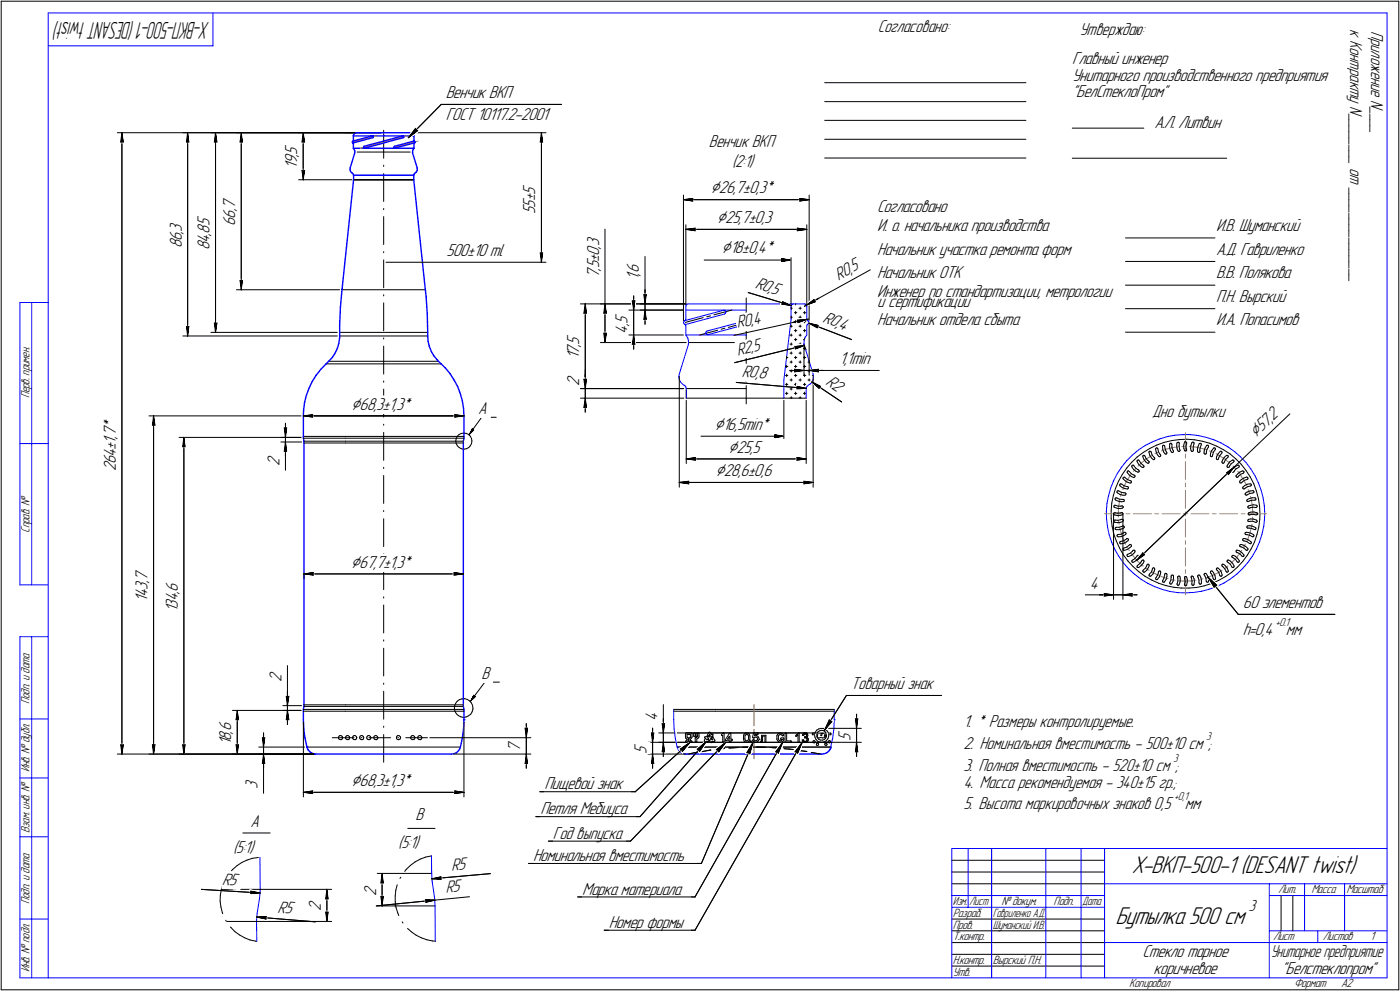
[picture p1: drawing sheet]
<svg xmlns="http://www.w3.org/2000/svg" width="595mm" height="421mm" viewBox="0 0 595 421" stroke-linecap="round" stroke-linejoin="round" font-family="sans-serif">
<defs><g id="words">
<g font-size="10.9">
<text x="481" y="371.1">X-BKП-500-1 (DESANT twist)</text>
<text x="474" y="392.7">Бутылка 500 см</text>
</g>
<text font-size="10.6" x="89.1" y="9.3" transform="rotate(180 89.1 9.3)">X-BKП-500-1 (DESANT twist)</text>
<g font-size="8.5">
<text x="302" y="82.2">Ç26,7±0,3*</text>
<text x="304.7" y="94.8">Ç25,7±0,3</text>
<text x="306.7" y="107.5">Ç18±0,4*</text>
<text x="149.3" y="174.1">Ç68,3±1,3*</text>
<text x="303.6" y="182.6">Ç16,5min*</text>
<text x="533.7" y="186.1" transform="rotate(-44 533.7 186.1)">Ç57,</text>
<text x="309.5" y="192.3">Ç25,5</text>
<text x="304" y="202.4">Ç28,6±0,6</text>
<text x="149.1" y="241.2">Ç67,7±1,3*</text>
<text x="149.3" y="334">Ç68,3±1,3*</text>
</g>
<g font-size="7.8">
<text x="373.1" y="13.5">Согласовано:</text>
<text x="458.8" y="15.1">Утверждаю:</text>
<text x="573.8" y="12.3" transform="rotate(90 573.8 12.3)">к</text>
<text x="573.8" y="16.9" transform="rotate(90 573.8 16.9)">К</text>
<text x="582.8" y="13" transform="rotate(90 582.8 13)">П</text>
<text x="582.8" y="16.1" transform="rotate(90 582.8 16.1)">р</text>
<text x="573.8" y="20" transform="rotate(90 573.8 20)">о</text>
<text x="573.8" y="22.6" transform="rotate(90 573.8 22.6)">н</text>
<text x="582.8" y="18.7" transform="rotate(90 582.8 18.7)">и</text>
<text x="582.8" y="21.4" transform="rotate(90 582.8 21.4)">л</text>
<text x="455.7" y="27.1">Главный инженер</text>
<text x="573.8" y="25.2" transform="rotate(90 573.8 25.2)">т</text>
<text x="573.8" y="29" transform="rotate(90 573.8 29)">р</text>
<text x="582.8" y="24" transform="rotate(90 582.8 24)">о</text>
<text x="582.8" y="26.7" transform="rotate(90 582.8 26.7)">ж</text>
<text x="582.8" y="30" transform="rotate(90 582.8 30)">е</text>
<text x="455.7" y="34.2">Унитарного производственного предприятия</text>
<text x="573.8" y="31.6" transform="rotate(90 573.8 31.6)">а</text>
<text x="573.8" y="34.2" transform="rotate(90 573.8 34.2)">к</text>
<text x="582.8" y="32.7" transform="rotate(90 582.8 32.7)">н</text>
<text x="582.8" y="35.3" transform="rotate(90 582.8 35.3)">и</text>
<text x="189.5" y="41.7">Венчик ВКП</text>
<text x="455.7" y="41.4">&quot;БелСтеклоПром&quot;</text>
<text x="573.8" y="36.9" transform="rotate(90 573.8 36.9)">т</text>
<text x="573.8" y="40.6" transform="rotate(90 573.8 40.6)">у</text>
<text x="582.8" y="37.9" transform="rotate(90 582.8 37.9)">е</text>
<text x="573.8" y="45.2" transform="rotate(90 573.8 45.2)">N</text>
<text x="582.8" y="42.6" transform="rotate(90 582.8 42.6)">N</text>
<text x="582.8" y="45.6" transform="rotate(90 582.8 45.6)">_</text>
<text x="189.5" y="50.9">ГОСТ 10117.2-2001</text>
<text x="573.8" y="48.3" transform="rotate(90 573.8 48.3)">_</text>
<text x="573.8" y="50.9" transform="rotate(90 573.8 50.9)">_</text>
<text x="573.8" y="53.5" transform="rotate(90 573.8 53.5)">_</text>
<text x="582.8" y="48.3" transform="rotate(90 582.8 48.3)">_</text>
<text x="582.8" y="50.9" transform="rotate(90 582.8 50.9)">_</text>
<text x="582.8" y="53.5" transform="rotate(90 582.8 53.5)">_</text>
<text x="490.6" y="54.4">А.Л. Литвин</text>
<text x="573.8" y="56.2" transform="rotate(90 573.8 56.2)">_</text>
<text x="573.8" y="58.8" transform="rotate(90 573.8 58.8)">_</text>
<text x="126.3" y="65.8" transform="rotate(-90 126.3 65.8)">5</text>
<text x="301.3" y="62.6">Венчик ВКП</text>
<text x="573.8" y="61.5" transform="rotate(90 573.8 61.5)">_</text>
<text x="573.8" y="64.1" transform="rotate(90 573.8 64.1)">_</text>
<text x="126.3" y="71.9" transform="rotate(-90 126.3 71.9)">1</text>
<text x="126.3" y="69.8" transform="rotate(-90 126.3 69.8)">9</text>
<text x="126.3" y="66.8" transform="rotate(-90 126.3 66.8)">,</text>
<text x="311.1" y="71.1">(2:1)</text>
<text x="573.8" y="66.8" transform="rotate(90 573.8 66.8)">_</text>
<text x="573.8" y="71.4" transform="rotate(90 573.8 71.4)">о</text>
<text x="573.8" y="74.1" transform="rotate(90 573.8 74.1)">т</text>
<text x="227.5" y="83" transform="rotate(-90 227.5 83)">5</text>
<text x="573.8" y="79.8" transform="rotate(90 573.8 79.8)">_</text>
<text x="573.8" y="82.4" transform="rotate(90 573.8 82.4)">_</text>
<text x="100" y="89.8" transform="rotate(-90 100 89.8)">,</text>
<text x="100" y="88.7" transform="rotate(-90 100 88.7)">7</text>
<text x="227.5" y="88.3" transform="rotate(-90 227.5 88.3)">5</text>
<text x="227.5" y="85.6" transform="rotate(-90 227.5 85.6)">±</text>
<text x="573.8" y="85" transform="rotate(90 573.8 85)">_</text>
<text x="573.8" y="87.7" transform="rotate(90 573.8 87.7)">_</text>
<text x="100" y="95.9" transform="rotate(-90 100 95.9)">6</text>
<text x="100" y="92.9" transform="rotate(-90 100 92.9)">6</text>
<text x="227.5" y="90.9" transform="rotate(-90 227.5 90.9)">5</text>
<text x="372.9" y="90.3">Согласовано</text>
<text x="573.8" y="90.3" transform="rotate(90 573.8 90.3)">_</text>
<text x="573.8" y="93" transform="rotate(90 573.8 93)">_</text>
<text x="573.8" y="95.6" transform="rotate(90 573.8 95.6)">_</text>
<text x="77.2" y="99.5" transform="rotate(-90 77.2 99.5)">,</text>
<text x="77.2" y="98.4" transform="rotate(-90 77.2 98.4)">3</text>
<text x="89.1" y="100.3" transform="rotate(-90 89.1 100.3)">,</text>
<text x="89.1" y="99.2" transform="rotate(-90 89.1 99.2)">8</text>
<text x="89.1" y="96.2" transform="rotate(-90 89.1 96.2)">5</text>
<text x="372.9" y="98.3">И. о. начальника производства</text>
<text x="516.9" y="98.3">И.В. Шуманский</text>
<text x="573.8" y="98.3" transform="rotate(90 573.8 98.3)">_</text>
<text x="573.8" y="100.9" transform="rotate(90 573.8 100.9)">_</text>
<text x="77.2" y="105.6" transform="rotate(-90 77.2 105.6)">8</text>
<text x="77.2" y="102.5" transform="rotate(-90 77.2 102.5)">6</text>
<text x="89.1" y="106.4" transform="rotate(-90 89.1 106.4)">8</text>
<text x="89.1" y="103.4" transform="rotate(-90 89.1 103.4)">4</text>
<text x="254.6" y="105.7" transform="rotate(-90 254.6 105.7)">,</text>
<text x="254.6" y="104.6" transform="rotate(-90 254.6 104.6)">3</text>
<text x="573.8" y="103.5" transform="rotate(90 573.8 103.5)">_</text>
<text x="573.8" y="106.2" transform="rotate(90 573.8 106.2)">_</text>
<text x="189.8" y="109">500±10 ml</text>
<text x="254.6" y="114" transform="rotate(-90 254.6 114)">5</text>
<text x="254.6" y="111.3" transform="rotate(-90 254.6 111.3)">±</text>
<text x="254.6" y="108.7" transform="rotate(-90 254.6 108.7)">0</text>
<text x="372.9" y="108.3">Начальник участка ремонта форм</text>
<text x="516.9" y="108.3">А.Д. Гавриленко</text>
<text x="573.8" y="108.9" transform="rotate(90 573.8 108.9)">_</text>
<text x="573.8" y="111.5" transform="rotate(90 573.8 111.5)">_</text>
<text x="254.6" y="118.1" transform="rotate(-90 254.6 118.1)">7</text>
<text x="254.6" y="115.1" transform="rotate(-90 254.6 115.1)">,</text>
<text x="271.5" y="119" transform="rotate(-90 271.5 119)">1</text>
<text x="271.5" y="117.1" transform="rotate(-90 271.5 117.1)">,</text>
<text x="271.5" y="116.1" transform="rotate(-90 271.5 116.1)">6</text>
<text x="356.4" y="119.2" transform="rotate(-29 356.4 119.2)">R0,</text>
<text x="362.6" y="115.7" transform="rotate(-29 362.6 115.7)">5</text>
<text x="372.9" y="118.3">Начальник ОТК</text>
<text x="516.9" y="118.3">В.В. Полякова</text>
<text x="573.8" y="114.1" transform="rotate(90 573.8 114.1)">_</text>
<text x="573.8" y="116.8" transform="rotate(90 573.8 116.8)">_</text>
<text x="320.6" y="122.4" transform="rotate(17 320.6 122.4)">R0,</text>
<text x="327.4" y="124.5" transform="rotate(17 327.4 124.5)">5</text>
<text x="372.9" y="126.3">Инженер по стандартизации, метрологии</text>
<text x="372.9" y="130.3">и сертификации</text>
<text x="516.9" y="128.3">П.Н. Вырский</text>
<text x="266.7" y="137.6" transform="rotate(-90 266.7 137.6)">5</text>
<text x="349.3" y="136.7" transform="rotate(21 349.3 136.7)">R0,</text>
<text x="266.7" y="141.7" transform="rotate(-90 266.7 141.7)">4</text>
<text x="266.7" y="138.7" transform="rotate(-90 266.7 138.7)">,</text>
<text x="313.4" y="139.5" transform="rotate(-12 313.4 139.5)">R0,</text>
<text x="320.4" y="138" transform="rotate(-12 320.4 138)">4</text>
<text x="356" y="139.3" transform="rotate(21 356 139.3)">4</text>
<text x="372.9" y="138.3">Начальник отдела сбыта</text>
<text x="516.9" y="138.3">И.А. Попасимов</text>
<text x="246.1" y="147.6" transform="rotate(-90 246.1 147.6)">,</text>
<text x="246.1" y="146.5" transform="rotate(-90 246.1 146.5)">5</text>
<text x="320.5" y="149.4" transform="rotate(-14 320.5 149.4)">5</text>
<text x="246.1" y="152.6" transform="rotate(-90 246.1 152.6)">1</text>
<text x="246.1" y="150.6" transform="rotate(-90 246.1 150.6)">7</text>
<text x="313.6" y="151.1" transform="rotate(-14 313.6 151.1)">R2,</text>
<text x="356.9" y="154.9">1,1min</text>
<text x="315.1" y="160.1" transform="rotate(5 315.1 160.1)">R0,</text>
<text x="322.2" y="160.7" transform="rotate(5 322.2 160.7)">8</text>
<text x="246.1" y="164.1" transform="rotate(-90 246.1 164.1)">2</text>
<text x="350.6" y="163" transform="rotate(34 350.6 163)">R2</text>
<text x="203.2" y="175.8">А</text>
<text x="489.7" y="177.3">Дно бутылки</text>
<text x="541.2" y="179" transform="rotate(-44 541.2 179)">2</text>
<text x="49.3" y="185.4" transform="rotate(-90 49.3 185.4)">7</text>
<text x="49.3" y="182.4" transform="rotate(-90 49.3 182.4)">*</text>
<text x="49.3" y="191.1" transform="rotate(-90 49.3 191.1)">±</text>
<text x="49.3" y="188.5" transform="rotate(-90 49.3 188.5)">1</text>
<text x="49.3" y="186.4" transform="rotate(-90 49.3 186.4)">,</text>
<text x="49.3" y="197.2" transform="rotate(-90 49.3 197.2)">6</text>
<text x="49.3" y="194.1" transform="rotate(-90 49.3 194.1)">4</text>
<text x="118.8" y="197.8" transform="rotate(-90 118.8 197.8)">2</text>
<text x="49.3" y="200.2" transform="rotate(-90 49.3 200.2)">2</text>
<text x="62.7" y="250.5" transform="rotate(-90 62.7 250.5)">3</text>
<text x="62.7" y="247.9" transform="rotate(-90 62.7 247.9)">,</text>
<text x="62.7" y="246.9" transform="rotate(-90 62.7 246.9)">7</text>
<text x="75.5" y="251.4" transform="rotate(-90 75.5 251.4)">6</text>
<text x="463.2" y="250.1">4</text>
<text x="62.7" y="255.6" transform="rotate(-90 62.7 255.6)">1</text>
<text x="62.7" y="253.6" transform="rotate(-90 62.7 253.6)">4</text>
<text x="75.5" y="255.5" transform="rotate(-90 75.5 255.5)">4</text>
<text x="75.5" y="252.5" transform="rotate(-90 75.5 252.5)">,</text>
<text x="75.5" y="260.2" transform="rotate(-90 75.5 260.2)">1</text>
<text x="75.5" y="258.1" transform="rotate(-90 75.5 258.1)">3</text>
<text x="528.2" y="258.5">60 элементов</text>
<text x="528.2" y="269.7">h=0,4</text>
<text x="546.5" y="269.7">мм</text>
<text x="119.6" y="289.7" transform="rotate(-90 119.6 289.7)">2</text>
<text x="204.6" y="288.3">В</text>
<text x="361.7" y="292.9">Товарный знак</text>
<text x="98.3" y="311.7" transform="rotate(-90 98.3 311.7)">,</text>
<text x="98.3" y="310.6" transform="rotate(-90 98.3 310.6)">6</text>
<text x="279.4" y="306.4" transform="rotate(-90 279.4 306.4)">4</text>
<text x="409.4" y="308.9">1. * Размеры контролируемые.</text>
<text x="98.3" y="316.7" transform="rotate(-90 98.3 316.7)">1</text>
<text x="98.3" y="314.8" transform="rotate(-90 98.3 314.8)">8</text>
<text x="361.4" y="314.7" transform="rotate(-90 361.4 314.7)">5</text>
<text x="221.1" y="319.4" transform="rotate(-90 221.1 319.4)">7</text>
<text x="274.8" y="320.2" transform="rotate(-90 274.8 320.2)">5</text>
<text x="409.4" y="318.2">2. Номинальная вместимость - 500±10 см ;</text>
<text x="409.4" y="327.5">3. Полная вместимость - 520±10 см ;</text>
<text x="109.5" y="335" transform="rotate(-90 109.5 335)">3</text>
<text x="231.4" y="335.4">Пищевой знак</text>
<text x="409.4" y="334.6">4. Масса рекомендуемая - 340±15 гр.;</text>
<text x="229.7" y="345.9">Петля Мебиуса</text>
<text x="409.4" y="343.9">5. Высота маркировочных знаков 0,5</text>
<text x="503.6" y="343.9">мм</text>
<text x="106.4" y="351.4">А</text>
<text x="176.5" y="348.4">В</text>
<text x="235" y="356.4">Год выпуска</text>
<text x="99.1" y="362.5">(5:1)</text>
<text x="169.2" y="360.4">(5:1)</text>
<text x="226.6" y="365.8">Номинальная вместимость</text>
<text x="191.9" y="370.1" transform="rotate(-5 191.9 370.1)">R5</text>
<text x="94.2" y="375.8" transform="rotate(5 94.2 375.8)">R5</text>
<text x="159.9" y="380.5" transform="rotate(-90 159.9 380.5)">2</text>
<text x="189.5" y="379.4" transform="rotate(-5 189.5 379.4)">R5</text>
<text x="247.5" y="380.1">Марка материала</text>
<text x="117.9" y="387.8" transform="rotate(5 117.9 387.8)">R5</text>
<text x="136.4" y="387.2" transform="rotate(-90 136.4 387.2)">2</text>
<text x="258.7" y="394.2">Номер формы</text>
<text x="485.6" y="406.7">Стекло тарное</text>
<text x="490.3" y="413.7">коричневое</text>
<text x="544.7" y="413.7">&quot;Белстеклопром&quot;</text>
</g>
<text font-size="7.6" x="540.1" y="406.7">Унитарное предприятие</text>
<text font-size="7.3" x="530.7" y="387.3">3</text>
<g font-size="5.4">
<text x="12.5" y="169.2" transform="rotate(-90 12.5 169.2)">Перв. примен.</text>
<text x="12.5" y="226.3" transform="rotate(-90 12.5 226.3)">Справ. №</text>
<text x="12.5" y="299.1" transform="rotate(-90 12.5 299.1)">Подп. и дата</text>
<text x="12.5" y="328.2" transform="rotate(-90 12.5 328.2)">Инв. № дубл.</text>
<text x="12.5" y="353.9" transform="rotate(-90 12.5 353.9)">Взам. инв. №</text>
<text x="543.3" y="379.5">Лит.</text>
<text x="557.4" y="379.5">Масса</text>
<text x="572.3" y="379.5">Масштаб</text>
<text x="12.5" y="384.1" transform="rotate(-90 12.5 384.1)">Подп. и дата</text>
<text x="405" y="389.6">Разраб.</text>
<text x="425.6" y="384.5">№ докум.</text>
<text x="447.8" y="384.5">Подп.</text>
<text x="405" y="394.5">Пров.</text>
<text x="405" y="399.5">Т.контр.</text>
<text x="541.1" y="399.5">Лист</text>
<text x="562.3" y="399.5">Листов</text>
<text x="582.4" y="399.5">1</text>
<text x="12.5" y="413.2" transform="rotate(-90 12.5 413.2)">Инв. № подл.</text>
<text x="405" y="409.5">Н.контр.</text>
<text x="422" y="409.5">Вырский П.Н.</text>
<text x="405" y="414.5">Утв.</text>
<text x="480" y="419.5">Копировал</text>
<text x="550" y="419.5">Формат</text>
<text x="570" y="419.5">A2</text>
</g>
<g font-size="5.3">
<text x="405" y="384.5">Изм.</text>
<text x="412" y="384.5">Лист</text>
<text x="422" y="389.6">Гавриленко А.Д.</text>
<text x="460" y="384.5">Дата</text>
<text x="422" y="394.5">Шуманский И.В.</text>
</g>
<g font-size="5.1">
<text x="542.1" y="265.9">+0.1</text>
<text x="512.7" y="314.4">3</text>
<text x="498.6" y="323.6">3</text>
<text x="499" y="340">+0,1</text>
</g>
</g></defs>
<g fill="#000" stroke="#000" stroke-width=".43">
<path d="M332.1 109.9h.6zM332.1 110h1.1zM332.1 110.1h1.6zM332.1 110.2h2.1zM332.1 110.2h2.6zM332.1 110.3h3.1zM332.1 110.4h3.6zM332.1 110.5h4.1zM332.1 110.6h3.6zM332.1 110.7h3.1zM332.1 110.7h2.6zM332.1 110.8h2.1zM332.1 110.9h1.6zM332.1 111h1.1zM332.1 111.1h.6z"/>
<path d="M200.6 182.2h.3zM200.6 182.3h.5zM200.5 182.4h.7zM200.5 182.5h.8zM200.4 182.5h1zM200.4 182.6h1.1zM200.3 182.7h1.1zM200.3 182.8h1zM200.2 182.9h1.1zM200.2 183h1zM200.2 183h.9zM200.2 183.1h.8zM200.1 183.2h.8zM200.1 183.3h.7zM200 183.4h.7zM200 183.5h.7zM199.9 183.6h.7zM199.9 183.6h.6zM199.8 183.7h.6zM199.8 183.8h.5zM199.7 183.9h.5zM199.7 184h.5zM199.6 184.1h.5zM199.6 184.1h.4zM199.6 184.2h.3zM199.6 184.3h.2zM199.5 184.4h.2z"/>
<path d="M329.2 184.7h.5zM329.2 184.8h1zM329.2 184.9h1.5zM329.2 185h2zM329.2 185.1h2.5zM329.2 185.2h3zM329.2 185.3h3.5zM329.2 185.3h4zM329.2 185.4h3.5zM329.2 185.5h3zM329.2 185.6h2.5zM329.2 185.7h2zM329.2 185.8h1.5zM329.2 185.8h1zM329.2 185.9h.5z"/>
<path d="M201.2 295.5h.3zM201.2 295.6h.4zM201.1 295.7h.6zM201.1 295.7h.7zM201 295.8h.9zM201 295.9h1zM200.9 296h1.2zM200.9 296.1h1.1zM200.8 296.2h1.1zM200.8 296.2h1zM200.7 296.3h1.1zM200.7 296.4h1zM200.7 296.5h.9zM200.7 296.6h.8zM200.6 296.7h.8zM200.6 296.8h.7zM200.5 296.8h.8zM200.5 296.9h.7zM200.4 297h.6zM200.4 297.1h.5zM200.3 297.2h.5zM200.3 297.3h.4zM200.2 297.3h.5zM200.2 297.4h.4zM200.2 297.5h.3zM200.2 297.6h.2zM200.1 297.7h.2z"/>
</g>
<g fill="none" stroke="#000" stroke-width=".43">
<path d="M163.1 55.4v11.8zM163.1 70.2v.5zM163.1 73.7v11.9zM163.1 88.6v.5zM163.1 92v11.9zM163.1 106.9v.5zM163.1 110.4v11.9zM163.1 125.2v.5zM163.1 128.7v11.8zM163.1 143.6v.4zM163.1 147.1v11.8zM163.1 161.9v.5z"/>
<path d="M163.1 165.4v11.8zM204.7 177.3l-5.4 7.4zM204.7 177.3h6.2zM163.1 180.3v.4zM163.1 183.7v11.9zM163.1 198.5v.6zM193.7 187.4l.2 1.1zM193.9 186.4l-.2 1zM193.9 188.5l.5 .9zM194.4 185.3l-.5 1.1zM194.4 189.4l.8 .8zM195.2 184.6l.9-.5z"/>
<path d="M195.2 184.6l-.8 .7zM195.2 190.2l.9 .5zM196.1 184.1l1.1-.1zM196.1 190.7l1.1 .1zM197.2 184l1 .1zM197.2 190.8l1-.1zM198.2 184.1l.9 .5zM198.2 190.7l1-.5zM199.1 184.6l.8 .7zM199.9 185.3l.5 1.1zM199.9 189.4l-.7 .8zM200.4 186.4l.2 1z"/>
<path d="M200.4 188.5l-.5 .9zM200.6 187.4l-.2 1.1zM163.1 202v11.9zM163.1 216.9v.4zM163.1 220.4v11.8zM163.1 235.2v.5zM163.1 238.7v11.8zM163.1 253.6v.5zM163.1 257v11.9zM163.1 271.9v.5zM163.1 275.4v11.8zM163.1 290.2v.5z"/>
<path d="M163.1 293.7v11.9zM193.2 300l-.1 1.2zM193.6 298.9l-.4 1.1zM194.3 297.9l.9-.6zM194.3 297.9l-.7 1zM195.2 297.3l1.1-.4zM196.3 296.9l1.2-.1zM197.5 296.8l1.1 .4zM198.6 297.2l1 .6zM199.6 297.8l.7 .8zM200.3 298.6l.5 1zM200.8 299.6l.2 1.2z"/>
<path d="M206.1 289.8l-6.2 8.2zM206.1 289.8h6.2zM141.2 313.4h9.3zM143.8 313.4l.1 .5zM143.9 313.9l.5 .3zM144 312.8l.4-.3zM144 312.8l-.2 .6zM144.4 314.2l.5 .1zM144.4 312.5l.6 .1zM144.9 314.3l.5-.3zM145 312.6l.5 .3zM145.5 312.9l.1 .5z"/>
<path d="M145.6 313.5l-.2 .5zM145.6 313.5h.1M146.8 313.4l.2 .5zM147 313.9l.4 .3zM147.1 312.8l.4-.3zM147.1 312.8l-.3 .6zM147.4 314.2l.5 .1zM147.5 312.5l.5 .1zM147.9 314.3l.5-.3zM148 312.6l.5 .3zM148.5 312.9l.1 .5zM148.6 313.5l-.2 .5z"/>
<path d="M148.6 313.5h.1M149.9 313.4v.5zM149.9 313.9l.5 .3zM150 312.8l.5-.3zM150 312.8l-.1 .6zM150.4 314.2l.6 .1zM150.5 312.5l.5 .1zM151 314.3l.4-.3zM151 312.6l.5 .3zM151.5 312.9l.1 .5zM151.6 313.5l-.2 .5zM151.6 313.5h.1"/>
<path d="M152.8 313.4l.2 .5zM153 312.8l.5-.3zM153 312.8l-.2 .6zM153 313.9l.4 .3zM153.4 313.4h.4zM153.4 314.2l.5 .1zM153.5 312.5l.5 .1zM153.9 314.3l.5-.3zM154 312.6l.4 .3zM154.4 312.9l.2 .5zM154.6 313.5l-.2 .5zM154.6 313.5h.1"/>
<path d="M155.9 313.4l.1 .5zM156 313.9l.4 .3zM156 312.8l.5-.3zM156 312.8l-.1 .6zM156.4 314.2l.5 .1zM156.5 312.5l.6 .1zM156.8 313.4h9.2zM156.9 314.3l.5-.3zM157.1 312.6l.4 .3zM157.5 312.9l.1 .5zM157.6 313.5l-.2 .5zM157.6 313.5h.1"/>
<path d="M158.8 313.4l.2 .5zM159 312.8l.5-.3zM159 312.8l-.2 .6zM159 313.9l.3 .3zM159.3 314.2l.6 .1zM159.5 312.5l.5 .1zM159.9 314.3l.5-.3zM160 312.6l.4 .3zM160.4 312.9l.2 .5zM160.6 313.5l-.2 .5zM160.6 313.5h.1M163.1 308.5v.5z"/>
<path d="M163.1 312.1v11.7zM168.5 313.4l.1 .5zM168.6 313.9l.4 .3zM168.7 312.8l.4-.3zM168.7 312.8l-.2 .6zM169 314.2l.5 .1zM169.1 313.4h.3zM169.1 312.5l.6 .1zM169.5 314.3l.5-.3zM169.7 312.6l.4 .3zM170.1 312.9l.2 .5zM170.3 313.5l-.3 .5z"/>
<path d="M170.3 313.5h.1M172.5 313.4h9.2zM174.5 313.4l.2 .5zM174.7 313.9l.4 .3zM174.8 312.8l.4-.3zM174.8 312.8l-.3 .6zM175.1 314.2l.5 .1zM175.2 312.5l.6 .1zM175.6 314.3l.5-.3zM175.8 312.6l.4 .3zM176.2 312.9l.2 .5zM176.4 313.5l-.3 .5z"/>
<path d="M176.4 313.5h.1M177.5 313.4l.1 .5zM177.6 313.9l.5 .3zM177.7 312.8l.5-.3zM177.7 312.8l-.2 .6zM178.1 314.2l.5 .1zM178.2 312.5l.5 .1zM178.6 314.3l.5-.3zM178.7 312.6l.5 .3zM179.2 312.9l.1 .5zM179.3 313.5l-.2 .5zM179.3 313.5h.1"/>
<path d="M193.1 301.2l.3 1.1zM193.4 302.3l.6 1zM194 303.3l.8 .7zM194.8 304l1 .5zM195.8 304.5l1.1 .3zM196.9 304.8l1.2-.2zM198.1 304.6l1-.5zM199.1 304.1l1-.7zM200.7 302.4l-.6 1zM201 301.3l-.3 1.1zM201 300.8v.5z"/>
</g>
<path d="M197.2 176.7v8.7zM196.9 187.5v.7zM196.9 188.2v111.3zM197.2 185.4v.8zM197.2 186.2l-.3 1.3zM196.9 299.5v.6zM196.5 313.6l-.8 3.8zM196.9 300.1l.3 1.3zM197 309.7l-.5 3.9zM197.2 301.4v.8zM197.2 302.2v3.6zM197.2 305.8l-.2 3.9z" fill="none" stroke="#00f" stroke-width=".59"/>
<circle cx="197.2" cy="305.8" r=".3" fill="#00f"/>
<path d="M130.5 317.4h65.2z" fill="none" stroke="#000" stroke-width=".43"/>
<path d="M128.9 305.8l.2 3.9zM129.1 309.7l.5 3.9zM129.6 313.6l.9 3.8z" fill="none" stroke="#00f" stroke-width=".59"/>
<circle cx="130.5" cy="317.4" r=".3" fill="#00f"/>
<g fill="none" stroke="#00f" stroke-width=".59">
<path d="M150.3 76.4l-4.9 46.5zM175.9 76.4l4.9 46.5zM144.4 138.1v3zM144.7 130.5l-.3 7.6zM145.4 122.9l-.7 7.6zM180.8 122.9l.3 3zM181.1 125.9l.5 7.6zM181.6 133.5l.2 7.6zM134.4 159.4l-1.7 2.7zM136.4 156.9l-2 2.5zM138.6 154.6l-2.2 2.3zM138.6 154.6l1.1-1.1z"/>
<path d="M141.2 151.9l-1.5 1.6zM142.5 149.9l-1.3 2zM143.4 147.9l-.9 2zM144 145.8l-.6 2.1zM144.4 141.1v1.6zM144.4 143.5l-.4 2.3zM144.4 142.7v.8zM181.8 141.1v1.6zM181.8 142.7l.1 2.2zM181.9 144.9l.6 2.3zM182.5 147.2l.8 2.1zM183.3 149.3l1.1 1.9z"/>
<path d="M184.4 151.2l1.4 1.7zM185.8 152.9l.6 .6zM186.4 153.5l1.1 1.1zM187.5 154.6l1.8 1.8zM189.3 156.4l2 2.4zM191.3 158.8l1.7 2.7zM128.9 176.7v8.7zM129 174.2l-.1 2.5zM129.5 171l-.5 3.2zM130.2 168l-.7 3zM131.3 165l-1.1 3zM132.7 162.1l-1.4 2.9z"/>
<path d="M193 161.5l1.6 2.8zM194.6 164.3l1.1 3zM195.7 167.3l.8 3zM196.5 170.3l.5 3.3zM197 173.6l.2 3.1zM128.9 186.2l.3 1.3zM128.9 185.4v.8zM129.2 188.2v111.3zM129.2 187.5v.7zM129.2 299.5v.6zM128.9 302.2v3.6zM128.9 301.4v.8z"/>
<path d="M129.2 300.1l-.3 1.3zM130.5 317.4l.4 1.1zM130.9 318.5l.8 .9zM131.7 319.4l.9 .6zM194.1 319.8l.8-.9zM195.5 318l-.6 .9zM195.7 317.4l-.2 .6zM132.6 320l1.1 .4zM133.7 320.4h.6zM134.3 320.4h57.6zM191.9 320.4l1.1-.2zM193 320.2l1.1-.4z"/>
</g>
<g fill="none" stroke="#000" stroke-width=".43">
<path d="M145.3 123.1h35.5zM138.6 154.6h48.9zM139.7 153.5h46.7zM144.4 141.2h37.4zM144.4 142.7h37.4zM128.9 176.7h68.3zM128.9 185.4h17.8zM128.9 186.2h17.8zM129.2 187.5h17.6zM129.2 188.2h17.6zM146.7 185.4h50.5zM146.7 186.2h50.5z"/>
<path d="M146.8 187.5h50.1zM146.8 188.2h50.1zM478.9 198.9l-1.9 2.7zM481 196.4l2.4-2.3zM481 196.4l-2.1 2.5zM481 198l.1 .4zM481.1 198.4l.7 1zM481.2 197.7l.5-.1zM481.2 197.7l-.2 .3zM481.7 197.6l.2 .3zM481.8 199.4l1 .8zM481.9 197.9l.7 .9z"/>
<path d="M482.6 198.8l.9 .7zM483.3 195.7v.4zM483.3 196.1l.6 1.1zM483.4 194.1l2.6-1.9zM483.5 195.5l.5-.1zM483.5 195.5l-.2 .2zM483.5 199.5l.5 .1zM483.9 197.2l.9 .9zM484 195.4l.2 .3zM484 199.6l.1 .3zM484.1 199.9l.1 .4zM484.2 195.7l.6 1z"/>
<path d="M484.8 196.7l.8 .7zM484.8 198.1l.7 .4zM485.5 198.5l.4 .1zM485.6 197.4l.4 .3zM485.7 193.7v.4zM485.7 194.1l.5 1.1zM485.9 198.6l.3-.3zM486 192.2l2.8-1.7zM486 193.5h.4zM486 193.5l-.3 .2zM486 197.7l.2 .3zM486.2 198v.3z"/>
<path d="M486.2 195.2l.8 1.1zM486.4 193.5l.3 .3zM486.7 193.8l.4 1zM487 196.3l.7 .5zM487.1 194.8l.7 .9zM487.7 196.8h.4zM487.8 195.7l.4 .2zM488.1 196.8l.3-.2zM488.2 195.9l.2 .3zM488.4 191.9l.3-.2zM488.4 191.9v.4zM488.4 192.3l.3 1.2z"/>
<path d="M488.4 196.2v.4zM488.7 191.7l.4 .1zM488.7 193.5l.7 1.1zM488.8 190.5l2.9-1.4zM489.1 191.8l.2 .3zM489.3 192.1l.3 1.1zM489.4 194.6l.7 .6zM489.6 193.2l.7 .9zM490.1 195.2l.3 .1zM490.3 194.1l.3 .3zM490.4 195.3l.3-.2zM490.6 194.4l.2 .2z"/>
<path d="M490.8 194.6l-.1 .5zM491.2 190.8l.2 1.2zM491.2 190.5l.4-.3zM491.2 190.5v.3zM491.4 192l.5 1.2zM491.6 190.2l.3 .2zM491.7 189.1l3.1-1.1zM491.9 190.4l.3 .4zM491.9 193.2l.6 .7zM492.2 190.8l.1 1.1zM492.3 191.9l.6 1zM492.5 193.9l.3 .2z"/>
<path d="M492.8 194.1l.5-.3zM492.9 192.9l.3 .2zM493.2 193.1l.2 .4zM493.4 193.5l-.1 .3zM494.1 189.7l.1 1.2zM494.2 189.3l.3-.2zM494.2 189.3l-.1 .4zM494.2 190.9l.4 1.2zM494.5 189.1l.5 .2zM494.6 192.1l.5 .7zM494.8 188l3.2-.8zM495 189.3v.4z"/>
<path d="M495 189.7l.2 1.1zM495.1 192.8l.4 .2zM495.2 190.8l.4 1.1zM495.5 193l.3-.1zM495.6 191.9l.3 .3zM495.9 192.2l.1 .2zM496 192.4l-.2 .5zM497.1 190l.3 1.3zM497.2 188.7l-.1 1.3zM497.2 188.5l.5-.2zM497.2 188.5v.2zM497.4 191.3l.4 .7z"/>
<path d="M497.7 188.3l.3 .3zM497.8 192l.4 .3zM498 187.2l3.2-.4zM498 188.6l.1 .3zM498.1 188.9v1.1zM498.1 190l.3 1.1zM498.2 192.3l.3-.1zM498.4 191.1l.3 .4zM498.7 191.5l.1 .3zM498.8 191.8l-.3 .4zM500.1 189.5l.2 1.3zM500.2 188.2l-.1 1.3z"/>
<path d="M500.3 190.8l.3 .7zM500.5 188l.3-.1zM500.5 188l-.3 .2zM500.6 191.5l.3 .3zM500.8 187.9l.3 .1zM500.9 191.8h.4zM501.1 188l.1 .5zM501.1 189.6l.2 1.1zM501.2 186.8l3.2-.2zM501.2 188.5l-.1 1.1zM501.3 190.7l.2 .4zM501.5 191.1l.1 .3z"/>
<path d="M501.6 191.4l-.3 .4zM503.1 189.2l.1 1.3zM503.2 190.5l.2 .8zM503.4 191.3l.3 .3zM503.4 188l-.3 1.2zM503.6 187.7h.4zM503.6 187.7l-.2 .3zM503.7 191.6h.4zM504 187.7l.4 .3zM504.1 191.6l.3-.3zM504.1 189.5l.1 1.1zM504.2 190.6l.2 .4z"/>
<path d="M504.4 188v.4zM504.4 191v.3zM504.4 188.4l-.3 1.1zM504.4 186.6l3.3 .3zM506.1 190.6l.1 .8zM506.1 189.3v1.3zM506.2 191.4l.3 .4zM506.5 191.8h.4zM506.6 188.1l-.5 1.2zM506.8 187.9h.4zM506.8 187.9l-.2 .2zM506.9 191.8l.3-.3z"/>
<path d="M507.2 189.7v1.1zM507.2 190.8v.4zM507.2 187.9l.3 .2zM507.2 191.2v.3zM507.5 188.1v.5zM507.5 188.6l-.3 1.1zM507.7 186.9l3.3 .6zM508.9 190.9l.1 1zM509 191.9l.3 .3zM509.2 189.7l-.3 1.2zM509.3 192.2l.3 .1zM509.6 192.3l.3-.3z"/>
<path d="M509.7 188.6l.2-.2zM509.7 188.6l-.5 1.1zM509.9 188.4h.5zM509.9 191.3l.1 .4zM510 191.7l-.1 .3zM510.1 190.2l-.2 1.1zM510.4 188.4l.2 .3zM510.5 189.1l-.4 1.1zM510.6 188.7l-.1 .4zM511 187.5l3.1 .8zM511.7 192.5l.3 .4zM511.8 191.6l-.1 .9z"/>
<path d="M512 192.9l.3 .1zM512.1 190.4l-.3 1.2zM512.3 193l.4-.2zM512.7 192.4v.4zM512.7 192v.4zM512.8 189.3l.3-.2zM512.8 189.3l-.7 1.1zM513 190.9l-.3 1.1zM513.1 189.1l.4 .1zM513.5 189.2l.2 .4zM513.6 190l-.6 .9zM513.7 189.6l-.1 .4z"/>
<path d="M514.1 188.3l3 1.3zM514.4 193.5l.1 .4zM514.5 193.9l.4 .2zM514.5 192.6l-.1 .9zM514.9 194.1l.4-.3zM515 191.4l-.5 1.2zM515.4 193.5l-.1 .3zM515.5 193.1l-.1 .4zM515.8 190.4l.2-.2zM515.8 192l-.3 1.1zM515.8 190.4l-.8 1zM516 190.2l.5 .2z"/>
<path d="M516.5 190.4l.1 .4zM516.5 191.1l-.7 .9zM516.6 190.8l-.1 .3zM517 194.7l.1 .4zM517.1 195.1l.3 .2zM517.1 189.6l2.9 1.5zM517.1 193.9l-.1 .8zM517.4 195.3l.3-.1zM517.7 192.8l-.6 1.1zM517.9 194.9l-.2 .3zM518 194.5l-.1 .4zM518.5 193.5l-.5 1z"/>
<path d="M518.6 191.9l.3-.2zM518.6 191.9l-.9 .9zM518.9 191.7l.4 .2zM519.3 191.9l.1 .3zM519.3 192.6l-.8 .9zM519.3 196.2l.1 .4zM519.4 196.6l.3 .2zM519.4 192.2l-.1 .4zM519.7 196.8h.4zM519.7 195.4l-.4 .8zM520 191.1l2.8 1.8zM520.3 196.5l-.2 .3z"/>
<path d="M520.4 194.3l.9-.8zM520.4 194.3l-.7 1.1zM520.4 196.1l-.1 .4zM521 195.1l.9-.8zM521 195.1l-.6 1zM521.3 193.5h.3zM521.5 198v.4zM521.5 198.4l.4 .2zM521.6 193.5l.4 .1zM521.9 198.6l.4-.1zM522 197.2l-.5 .8zM522 193.6l.1 .4z"/>
<path d="M522.1 194l-.2 .3zM522.5 198.3l-.2 .2zM522.6 198l-.1 .3zM522.7 196.2l1.1-.7zM522.7 196.2l-.7 1zM522.8 192.9l2.5 2.1zM523.3 197l1-.7zM523.3 197l-.7 1zM523.6 199.9v.4zM523.8 195.5l.3-.1zM524.1 199.1l-.5 .8zM524.1 195.4l.3 .3z"/>
<path d="M524.4 195.7l.1 .3zM524.5 196l-.2 .3zM524.7 200l-.2 .4zM524.9 198.3l1.1-.6zM524.9 198.3l-.8 .8zM525.3 195l2.3 2.3zM525.4 199.1l1.1-.5zM525.4 199.1l-.7 .9zM526 197.7l.4-.1zM526.4 197.6l.3 .4zM526.7 198.3l-.2 .3zM526.7 198v.3z"/>
<path d="M527.6 197.3l2 2.6zM529.6 199.9l1.8 2.7zM472.3 217.1v3.2zM472.5 213.8l-.2 3.3zM473.2 210.6l-.7 3.2zM473.3 218.2l.1 .3zM473.4 218.5l.2 .3zM473.5 215v.4zM473.5 215.4l.2 .2zM473.5 217.8h.5zM473.5 217.8l-.2 .4zM473.6 218.8l1.2 .2z"/>
<path d="M473.7 215.6l1.2 .4zM473.8 214.6l.3 .1zM473.8 214.6l-.3 .4zM474 211.8l.3-.3zM474 211.8v.4zM474 212.2l.1 .2zM474 217.8l1.1 .2zM474.1 207.4l-.9 3.2zM474.1 212.4l1.2 .5zM474.1 214.7l1.1 .4zM474.3 211.5l.4 .1zM474.7 209.1l.2 .3z"/>
<path d="M474.7 211.6l1 .5zM474.8 208.7l.3-.3zM474.8 208.7l-.1 .4zM474.8 219l1.3-.1zM474.9 209.4l1.1 .7zM474.9 216l1.3 .1zM475.1 218l1.1-.1zM475.1 208.4l.5 .2zM475.2 215.1h1.1zM475.3 212.9l1.3 .3zM475.4 204.5l-1.3 2.9zM475.6 208.6l.9 .5z"/>
<path d="M475.7 212.1l1.1 .1zM475.9 206.1l.1 .3zM476 205.7l.3-.1zM476 205.7l-.1 .4zM476 206.4l1 .8zM476 210.1l1.3 .3zM476.1 218.9l.8-.1zM476.2 216.1l.8-.2zM476.2 217.9l.4-.1zM476.3 205.6l.5 .1zM476.3 215.1l.5-.1zM476.5 209.1l1.1 .3z"/>
<path d="M476.6 213.2l.8-.1zM476.6 217.8h.3zM476.8 205.7l.8 .6zM476.8 215h.3zM476.8 212.2h.5zM476.9 218.8l.4-.4zM476.9 217.8l.4 .3zM477 201.6l-1.6 2.9zM477 207.2l1.2 .4zM477 215.9l.4-.3zM477.1 215l.3 .3zM477.3 203.2l.1 .3z"/>
<path d="M477.3 210.4h.8zM477.3 212.2h.3zM477.3 218.1v.3zM477.4 202.9l.5-.2zM477.4 202.9l-.1 .3zM477.4 203.5l1 .9zM477.4 213.1l.4-.2zM477.4 215.3v.3zM477.6 206.3l1.1 .4zM477.6 209.4h.5zM477.6 212.2l.3 .3zM477.9 202.7l.3 .2z"/>
<path d="M477.9 212.5l-.1 .4zM478.1 210.4l.4-.2zM478.1 209.4l.3 .1zM478.2 202.9l.8 .7zM478.2 207.6l.9 .2zM478.4 204.4l1.1 .6zM478.4 209.5l.2 .3zM478.6 209.8l-.1 .4zM478.7 206.7l.4 .1zM479 200.6l.1 .2zM479 203.6l1.1 .5zM479.1 200.8l.9 1z"/>
<path d="M479.1 207.8l.4-.2zM479.1 206.8h.4zM479.2 200.2l.4-.1zM479.2 200.2l-.2 .4zM479.5 205l.8 .2zM479.5 206.8l.1 .5zM479.6 200.1l.4 .2zM479.6 207.3l-.1 .3zM480 200.3l.7 .9zM480 201.8l1 .7zM480.1 204.1l.4 .1zM480.3 205.2l.4-.1z"/>
<path d="M480.5 204.2l.2 .2zM480.7 201.2l1 .6zM480.7 204.4l.2 .3zM480.9 204.7l-.2 .4zM481 202.5l.8 .4zM481.7 201.8h.4zM481.8 202.9l.4-.1zM482.1 201.8l.2 .2zM482.3 202l.1 .4zM482.4 202.4l-.2 .4zM482.8 200.2l.7 .4zM483.5 200.6h.5z"/>
<path d="M484 200.6l.2-.3zM523.6 200.3l.2 .3zM523.8 200.6h.5zM524.3 200.6l.2-.2zM525.4 202.1v.3zM525.4 202.4l.2 .4zM525.6 202.8h.3zM525.9 202.8l.3-.2zM525.9 201.4l1.1-.8zM525.9 201.4l-.5 .7zM526.5 202.3l.8-.8zM526.5 202.3l-.3 .3z"/>
<path d="M526.9 204.8l.1 .3zM527 204.4l-.1 .4zM527 200.6l1.1-.5zM527 205.1l.5 .1zM527.3 201.5l1.1-.4zM527.5 205.2l.2-.1zM527.6 203.8l1.1-.7zM527.6 203.8l-.6 .6zM528.1 204.7l.9-.7zM528.1 204.7l-.4 .4zM528.1 200.1l.3 .1zM528.2 207.3l.1 .3z"/>
<path d="M528.3 206.9l-.1 .4zM528.3 207.6l.4 .2zM528.3 206.9l.7-.6zM528.4 201.1l.3-.3zM528.4 200.2l.3 .2zM528.7 203.1l1.1-.4zM528.7 207.8l.3-.2zM528.7 200.4v.4zM529 207.6l.3-.3zM529 206.3l1.1-.6zM529 204l1-.3zM529.2 209.9l.1 .3z"/>
<path d="M529.3 209.5l-.1 .4zM529.3 210.2l.4 .2zM529.3 209.5l.8-.5zM529.3 207.3l1.1-.5zM529.7 210.4l.3-.1zM529.8 202.7l.4 .1zM529.9 212.6l.1 .3zM530 212.9l.4 .2zM530 210.3l.4-.2zM530 203.7l.4-.2zM530.1 212.3l-.2 .3zM530.1 212.3l.8-.5z"/>
<path d="M530.1 209l1.2-.4zM530.1 205.7l1.3-.1zM530.2 202.8l.2 .3zM530.4 215.3v.4zM530.4 213.1l.3-.1zM530.4 210.1l1-.5zM530.4 206.8l1.1-.3zM530.4 215.7l.4 .2zM530.4 203.1v.4zM530.5 218.1l.3-.3zM530.5 218.1v.4zM530.5 218.5l.4 .3z"/>
<path d="M530.6 215l-.2 .3zM530.6 215l.9-.3zM530.7 213l.3-.1zM530.8 217.8l.8-.2zM530.8 215.9h.2zM530.9 218.8h.3zM530.9 211.8l1.2-.3zM531 215.9l.5-.2zM531 212.9l1.1-.4zM531.2 218.8l.4-.2zM531.3 208.6l1.3-.2zM531.4 202.6l1.5 3z"/>
<path d="M531.4 209.6l1.1-.1zM531.4 205.6l.3 .1zM531.5 215.7l1.1-.2zM531.5 214.7l1.2-.2zM531.5 206.5l.3-.2zM531.6 218.6l1.1-.1zM531.6 217.6l1.3-.1zM531.7 205.7l.2 .3zM531.9 206l-.1 .3zM532.1 212.5h1.1zM532.1 211.5h1.3zM532.5 209.5l.4-.2z"/>
<path d="M532.6 215.5l1.1 .1zM532.6 208.4l.2 .2zM532.7 218.5l1.1 .3zM532.7 214.5l1.2 .1zM532.8 208.6l.2 .4zM532.9 205.6l1.1 3zM532.9 217.5l1.3 .3zM533 209l-.1 .3zM533.2 212.5l.5-.1zM533.4 211.5l.3 .2zM533.7 211.7l.1 .4zM533.7 215.6h.4z"/>
<path d="M533.8 218.8l.4-.1zM533.8 212.1l-.1 .3zM533.9 214.6l.3 .2zM534 208.6l.8 3.2zM534.2 217.8l.2 .2zM534.2 218.7l.3-.3zM534.2 214.8l.1 .4zM534.3 215.2l-.2 .4zM534.4 218l.1 .4zM534.8 211.8l.5 3.2zM535.3 215l.2 3.3zM535.5 218.3l-.1 2.3z"/>
<path d="M472.3 220.3l.4 3.3zM472.7 223.6l.7 3.2zM473.4 226.8l1.1 3.1zM473.5 221.3v.4zM473.5 221.7l.3 .2zM473.6 221h.4zM473.6 221l-.1 .3zM473.8 221.9l1.3 .2zM474 224.5v.4zM474 221l1.1 .1zM474 224.9l.4 .1zM474.1 224.1l.4-.1z"/>
<path d="M474.1 224.1l-.1 .4zM474.4 225h1.3zM474.5 229.9l1.3 2.9zM474.5 224h1.2zM474.7 227.6l.2 .3zM474.9 227.2l.3-.1zM474.9 227.2l-.2 .4zM474.9 227.9l.3 .2zM475.1 222.1l1.2-.2zM475.1 221.1l1.1-.3zM475.2 227.1l1.2-.1zM475.2 228.1l1.3-.1z"/>
<path d="M475.7 224l1-.3zM475.7 225l1.1-.3zM475.8 232.8l1.6 2.9zM475.9 230.6l.2 .4zM476 230.2l.3-.2zM476 230.2l-.1 .4zM476.1 231l.3 .1zM476.2 220.8l.5-.2zM476.3 221.9l.9-.3zM476.3 230l1.1-.2zM476.4 227l1-.5zM476.4 231.1l1.3-.3z"/>
<path d="M476.5 228l1.2-.5zM476.7 220.6h.3zM476.7 223.7l.4-.2zM476.8 224.7l.8-.3zM477 220.6l.4 .2zM477.1 223.5l.3-.1zM477.4 220.8v.4zM477.4 233.1l.3-.3zM477.4 233.1v.3zM477.4 233.4l.2 .4zM477.4 235.7l2 2.6zM477.4 221.2l-.2 .4z"/>
<path d="M477.4 223.4l.4 .2zM477.4 226.5l.4-.3zM477.4 229.8l1.1-.5zM477.6 233.8h.3zM477.7 227.5l.8-.4zM477.7 230.8l1.1-.6zM477.7 232.8l1.1-.3zM477.8 223.6l.1 .4zM477.8 226.2l.3-.1zM477.9 224l-.3 .4zM477.9 233.8l1.2-.4zM478.1 226.1l.4 .2z"/>
<path d="M478.5 226.3l.1 .4zM478.5 229.3l.3-.4zM478.6 226.7l-.1 .4zM478.8 228.9l.2-.1zM478.8 230.2l.7-.5zM478.8 232.5l.9-.7zM479 228.8l.5 .1zM479 235.7l.4-.2zM479 235.7v.4zM479 236.1l.3 .4zM479.1 233.4l1-.7zM479.3 236.5h.3z"/>
<path d="M479.4 238.3l2.2 2.4zM479.4 235.5l1-.5zM479.5 228.9l.1 .4zM479.6 229.3l-.1 .4zM479.6 236.5l1.2-.5zM479.7 231.8l.4-.3zM480.1 231.5l.2-.2zM480.1 232.7l.7-.5zM480.3 231.3l.4 .1zM480.4 235l.8-.7zM480.7 231.4l.2 .3zM480.8 236l1-.8z"/>
<path d="M480.9 231.7l-.1 .5zM481.1 238.3l.2-.3zM481.1 238.3v.4zM481.1 238.7l.2 .2zM481.3 238.9h.4zM481.3 238l1-.6zM481.5 233.9l.3-.1zM481.5 233.9l-.3 .4zM481.7 238.9l1.1-.6zM481.8 233.8h.4zM482.2 233.8l.2 .3zM482.3 234.5l-.5 .7z"/>
<path d="M482.4 234.1l-.1 .4zM482.8 238.3l.9-.9zM483 236.6l-.7 .8zM483.3 236.2l-.3 .4zM483.5 236h.5zM483.5 236l-.2 .2zM484 236l.2 .2zM484.2 236.2v.4zM484.2 236.6l-.5 .8zM485.1 238.7l-.7 .8zM485.3 238.3l-.2 .4zM485.5 238l.4-.1z"/>
<path d="M485.5 238l-.2 .3zM485.8 239.4l-.8 1zM485.9 237.9l.3 .3zM486.2 238.2v.4zM486.2 238.6l-.4 .8zM487.7 239.8l.3-.1zM487.7 239.8l-.3 .3zM488 239.7l.4 .2zM488.4 239.9v.5zM519.3 239.9l.4-.2zM519.3 239.9v.5zM519.7 239.7l.4 .1z"/>
<path d="M520.1 239.8l.7 .6zM521.5 238.3v.4zM521.5 238.7l.3 .1zM521.8 238.8l.3 .3zM521.9 237.9l.3 .1zM521.9 237.9l-.4 .4zM522.1 239.1l.9 .8zM522.2 238l.8 .4zM523 239.9l.6 1zM523 238.4l.9 1zM523.6 236.3v.3zM523.6 236.6l.2 .3z"/>
<path d="M523.8 236h.4zM523.8 236l-.2 .3zM523.8 236.9l.5 .2zM523.9 239.4l.6 1.1zM524.2 236l.8 .3zM524.3 237.1l.9 .6zM525 236.3l.9 .9zM525.2 237.7l.6 1zM525.4 234.1v.4zM525.4 234.5l.3 .2zM525.5 233.8h.4zM525.5 233.8l-.1 .3z"/>
<path d="M525.7 234.7l.4 .2zM525.8 238.7l.3 .2zM525.9 237.2l.8 1zM525.9 233.8l.9 .2zM526.1 238.9l.4-.1zM526.1 234.9l.9 .5zM526.7 238.5l-.2 .3zM526.7 238.2v.3zM526.8 234l1 .8zM526.9 231.8l.1 .4zM527 232.2l.3 .1zM527 235.4l.8 .8z"/>
<path d="M527 231.5l.5-.2zM527 231.5l-.1 .3zM527.3 232.3l.4 .1zM527.5 231.3l.8 .3zM527.7 232.4l1 .5zM527.8 236.2l.4 .3zM527.8 234.8l.9 .9zM528.2 238.6l-2.3 2.4zM528.2 236.5l.4-.1zM528.2 229.3l.1 .4zM528.3 231.6l1.1 .6zM528.3 228.9l.4-.1z"/>
<path d="M528.3 228.9l-.1 .4zM528.3 229.7l.3 .1zM528.6 229.8l.5 .1zM528.7 235.7v.4zM528.7 228.8l.8 .1zM528.7 236.1l-.1 .3zM528.7 232.9l.9 .8zM529.1 229.9l1 .3zM529.2 226.7l.1 .4zM529.3 226.3l.4-.2zM529.3 226.3l-.1 .4zM529.3 227.1l.4 .1z"/>
<path d="M529.4 232.2l1 .8zM529.5 228.9l1.2 .5zM529.6 233.7l.3 .1zM529.7 227.2h.4zM529.7 226.1l.8 .1zM529.9 233.8l.4-.1zM529.9 224l.3 .4zM530 223.6l.4-.2zM530 223.6l-.1 .4zM530.1 236l-1.9 2.6zM530.1 230.2l.9 .7zM530.1 227.2l1.1 .2z"/>
<path d="M530.2 224.4h.2zM530.4 233v.3zM530.4 223.4h.8zM530.4 221.3l.2 .3zM530.4 233.3l-.1 .4zM530.4 224.4h.5zM530.4 220.9l.3-.3zM530.4 220.9v.4zM530.5 226.2l1.2 .4zM530.6 221.6h.3zM530.7 229.4l1 .8zM530.7 220.6l.9-.1z"/>
<path d="M530.9 224.4l1.1 .1zM530.9 221.6l.5-.1zM531 230.9l.5 .2zM531.2 227.4l1 .6zM531.2 223.4l1.3 .2zM531.4 221.5h1.2zM531.5 231.1l.3-.3zM531.6 220.5l1.2 .1zM531.7 230.2l.2 .3zM531.7 226.6l1.1 .6zM531.8 233.2l-1.7 2.8zM531.9 230.5l-.1 .3z"/>
<path d="M532 224.5l1.1 .5zM532.2 228l.4 .1zM532.5 223.6l1.1 .5zM532.6 228.1l.3-.3zM532.6 221.5l1 .4zM532.8 227.2l.2 .3zM532.8 220.6l1.3 .4zM533 227.5l-.1 .3zM533.1 225h.4zM533.2 230.2l-1.4 3zM533.5 225l.2-.2zM533.6 224.1l.2 .3z"/>
<path d="M533.6 221.9h.4zM533.8 224.4l-.1 .4zM534 221.9l.3-.3zM534.1 221l.1 .2zM534.2 227.1l-1 3.1zM534.2 221.2l.1 .4zM535 223.9l-.8 3.2zM535.4 220.6l-.4 3.3zM481.6 240.7l2.4 2.2zM483.3 240.5v.5zM483.3 241l.3 .1zM483.5 240.2l-.2 .3z"/>
<path d="M483.5 240.2l.9-.7zM483.6 241.1h.4zM484 241.1l1-.7zM484 242.9l2.7 2zM485.7 242.6l.1 .3zM485.8 242.9l.4 .3zM485.9 242.2l-.2 .4zM485.9 242.2l.8-.7zM486.2 243.2l.3-.1zM486.5 243.1l.9-.9zM486.7 244.9l2.8 1.6zM487.3 240.5l-.6 1z"/>
<path d="M487.4 240.1l-.1 .4zM488.1 241.1l-.7 1.1zM488.4 244.3v.4zM488.4 240.4l-.3 .7zM488.4 244.7l.5 .2zM488.5 243.9l-.1 .4zM488.5 243.9l.8-.7zM488.9 244.9l.2-.1zM489.1 244.8l1-1zM489.5 246.5l3 1.3zM489.7 242.1l-.4 1.1zM489.8 241.6l-.1 .5z"/>
<path d="M490 241.4l.4-.2zM490 241.4l-.2 .2zM490.4 241.2l.3 .3zM490.6 242.7l-.5 1.1zM490.7 241.5l.1 .3zM490.8 241.8l-.2 .9zM491.2 245.8l.1 .4zM491.3 245.4l-.1 .4zM491.3 246.2l.4 .1zM491.7 246.3l.3-.2zM491.9 244.5l-.6 .9zM492.3 243.4l-.4 1.1z"/>
<path d="M492.3 243v.4zM492.5 247.8l3.1 1zM492.5 242.7l.3-.1zM492.5 242.7l-.2 .3zM492.8 245.1l-.8 1zM492.8 242.6l.4 .1zM493.2 242.7l.2 .4zM493.2 243.9l-.4 1.2zM493.4 243.1l-.2 .8zM494.1 247l.2 .3zM494.2 246.6l-.1 .4zM494.3 247.3l.4 .1z"/>
<path d="M494.7 247.4l.3-.2zM494.7 245.6l-.5 1zM495 244.5l-.3 1.1zM495 244.1v.4zM495.1 243.8l.4-.2zM495.1 243.8l-.1 .3zM495.5 243.6l.3 .1zM495.6 248.8l3.3 .7zM495.6 246.1l-.6 1.1zM495.8 243.7l.2 .3zM496 244.9l-.4 1.2zM496 244v.9z"/>
<path d="M497.2 247.5v.3zM497.2 247.8l.2 .4zM497.4 248.2h.4zM497.7 246.5l-.5 1zM497.8 248.2l.2-.2zM497.8 245.3l-.1 1.2zM497.8 244.9v.4zM497.8 244.5l.3-.2zM497.8 244.5v.4zM498.1 244.3h.4zM498.5 244.3l.3 .4zM498.6 246.9l-.6 1.1z"/>
<path d="M498.8 245.6l-.2 1.3zM498.8 244.7v.9zM498.9 249.5l3.2 .4zM500.3 248v.4zM500.3 248.4l.2 .3zM500.5 248.7h.5zM500.5 245l.4-.2zM500.5 245v.4zM500.5 245.4l.1 .4zM500.6 246.9l-.3 1.1zM500.6 245.8v1.1zM500.9 244.8h.4z"/>
<path d="M501.1 248.4l-.1 .3zM501.3 244.8l.3 .3zM501.6 247.2l-.5 1.2zM501.6 245.1v.9zM501.6 246v1.2zM502.1 249.9h3.3zM503.4 248.2v.4zM503.4 248.6l.4 .2zM503.4 245.3v.2zM503.4 245.5l.1 .5zM503.5 246l.2 1.1zM503.7 244.9h.4z"/>
<path d="M503.7 244.9l-.3 .4zM503.7 247.1l-.3 1.1zM503.8 248.8h.3zM504.1 248.8l.3-.2zM504.1 244.9l.3 .3zM504.4 245.2l.2 .8zM504.6 247.3l-.2 1.3zM504.6 246v1.3zM505.4 249.9l3.2-.3zM506.2 245.1l.1 .3zM506.3 245.4l.2 .5zM506.5 244.8h.3z"/>
<path d="M506.5 244.8l-.3 .3zM506.5 245.9l.1 1.1zM506.6 248.1v.4zM506.6 248.5l.4 .3zM506.6 247v1.1zM506.8 244.8l.4 .2zM507 248.8l.3-.2zM507.2 245l.3 .9zM507.5 248.3l-.2 .3zM507.5 245.9l.2 1.2zM507.7 247.1l-.2 1.2zM508.6 249.6l3.2-.7z"/>
<path d="M509 244.8l.1 .2zM509.1 245l.2 .4zM509.2 244.4l.4-.1zM509.2 244.4l-.2 .4zM509.3 245.4l.3 1.1zM509.6 247.6l.2 .5zM509.6 244.3l.3 .2zM509.6 246.5v1.1zM509.8 248.1l.3 .1zM509.9 244.5l.5 .8zM510.1 248.2l.4-.1zM510.4 245.3l.2 1.2z"/>
<path d="M510.6 247.8l-.1 .3zM510.6 246.5v1.3zM511.7 244.1l.2 .2zM511.8 248.9l3.1-1zM511.9 243.7l.4-.1zM511.9 243.7l-.2 .4zM511.9 244.3l.2 .5zM512.1 244.8l.5 1zM512.3 243.6l.4 .2zM512.6 245.8l.1 1.1zM512.7 246.9l.1 .3zM512.7 243.8l.5 .7z"/>
<path d="M512.8 247.2l.4 .2zM513.2 247.4l.4-.2zM513.2 244.5l.4 1.2zM513.6 245.7l.1 1.3zM513.7 247l-.1 .2zM514.4 243.1l.1 .3zM514.5 242.7l.4-.1zM514.5 242.7l-.1 .4zM514.5 243.4l.4 .4zM514.9 242.6l.4 .1zM514.9 243.8l.5 .9zM514.9 247.9l3-1.3z"/>
<path d="M515.3 242.7l.5 .6zM515.4 244.7l.2 1.1zM515.6 245.8l.2 .4zM515.8 246.2l.4 .1zM515.8 243.3l.6 1.2zM516.2 246.3l.4-.3zM516.4 244.5l.2 1.3zM516.6 245.8v.2zM517 241.9l.1 .2zM517.1 241.5l.3-.2zM517.1 241.5l-.1 .4zM517.1 242.1l.4 .3z"/>
<path d="M517.4 241.3l.3 .1zM517.5 242.4l.6 .9zM517.7 241.4l.7 .6zM517.9 246.6l2.9-1.6zM518.1 243.3l.3 1.1zM518.4 244.4l.3 .4zM518.4 242l.7 1.1zM518.7 244.8l.4 .1zM519.1 244.9l.2-.3zM519.1 243.1l.3 1.2zM519.3 240.4l.2 .2zM519.4 244.3l-.1 .3z"/>
<path d="M519.5 240.6l.4 .3zM519.9 240.9l.7 .8zM520.6 241.7l.5 1zM520.8 245l2.7-1.8zM520.8 240.4l.7 .9zM521.1 242.7l.3 .4zM521.4 243.1h.3zM521.5 241.3l.6 1.2zM521.7 243.1l.4-.3zM522.1 242.5v.3zM523.5 243.2l2.4-2.2zM523.6 240.9l.2 .2z"/>
<path d="M523.8 241.1h.5zM524.5 240.8l-.2 .3zM524.5 240.5v.3zM129.2 299.5h17.6zM146.8 299.5h50.1zM128.9 301.4h17.8zM128.9 302.2h17.8zM129.2 300.1h17.6zM146.7 301.4h50.5zM146.7 302.2h50.5zM146.8 300.1h50.1zM103.2 353.9h11.6z"/>
<path d="M173.3 352h11.6zM94.1 378l-.5 2.4zM94.1 377.9h16.5zM94.8 375.6l-.7 2.4zM94.9 375.5h.1M96.5 372.4l-.2 .4zM98.9 369.4l1.9-1.6zM98.9 369.4l-.5 .6zM100.8 367.8l2-1.4zM102.8 366.4l2.2-1zM105 365.4l2.4-.7zM107.4 364.7l2.4-.4z"/>
<path d="M168.2 378.2l-.2 2.5zM168.8 375.9l-.6 2.3zM170.3 372.7l-.3 .5zM171.3 371.1h11.8zM172.6 369.4l1.8-1.7zM172.6 369.4l-.6 .8zM174.4 367.7l2-1.5zM176.4 366.2l2.2-1.2zM178.6 365l2.3-.8zM180.9 364.2l2.5-.6zM93.6 382.9l.3 2.4zM93.6 380.4v2.5z"/>
<path d="M93.9 385.3l.6 2.4zM94.5 387.7l.2 .5zM95.9 391l.3 .4zM96.4 391.5h12.7zM98 393.9l.1 .1zM98.1 394l1.7 1.8zM99.8 395.8l2.1 1.5zM101.9 397.3l2.1 1.1zM104 398.4l2.3 1zM106.3 399.4l2.4 .5zM108.7 399.9l.4 .1zM167.8 384.9h17.1z"/>
<path d="M168 380.7v2.4zM168 383.1l.3 2.5zM168.3 385.6l.8 2.3zM169.1 387.9l.4 1.1zM170.9 391.7l.4 .5zM173.2 394.5l1.6 1.4zM174.8 395.9l2.1 1.4zM176.9 397.3l2.2 1.1zM179.1 398.4l2.3 .9zM181.4 399.3l2.5 .5zM183.9 399.8l1.3 .1z"/>
</g>
<g fill="none" stroke="#00f" stroke-width=".43">
<path d="M476.8 198.4l-1.9 2.8zM478.9 195.7l-2.1 2.7zM481.2 193.4l2.7-2.2zM481.2 193.4l-2.3 2.3zM483.9 191.2l2.8-1.9zM486.7 189.3l3-1.5zM489.7 187.8l3.1-1.3zM492.8 186.5l3.3-1zM496.1 185.5l3.3-.6zM499.4 184.9l3.4-.2zM502.8 184.7h3.3zM506.1 184.7l3.3 .4z"/>
<path d="M509.4 185.1l3.3 .7zM512.7 185.8l3.3 1.1zM516 186.9l3 1.3zM519 188.2l3 1.7zM522 189.9l2.7 2zM524.7 191.9l2.5 2.2zM527.2 194.1l2.4 2.4zM529.6 196.5l2 2.7zM531.6 199.2l1.8 2.9zM470.2 217.3l.1 3.3zM470.5 213.9l-.3 3.4zM471.2 210.6l-.7 3.3z"/>
<path d="M472.1 207.3l-.9 3.3zM473.4 204.1l-1.3 3.2zM474.9 201.2l-1.5 2.9zM533.4 202.1l1.4 3zM534.8 205.1l1.2 3.2zM536 208.3l.9 3.3zM536.9 211.6l.5 3.3zM537.4 214.9l.1 3.4zM537.5 218.3v2.1zM470.3 220.6l.4 3.3zM470.7 223.9l.7 3.3zM471.4 227.2l1.1 3.3z"/>
<path d="M472.5 230.5l1.4 3zM473.9 233.5l1.7 3zM475.6 236.5l1.9 2.7zM477.5 239.2l2.2 2.5zM530.4 239l-2.2 2.6zM532.3 236.3l-1.9 2.7zM534 233.3l-1.7 3zM535.3 230.2l-1.3 3.1zM536.4 227l-1.1 3.2zM537.1 223.7l-.7 3.3zM537.5 220.4l-.4 3.3zM479.7 241.7l2.6 2.3z"/>
<path d="M482.3 244l2.6 2zM484.9 246l2.9 1.8zM487.8 247.8l3 1.5zM490.8 249.3l3.2 1.1zM494 250.4l3.2 .9zM497.2 251.3l3.4 .5zM500.6 251.8l3.4 .1zM504 251.9l3.3-.2zM507.3 251.7l3.4-.5zM510.7 251.2l3.2-.8zM513.9 250.4l3.2-1.2zM517.1 249.2l3.1-1.5z"/>
<path d="M520.2 247.7l2.8-1.7zM523 246l2.7-2.1zM525.7 243.9l2.5-2.3zM353.9 313.6l-.8 3.8zM354.4 309.7l-.5 3.9zM354.6 301.4v.8zM354.6 302.2v3.6zM354.6 305.8l-.2 3.9zM110.5 364.2l.1 13.7zM110.6 378.7l-.3 2.9zM110.6 377.9v.8zM183.4 363.6l.1 7.6z"/>
<path d="M183.5 371.2l.1 2.9zM183.6 374.1l.1 .7zM183.7 374.8l1 6.4zM109.1 391.7v8.3zM109.1 390.8v.9zM109.3 387.9l-.2 2.9zM110.3 381.6l-1 6.3zM184.7 381.2v.7zM184.7 381.9l.2 3zM184.9 384.9l.1 15z"/>
</g>
<g fill="none" stroke="#ff8000" stroke-width=".43">
<path d="M482.7 199.1l-1 1.2zM483.7 198l1.4-1.3zM485.1 196.7l2.5-2zM487.6 194.7l1.9-1.2zM490.9 192.8l1.4-.6zM493.7 191.6l2.3-.8zM496 190.8l3-.7zM499 190.1l1.9-.2zM502.3 189.7h1.6zM503.9 183.8v7.7zM503.9 193v1.6zM503.9 196.1v7.6z"/>
<path d="M505.5 189.7l2.8 .3zM508.3 190l3.1 .7zM511.4 190.7l1.3 .4zM514.1 191.6l.2 .1zM514.3 191.7l1.2 .5zM516.9 192.8l.2 .2zM517.1 193l2.8 1.6zM519.9 194.6l2.4 1.8zM522.3 196.4l.7 .6zM524.1 198l.5 .5zM524.6 198.5l.6 .7zM469.5 218.3h7.6z"/>
<path d="M475.3 218.7v1zM475.4 215.6l-.1 3.1zM475.9 212.3h.1M475.9 212.5l-.5 3.1zM476.7 209.4h.1M476.7 209.5l-.5 1.4zM477.8 206.6l-.5 1.4zM478.6 218.3h1.6zM479.2 203.8l-1.4 2.8zM480.7 201.5l-1.5 2.3zM481.7 218.3h7.7zM490.8 218.3h1.6z"/>
<path d="M493.9 218.3h7.7zM503.1 218.3h1.6zM503.9 205.2v1.6zM503.9 208.4v7.6zM503.9 217.5v1.6zM506.2 218.3h7.6zM515.3 218.3h1.6zM518.4 218.3h7.6zM526.1 200.3l.5 .6zM526.6 200.9l1.7 2.6zM527.6 218.3h1.6zM528.3 203.5l1.5 2.7z"/>
<path d="M529.8 206.2l.2 .5zM530.5 208l.4 1.1zM530.7 218.3h7.6zM530.9 209.1l.2 .4zM531.5 210.9l.3 1.2zM531.8 212.1l.5 3zM532.3 215.1l.2 3.2zM532.4 219.7v.9zM475.5 221.2v.6zM475.5 221.8l.2 1zM475.9 224.3l.2 .6zM476.1 224.9l.8 2.9z"/>
<path d="M476.9 227.8l1.2 2.9zM478.1 230.7l.4 .5zM479.1 232.6l.5 .8zM479.6 233.4l.4 .4zM480.8 235.1l.6 .9zM481.4 236l2 2.3zM483.4 238.3l2.3 2.1zM503.9 220.6v7.6zM503.9 229.7v1.6zM503.9 232.8v7.7zM523.1 239.4l2-2zM527.1 234.9l-2 2.5z"/>
<path d="M527.8 233.8l-.7 1.1zM528.7 232.3v.3zM529.3 231.1l-.6 1.2zM530.2 229.5l-.2 .3zM531.2 226.7l-1 2.8zM532 223.6l-.8 3.1zM532.1 222.8l-.1 .8zM532.4 220.6l-.1 .6zM485.7 240.4h.1M487.1 241.4l1.2 .8zM488.3 242.2h.1M489.6 243l1.4 .8z"/>
<path d="M491 243.8l2.9 1.2zM493.9 245l2.6 .9zM497.9 246.2l1.5 .3zM501 246.7l1.9 .2zM502.9 246.9l3.2-.1zM503.9 242v1.6zM503.9 245.1v7.6zM506.1 246.8l2.2-.3zM509.9 246.2l1.4-.3zM512.7 245.4l2.4-.8zM515.1 244.6l2.8-1.4zM517.9 243.2l1.5-1z"/>
<path d="M520.7 241.4l1.2-.9z"/>
</g>
<circle cx="354.6" cy="305.8" r=".21" fill="#00f"/>
<g fill="none" stroke="#000" stroke-width=".43">
<path d="M.5 .5v420zM.5 .5h594zM594.5 .5v420zM350.5 35.1h85.5zM49.9 56.4h100.6zM51.8 56.4l.6 4zM51.8 56.4l-.5 4zM51.8 56.4v264zM77.7 56.4h84.4zM79.8 56.4l.5 4zM79.8 56.4l-.6 4zM79.8 56.4v86.3z"/>
<path d="M89.7 56.4h72.4zM91.6 56.4l.6 4zM91.6 56.4l-.5 4zM91.6 56.4v84.8zM100.5 56.4h61.6zM102.5 56.4l.5 4zM102.5 56.4l-.5 4zM102.5 56.4v66.7zM126.9 56.4h23.6zM128.9 56.4l.6 4zM128.9 56.4l-.5 4zM128.9 56.4v20z"/>
<path d="M146.9 56.4h4zM173.6 58.5l3.9-3zM174.9 56.4h57.2zM176.6 54.5l-3 4zM176.6 54.5l.2 .8zM176.8 55.3l.7 .2zM187.5 44.4l-13.9 14.1zM187.5 44.4h51.2zM230.1 56.4l.5 4zM230.1 56.4l-.5 4zM230.1 56.4v55zM350.5 43.2h85.5z"/>
<path d="M350.5 51.1h85.5zM350.5 59.2h85.5zM455.8 54.4h30.4zM51.3 60.4l.5-.4zM51.8 60l.6 .4zM79.2 60.4l.6-.4zM79.8 60l.5 .4zM91.1 60.4l.5-.4zM91.6 60l.6 .4zM102 60.4l.5-.4zM102.5 60l.5 .4zM126.9 76.4h22.7z"/>
<path d="M128.4 72.4l.5 4zM128.4 72.4l.5 .4zM128.4 60.4l.5-.4zM128.9 72.8l.6-.4zM128.9 60l.6 .4zM129.5 72.4l-.6 4zM150.3 76.4h12.8zM150.5 76.4h25.1zM151.8 64.6h11.3zM163.1 76.4h12.8zM163.1 64.6h11.2zM229.6 60.4l.5-.4z"/>
<path d="M230.1 60l.5 .4zM350.5 67.1h85.5zM455.8 67.2h65.6zM257.1 97.4v31.7zM290.5 82.9v53.3zM290.5 84.8l4-.5zM290.5 84.8l4 .6zM290.5 84.8h53.4zM291.5 95.5v33.6zM291.5 97.5l4-.6zM291.5 97.5l4 .5zM291.5 97.5h51.4z"/>
<path d="M294.1 84.8l.4 .6zM294.5 84.3l-.4 .5zM295.1 97.5l.4 .5zM295.5 96.9l-.4 .6zM338.8 98l4.1-.5zM338.8 96.9l.5 .6zM338.8 96.9l4.1 .6zM339.3 97.5l-.5 .5zM339.9 85.4l4-.6zM339.9 84.3l.4 .5zM339.9 84.3l4 .5zM340.3 84.8l-.4 .6z"/>
<path d="M342.9 95.5v33.6zM343.9 82.9v53.2zM102 119.1l.5 4zM102 119.1l.5 .4zM102.5 119.5l.5-.4zM103 119.1l-.5 4zM164.1 111.4h68zM229.6 107.4l.5 4zM229.6 107.4l.5 .4zM230.1 107.8l.5-.4zM230.6 107.4l-.5 4zM274.2 109v20.1z"/>
<path d="M299.3 110.5h32.8zM336.2 109.5v19.6zM478.4 101.1h38zM478.4 111.1h38zM79.2 138.7l.6 4zM79.2 138.7l.6 .4zM79.8 139.1l.5-.4zM80.3 138.7l-.5 4zM91.1 137.2l.5 4zM91.1 137.2l.5 .5zM91.6 137.7l.6-.5zM92.2 137.2l-.6 4z"/>
<path d="M100.5 123.1h43.9zM246.7 129.1h44.8zM248.2 133.1l.6-.3zM248.8 129.1l.5 4zM248.8 132.8l.5 .3zM248.8 129.1l-.6 4zM248.8 129.1v36zM255.2 129.1h36.3zM256.6 133.1l.5-.3zM257.1 129.1l.6 4zM257.1 132.8l.6 .3zM257.1 129.1l-.5 4z"/>
<path d="M257.1 129.1v16.4zM267.3 131.7h23.2zM268.7 127.8l.6 .3zM268.7 127.8l.6 3.9zM269.3 128.1l.5-.3zM269.3 125.7v6zM269.3 131.7v10.6zM269.8 127.8l-.5 3.9zM272.1 131.7h18.4zM272.1 129.1h19.4zM273.6 135.7l.6-.4zM273.6 125.1l.6 .5z"/>
<path d="M273.6 125.1l.6 4zM274.2 131.7l-.6 4zM274.2 135.3l.5 .4zM274.2 131.7l.5 4zM274.2 131.7v6.1zM274.2 125.6l.5-.5zM274.2 123.1v6zM274.2 129.1v2.6zM274.7 125.1l-.5 4zM291.3 137l7.6-2zM300.4 134.6l1.6-.4zM303.4 133.8l7.7-2.1z"/>
<path d="M306.5 139.9l1.6-.5zM309.5 139.1l7.7-2.1zM317.2 126.6v7.8zM317.2 135.9v1.6zM317.2 139v7.8zM318 124.3l18.2 5.5zM332.2 129.2l4 .6zM332.2 129.2l.5-.4zM332.6 128.2l.1 .6zM332.6 128.2l3.6 1.6zM335.9 138.6h.8zM336.2 134.8h.5z"/>
<path d="M336.2 131h.5zM336.3 138.1v.9zM336.3 134.3v.9zM336.3 130.5v.9zM337.1 137l5.8-1.3zM337.7 136.7h1zM337.7 132.8h1zM338.2 140v1zM338.2 136.1v1.1zM338.2 132.3v1zM338.2 129.1v.4zM338.8 136.1l4.1-.4z"/>
<path d="M338.8 136.1l.5 .4zM339.1 137.1l3.8-1.4zM339.3 136.5l-.2 .6zM339.6 138.6h.9zM339.6 134.8h.9zM339.6 131h.9zM340.1 138.1v.9zM340.1 134.3v.9zM340.1 130.5v.9zM341.5 136.7h1zM341.5 132.8h1zM341.9 130.1l.8-.5z"/>
<path d="M342 140v1zM342 136.1v1.1zM342 132.3v1zM342.7 129.6l3.8-1.4zM342.7 129.6l3.3-2.3zM342.7 129.6l5.3-2.9zM342.7 129.6l27.2-15zM342.9 135.7l.8-.1zM343.8 137.3l3.9 1zM343.8 137.3l3.6 2zM343.8 137.3l18.1 7zM343.9 138v21.4z"/>
<path d="M345.9 127.9l.6 .3zM346 127.3l-.1 .6zM347.2 138.6l.5-.3zM347.2 138.6l.2 .7zM478.4 121.2h38zM478.4 131.1h38zM77.7 142.7h65.6zM89.7 141.2h53.6zM248.8 159.1v6zM248.8 157.1v8zM255.2 145.5h36.5zM256.6 141.6l.5 3.9z"/>
<path d="M256.6 141.6l.5 .4zM257.1 142l.6-.4zM257.7 141.6l-.6 3.9zM267.3 142.3h23.2zM268.7 146.3l.6-.3zM269.3 142.3l-.6 4zM269.3 146l.5 .3zM269.3 142.3l.5 4zM269.3 142.3v6zM288.7 159.9v47.1zM292.7 145.5h24.5zM297.4 142.3l7.7-2z"/>
<path d="M312 142.5l30.9-6.8zM312.3 154.1l29.5-7.3zM317.2 148.3v1.6zM317.2 151.4v7.8zM333.8 159.5h1.1zM333.8 155.7h1.1zM334.3 151.9h.6zM334.3 159v1zM334.3 155.2v1zM334.3 151.5v.9zM334.8 148.1h.1M335.7 157.4h6z"/>
<path d="M335.8 157.6h.9zM335.8 153.8h.9zM335.8 150h.9zM335.8 146.2h.9zM335.8 142.4h.9zM336.3 157.1v1zM336.3 153.3v1zM336.3 149.5v1zM336.3 145.7v.9zM336.3 141.9v.9zM337.7 159.5h1zM337.7 155.7h1z"/>
<path d="M337.7 151.9h1zM337.7 148.1h1zM337.7 144.3h1zM337.7 140.5h1zM337.7 156.9l4 .5zM337.7 156.9l.4 .5zM337.7 158l4-.6zM337.8 147.2l.5 .5zM337.8 147.2l4-.4zM338.1 148.3l3.7-1.5zM338.1 157.4l-.4 .6zM338.2 159v1z"/>
<path d="M338.2 155.2v1zM338.2 151.4v1zM338.2 147.6v1zM338.2 143.8v1zM338.3 147.7l-.2 .6zM339.6 157.6h.9zM339.6 153.8h.9zM339.6 150h.9zM339.6 146.2h.9zM339.6 142.4h.9zM340.1 157.1v1zM340.1 153.3v1z"/>
<path d="M340.1 149.5v1zM340.1 145.7v.9zM340.1 141.9v.9zM341.5 159.5h1zM341.5 155.7h1zM341.5 151.9h1zM341.5 148.1h.8zM341.5 144.3h.4zM341.5 140.5h1zM341.7 146.3l.4 1.2zM341.7 146.6v12.8zM341.7 157.4h2.2z"/>
<path d="M342 159v1zM342 155.2v1zM342 151.4v1zM342 147.6v1zM342 143.8h.1M342.1 147.5l.5 1.1zM343.4 157.6h.9zM343.4 153.8h.6zM343.9 157.1v1zM343.9 153.3v1zM343.9 157.4l4 .6zM343.9 157.4l4-.5z"/>
<path d="M343.9 157.4h5.9zM343.9 157.4h29.8zM345.3 159.5h.4zM345.6 159.9v47.1zM347.5 157.4l.4 .6zM347.9 156.9l-.4 .5zM478.4 141.1h38zM63.3 176.7h64.6zM65.3 176.7l.6 4zM65.3 176.7l-.5 4zM65.3 176.7v143.7zM121.3 179.8v6z"/>
<path d="M128.9 176.7l4-.5zM128.9 176.7l4 .5zM128.9 176.7h68.3zM132.5 176.7l.4 .5zM132.9 176.2l-.4 .5zM193.2 177.2l4-.5zM193.2 176.2l.4 .5zM193.2 176.2l4 .5zM193.6 176.7l-.4 .5zM246.7 165.1h43.9zM246.7 169.2h44zM248.2 161.1l.6 4z"/>
<path d="M248.2 161.1l.6 .4zM248.2 173.1l.6-.4zM248.8 161.5l.5-.4zM248.8 169.2l-.6 3.9zM248.8 172.7l.5 .4zM248.8 169.2l.5 3.9zM248.8 169.2v5.9zM248.8 165.1v4.1zM249.3 161.1l-.5 4zM291.6 165.1h25.6zM291.7 169.2h25.5zM291.7 165.5v3.7z"/>
<path d="M291.7 170.1v26.8zM312.9 162.5l29.7 2.5zM317.2 160.7v1.6zM317.2 163.8v7.8zM317.2 169.2h25.4zM333.2 170.1v16.3zM333.8 167.1h1.1zM333.8 163.3h1.1zM334.3 166.6v1zM334.3 162.8v1zM335.8 169.1h.9zM335.8 165.3h.9z"/>
<path d="M335.8 161.5h.9zM336.3 168.6v.6zM336.3 164.8v.9zM336.3 161v.9zM337.7 167.1h1zM337.7 163.3h1zM338.2 166.6v1zM338.2 162.8v1zM338.7 165.2l3.9-.2zM338.8 164.2l.3 .5zM338.8 164.2l3.8 .8zM339.1 164.7l-.4 .5z"/>
<path d="M339.6 169.1h.9zM339.6 165.3h.9zM339.6 161.5h.9zM340.1 168.6v.6zM340.1 164.8v.9zM340.1 161v.9zM341.5 167.1h1zM341.5 163.3h1zM342 166.6v1zM342 162.8v1zM342.6 170.1v26.8zM343.4 161.5h.9z"/>
<path d="M343.9 161v.9zM345.1 162.3l3.6 1.9zM345.1 162.3l3 2.7zM345.1 162.3l12.6 8.5zM348.1 164.3l.6-.1zM348.1 164.3v.7zM64.8 180.7l.5-.4zM65.3 180.3l.6 .4zM76.1 185.8h51.8zM77.6 189.8l.5-.4zM78.1 185.8l.6 4zM78.1 189.4l.6 .4z"/>
<path d="M78.1 185.8l-.5 4zM78.1 185.8v134.6zM119.4 187.8h8.8zM119.4 185.8h8.5zM120.8 191.8l.5-.4zM120.8 181.8l.5 .4zM120.8 181.8l.5 4zM121.3 187.8l-.5 4zM121.3 191.4l.5 .4zM121.3 187.8l.5 4zM121.3 187.8v6zM121.3 182.2l.5-.4z"/>
<path d="M121.3 185.8v2zM121.3 187.8v12zM121.8 181.8l-.5 4zM291.7 195l4-.6zM291.7 195l4 .5zM291.7 195h50.9zM295.2 195l.5 .5zM295.7 194.4l-.5 .6zM297.9 185.3h31.3zM338.7 195.5l3.9-.5zM338.7 194.4l.4 .6zM338.7 194.4l3.9 .6z"/>
<path d="M339.1 195l-.4 .5zM524.5 198.5l-2.4 3.2zM524.5 198.5l23.7-22.6zM288.7 205l4.1-.5zM288.7 205l4.1 .6zM288.7 205h56.9zM292.4 205l.4 .6zM292.8 204.5l-.4 .5zM341.6 205.6l4-.6zM341.6 204.5l.4 .5zM341.6 204.5l4 .5zM342 205l-.4 .6z"/>
<path d="M473.3 218.3v36.4zM477.3 218.3v36.4zM521.3 200.9l.7 .1zM521.3 200.9l3.2-2.4zM522 201l.1 .7zM483.2 238l3.3-2.4zM483.2 238l41.3-39.5zM485.7 234.9l-2.5 3.1zM485.7 234.9l.1 .6zM485.8 235.5l.7 .1zM129.2 243.8l4-.6zM129.2 243.8l4 .5z"/>
<path d="M129.2 243.8h67.7zM129.2 243.8v2zM132.8 243.8l.4 .5zM133.2 243.2l-.4 .6zM193 244.3l3.9-.5zM193 243.2l.3 .6zM193 243.2l3.9 .6zM193.3 243.8l-.3 .5zM461.3 252.7h12zM467.3 252.7h6zM469.3 252.2l4 .5zM469.3 252.2l.3 .5z"/>
<path d="M469.3 253.2l4-.5zM469.6 252.7l-.3 .5zM473.3 252.7h4zM477.3 252.7l3.9 .5zM477.3 252.7l3.9-.5zM477.3 252.7h6zM480.9 252.7l.3 .5zM481.2 252.2l-.3 .5zM513.4 245.2l3.7 3.5zM513.4 245.2l2.6 4.3zM513.4 245.2l12.9 15.8zM516.3 248.8l.8-.1z"/>
<path d="M516.3 248.8l-.3 .7zM526.3 261h41.1zM120.2 299.8h8zM121.7 295.8l.5 .4zM121.7 295.8l.5 4zM122.2 296.2l.6-.4zM122.2 293.8v6zM122.2 299.8v2zM122.2 282.8v17zM122.8 295.8l-.6 4zM281.9 299.4v12zM359.7 295.5l-9.3 14.9z"/>
<path d="M359.7 295.5h40.4zM51.3 316.4l.5 4zM51.3 316.4l.5 .4zM51.8 316.8l.6-.4zM52.4 316.4l-.6 4zM64.8 316.4l.5 4zM64.8 316.4l.5 .4zM65.3 316.8l.6-.4zM65.9 316.4l-.6 4zM77.6 316.4l.5 4zM77.6 316.4l.5 .4zM78.1 316.8l.6-.4z"/>
<path d="M78.7 316.4l-.6 4zM98.8 301.8h29.1zM100.3 305.8l.5-.4zM100.3 316.4l.5 4zM100.3 316.4l.5 .4zM100.8 301.8l.5 4zM100.8 305.4l.5 .4zM100.8 301.8l-.5 4zM100.8 316.8l.5-.4zM100.8 301.8v18.6zM101.3 316.4l-.5 4zM110 317.4h19.5z"/>
<path d="M111.5 313.4l.5 .4zM111.5 313.4l.5 4zM112 313.8l.5-.4zM112 311.4v6zM112 317.4v3zM112.5 313.4l-.5 4zM120.2 301.8h7.7zM121.7 305.8l.5-.4zM122.2 301.8l-.5 4zM122.2 305.4l.6 .4zM122.2 301.8l.6 4zM122.2 301.8v6z"/>
<path d="M128.9 306.8v31.8zM182.7 313.4h42.9zM197.2 306.8v31.8zM223.2 309.4l.5 .4zM223.2 309.4l.5 4zM223.7 309.8l.5-.4zM223.7 307.4v6zM223.7 313.4v7zM224.2 309.4l-.5 4zM275.4 315.4h11.5zM276.9 311.4l.5 .4zM276.9 311.4l.5 4z"/>
<path d="M277.4 311.8l.5-.4zM277.4 309.4v6zM277.4 315.4v5zM277.9 311.4l-.5 4zM280 311.4h6.9zM280 315.4h6.9zM281.4 307.4l.5 .4zM281.4 307.4l.5 4zM281.4 319.4l.5-.4zM281.9 307.8l.5-.4zM281.9 305.4v6zM281.9 315.4l-.5 4z"/>
<path d="M281.9 319l.5 .4zM281.9 315.4l.5 4zM281.9 315.4v6zM281.9 311.4v4zM282.4 307.4l-.5 4zM286.3 301.4h17.8zM286.3 302.2h17.8zM287.9 317.4h65.2zM287.9 315.4h65.1zM287.9 311.4h55.3zM288 317.4h65.3zM288.1 315.4h65.1z"/>
<path d="M289.1 318.3l.8 .1zM289.1 318.3l4.2-2.9zM289.9 318.4l.1 .9zM291.3 311.7v1.4zM291.3 313.1l.2 .6zM291.3 315.1l.2 .3zM291.4 311.5l.3-.1zM291.4 311.5l-.1 .2zM291.4 314.9l.3-.1zM291.4 314.9l-.1 .2zM291.5 313.7l.4 .3zM291.5 315.4h.1"/>
<path d="M291.7 311.4h55.4zM291.7 311.4h1zM291.7 315.4l.5-.2zM291.7 314.8l.2-.2zM291.9 314h.1M292 312.1v1zM292 312.1h.7zM292 314v.4zM292 313.1l.1 .3zM292 314.4l-.1 .2zM292.1 313.4h.3zM292.2 315.2l.4-.4z"/>
<path d="M292.5 313.5h.1M292.5 313.5l.2 .3zM292.7 311.4h1.1zM292.7 312.1h.8zM292.7 313.8v.6zM292.7 314.4l-.1 .4zM292.8 313.8v.6zM292.8 314.4l.1 .6zM292.9 313.6l.2-.2zM292.9 313.6h.1M292.9 315l.5 .3zM293.1 313.4h.3z"/>
<path d="M293.3 315.4l-3.3 3.9zM293.4 315.3l.4 .1zM293.5 312.1v1zM293.5 314v.4zM293.5 313.1l-.1 .3zM293.5 314l.4-.3zM293.5 314.4v.3zM293.5 314.7l.3 .1zM294 311.5h.1M293.8 315.4l.2-.1zM294 314.8h.1M294 311.5l.1 .2z"/>
<path d="M294 314.8l.1 .2zM294.1 311.7v1.4zM294.1 313.2l-.2 .5zM294.1 313.2h.1M294.1 315l-.1 .3zM294.8 311.7v1zM294.8 311.6l.3-.2zM294.8 311.6h.1M294.8 312.7l.2 .2zM295 312.9l.2 .1zM295.1 311.4l.2 .1zM295.2 319.8l1-.1z"/>
<path d="M295.2 313l.2-.2zM295.3 311.5l.2 .2zM295.5 319.8l.9-.1zM295.5 311.7v1zM295.4 312.8h.1M295.5 313.7v1.3zM295.5 315l.1 .3zM295.6 315.3l.3 .1zM295.6 313.4h.2zM295.6 313.4l-.1 .3zM295.7 311.7v1zM295.7 311.6l.2-.2z"/>
<path d="M295.7 311.6h.1M295.7 312.7v.2zM295.7 312.9l.4 .1zM295.8 313.4l.4-.2zM295.9 311.4l.3 .1zM295.9 315.4l.2-.2zM296.1 313l.1-.2zM296.2 311.5v.2zM296.2 313.9v1.1zM296.1 315.2h.1M296.2 313.9l.6-.3zM296.2 311.7v1z"/>
<path d="M296.2 312.8h.1M296.3 318.3l.9 .1zM296.3 318.3l3.8-3.3zM296.5 311.7v1zM296.5 311.6l.3-.2zM296.5 311.6h.1M296.5 312.8l-.3 .4zM296.5 312.8h.1M296.8 311.4l.2 .1zM297 311.5l.1 .2zM297.1 311.7v1zM297.1 313.1l-.3 .5z"/>
<path d="M297.1 312.7v.4zM297.2 318.4l.1 .9zM298.1 319.4l3.7-.7zM298.4 319.4l3.7-.7zM299.4 314.5v.3zM299.4 314.8l.2 .2zM299.5 313.4l.2 .3zM299.6 313.1l.2-.1zM299.6 313.1l-.1 .3zM299.6 315h.1M299.7 315h1.3zM299.7 313.7h.1"/>
<path d="M299.8 313h.7zM299.9 313.7h.1M299.9 313.7l-.5 .8zM300.1 315l-2.8 4.3zM300.1 315l-28.1 32zM300.3 314.3h.7zM300.5 314l-.2 .3zM300.6 313h.1M300.5 314h.1M300.5 314l.2 .2zM300.6 313l.2 .2zM300.6 312.7l.2 .1z"/>
<path d="M300.7 312.3l-.1 .4zM300.7 314.2l.4-.1zM300.8 313.2l.3 .5zM300.8 312.8h.4zM301 315l.3-.1zM301.2 314.4h.1M301.2 313.9h.1M301.2 314.4l.2 .1zM301.2 313.9l-.1 .2zM301.2 312.8h.1M301.3 311.2l-.6 1.1zM301.3 311.1h.4z"/>
<path d="M301.3 311.1h.1M301.4 314.5l-.1 .4zM301.4 312.5l.4-.2zM301.4 312.5v.3zM301.4 312.8l.2 .2zM301.6 312.1l-.4 .6zM301.6 312.1l.2 .2zM301.6 313h.1M301.7 314.5v.3zM301.7 314.8h.1M301.7 314.9l.3 .5zM301.7 311.1l.2 .1z"/>
<path d="M301.8 313.1h.5zM301.8 312.3h.1M301.9 318.7h.1M301.9 311.2l.4 .8zM302 313.9l-.3 .6zM302 315.4l.3 .2zM302.2 318.7h.1M302.1 313.9l.2-.1zM302.1 313.9h.1M302.3 315.6l.2-.1zM302.3 313.8l.3 .1zM302.3 313.1l.4-.2z"/>
<path d="M302.3 312h.1M302.3 312l.2-.2zM302.5 313.7l.4 .6zM302.5 313.5h.1M302.5 311.8h.3zM302.6 315h.9zM302.6 314.3h.3zM302.6 313.3l.3-.1zM302.6 313.3l-.1 .2zM302.6 314.3h.1M302.6 313.9v.4zM302.6 315h.1"/>
<path d="M302.6 315.2l-.1 .3zM302.6 315.2h.1M302.7 312.9h.1M302.8 311.8l.2 .2zM302.9 313.2l.2 .2zM303 312.3l-.3 .6zM303 312v.3zM303.1 313.4l.7 1.1zM303.5 315l.3-.1zM303.9 314.5h.1M303.9 314.5l-.1 .4zM304 318.5l3.8-.5z"/>
<path d="M304.1 301.4h50.5zM304.1 302.2h50.5zM304.2 318.5l3.8-.5zM304.5 318.5l.8 .2zM304.5 318.5l3.9-3.1zM305.3 318.7l.2 .7zM306.7 312.3l.1 .2zM306.7 312v.3zM306.8 312.5h.3zM307.1 312.5h.1M307.2 312.5v2.6zM307.2 315.1h.1"/>
<path d="M307.3 311.5l-.6 .5zM307.4 311.4h.1M307.3 315.3l.2 .1zM307.4 311.4l.3 .1zM307.5 315.4l.3-.2zM307.7 311.5l.1 .2zM307.8 315.2h.1M307.8 311.7v3.4zM308.3 314.5l.2 .2zM308.4 314.2l-.1 .3zM308.4 315.4l-2.9 4zM308.4 315.4l-40.4 42z"/>
<path d="M308.5 314.7h.1M308.6 314.7h1.4zM309.2 314h.8zM309.7 317.8l3.9-.2zM310 317.8l3.9-.2zM310 315.1l.1 .2zM310 314.7v.4zM310 312.8l-.8 1.2zM310 312.8v1.2zM310 311.6l-1.6 2.6zM310 311.6l.2-.2zM310.1 315.3l.3 .1z"/>
<path d="M310.2 311.4l.3 .1zM310.4 315.4l.2-.2zM310.5 311.5l.1 .2zM310.6 311.7v2.3zM310.6 314h.4zM310.6 314.7h.4zM310.6 314.7v.4zM310.6 315.2h.1M311 314.7l.2-.2zM311.1 314.1h.1M311.1 314.1l.2 .2zM311.3 314.3l-.1 .2z"/>
<path d="M315.6 317.5l3.8-.1zM315.8 317.5l3.9-.1zM316 313.7l.1 .6zM316.1 314.3l.2 .7zM316.1 312.5l-.1 1.2zM316.1 312.2v.3zM316.3 315l.6 .3zM316.6 313.8l.1 .4zM316.6 311.7l.6-.3zM316.6 311.7l-.5 .5zM316.7 312.6l-.1 1.2zM316.7 314.2l.2 .4z"/>
<path d="M316.9 312.3l.4-.2zM316.9 312.3l-.2 .3zM316.9 314.6l.4 .2zM316.9 315.3l.6 .1zM317.2 311.4l.6 .1zM317.3 312.1l.5 .1zM317.3 314.8l.5-.2zM317.4 319.8l.9-.3zM317.5 315.4l.7-.3zM317.8 312.2l.3 .4zM317.8 311.5l.6 .4zM318.1 312.6l.1 .5z"/>
<path d="M318.1 314.2l-.3 .4zM318.2 313.1l-.1 1.1zM318.3 319.5l.4 .8zM318.4 311.9l.3 .6zM318.6 314.6l-.4 .5zM318.7 314.3l-.1 .3zM318.7 312.5l.1 .6zM318.8 315l.2-.2zM318.8 315l.1 .2zM318.8 313.1l-.1 1.2zM318.9 315.2l.1 .2zM319 314.8l.3 .1z"/>
<path d="M319 315.4l.3-.1zM319.3 314.9l.1 .2zM319.3 315.3l.1-.2zM319.9 314.6h.1M319.9 313.2l.1 .2zM320 314.4l.2-.1zM320 314.4l-.1 .2zM320 314.8l.5 .4zM320 313.4l.3 .2zM320 315.4l-1.3 4.9zM320 315.4l-2.6 4.4zM320 315.4l-21.9 51.5z"/>
<path d="M320.2 314.3l.3 .1zM320.2 311.7l-.3 1.5zM320.3 311.5l.2-.1zM320.3 311.5h.1M320.3 313.6l.2-.2zM320.5 315.2l.6 .2zM320.5 314.4l.4 .3zM320.5 311.4h1.5zM320.5 313.4l.5-.2zM320.8 312.6h.1M320.8 312.1h1.2zM320.8 312.1l-.1 .5z"/>
<path d="M320.8 312.6l.7-.1zM320.9 314.7h.5zM321 313.2h.5zM321.1 315.4l.7-.2zM321.4 314.7l.4-.2zM321.5 317.4h.4zM321.5 312.5l.7 .3zM321.5 313.2l.4 .3zM321.7 317.4h.5zM321.8 315.2l.5-.4zM321.9 317.4l3.4 .1zM321.9 313.5l.1 .5z"/>
<path d="M322 312.1l.2-.2zM322.1 311.4h.1M322 314l-.2 .5zM322.1 311.4l.1 .3zM322.2 317.4l3.3 .1zM322.2 312.8l.3 .6zM322.2 311.7v.2zM322.5 313.4l.2 .7zM322.7 314.1l-.4 .7zM322.7 314.1h.1M323.3 315.4h.1M323.3 315l-.1 .4z"/>
<path d="M323.3 315h.1M323.3 315l.3-.1zM323.3 315.4l.5-.2zM323.7 312.4h1.8zM323.7 312.4v2.3zM323.6 314.9h.1M324.1 312.8h1zM324.1 312.8v1.9zM324.1 314.8l-.3 .4zM324.1 314.8h.1M325.1 315.4h.4zM325.1 312.8v2.6z"/>
<path d="M325.5 312.4v3zM327.3 317.6l1.3 .1zM327.6 317.6l1.2 .1zM328.6 317.7l2.5 .1zM328.8 317.7l2.6 .1zM329.7 319.4h.8zM330.2 312.6h.1M330.2 312.7v1.2zM330.2 313.9v.3zM330.2 314.2l.3 .6zM330.5 319.4l.3 .6zM330.5 311.9l.6-.4z"/>
<path d="M330.5 311.9l-.3 .7zM330.5 314.8l.5 .5zM330.8 313.9h.1M330.9 314l.2 .5zM330.9 312.8l-.1 1.1zM331 312.3l.6-.2zM331 312.3l-.1 .5zM331 315.3l.7 .1zM331.1 311.5l.7-.1zM331.1 314.5l.5 .3zM331.6 312.1l.5 .1zM331.6 314.8l.5-.1z"/>
<path d="M331.7 315.4l.7-.2zM331.7 313.9l.2 .2zM331.8 311.4l.7 .3zM331.8 313.7l.3-.2zM331.8 313.7l-.1 .2zM331.9 314.1h.1M332.1 312.2l.4 .3zM332.1 313.5h.8zM332.1 314.7l.4-.4zM332.1 314.2h.5zM332.4 315.2l.6-.4zM332.5 312.5l.2 .2z"/>
<path d="M332.5 311.7l.5 .5zM332.5 314.3h.1M332.7 315.4l-1.9 4.6zM332.7 315.4l-3 4zM332.7 315.4l-37.3 65.7zM332.7 312.7l.2-.1zM333.1 313.6h.1M333.1 312.3h.1M333.1 312.3l-.2 .3zM333.1 313.6l.1 .3zM333.2 318.1l2.1 .2zM333.2 314.1l-.2 .7z"/>
<path d="M333.2 313.9v.2zM333.4 318.1l2.1 .2zM333.7 311.7v3.4zM333.7 315.1l.1 .3zM333.8 311.6h.1M333.8 315.4h.1M333.9 311.4l.3 .1zM333.9 311.4l-.1 .2zM334 315.4h2zM334.2 311.5l.1 .2zM334.3 311.7v3.1zM334.3 314.8h1.7z"/>
<path d="M335.3 318.3l1.7 .1zM335.5 318.3l1.7 .1zM336 315.4l.3-.1zM336.2 314.8h.1M336.2 314.8l.2 .2zM336.4 315l-.1 .3zM337.9 319.4l.8-.1zM338.4 312.8h.1M338.2 312.4v.4zM338.2 312.4h.1M338.6 312.8h.1M338.4 312.3l.2-.1z"/>
<path d="M338.6 312.2h.1M338.7 319.3l.3 .7zM338.9 312.5h.1M338.8 312.6l-.2 .2zM338.9 318.8l3.1 .4zM339.1 312.4h.1M338.9 311.9l-.1 .2zM338.9 311.9l.3-.2zM339.2 318.8l3 .4zM339.2 315.4h.5zM339.2 312.3v3.1zM339.2 312.3h.1"/>
<path d="M339.2 311.7h.1M339.3 311.6l.1-.2zM339.4 311.4h.3zM339.7 311.4v4zM341 315.4l-2 4.6zM341 315.4l-3.1 4zM341 315.4l-45.6 79.8zM341 314.4l.5-.1zM341 314.5h.1M341 312.4l.5 .1zM341 314.5l.1 .3zM341 312.4h.1"/>
<path d="M341.2 315h.1M341.2 312l-.1 .3zM341.2 315l.2 .1zM341.2 312h.1M341.3 311.8l.2-.1zM341.4 315.1l.1 .2zM341.5 314.3v.2zM341.5 311.7h.1M341.5 314.5h.1M341.5 315.3l.3 .1zM341.6 314.7h.1M341.6 312.2h.1"/>
<path d="M341.6 312.3h.1M341.6 311.6h.1M341.7 314.9h.1M342 311.9h.1M341.8 312l-.2 .2zM341.8 311.5h.1M342 315.5h.1M341.9 315h.1M342 319.2l.8 .1zM342.1 313.4h.1M342 313.1v.4zM342 313.1h.1"/>
<path d="M342 311.9l.2-.1zM342 311.4h.2zM342 315.5h.2zM342.1 315h.1M342.1 313.1h.1M342.3 313.4h.1M342.2 319.2l.8 .1zM342.2 315h.3zM342.2 313h.3zM342.2 311.8l.3 .1zM342.2 311.4h.1M342.2 315.5h.3z"/>
<path d="M342.5 313.5h.1M342.4 311.4h.1M342.5 315h.1M342.6 313.5h.1M342.5 313h.1M342.6 312h.1M342.6 315.4h.1M342.6 312.9l.1-.1zM342.6 311.5l.2 .1zM342.6 314.9h.1M342.6 313.5l.2 .2zM342.6 312l.2 .2z"/>
<path d="M342.8 315.3h.1M342.7 312.8h.1M342.8 314.8l.2-.2zM342.8 313.7l.2 .2zM342.8 312.4v.3zM342.8 312.2v.2zM342.8 311.6h.1M342.8 313.3h.1M343 315.2h.1M342.9 311.7h.1M343.1 313h.1M342.9 313.1h.1"/>
<path d="M343 314.6h.1M343.1 314.2h.1M343 314h.1M343 313.3l.2 .1zM343.2 315.1h.1M343.1 314.2l-.1 .3zM343.1 311.7h.1M343.2 311.9h.1M343.2 312.9h.1M343.2 313.4l.1 .2zM343.2 312.1h.1M343.3 312.3h.1"/>
<path d="M343.3 312.4v.3zM343.3 312.7l-.1 .2zM343.3 313.6l.2 .2zM343.3 314.9l-.1 .2zM343.5 313.8h.1M343.5 313.9l.1 .3zM343.5 314.5v.2zM343.5 314.7l-.2 .2zM343.6 314.2l-.1 .3zM344.8 319.7l3.8 .7zM345 319.7l3.7 .7zM345.4 311.6h.1"/>
<path d="M345.3 312.1h.1M345.3 311.6v.5zM345.4 312.2h.1M345.4 311.5h.1M345.4 311.5h1zM345.4 312.2h.8zM345.5 315.2l.2 .4zM345.6 314.9l.3-.3zM345.6 314.9l-.1 .3zM345.7 315.6h.4zM345.9 314.6l.4 .2zM346.1 315.6l.4-.2z"/>
<path d="M346.2 312.2l.2 1zM346.3 314.8l.2 .3zM346.4 313.2l.4 .9zM346.5 315.1v.3zM346.5 311.1l-.1 .4zM346.8 314.1l.7 .8zM347 316.3l.1 .4zM347 316l.4-.3zM347 316v.3zM347.1 310.2l.9-.5zM347.1 310.2l-.6 .9zM347.1 316.7h.5z"/>
<path d="M347.1 312.2h.5zM347.1 312.2l.1 .8zM347.2 313h.1M347.3 311.5h1.7zM347.4 313.4l.6 .7zM347.4 315.7l.4 .2zM347.4 313.4l.7 .1zM347.5 314.9l.9 .4zM347.6 311.1l.6-.5zM347.6 311.1l-.3 .4zM347.6 316.7l.3-.2zM347.6 312.2l-.3 1z"/>
<path d="M347.8 315.9l.1 .3zM347.9 316.2v.3zM348 314.1l.7 .4zM348 309.7l1-.2zM348.1 313.5l.7-.1zM348.2 310.6l.9-.3zM348.4 315.3l.9 .1zM348.7 314.5h.9zM348.8 313.4l.8 .1zM348.9 312.3h.1M348.9 312.5h.1M349 309.5h1z"/>
<path d="M349.1 311.6h.1M349 311.5h.1M349.1 310.3l.7 .1zM349.1 312.6h.1M349.1 311.7l-.2 .6zM349.1 311.7h.1M349.2 312.5h.1M349.3 315.4l1.1-.2zM349.5 311.6h.1M349.5 311.6l-.3 .9zM349.6 314.5l.8-.3zM349.6 313.5l.8-.1z"/>
<path d="M349.6 311.5h1.5zM349.6 311.5h.1M349.8 310.4l.8 .4zM350 309.5h16.1zM350 309.5l.9 .4zM350.1 315.4h16zM350.4 314.2l.5-.6zM350.4 315.2l.8-.5zM350.4 313.4l.6-.4zM350.4 312.8l.3-.2zM350.5 316.3l.3 .4zM350.5 312.2h.8z"/>
<path d="M350.5 312.2l-.1 .6zM350.6 310.8l.5 .7zM350.6 316l.3-.3zM350.6 316l-.1 .3zM350.8 316.7h.4zM350.9 312.6h.1M350.8 312.5h.1M350.9 309.9l.7 .7zM350.9 315.7l.5 .2zM350.9 312.6l.2 .2zM351 313h.1M351 312.9h.1"/>
<path d="M351.2 316.7l.3-.2zM351.3 312.8l-.4 .8zM351.3 312.2v.6zM351.4 315.9l.1 .3zM351.5 316.2v.3zM351.6 310.6l.5 .9zM351.9 313.9l-.7 .8zM352 315.2l.2 .4zM352.1 314.9l.4-.3zM352.1 314.9l-.1 .3zM352.1 311.5h1zM352.2 312.9l-.3 1z"/>
<path d="M352.2 312.2v.7zM352.2 315.6h.4zM352.2 312.2h.9zM352.5 305.8l-2.1 4.6zM352.5 305.8l.3 .8zM352.5 314.6l.3 .2zM352.6 315.6l.3-.2zM352.8 306.6l.8-.1zM352.8 314.8l.2 .3zM353 315.1l-.1 .3zM353.1 312.2h.1M353.1 311.5h.1"/>
<path d="M353.1 311.6v.5zM353.1 311.6h.1M353.6 306.5l-3.2 3.9zM363.6 305.4l.5 .4zM363.6 305.4l.5 4.1zM363.6 319.4l.5-.4zM364.1 305.8l.5-.4zM364.1 303.4v6.1zM364.1 315.4l-.5 4zM364.1 319l.5 .4zM364.1 315.4l.5 4zM364.1 315.4v6z"/>
<path d="M364.1 309.5v5.9zM364.6 305.4l-.5 4.1zM49.9 320.4h83.4zM63.3 320.4h70zM76.1 320.4h57.2zM98.8 320.4h34.5zM110 320.4h23.3zM111.5 324.4l.5-.4zM112 320.4l-.5 4zM112 324l.5 .4zM112 320.4l.5 4zM112 320.4v6z"/>
<path d="M112 320.4v16.7zM128.9 336.6l4-.6zM128.9 336.6l4 .5zM128.9 336.6h68.3zM132.5 336.6l.4 .5zM132.9 336l-.4 .6zM192.8 320.4h32.8zM193.2 337.1l4-.5zM193.2 336l.4 .6zM193.2 336l4 .6zM193.6 336.6l-.4 .5zM223.2 324.4l.5-.4z"/>
<path d="M223.7 320.4l-.5 4zM223.7 324l.5 .4zM223.7 320.4l.5 4zM223.7 320.4v6zM229.4 336.4h40.6zM270 336.4l23.3-21zM275.4 320.4h16zM276.9 324.4l.5-.4zM277.4 320.4l-.5 4zM277.4 324l.5 .4zM277.4 320.4l.5 4zM277.4 320.4v6z"/>
<path d="M292.4 320.4l2.8-.6zM292.6 320.4l2.9-.6zM227.8 347h44.2zM233.1 357.4h34.9zM85.6 377.9l24.9 1.5zM106.5 379.6l4-.2zM106.5 378.6l.4 .5zM106.5 378.6l4 .8zM106.9 379.1l-.4 .5zM110.6 377.9h30.4zM138.9 377.9l.5 4zM138.9 377.9l-.5 4z"/>
<path d="M138.9 377.9v13.6zM160.4 371.1h10.9zM161.9 375.2l.5-.5zM162.4 371.1l.5 4.1zM162.4 374.7l.5 .5zM162.4 371.1l-.5 4.1zM162.4 371.1v13.8zM183.6 373.4l3.9-.9zM183.6 373.4l3.9 .1zM183.6 373.4l24.8-2.2zM187.1 373l.4 .5zM187.5 372.5l-.4 .5z"/>
<path d="M224.6 366.9h73.5zM404.5 370.5h65zM404.5 375.5h65zM404.5 365.5h65zM109.1 391.5h31.9zM109.1 389.6l4.1-.2zM109.1 389.6l4 .9zM109.1 389.6l24.9 2.1zM112.7 389.9l.4 .6zM113.2 389.4l-.5 .5zM138.4 381.9l.5-.4zM138.4 387.5l.5 4z"/>
<path d="M138.4 387.5l.5 .4zM138.9 381.5l.5 .4zM138.9 387.9l.5-.4zM139.4 387.5l-.5 4zM159.9 384.9l24.9-2.5zM160.4 384.9h7.8zM161.9 380.8l.5 4.1zM161.9 380.8l.5 .5zM162.4 381.3l.5-.5zM162.9 380.8l-.5 4.1zM180.8 382.3l.5 .5zM180.8 382.3l4 .1z"/>
<path d="M180.9 383.4l3.9-1zM181.3 382.8l-.4 .6zM184.8 382.4l14.8-1.4zM245.5 381.1h49.9zM256.8 395.2h38.6zM404.5 390.5h65zM404.5 395.5h65zM544.5 380.5v15zM549.5 380.5v15zM404.5 400.5h65zM404.5 405.5h65zM404.5 410.5h65z"/>
<path d="M.5 420.5h594z"/>
</g>
<g fill="none" stroke="#00f" stroke-width=".43">
<path d="M20.5 5.5v410zM20.5 5.5h569zM20.5 19.5h70zM90.5 5.5v14zM589.5 5.5v410zM8.5 128.5v120zM8.5 128.5h12zM13.5 128.5v120zM290.5 137l.2 .5zM290.7 136.6l.4-.4zM290.7 136.6l-.2 .4zM290.7 137.5l.4 .3z"/>
<path d="M291 136.3l.3-.3zM291 137.8l.3 .2zM291.1 136.2l16.4-4.4zM291.1 137.8h.4zM291.3 138l.2 .5zM291.5 130.1v5.5zM291.5 138.5v3.8zM291.5 131.7h25.7zM291.5 137.8l16.4-4.4zM291.5 135.6l-.2 .4zM291.6 129.7l-.1 .4zM291.9 129.3l.5-.2z"/>
<path d="M291.9 129.3l-.3 .4zM292.4 129.1h24.8zM307.5 131.8h.4zM307.9 133.4l.5-.3zM307.9 131.8l.5 .4zM308.4 132.2l.1 .4zM308.5 132.6l-.1 .5zM317.2 129.1h24.7zM336.2 130.1v5.8zM336.2 135.9l-3 25.6zM336.3 129.7l-.1 .4zM336.6 129.3l.5-.2z"/>
<path d="M336.6 129.3l-.3 .4zM341.9 129.1l.4 .1zM342.3 129.2l.4 .3zM342.7 129.5l.2 .6zM342.9 130.1v5.5zM342.9 138.5v3.8zM342.9 135.6l.2 .5zM343 138.1l.4-.3zM343 138.1l-.1 .4zM343.1 136.1l.3 .2zM343.3 137.8l.4-.3zM343.3 136.2l.4 .3z"/>
<path d="M343.7 136.5l.2 .5zM343.9 137l-.2 .5zM288.7 158.9l-.2 1.2zM291.5 142.3l.2 .3zM291.5 142.3h25.7zM291.7 142.6l.7 1.1zM292.4 143.7l.2 1.2zM292.6 144.9v1.4zM292.6 146.3l-3.9 12.6zM300 141.4l.1 .5zM300.1 141l.5-.4zM300.1 141l-.1 .4z"/>
<path d="M300.1 141.9l.5 .3zM300.6 142.2h.4zM300.6 140.6l16.6-4.4zM301 142.2l16.2-4.4zM341.7 146v.3zM341.7 146.3l3.9 12.6zM341.8 144.6l-.1 1.4zM342.1 143.4l-.3 1.2zM342.9 142.3l-.8 1.1zM345.6 158.9l.2 1zM345.8 159.9l-.1 1.1zM288.5 160.1l.2 1.2z"/>
<path d="M288.7 161.3l.5 1zM289.2 162.3l.8 .9zM290 163.2l.7 .5zM290.7 163.7l.4 .1zM291.1 163.8l.4 .6zM291.5 164.4l.2 .7zM291.7 165.5v3.7zM333.2 161.5v7.7zM342.6 165.1v4.1zM342.7 164.8l-.1 .3zM343 164.2l.6-.5zM343 164.2l-.3 .6z"/>
<path d="M343.6 163.7l.9-.6zM345.3 162.1l-.8 1zM345.7 161l-.4 1.1zM8.5 188.5h12zM8.5 248.5h12zM8.5 270.5v145zM8.5 270.5h12zM13.5 270.5v145zM8.5 305.5h12zM286.3 305.8l.2 3.9zM286.3 302.2v3.6zM286.3 301.4v.8z"/>
<path d="M286.5 309.7l.5 3.9zM287 313.6l.8 3.8zM287.8 317.4h.1M287.9 317.4l.4 1.1zM288 317.4l.5 1.1zM288.3 318.5l.8 .9zM288.5 318.5l.7 .9zM289.1 319.4l.9 .6zM289.2 319.4l1 .6zM351.4 319.8l.9-.9zM351.6 319.8l1-.9zM352.9 318l-.6 .9z"/>
<path d="M353.1 317.4l-.2 .6zM353.1 318l-.5 .9zM353.3 317.4l-.2 .6zM8.5 330.5h12zM290 320l1.1 .4zM290.2 320l1.1 .4zM291.1 320.4h.6zM291.3 320.4h.6zM291.7 320.4h57.5zM291.9 320.4h57.5zM349.2 320.4l1.2-.2zM349.4 320.4l1.2-.2z"/>
<path d="M350.4 320.2l1-.4zM350.6 320.2l1-.4zM8.5 355.5h12zM404.5 360.5h185zM404.5 360.5v55zM411.5 360.5v25zM421.5 360.5v55zM444.5 360.5v55zM459.5 360.5v55zM469.5 360.5v55zM469.5 375.5h120zM539.5 375.5v40z"/>
<path d="M554.5 375.5v20zM571.5 375.5v20zM8.5 390.5h12zM404.5 380.5h65zM404.5 385.5h65zM539.5 380.5h15zM539.5 395.5h50zM554.5 380.5h35zM560.1 395.5v5zM8.5 415.5h12zM20.5 415.5h569zM469.5 400.5h70z"/>
<path d="M539.5 400.5h50z"/>
</g>
<path d="M150.1 60.4l9.9-2.7zM153.2 63l9.9-2.6zM163.1 60.4l9.9-2.7zM167.8 62.6l9.9-2.7zM320.5 299.3v9.1zM320.5 309.9v1.9zM320.5 313.3v9.1z" fill="none" stroke="#ff8000" stroke-width=".43"/>
<g fill="#fff" stroke="#fff" stroke-width=".43">
<path d="M101.4 118.6h2.2zM101.5 118.7h2.1zM101.5 118.8h2.1zM101.5 118.9h2.1zM101.5 119h2.1zM101.5 119h2.1zM101.5 119.1h2.1zM101.5 119.2h2.1zM101.5 119.3h2zM101.6 119.4h1.9zM101.6 119.5h1.9zM101.6 119.5h1.9zM101.6 119.6h1.9zM101.6 119.7h1.9zM101.6 119.8h1.9zM101.6 119.9h1.9zM101.6 120h1.9zM101.7 120.1h1.8zM101.7 120.1h1.8zM101.7 120.2h1.8zM101.7 120.3h1.8zM101.7 120.4h1.8zM101.7 120.5h1.8zM101.7 120.6h1.8zM101.7 120.6h1.7zM101.8 120.7h1.6zM101.8 120.8h1.6zM101.8 120.9h1.6zM101.8 121h1.6zM101.8 121.1h1.6zM101.8 121.2h1.6zM101.8 121.2h1.6zM101.8 121.3h1.5zM101.9 121.4h1.4zM101.9 121.5h1.4zM101.9 121.6h1.3zM101.9 121.7h1.3zM102 121.8h1.1zM102 121.8h1.1zM102 121.9h1zM102.1 122h.9zM102.1 122.1h.9zM102.2 122.2h.8zM102.2 122.3h.8zM102.3 122.3h.6zM102.3 122.4h.6zM102.3 122.5h.5zM102.4 122.6h.4zM102.4 122.7h.4zM102.4 122.8h.3zM102.4 122.9h.3z"/>
<path d="M102.4 56.6h.3zM102.4 56.7h.3zM102.4 56.8h.4zM102.4 56.9h.4zM102.3 57h.5zM102.3 57.1h.6zM102.3 57.1h.6zM102.2 57.2h.8zM102.2 57.3h.8zM102.1 57.4h.9zM102.1 57.5h.9zM102 57.6h1zM102 57.7h1.1zM102 57.7h1.1zM101.9 57.8h1.3zM101.9 57.9h1.3zM101.9 58h1.4zM101.9 58.1h1.4zM101.8 58.2h1.5zM101.8 58.3h1.6zM101.8 58.3h1.6zM101.8 58.4h1.6zM101.8 58.5h1.6zM101.8 58.6h1.6zM101.8 58.7h1.6zM101.8 58.8h1.6zM101.7 58.8h1.7zM101.7 58.9h1.8zM101.7 59h1.8zM101.7 59.1h1.8zM101.7 59.2h1.8zM101.7 59.3h1.8zM101.7 59.4h1.8zM101.7 59.4h1.8zM101.6 59.5h1.9zM101.6 59.6h1.9zM101.6 59.7h1.9zM101.6 59.8h1.9zM101.6 59.9h1.9zM101.6 59.9h1.9zM101.6 60h1.9zM101.6 60.1h1.9zM101.5 60.2h2zM101.5 60.3h2.1zM101.5 60.4h2.1zM101.5 60.5h2.1zM101.5 60.5h2.1zM101.5 60.6h2.1zM101.5 60.7h2.1zM101.5 60.8h2.1z"/>
<path d="M90.5 136.7h2.2zM90.6 136.8h2.1zM90.6 136.9h2.1zM90.6 137h2.1zM90.6 137.1h2.1zM90.6 137.2h2.1zM90.6 137.2h2.1zM90.7 137.3h2zM90.7 137.4h1.9zM90.7 137.5h1.9zM90.7 137.6h1.9zM90.7 137.7h1.9zM90.7 137.8h1.9zM90.8 137.8h1.8zM90.8 137.9h1.8zM90.8 138h1.8zM90.8 138.1h1.7zM90.8 138.2h1.7zM90.8 138.3h1.7zM90.8 138.3h1.7zM90.8 138.4h1.7zM90.8 138.5h1.7zM90.8 138.6h1.7zM90.8 138.7h1.7zM90.8 138.8h1.7zM90.8 138.9h1.7zM90.9 138.9h1.6zM90.9 139h1.6zM90.9 139.1h1.6zM90.9 139.2h1.6zM90.9 139.3h1.6zM90.9 139.4h1.6zM90.9 139.4h1.5zM91 139.5h1.4zM91 139.6h1.4zM91.1 139.7h1.2zM91.1 139.8h1.2zM91.1 139.9h1.1zM91.2 140h1zM91.2 140h.9zM91.3 140.1h.8zM91.3 140.2h.8zM91.3 140.3h.7zM91.4 140.4h.6zM91.4 140.5h.5zM91.4 140.5h.5zM91.4 140.6h.5zM91.4 140.7h.5zM91.5 140.8h.4zM91.5 140.9h.3zM91.5 141h.3z"/>
<path d="M91.5 56.6h.3zM91.5 56.7h.3zM91.5 56.8h.4zM91.4 56.9h.5zM91.4 57h.5zM91.4 57.1h.5zM91.4 57.1h.5zM91.4 57.2h.6zM91.3 57.3h.7zM91.3 57.4h.8zM91.3 57.5h.8zM91.2 57.6h.9zM91.2 57.7h1zM91.1 57.7h1.1zM91.1 57.8h1.2zM91.1 57.9h1.2zM91 58h1.4zM91 58.1h1.4zM90.9 58.2h1.5zM90.9 58.3h1.6zM90.9 58.3h1.6zM90.9 58.4h1.6zM90.9 58.5h1.6zM90.9 58.6h1.6zM90.9 58.7h1.6zM90.8 58.8h1.7zM90.8 58.8h1.7zM90.8 58.9h1.7zM90.8 59h1.7zM90.8 59.1h1.7zM90.8 59.2h1.7zM90.8 59.3h1.7zM90.8 59.4h1.7zM90.8 59.4h1.7zM90.8 59.5h1.7zM90.8 59.6h1.8zM90.8 59.7h1.8zM90.8 59.8h1.8zM90.7 59.9h1.9zM90.7 59.9h1.9zM90.7 60h1.9zM90.7 60.1h1.9zM90.7 60.2h1.9zM90.7 60.3h2zM90.6 60.4h2.1zM90.6 60.5h2.1zM90.6 60.5h2.1zM90.6 60.6h2.1zM90.6 60.7h2.1zM90.6 60.8h2.1z"/>
<path d="M78.7 138.2h2.2zM78.7 138.3h2.2zM78.7 138.3h2.2zM78.7 138.4h2.2zM78.7 138.5h2.2zM78.7 138.6h2.2zM78.7 138.7h2.2zM78.7 138.8h2.2zM78.7 138.9h2.1zM78.8 138.9h2zM78.8 139h2zM78.8 139.1h2zM78.8 139.2h2zM78.8 139.3h2zM78.8 139.4h2zM78.8 139.4h2zM78.8 139.5h1.9zM78.9 139.6h1.8zM78.9 139.7h1.8zM78.9 139.8h1.8zM78.9 139.9h1.8zM78.9 140h1.8zM78.9 140h1.8zM78.9 140.1h1.8zM78.9 140.2h1.7zM79 140.3h1.6zM79 140.4h1.6zM79 140.5h1.6zM79 140.5h1.6zM79 140.6h1.6zM79 140.7h1.6zM79 140.8h1.6zM79 140.9h1.5zM79.1 141h1.4zM79.1 141.1h1.4zM79.2 141.1h1.2zM79.2 141.2h1.2zM79.2 141.3h1.1zM79.2 141.4h1.1zM79.2 141.5h1.1zM79.3 141.6h1zM79.3 141.6h1zM79.4 141.7h.8zM79.4 141.8h.8zM79.4 141.9h.8zM79.5 142h.6zM79.5 142.1h.6zM79.6 142.2h.4zM79.6 142.2h.4zM79.6 142.3h.4zM79.7 142.4h.2zM79.7 142.5h.2z"/>
<path d="M79.7 56.6h.2zM79.7 56.7h.2zM79.6 56.8h.4zM79.6 56.9h.4zM79.5 57h.5zM79.5 57.1h.6zM79.5 57.1h.6zM79.4 57.2h.8zM79.4 57.3h.8zM79.3 57.4h1zM79.3 57.5h1zM79.2 57.6h1.1zM79.2 57.7h1.1zM79.2 57.7h1.1zM79.2 57.8h1.2zM79.2 57.9h1.2zM79.1 58h1.4zM79.1 58.1h1.4zM79 58.2h1.5zM79 58.3h1.6zM79 58.3h1.6zM79 58.4h1.6zM79 58.5h1.6zM79 58.6h1.6zM79 58.7h1.6zM79 58.8h1.6zM78.9 58.8h1.7zM78.9 58.9h1.8zM78.9 59h1.8zM78.9 59.1h1.8zM78.9 59.2h1.8zM78.9 59.3h1.8zM78.9 59.4h1.8zM78.9 59.4h1.8zM78.8 59.5h1.9zM78.8 59.6h2zM78.8 59.7h2zM78.8 59.8h2zM78.8 59.9h2zM78.8 59.9h2zM78.8 60h2zM78.8 60.1h2zM78.7 60.2h2.1zM78.7 60.3h2.2zM78.7 60.4h2.2zM78.7 60.5h2.2zM78.7 60.5h2.2zM78.7 60.6h2.2zM78.7 60.7h2.2zM78.7 60.8h2.2z"/>
<path d="M65.2 177h.2zM65.2 177h.2zM65.2 177.1h.3zM65.1 177.2h.4zM65.1 177.3h.4zM65 177.4h.6zM65 177.5h.6zM65 177.5h.7zM64.9 177.6h.8zM64.9 177.7h.9zM64.9 177.8h.9zM64.9 177.9h.9zM64.9 178h1zM64.8 178.1h1.1zM64.8 178.1h1.2zM64.8 178.2h1.2zM64.7 178.3h1.3zM64.7 178.4h1.3zM64.6 178.5h1.4zM64.6 178.6h1.5zM64.6 178.6h1.5zM64.6 178.7h1.5zM64.6 178.8h1.5zM64.6 178.9h1.5zM64.6 179h1.5zM64.5 179.1h1.6zM64.5 179.2h1.6zM64.5 179.2h1.7zM64.5 179.3h1.7zM64.5 179.4h1.7zM64.5 179.5h1.7zM64.4 179.6h1.8zM64.4 179.7h1.8zM64.4 179.7h1.8zM64.4 179.8h1.8zM64.4 179.9h1.9zM64.4 180h1.9zM64.4 180.1h1.9zM64.3 180.2h2zM64.3 180.3h2zM64.3 180.3h2zM64.3 180.4h2zM64.3 180.5h2zM64.3 180.6h2.1zM64.3 180.7h2.1zM64.3 180.8h2.1zM64.3 180.8h2.1zM64.3 180.9h2.1zM64.3 181h2.1zM64.3 181.1h2.1z"/>
<path d="M64.2 315.9h2.2zM64.3 316h2.1zM64.3 316.1h2.1zM64.3 316.1h2.1zM64.3 316.2h2.1zM64.3 316.3h2.1zM64.3 316.4h2.1zM64.3 316.5h2.1zM64.3 316.6h2zM64.3 316.7h2zM64.3 316.7h2zM64.3 316.8h2zM64.3 316.9h2zM64.4 317h1.9zM64.4 317.1h1.9zM64.4 317.2h1.9zM64.4 317.2h1.8zM64.4 317.3h1.8zM64.4 317.4h1.8zM64.4 317.5h1.8zM64.5 317.6h1.7zM64.5 317.7h1.7zM64.5 317.8h1.7zM64.5 317.8h1.7zM64.5 317.9h1.6zM64.5 318h1.6zM64.6 318.1h1.5zM64.6 318.2h1.5zM64.6 318.3h1.5zM64.6 318.3h1.5zM64.6 318.4h1.5zM64.6 318.5h1.5zM64.6 318.6h1.4zM64.7 318.7h1.3zM64.7 318.8h1.3zM64.8 318.9h1.2zM64.8 318.9h1.2zM64.8 319h1.1zM64.9 319.1h1zM64.9 319.2h.9zM64.9 319.3h.9zM64.9 319.4h.9zM64.9 319.4h.8zM65 319.5h.7zM65 319.6h.6zM65 319.7h.6zM65.1 319.8h.4zM65.1 319.9h.4zM65.2 320h.3zM65.2 320h.2zM65.2 320.1h.2z"/>
<path d="M78.1 186.1h.2zM78.1 186.2h.2zM78 186.3h.4zM78 186.4h.4zM77.9 186.4h.5zM77.9 186.5h.6zM77.9 186.6h.6zM77.8 186.7h.8zM77.8 186.8h.8zM77.7 186.9h1zM77.7 186.9h1zM77.6 187h1.1zM77.6 187.1h1.1zM77.6 187.2h1.1zM77.6 187.3h1.2zM77.6 187.4h1.2zM77.5 187.5h1.4zM77.5 187.5h1.4zM77.4 187.6h1.5zM77.4 187.7h1.6zM77.4 187.8h1.6zM77.4 187.9h1.6zM77.4 188h1.6zM77.4 188h1.6zM77.4 188.1h1.6zM77.4 188.2h1.6zM77.3 188.3h1.7zM77.3 188.4h1.8zM77.3 188.5h1.8zM77.3 188.6h1.8zM77.3 188.6h1.8zM77.3 188.7h1.8zM77.3 188.8h1.8zM77.3 188.9h1.8zM77.2 189h1.9zM77.2 189.1h2zM77.2 189.1h2zM77.2 189.2h2zM77.2 189.3h2zM77.2 189.4h2zM77.2 189.5h2zM77.2 189.6h2zM77.1 189.7h2.1zM77.1 189.7h2.1zM77.1 189.8h2.1zM77.1 189.9h2.1zM77.1 190h2.1zM77.1 190.1h2.1zM77.1 190.2h2.1zM77.1 190.2h2.1z"/>
<path d="M77 315.9h2.2zM77.1 316h2.1zM77.1 316.1h2.1zM77.1 316.1h2.1zM77.1 316.2h2.1zM77.1 316.3h2.1zM77.1 316.4h2.1zM77.1 316.5h2.1zM77.1 316.6h2.1zM77.2 316.7h2zM77.2 316.7h2zM77.2 316.8h2zM77.2 316.9h2zM77.2 317h2zM77.2 317.1h2zM77.2 317.2h2zM77.2 317.2h1.9zM77.3 317.3h1.8zM77.3 317.4h1.8zM77.3 317.5h1.8zM77.3 317.6h1.8zM77.3 317.7h1.8zM77.3 317.8h1.8zM77.3 317.8h1.8zM77.3 317.9h1.7zM77.4 318h1.6zM77.4 318.1h1.6zM77.4 318.2h1.6zM77.4 318.3h1.6zM77.4 318.3h1.6zM77.4 318.4h1.6zM77.4 318.5h1.6zM77.4 318.6h1.5zM77.5 318.7h1.4zM77.5 318.8h1.4zM77.6 318.9h1.2zM77.6 318.9h1.2zM77.6 319h1.1zM77.6 319.1h1.1zM77.6 319.2h1.1zM77.7 319.3h1zM77.7 319.4h1zM77.8 319.4h.8zM77.8 319.5h.8zM77.9 319.6h.6zM77.9 319.7h.6zM77.9 319.8h.5zM78 319.9h.4zM78 320h.4zM78.1 320h.2zM78.1 320.1h.2z"/>
<path d="M121.2 188h.3zM121.2 188.1h.3zM121.2 188.2h.4zM121.2 188.3h.4zM121.1 188.4h.5zM121.1 188.5h.6zM121.1 188.6h.6zM121 188.6h.8zM121 188.7h.8zM120.9 188.8h.9zM120.9 188.9h.9zM120.8 189h1zM120.8 189.1h1.1zM120.8 189.1h1.1zM120.7 189.2h1.3zM120.7 189.3h1.3zM120.6 189.4h1.5zM120.6 189.5h1.5zM120.6 189.6h1.5zM120.6 189.7h1.6zM120.6 189.7h1.6zM120.6 189.8h1.6zM120.6 189.9h1.6zM120.6 190h1.6zM120.6 190.1h1.6zM120.6 190.2h1.6zM120.5 190.2h1.7zM120.5 190.3h1.8zM120.5 190.4h1.8zM120.5 190.5h1.8zM120.5 190.6h1.8zM120.5 190.7h1.8zM120.5 190.8h1.8zM120.5 190.8h1.8zM120.4 190.9h1.9zM120.4 191h1.9zM120.4 191.1h1.9zM120.4 191.2h1.9zM120.4 191.3h1.9zM120.4 191.3h1.9zM120.4 191.4h1.9zM120.4 191.5h1.9zM120.3 191.6h2zM120.3 191.7h2.1zM120.3 191.8h2.1zM120.3 191.9h2.1zM120.3 191.9h2.1zM120.3 192h2.1zM120.3 192.1h2.1zM120.3 192.2h2.1z"/>
<path d="M120.2 181.3h2.2zM120.3 181.4h2.1zM120.3 181.4h2.1zM120.3 181.5h2.1zM120.3 181.6h2.1zM120.3 181.7h2.1zM120.3 181.8h2.1zM120.3 181.9h2.1zM120.3 181.9h2zM120.4 182h1.9zM120.4 182.1h1.9zM120.4 182.2h1.9zM120.4 182.3h1.9zM120.4 182.4h1.9zM120.4 182.5h1.9zM120.4 182.5h1.9zM120.4 182.6h1.9zM120.5 182.7h1.8zM120.5 182.8h1.8zM120.5 182.9h1.8zM120.5 183h1.8zM120.5 183h1.8zM120.5 183.1h1.8zM120.5 183.2h1.8zM120.5 183.3h1.7zM120.6 183.4h1.6zM120.6 183.5h1.6zM120.6 183.6h1.6zM120.6 183.6h1.6zM120.6 183.7h1.6zM120.6 183.8h1.6zM120.6 183.9h1.6zM120.6 184h1.5zM120.6 184.1h1.5zM120.6 184.1h1.5zM120.7 184.2h1.3zM120.7 184.3h1.3zM120.8 184.4h1.1zM120.8 184.5h1.1zM120.8 184.6h1.1zM120.9 184.7h.9zM120.9 184.7h.9zM121 184.8h.8zM121 184.9h.8zM121 185h.8zM121.1 185.1h.6zM121.1 185.2h.6zM121.2 185.3h.4zM121.2 185.3h.4zM121.2 185.4h.4zM121.2 185.5h.3zM121.2 185.6h.3z"/>
<path d="M122.1 302.1h.2zM122.1 302.2h.2zM122.1 302.3h.3zM122 302.3h.4zM122 302.4h.4zM121.9 302.5h.6zM121.9 302.6h.6zM121.9 302.7h.7zM121.8 302.8h.8zM121.8 302.9h.9zM121.8 302.9h.9zM121.8 303h.9zM121.8 303.1h1zM121.7 303.2h1.1zM121.7 303.3h1.2zM121.7 303.4h1.2zM121.6 303.4h1.3zM121.6 303.5h1.3zM121.5 303.6h1.4zM121.5 303.7h1.5zM121.5 303.8h1.5zM121.5 303.9h1.5zM121.5 304h1.5zM121.5 304h1.5zM121.5 304.1h1.5zM121.4 304.2h1.6zM121.4 304.3h1.6zM121.4 304.4h1.7zM121.4 304.5h1.7zM121.4 304.5h1.7zM121.4 304.6h1.7zM121.3 304.7h1.8zM121.3 304.8h1.8zM121.3 304.9h1.8zM121.3 305h1.8zM121.3 305.1h1.9zM121.3 305.1h1.9zM121.3 305.2h1.9zM121.2 305.3h2zM121.2 305.4h2zM121.2 305.5h2zM121.2 305.6h2zM121.2 305.6h2zM121.2 305.7h2.1zM121.2 305.8h2.1zM121.2 305.9h2.1zM121.2 306h2.1zM121.2 306.1h2.1zM121.2 306.2h2.1zM121.2 306.2h2.1z"/>
<path d="M121.1 295.3h2.2zM121.2 295.4h2.1zM121.2 295.5h2.1zM121.2 295.6h2.1zM121.2 295.7h2.1zM121.2 295.7h2.1zM121.2 295.8h2.1zM121.2 295.9h2.1zM121.2 296h2zM121.2 296.1h2zM121.2 296.2h2zM121.2 296.2h2zM121.2 296.3h2zM121.3 296.4h1.9zM121.3 296.5h1.9zM121.3 296.6h1.9zM121.3 296.7h1.8zM121.3 296.8h1.8zM121.3 296.8h1.8zM121.3 296.9h1.8zM121.4 297h1.7zM121.4 297.1h1.7zM121.4 297.2h1.7zM121.4 297.3h1.7zM121.4 297.3h1.6zM121.4 297.4h1.6zM121.5 297.5h1.5zM121.5 297.6h1.5zM121.5 297.7h1.5zM121.5 297.8h1.5zM121.5 297.9h1.5zM121.5 297.9h1.5zM121.5 298h1.4zM121.6 298.1h1.3zM121.6 298.2h1.3zM121.7 298.3h1.2zM121.7 298.4h1.2zM121.7 298.4h1.1zM121.8 298.5h1zM121.8 298.6h.9zM121.8 298.7h.9zM121.8 298.8h.9zM121.8 298.9h.8zM121.9 299h.7zM121.9 299h.6zM121.9 299.1h.6zM122 299.2h.4zM122 299.3h.4zM122.1 299.4h.3zM122.1 299.5h.2zM122.1 299.6h.2z"/>
<path d="M100.8 302.1h.2zM100.8 302.2h.2zM100.7 302.3h.4zM100.7 302.3h.4zM100.6 302.4h.5zM100.6 302.5h.6zM100.6 302.6h.6zM100.5 302.7h.8zM100.5 302.8h.8zM100.4 302.9h.9zM100.4 302.9h.9zM100.3 303h1zM100.3 303.1h1.1zM100.3 303.2h1.1zM100.2 303.3h1.3zM100.2 303.4h1.3zM100.2 303.4h1.4zM100.2 303.5h1.4zM100.1 303.6h1.5zM100.1 303.7h1.6zM100.1 303.8h1.6zM100.1 303.9h1.6zM100.1 304h1.6zM100.1 304h1.6zM100.1 304.1h1.6zM100.1 304.2h1.6zM100 304.3h1.7zM100 304.4h1.8zM100 304.5h1.8zM100 304.5h1.8zM100 304.6h1.8zM100 304.7h1.8zM100 304.8h1.8zM100 304.9h1.8zM99.9 305h1.9zM99.9 305.1h2zM99.9 305.1h2zM99.9 305.2h2zM99.9 305.3h2zM99.9 305.4h2zM99.9 305.5h2zM99.9 305.6h2zM99.8 305.6h2.1zM99.8 305.7h2.1zM99.8 305.8h2.1zM99.8 305.9h2.1zM99.8 306h2.1zM99.8 306.1h2.1zM99.8 306.2h2.1zM99.8 306.2h2.1z"/>
<path d="M99.7 315.9h2.2zM99.8 316h2.1zM99.8 316.1h2.1zM99.8 316.1h2.1zM99.8 316.2h2.1zM99.8 316.3h2.1zM99.8 316.4h2.1zM99.8 316.5h2.1zM99.8 316.6h2.1zM99.9 316.7h2zM99.9 316.7h2zM99.9 316.8h2zM99.9 316.9h2zM99.9 317h2zM99.9 317.1h2zM99.9 317.2h2zM99.9 317.2h1.9zM100 317.3h1.8zM100 317.4h1.8zM100 317.5h1.8zM100 317.6h1.8zM100 317.7h1.8zM100 317.8h1.8zM100 317.8h1.8zM100 317.9h1.7zM100.1 318h1.6zM100.1 318.1h1.6zM100.1 318.2h1.6zM100.1 318.3h1.6zM100.1 318.3h1.6zM100.1 318.4h1.6zM100.1 318.5h1.6zM100.1 318.6h1.5zM100.2 318.7h1.4zM100.2 318.8h1.4zM100.2 318.9h1.3zM100.2 318.9h1.3zM100.3 319h1.1zM100.3 319.1h1.1zM100.3 319.2h1zM100.4 319.3h.9zM100.4 319.4h.9zM100.5 319.4h.8zM100.5 319.5h.8zM100.6 319.6h.6zM100.6 319.7h.6zM100.6 319.8h.5zM100.7 319.9h.4zM100.7 320h.4zM100.8 320h.2zM100.8 320.1h.2z"/>
<path d="M110.9 312.9h2.2zM111 313h2.1zM111 313.1h2.1zM111 313.2h2.1zM111 313.3h2.1zM111 313.4h2.1zM111 313.4h2.1zM111 313.5h2.1zM111 313.6h2zM111.1 313.7h1.9zM111.1 313.8h1.9zM111.1 313.9h1.9zM111.1 313.9h1.9zM111.1 314h1.9zM111.1 314.1h1.9zM111.1 314.2h1.9zM111.1 314.3h1.8zM111.2 314.4h1.7zM111.2 314.5h1.7zM111.2 314.5h1.7zM111.2 314.6h1.7zM111.2 314.7h1.7zM111.2 314.8h1.7zM111.2 314.9h1.7zM111.2 315h1.7zM111.3 315h1.6zM111.3 315.1h1.6zM111.3 315.2h1.6zM111.3 315.3h1.6zM111.3 315.4h1.6zM111.3 315.5h1.6zM111.3 315.6h1.6zM111.3 315.6h1.5zM111.3 315.7h1.5zM111.3 315.8h1.5zM111.4 315.9h1.3zM111.4 316h1.3zM111.5 316.1h1.1zM111.5 316.1h1.1zM111.5 316.2h1zM111.6 316.3h.9zM111.6 316.4h.9zM111.7 316.5h.7zM111.7 316.6h.7zM111.8 316.7h.6zM111.8 316.7h.6zM111.8 316.8h.5zM111.8 316.9h.5zM111.8 317h.5zM111.9 317.1h.3zM111.9 317.2h.3z"/>
<path d="M111.9 320.6h.3zM111.9 320.7h.3zM111.8 320.8h.5zM111.8 320.9h.5zM111.8 321h.5zM111.8 321.1h.6zM111.8 321.1h.6zM111.7 321.2h.7zM111.7 321.3h.7zM111.6 321.4h.9zM111.6 321.5h.9zM111.5 321.6h1zM111.5 321.6h1.1zM111.5 321.7h1.1zM111.4 321.8h1.3zM111.4 321.9h1.3zM111.3 322h1.5zM111.3 322.1h1.5zM111.3 322.2h1.5zM111.3 322.2h1.6zM111.3 322.3h1.6zM111.3 322.4h1.6zM111.3 322.5h1.6zM111.3 322.6h1.6zM111.3 322.7h1.6zM111.3 322.7h1.6zM111.2 322.8h1.7zM111.2 322.9h1.7zM111.2 323h1.7zM111.2 323.1h1.7zM111.2 323.2h1.7zM111.2 323.3h1.7zM111.2 323.3h1.7zM111.2 323.4h1.7zM111.1 323.5h1.8zM111.1 323.6h1.9zM111.1 323.7h1.9zM111.1 323.8h1.9zM111.1 323.8h1.9zM111.1 323.9h1.9zM111.1 324h1.9zM111.1 324.1h1.9zM111 324.2h2zM111 324.3h2.1zM111 324.4h2.1zM111 324.4h2.1zM111 324.5h2.1zM111 324.6h2.1zM111 324.7h2.1zM111 324.8h2.1z"/>
<path d="M222.6 308.9h2.2zM222.7 309h2.1zM222.7 309.1h2.1zM222.7 309.2h2.1zM222.7 309.3h2.1zM222.7 309.4h2.1zM222.7 309.5h2.1zM222.7 309.5h2.1zM222.7 309.6h2zM222.8 309.7h1.9zM222.8 309.8h1.9zM222.8 309.9h1.9zM222.8 310h1.9zM222.8 310h1.9zM222.8 310.1h1.9zM222.8 310.2h1.9zM222.8 310.3h1.8zM222.8 310.4h1.8zM222.8 310.5h1.8zM222.8 310.6h1.8zM222.8 310.6h1.8zM222.8 310.7h1.8zM222.8 310.8h1.8zM222.8 310.9h1.8zM222.8 311h1.7zM222.9 311.1h1.6zM222.9 311.1h1.6zM222.9 311.2h1.6zM222.9 311.3h1.6zM222.9 311.4h1.6zM222.9 311.5h1.6zM222.9 311.6h1.6zM222.9 311.7h1.6zM223 311.7h1.5zM223 311.8h1.5zM223.1 311.9h1.3zM223.1 312h1.3zM223.2 312.1h1.1zM223.2 312.2h1.1zM223.2 312.3h1zM223.3 312.3h.9zM223.3 312.4h.9zM223.4 312.5h.7zM223.4 312.6h.7zM223.4 312.7h.6zM223.4 312.8h.6zM223.4 312.8h.5zM223.5 312.9h.4zM223.5 313h.4zM223.6 313.1h.3zM223.6 313.2h.3z"/>
<path d="M223.6 320.6h.3zM223.6 320.7h.3zM223.5 320.8h.4zM223.5 320.9h.4zM223.4 321h.5zM223.4 321.1h.6zM223.4 321.1h.6zM223.4 321.2h.7zM223.4 321.3h.7zM223.3 321.4h.9zM223.3 321.5h.9zM223.2 321.6h1zM223.2 321.6h1.1zM223.2 321.7h1.1zM223.1 321.8h1.3zM223.1 321.9h1.3zM223 322h1.5zM223 322.1h1.5zM222.9 322.2h1.6zM222.9 322.2h1.6zM222.9 322.3h1.6zM222.9 322.4h1.6zM222.9 322.5h1.6zM222.9 322.6h1.6zM222.9 322.7h1.6zM222.9 322.7h1.6zM222.8 322.8h1.7zM222.8 322.9h1.8zM222.8 323h1.8zM222.8 323.1h1.8zM222.8 323.2h1.8zM222.8 323.3h1.8zM222.8 323.3h1.8zM222.8 323.4h1.8zM222.8 323.5h1.8zM222.8 323.6h1.9zM222.8 323.7h1.9zM222.8 323.8h1.9zM222.8 323.8h1.9zM222.8 323.9h1.9zM222.8 324h1.9zM222.8 324.1h1.9zM222.7 324.2h2zM222.7 324.3h2.1zM222.7 324.4h2.1zM222.7 324.4h2.1zM222.7 324.5h2.1zM222.7 324.6h2.1zM222.7 324.7h2.1zM222.7 324.8h2.1z"/>
<path d="M50.7 315.9h2.2zM50.8 316h2.1zM50.8 316.1h2.1zM50.8 316.1h2.1zM50.8 316.2h2.1zM50.8 316.3h2.1zM50.8 316.4h2.1zM50.9 316.5h2zM50.9 316.6h1.9zM50.9 316.7h1.9zM50.9 316.7h1.9zM50.9 316.8h1.9zM50.9 316.9h1.9zM51 317h1.8zM51 317.1h1.8zM51 317.2h1.8zM51 317.2h1.7zM51 317.3h1.7zM51 317.4h1.7zM51 317.5h1.7zM51.1 317.6h1.6zM51.1 317.7h1.6zM51.1 317.8h1.6zM51.1 317.8h1.6zM51.1 317.9h1.6zM51.1 318h1.6zM51.1 318.1h1.6zM51.1 318.2h1.6zM51.1 318.3h1.6zM51.1 318.3h1.6zM51.1 318.4h1.6zM51.1 318.5h1.6zM51.1 318.6h1.5zM51.2 318.7h1.4zM51.2 318.8h1.4zM51.3 318.9h1.2zM51.3 318.9h1.2zM51.3 319h1.1zM51.4 319.1h1zM51.4 319.2h.9zM51.5 319.3h.8zM51.5 319.4h.8zM51.5 319.4h.7zM51.6 319.5h.6zM51.6 319.6h.6zM51.6 319.7h.6zM51.6 319.8h.5zM51.6 319.9h.5zM51.7 320h.4zM51.7 320h.3zM51.7 320.1h.3z"/>
<path d="M51.7 56.6h.3zM51.7 56.7h.3zM51.7 56.8h.4zM51.6 56.9h.5zM51.6 57h.5zM51.6 57.1h.6zM51.6 57.1h.6zM51.6 57.2h.6zM51.5 57.3h.7zM51.5 57.4h.8zM51.5 57.5h.8zM51.4 57.6h.9zM51.4 57.7h1zM51.3 57.7h1.1zM51.3 57.8h1.2zM51.3 57.9h1.2zM51.2 58h1.4zM51.2 58.1h1.4zM51.1 58.2h1.5zM51.1 58.3h1.6zM51.1 58.3h1.6zM51.1 58.4h1.6zM51.1 58.5h1.6zM51.1 58.6h1.6zM51.1 58.7h1.6zM51.1 58.8h1.6zM51.1 58.8h1.6zM51.1 58.9h1.6zM51.1 59h1.6zM51.1 59.1h1.6zM51.1 59.2h1.6zM51 59.3h1.7zM51 59.4h1.7zM51 59.4h1.7zM51 59.5h1.7zM51 59.6h1.8zM51 59.7h1.8zM51 59.8h1.8zM50.9 59.9h1.9zM50.9 59.9h1.9zM50.9 60h1.9zM50.9 60.1h1.9zM50.9 60.2h1.9zM50.9 60.3h2zM50.8 60.4h2.1zM50.8 60.5h2.1zM50.8 60.5h2.1zM50.8 60.6h2.1zM50.8 60.7h2.1zM50.8 60.8h2.1z"/>
<path d="M192.7 335.6h.7zM192.7 335.7h1.4zM192.7 335.8h2zM192.7 335.9h2.7zM192.7 336h3zM192.7 336h3.1zM192.7 336.1h3.3zM192.7 336.2h3.6zM192.7 336.3h3.7zM192.7 336.4h3.9zM192.7 336.5h4.1zM192.7 336.5h4.3zM192.7 336.6h4.5zM192.7 336.7h4.3zM192.7 336.8h4.1zM192.7 336.9h3.9zM192.7 337h3.6zM192.7 337.1h3.4zM192.7 337.1h3.2zM192.7 337.2h3zM192.7 337.3h2.7zM192.7 337.4h2.2zM192.7 337.5h1.7zM192.7 337.6h1.1zM192.7 337.7h.6z"/>
<path d="M132.8 335.6h.6zM132.1 335.7h1.3zM131.4 335.8h2zM130.7 335.9h2.7zM130.6 336h2.8zM130.4 336h3zM130.1 336.1h3.3zM130 336.2h3.4zM129.8 336.3h3.6zM129.5 336.4h3.9zM129.4 336.5h4zM129.2 336.5h4.2zM128.9 336.6h4.5zM129.2 336.7h4.2zM129.5 336.8h3.9zM129.6 336.9h3.8zM129.9 337h3.5zM130.1 337.1h3.3zM130.3 337.1h3.1zM130.6 337.2h2.8zM130.7 337.3h2.7zM131.3 337.4h2.1zM131.8 337.5h1.6zM132.4 337.6h1zM132.9 337.7h.5z"/>
<path d="M280.8 306.9h2.2zM280.9 307h2.1zM280.9 307.1h2.1zM280.9 307.2h2.1zM280.9 307.3h2.1zM280.9 307.3h2.1zM280.9 307.4h2.1zM281 307.5h2zM281 307.6h2zM281 307.7h2zM281 307.8h2zM281 307.8h2zM281 307.9h2zM281.1 308h1.9zM281.1 308.1h1.9zM281.1 308.2h1.9zM281.1 308.3h1.8zM281.1 308.4h1.8zM281.1 308.4h1.8zM281.1 308.5h1.8zM281.2 308.6h1.7zM281.2 308.7h1.7zM281.2 308.8h1.7zM281.2 308.9h1.7zM281.2 308.9h1.6zM281.2 309h1.6zM281.3 309.1h1.5zM281.3 309.2h1.5zM281.3 309.3h1.5zM281.3 309.4h1.5zM281.3 309.5h1.5zM281.3 309.5h1.5zM281.3 309.6h1.4zM281.3 309.7h1.4zM281.3 309.8h1.4zM281.4 309.9h1.2zM281.4 310h1.2zM281.4 310h1.1zM281.5 310.1h1zM281.5 310.2h.9zM281.6 310.3h.8zM281.6 310.4h.8zM281.6 310.5h.8zM281.7 310.6h.7zM281.7 310.6h.6zM281.7 310.7h.6zM281.8 310.8h.4zM281.8 310.9h.4zM281.9 311h.3zM281.9 311.1h.2zM281.9 311.1h.2z"/>
<path d="M281.9 315.6h.2zM281.9 315.7h.2zM281.9 315.8h.3zM281.8 315.9h.4zM281.8 316h.4zM281.7 316.1h.6zM281.7 316.1h.6zM281.7 316.2h.7zM281.6 316.3h.8zM281.6 316.4h.8zM281.6 316.5h.8zM281.5 316.6h.9zM281.5 316.7h1zM281.4 316.7h1.1zM281.4 316.8h1.2zM281.4 316.9h1.2zM281.3 317h1.4zM281.3 317.1h1.4zM281.3 317.2h1.4zM281.3 317.2h1.5zM281.3 317.3h1.5zM281.3 317.4h1.5zM281.3 317.5h1.5zM281.3 317.6h1.5zM281.3 317.7h1.5zM281.2 317.8h1.6zM281.2 317.8h1.6zM281.2 317.9h1.7zM281.2 318h1.7zM281.2 318.1h1.7zM281.2 318.2h1.7zM281.1 318.3h1.8zM281.1 318.3h1.8zM281.1 318.4h1.8zM281.1 318.5h1.8zM281.1 318.6h1.9zM281.1 318.7h1.9zM281.1 318.8h1.9zM281 318.9h2zM281 318.9h2zM281 319h2zM281 319.1h2zM281 319.2h2zM281 319.3h2zM280.9 319.4h2.1zM280.9 319.4h2.1zM280.9 319.5h2.1zM280.9 319.6h2.1zM280.9 319.7h2.1zM280.9 319.8h2.1z"/>
<path d="M363 304.9h2.2zM363.1 305h2.1zM363.1 305.1h2.1zM363.1 305.1h2.1zM363.1 305.2h2.1zM363.1 305.3h2.1zM363.1 305.4h2.1zM363.1 305.5h2.1zM363.1 305.6h2zM363.1 305.6h2zM363.1 305.7h2zM363.1 305.8h2zM363.1 305.9h2zM363.1 306h2zM363.1 306.1h2zM363.1 306.2h2zM363.1 306.2h1.9zM363.2 306.3h1.8zM363.2 306.4h1.8zM363.2 306.5h1.8zM363.2 306.6h1.8zM363.2 306.7h1.8zM363.2 306.7h1.8zM363.2 306.8h1.8zM363.2 306.9h1.7zM363.3 307h1.6zM363.3 307.1h1.6zM363.3 307.2h1.6zM363.3 307.3h1.6zM363.3 307.3h1.6zM363.3 307.4h1.6zM363.3 307.5h1.6zM363.3 307.6h1.5zM363.4 307.7h1.4zM363.4 307.8h1.4zM363.5 307.8h1.2zM363.5 307.9h1.2zM363.6 308h1.1zM363.6 308.1h1.1zM363.6 308.2h1.1zM363.6 308.3h1zM363.6 308.4h1zM363.7 308.4h.8zM363.7 308.5h.8zM363.7 308.6h.8zM363.8 308.7h.6zM363.8 308.8h.6zM363.9 308.9h.4zM363.9 308.9h.4zM363.9 309h.4zM364 309.1h.2zM364 309.2h.2z"/>
<path d="M364 315.6h.2zM364 315.7h.2zM363.9 315.8h.4zM363.9 315.9h.4zM363.8 316h.5zM363.8 316.1h.6zM363.8 316.1h.6zM363.7 316.2h.8zM363.7 316.3h.8zM363.6 316.4h1zM363.6 316.5h1zM363.6 316.6h1zM363.6 316.7h1.1zM363.6 316.7h1.1zM363.5 316.8h1.2zM363.5 316.9h1.2zM363.4 317h1.4zM363.4 317.1h1.4zM363.3 317.2h1.5zM363.3 317.2h1.6zM363.3 317.3h1.6zM363.3 317.4h1.6zM363.3 317.5h1.6zM363.3 317.6h1.6zM363.3 317.7h1.6zM363.3 317.8h1.6zM363.2 317.8h1.7zM363.2 317.9h1.8zM363.2 318h1.8zM363.2 318.1h1.8zM363.2 318.2h1.8zM363.2 318.3h1.8zM363.2 318.3h1.8zM363.2 318.4h1.8zM363.1 318.5h1.9zM363.1 318.6h2zM363.1 318.7h2zM363.1 318.8h2zM363.1 318.9h2zM363.1 318.9h2zM363.1 319h2zM363.1 319.1h2zM363.1 319.2h2zM363.1 319.3h2.1zM363.1 319.4h2.1zM363.1 319.4h2.1zM363.1 319.5h2.1zM363.1 319.6h2.1zM363.1 319.7h2.1zM363.1 319.8h2.1z"/>
<path d="M276.3 310.9h2.2zM276.4 311h2.1zM276.4 311.1h2.1zM276.4 311.1h2.1zM276.4 311.2h2.1zM276.4 311.3h2.1zM276.4 311.4h2.1zM276.4 311.5h2.1zM276.4 311.6h2zM276.4 311.7h2zM276.4 311.7h2zM276.4 311.8h2zM276.4 311.9h2zM276.4 312h2zM276.4 312.1h2zM276.4 312.2h2zM276.4 312.3h1.9zM276.5 312.3h1.8zM276.5 312.4h1.8zM276.5 312.5h1.8zM276.5 312.6h1.8zM276.5 312.7h1.8zM276.5 312.8h1.8zM276.5 312.8h1.8zM276.5 312.9h1.7zM276.6 313h1.6zM276.6 313.1h1.6zM276.6 313.2h1.6zM276.6 313.3h1.6zM276.6 313.4h1.6zM276.6 313.4h1.6zM276.6 313.5h1.6zM276.6 313.6h1.5zM276.7 313.7h1.4zM276.7 313.8h1.4zM276.8 313.9h1.2zM276.8 313.9h1.2zM276.9 314h1.1zM276.9 314.1h1.1zM276.9 314.2h1zM276.9 314.3h1zM276.9 314.4h1zM277 314.5h.8zM277 314.5h.8zM277.1 314.6h.6zM277.1 314.7h.6zM277.1 314.8h.5zM277.2 314.9h.4zM277.2 315h.4zM277.3 315h.2zM277.3 315.1h.2z"/>
<path d="M277.3 320.6h.2zM277.3 320.7h.2zM277.2 320.8h.4zM277.2 320.9h.4zM277.1 321h.5zM277.1 321.1h.6zM277.1 321.1h.6zM277 321.2h.8zM277 321.3h.8zM276.9 321.4h1zM276.9 321.5h1zM276.9 321.6h1zM276.9 321.6h1.1zM276.9 321.7h1.1zM276.8 321.8h1.2zM276.8 321.9h1.2zM276.7 322h1.4zM276.7 322.1h1.4zM276.6 322.2h1.5zM276.6 322.2h1.6zM276.6 322.3h1.6zM276.6 322.4h1.6zM276.6 322.5h1.6zM276.6 322.6h1.6zM276.6 322.7h1.6zM276.6 322.7h1.6zM276.5 322.8h1.7zM276.5 322.9h1.8zM276.5 323h1.8zM276.5 323.1h1.8zM276.5 323.2h1.8zM276.5 323.3h1.8zM276.5 323.3h1.8zM276.5 323.4h1.8zM276.4 323.5h1.9zM276.4 323.6h2zM276.4 323.7h2zM276.4 323.8h2zM276.4 323.8h2zM276.4 323.9h2zM276.4 324h2zM276.4 324.1h2zM276.4 324.2h2zM276.4 324.3h2.1zM276.4 324.4h2.1zM276.4 324.4h2.1zM276.4 324.5h2.1zM276.4 324.6h2.1zM276.4 324.7h2.1zM276.4 324.8h2.1z"/>
<path d="M229 106.9h2.2zM229.1 107h2.1zM229.1 107.1h2.1zM229.1 107.2h2.1zM229.1 107.3h2.1zM229.1 107.4h2.1zM229.1 107.4h2.1zM229.1 107.5h2zM229.1 107.6h2zM229.2 107.7h1.9zM229.2 107.8h1.9zM229.2 107.9h1.9zM229.2 107.9h1.9zM229.2 108h1.9zM229.2 108.1h1.9zM229.2 108.2h1.9zM229.2 108.3h1.9zM229.3 108.4h1.8zM229.3 108.5h1.8zM229.3 108.5h1.8zM229.3 108.6h1.7zM229.3 108.7h1.7zM229.3 108.8h1.7zM229.3 108.9h1.7zM229.3 109h1.7zM229.4 109.1h1.6zM229.4 109.1h1.5zM229.4 109.2h1.5zM229.4 109.3h1.5zM229.4 109.4h1.5zM229.4 109.5h1.5zM229.4 109.6h1.5zM229.4 109.6h1.4zM229.4 109.7h1.4zM229.4 109.8h1.4zM229.5 109.9h1.2zM229.5 110h1.2zM229.6 110.1h1.1zM229.6 110.2h1zM229.6 110.2h1zM229.7 110.3h.8zM229.7 110.4h.8zM229.8 110.5h.7zM229.8 110.6h.7zM229.9 110.7h.6zM229.9 110.7h.6zM229.9 110.8h.5zM230 110.9h.4zM230 111h.3zM230 111.1h.3zM230 111.2h.3z"/>
<path d="M230 56.6h.3zM230 56.7h.3zM230 56.8h.3zM230 56.9h.4zM229.9 57h.5zM229.9 57.1h.6zM229.9 57.1h.6zM229.8 57.2h.7zM229.8 57.3h.7zM229.7 57.4h.8zM229.7 57.5h.8zM229.6 57.6h1zM229.6 57.7h1zM229.6 57.7h1.1zM229.5 57.8h1.2zM229.5 57.9h1.2zM229.4 58h1.4zM229.4 58.1h1.4zM229.4 58.2h1.4zM229.4 58.3h1.5zM229.4 58.3h1.5zM229.4 58.4h1.5zM229.4 58.5h1.5zM229.4 58.6h1.5zM229.4 58.7h1.5zM229.4 58.8h1.6zM229.3 58.8h1.7zM229.3 58.9h1.7zM229.3 59h1.7zM229.3 59.1h1.7zM229.3 59.2h1.7zM229.3 59.3h1.8zM229.3 59.4h1.8zM229.3 59.4h1.8zM229.2 59.5h1.9zM229.2 59.6h1.9zM229.2 59.7h1.9zM229.2 59.8h1.9zM229.2 59.9h1.9zM229.2 59.9h1.9zM229.2 60h1.9zM229.2 60.1h1.9zM229.1 60.2h2zM229.1 60.3h2zM229.1 60.4h2.1zM229.1 60.5h2.1zM229.1 60.5h2.1zM229.1 60.6h2.1zM229.1 60.7h2.1zM229.1 60.8h2.1z"/>
<path d="M341.1 204h.6zM341.1 204h1.1zM341.1 204.1h1.7zM341.1 204.2h2.2zM341.1 204.3h2.7zM341.1 204.4h3zM341.1 204.5h3.2zM341.1 204.6h3.4zM341.1 204.6h3.7zM341.1 204.7h3.9zM341.1 204.8h4.1zM341.1 204.9h4.3zM341.1 205h4.5zM341.1 205.1h4.3zM341.1 205.1h4.2zM341.1 205.2h3.9zM341.1 205.3h3.7zM341.1 205.4h3.6zM341.1 205.5h3.3zM341.1 205.6h3.2zM341.1 205.7h3zM341.1 205.7h2.7zM341.1 205.8h2.1zM341.1 205.9h1.4zM341.1 206h.7z"/>
<path d="M292.8 204h.5zM292.2 204h1.1zM291.7 204.1h1.6zM291.1 204.2h2.2zM290.5 204.3h2.8zM290.3 204.4h3zM290.1 204.5h3.2zM289.9 204.6h3.4zM289.6 204.6h3.7zM289.4 204.7h3.9zM289.2 204.8h4.1zM289 204.9h4.3zM288.7 205h4.6zM289 205.1h4.3zM289.1 205.1h4.2zM289.3 205.2h4zM289.6 205.3h3.7zM289.7 205.4h3.6zM289.9 205.5h3.4zM290.2 205.6h3.1zM290.3 205.7h3zM290.5 205.7h2.8zM291.3 205.8h2zM291.9 205.9h1.4zM292.6 206h.7z"/>
<path d="M338.2 194h.6zM338.2 194.1h1.3zM338.2 194.1h2zM338.2 194.2h2.7zM338.2 194.3h2.9zM338.2 194.4h3.1zM338.2 194.5h3.3zM338.2 194.6h3.5zM338.2 194.6h3.7zM338.2 194.7h3.9zM338.2 194.8h4.1zM338.2 194.9h4.3zM338.2 195h4.4zM338.2 195.1h4.3zM338.2 195.2h4zM338.2 195.2h3.9zM338.2 195.3h3.6zM338.2 195.4h3.3zM338.2 195.5h3.2zM338.2 195.6h2.9zM338.2 195.7h2.7zM338.2 195.7h2.2zM338.2 195.8h1.7zM338.2 195.9h1.1zM338.2 196h.6z"/>
<path d="M295.5 194h.7zM294.8 194.1h1.4zM294.1 194.1h2.1zM293.5 194.2h2.7zM293.3 194.3h2.9zM293.1 194.4h3.1zM292.9 194.5h3.3zM292.7 194.6h3.5zM292.5 194.6h3.7zM292.3 194.7h3.9zM292.1 194.8h4.1zM291.9 194.9h4.3zM291.7 195h4.5zM291.9 195.1h4.3zM292.2 195.2h4zM292.4 195.2h3.8zM292.6 195.3h3.6zM292.9 195.4h3.3zM293 195.5h3.2zM293.3 195.6h2.9zM293.5 195.7h2.7zM294 195.7h2.2zM294.6 195.8h1.6zM295.1 195.9h1.1zM295.7 196h.5z"/>
<path d="M295.5 96.4h.5zM295 96.5h1zM294.4 96.6h1.6zM293.9 96.7h2.1zM293.3 96.8h2.7zM293.1 96.9h2.9zM292.9 96.9h3.1zM292.7 97h3.3zM292.4 97.1h3.6zM292.2 97.2h3.8zM292 97.3h4zM291.8 97.4h4.2zM291.5 97.5h4.5zM291.8 97.5h4.2zM291.9 97.6h4.1zM292.1 97.7h3.9zM292.4 97.8h3.6zM292.5 97.9h3.5zM292.7 98h3.3zM292.9 98h3.1zM293.1 98.1h2.9zM293.3 98.2h2.7zM294 98.3h2zM294.6 98.4h1.4zM295.3 98.5h.7z"/>
<path d="M338.4 96.4h.6zM338.4 96.5h1.1zM338.4 96.6h1.7zM338.4 96.7h2.2zM338.4 96.8h2.7zM338.4 96.9h3zM338.4 96.9h3.2zM338.4 97h3.4zM338.4 97.1h3.7zM338.4 97.2h3.9zM338.4 97.3h4.1zM338.4 97.4h4.3zM338.4 97.5h4.5zM338.4 97.5h4.3zM338.4 97.6h4.2zM338.4 97.7h3.9zM338.4 97.8h3.7zM338.4 97.9h3.6zM338.4 98h3.3zM338.4 98h3.1zM338.4 98.1h3zM338.4 98.2h2.7zM338.4 98.3h2zM338.4 98.4h1.4zM338.4 98.5h.7z"/>
<path d="M294.3 83.9h.7zM293.6 84h1.4zM292.9 84.1h2.1zM292.3 84.2h2.7zM292.1 84.2h2.9zM291.8 84.3h3.2zM291.7 84.4h3.3zM291.4 84.5h3.6zM291.2 84.6h3.8zM291 84.7h4zM290.7 84.8h4.3zM290.5 84.8h4.5zM290.7 84.9h4.3zM290.9 85h4.1zM291.1 85.1h3.9zM291.3 85.2h3.7zM291.5 85.3h3.5zM291.7 85.3h3.3zM291.9 85.4h3.1zM292.1 85.5h2.9zM292.3 85.6h2.7zM292.9 85.7h2.1zM293.6 85.8h1.4zM294.3 85.9h.7z"/>
<path d="M339.3 83.9h.7zM339.3 84h1.4zM339.3 84.1h2.1zM339.3 84.2h2.8zM339.3 84.2h3zM339.3 84.3h3.3zM339.3 84.4h3.5zM339.3 84.5h3.7zM339.3 84.6h3.9zM339.3 84.7h4.2zM339.3 84.8h4.4zM339.3 84.8h4.6zM339.3 84.9h4.4zM339.3 85h4.3zM339.3 85.1h4zM339.3 85.2h3.9zM339.3 85.3h3.6zM339.3 85.3h3.4zM339.3 85.4h3.2zM339.3 85.5h3zM339.3 85.6h2.8zM339.3 85.7h2.1zM339.3 85.8h1.4zM339.3 85.9h.7z"/>
<path d="M274.1 132h.2zM274.1 132.1h.2zM274 132.2h.4zM274 132.2h.4zM273.9 132.3h.5zM273.9 132.4h.6zM273.9 132.5h.6zM273.8 132.6h.8zM273.8 132.7h.8zM273.7 132.8h1zM273.7 132.8h1zM273.6 132.9h1.1zM273.6 133h1.1zM273.6 133.1h1.1zM273.6 133.2h1.2zM273.6 133.3h1.2zM273.5 133.3h1.4zM273.5 133.4h1.4zM273.4 133.5h1.5zM273.4 133.6h1.6zM273.4 133.7h1.6zM273.4 133.8h1.6zM273.4 133.9h1.6zM273.4 133.9h1.6zM273.4 134h1.6zM273.4 134.1h1.6zM273.3 134.2h1.7zM273.3 134.3h1.8zM273.3 134.4h1.8zM273.3 134.5h1.8zM273.3 134.5h1.8zM273.3 134.6h1.8zM273.3 134.7h1.8zM273.3 134.8h1.8zM273.2 134.9h1.9zM273.2 135h2zM273.2 135h2zM273.2 135.1h2zM273.2 135.2h2zM273.2 135.3h2zM273.2 135.4h2zM273.2 135.5h2zM273.1 135.6h2.1zM273.1 135.6h2.2zM273.1 135.7h2.2zM273.1 135.8h2.2zM273.1 135.9h2.2zM273.1 136h2.2zM273.1 136.1h2.2zM273.1 136.1h2.2z"/>
<path d="M273 124.6h2.3zM273.1 124.7h2.2zM273.1 124.8h2.2zM273.1 124.9h2.2zM273.1 125h2.2zM273.1 125.1h2.2zM273.1 125.1h2.2zM273.1 125.2h2.2zM273.1 125.3h2.1zM273.2 125.4h2zM273.2 125.5h2zM273.2 125.6h2zM273.2 125.6h2zM273.2 125.7h2zM273.2 125.8h2zM273.2 125.9h2zM273.2 126h1.9zM273.3 126.1h1.8zM273.3 126.2h1.8zM273.3 126.2h1.8zM273.3 126.3h1.8zM273.3 126.4h1.8zM273.3 126.5h1.8zM273.3 126.6h1.8zM273.3 126.7h1.7zM273.4 126.7h1.6zM273.4 126.8h1.6zM273.4 126.9h1.6zM273.4 127h1.6zM273.4 127.1h1.6zM273.4 127.2h1.6zM273.4 127.3h1.6zM273.4 127.3h1.5zM273.5 127.4h1.4zM273.5 127.5h1.4zM273.6 127.6h1.2zM273.6 127.7h1.2zM273.6 127.8h1.1zM273.6 127.8h1.1zM273.6 127.9h1.1zM273.7 128h1zM273.7 128.1h1zM273.8 128.2h.8zM273.8 128.3h.8zM273.9 128.4h.6zM273.9 128.4h.6zM273.9 128.5h.5zM274 128.6h.4zM274 128.7h.4zM274.1 128.8h.2zM274.1 128.9h.2z"/>
<path d="M269.2 142.6h.3zM269.2 142.7h.3zM269.2 142.7h.3zM269.2 142.8h.4zM269.1 142.9h.5zM269.1 143h.6zM269.1 143.1h.6zM269 143.2h.7zM269 143.3h.7zM268.9 143.3h.8zM268.9 143.4h.8zM268.8 143.5h1zM268.8 143.6h1zM268.8 143.7h1.1zM268.7 143.8h1.2zM268.7 143.8h1.2zM268.6 143.9h1.4zM268.6 144h1.4zM268.6 144.1h1.4zM268.6 144.2h1.5zM268.6 144.3h1.5zM268.6 144.4h1.5zM268.6 144.4h1.5zM268.6 144.5h1.5zM268.6 144.6h1.5zM268.6 144.7h1.6zM268.5 144.8h1.7zM268.5 144.9h1.7zM268.5 144.9h1.7zM268.5 145h1.7zM268.5 145.1h1.7zM268.5 145.2h1.8zM268.5 145.3h1.8zM268.5 145.4h1.8zM268.4 145.5h1.9zM268.4 145.5h1.9zM268.4 145.6h1.9zM268.4 145.7h1.9zM268.4 145.8h1.9zM268.4 145.9h1.9zM268.4 146h1.9zM268.4 146h1.9zM268.3 146.1h2zM268.3 146.2h2zM268.3 146.3h2.1zM268.3 146.4h2.1zM268.3 146.5h2.1zM268.3 146.6h2.1zM268.3 146.6h2.1zM268.3 146.7h2.1z"/>
<path d="M268.2 127.3h2.2zM268.3 127.3h2.1zM268.3 127.4h2.1zM268.3 127.5h2.1zM268.3 127.6h2.1zM268.3 127.7h2.1zM268.3 127.8h2.1zM268.3 127.8h2zM268.3 127.9h2zM268.4 128h1.9zM268.4 128.1h1.9zM268.4 128.2h1.9zM268.4 128.3h1.9zM268.4 128.4h1.9zM268.4 128.4h1.9zM268.4 128.5h1.9zM268.4 128.6h1.9zM268.5 128.7h1.8zM268.5 128.8h1.8zM268.5 128.9h1.8zM268.5 128.9h1.7zM268.5 129h1.7zM268.5 129.1h1.7zM268.5 129.2h1.7zM268.5 129.3h1.7zM268.6 129.4h1.6zM268.6 129.5h1.5zM268.6 129.5h1.5zM268.6 129.6h1.5zM268.6 129.7h1.5zM268.6 129.8h1.5zM268.6 129.9h1.5zM268.6 130h1.4zM268.6 130h1.4zM268.6 130.1h1.4zM268.7 130.2h1.2zM268.7 130.3h1.2zM268.8 130.4h1.1zM268.8 130.5h1zM268.8 130.6h1zM268.9 130.6h.8zM268.9 130.7h.8zM269 130.8h.7zM269 130.9h.7zM269.1 131h.6zM269.1 131.1h.6zM269.1 131.1h.5zM269.2 131.2h.4zM269.2 131.3h.3zM269.2 131.4h.3zM269.2 131.5h.3z"/>
<path d="M247.6 160.6h2.3zM247.7 160.7h2.2zM247.7 160.8h2.2zM247.7 160.9h2.2zM247.7 161h2.2zM247.7 161h2.2zM247.7 161.1h2.2zM247.7 161.2h2.1zM247.7 161.3h2.1zM247.8 161.4h2zM247.8 161.5h2zM247.8 161.5h2zM247.8 161.6h2zM247.8 161.7h1.9zM247.8 161.8h1.9zM247.8 161.9h1.9zM247.8 162h1.9zM247.9 162.1h1.8zM247.9 162.1h1.8zM247.9 162.2h1.8zM247.9 162.3h1.7zM247.9 162.4h1.7zM247.9 162.5h1.7zM247.9 162.6h1.7zM247.9 162.6h1.7zM248 162.7h1.6zM248 162.8h1.5zM248 162.9h1.5zM248 163h1.5zM248 163.1h1.5zM248 163.2h1.5zM248 163.2h1.5zM248 163.3h1.4zM248.1 163.4h1.3zM248.1 163.5h1.3zM248.2 163.6h1.1zM248.2 163.7h1.1zM248.2 163.7h1.1zM248.2 163.8h1.1zM248.2 163.9h1.1zM248.3 164h.9zM248.3 164.1h.9zM248.4 164.2h.8zM248.4 164.3h.7zM248.5 164.3h.6zM248.5 164.4h.6zM248.5 164.5h.5zM248.6 164.6h.4zM248.6 164.7h.3zM248.7 164.8h.2zM248.7 164.8h.2z"/>
<path d="M248.7 129.4h.2zM248.7 129.5h.2zM248.6 129.5h.3zM248.6 129.6h.4zM248.5 129.7h.5zM248.5 129.8h.6zM248.5 129.9h.6zM248.4 130h.7zM248.4 130h.8zM248.3 130.1h.9zM248.3 130.2h.9zM248.2 130.3h1.1zM248.2 130.4h1.1zM248.2 130.5h1.1zM248.2 130.6h1.1zM248.2 130.6h1.1zM248.1 130.7h1.3zM248.1 130.8h1.3zM248 130.9h1.4zM248 131h1.5zM248 131.1h1.5zM248 131.1h1.5zM248 131.2h1.5zM248 131.3h1.5zM248 131.4h1.5zM248 131.5h1.6zM247.9 131.6h1.7zM247.9 131.7h1.7zM247.9 131.7h1.7zM247.9 131.8h1.7zM247.9 131.9h1.7zM247.9 132h1.8zM247.9 132.1h1.8zM247.9 132.2h1.8zM247.8 132.2h1.9zM247.8 132.3h1.9zM247.8 132.4h1.9zM247.8 132.5h1.9zM247.8 132.6h2zM247.8 132.7h2zM247.8 132.8h2zM247.8 132.8h2zM247.7 132.9h2.1zM247.7 133h2.1zM247.7 133.1h2.2zM247.7 133.2h2.2zM247.7 133.3h2.2zM247.7 133.3h2.2zM247.7 133.4h2.2zM247.7 133.5h2.2z"/>
<path d="M247.6 160.6h2.3zM247.7 160.7h2.2zM247.7 160.8h2.2zM247.7 160.9h2.2zM247.7 161h2.2zM247.7 161h2.2zM247.7 161.1h2.2zM247.7 161.2h2.1zM247.7 161.3h2.1zM247.8 161.4h2zM247.8 161.5h2zM247.8 161.5h2zM247.8 161.6h2zM247.8 161.7h1.9zM247.8 161.8h1.9zM247.8 161.9h1.9zM247.8 162h1.9zM247.9 162.1h1.8zM247.9 162.1h1.8zM247.9 162.2h1.8zM247.9 162.3h1.7zM247.9 162.4h1.7zM247.9 162.5h1.7zM247.9 162.6h1.7zM247.9 162.6h1.7zM248 162.7h1.6zM248 162.8h1.5zM248 162.9h1.5zM248 163h1.5zM248 163.1h1.5zM248 163.2h1.5zM248 163.2h1.5zM248 163.3h1.4zM248.1 163.4h1.3zM248.1 163.5h1.3zM248.2 163.6h1.1zM248.2 163.7h1.1zM248.2 163.7h1.1zM248.2 163.8h1.1zM248.2 163.9h1.1zM248.3 164h.9zM248.3 164.1h.9zM248.4 164.2h.8zM248.4 164.3h.7zM248.5 164.3h.6zM248.5 164.4h.6zM248.5 164.5h.5zM248.6 164.6h.4zM248.6 164.7h.3zM248.7 164.8h.2zM248.7 164.8h.2z"/>
<path d="M248.7 169.4h.2zM248.7 169.5h.2zM248.6 169.6h.3zM248.6 169.7h.4zM248.5 169.8h.5zM248.5 169.8h.6zM248.5 169.9h.6zM248.4 170h.7zM248.4 170.1h.8zM248.3 170.2h.9zM248.3 170.3h.9zM248.2 170.3h1.1zM248.2 170.4h1.1zM248.2 170.5h1.1zM248.2 170.6h1.1zM248.2 170.7h1.1zM248.1 170.8h1.3zM248.1 170.9h1.3zM248 170.9h1.4zM248 171h1.5zM248 171.1h1.5zM248 171.2h1.5zM248 171.3h1.5zM248 171.4h1.5zM248 171.4h1.5zM248 171.5h1.6zM247.9 171.6h1.7zM247.9 171.7h1.7zM247.9 171.8h1.7zM247.9 171.9h1.7zM247.9 172h1.7zM247.9 172h1.8zM247.9 172.1h1.8zM247.9 172.2h1.8zM247.8 172.3h1.9zM247.8 172.4h1.9zM247.8 172.5h1.9zM247.8 172.6h1.9zM247.8 172.6h2zM247.8 172.7h2zM247.8 172.8h2zM247.8 172.9h2zM247.7 173h2.1zM247.7 173.1h2.1zM247.7 173.1h2.2zM247.7 173.2h2.2zM247.7 173.3h2.2zM247.7 173.4h2.2zM247.7 173.5h2.2zM247.7 173.6h2.2z"/>
<path d="M256 141.1h2.2zM256.1 141.1h2.1zM256.1 141.2h2.1zM256.1 141.3h2.1zM256.1 141.4h2.1zM256.1 141.5h2.1zM256.1 141.6h2.1zM256.2 141.6h2zM256.2 141.7h1.9zM256.2 141.8h1.9zM256.2 141.9h1.9zM256.2 142h1.9zM256.2 142.1h1.9zM256.3 142.2h1.8zM256.3 142.2h1.8zM256.3 142.3h1.8zM256.3 142.4h1.8zM256.3 142.5h1.8zM256.3 142.6h1.8zM256.3 142.7h1.8zM256.4 142.7h1.7zM256.4 142.8h1.7zM256.4 142.9h1.7zM256.4 143h1.7zM256.4 143.1h1.6zM256.4 143.2h1.6zM256.5 143.3h1.5zM256.5 143.3h1.5zM256.5 143.4h1.5zM256.5 143.5h1.5zM256.5 143.6h1.5zM256.5 143.7h1.5zM256.5 143.8h1.4zM256.5 143.8h1.4zM256.5 143.9h1.4zM256.6 144h1.2zM256.6 144.1h1.2zM256.6 144.2h1.1zM256.7 144.3h1zM256.7 144.4h.9zM256.8 144.4h.8zM256.8 144.5h.8zM256.8 144.6h.8zM256.9 144.7h.7zM256.9 144.8h.6zM256.9 144.9h.6zM257 144.9h.4zM257 145h.4zM257 145.1h.4zM257 145.2h.3zM257 145.3h.3z"/>
<path d="M257 129.4h.3zM257 129.5h.3zM257 129.5h.4zM257 129.6h.4zM257 129.7h.4zM256.9 129.8h.6zM256.9 129.9h.6zM256.9 130h.7zM256.8 130h.8zM256.8 130.1h.8zM256.8 130.2h.8zM256.7 130.3h.9zM256.7 130.4h1zM256.6 130.5h1.1zM256.6 130.6h1.2zM256.6 130.6h1.2zM256.5 130.7h1.4zM256.5 130.8h1.4zM256.5 130.9h1.4zM256.5 131h1.5zM256.5 131.1h1.5zM256.5 131.1h1.5zM256.5 131.2h1.5zM256.5 131.3h1.5zM256.5 131.4h1.5zM256.4 131.5h1.6zM256.4 131.6h1.6zM256.4 131.7h1.7zM256.4 131.7h1.7zM256.4 131.8h1.7zM256.4 131.9h1.7zM256.3 132h1.8zM256.3 132.1h1.8zM256.3 132.2h1.8zM256.3 132.2h1.8zM256.3 132.3h1.8zM256.3 132.4h1.8zM256.3 132.5h1.8zM256.2 132.6h1.9zM256.2 132.7h1.9zM256.2 132.8h1.9zM256.2 132.8h1.9zM256.2 132.9h1.9zM256.2 133h2zM256.1 133.1h2.1zM256.1 133.2h2.1zM256.1 133.3h2.1zM256.1 133.3h2.1zM256.1 133.4h2.1zM256.1 133.5h2.1z"/>
<path d="M338.3 163.6h.5zM338.3 163.7h.8zM338.3 163.7h1.2zM338.3 163.8h1.6zM338.3 163.9h2zM338.3 164h2.3zM338.2 164.1h2.8zM338.2 164.2h2.9zM338.2 164.3h3.1zM338.2 164.3h3.3zM338.2 164.4h3.4zM338.2 164.5h3.6zM338.2 164.6h3.7zM338.2 164.7h3.9zM338.2 164.8h4zM338.2 164.8h4.2zM338.2 164.9h4.4zM338.2 165h4.4zM338.2 165.1h4.2zM338.2 165.2h3.9zM338.2 165.3h3.7zM338.2 165.4h3.4zM338.2 165.4h3.2zM338.2 165.5h2.9zM338.2 165.6h2.7z"/>
<path d="M345.2 162.4h.3zM345.3 162.5h.6zM345.4 162.6h.9zM345.4 162.6h1.2zM345.4 162.7h1.6zM345.5 162.8h1.7zM345.5 162.9h1.9zM345.6 163h2zM345.7 163.1h2zM345.7 163.2h2.2zM345.8 163.2h2.3zM345.9 163.3h2.3zM345.9 163.4h2.5zM345.9 163.5h2.7zM346 163.6h2.7zM346 163.7h2.9zM346.1 163.7h3zM346.2 163.8h3zM346.2 163.9h3.2zM346.4 164h3zM346.5 164.1h2.8zM346.5 164.2h2.8zM346.6 164.3h2.6zM346.7 164.3h2.5zM346.8 164.4h2.4zM346.9 164.5h2.2zM347 164.6h2zM347 164.7h2zM347.1 164.8h1.8zM347.2 164.8h1.6zM347.4 164.9h1.4zM347.5 165h1.2zM347.6 165.1h1.1zM347.6 165.2h1.1zM347.7 165.3h.9zM347.8 165.4h.8zM347.9 165.4h.6zM348 165.5h.4zM348.1 165.6h.3z"/>
<path d="M343.8 137.3h2.3zM344 137.4h2.5zM344.1 137.5h2.7zM344.2 137.6h2.9zM344.3 137.7h3.2zM344.3 137.8h3.5zM344.4 137.8h3.7zM344.5 137.9h3.9zM344.6 138h3.8zM344.7 138.1h3.7zM344.8 138.2h3.5zM344.8 138.3h3.5zM344.9 138.3h3.3zM345 138.4h3.2zM345.1 138.5h3.1zM345.2 138.6h2.9zM345.4 138.7h2.7zM345.5 138.8h2.6zM345.7 138.9h2.4zM345.9 138.9h2.1zM346 139h2zM346.1 139.1h1.9zM346.3 139.2h1.6zM346.5 139.3h1.4zM346.6 139.4h1.3zM346.8 139.4h1zM346.9 139.5h.9zM347 139.6h.8zM347.2 139.7h.5zM347.4 139.8h.3z"/>
<path d="M340.1 135.5h1.4zM339.2 135.6h2.8zM338.2 135.6h4.3zM338.3 135.7h4.6zM338.3 135.8h4.5zM338.3 135.9h4.4zM338.3 136h4.3zM338.4 136.1h4.1zM338.4 136.1h3.9zM338.4 136.2h3.8zM338.4 136.3h3.7zM338.5 136.4h3.5zM338.5 136.5h3.3zM338.5 136.6h3.2zM338.5 136.7h3zM338.6 136.7h2.9zM338.6 136.8h2.7zM338.6 136.9h2.5zM338.6 137h2.3zM338.7 137.1h1.9zM338.7 137.2h1.7zM338.7 137.2h1.5zM338.7 137.3h1.2zM338.8 137.4h.9zM338.8 137.5h.7zM338.8 137.6h.5zM338.8 137.7h.2z"/>
<path d="M332.2 127.6h.3zM332.2 127.7h.5zM332.1 127.8h.7zM332.1 127.8h.9zM332.1 127.9h1.1zM332.1 128h1.3zM332.1 128.1h1.5zM332.1 128.2h1.7zM332 128.3h2zM332 128.4h2.2zM332 128.4h2.3zM331.9 128.5h2.6zM331.9 128.6h2.8zM331.9 128.7h3zM331.8 128.8h3.1zM331.8 128.9h3.2zM331.8 128.9h3.4zM331.7 129h3.6zM331.7 129.1h3.7zM331.7 129.2h3.7zM331.6 129.3h4zM331.6 129.4h4.1zM331.6 129.5h4.2zM331.6 129.5h4.4zM332.1 129.6h3.9zM332.5 129.7h3.6zM332.9 129.8h3.3zM333.4 129.9h2.2zM333.8 130h1.1z"/>
<path d="M339.3 146.6h1.1zM338.6 146.6h2.3zM337.9 146.7h3.5zM337.2 146.8h4.6zM337.3 146.9h4.4zM337.3 147h4.3zM337.3 147.1h4.2zM337.3 147.2h4.1zM337.4 147.2h3.9zM337.4 147.3h3.7zM337.4 147.4h3.6zM337.4 147.5h3.5zM337.5 147.6h3.3zM337.5 147.7h3.2zM337.5 147.7h3zM337.5 147.8h2.9zM337.6 147.9h2.7zM337.6 148h2.5zM337.6 148.1h2.3zM337.6 148.2h2.1zM337.7 148.3h1.7zM337.7 148.3h1.6zM337.7 148.4h1.3zM337.7 148.5h1.1zM337.7 148.6h.9zM337.7 148.7h.7zM337.7 148.8h.5zM337.7 148.8h.3z"/>
<path d="M346 126.7h.3zM345.9 126.7h.5zM345.8 126.8h.6zM345.6 126.9h.9zM345.5 127h1zM345.4 127.1h1.1zM345.3 127.2h1.2zM345.2 127.3h1.4zM345 127.3h1.6zM344.9 127.4h1.8zM344.8 127.5h1.9zM344.7 127.6h2.1zM344.6 127.7h2.3zM344.4 127.8h2.5zM344.3 127.8h2.7zM344.2 127.9h2.8zM344.1 128h2.9zM343.9 128.1h3.1zM343.9 128.2h3.2zM343.8 128.3h3.3zM343.7 128.4h3.5zM343.7 128.4h3.5zM343.7 128.5h3.3zM343.6 128.6h3.2zM343.5 128.7h3.1zM343.4 128.8h3zM343.3 128.9h2.9zM343.3 128.9h2.6zM343.2 129h2.6zM343.2 129.1h2.3zM343.1 129.2h2.3zM343.1 129.3h2zM343 129.4h1.9zM342.9 129.5h1.8zM342.8 129.5h.9z"/>
<path d="M337.1 156.5h.7zM337.1 156.5h1.4zM337.1 156.6h2.1zM337.1 156.7h2.8zM337.1 156.8h3zM337.1 156.9h3.3zM337.1 157h3.5zM337.1 157.1h3.7zM337.1 157.1h3.9zM337.1 157.2h4.2zM337.1 157.3h4.4zM337.1 157.4h4.6zM337.1 157.5h4.4zM337.1 157.6h4.3zM337.1 157.6h4zM337.1 157.7h3.9zM337.1 157.8h3.6zM337.1 157.9h3.4zM337.1 158h3.2zM337.1 158.1h3zM337.1 158.2h2.8zM337.1 158.2h2.1zM337.1 158.3h1.4zM337.1 158.4h.7z"/>
<path d="M347.7 156.5h.7zM347 156.5h1.4zM346.4 156.6h2zM345.7 156.7h2.7zM345.5 156.8h2.9zM345.3 156.9h3.1zM345.1 157h3.3zM344.8 157.1h3.6zM344.6 157.1h3.8zM344.4 157.2h4zM344.2 157.3h4.2zM343.9 157.4h4.5zM344.2 157.5h4.2zM344.3 157.6h4.1zM344.5 157.6h3.9zM344.8 157.7h3.6zM344.9 157.8h3.5zM345.1 157.9h3.3zM345.4 158h3zM345.5 158.1h2.9zM345.7 158.2h2.7zM346.4 158.2h2zM347 158.3h1.4zM347.7 158.4h.7z"/>
<path d="M127.8 71.9h2.2zM127.8 72h2.2zM127.8 72.1h2.2zM127.8 72.1h2.2zM127.8 72.2h2.2zM127.8 72.3h2.2zM127.8 72.4h2.2zM127.9 72.5h2.1zM127.9 72.6h2zM127.9 72.6h2zM127.9 72.7h2zM127.9 72.8h2zM127.9 72.9h2zM128 73h1.9zM128 73.1h1.9zM128 73.2h1.9zM128 73.2h1.8zM128 73.3h1.8zM128 73.4h1.8zM128 73.5h1.8zM128.1 73.6h1.7zM128.1 73.7h1.7zM128.1 73.7h1.7zM128.1 73.8h1.7zM128.1 73.9h1.6zM128.1 74h1.6zM128.2 74.1h1.5zM128.2 74.2h1.5zM128.2 74.3h1.5zM128.2 74.3h1.5zM128.2 74.4h1.5zM128.2 74.5h1.5zM128.2 74.6h1.4zM128.3 74.7h1.3zM128.3 74.8h1.3zM128.4 74.8h1.1zM128.4 74.9h1.1zM128.4 75h1.1zM128.4 75.1h1.1zM128.4 75.2h1zM128.5 75.3h.9zM128.5 75.4h.9zM128.5 75.4h.8zM128.6 75.5h.7zM128.6 75.6h.6zM128.6 75.7h.6zM128.7 75.8h.4zM128.7 75.9h.4zM128.8 75.9h.3zM128.8 76h.2zM128.8 76.1h.2z"/>
<path d="M128.8 56.6h.2zM128.8 56.7h.2zM128.8 56.8h.3zM128.7 56.9h.4zM128.7 57h.4zM128.6 57.1h.6zM128.6 57.1h.6zM128.6 57.2h.7zM128.5 57.3h.8zM128.5 57.4h.9zM128.5 57.5h.9zM128.4 57.6h1zM128.4 57.7h1.1zM128.4 57.7h1.1zM128.4 57.8h1.1zM128.4 57.9h1.1zM128.3 58h1.3zM128.3 58.1h1.3zM128.2 58.2h1.4zM128.2 58.3h1.5zM128.2 58.3h1.5zM128.2 58.4h1.5zM128.2 58.5h1.5zM128.2 58.6h1.5zM128.2 58.7h1.5zM128.1 58.8h1.6zM128.1 58.8h1.6zM128.1 58.9h1.7zM128.1 59h1.7zM128.1 59.1h1.7zM128.1 59.2h1.7zM128 59.3h1.8zM128 59.4h1.8zM128 59.4h1.8zM128 59.5h1.8zM128 59.6h1.9zM128 59.7h1.9zM128 59.8h1.9zM127.9 59.9h2zM127.9 59.9h2zM127.9 60h2zM127.9 60.1h2zM127.9 60.2h2zM127.9 60.3h2.1zM127.8 60.4h2.2zM127.8 60.5h2.2zM127.8 60.5h2.2zM127.8 60.6h2.2zM127.8 60.7h2.2zM127.8 60.8h2.2z"/>
<path d="M192.7 175.7h.7zM192.7 175.8h1.4zM192.7 175.9h2zM192.7 175.9h2.7zM192.7 176h3zM192.7 176.1h3.1zM192.7 176.2h3.3zM192.7 176.3h3.6zM192.7 176.4h3.7zM192.7 176.4h3.9zM192.7 176.5h4.1zM192.7 176.6h4.3zM192.7 176.7h4.5zM192.7 176.8h4.3zM192.7 176.9h4.1zM192.7 177h3.9zM192.7 177h3.7zM192.7 177.1h3.6zM192.7 177.2h3.3zM192.7 177.3h3.1zM192.7 177.4h3zM192.7 177.5h2.7zM192.7 177.5h2zM192.7 177.6h1.4zM192.7 177.7h.7z"/>
<path d="M132.8 175.7h.6zM132.1 175.8h1.3zM131.4 175.9h2zM130.7 175.9h2.7zM130.6 176h2.8zM130.4 176.1h3zM130.1 176.2h3.3zM130 176.3h3.4zM129.8 176.4h3.6zM129.5 176.4h3.9zM129.4 176.5h4zM129.2 176.6h4.2zM128.9 176.7h4.5zM129.2 176.8h4.2zM129.4 176.9h4zM129.5 177h3.9zM129.8 177h3.6zM130 177.1h3.4zM130.1 177.2h3.3zM130.4 177.3h3zM130.6 177.4h2.8zM130.7 177.5h2.7zM131.4 177.5h2zM132.1 177.6h1.3zM132.8 177.7h.6z"/>
<path d="M192.4 242.8h.7zM192.4 242.9h1.4zM192.4 243h2.1zM192.4 243.1h2.8zM192.4 243.2h3zM192.4 243.2h3.2zM192.4 243.3h3.3zM192.4 243.4h3.6zM192.4 243.5h3.8zM192.4 243.6h3.9zM192.4 243.7h4.2zM192.4 243.8h4.4zM192.4 243.8h4.5zM192.4 243.9h4.4zM192.4 244h4.1zM192.4 244.1h3.9zM192.4 244.2h3.7zM192.4 244.3h3.4zM192.4 244.3h3.3zM192.4 244.4h3zM192.4 244.5h2.8zM192.4 244.6h2.2zM192.4 244.7h1.7zM192.4 244.8h1.1zM192.4 244.9h.6z"/>
<path d="M133 242.8h.7zM132.3 242.9h1.4zM131.7 243h2zM131 243.1h2.7zM130.8 243.2h2.9zM130.6 243.2h3.1zM130.4 243.3h3.3zM130.2 243.4h3.5zM130 243.5h3.7zM129.8 243.6h3.9zM129.6 243.7h4.1zM129.5 243.8h4.2zM129.2 243.8h4.5zM129.5 243.9h4.2zM129.7 244h4zM129.9 244.1h3.8zM130.1 244.2h3.6zM130.4 244.3h3.3zM130.6 244.3h3.1zM130.8 244.4h2.9zM131 244.5h2.7zM131.6 244.6h2.1zM132.1 244.7h1.6zM132.7 244.8h1zM133.2 244.9h.5z"/>
<path d="M485.6 234.3h.3zM485.6 234.4h.4zM485.5 234.4h.6zM485.4 234.5h.8zM485.4 234.6h.8zM485.3 234.7h1zM485.2 234.8h1.2zM485.1 234.9h1.4zM485.1 234.9h1.4zM485.1 235h1.5zM485 235.1h1.7zM484.9 235.2h1.8zM484.8 235.3h2zM484.7 235.4h2.2zM484.7 235.5h2.3zM484.6 235.5h2.5zM484.5 235.6h2.7zM484.5 235.7h2.8zM484.4 235.8h2.8zM484.4 235.9h2.7zM484.3 236h2.6zM484.2 236.1h2.6zM484.1 236.1h2.6zM484 236.2h2.6zM484 236.3h2.5zM484 236.4h2.4zM484 236.5h2.2zM483.9 236.6h2.3zM483.9 236.6h2.1zM483.8 236.7h2.1zM483.8 236.8h2zM483.7 236.9h1.9zM483.7 237h1.9zM483.6 237.1h1.9zM483.6 237.2h1.7zM483.6 237.2h1.6zM483.5 237.3h1.6zM483.5 237.4h1.4zM483.4 237.5h1.2zM483.4 237.6h1zM483.4 237.7h.7zM483.4 237.7h.6zM483.3 237.8h.4z"/>
<path d="M524.2 198.6h.3zM523.9 198.7h.5zM523.7 198.8h.7zM523.6 198.9h.7zM523.3 199h1zM523.2 199.1h1.1zM523 199.1h1.3zM522.7 199.2h1.6zM522.6 199.3h1.6zM522.6 199.4h1.6zM522.4 199.5h1.7zM522.3 199.6h1.8zM522.2 199.6h1.8zM522.1 199.7h1.9zM522 199.8h2zM521.9 199.9h2zM521.7 200h2.2zM521.6 200.1h2.2zM521.5 200.2h2.3zM521.4 200.2h2.3zM521.3 200.3h2.4zM521.1 200.4h2.6zM521 200.5h2.6zM521 200.6h2.5zM520.8 200.7h2.7zM520.7 200.7h2.7zM520.5 200.8h2.8zM520.6 200.9h2.6zM520.7 201h2.5zM520.8 201.1h2.4zM520.9 201.2h2.2zM521 201.3h2zM521 201.3h1.9zM521.1 201.4h1.8zM521.2 201.5h1.6zM521.3 201.6h1.4zM521.4 201.7h1.2zM521.5 201.8h1.1zM521.5 201.8h1.1zM521.6 201.9h.9zM521.7 202h.7zM521.8 202.1h.6zM521.9 202.2h.4zM522 202.3h.2z"/>
<path d="M468.8 251.7h.7zM468.8 251.8h1.4zM468.8 251.9h2zM468.8 252h2.7zM468.8 252.1h3zM468.8 252.1h3.1zM468.8 252.2h3.3zM468.8 252.3h3.6zM468.8 252.4h3.7zM468.8 252.5h3.9zM468.8 252.6h4.1zM468.8 252.6h4.3zM468.8 252.7h4.5zM468.8 252.8h4.3zM468.8 252.9h4.1zM468.8 253h3.9zM468.8 253.1h3.6zM468.8 253.2h3.4zM468.8 253.2h3.2zM468.8 253.3h3zM468.8 253.4h2.7zM468.8 253.5h2.2zM468.8 253.6h1.7zM468.8 253.7h1.1zM468.8 253.7h.6z"/>
<path d="M481.1 251.7h.7zM480.4 251.8h1.4zM479.7 251.9h2.1zM479 252h2.8zM478.9 252.1h2.9zM478.7 252.1h3.1zM478.5 252.2h3.3zM478.3 252.3h3.5zM478.1 252.4h3.7zM477.9 252.5h3.9zM477.7 252.6h4.1zM477.5 252.6h4.3zM477.3 252.7h4.5zM477.5 252.8h4.3zM477.8 252.9h4zM477.9 253h3.9zM478.2 253.1h3.6zM478.5 253.2h3.3zM478.6 253.2h3.2zM478.9 253.3h2.9zM479 253.4h2.8zM479.6 253.5h2.2zM480.1 253.6h1.7zM480.7 253.7h1.1zM481.2 253.7h.6z"/>
<path d="M513.5 245.4h.3zM513.5 245.4h.4zM513.6 245.5h.5zM513.6 245.6h.7zM513.6 245.7h.7zM513.7 245.8h.8zM513.7 245.9h1zM513.7 246h1.2zM513.8 246h1.2zM513.8 246.1h1.3zM513.8 246.2h1.5zM513.8 246.3h1.6zM513.8 246.4h1.7zM513.8 246.5h1.7zM513.9 246.5h1.7zM513.9 246.6h1.8zM513.9 246.7h1.9zM514 246.8h1.9zM514 246.9h2zM514 247h2zM514 247.1h2.1zM514.1 247.1h2.1zM514.2 247.2h2.1zM514.2 247.3h2.2zM514.3 247.4h2.2zM514.3 247.5h2.3zM514.3 247.6h2.3zM514.4 247.6h2.3zM514.4 247.7h2.4zM514.5 247.8h2.4zM514.6 247.9h2.4zM514.6 248h2.5zM514.7 248.1h2.4zM514.7 248.2h2.5zM514.8 248.2h2.5zM514.9 248.3h2.5zM514.9 248.4h2.6zM514.9 248.5h2.7zM514.9 248.6h2.8zM515 248.7h2.7zM515.1 248.8h2.7zM515.1 248.8h2.6zM515.2 248.9h2.5zM515.2 249h2.4zM515.3 249.1h2.2zM515.4 249.2h1.9zM515.4 249.3h1.8zM515.5 249.3h1.6zM515.5 249.4h1.6zM515.5 249.5h1.4zM515.6 249.6h1.2zM515.6 249.7h1.1zM515.7 249.8h.9zM515.7 249.9h.9zM515.8 249.9h.6zM515.9 250h.4zM515.9 250.1h.3z"/>
<path d="M299.8 315.2h.3zM299.6 315.3h.5zM299.5 315.4h.6zM299.3 315.5h.8zM299.1 315.6h.9zM299 315.6h1zM298.8 315.7h1.2zM298.6 315.8h1.3zM298.4 315.9h1.5zM298.3 316h1.5zM298.2 316.1h1.6zM298.1 316.1h1.7zM298 316.2h1.7zM297.9 316.3h1.8zM297.9 316.4h1.8zM297.8 316.5h1.8zM297.6 316.6h2zM297.5 316.7h2.1zM297.4 316.7h2.2zM297.3 316.8h2.3zM297.3 316.9h2.2zM297.2 317h2.3zM297.1 317.1h2.3zM296.9 317.2h2.5zM296.8 317.2h2.5zM296.8 317.3h2.4zM296.7 317.4h2.5zM296.6 317.5h2.5zM296.5 317.6h2.5zM296.4 317.7h2.6zM296.2 317.8h2.8zM296.2 317.8h2.7zM296.1 317.9h2.8zM296 318h2.8zM295.9 318.1h2.8zM295.8 318.2h2.9zM295.7 318.3h2.9zM295.6 318.3h2.9zM295.7 318.4h2.8zM295.8 318.5h2.6zM295.9 318.6h2.5zM296 318.7h2.4zM296.1 318.8h2.2zM296.2 318.9h2.1zM296.2 318.9h2zM296.3 319h1.8zM296.4 319.1h1.7zM296.5 319.2h1.5zM296.7 319.3h1.2zM296.8 319.4h1.1zM296.8 319.4h1.1zM296.9 319.5h.9zM297 319.6h.8zM297.1 319.7h.6zM297.2 319.8h.4zM297.3 319.9h.3z"/>
<path d="M292.9 315.6h.4zM292.6 315.6h.6zM292.4 315.7h.8zM292.2 315.8h.9zM291.9 315.9h1.2zM291.7 316h1.3zM291.4 316.1h1.6zM291.3 316.1h1.6zM291.3 316.2h1.6zM291.1 316.3h1.8zM291 316.4h1.9zM290.8 316.5h2zM290.7 316.6h2.1zM290.6 316.7h2.1zM290.5 316.7h2.2zM290.4 316.8h2.2zM290.2 316.9h2.4zM290.2 317h2.3zM290 317.1h2.5zM289.9 317.2h2.5zM289.7 317.2h2.7zM289.6 317.3h2.8zM289.5 317.4h2.8zM289.4 317.5h2.8zM289.3 317.6h2.8zM289.1 317.7h2.9zM289.1 317.8h2.9zM288.9 317.8h3zM288.8 317.9h3zM288.6 318h3.2zM288.5 318.1h3.2zM288.4 318.2h3.2zM288.5 318.3h3zM288.5 318.3h3zM288.6 318.4h2.8zM288.7 318.5h2.6zM288.8 318.6h2.5zM288.9 318.7h2.3zM289 318.8h2.1zM289.1 318.9h1.9zM289.1 318.9h1.9zM289.2 319h1.7zM289.2 319.1h1.6zM289.3 319.2h1.4zM289.4 319.3h1.3zM289.5 319.4h1.1zM289.6 319.4h.9zM289.6 319.5h.9zM289.6 319.6h.8zM289.7 319.7h.6zM289.8 319.8h.4zM289.9 319.9h.3z"/>
<path d="M308.1 315.6h.3zM307.8 315.6h.6zM307.7 315.7h.7zM307.5 315.8h.9zM307.3 315.9h1zM307.1 316h1.2zM306.9 316.1h1.4zM306.7 316.1h1.5zM306.6 316.2h1.6zM306.5 316.3h1.6zM306.4 316.4h1.7zM306.2 316.5h1.9zM306.2 316.6h1.8zM306.1 316.7h1.9zM306 316.7h2zM305.8 316.8h2.1zM305.7 316.9h2.2zM305.6 317h2.3zM305.6 317.1h2.2zM305.4 317.2h2.4zM305.3 317.2h2.5zM305.2 317.3h2.6zM305.1 317.4h2.6zM305 317.5h2.6zM304.9 317.6h2.6zM304.8 317.7h2.7zM304.7 317.8h2.7zM304.5 317.8h2.8zM304.5 317.9h2.8zM304.4 318h2.9zM304.3 318.1h2.9zM304.1 318.2h3zM304 318.3h3zM304 318.3h2.9zM303.9 318.4h3zM303.7 318.5h3.1zM303.9 318.6h2.8zM304 318.7h2.7zM304 318.8h2.7zM304.1 318.9h2.5zM304.2 318.9h2.3zM304.3 319h2.1zM304.4 319.1h2zM304.5 319.2h1.8zM304.5 319.3h1.7zM304.6 319.4h1.6zM304.7 319.4h1.4zM304.8 319.5h1.3zM304.9 319.6h1.1zM305 319.7h.9zM305.1 319.8h.7zM305.1 319.9h.7zM305.2 320h.5zM305.3 320h.3z"/>
<path d="M319.8 315.6h.2zM319.7 315.7h.3zM319.6 315.8h.4zM319.5 315.9h.5zM319.4 316h.6zM319.4 316.1h.6zM319.3 316.1h.7zM319.2 316.2h.8zM319.1 316.3h.9zM319 316.4h1zM318.9 316.5h1.1zM318.9 316.6h1.1zM318.8 316.7h1.2zM318.6 316.7h1.4zM318.6 316.8h1.4zM318.5 316.9h1.5zM318.5 317h1.5zM318.4 317.1h1.6zM318.4 317.2h1.6zM318.3 317.2h1.7zM318.3 317.3h1.7zM318.3 317.4h1.7zM318.2 317.5h1.8zM318.2 317.6h1.8zM318.1 317.7h1.8zM318.1 317.8h1.8zM318 317.8h1.9zM317.9 317.9h2zM317.9 318h1.9zM317.8 318.1h2zM317.8 318.2h2zM317.8 318.3h2zM317.7 318.3h2zM317.7 318.4h2zM317.6 318.5h2.1zM317.6 318.6h2.1zM317.5 318.7h2.1zM317.5 318.8h2.1zM317.4 318.9h2.2zM317.3 318.9h2.3zM317.3 319h2.2zM317.2 319.1h2.3zM317.2 319.2h2.3zM317.2 319.3h2.3zM317.2 319.4h2.2zM317.1 319.4h2.3zM317 319.5h2.4zM317 319.6h2.4zM316.9 319.7h2.5zM316.9 319.8h2.5zM316.8 319.9h2.6zM316.7 320h2.7zM317 320h2.3zM317.2 320.1h2.1zM317.3 320.2h2zM317.5 320.3h1.8zM317.7 320.4h1.5zM317.8 320.5h1.4zM318.1 320.5h1.1zM318.3 320.6h.9zM318.4 320.7h.7zM318.7 320.8h.4zM318.9 320.9h.2z"/>
<path d="M332.4 315.6h.3zM332.2 315.7h.5zM332.1 315.8h.6zM332.1 315.9h.6zM331.9 316h.8zM331.8 316.1h.9zM331.7 316.1h1zM331.6 316.2h1.1zM331.5 316.3h1.2zM331.4 316.4h1.2zM331.3 316.5h1.3zM331.1 316.6h1.5zM331.1 316.7h1.5zM331 316.7h1.6zM331 316.8h1.6zM331 316.9h1.6zM330.9 317h1.7zM330.8 317.1h1.8zM330.7 317.2h1.9zM330.7 317.2h1.9zM330.6 317.3h1.9zM330.5 317.4h2zM330.5 317.5h2zM330.5 317.6h1.9zM330.4 317.7h2zM330.3 317.8h2zM330.3 317.8h2zM330.2 317.9h2.1zM330.1 318h2.1zM330 318.1h2.2zM330 318.2h2.1zM329.9 318.3h2.2zM329.9 318.3h2.2zM329.9 318.4h2.2zM329.8 318.5h2.3zM329.7 318.6h2.3zM329.6 318.7h2.4zM329.6 318.8h2.3zM329.5 318.9h2.4zM329.4 318.9h2.5zM329.4 319h2.4zM329.4 319.1h2.4zM329.3 319.2h2.4zM329.2 319.3h2.5zM329.2 319.4h2.5zM329.1 319.4h2.5zM329 319.5h2.6zM328.9 319.6h2.7zM329.1 319.7h2.5zM329.3 319.8h2.2zM329.4 319.9h2.1zM329.5 320h2zM329.7 320h1.7zM329.9 320.1h1.5zM329.9 320.2h1.4zM330.1 320.3h1.2zM330.3 320.4h1zM330.5 320.5h.7zM330.6 320.5h.6zM330.8 320.6h.3z"/>
<path d="M340.7 315.6h.3zM340.5 315.7h.5zM340.4 315.8h.6zM340.4 315.9h.6zM340.2 316h.8zM340.1 316.1h.8zM340 316.1h.9zM339.9 316.2h1zM339.8 316.3h1.1zM339.7 316.4h1.2zM339.6 316.5h1.3zM339.4 316.6h1.5zM339.4 316.7h1.5zM339.3 316.7h1.5zM339.3 316.8h1.5zM339.2 316.9h1.6zM339.2 317h1.6zM339.1 317.1h1.7zM339 317.2h1.8zM338.9 317.2h1.9zM338.9 317.3h1.8zM338.8 317.4h1.9zM338.8 317.5h1.9zM338.7 317.6h1.9zM338.7 317.7h1.9zM338.6 317.8h1.9zM338.5 317.8h2zM338.4 317.9h2.1zM338.4 318h2zM338.3 318.1h2.1zM338.2 318.2h2.2zM338.2 318.3h2.2zM338.2 318.3h2.2zM338.1 318.4h2.2zM338 318.5h2.3zM337.9 318.6h2.3zM337.9 318.7h2.3zM337.8 318.8h2.3zM337.7 318.9h2.4zM337.7 318.9h2.4zM337.7 319h2.3zM337.6 319.1h2.4zM337.5 319.2h2.4zM337.4 319.3h2.5zM337.4 319.4h2.5zM337.3 319.4h2.6zM337.2 319.5h2.7zM337.1 319.6h2.7zM337.3 319.7h2.5zM337.5 319.8h2.2zM337.7 319.9h2zM337.7 320h2zM337.9 320h1.7zM338.1 320.1h1.5zM338.2 320.2h1.3zM338.3 320.3h1.2zM338.5 320.4h1zM338.7 320.5h.7zM338.8 320.5h.6zM339 320.6h.3z"/>
<path d="M352.2 305.3h.4zM352.1 305.4h.6zM352.1 305.5h.8zM352 305.6h1.1zM352 305.6h1.2zM352 305.7h1.3zM352 305.8h1.5zM351.9 305.9h1.7zM351.9 306h1.8zM351.9 306.1h1.9zM351.8 306.2h2.2zM351.8 306.2h2.3zM351.7 306.3h2.5zM351.7 306.4h2.6zM351.6 306.5h2.7zM351.6 306.6h2.6zM351.5 306.7h2.7zM351.5 306.7h2.6zM351.5 306.8h2.5zM351.5 306.9h2.5zM351.5 307h2.4zM351.4 307.1h2.4zM351.4 307.2h2.3zM351.3 307.3h2.4zM351.3 307.3h2.3zM351.2 307.4h2.4zM351.2 307.5h2.3zM351.1 307.6h2.3zM351.1 307.7h2.2zM351.1 307.8h2.1zM351 307.8h2.1zM351 307.9h2.1zM350.9 308h2.2zM350.9 308.1h2.1zM350.9 308.2h2zM350.9 308.3h1.9zM350.8 308.4h2zM350.8 308.4h1.9zM350.7 308.5h1.9zM350.7 308.6h1.9zM350.7 308.7h1.8zM350.7 308.8h1.7zM350.7 308.9h1.7zM350.7 308.9h1.6zM350.6 309h1.6zM350.6 309.1h1.5zM350.6 309.2h1.4zM350.6 309.3h1.4zM350.6 309.4h1.3zM350.5 309.5h1.3zM350.5 309.5h1.1zM350.5 309.6h1zM350.5 309.7h.9zM350.5 309.8h.8zM350.5 309.9h.6zM350.4 310h.6zM350.4 310h.5zM350.4 310.1h.4z"/>
<path d="M138.9 378.1h.2zM138.9 378.2h.2zM138.8 378.3h.4zM138.8 378.4h.4zM138.7 378.5h.5zM138.7 378.5h.6zM138.7 378.6h.6zM138.6 378.7h.8zM138.6 378.8h.8zM138.5 378.9h.9zM138.5 379h.9zM138.4 379.1h1zM138.4 379.1h1.1zM138.4 379.2h1.1zM138.3 379.3h1.3zM138.3 379.4h1.3zM138.3 379.5h1.4zM138.3 379.6h1.4zM138.2 379.6h1.5zM138.2 379.7h1.6zM138.2 379.8h1.6zM138.2 379.9h1.6zM138.2 380h1.6zM138.2 380.1h1.6zM138.2 380.2h1.6zM138.2 380.2h1.6zM138.2 380.3h1.6zM138.1 380.4h1.8zM138.1 380.5h1.8zM138.1 380.6h1.8zM138.1 380.7h1.8zM138.1 380.7h1.8zM138.1 380.8h1.8zM138.1 380.9h1.8zM138.1 381h1.8zM138 381.1h2zM138 381.2h2zM138 381.3h2zM138 381.3h2zM138 381.4h2zM138 381.5h2zM138 381.6h2zM138 381.7h2zM137.9 381.8h2.1zM137.9 381.8h2.1zM137.9 381.9h2.1zM137.9 382h2.1zM137.9 382.1h2.1zM137.9 382.2h2.1zM137.9 382.3h2.1zM137.9 382.4h2.1z"/>
<path d="M137.8 387h2.2zM137.9 387.1h2.1zM137.9 387.2h2.1zM137.9 387.3h2.1zM137.9 387.3h2.1zM137.9 387.4h2.1zM137.9 387.5h2.1zM137.9 387.6h2.1zM137.9 387.7h2.1zM138 387.8h2zM138 387.9h2zM138 387.9h2zM138 388h2zM138 388.1h2zM138 388.2h2zM138 388.3h2zM138 388.4h1.9zM138.1 388.5h1.8zM138.1 388.5h1.8zM138.1 388.6h1.8zM138.1 388.7h1.8zM138.1 388.8h1.8zM138.1 388.9h1.8zM138.1 389h1.8zM138.1 389h1.7zM138.2 389.1h1.6zM138.2 389.2h1.6zM138.2 389.3h1.6zM138.2 389.4h1.6zM138.2 389.5h1.6zM138.2 389.6h1.6zM138.2 389.6h1.6zM138.2 389.7h1.5zM138.3 389.8h1.4zM138.3 389.9h1.4zM138.3 390h1.3zM138.3 390.1h1.3zM138.4 390.1h1.1zM138.4 390.2h1.1zM138.4 390.3h1zM138.5 390.4h.9zM138.5 390.5h.9zM138.6 390.6h.8zM138.6 390.7h.8zM138.7 390.7h.6zM138.7 390.8h.6zM138.7 390.9h.5zM138.8 391h.4zM138.8 391.1h.4zM138.9 391.2h.2zM138.9 391.2h.2z"/>
<path d="M106.1 378.1h.5zM106.1 378.2h.9zM106.1 378.3h1.3zM106.1 378.4h1.8zM106.1 378.5h2.3zM106.1 378.5h2.7zM106.1 378.6h2.9zM106.1 378.7h3zM106.1 378.8h3.2zM106.1 378.9h3.4zM106.1 379h3.5zM106.1 379.1h3.7zM106 379.1h4zM106 379.2h4.2zM106 379.3h4.3zM106 379.4h4.5zM106 379.5h4.2zM106 379.6h4zM106 379.6h3.7zM106 379.7h3.5zM106 379.8h3.2zM106 379.9h3zM106 380h2.7zM106 380.1h1.8zM106 380.2h.8z"/>
<path d="M112.4 389h1.3zM111 389h2.7zM110.7 389.1h3zM110.5 389.2h3.2zM110.2 389.3h3.5zM110 389.4h3.7zM109.7 389.5h4zM109.5 389.6h4.2zM109.1 389.6h4.6zM109.3 389.7h4.4zM109.5 389.8h4.2zM109.6 389.9h4.1zM109.8 390h3.8zM110 390.1h3.6zM110.2 390.1h3.4zM110.3 390.2h3.3zM110.5 390.3h3.1zM110.7 390.4h2.9zM110.8 390.5h2.8zM111.3 390.6h2.3zM111.7 390.7h1.9zM112 390.7h1.6zM112.4 390.8h1.2zM112.8 390.9h.8zM113.2 391h.4z"/>
<path d="M162.3 371.3h.3zM162.3 371.4h.3zM162.2 371.5h.4zM162.2 371.6h.4zM162.1 371.7h.5zM162.1 371.8h.6zM162.1 371.9h.6zM162.1 371.9h.7zM162.1 372h.7zM162 372.1h.9zM162 372.2h.9zM161.9 372.3h1zM161.9 372.4h1.1zM161.9 372.4h1.1zM161.8 372.5h1.3zM161.8 372.6h1.3zM161.7 372.7h1.5zM161.7 372.8h1.5zM161.6 372.9h1.6zM161.6 373h1.6zM161.6 373h1.6zM161.6 373.1h1.6zM161.6 373.2h1.6zM161.6 373.3h1.6zM161.6 373.4h1.6zM161.6 373.5h1.6zM161.6 373.5h1.6zM161.5 373.6h1.8zM161.5 373.7h1.8zM161.5 373.8h1.8zM161.5 373.9h1.8zM161.5 374h1.8zM161.5 374.1h1.8zM161.5 374.1h1.8zM161.5 374.2h1.8zM161.5 374.3h1.9zM161.5 374.4h1.9zM161.5 374.5h1.9zM161.5 374.6h1.9zM161.5 374.6h1.9zM161.5 374.7h1.9zM161.5 374.8h1.9zM161.5 374.9h1.9zM161.4 375h2.1zM161.4 375.1h2.1zM161.4 375.2h2.1zM161.4 375.2h2.1zM161.4 375.3h2.1zM161.4 375.4h2.1zM161.4 375.5h2.1zM161.4 375.6h2.1z"/>
<path d="M161.3 380.4h2.2zM161.4 380.5h2.1zM161.4 380.6h2.1zM161.4 380.7h2.1zM161.4 380.7h2.1zM161.4 380.8h2.1zM161.4 380.9h2.1zM161.4 381h2.1zM161.4 381.1h2zM161.5 381.2h1.9zM161.5 381.3h1.9zM161.5 381.3h1.9zM161.5 381.4h1.9zM161.5 381.5h1.9zM161.5 381.6h1.9zM161.5 381.7h1.9zM161.5 381.8h1.8zM161.5 381.8h1.8zM161.5 381.9h1.8zM161.5 382h1.8zM161.5 382.1h1.8zM161.5 382.2h1.8zM161.5 382.3h1.8zM161.5 382.4h1.8zM161.5 382.4h1.7zM161.6 382.5h1.6zM161.6 382.6h1.6zM161.6 382.7h1.6zM161.6 382.8h1.6zM161.6 382.9h1.6zM161.6 382.9h1.6zM161.6 383h1.6zM161.6 383.1h1.6zM161.7 383.2h1.5zM161.7 383.3h1.5zM161.8 383.4h1.3zM161.8 383.5h1.3zM161.9 383.5h1.1zM161.9 383.6h1.1zM161.9 383.7h1zM162 383.8h.9zM162 383.9h.9zM162.1 384h.7zM162.1 384h.7zM162.1 384.1h.6zM162.1 384.2h.6zM162.1 384.3h.5zM162.2 384.4h.4zM162.2 384.5h.4zM162.3 384.6h.3zM162.3 384.6h.3z"/>
<path d="M187.6 371.9h.4zM187.2 372h.8zM186.9 372.1h1.1zM186.4 372.2h1.6zM186.1 372.3h1.9zM185.7 372.4h2.3zM185.3 372.4h2.7zM185.2 372.5h2.8zM185 372.6h3zM184.8 372.7h3.2zM184.7 372.8h3.3zM184.5 372.9h3.5zM184.4 373h3.6zM184.2 373h3.9zM184.1 373.1h4zM183.9 373.2h4.2zM183.7 373.3h4.4zM183.6 373.4h4.5zM183.9 373.5h4.2zM184.1 373.5h4zM184.4 373.6h3.7zM184.7 373.7h3.4zM184.9 373.8h3.2zM185.2 373.9h2.9zM185.4 374h2.7z"/>
<path d="M180.3 381.8h2.7zM180.3 381.9h3zM180.3 382h3.3zM180.3 382.1h3.5zM180.3 382.2h3.8zM180.3 382.3h4zM180.3 382.4h4.3zM180.3 382.4h4.5zM180.3 382.5h4.4zM180.3 382.6h4.3zM180.3 382.7h4.1zM180.3 382.8h3.9zM180.3 382.9h3.8zM180.4 382.9h3.6zM180.4 383h3.4zM180.4 383.1h3.2zM180.4 383.2h3.1zM180.4 383.3h2.9zM180.4 383.4h2.7zM180.4 383.5h2.4zM180.4 383.5h2zM180.4 383.6h1.6zM180.4 383.7h1.2zM180.4 383.8h.9zM180.4 383.9h.4z"/>
<path d="M176.4 53.9h.4zM176.4 54h.5zM176.4 54.1h.6zM176.3 54.2h.7zM176.2 54.3h.9zM176.1 54.4h1.1zM176.1 54.4h1.2zM176 54.5h1.4zM175.9 54.6h1.6zM175.9 54.7h1.6zM175.9 54.8h1.7zM175.8 54.9h1.9zM175.7 54.9h2.1zM175.6 55h2.3zM175.6 55.1h2.4zM175.5 55.2h2.6zM175.4 55.3h2.7zM175.3 55.4h2.9zM175.3 55.5h3zM175.3 55.5h2.9zM175.2 55.6h2.9zM175.1 55.7h3zM175.1 55.8h2.8zM175 55.9h2.8zM174.9 56h2.8zM174.8 56h2.7zM174.8 56.1h2.7zM174.8 56.2h2.6zM174.7 56.3h2.6zM174.6 56.4h2.5zM174.6 56.5h2.4zM174.5 56.6h2.5zM174.4 56.6h2.4zM174.3 56.7h2.4zM174.3 56.8h2.3zM174.3 56.9h2.1zM174.2 57h2.2zM174.2 57.1h2.1zM174.2 57.1h2zM174.2 57.2h1.8zM174.1 57.3h1.8zM174.1 57.4h1.8zM174.1 57.5h1.6zM174 57.6h1.6zM174 57.7h1.5zM173.9 57.7h1.4zM173.9 57.8h1.3zM173.8 57.9h1.2zM173.8 58h1zM173.8 58.1h.8zM173.7 58.2h.7zM173.7 58.3h.5zM173.7 58.3h.3z"/>
<path d="M101.4 118.6h2.2zM101.5 118.7h2.1zM101.5 118.8h2.1zM101.5 118.9h2.1zM101.5 119h2.1zM101.5 119h2.1zM101.5 119.1h2.1zM101.5 119.2h2.1zM101.5 119.3h2zM101.6 119.4h1.9zM101.6 119.5h1.9zM101.6 119.5h1.9zM101.6 119.6h1.9zM101.6 119.7h1.9zM101.6 119.8h1.9zM101.6 119.9h1.9zM101.6 120h1.9zM101.7 120.1h1.8zM101.7 120.1h1.8zM101.7 120.2h1.8zM101.7 120.3h1.8zM101.7 120.4h1.8zM101.7 120.5h1.8zM101.7 120.6h1.8zM101.7 120.6h1.7zM101.8 120.7h1.6zM101.8 120.8h1.6zM101.8 120.9h1.6zM101.8 121h1.6zM101.8 121.1h1.6zM101.8 121.2h1.6zM101.8 121.2h1.6zM101.8 121.3h1.5zM101.9 121.4h1.4zM101.9 121.5h1.4zM101.9 121.6h1.3zM101.9 121.7h1.3zM102 121.8h1.1zM102 121.8h1.1zM102 121.9h1zM102.1 122h.9zM102.1 122.1h.9zM102.2 122.2h.8zM102.2 122.3h.8zM102.3 122.3h.6zM102.3 122.4h.6zM102.3 122.5h.5zM102.4 122.6h.4zM102.4 122.7h.4zM102.4 122.8h.3zM102.4 122.9h.3z"/>
<path d="M102.4 56.6h.3zM102.4 56.7h.3zM102.4 56.8h.4zM102.4 56.9h.4zM102.3 57h.5zM102.3 57.1h.6zM102.3 57.1h.6zM102.2 57.2h.8zM102.2 57.3h.8zM102.1 57.4h.9zM102.1 57.5h.9zM102 57.6h1zM102 57.7h1.1zM102 57.7h1.1zM101.9 57.8h1.3zM101.9 57.9h1.3zM101.9 58h1.4zM101.9 58.1h1.4zM101.8 58.2h1.5zM101.8 58.3h1.6zM101.8 58.3h1.6zM101.8 58.4h1.6zM101.8 58.5h1.6zM101.8 58.6h1.6zM101.8 58.7h1.6zM101.8 58.8h1.6zM101.7 58.8h1.7zM101.7 58.9h1.8zM101.7 59h1.8zM101.7 59.1h1.8zM101.7 59.2h1.8zM101.7 59.3h1.8zM101.7 59.4h1.8zM101.7 59.4h1.8zM101.6 59.5h1.9zM101.6 59.6h1.9zM101.6 59.7h1.9zM101.6 59.8h1.9zM101.6 59.9h1.9zM101.6 59.9h1.9zM101.6 60h1.9zM101.6 60.1h1.9zM101.5 60.2h2zM101.5 60.3h2.1zM101.5 60.4h2.1zM101.5 60.5h2.1zM101.5 60.5h2.1zM101.5 60.6h2.1zM101.5 60.7h2.1zM101.5 60.8h2.1z"/>
<path d="M94.4 83.6h7.1zM94.4 83.7h7.1zM94.4 83.7h7.1zM94.4 83.8h7.1zM94.4 83.9h7.1zM94.4 84h7.1zM94.4 84.1h7.1zM94.4 84.2h7.1zM94.4 84.2h7.1zM94.4 84.3h7.1zM94.4 84.4h7.1zM94.4 84.5h7.1zM94.4 84.6h7.1zM94.4 84.7h7.1zM94.4 84.8h7.1zM94.4 84.8h7.1zM94.4 84.9h7.1zM94.4 85h7.1zM94.4 85.1h7.1zM94.4 85.2h7.1zM94.4 85.3h7.1zM94.4 85.3h7.1zM94.4 85.4h7.1zM94.4 85.5h7.1zM94.4 85.6h7.1zM94.4 85.7h7.1zM94.4 85.8h7.1zM94.4 85.9h7.1zM94.4 85.9h7.1zM94.4 86h7.1zM94.4 86.1h7.1zM94.4 86.2h7.1zM94.4 86.3h7.1zM94.4 86.4h7.1zM94.4 86.4h7.1zM94.4 86.5h7.1zM94.4 86.6h7.1zM94.4 86.7h7.1zM94.4 86.8h7.1zM94.4 86.9h7.1zM94.4 87h7.1zM94.4 87h7.1zM94.4 87.1h7.1zM94.4 87.2h7.1zM94.4 87.3h7.1zM94.4 87.4h7.1zM94.4 87.5h7.1zM94.4 87.5h7.1zM94.4 87.6h7.1zM94.4 87.7h7.1zM94.4 87.8h7.1zM94.4 87.9h7.1zM94.4 88h7.1zM94.4 88.1h7.1zM94.4 88.1h7.1zM94.4 88.2h7.1zM94.4 88.3h7.1zM94.4 88.4h7.1zM94.4 88.5h7.1zM94.4 88.6h7.1zM94.4 88.6h7.1zM94.4 88.7h7.1zM94.4 88.8h7.1zM94.4 88.9h7.1zM94.4 89h7.1zM94.4 89.1h7.1zM94.4 89.2h7.1zM94.4 89.2h7.1zM94.4 89.3h7.1zM94.4 89.4h7.1zM94.4 89.5h7.1zM94.4 89.6h7.1zM94.4 89.7h7.1zM94.4 89.7h7.1zM94.4 89.8h7.1zM94.4 89.9h7.1zM94.4 90h7.1zM94.4 90.1h7.1zM94.4 90.2h7.1zM94.4 90.3h7.1zM94.4 90.3h7.1zM94.4 90.4h7.1zM94.4 90.5h7.1zM94.4 90.6h7.1zM94.4 90.7h7.1zM94.4 90.8h7.1zM94.4 90.8h7.1zM94.4 90.9h7.1zM94.4 91h7.1zM94.4 91.1h7.1zM94.4 91.2h7.1zM94.4 91.3h7.1zM94.4 91.4h7.1zM94.4 91.4h7.1zM94.4 91.5h7.1zM94.4 91.6h7.1zM94.4 91.7h7.1zM94.4 91.8h7.1zM94.4 91.9h7.1zM94.4 91.9h7.1zM94.4 92h7.1zM94.4 92.1h7.1zM94.4 92.2h7.1zM94.4 92.3h7.1zM94.4 92.4h7.1zM94.4 92.5h7.1zM94.4 92.5h7.1zM94.4 92.6h7.1zM94.4 92.7h7.1zM94.4 92.8h7.1zM94.4 92.9h7.1zM94.4 93h7.1zM94.4 93h7.1zM94.4 93.1h7.1zM94.4 93.2h7.1zM94.4 93.3h7.1zM94.4 93.4h7.1zM94.4 93.5h7.1zM94.4 93.6h7.1zM94.4 93.6h7.1zM94.4 93.7h7.1zM94.4 93.8h7.1zM94.4 93.9h7.1zM94.4 94h7.1zM94.4 94.1h7.1zM94.4 94.1h7.1zM94.4 94.2h7.1zM94.4 94.3h7.1zM94.4 94.4h7.1zM94.4 94.5h7.1zM94.4 94.6h7.1zM94.4 94.7h7.1zM94.4 94.7h7.1zM94.4 94.8h7.1zM94.4 94.9h7.1zM94.4 95h7.1zM94.4 95.1h7.1zM94.4 95.2h7.1zM94.4 95.2h7.1zM94.4 95.3h7.1zM94.4 95.4h7.1zM94.4 95.5h7.1zM94.4 95.6h7.1zM94.4 95.7h7.1zM94.4 95.8h7.1zM94.4 95.8h7.1z"/>
<path d="M90.5 136.7h2.2zM90.6 136.8h2.1zM90.6 136.9h2.1zM90.6 137h2.1zM90.6 137.1h2.1zM90.6 137.2h2.1zM90.6 137.2h2.1zM90.7 137.3h2zM90.7 137.4h1.9zM90.7 137.5h1.9zM90.7 137.6h1.9zM90.7 137.7h1.9zM90.7 137.8h1.9zM90.8 137.8h1.8zM90.8 137.9h1.8zM90.8 138h1.8zM90.8 138.1h1.7zM90.8 138.2h1.7zM90.8 138.3h1.7zM90.8 138.3h1.7zM90.8 138.4h1.7zM90.8 138.5h1.7zM90.8 138.6h1.7zM90.8 138.7h1.7zM90.8 138.8h1.7zM90.8 138.9h1.7zM90.9 138.9h1.6zM90.9 139h1.6zM90.9 139.1h1.6zM90.9 139.2h1.6zM90.9 139.3h1.6zM90.9 139.4h1.6zM90.9 139.4h1.5zM91 139.5h1.4zM91 139.6h1.4zM91.1 139.7h1.2zM91.1 139.8h1.2zM91.1 139.9h1.1zM91.2 140h1zM91.2 140h.9zM91.3 140.1h.8zM91.3 140.2h.8zM91.3 140.3h.7zM91.4 140.4h.6zM91.4 140.5h.5zM91.4 140.5h.5zM91.4 140.6h.5zM91.4 140.7h.5zM91.5 140.8h.4zM91.5 140.9h.3zM91.5 141h.3z"/>
<path d="M91.5 56.6h.3zM91.5 56.7h.3zM91.5 56.8h.4zM91.4 56.9h.5zM91.4 57h.5zM91.4 57.1h.5zM91.4 57.1h.5zM91.4 57.2h.6zM91.3 57.3h.7zM91.3 57.4h.8zM91.3 57.5h.8zM91.2 57.6h.9zM91.2 57.7h1zM91.1 57.7h1.1zM91.1 57.8h1.2zM91.1 57.9h1.2zM91 58h1.4zM91 58.1h1.4zM90.9 58.2h1.5zM90.9 58.3h1.6zM90.9 58.3h1.6zM90.9 58.4h1.6zM90.9 58.5h1.6zM90.9 58.6h1.6zM90.9 58.7h1.6zM90.8 58.8h1.7zM90.8 58.8h1.7zM90.8 58.9h1.7zM90.8 59h1.7zM90.8 59.1h1.7zM90.8 59.2h1.7zM90.8 59.3h1.7zM90.8 59.4h1.7zM90.8 59.4h1.7zM90.8 59.5h1.7zM90.8 59.6h1.8zM90.8 59.7h1.8zM90.8 59.8h1.8zM90.7 59.9h1.9zM90.7 59.9h1.9zM90.7 60h1.9zM90.7 60.1h1.9zM90.7 60.2h1.9zM90.7 60.3h2zM90.6 60.4h2.1zM90.6 60.5h2.1zM90.6 60.5h2.1zM90.6 60.6h2.1zM90.6 60.7h2.1zM90.6 60.8h2.1z"/>
<path d="M83.5 91.2h7.2zM83.5 91.3h7.2zM83.5 91.4h7.2zM83.5 91.4h7.2zM83.5 91.5h7.2zM83.5 91.6h7.2zM83.5 91.7h7.2zM83.5 91.8h7.2zM83.5 91.9h7.2zM83.5 91.9h7.2zM83.5 92h7.2zM83.5 92.1h7.2zM83.5 92.2h7.2zM83.5 92.3h7.2zM83.5 92.4h7.2zM83.5 92.5h7.2zM83.5 92.5h7.2zM83.5 92.6h7.2zM83.5 92.7h7.2zM83.5 92.8h7.2zM83.5 92.9h7.2zM83.5 93h7.2zM83.5 93h7.2zM83.5 93.1h7.2zM83.5 93.2h7.2zM83.5 93.3h7.2zM83.5 93.4h7.2zM83.5 93.5h7.2zM83.5 93.6h7.2zM83.5 93.6h7.2zM83.5 93.7h7.2zM83.5 93.8h7.2zM83.5 93.9h7.2zM83.5 94h7.2zM83.5 94.1h7.2zM83.5 94.1h7.2zM83.5 94.2h7.2zM83.5 94.3h7.2zM83.5 94.4h7.2zM83.5 94.5h7.2zM83.5 94.6h7.2zM83.5 94.7h7.2zM83.5 94.7h7.2zM83.5 94.8h7.2zM83.5 94.9h7.2zM83.5 95h7.2zM83.5 95.1h7.2zM83.5 95.2h7.2zM83.5 95.2h7.2zM83.5 95.3h7.2zM83.5 95.4h7.2zM83.5 95.5h7.2zM83.5 95.6h7.2zM83.5 95.7h7.2zM83.5 95.8h7.2zM83.5 95.8h7.2zM83.5 95.9h7.2zM83.5 96h7.2zM83.5 96.1h7.2zM83.5 96.2h7.2zM83.5 96.3h7.2zM83.5 96.4h7.2zM83.5 96.4h7.2zM83.5 96.5h7.2zM83.5 96.6h7.2zM83.5 96.7h7.2zM83.5 96.8h7.2zM83.5 96.9h7.2zM83.5 96.9h7.2zM83.5 97h7.2zM83.5 97.1h7.2zM83.5 97.2h7.2zM83.5 97.3h7.2zM83.5 97.4h7.2zM83.5 97.5h7.2zM83.5 97.5h7.2zM83.5 97.6h7.2zM83.5 97.7h7.2zM83.5 97.8h7.2zM83.5 97.9h7.2zM83.5 98h7.2zM83.5 98h7.2zM83.5 98.1h7.2zM83.5 98.2h7.2zM83.5 98.3h7.2zM83.5 98.4h7.2zM83.5 98.5h7.2zM83.5 98.6h7.2zM83.5 98.6h7.2zM83.5 98.7h7.2zM83.5 98.8h7.2zM83.5 98.9h7.2zM83.5 99h7.2zM83.5 99.1h7.2zM83.5 99.1h7.2zM83.5 99.2h7.2zM83.5 99.3h7.2zM83.5 99.4h7.2zM83.5 99.5h7.2zM83.5 99.6h7.2zM83.5 99.7h7.2zM83.5 99.7h7.2zM83.5 99.8h7.2zM83.5 99.9h7.2zM83.5 100h7.2zM83.5 100.1h7.2zM83.5 100.2h7.2zM83.5 100.2h7.2zM83.5 100.3h7.2zM83.5 100.4h7.2zM83.5 100.5h7.2zM83.5 100.6h7.2zM83.5 100.7h7.2zM83.5 100.8h7.2zM83.5 100.8h7.2zM83.5 100.9h7.2zM83.5 101h7.2zM83.5 101.1h7.2zM83.5 101.2h7.2zM83.5 101.3h7.2zM83.5 101.3h7.2zM83.5 101.4h7.2zM83.5 101.5h7.2zM83.5 101.6h7.2zM83.5 101.7h7.2zM83.5 101.8h7.2zM83.5 101.9h7.2zM83.5 101.9h7.2zM83.5 102h7.2zM83.5 102.1h7.2zM83.5 102.2h7.2zM83.5 102.3h7.2zM83.5 102.4h7.2zM83.5 102.4h7.2zM83.5 102.5h7.2zM83.5 102.6h7.2zM83.5 102.7h7.2zM83.5 102.8h7.2zM83.5 102.9h7.2zM83.5 103h7.2zM83.5 103h7.2zM83.5 103.1h7.2zM83.5 103.2h7.2zM83.5 103.3h7.2zM83.5 103.4h7.2zM83.5 103.5h7.2zM83.5 103.5h7.2zM83.5 103.6h7.2zM83.5 103.7h7.2zM83.5 103.8h7.2zM83.5 103.9h7.2zM83.5 104h7.2zM83.5 104.1h7.2zM83.5 104.1h7.2zM83.5 104.2h7.2zM83.5 104.3h7.2zM83.5 104.4h7.2zM83.5 104.5h7.2zM83.5 104.6h7.2zM83.5 104.6h7.2zM83.5 104.7h7.2zM83.5 104.8h7.2zM83.5 104.9h7.2zM83.5 105h7.2zM83.5 105.1h7.2zM83.5 105.2h7.2zM83.5 105.2h7.2zM83.5 105.3h7.2zM83.5 105.4h7.2zM83.5 105.5h7.2zM83.5 105.6h7.2zM83.5 105.7h7.2zM83.5 105.7h7.2zM83.5 105.8h7.2zM83.5 105.9h7.2zM83.5 106h7.2zM83.5 106.1h7.2zM83.5 106.2h7.2zM83.5 106.3h7.2zM83.5 106.3h7.2z"/>
<path d="M78.7 138.2h2.2zM78.7 138.3h2.2zM78.7 138.3h2.2zM78.7 138.4h2.2zM78.7 138.5h2.2zM78.7 138.6h2.2zM78.7 138.7h2.2zM78.7 138.8h2.2zM78.7 138.9h2.1zM78.8 138.9h2zM78.8 139h2zM78.8 139.1h2zM78.8 139.2h2zM78.8 139.3h2zM78.8 139.4h2zM78.8 139.4h2zM78.8 139.5h1.9zM78.9 139.6h1.8zM78.9 139.7h1.8zM78.9 139.8h1.8zM78.9 139.9h1.8zM78.9 140h1.8zM78.9 140h1.8zM78.9 140.1h1.8zM78.9 140.2h1.7zM79 140.3h1.6zM79 140.4h1.6zM79 140.5h1.6zM79 140.5h1.6zM79 140.6h1.6zM79 140.7h1.6zM79 140.8h1.6zM79 140.9h1.5zM79.1 141h1.4zM79.1 141.1h1.4zM79.2 141.1h1.2zM79.2 141.2h1.2zM79.2 141.3h1.1zM79.2 141.4h1.1zM79.2 141.5h1.1zM79.3 141.6h1zM79.3 141.6h1zM79.4 141.7h.8zM79.4 141.8h.8zM79.4 141.9h.8zM79.5 142h.6zM79.5 142.1h.6zM79.6 142.2h.4zM79.6 142.2h.4zM79.6 142.3h.4zM79.7 142.4h.2zM79.7 142.5h.2z"/>
<path d="M79.7 56.6h.2zM79.7 56.7h.2zM79.6 56.8h.4zM79.6 56.9h.4zM79.5 57h.5zM79.5 57.1h.6zM79.5 57.1h.6zM79.4 57.2h.8zM79.4 57.3h.8zM79.3 57.4h1zM79.3 57.5h1zM79.2 57.6h1.1zM79.2 57.7h1.1zM79.2 57.7h1.1zM79.2 57.8h1.2zM79.2 57.9h1.2zM79.1 58h1.4zM79.1 58.1h1.4zM79 58.2h1.5zM79 58.3h1.6zM79 58.3h1.6zM79 58.4h1.6zM79 58.5h1.6zM79 58.6h1.6zM79 58.7h1.6zM79 58.8h1.6zM78.9 58.8h1.7zM78.9 58.9h1.8zM78.9 59h1.8zM78.9 59.1h1.8zM78.9 59.2h1.8zM78.9 59.3h1.8zM78.9 59.4h1.8zM78.9 59.4h1.8zM78.8 59.5h1.9zM78.8 59.6h2zM78.8 59.7h2zM78.8 59.8h2zM78.8 59.9h2zM78.8 59.9h2zM78.8 60h2zM78.8 60.1h2zM78.7 60.2h2.1zM78.7 60.3h2.2zM78.7 60.4h2.2zM78.7 60.5h2.2zM78.7 60.5h2.2zM78.7 60.6h2.2zM78.7 60.7h2.2zM78.7 60.8h2.2z"/>
<path d="M71.6 93.6h7.1zM71.6 93.6h7.1zM71.6 93.7h7.1zM71.6 93.8h7.1zM71.6 93.9h7.1zM71.6 94h7.1zM71.6 94.1h7.1zM71.6 94.1h7.1zM71.6 94.2h7.1zM71.6 94.3h7.1zM71.6 94.4h7.1zM71.6 94.5h7.1zM71.6 94.6h7.1zM71.6 94.7h7.1zM71.6 94.7h7.1zM71.6 94.8h7.1zM71.6 94.9h7.1zM71.6 95h7.1zM71.6 95.1h7.1zM71.6 95.2h7.1zM71.6 95.2h7.1zM71.6 95.3h7.1zM71.6 95.4h7.1zM71.6 95.5h7.1zM71.6 95.6h7.1zM71.6 95.7h7.1zM71.6 95.8h7.1zM71.6 95.8h7.1zM71.6 95.9h7.1zM71.6 96h7.1zM71.6 96.1h7.1zM71.6 96.2h7.1zM71.6 96.3h7.1zM71.6 96.4h7.1zM71.6 96.4h7.1zM71.6 96.5h7.1zM71.6 96.6h7.1zM71.6 96.7h7.1zM71.6 96.8h7.1zM71.6 96.9h7.1zM71.6 96.9h7.1zM71.6 97h7.1zM71.6 97.1h7.1zM71.6 97.2h7.1zM71.6 97.3h7.1zM71.6 97.4h7.1zM71.6 97.5h7.1zM71.6 97.5h7.1zM71.6 97.6h7.1zM71.6 97.7h7.1zM71.6 97.8h7.1zM71.6 97.9h7.1zM71.6 98h7.1zM71.6 98h7.1zM71.6 98.1h7.1zM71.6 98.2h7.1zM71.6 98.3h7.1zM71.6 98.4h7.1zM71.6 98.5h7.1zM71.6 98.6h7.1zM71.6 98.6h7.1zM71.6 98.7h7.1zM71.6 98.8h7.1zM71.6 98.9h7.1zM71.6 99h7.1zM71.6 99.1h7.1zM71.6 99.1h7.1zM71.6 99.2h7.1zM71.6 99.3h7.1zM71.6 99.4h7.1zM71.6 99.5h7.1zM71.6 99.6h7.1zM71.6 99.7h7.1zM71.6 99.7h7.1zM71.6 99.8h7.1zM71.6 99.9h7.1zM71.6 100h7.1zM71.6 100.1h7.1zM71.6 100.2h7.1zM71.6 100.2h7.1zM71.6 100.3h7.1zM71.6 100.4h7.1zM71.6 100.5h7.1zM71.6 100.6h7.1zM71.6 100.7h7.1zM71.6 100.8h7.1zM71.6 100.8h7.1zM71.6 100.9h7.1zM71.6 101h7.1zM71.6 101.1h7.1zM71.6 101.2h7.1zM71.6 101.3h7.1zM71.6 101.3h7.1zM71.6 101.4h7.1zM71.6 101.5h7.1zM71.6 101.6h7.1zM71.6 101.7h7.1zM71.6 101.8h7.1zM71.6 101.9h7.1zM71.6 101.9h7.1zM71.6 102h7.1zM71.6 102.1h7.1zM71.6 102.2h7.1zM71.6 102.3h7.1zM71.6 102.4h7.1zM71.6 102.4h7.1zM71.6 102.5h7.1zM71.6 102.6h7.1zM71.6 102.7h7.1zM71.6 102.8h7.1zM71.6 102.9h7.1zM71.6 103h7.1zM71.6 103h7.1zM71.6 103.1h7.1zM71.6 103.2h7.1zM71.6 103.3h7.1zM71.6 103.4h7.1zM71.6 103.5h7.1zM71.6 103.5h7.1zM71.6 103.6h7.1zM71.6 103.7h7.1zM71.6 103.8h7.1zM71.6 103.9h7.1zM71.6 104h7.1zM71.6 104.1h7.1zM71.6 104.1h7.1zM71.6 104.2h7.1zM71.6 104.3h7.1zM71.6 104.4h7.1zM71.6 104.5h7.1zM71.6 104.6h7.1zM71.6 104.6h7.1zM71.6 104.7h7.1zM71.6 104.8h7.1zM71.6 104.9h7.1zM71.6 105h7.1zM71.6 105.1h7.1zM71.6 105.2h7.1zM71.6 105.2h7.1zM71.6 105.3h7.1zM71.6 105.4h7.1zM71.6 105.5h7.1z"/>
<path d="M65.2 177h.2zM65.2 177h.2zM65.2 177.1h.3zM65.1 177.2h.4zM65.1 177.3h.4zM65 177.4h.6zM65 177.5h.6zM65 177.5h.7zM64.9 177.6h.8zM64.9 177.7h.9zM64.9 177.8h.9zM64.9 177.9h.9zM64.9 178h1zM64.8 178.1h1.1zM64.8 178.1h1.2zM64.8 178.2h1.2zM64.7 178.3h1.3zM64.7 178.4h1.3zM64.6 178.5h1.4zM64.6 178.6h1.5zM64.6 178.6h1.5zM64.6 178.7h1.5zM64.6 178.8h1.5zM64.6 178.9h1.5zM64.6 179h1.5zM64.5 179.1h1.6zM64.5 179.2h1.6zM64.5 179.2h1.7zM64.5 179.3h1.7zM64.5 179.4h1.7zM64.5 179.5h1.7zM64.4 179.6h1.8zM64.4 179.7h1.8zM64.4 179.7h1.8zM64.4 179.8h1.8zM64.4 179.9h1.9zM64.4 180h1.9zM64.4 180.1h1.9zM64.3 180.2h2zM64.3 180.3h2zM64.3 180.3h2zM64.3 180.4h2zM64.3 180.5h2zM64.3 180.6h2.1zM64.3 180.7h2.1zM64.3 180.8h2.1zM64.3 180.8h2.1zM64.3 180.9h2.1zM64.3 181h2.1zM64.3 181.1h2.1z"/>
<path d="M64.2 315.9h2.2zM64.3 316h2.1zM64.3 316.1h2.1zM64.3 316.1h2.1zM64.3 316.2h2.1zM64.3 316.3h2.1zM64.3 316.4h2.1zM64.3 316.5h2.1zM64.3 316.6h2zM64.3 316.7h2zM64.3 316.7h2zM64.3 316.8h2zM64.3 316.9h2zM64.4 317h1.9zM64.4 317.1h1.9zM64.4 317.2h1.9zM64.4 317.2h1.8zM64.4 317.3h1.8zM64.4 317.4h1.8zM64.4 317.5h1.8zM64.5 317.6h1.7zM64.5 317.7h1.7zM64.5 317.8h1.7zM64.5 317.8h1.7zM64.5 317.9h1.6zM64.5 318h1.6zM64.6 318.1h1.5zM64.6 318.2h1.5zM64.6 318.3h1.5zM64.6 318.3h1.5zM64.6 318.4h1.5zM64.6 318.5h1.5zM64.6 318.6h1.4zM64.7 318.7h1.3zM64.7 318.8h1.3zM64.8 318.9h1.2zM64.8 318.9h1.2zM64.8 319h1.1zM64.9 319.1h1zM64.9 319.2h.9zM64.9 319.3h.9zM64.9 319.4h.9zM64.9 319.4h.8zM65 319.5h.7zM65 319.6h.6zM65 319.7h.6zM65.1 319.8h.4zM65.1 319.9h.4zM65.2 320h.3zM65.2 320h.2zM65.2 320.1h.2z"/>
<path d="M57.1 241.5h7.2zM57.1 241.6h7.2zM57.1 241.6h7.2zM57.1 241.7h7.2zM57.1 241.8h7.2zM57.1 241.9h7.2zM57.1 242h7.2zM57.1 242.1h7.2zM57.1 242.1h7.2zM57.1 242.2h7.2zM57.1 242.3h7.2zM57.1 242.4h7.2zM57.1 242.5h7.2zM57.1 242.6h7.2zM57.1 242.7h7.2zM57.1 242.7h7.2zM57.1 242.8h7.2zM57.1 242.9h7.2zM57.1 243h7.2zM57.1 243.1h7.2zM57.1 243.2h7.2zM57.1 243.2h7.2zM57.1 243.3h7.2zM57.1 243.4h7.2zM57.1 243.5h7.2zM57.1 243.6h7.2zM57.1 243.7h7.2zM57.1 243.8h7.2zM57.1 243.8h7.2zM57.1 243.9h7.2zM57.1 244h7.2zM57.1 244.1h7.2zM57.1 244.2h7.2zM57.1 244.3h7.2zM57.1 244.3h7.2zM57.1 244.4h7.2zM57.1 244.5h7.2zM57.1 244.6h7.2zM57.1 244.7h7.2zM57.1 244.8h7.2zM57.1 244.9h7.2zM57.1 244.9h7.2zM57.1 245h7.2zM57.1 245.1h7.2zM57.1 245.2h7.2zM57.1 245.3h7.2zM57.1 245.4h7.2zM57.1 245.4h7.2zM57.1 245.5h7.2zM57.1 245.6h7.2zM57.1 245.7h7.2zM57.1 245.8h7.2zM57.1 245.9h7.2zM57.1 246h7.2zM57.1 246h7.2zM57.1 246.1h7.2zM57.1 246.2h7.2zM57.1 246.3h7.2zM57.1 246.4h7.2zM57.1 246.5h7.2zM57.1 246.5h7.2zM57.1 246.6h7.2zM57.1 246.7h7.2zM57.1 246.8h7.2zM57.1 246.9h7.2zM57.1 247h7.2zM57.1 247.1h7.2zM57.1 247.1h7.2zM57.1 247.2h7.2zM57.1 247.3h7.2zM57.1 247.4h7.2zM57.1 247.5h7.2zM57.1 247.6h7.2zM57.1 247.6h7.2zM57.1 247.7h7.2zM57.1 247.8h7.2zM57.1 247.9h7.2zM57.1 248h7.2zM57.1 248.1h7.2zM57.1 248.2h7.2zM57.1 248.2h7.2zM57.1 248.3h7.2zM57.1 248.4h7.2zM57.1 248.5h7.2zM57.1 248.6h7.2zM57.1 248.7h7.2zM57.1 248.8h7.2zM57.1 248.8h7.2zM57.1 248.9h7.2zM57.1 249h7.2zM57.1 249.1h7.2zM57.1 249.2h7.2zM57.1 249.3h7.2zM57.1 249.3h7.2zM57.1 249.4h7.2zM57.1 249.5h7.2zM57.1 249.6h7.2zM57.1 249.7h7.2zM57.1 249.8h7.2zM57.1 249.9h7.2zM57.1 249.9h7.2zM57.1 250h7.2zM57.1 250.1h7.2zM57.1 250.2h7.2zM57.1 250.3h7.2zM57.1 250.4h7.2zM57.1 250.4h7.2zM57.1 250.5h7.2zM57.1 250.6h7.2zM57.1 250.7h7.2zM57.1 250.8h7.2zM57.1 250.9h7.2zM57.1 251h7.2zM57.1 251h7.2zM57.1 251.1h7.2zM57.1 251.2h7.2zM57.1 251.3h7.2zM57.1 251.4h7.2zM57.1 251.5h7.2zM57.1 251.5h7.2zM57.1 251.6h7.2zM57.1 251.7h7.2zM57.1 251.8h7.2zM57.1 251.9h7.2zM57.1 252h7.2zM57.1 252.1h7.2zM57.1 252.1h7.2zM57.1 252.2h7.2zM57.1 252.3h7.2zM57.1 252.4h7.2zM57.1 252.5h7.2zM57.1 252.6h7.2zM57.1 252.6h7.2zM57.1 252.7h7.2zM57.1 252.8h7.2zM57.1 252.9h7.2zM57.1 253h7.2zM57.1 253.1h7.2zM57.1 253.2h7.2zM57.1 253.2h7.2zM57.1 253.3h7.2zM57.1 253.4h7.2zM57.1 253.5h7.2zM57.1 253.6h7.2zM57.1 253.7h7.2zM57.1 253.7h7.2zM57.1 253.8h7.2zM57.1 253.9h7.2zM57.1 254h7.2zM57.1 254.1h7.2zM57.1 254.2h7.2zM57.1 254.3h7.2zM57.1 254.3h7.2zM57.1 254.4h7.2zM57.1 254.5h7.2zM57.1 254.6h7.2zM57.1 254.7h7.2zM57.1 254.8h7.2zM57.1 254.8h7.2zM57.1 254.9h7.2zM57.1 255h7.2zM57.1 255.1h7.2zM57.1 255.2h7.2zM57.1 255.3h7.2zM57.1 255.4h7.2zM57.1 255.4h7.2zM57.1 255.5h7.2z"/>
<path d="M78.1 186.1h.2zM78.1 186.2h.2zM78 186.3h.4zM78 186.4h.4zM77.9 186.4h.5zM77.9 186.5h.6zM77.9 186.6h.6zM77.8 186.7h.8zM77.8 186.8h.8zM77.7 186.9h1zM77.7 186.9h1zM77.6 187h1.1zM77.6 187.1h1.1zM77.6 187.2h1.1zM77.6 187.3h1.2zM77.6 187.4h1.2zM77.5 187.5h1.4zM77.5 187.5h1.4zM77.4 187.6h1.5zM77.4 187.7h1.6zM77.4 187.8h1.6zM77.4 187.9h1.6zM77.4 188h1.6zM77.4 188h1.6zM77.4 188.1h1.6zM77.4 188.2h1.6zM77.3 188.3h1.7zM77.3 188.4h1.8zM77.3 188.5h1.8zM77.3 188.6h1.8zM77.3 188.6h1.8zM77.3 188.7h1.8zM77.3 188.8h1.8zM77.3 188.9h1.8zM77.2 189h1.9zM77.2 189.1h2zM77.2 189.1h2zM77.2 189.2h2zM77.2 189.3h2zM77.2 189.4h2zM77.2 189.5h2zM77.2 189.6h2zM77.1 189.7h2.1zM77.1 189.7h2.1zM77.1 189.8h2.1zM77.1 189.9h2.1zM77.1 190h2.1zM77.1 190.1h2.1zM77.1 190.2h2.1zM77.1 190.2h2.1z"/>
<path d="M77 315.9h2.2zM77.1 316h2.1zM77.1 316.1h2.1zM77.1 316.1h2.1zM77.1 316.2h2.1zM77.1 316.3h2.1zM77.1 316.4h2.1zM77.1 316.5h2.1zM77.1 316.6h2.1zM77.2 316.7h2zM77.2 316.7h2zM77.2 316.8h2zM77.2 316.9h2zM77.2 317h2zM77.2 317.1h2zM77.2 317.2h2zM77.2 317.2h1.9zM77.3 317.3h1.8zM77.3 317.4h1.8zM77.3 317.5h1.8zM77.3 317.6h1.8zM77.3 317.7h1.8zM77.3 317.8h1.8zM77.3 317.8h1.8zM77.3 317.9h1.7zM77.4 318h1.6zM77.4 318.1h1.6zM77.4 318.2h1.6zM77.4 318.3h1.6zM77.4 318.3h1.6zM77.4 318.4h1.6zM77.4 318.5h1.6zM77.4 318.6h1.5zM77.5 318.7h1.4zM77.5 318.8h1.4zM77.6 318.9h1.2zM77.6 318.9h1.2zM77.6 319h1.1zM77.6 319.1h1.1zM77.6 319.2h1.1zM77.7 319.3h1zM77.7 319.4h1zM77.8 319.4h.8zM77.8 319.5h.8zM77.9 319.6h.6zM77.9 319.7h.6zM77.9 319.8h.5zM78 319.9h.4zM78 320h.4zM78.1 320h.2zM78.1 320.1h.2z"/>
<path d="M70 246h7.1zM70 246.1h7.1zM70 246.2h7.1zM70 246.3h7.1zM70 246.4h7.1zM70 246.5h7.1zM70 246.5h7.1zM70 246.6h7.1zM70 246.7h7.1zM70 246.8h7.1zM70 246.9h7.1zM70 247h7.1zM70 247.1h7.1zM70 247.1h7.1zM70 247.2h7.1zM70 247.3h7.1zM70 247.4h7.1zM70 247.5h7.1zM70 247.6h7.1zM70 247.6h7.1zM70 247.7h7.1zM70 247.8h7.1zM70 247.9h7.1zM70 248h7.1zM70 248.1h7.1zM70 248.2h7.1zM70 248.2h7.1zM70 248.3h7.1zM70 248.4h7.1zM70 248.5h7.1zM70 248.6h7.1zM70 248.7h7.1zM70 248.8h7.1zM70 248.8h7.1zM70 248.9h7.1zM70 249h7.1zM70 249.1h7.1zM70 249.2h7.1zM70 249.3h7.1zM70 249.3h7.1zM70 249.4h7.1zM70 249.5h7.1zM70 249.6h7.1zM70 249.7h7.1zM70 249.8h7.1zM70 249.9h7.1zM70 249.9h7.1zM70 250h7.1zM70 250.1h7.1zM70 250.2h7.1zM70 250.3h7.1zM70 250.4h7.1zM70 250.4h7.1zM70 250.5h7.1zM70 250.6h7.1zM70 250.7h7.1zM70 250.8h7.1zM70 250.9h7.1zM70 251h7.1zM70 251h7.1zM70 251.1h7.1zM70 251.2h7.1zM70 251.3h7.1zM70 251.4h7.1zM70 251.5h7.1zM70 251.5h7.1zM70 251.6h7.1zM70 251.7h7.1zM70 251.8h7.1zM70 251.9h7.1zM70 252h7.1zM70 252.1h7.1zM70 252.1h7.1zM70 252.2h7.1zM70 252.3h7.1zM70 252.4h7.1zM70 252.5h7.1zM70 252.6h7.1zM70 252.6h7.1zM70 252.7h7.1zM70 252.8h7.1zM70 252.9h7.1zM70 253h7.1zM70 253.1h7.1zM70 253.2h7.1zM70 253.2h7.1zM70 253.3h7.1zM70 253.4h7.1zM70 253.5h7.1zM70 253.6h7.1zM70 253.7h7.1zM70 253.7h7.1zM70 253.8h7.1zM70 253.9h7.1zM70 254h7.1zM70 254.1h7.1zM70 254.2h7.1zM70 254.3h7.1zM70 254.3h7.1zM70 254.4h7.1zM70 254.5h7.1zM70 254.6h7.1zM70 254.7h7.1zM70 254.8h7.1zM70 254.8h7.1zM70 254.9h7.1zM70 255h7.1zM70 255.1h7.1zM70 255.2h7.1zM70 255.3h7.1zM70 255.4h7.1zM70 255.4h7.1zM70 255.5h7.1zM70 255.6h7.1zM70 255.7h7.1zM70 255.8h7.1zM70 255.9h7.1zM70 255.9h7.1zM70 256h7.1zM70 256.1h7.1zM70 256.2h7.1zM70 256.3h7.1zM70 256.4h7.1zM70 256.5h7.1zM70 256.5h7.1zM70 256.6h7.1zM70 256.7h7.1zM70 256.8h7.1zM70 256.9h7.1zM70 257h7.1zM70 257h7.1zM70 257.1h7.1zM70 257.2h7.1zM70 257.3h7.1zM70 257.4h7.1zM70 257.5h7.1zM70 257.6h7.1zM70 257.6h7.1zM70 257.7h7.1zM70 257.8h7.1zM70 257.9h7.1zM70 258h7.1zM70 258.1h7.1zM70 258.1h7.1zM70 258.2h7.1zM70 258.3h7.1zM70 258.4h7.1zM70 258.5h7.1zM70 258.6h7.1zM70 258.7h7.1zM70 258.7h7.1zM70 258.8h7.1zM70 258.9h7.1zM70 259h7.1zM70 259.1h7.1zM70 259.2h7.1zM70 259.2h7.1zM70 259.3h7.1zM70 259.4h7.1zM70 259.5h7.1zM70 259.6h7.1zM70 259.7h7.1zM70 259.8h7.1zM70 259.8h7.1zM70 259.9h7.1zM70 260h7.1zM70 260.1h7.1z"/>
<path d="M121.2 188h.3zM121.2 188.1h.3zM121.2 188.2h.4zM121.2 188.3h.4zM121.1 188.4h.5zM121.1 188.5h.6zM121.1 188.6h.6zM121 188.6h.8zM121 188.7h.8zM120.9 188.8h.9zM120.9 188.9h.9zM120.8 189h1zM120.8 189.1h1.1zM120.8 189.1h1.1zM120.7 189.2h1.3zM120.7 189.3h1.3zM120.6 189.4h1.5zM120.6 189.5h1.5zM120.6 189.6h1.5zM120.6 189.7h1.6zM120.6 189.7h1.6zM120.6 189.8h1.6zM120.6 189.9h1.6zM120.6 190h1.6zM120.6 190.1h1.6zM120.6 190.2h1.6zM120.5 190.2h1.7zM120.5 190.3h1.8zM120.5 190.4h1.8zM120.5 190.5h1.8zM120.5 190.6h1.8zM120.5 190.7h1.8zM120.5 190.8h1.8zM120.5 190.8h1.8zM120.4 190.9h1.9zM120.4 191h1.9zM120.4 191.1h1.9zM120.4 191.2h1.9zM120.4 191.3h1.9zM120.4 191.3h1.9zM120.4 191.4h1.9zM120.4 191.5h1.9zM120.3 191.6h2zM120.3 191.7h2.1zM120.3 191.8h2.1zM120.3 191.9h2.1zM120.3 191.9h2.1zM120.3 192h2.1zM120.3 192.1h2.1zM120.3 192.2h2.1z"/>
<path d="M120.2 181.3h2.2zM120.3 181.4h2.1zM120.3 181.4h2.1zM120.3 181.5h2.1zM120.3 181.6h2.1zM120.3 181.7h2.1zM120.3 181.8h2.1zM120.3 181.9h2.1zM120.3 181.9h2zM120.4 182h1.9zM120.4 182.1h1.9zM120.4 182.2h1.9zM120.4 182.3h1.9zM120.4 182.4h1.9zM120.4 182.5h1.9zM120.4 182.5h1.9zM120.4 182.6h1.9zM120.5 182.7h1.8zM120.5 182.8h1.8zM120.5 182.9h1.8zM120.5 183h1.8zM120.5 183h1.8zM120.5 183.1h1.8zM120.5 183.2h1.8zM120.5 183.3h1.7zM120.6 183.4h1.6zM120.6 183.5h1.6zM120.6 183.6h1.6zM120.6 183.6h1.6zM120.6 183.7h1.6zM120.6 183.8h1.6zM120.6 183.9h1.6zM120.6 184h1.5zM120.6 184.1h1.5zM120.6 184.1h1.5zM120.7 184.2h1.3zM120.7 184.3h1.3zM120.8 184.4h1.1zM120.8 184.5h1.1zM120.8 184.6h1.1zM120.9 184.7h.9zM120.9 184.7h.9zM121 184.8h.8zM121 184.9h.8zM121 185h.8zM121.1 185.1h.6zM121.1 185.2h.6zM121.2 185.3h.4zM121.2 185.3h.4zM121.2 185.4h.4zM121.2 185.5h.3zM121.2 185.6h.3z"/>
<path d="M113.2 192.8h7.1zM113.2 192.9h7.1zM113.2 193h7.1zM113.2 193h7.1zM113.2 193.1h7.1zM113.2 193.2h7.1zM113.2 193.3h7.1zM113.2 193.4h7.1zM113.2 193.5h7.1zM113.2 193.5h7.1zM113.2 193.6h7.1zM113.2 193.7h7.1zM113.2 193.8h7.1zM113.2 193.9h7.1zM113.2 194h7.1zM113.2 194.1h7.1zM113.2 194.1h7.1zM113.2 194.2h7.1zM113.2 194.3h7.1zM113.2 194.4h7.1zM113.2 194.5h7.1zM113.2 194.6h7.1zM113.2 194.6h7.1zM113.2 194.7h7.1zM113.2 194.8h7.1zM113.2 194.9h7.1zM113.2 195h7.1zM113.2 195.1h7.1zM113.2 195.2h7.1zM113.2 195.2h7.1zM113.2 195.3h7.1zM113.2 195.4h7.1zM113.2 195.5h7.1zM113.2 195.6h7.1zM113.2 195.7h7.1zM113.2 195.7h7.1zM113.2 195.8h7.1zM113.2 195.9h7.1zM113.2 196h7.1zM113.2 196.1h7.1zM113.2 196.2h7.1zM113.2 196.3h7.1zM113.2 196.3h7.1zM113.2 196.4h7.1zM113.2 196.5h7.1zM113.2 196.6h7.1zM113.2 196.7h7.1zM113.2 196.8h7.1zM113.2 196.8h7.1zM113.2 196.9h7.1zM113.2 197h7.1zM113.2 197.1h7.1zM113.2 197.2h7.1zM113.2 197.3h7.1zM113.2 197.4h7.1zM113.2 197.4h7.1zM113.2 197.5h7.1zM113.2 197.6h7.1zM113.2 197.7h7.1z"/>
<path d="M122.1 302.1h.2zM122.1 302.2h.2zM122.1 302.3h.3zM122 302.3h.4zM122 302.4h.4zM121.9 302.5h.6zM121.9 302.6h.6zM121.9 302.7h.7zM121.8 302.8h.8zM121.8 302.9h.9zM121.8 302.9h.9zM121.8 303h.9zM121.8 303.1h1zM121.7 303.2h1.1zM121.7 303.3h1.2zM121.7 303.4h1.2zM121.6 303.4h1.3zM121.6 303.5h1.3zM121.5 303.6h1.4zM121.5 303.7h1.5zM121.5 303.8h1.5zM121.5 303.9h1.5zM121.5 304h1.5zM121.5 304h1.5zM121.5 304.1h1.5zM121.4 304.2h1.6zM121.4 304.3h1.6zM121.4 304.4h1.7zM121.4 304.5h1.7zM121.4 304.5h1.7zM121.4 304.6h1.7zM121.3 304.7h1.8zM121.3 304.8h1.8zM121.3 304.9h1.8zM121.3 305h1.8zM121.3 305.1h1.9zM121.3 305.1h1.9zM121.3 305.2h1.9zM121.2 305.3h2zM121.2 305.4h2zM121.2 305.5h2zM121.2 305.6h2zM121.2 305.6h2zM121.2 305.7h2.1zM121.2 305.8h2.1zM121.2 305.9h2.1zM121.2 306h2.1zM121.2 306.1h2.1zM121.2 306.2h2.1zM121.2 306.2h2.1z"/>
<path d="M121.1 295.3h2.2zM121.2 295.4h2.1zM121.2 295.5h2.1zM121.2 295.6h2.1zM121.2 295.7h2.1zM121.2 295.7h2.1zM121.2 295.8h2.1zM121.2 295.9h2.1zM121.2 296h2zM121.2 296.1h2zM121.2 296.2h2zM121.2 296.2h2zM121.2 296.3h2zM121.3 296.4h1.9zM121.3 296.5h1.9zM121.3 296.6h1.9zM121.3 296.7h1.8zM121.3 296.8h1.8zM121.3 296.8h1.8zM121.3 296.9h1.8zM121.4 297h1.7zM121.4 297.1h1.7zM121.4 297.2h1.7zM121.4 297.3h1.7zM121.4 297.3h1.6zM121.4 297.4h1.6zM121.5 297.5h1.5zM121.5 297.6h1.5zM121.5 297.7h1.5zM121.5 297.8h1.5zM121.5 297.9h1.5zM121.5 297.9h1.5zM121.5 298h1.4zM121.6 298.1h1.3zM121.6 298.2h1.3zM121.7 298.3h1.2zM121.7 298.4h1.2zM121.7 298.4h1.1zM121.8 298.5h1zM121.8 298.6h.9zM121.8 298.7h.9zM121.8 298.8h.9zM121.8 298.9h.8zM121.9 299h.7zM121.9 299h.6zM121.9 299.1h.6zM122 299.2h.4zM122 299.3h.4zM122.1 299.4h.3zM122.1 299.5h.2zM122.1 299.6h.2z"/>
<path d="M114 284.8h7.2zM114 284.9h7.2zM114 285h7.2zM114 285.1h7.2zM114 285.2h7.2zM114 285.2h7.2zM114 285.3h7.2zM114 285.4h7.2zM114 285.5h7.2zM114 285.6h7.2zM114 285.7h7.2zM114 285.7h7.2zM114 285.8h7.2zM114 285.9h7.2zM114 286h7.2zM114 286.1h7.2zM114 286.2h7.2zM114 286.3h7.2zM114 286.3h7.2zM114 286.4h7.2zM114 286.5h7.2zM114 286.6h7.2zM114 286.7h7.2zM114 286.8h7.2zM114 286.9h7.2zM114 286.9h7.2zM114 287h7.2zM114 287.1h7.2zM114 287.2h7.2zM114 287.3h7.2zM114 287.4h7.2zM114 287.4h7.2zM114 287.5h7.2zM114 287.6h7.2zM114 287.7h7.2zM114 287.8h7.2zM114 287.9h7.2zM114 288h7.2zM114 288h7.2zM114 288.1h7.2zM114 288.2h7.2zM114 288.3h7.2zM114 288.4h7.2zM114 288.5h7.2zM114 288.5h7.2zM114 288.6h7.2zM114 288.7h7.2zM114 288.8h7.2zM114 288.9h7.2zM114 289h7.2zM114 289.1h7.2zM114 289.1h7.2zM114 289.2h7.2zM114 289.3h7.2zM114 289.4h7.2zM114 289.5h7.2zM114 289.6h7.2zM114 289.6h7.2zM114 289.7h7.2z"/>
<path d="M100.8 302.1h.2zM100.8 302.2h.2zM100.7 302.3h.4zM100.7 302.3h.4zM100.6 302.4h.5zM100.6 302.5h.6zM100.6 302.6h.6zM100.5 302.7h.8zM100.5 302.8h.8zM100.4 302.9h.9zM100.4 302.9h.9zM100.3 303h1zM100.3 303.1h1.1zM100.3 303.2h1.1zM100.2 303.3h1.3zM100.2 303.4h1.3zM100.2 303.4h1.4zM100.2 303.5h1.4zM100.1 303.6h1.5zM100.1 303.7h1.6zM100.1 303.8h1.6zM100.1 303.9h1.6zM100.1 304h1.6zM100.1 304h1.6zM100.1 304.1h1.6zM100.1 304.2h1.6zM100 304.3h1.7zM100 304.4h1.8zM100 304.5h1.8zM100 304.5h1.8zM100 304.6h1.8zM100 304.7h1.8zM100 304.8h1.8zM100 304.9h1.8zM99.9 305h1.9zM99.9 305.1h2zM99.9 305.1h2zM99.9 305.2h2zM99.9 305.3h2zM99.9 305.4h2zM99.9 305.5h2zM99.9 305.6h2zM99.8 305.6h2.1zM99.8 305.7h2.1zM99.8 305.8h2.1zM99.8 305.9h2.1zM99.8 306h2.1zM99.8 306.1h2.1zM99.8 306.2h2.1zM99.8 306.2h2.1z"/>
<path d="M99.7 315.9h2.2zM99.8 316h2.1zM99.8 316.1h2.1zM99.8 316.1h2.1zM99.8 316.2h2.1zM99.8 316.3h2.1zM99.8 316.4h2.1zM99.8 316.5h2.1zM99.8 316.6h2.1zM99.9 316.7h2zM99.9 316.7h2zM99.9 316.8h2zM99.9 316.9h2zM99.9 317h2zM99.9 317.1h2zM99.9 317.2h2zM99.9 317.2h1.9zM100 317.3h1.8zM100 317.4h1.8zM100 317.5h1.8zM100 317.6h1.8zM100 317.7h1.8zM100 317.8h1.8zM100 317.8h1.8zM100 317.9h1.7zM100.1 318h1.6zM100.1 318.1h1.6zM100.1 318.2h1.6zM100.1 318.3h1.6zM100.1 318.3h1.6zM100.1 318.4h1.6zM100.1 318.5h1.6zM100.1 318.6h1.5zM100.2 318.7h1.4zM100.2 318.8h1.4zM100.2 318.9h1.3zM100.2 318.9h1.3zM100.3 319h1.1zM100.3 319.1h1.1zM100.3 319.2h1zM100.4 319.3h.9zM100.4 319.4h.9zM100.5 319.4h.8zM100.5 319.5h.8zM100.6 319.6h.6zM100.6 319.7h.6zM100.6 319.8h.5zM100.7 319.9h.4zM100.7 320h.4zM100.8 320h.2zM100.8 320.1h.2z"/>
<path d="M92.7 305.5h7.1zM92.7 305.6h7.1zM92.7 305.6h7.1zM92.7 305.7h7.1zM92.7 305.8h7.1zM92.7 305.9h7.1zM92.7 306h7.1zM92.7 306.1h7.1zM92.7 306.2h7.1zM92.7 306.2h7.1zM92.7 306.3h7.1zM92.7 306.4h7.1zM92.7 306.5h7.1zM92.7 306.6h7.1zM92.7 306.7h7.1zM92.7 306.7h7.1zM92.7 306.8h7.1zM92.7 306.9h7.1zM92.7 307h7.1zM92.7 307.1h7.1zM92.7 307.2h7.1zM92.7 307.3h7.1zM92.7 307.3h7.1zM92.7 307.4h7.1zM92.7 307.5h7.1zM92.7 307.6h7.1zM92.7 307.7h7.1zM92.7 307.8h7.1zM92.7 307.8h7.1zM92.7 307.9h7.1zM92.7 308h7.1zM92.7 308.1h7.1zM92.7 308.2h7.1zM92.7 308.3h7.1zM92.7 308.4h7.1zM92.7 308.4h7.1zM92.7 308.5h7.1zM92.7 308.6h7.1zM92.7 308.7h7.1zM92.7 308.8h7.1zM92.7 308.9h7.1zM92.7 308.9h7.1zM92.7 309h7.1zM92.7 309.1h7.1zM92.7 309.2h7.1zM92.7 309.3h7.1zM92.7 309.4h7.1zM92.7 309.5h7.1zM92.7 309.5h7.1zM92.7 309.6h7.1zM92.7 309.7h7.1zM92.7 309.8h7.1zM92.7 309.9h7.1zM92.7 310h7.1zM92.7 310h7.1zM92.7 310.1h7.1zM92.7 310.2h7.1zM92.7 310.3h7.1zM92.7 310.4h7.1zM92.7 310.5h7.1zM92.7 310.6h7.1zM92.7 310.6h7.1zM92.7 310.7h7.1zM92.7 310.8h7.1zM92.7 310.9h7.1zM92.7 311h7.1zM92.7 311.1h7.1zM92.7 311.1h7.1zM92.7 311.2h7.1zM92.7 311.3h7.1zM92.7 311.4h7.1zM92.7 311.5h7.1zM92.7 311.6h7.1zM92.7 311.7h7.1zM92.7 311.7h7.1zM92.7 311.8h7.1zM92.7 311.9h7.1zM92.7 312h7.1zM92.7 312.1h7.1zM92.7 312.2h7.1zM92.7 312.3h7.1zM92.7 312.3h7.1zM92.7 312.4h7.1zM92.7 312.5h7.1zM92.7 312.6h7.1zM92.7 312.7h7.1zM92.7 312.8h7.1zM92.7 312.8h7.1zM92.7 312.9h7.1zM92.7 313h7.1zM92.7 313.1h7.1zM92.7 313.2h7.1zM92.7 313.3h7.1zM92.7 313.4h7.1zM92.7 313.4h7.1zM92.7 313.5h7.1zM92.7 313.6h7.1zM92.7 313.7h7.1zM92.7 313.8h7.1zM92.7 313.9h7.1zM92.7 313.9h7.1zM92.7 314h7.1zM92.7 314.1h7.1zM92.7 314.2h7.1zM92.7 314.3h7.1zM92.7 314.4h7.1zM92.7 314.5h7.1zM92.7 314.5h7.1zM92.7 314.6h7.1zM92.7 314.7h7.1zM92.7 314.8h7.1zM92.7 314.9h7.1zM92.7 315h7.1zM92.7 315h7.1zM92.7 315.1h7.1zM92.7 315.2h7.1zM92.7 315.3h7.1zM92.7 315.4h7.1zM92.7 315.5h7.1zM92.7 315.6h7.1zM92.7 315.6h7.1zM92.7 315.7h7.1zM92.7 315.8h7.1zM92.7 315.9h7.1zM92.7 316h7.1zM92.7 316.1h7.1zM92.7 316.1h7.1zM92.7 316.2h7.1zM92.7 316.3h7.1zM92.7 316.4h7.1zM92.7 316.5h7.1zM92.7 316.6h7.1zM92.7 316.7h7.1z"/>
<path d="M110.9 312.9h2.2zM111 313h2.1zM111 313.1h2.1zM111 313.2h2.1zM111 313.3h2.1zM111 313.4h2.1zM111 313.4h2.1zM111 313.5h2.1zM111 313.6h2zM111.1 313.7h1.9zM111.1 313.8h1.9zM111.1 313.9h1.9zM111.1 313.9h1.9zM111.1 314h1.9zM111.1 314.1h1.9zM111.1 314.2h1.9zM111.1 314.3h1.8zM111.2 314.4h1.7zM111.2 314.5h1.7zM111.2 314.5h1.7zM111.2 314.6h1.7zM111.2 314.7h1.7zM111.2 314.8h1.7zM111.2 314.9h1.7zM111.2 315h1.7zM111.3 315h1.6zM111.3 315.1h1.6zM111.3 315.2h1.6zM111.3 315.3h1.6zM111.3 315.4h1.6zM111.3 315.5h1.6zM111.3 315.6h1.6zM111.3 315.6h1.5zM111.3 315.7h1.5zM111.3 315.8h1.5zM111.4 315.9h1.3zM111.4 316h1.3zM111.5 316.1h1.1zM111.5 316.1h1.1zM111.5 316.2h1zM111.6 316.3h.9zM111.6 316.4h.9zM111.7 316.5h.7zM111.7 316.6h.7zM111.8 316.7h.6zM111.8 316.7h.6zM111.8 316.8h.5zM111.8 316.9h.5zM111.8 317h.5zM111.9 317.1h.3zM111.9 317.2h.3z"/>
<path d="M111.9 320.6h.3zM111.9 320.7h.3zM111.8 320.8h.5zM111.8 320.9h.5zM111.8 321h.5zM111.8 321.1h.6zM111.8 321.1h.6zM111.7 321.2h.7zM111.7 321.3h.7zM111.6 321.4h.9zM111.6 321.5h.9zM111.5 321.6h1zM111.5 321.6h1.1zM111.5 321.7h1.1zM111.4 321.8h1.3zM111.4 321.9h1.3zM111.3 322h1.5zM111.3 322.1h1.5zM111.3 322.2h1.5zM111.3 322.2h1.6zM111.3 322.3h1.6zM111.3 322.4h1.6zM111.3 322.5h1.6zM111.3 322.6h1.6zM111.3 322.7h1.6zM111.3 322.7h1.6zM111.2 322.8h1.7zM111.2 322.9h1.7zM111.2 323h1.7zM111.2 323.1h1.7zM111.2 323.2h1.7zM111.2 323.3h1.7zM111.2 323.3h1.7zM111.2 323.4h1.7zM111.1 323.5h1.8zM111.1 323.6h1.9zM111.1 323.7h1.9zM111.1 323.8h1.9zM111.1 323.8h1.9zM111.1 323.9h1.9zM111.1 324h1.9zM111.1 324.1h1.9zM111 324.2h2zM111 324.3h2.1zM111 324.4h2.1zM111 324.4h2.1zM111 324.5h2.1zM111 324.6h2.1zM111 324.7h2.1zM111 324.8h2.1z"/>
<path d="M103.9 330.4h7.1zM103.9 330.5h7.1zM103.9 330.5h7.1zM103.9 330.6h7.1zM103.9 330.7h7.1zM103.9 330.8h7.1zM103.9 330.9h7.1zM103.9 331h7.1zM103.9 331h7.1zM103.9 331.1h7.1zM103.9 331.2h7.1zM103.9 331.3h7.1zM103.9 331.4h7.1zM103.9 331.5h7.1zM103.9 331.6h7.1zM103.9 331.6h7.1zM103.9 331.7h7.1zM103.9 331.8h7.1zM103.9 331.9h7.1zM103.9 332h7.1zM103.9 332.1h7.1zM103.9 332.1h7.1zM103.9 332.2h7.1zM103.9 332.3h7.1zM103.9 332.4h7.1zM103.9 332.5h7.1zM103.9 332.6h7.1zM103.9 332.7h7.1zM103.9 332.7h7.1zM103.9 332.8h7.1zM103.9 332.9h7.1zM103.9 333h7.1zM103.9 333.1h7.1zM103.9 333.2h7.1zM103.9 333.2h7.1zM103.9 333.3h7.1zM103.9 333.4h7.1zM103.9 333.5h7.1zM103.9 333.6h7.1zM103.9 333.7h7.1zM103.9 333.8h7.1zM103.9 333.8h7.1zM103.9 333.9h7.1zM103.9 334h7.1zM103.9 334.1h7.1zM103.9 334.2h7.1zM103.9 334.3h7.1zM103.9 334.3h7.1zM103.9 334.4h7.1zM103.9 334.5h7.1zM103.9 334.6h7.1zM103.9 334.7h7.1zM103.9 334.8h7.1zM103.9 334.9h7.1zM103.9 334.9h7.1z"/>
<path d="M222.6 308.9h2.2zM222.7 309h2.1zM222.7 309.1h2.1zM222.7 309.2h2.1zM222.7 309.3h2.1zM222.7 309.4h2.1zM222.7 309.5h2.1zM222.7 309.5h2.1zM222.7 309.6h2zM222.8 309.7h1.9zM222.8 309.8h1.9zM222.8 309.9h1.9zM222.8 310h1.9zM222.8 310h1.9zM222.8 310.1h1.9zM222.8 310.2h1.9zM222.8 310.3h1.8zM222.8 310.4h1.8zM222.8 310.5h1.8zM222.8 310.6h1.8zM222.8 310.6h1.8zM222.8 310.7h1.8zM222.8 310.8h1.8zM222.8 310.9h1.8zM222.8 311h1.7zM222.9 311.1h1.6zM222.9 311.1h1.6zM222.9 311.2h1.6zM222.9 311.3h1.6zM222.9 311.4h1.6zM222.9 311.5h1.6zM222.9 311.6h1.6zM222.9 311.7h1.6zM223 311.7h1.5zM223 311.8h1.5zM223.1 311.9h1.3zM223.1 312h1.3zM223.2 312.1h1.1zM223.2 312.2h1.1zM223.2 312.3h1zM223.3 312.3h.9zM223.3 312.4h.9zM223.4 312.5h.7zM223.4 312.6h.7zM223.4 312.7h.6zM223.4 312.8h.6zM223.4 312.8h.5zM223.5 312.9h.4zM223.5 313h.4zM223.6 313.1h.3zM223.6 313.2h.3z"/>
<path d="M223.6 320.6h.3zM223.6 320.7h.3zM223.5 320.8h.4zM223.5 320.9h.4zM223.4 321h.5zM223.4 321.1h.6zM223.4 321.1h.6zM223.4 321.2h.7zM223.4 321.3h.7zM223.3 321.4h.9zM223.3 321.5h.9zM223.2 321.6h1zM223.2 321.6h1.1zM223.2 321.7h1.1zM223.1 321.8h1.3zM223.1 321.9h1.3zM223 322h1.5zM223 322.1h1.5zM222.9 322.2h1.6zM222.9 322.2h1.6zM222.9 322.3h1.6zM222.9 322.4h1.6zM222.9 322.5h1.6zM222.9 322.6h1.6zM222.9 322.7h1.6zM222.9 322.7h1.6zM222.8 322.8h1.7zM222.8 322.9h1.8zM222.8 323h1.8zM222.8 323.1h1.8zM222.8 323.2h1.8zM222.8 323.3h1.8zM222.8 323.3h1.8zM222.8 323.4h1.8zM222.8 323.5h1.8zM222.8 323.6h1.9zM222.8 323.7h1.9zM222.8 323.8h1.9zM222.8 323.8h1.9zM222.8 323.9h1.9zM222.8 324h1.9zM222.8 324.1h1.9zM222.7 324.2h2zM222.7 324.3h2.1zM222.7 324.4h2.1zM222.7 324.4h2.1zM222.7 324.5h2.1zM222.7 324.6h2.1zM222.7 324.7h2.1zM222.7 324.8h2.1z"/>
<path d="M215.6 314.5h7.1zM215.6 314.5h7.1zM215.6 314.6h7.1zM215.6 314.7h7.1zM215.6 314.8h7.1zM215.6 314.9h7.1zM215.6 315h7.1zM215.6 315h7.1zM215.6 315.1h7.1zM215.6 315.2h7.1zM215.6 315.3h7.1zM215.6 315.4h7.1zM215.6 315.5h7.1zM215.6 315.6h7.1zM215.6 315.6h7.1zM215.6 315.7h7.1zM215.6 315.8h7.1zM215.6 315.9h7.1zM215.6 316h7.1zM215.6 316.1h7.1zM215.6 316.1h7.1zM215.6 316.2h7.1zM215.6 316.3h7.1zM215.6 316.4h7.1zM215.6 316.5h7.1zM215.6 316.6h7.1zM215.6 316.7h7.1zM215.6 316.7h7.1zM215.6 316.8h7.1zM215.6 316.9h7.1zM215.6 317h7.1zM215.6 317.1h7.1zM215.6 317.2h7.1zM215.6 317.2h7.1zM215.6 317.3h7.1zM215.6 317.4h7.1zM215.6 317.5h7.1zM215.6 317.6h7.1zM215.6 317.7h7.1zM215.6 317.8h7.1zM215.6 317.8h7.1zM215.6 317.9h7.1zM215.6 318h7.1zM215.6 318.1h7.1zM215.6 318.2h7.1zM215.6 318.3h7.1zM215.6 318.3h7.1zM215.6 318.4h7.1zM215.6 318.5h7.1zM215.6 318.6h7.1zM215.6 318.7h7.1zM215.6 318.8h7.1zM215.6 318.9h7.1zM215.6 318.9h7.1zM215.6 319h7.1zM215.6 319.1h7.1zM215.6 319.2h7.1zM215.6 319.3h7.1z"/>
<path d="M50.7 315.9h2.2zM50.8 316h2.1zM50.8 316.1h2.1zM50.8 316.1h2.1zM50.8 316.2h2.1zM50.8 316.3h2.1zM50.8 316.4h2.1zM50.9 316.5h2zM50.9 316.6h1.9zM50.9 316.7h1.9zM50.9 316.7h1.9zM50.9 316.8h1.9zM50.9 316.9h1.9zM51 317h1.8zM51 317.1h1.8zM51 317.2h1.8zM51 317.2h1.7zM51 317.3h1.7zM51 317.4h1.7zM51 317.5h1.7zM51.1 317.6h1.6zM51.1 317.7h1.6zM51.1 317.8h1.6zM51.1 317.8h1.6zM51.1 317.9h1.6zM51.1 318h1.6zM51.1 318.1h1.6zM51.1 318.2h1.6zM51.1 318.3h1.6zM51.1 318.3h1.6zM51.1 318.4h1.6zM51.1 318.5h1.6zM51.1 318.6h1.5zM51.2 318.7h1.4zM51.2 318.8h1.4zM51.3 318.9h1.2zM51.3 318.9h1.2zM51.3 319h1.1zM51.4 319.1h1zM51.4 319.2h.9zM51.5 319.3h.8zM51.5 319.4h.8zM51.5 319.4h.7zM51.6 319.5h.6zM51.6 319.6h.6zM51.6 319.7h.6zM51.6 319.8h.5zM51.6 319.9h.5zM51.7 320h.4zM51.7 320h.3zM51.7 320.1h.3z"/>
<path d="M51.7 56.6h.3zM51.7 56.7h.3zM51.7 56.8h.4zM51.6 56.9h.5zM51.6 57h.5zM51.6 57.1h.6zM51.6 57.1h.6zM51.6 57.2h.6zM51.5 57.3h.7zM51.5 57.4h.8zM51.5 57.5h.8zM51.4 57.6h.9zM51.4 57.7h1zM51.3 57.7h1.1zM51.3 57.8h1.2zM51.3 57.9h1.2zM51.2 58h1.4zM51.2 58.1h1.4zM51.1 58.2h1.5zM51.1 58.3h1.6zM51.1 58.3h1.6zM51.1 58.4h1.6zM51.1 58.5h1.6zM51.1 58.6h1.6zM51.1 58.7h1.6zM51.1 58.8h1.6zM51.1 58.8h1.6zM51.1 58.9h1.6zM51.1 59h1.6zM51.1 59.1h1.6zM51.1 59.2h1.6zM51 59.3h1.7zM51 59.4h1.7zM51 59.4h1.7zM51 59.5h1.7zM51 59.6h1.8zM51 59.7h1.8zM51 59.8h1.8zM50.9 59.9h1.9zM50.9 59.9h1.9zM50.9 60h1.9zM50.9 60.1h1.9zM50.9 60.2h1.9zM50.9 60.3h2zM50.8 60.4h2.1zM50.8 60.5h2.1zM50.8 60.5h2.1zM50.8 60.6h2.1zM50.8 60.7h2.1zM50.8 60.8h2.1z"/>
<path d="M43.7 176.5h7.2zM43.7 176.6h7.2zM43.7 176.7h7.2zM43.7 176.8h7.2zM43.7 176.9h7.2zM43.7 177h7.2zM43.7 177h7.2zM43.7 177.1h7.2zM43.7 177.2h7.2zM43.7 177.3h7.2zM43.7 177.4h7.2zM43.7 177.5h7.2zM43.7 177.5h7.2zM43.7 177.6h7.2zM43.7 177.7h7.2zM43.7 177.8h7.2zM43.7 177.9h7.2zM43.7 178h7.2zM43.7 178.1h7.2zM43.7 178.1h7.2zM43.7 178.2h7.2zM43.7 178.3h7.2zM43.7 178.4h7.2zM43.7 178.5h7.2zM43.7 178.6h7.2zM43.7 178.6h7.2zM43.7 178.7h7.2zM43.7 178.8h7.2zM43.7 178.9h7.2zM43.7 179h7.2zM43.7 179.1h7.2zM43.7 179.2h7.2zM43.7 179.2h7.2zM43.7 179.3h7.2zM43.7 179.4h7.2zM43.7 179.5h7.2zM43.7 179.6h7.2zM43.7 179.7h7.2zM43.7 179.7h7.2zM43.7 179.8h7.2zM43.7 179.9h7.2zM43.7 180h7.2zM43.7 180.1h7.2zM43.7 180.2h7.2zM43.7 180.3h7.2zM43.7 180.3h7.2zM43.7 180.4h7.2zM43.7 180.5h7.2zM43.7 180.6h7.2zM43.7 180.7h7.2zM43.7 180.8h7.2zM43.7 180.8h7.2zM43.7 180.9h7.2zM43.7 181h7.2zM43.7 181.1h7.2zM43.7 181.2h7.2zM43.7 181.3h7.2zM43.7 181.4h7.2zM43.7 181.4h7.2zM43.7 181.5h7.2zM43.7 181.6h7.2zM43.7 181.7h7.2zM43.7 181.8h7.2zM43.7 181.9h7.2zM43.7 181.9h7.2zM43.7 182h7.2zM43.7 182.1h7.2zM43.7 182.2h7.2zM43.7 182.3h7.2zM43.7 182.4h7.2zM43.7 182.5h7.2zM43.7 182.5h7.2zM43.7 182.6h7.2zM43.7 182.7h7.2zM43.7 182.8h7.2zM43.7 182.9h7.2zM43.7 183h7.2zM43.7 183h7.2zM43.7 183.1h7.2zM43.7 183.2h7.2zM43.7 183.3h7.2zM43.7 183.4h7.2zM43.7 183.5h7.2zM43.7 183.6h7.2zM43.7 183.6h7.2zM43.7 183.7h7.2zM43.7 183.8h7.2zM43.7 183.9h7.2zM43.7 184h7.2zM43.7 184.1h7.2zM43.7 184.1h7.2zM43.7 184.2h7.2zM43.7 184.3h7.2zM43.7 184.4h7.2zM43.7 184.5h7.2zM43.7 184.6h7.2zM43.7 184.7h7.2zM43.7 184.7h7.2zM43.7 184.8h7.2zM43.7 184.9h7.2zM43.7 185h7.2zM43.7 185.1h7.2zM43.7 185.2h7.2zM43.7 185.3h7.2zM43.7 185.3h7.2zM43.7 185.4h7.2zM43.7 185.5h7.2zM43.7 185.6h7.2zM43.7 185.7h7.2zM43.7 185.8h7.2zM43.7 185.8h7.2zM43.7 185.9h7.2zM43.7 186h7.2zM43.7 186.1h7.2zM43.7 186.2h7.2zM43.7 186.3h7.2zM43.7 186.4h7.2zM43.7 186.4h7.2zM43.7 186.5h7.2zM43.7 186.6h7.2zM43.7 186.7h7.2zM43.7 186.8h7.2zM43.7 186.9h7.2zM43.7 186.9h7.2zM43.7 187h7.2zM43.7 187.1h7.2zM43.7 187.2h7.2zM43.7 187.3h7.2zM43.7 187.4h7.2zM43.7 187.5h7.2zM43.7 187.5h7.2zM43.7 187.6h7.2zM43.7 187.7h7.2zM43.7 187.8h7.2zM43.7 187.9h7.2zM43.7 188h7.2zM43.7 188h7.2zM43.7 188.1h7.2zM43.7 188.2h7.2zM43.7 188.3h7.2zM43.7 188.4h7.2zM43.7 188.5h7.2zM43.7 188.6h7.2zM43.7 188.6h7.2zM43.7 188.7h7.2zM43.7 188.8h7.2zM43.7 188.9h7.2zM43.7 189h7.2zM43.7 189.1h7.2zM43.7 189.1h7.2zM43.7 189.2h7.2zM43.7 189.3h7.2zM43.7 189.4h7.2zM43.7 189.5h7.2zM43.7 189.6h7.2zM43.7 189.7h7.2zM43.7 189.7h7.2zM43.7 189.8h7.2zM43.7 189.9h7.2zM43.7 190h7.2zM43.7 190.1h7.2zM43.7 190.2h7.2zM43.7 190.2h7.2zM43.7 190.3h7.2zM43.7 190.4h7.2zM43.7 190.5h7.2zM43.7 190.6h7.2zM43.7 190.7h7.2zM43.7 190.8h7.2zM43.7 190.8h7.2zM43.7 190.9h7.2zM43.7 191h7.2zM43.7 191.1h7.2zM43.7 191.2h7.2zM43.7 191.3h7.2zM43.7 191.3h7.2zM43.7 191.4h7.2zM43.7 191.5h7.2zM43.7 191.6h7.2zM43.7 191.7h7.2zM43.7 191.8h7.2zM43.7 191.9h7.2zM43.7 191.9h7.2zM43.7 192h7.2zM43.7 192.1h7.2zM43.7 192.2h7.2zM43.7 192.3h7.2zM43.7 192.4h7.2zM43.7 192.4h7.2zM43.7 192.5h7.2zM43.7 192.6h7.2zM43.7 192.7h7.2zM43.7 192.8h7.2zM43.7 192.9h7.2zM43.7 193h7.2zM43.7 193h7.2zM43.7 193.1h7.2zM43.7 193.2h7.2zM43.7 193.3h7.2zM43.7 193.4h7.2zM43.7 193.5h7.2zM43.7 193.5h7.2zM43.7 193.6h7.2zM43.7 193.7h7.2zM43.7 193.8h7.2zM43.7 193.9h7.2zM43.7 194h7.2zM43.7 194.1h7.2zM43.7 194.1h7.2zM43.7 194.2h7.2zM43.7 194.3h7.2zM43.7 194.4h7.2zM43.7 194.5h7.2zM43.7 194.6h7.2zM43.7 194.6h7.2zM43.7 194.7h7.2zM43.7 194.8h7.2zM43.7 194.9h7.2zM43.7 195h7.2zM43.7 195.1h7.2zM43.7 195.2h7.2zM43.7 195.2h7.2zM43.7 195.3h7.2zM43.7 195.4h7.2zM43.7 195.5h7.2zM43.7 195.6h7.2zM43.7 195.7h7.2zM43.7 195.7h7.2zM43.7 195.8h7.2zM43.7 195.9h7.2zM43.7 196h7.2zM43.7 196.1h7.2zM43.7 196.2h7.2zM43.7 196.3h7.2zM43.7 196.3h7.2zM43.7 196.4h7.2zM43.7 196.5h7.2zM43.7 196.6h7.2zM43.7 196.7h7.2zM43.7 196.8h7.2zM43.7 196.8h7.2zM43.7 196.9h7.2zM43.7 197h7.2zM43.7 197.1h7.2zM43.7 197.2h7.2zM43.7 197.3h7.2zM43.7 197.4h7.2zM43.7 197.4h7.2zM43.7 197.5h7.2zM43.7 197.6h7.2zM43.7 197.7h7.2zM43.7 197.8h7.2zM43.7 197.9h7.2zM43.7 198h7.2zM43.7 198h7.2zM43.7 198.1h7.2zM43.7 198.2h7.2zM43.7 198.3h7.2zM43.7 198.4h7.2zM43.7 198.5h7.2zM43.7 198.5h7.2zM43.7 198.6h7.2zM43.7 198.7h7.2zM43.7 198.8h7.2zM43.7 198.9h7.2zM43.7 199h7.2zM43.7 199.1h7.2zM43.7 199.1h7.2zM43.7 199.2h7.2zM43.7 199.3h7.2zM43.7 199.4h7.2zM43.7 199.5h7.2zM43.7 199.6h7.2zM43.7 199.6h7.2zM43.7 199.7h7.2zM43.7 199.8h7.2zM43.7 199.9h7.2zM43.7 200h7.2zM43.7 200.1h7.2zM43.7 200.2h7.2z"/>
<path d="M192.7 335.6h.7zM192.7 335.7h1.4zM192.7 335.8h2zM192.7 335.9h2.7zM192.7 336h3zM192.7 336h3.1zM192.7 336.1h3.3zM192.7 336.2h3.6zM192.7 336.3h3.7zM192.7 336.4h3.9zM192.7 336.5h4.1zM192.7 336.5h4.3zM192.7 336.6h4.5zM192.7 336.7h4.3zM192.7 336.8h4.1zM192.7 336.9h3.9zM192.7 337h3.6zM192.7 337.1h3.4zM192.7 337.1h3.2zM192.7 337.2h3zM192.7 337.3h2.7zM192.7 337.4h2.2zM192.7 337.5h1.7zM192.7 337.6h1.1zM192.7 337.7h.6z"/>
<path d="M132.8 335.6h.6zM132.1 335.7h1.3zM131.4 335.8h2zM130.7 335.9h2.7zM130.6 336h2.8zM130.4 336h3zM130.1 336.1h3.3zM130 336.2h3.4zM129.8 336.3h3.6zM129.5 336.4h3.9zM129.4 336.5h4zM129.2 336.5h4.2zM128.9 336.6h4.5zM129.2 336.7h4.2zM129.5 336.8h3.9zM129.6 336.9h3.8zM129.9 337h3.5zM130.1 337.1h3.3zM130.3 337.1h3.1zM130.6 337.2h2.8zM130.7 337.3h2.7zM131.3 337.4h2.1zM131.8 337.5h1.6zM132.4 337.6h1zM132.9 337.7h.5z"/>
<path d="M149.3 328.3h27.6zM149.3 328.3h27.6zM149.3 328.4h27.6zM149.3 328.5h27.6zM149.3 328.6h27.6zM149.3 328.7h27.6zM149.3 328.8h27.6zM149.3 328.8h27.6zM149.3 328.9h27.6zM149.3 329h27.6zM149.3 329.1h27.6zM149.3 329.2h27.6zM149.3 329.3h27.6zM149.3 329.4h27.6zM149.3 329.4h27.6zM149.3 329.5h27.6zM149.3 329.6h27.6zM149.3 329.7h27.6zM149.3 329.8h27.6zM149.3 329.9h27.6zM149.3 329.9h27.6zM149.3 330h27.6zM149.3 330.1h27.6zM149.3 330.2h27.6zM149.3 330.3h27.6zM149.3 330.4h27.6zM149.3 330.5h27.6zM149.3 330.5h27.6zM149.3 330.6h27.6zM149.3 330.7h27.6zM149.3 330.8h27.6zM149.3 330.9h27.6zM149.3 331h27.6zM149.3 331h27.6zM149.3 331.1h27.6zM149.3 331.2h27.6zM149.3 331.3h27.6zM149.3 331.4h27.6zM149.3 331.5h27.6zM149.3 331.6h27.6zM149.3 331.6h27.6zM149.3 331.7h27.6zM149.3 331.8h27.6zM149.3 331.9h27.6zM149.3 332h27.6zM149.3 332.1h27.6zM149.3 332.1h27.6zM149.3 332.2h27.6zM149.3 332.3h27.6zM149.3 332.4h27.6zM149.3 332.5h27.6zM149.3 332.6h27.6zM149.3 332.7h27.6zM149.3 332.7h27.6zM149.3 332.8h27.6zM149.3 332.9h27.6zM149.3 333h27.6zM149.3 333.1h27.6zM149.3 333.2h27.6zM149.3 333.2h27.6zM149.3 333.3h27.6zM149.3 333.4h27.6zM149.3 333.5h27.6zM149.3 333.6h27.6zM149.3 333.7h27.6zM149.3 333.8h27.6zM149.3 333.8h27.6zM149.3 333.9h27.6zM149.3 334h27.6zM149.3 334.1h27.6zM149.3 334.2h27.6zM149.3 334.3h27.6zM149.3 334.3h27.6zM149.3 334.4h27.6zM149.3 334.5h27.6zM149.3 334.6h27.6zM149.3 334.7h27.6zM149.3 334.8h27.6zM149.3 334.9h27.6zM149.3 334.9h27.6zM149.3 335h27.6zM149.3 335.1h27.6zM149.3 335.2h27.6zM149.3 335.3h27.6zM149.3 335.4h27.6zM149.3 335.4h27.6zM149.3 335.5h27.6z"/>
<path d="M104.5 345.9h7.1zM104.5 345.9h7.1zM104.5 346h7.1zM104.5 346.1h7.1zM104.5 346.2h7.1zM104.5 346.3h7.1zM104.5 346.4h7.1zM104.5 346.5h7.1zM104.5 346.5h7.1zM104.5 346.6h7.1zM104.5 346.7h7.1zM104.5 346.8h7.1zM104.5 346.9h7.1zM104.5 347h7.1zM104.5 347h7.1zM104.5 347.1h7.1zM104.5 347.2h7.1zM104.5 347.3h7.1zM104.5 347.4h7.1zM104.5 347.5h7.1zM104.5 347.6h7.1zM104.5 347.6h7.1zM104.5 347.7h7.1zM104.5 347.8h7.1zM104.5 347.9h7.1zM104.5 348h7.1zM104.5 348.1h7.1zM104.5 348.1h7.1zM104.5 348.2h7.1zM104.5 348.3h7.1zM104.5 348.4h7.1zM104.5 348.5h7.1zM104.5 348.6h7.1zM104.5 348.7h7.1zM104.5 348.7h7.1zM104.5 348.8h7.1zM104.5 348.9h7.1zM104.5 349h7.1zM104.5 349.1h7.1zM104.5 349.2h7.1zM104.5 349.2h7.1zM104.5 349.3h7.1zM104.5 349.4h7.1zM104.5 349.5h7.1zM104.5 349.6h7.1zM104.5 349.7h7.1zM104.5 349.8h7.1zM104.5 349.8h7.1zM104.5 349.9h7.1zM104.5 350h7.1zM104.5 350.1h7.1zM104.5 350.2h7.1zM104.5 350.3h7.1zM104.5 350.4h7.1zM104.5 350.4h7.1zM104.5 350.5h7.1zM104.5 350.6h7.1zM104.5 350.7h7.1zM104.5 350.8h7.1zM104.5 350.9h7.1zM104.5 350.9h7.1zM104.5 351h7.1zM104.5 351.1h7.1zM104.5 351.2h7.1zM104.5 351.3h7.1zM104.5 351.4h7.1zM104.5 351.5h7.1zM104.5 351.5h7.1zM104.5 351.6h7.1zM104.5 351.7h7.1zM104.5 351.8h7.1zM104.5 351.9h7.1zM104.5 352h7.1zM104.5 352h7.1zM104.5 352.1h7.1zM104.5 352.2h7.1zM104.5 352.3h7.1zM104.5 352.4h7.1zM104.5 352.5h7.1zM104.5 352.6h7.1zM104.5 352.6h7.1zM104.5 352.7h7.1zM104.5 352.8h7.1zM104.5 352.9h7.1z"/>
<path d="M99.1 356.9h10.2zM99.1 357h10.2zM99.1 357h10.2zM99.1 357.1h10.2zM99.1 357.2h10.2zM99.1 357.3h10.2zM99.1 357.4h10.2zM99.1 357.5h10.2zM99.1 357.5h10.2zM99.1 357.6h10.2zM99.1 357.7h10.2zM99.1 357.8h10.2zM99.1 357.9h10.2zM99.1 358h10.2zM99.1 358.1h10.2zM99.1 358.1h10.2zM99.1 358.2h10.2zM99.1 358.3h10.2zM99.1 358.4h10.2zM99.1 358.5h10.2zM99.1 358.6h10.2zM99.1 358.6h10.2zM99.1 358.7h10.2zM99.1 358.8h10.2zM99.1 358.9h10.2zM99.1 359h10.2zM99.1 359.1h10.2zM99.1 359.2h10.2zM99.1 359.2h10.2zM99.1 359.3h10.2zM99.1 359.4h10.2zM99.1 359.5h10.2zM99.1 359.6h10.2zM99.1 359.7h10.2zM99.1 359.7h10.2zM99.1 359.8h10.2zM99.1 359.9h10.2zM99.1 360h10.2zM99.1 360.1h10.2zM99.1 360.2h10.2zM99.1 360.3h10.2zM99.1 360.3h10.2zM99.1 360.4h10.2zM99.1 360.5h10.2zM99.1 360.6h10.2zM99.1 360.7h10.2zM99.1 360.8h10.2zM99.1 360.8h10.2zM99.1 360.9h10.2zM99.1 361h10.2zM99.1 361.1h10.2zM99.1 361.2h10.2zM99.1 361.3h10.2zM99.1 361.4h10.2zM99.1 361.4h10.2zM99.1 361.5h10.2zM99.1 361.6h10.2zM99.1 361.7h10.2zM99.1 361.8h10.2zM99.1 361.9h10.2zM99.1 361.9h10.2zM99.1 362h10.2zM99.1 362.1h10.2zM99.1 362.2h10.2zM99.1 362.3h10.2zM99.1 362.4h10.2zM99.1 362.5h10.2zM99.1 362.5h10.2zM99.1 362.6h10.2zM99.1 362.7h10.2zM99.1 362.8h10.2zM99.1 362.9h10.2zM99.1 363h10.2zM99.1 363.1h10.2zM99.1 363.1h10.2zM99.1 363.2h10.2zM99.1 363.3h10.2zM99.1 363.4h10.2zM99.1 363.5h10.2zM99.1 363.6h10.2zM99.1 363.6h10.2zM99.1 363.7h10.2zM99.1 363.8h10.2zM99.1 363.9h10.2z"/>
<path d="M174.6 342.8h6.8zM174.6 342.9h6.8zM174.6 343h6.8zM174.6 343.1h6.8zM174.6 343.2h6.8zM174.6 343.2h6.8zM174.6 343.3h6.8zM174.6 343.4h6.8zM174.6 343.5h6.8zM174.6 343.6h6.8zM174.6 343.7h6.8zM174.6 343.7h6.8zM174.6 343.8h6.8zM174.6 343.9h6.8zM174.6 344h6.8zM174.6 344.1h6.8zM174.6 344.2h6.8zM174.6 344.3h6.8zM174.6 344.3h6.8zM174.6 344.4h6.8zM174.6 344.5h6.8zM174.6 344.6h6.8zM174.6 344.7h6.8zM174.6 344.8h6.8zM174.6 344.8h6.8zM174.6 344.9h6.8zM174.6 345h6.8zM174.6 345.1h6.8zM174.6 345.2h6.8zM174.6 345.3h6.8zM174.6 345.4h6.8zM174.6 345.4h6.8zM174.6 345.5h6.8zM174.6 345.6h6.8zM174.6 345.7h6.8zM174.6 345.8h6.8zM174.6 345.9h6.8zM174.6 345.9h6.8zM174.6 346h6.8zM174.6 346.1h6.8zM174.6 346.2h6.8zM174.6 346.3h6.8zM174.6 346.4h6.8zM174.6 346.5h6.8zM174.6 346.5h6.8zM174.6 346.6h6.8zM174.6 346.7h6.8zM174.6 346.8h6.8zM174.6 346.9h6.8zM174.6 347h6.8zM174.6 347h6.8zM174.6 347.1h6.8zM174.6 347.2h6.8zM174.6 347.3h6.8zM174.6 347.4h6.8zM174.6 347.5h6.8zM174.6 347.6h6.8zM174.6 347.6h6.8zM174.6 347.7h6.8zM174.6 347.8h6.8zM174.6 347.9h6.8zM174.6 348h6.8zM174.6 348.1h6.8zM174.6 348.1h6.8zM174.6 348.2h6.8zM174.6 348.3h6.8zM174.6 348.4h6.8zM174.6 348.5h6.8zM174.6 348.6h6.8zM174.6 348.7h6.8zM174.6 348.7h6.8zM174.6 348.8h6.8zM174.6 348.9h6.8zM174.6 349h6.8zM174.6 349.1h6.8zM174.6 349.2h6.8zM174.6 349.2h6.8zM174.6 349.3h6.8zM174.6 349.4h6.8zM174.6 349.5h6.8zM174.6 349.6h6.8zM174.6 349.7h6.8zM174.6 349.8h6.8zM174.6 349.8h6.8z"/>
<path d="M169.3 354.8h10.2zM169.3 354.9h10.2zM169.3 355h10.2zM169.3 355.1h10.2zM169.3 355.2h10.2zM169.3 355.3h10.2zM169.3 355.3h10.2zM169.3 355.4h10.2zM169.3 355.5h10.2zM169.3 355.6h10.2zM169.3 355.7h10.2zM169.3 355.8h10.2zM169.3 355.9h10.2zM169.3 355.9h10.2zM169.3 356h10.2zM169.3 356.1h10.2zM169.3 356.2h10.2zM169.3 356.3h10.2zM169.3 356.4h10.2zM169.3 356.4h10.2zM169.3 356.5h10.2zM169.3 356.6h10.2zM169.3 356.7h10.2zM169.3 356.8h10.2zM169.3 356.9h10.2zM169.3 357h10.2zM169.3 357h10.2zM169.3 357.1h10.2zM169.3 357.2h10.2zM169.3 357.3h10.2zM169.3 357.4h10.2zM169.3 357.5h10.2zM169.3 357.5h10.2zM169.3 357.6h10.2zM169.3 357.7h10.2zM169.3 357.8h10.2zM169.3 357.9h10.2zM169.3 358h10.2zM169.3 358.1h10.2zM169.3 358.1h10.2zM169.3 358.2h10.2zM169.3 358.3h10.2zM169.3 358.4h10.2zM169.3 358.5h10.2zM169.3 358.6h10.2zM169.3 358.6h10.2zM169.3 358.7h10.2zM169.3 358.8h10.2zM169.3 358.9h10.2zM169.3 359h10.2zM169.3 359.1h10.2zM169.3 359.2h10.2zM169.3 359.2h10.2zM169.3 359.3h10.2zM169.3 359.4h10.2zM169.3 359.5h10.2zM169.3 359.6h10.2zM169.3 359.7h10.2zM169.3 359.7h10.2zM169.3 359.8h10.2zM169.3 359.9h10.2zM169.3 360h10.2zM169.3 360.1h10.2zM169.3 360.2h10.2zM169.3 360.3h10.2zM169.3 360.3h10.2zM169.3 360.4h10.2zM169.3 360.5h10.2zM169.3 360.6h10.2zM169.3 360.7h10.2zM169.3 360.8h10.2zM169.3 360.8h10.2zM169.3 360.9h10.2zM169.3 361h10.2zM169.3 361.1h10.2zM169.3 361.2h10.2zM169.3 361.3h10.2zM169.3 361.4h10.2zM169.3 361.4h10.2zM169.3 361.5h10.2zM169.3 361.6h10.2zM169.3 361.7h10.2zM169.3 361.8h10.2zM169.3 361.9h10.2zM169.3 361.9h10.2z"/>
<path d="M489.7 171.8h32.6zM489.7 171.9h32.6zM489.7 172h32.6zM489.7 172h32.6zM489.7 172.1h32.6zM489.7 172.2h32.6zM489.7 172.3h32.6zM489.7 172.4h32.6zM489.7 172.5h32.6zM489.7 172.6h32.6zM489.7 172.6h32.6zM489.7 172.7h32.6zM489.7 172.8h32.6zM489.7 172.9h32.6zM489.7 173h32.6zM489.7 173.1h32.6zM489.7 173.1h32.6zM489.7 173.2h32.6zM489.7 173.3h32.6zM489.7 173.4h32.6zM489.7 173.5h32.6zM489.7 173.6h32.6zM489.7 173.7h32.6zM489.7 173.7h32.6zM489.7 173.8h32.6zM489.7 173.9h32.6zM489.7 174h32.6zM489.7 174.1h32.6zM489.7 174.2h32.6zM489.7 174.2h32.6zM489.7 174.3h32.6zM489.7 174.4h32.6zM489.7 174.5h32.6zM489.7 174.6h32.6zM489.7 174.7h32.6zM489.7 174.8h32.6zM489.7 174.8h32.6zM489.7 174.9h32.6zM489.7 175h32.6zM489.7 175.1h32.6zM489.7 175.2h32.6zM489.7 175.3h32.6zM489.7 175.3h32.6zM489.7 175.4h32.6zM489.7 175.5h32.6zM489.7 175.6h32.6zM489.7 175.7h32.6zM489.7 175.8h32.6zM489.7 175.9h32.6zM489.7 175.9h32.6zM489.7 176h32.6zM489.7 176.1h32.6zM489.7 176.2h32.6zM489.7 176.3h32.6zM489.7 176.4h32.6zM489.7 176.4h32.6zM489.7 176.5h32.6zM489.7 176.6h32.6zM489.7 176.7h32.6zM489.7 176.8h32.6zM489.7 176.9h32.6zM489.7 177h32.6zM489.7 177h32.6zM489.7 177.1h32.6zM489.7 177.2h32.6zM489.7 177.3h32.6zM489.7 177.4h32.6zM489.7 177.5h32.6zM489.7 177.5h32.6zM489.7 177.6h32.6zM489.7 177.7h32.6zM489.7 177.8h32.6zM489.7 177.9h32.6zM489.7 178h32.6zM489.7 178.1h32.6zM489.7 178.1h32.6zM489.7 178.2h32.6zM489.7 178.3h32.6zM489.7 178.4h32.6zM489.7 178.5h32.6zM489.7 178.6h32.6zM489.7 178.6h32.6zM489.7 178.7h32.6zM489.7 178.8h32.6z"/>
<path d="M280.8 306.9h2.2zM280.9 307h2.1zM280.9 307.1h2.1zM280.9 307.2h2.1zM280.9 307.3h2.1zM280.9 307.3h2.1zM280.9 307.4h2.1zM281 307.5h2zM281 307.6h2zM281 307.7h2zM281 307.8h2zM281 307.8h2zM281 307.9h2zM281.1 308h1.9zM281.1 308.1h1.9zM281.1 308.2h1.9zM281.1 308.3h1.8zM281.1 308.4h1.8zM281.1 308.4h1.8zM281.1 308.5h1.8zM281.2 308.6h1.7zM281.2 308.7h1.7zM281.2 308.8h1.7zM281.2 308.9h1.7zM281.2 308.9h1.6zM281.2 309h1.6zM281.3 309.1h1.5zM281.3 309.2h1.5zM281.3 309.3h1.5zM281.3 309.4h1.5zM281.3 309.5h1.5zM281.3 309.5h1.5zM281.3 309.6h1.4zM281.3 309.7h1.4zM281.3 309.8h1.4zM281.4 309.9h1.2zM281.4 310h1.2zM281.4 310h1.1zM281.5 310.1h1zM281.5 310.2h.9zM281.6 310.3h.8zM281.6 310.4h.8zM281.6 310.5h.8zM281.7 310.6h.7zM281.7 310.6h.6zM281.7 310.7h.6zM281.8 310.8h.4zM281.8 310.9h.4zM281.9 311h.3zM281.9 311.1h.2zM281.9 311.1h.2z"/>
<path d="M281.9 315.6h.2zM281.9 315.7h.2zM281.9 315.8h.3zM281.8 315.9h.4zM281.8 316h.4zM281.7 316.1h.6zM281.7 316.1h.6zM281.7 316.2h.7zM281.6 316.3h.8zM281.6 316.4h.8zM281.6 316.5h.8zM281.5 316.6h.9zM281.5 316.7h1zM281.4 316.7h1.1zM281.4 316.8h1.2zM281.4 316.9h1.2zM281.3 317h1.4zM281.3 317.1h1.4zM281.3 317.2h1.4zM281.3 317.2h1.5zM281.3 317.3h1.5zM281.3 317.4h1.5zM281.3 317.5h1.5zM281.3 317.6h1.5zM281.3 317.7h1.5zM281.2 317.8h1.6zM281.2 317.8h1.6zM281.2 317.9h1.7zM281.2 318h1.7zM281.2 318.1h1.7zM281.2 318.2h1.7zM281.1 318.3h1.8zM281.1 318.3h1.8zM281.1 318.4h1.8zM281.1 318.5h1.8zM281.1 318.6h1.9zM281.1 318.7h1.9zM281.1 318.8h1.9zM281 318.9h2zM281 318.9h2zM281 319h2zM281 319.1h2zM281 319.2h2zM281 319.3h2zM280.9 319.4h2.1zM280.9 319.4h2.1zM280.9 319.5h2.1zM280.9 319.6h2.1zM280.9 319.7h2.1zM280.9 319.8h2.1z"/>
<path d="M273.8 301.4h7.1zM273.8 301.5h7.1zM273.8 301.6h7.1zM273.8 301.7h7.1zM273.8 301.8h7.1zM273.8 301.8h7.1zM273.8 301.9h7.1zM273.8 302h7.1zM273.8 302.1h7.1zM273.8 302.2h7.1zM273.8 302.3h7.1zM273.8 302.3h7.1zM273.8 302.4h7.1zM273.8 302.5h7.1zM273.8 302.6h7.1zM273.8 302.7h7.1zM273.8 302.8h7.1zM273.8 302.9h7.1zM273.8 302.9h7.1zM273.8 303h7.1zM273.8 303.1h7.1zM273.8 303.2h7.1zM273.8 303.3h7.1zM273.8 303.4h7.1zM273.8 303.4h7.1zM273.8 303.5h7.1zM273.8 303.6h7.1zM273.8 303.7h7.1zM273.8 303.8h7.1zM273.8 303.9h7.1zM273.8 304h7.1zM273.8 304h7.1zM273.8 304.1h7.1zM273.8 304.2h7.1zM273.8 304.3h7.1zM273.8 304.4h7.1zM273.8 304.5h7.1zM273.8 304.5h7.1zM273.8 304.6h7.1zM273.8 304.7h7.1zM273.8 304.8h7.1zM273.8 304.9h7.1zM273.8 305h7.1zM273.8 305.1h7.1zM273.8 305.1h7.1zM273.8 305.2h7.1zM273.8 305.3h7.1zM273.8 305.4h7.1zM273.8 305.5h7.1zM273.8 305.6h7.1zM273.8 305.6h7.1zM273.8 305.7h7.1zM273.8 305.8h7.1zM273.8 305.9h7.1zM273.8 306h7.1zM273.8 306.1h7.1zM273.8 306.2h7.1zM273.8 306.2h7.1zM273.8 306.3h7.1z"/>
<path d="M363 304.9h2.2zM363.1 305h2.1zM363.1 305.1h2.1zM363.1 305.1h2.1zM363.1 305.2h2.1zM363.1 305.3h2.1zM363.1 305.4h2.1zM363.1 305.5h2.1zM363.1 305.6h2zM363.1 305.6h2zM363.1 305.7h2zM363.1 305.8h2zM363.1 305.9h2zM363.1 306h2zM363.1 306.1h2zM363.1 306.2h2zM363.1 306.2h1.9zM363.2 306.3h1.8zM363.2 306.4h1.8zM363.2 306.5h1.8zM363.2 306.6h1.8zM363.2 306.7h1.8zM363.2 306.7h1.8zM363.2 306.8h1.8zM363.2 306.9h1.7zM363.3 307h1.6zM363.3 307.1h1.6zM363.3 307.2h1.6zM363.3 307.3h1.6zM363.3 307.3h1.6zM363.3 307.4h1.6zM363.3 307.5h1.6zM363.3 307.6h1.5zM363.4 307.7h1.4zM363.4 307.8h1.4zM363.5 307.8h1.2zM363.5 307.9h1.2zM363.6 308h1.1zM363.6 308.1h1.1zM363.6 308.2h1.1zM363.6 308.3h1zM363.6 308.4h1zM363.7 308.4h.8zM363.7 308.5h.8zM363.7 308.6h.8zM363.8 308.7h.6zM363.8 308.8h.6zM363.9 308.9h.4zM363.9 308.9h.4zM363.9 309h.4zM364 309.1h.2zM364 309.2h.2z"/>
<path d="M364 315.6h.2zM364 315.7h.2zM363.9 315.8h.4zM363.9 315.9h.4zM363.8 316h.5zM363.8 316.1h.6zM363.8 316.1h.6zM363.7 316.2h.8zM363.7 316.3h.8zM363.6 316.4h1zM363.6 316.5h1zM363.6 316.6h1zM363.6 316.7h1.1zM363.6 316.7h1.1zM363.5 316.8h1.2zM363.5 316.9h1.2zM363.4 317h1.4zM363.4 317.1h1.4zM363.3 317.2h1.5zM363.3 317.2h1.6zM363.3 317.3h1.6zM363.3 317.4h1.6zM363.3 317.5h1.6zM363.3 317.6h1.6zM363.3 317.7h1.6zM363.3 317.8h1.6zM363.2 317.8h1.7zM363.2 317.9h1.8zM363.2 318h1.8zM363.2 318.1h1.8zM363.2 318.2h1.8zM363.2 318.3h1.8zM363.2 318.3h1.8zM363.2 318.4h1.8zM363.1 318.5h1.9zM363.1 318.6h2zM363.1 318.7h2zM363.1 318.8h2zM363.1 318.9h2zM363.1 318.9h2zM363.1 319h2zM363.1 319.1h2zM363.1 319.2h2zM363.1 319.3h2.1zM363.1 319.4h2.1zM363.1 319.4h2.1zM363.1 319.5h2.1zM363.1 319.6h2.1zM363.1 319.7h2.1zM363.1 319.8h2.1z"/>
<path d="M355.9 310.1h7.2zM355.9 310.2h7.2zM355.9 310.3h7.2zM355.9 310.4h7.2zM355.9 310.5h7.2zM355.9 310.6h7.2zM355.9 310.6h7.2zM355.9 310.7h7.2zM355.9 310.8h7.2zM355.9 310.9h7.2zM355.9 311h7.2zM355.9 311.1h7.2zM355.9 311.1h7.2zM355.9 311.2h7.2zM355.9 311.3h7.2zM355.9 311.4h7.2zM355.9 311.5h7.2zM355.9 311.6h7.2zM355.9 311.7h7.2zM355.9 311.7h7.2zM355.9 311.8h7.2zM355.9 311.9h7.2zM355.9 312h7.2zM355.9 312.1h7.2zM355.9 312.2h7.2zM355.9 312.3h7.2zM355.9 312.3h7.2zM355.9 312.4h7.2zM355.9 312.5h7.2zM355.9 312.6h7.2zM355.9 312.7h7.2zM355.9 312.8h7.2zM355.9 312.8h7.2zM355.9 312.9h7.2zM355.9 313h7.2zM355.9 313.1h7.2zM355.9 313.2h7.2zM355.9 313.3h7.2zM355.9 313.4h7.2zM355.9 313.4h7.2zM355.9 313.5h7.2zM355.9 313.6h7.2zM355.9 313.7h7.2zM355.9 313.8h7.2zM355.9 313.9h7.2zM355.9 313.9h7.2zM355.9 314h7.2zM355.9 314.1h7.2zM355.9 314.2h7.2zM355.9 314.3h7.2zM355.9 314.4h7.2zM355.9 314.5h7.2zM355.9 314.5h7.2zM355.9 314.6h7.2z"/>
<path d="M276.3 310.9h2.2zM276.4 311h2.1zM276.4 311.1h2.1zM276.4 311.1h2.1zM276.4 311.2h2.1zM276.4 311.3h2.1zM276.4 311.4h2.1zM276.4 311.5h2.1zM276.4 311.6h2zM276.4 311.7h2zM276.4 311.7h2zM276.4 311.8h2zM276.4 311.9h2zM276.4 312h2zM276.4 312.1h2zM276.4 312.2h2zM276.4 312.3h1.9zM276.5 312.3h1.8zM276.5 312.4h1.8zM276.5 312.5h1.8zM276.5 312.6h1.8zM276.5 312.7h1.8zM276.5 312.8h1.8zM276.5 312.8h1.8zM276.5 312.9h1.7zM276.6 313h1.6zM276.6 313.1h1.6zM276.6 313.2h1.6zM276.6 313.3h1.6zM276.6 313.4h1.6zM276.6 313.4h1.6zM276.6 313.5h1.6zM276.6 313.6h1.5zM276.7 313.7h1.4zM276.7 313.8h1.4zM276.8 313.9h1.2zM276.8 313.9h1.2zM276.9 314h1.1zM276.9 314.1h1.1zM276.9 314.2h1zM276.9 314.3h1zM276.9 314.4h1zM277 314.5h.8zM277 314.5h.8zM277.1 314.6h.6zM277.1 314.7h.6zM277.1 314.8h.5zM277.2 314.9h.4zM277.2 315h.4zM277.3 315h.2zM277.3 315.1h.2z"/>
<path d="M277.3 320.6h.2zM277.3 320.7h.2zM277.2 320.8h.4zM277.2 320.9h.4zM277.1 321h.5zM277.1 321.1h.6zM277.1 321.1h.6zM277 321.2h.8zM277 321.3h.8zM276.9 321.4h1zM276.9 321.5h1zM276.9 321.6h1zM276.9 321.6h1.1zM276.9 321.7h1.1zM276.8 321.8h1.2zM276.8 321.9h1.2zM276.7 322h1.4zM276.7 322.1h1.4zM276.6 322.2h1.5zM276.6 322.2h1.6zM276.6 322.3h1.6zM276.6 322.4h1.6zM276.6 322.5h1.6zM276.6 322.6h1.6zM276.6 322.7h1.6zM276.6 322.7h1.6zM276.5 322.8h1.7zM276.5 322.9h1.8zM276.5 323h1.8zM276.5 323.1h1.8zM276.5 323.2h1.8zM276.5 323.3h1.8zM276.5 323.3h1.8zM276.5 323.4h1.8zM276.4 323.5h1.9zM276.4 323.6h2zM276.4 323.7h2zM276.4 323.8h2zM276.4 323.8h2zM276.4 323.9h2zM276.4 324h2zM276.4 324.1h2zM276.4 324.2h2zM276.4 324.3h2.1zM276.4 324.4h2.1zM276.4 324.4h2.1zM276.4 324.5h2.1zM276.4 324.6h2.1zM276.4 324.7h2.1zM276.4 324.8h2.1z"/>
<path d="M269.2 315.6h7.2zM269.2 315.6h7.2zM269.2 315.7h7.2zM269.2 315.8h7.2zM269.2 315.9h7.2zM269.2 316h7.2zM269.2 316.1h7.2zM269.2 316.1h7.2zM269.2 316.2h7.2zM269.2 316.3h7.2zM269.2 316.4h7.2zM269.2 316.5h7.2zM269.2 316.6h7.2zM269.2 316.7h7.2zM269.2 316.7h7.2zM269.2 316.8h7.2zM269.2 316.9h7.2zM269.2 317h7.2zM269.2 317.1h7.2zM269.2 317.2h7.2zM269.2 317.2h7.2zM269.2 317.3h7.2zM269.2 317.4h7.2zM269.2 317.5h7.2zM269.2 317.6h7.2zM269.2 317.7h7.2zM269.2 317.8h7.2zM269.2 317.8h7.2zM269.2 317.9h7.2zM269.2 318h7.2zM269.2 318.1h7.2zM269.2 318.2h7.2zM269.2 318.3h7.2zM269.2 318.3h7.2zM269.2 318.4h7.2zM269.2 318.5h7.2zM269.2 318.6h7.2zM269.2 318.7h7.2zM269.2 318.8h7.2zM269.2 318.9h7.2zM269.2 318.9h7.2zM269.2 319h7.2zM269.2 319.1h7.2zM269.2 319.2h7.2zM269.2 319.3h7.2zM269.2 319.4h7.2zM269.2 319.4h7.2zM269.2 319.5h7.2zM269.2 319.6h7.2zM269.2 319.7h7.2zM269.2 319.8h7.2zM269.2 319.9h7.2zM269.2 320h7.2zM269.2 320h7.2zM269.2 320.1h7.2z"/>
<path d="M301.3 57h29.2zM301.3 57.1h29.2zM301.3 57.1h29.2zM301.3 57.2h29.2zM301.3 57.3h29.2zM301.3 57.4h29.2zM301.3 57.5h29.2zM301.3 57.6h29.2zM301.3 57.7h29.2zM301.3 57.7h29.2zM301.3 57.8h29.2zM301.3 57.9h29.2zM301.3 58h29.2zM301.3 58.1h29.2zM301.3 58.2h29.2zM301.3 58.3h29.2zM301.3 58.3h29.2zM301.3 58.4h29.2zM301.3 58.5h29.2zM301.3 58.6h29.2zM301.3 58.7h29.2zM301.3 58.8h29.2zM301.3 58.8h29.2zM301.3 58.9h29.2zM301.3 59h29.2zM301.3 59.1h29.2zM301.3 59.2h29.2zM301.3 59.3h29.2zM301.3 59.4h29.2zM301.3 59.4h29.2zM301.3 59.5h29.2zM301.3 59.6h29.2zM301.3 59.7h29.2zM301.3 59.8h29.2zM301.3 59.9h29.2zM301.3 59.9h29.2zM301.3 60h29.2zM301.3 60.1h29.2zM301.3 60.2h29.2zM301.3 60.3h29.2zM301.3 60.4h29.2zM301.3 60.5h29.2zM301.3 60.5h29.2zM301.3 60.6h29.2zM301.3 60.7h29.2zM301.3 60.8h29.2zM301.3 60.9h29.2zM301.3 61h29.2zM301.3 61h29.2zM301.3 61.1h29.2zM301.3 61.2h29.2zM301.3 61.3h29.2zM301.3 61.4h29.2zM301.3 61.5h29.2zM301.3 61.6h29.2zM301.3 61.6h29.2zM301.3 61.7h29.2zM301.3 61.8h29.2zM301.3 61.9h29.2zM301.3 62h29.2zM301.3 62.1h29.2zM301.3 62.1h29.2zM301.3 62.2h29.2zM301.3 62.3h29.2zM301.3 62.4h29.2zM301.3 62.5h29.2zM301.3 62.6h29.2zM301.3 62.7h29.2zM301.3 62.7h29.2zM301.3 62.8h29.2zM301.3 62.9h29.2zM301.3 63h29.2zM301.3 63.1h29.2zM301.3 63.2h29.2zM301.3 63.2h29.2zM301.3 63.3h29.2zM301.3 63.4h29.2zM301.3 63.5h29.2zM301.3 63.6h29.2zM301.3 63.7h29.2zM301.3 63.8h29.2zM301.3 63.8h29.2zM301.3 63.9h29.2zM301.3 64h29.2zM301.3 64.1h29.2z"/>
<path d="M311.1 65.6h10.5zM311.1 65.7h10.5zM311.1 65.8h10.5zM311.1 65.9h10.5zM311.1 66h10.5zM311.1 66h10.5zM311.1 66.1h10.5zM311.1 66.2h10.5zM311.1 66.3h10.5zM311.1 66.4h10.5zM311.1 66.5h10.5zM311.1 66.5h10.5zM311.1 66.6h10.5zM311.1 66.7h10.5zM311.1 66.8h10.5zM311.1 66.9h10.5zM311.1 67h10.5zM311.1 67.1h10.5zM311.1 67.1h10.5zM311.1 67.2h10.5zM311.1 67.3h10.5zM311.1 67.4h10.5zM311.1 67.5h10.5zM311.1 67.6h10.5zM311.1 67.6h10.5zM311.1 67.7h10.5zM311.1 67.8h10.5zM311.1 67.9h10.5zM311.1 68h10.5zM311.1 68.1h10.5zM311.1 68.2h10.5zM311.1 68.2h10.5zM311.1 68.3h10.5zM311.1 68.4h10.5zM311.1 68.5h10.5zM311.1 68.6h10.5zM311.1 68.7h10.5zM311.1 68.7h10.5zM311.1 68.8h10.5zM311.1 68.9h10.5zM311.1 69h10.5zM311.1 69.1h10.5zM311.1 69.2h10.5zM311.1 69.3h10.5zM311.1 69.3h10.5zM311.1 69.4h10.5zM311.1 69.5h10.5zM311.1 69.6h10.5zM311.1 69.7h10.5zM311.1 69.8h10.5zM311.1 69.8h10.5zM311.1 69.9h10.5zM311.1 70h10.5zM311.1 70.1h10.5zM311.1 70.2h10.5zM311.1 70.3h10.5zM311.1 70.4h10.5zM311.1 70.4h10.5zM311.1 70.5h10.5zM311.1 70.6h10.5zM311.1 70.7h10.5zM311.1 70.8h10.5zM311.1 70.9h10.5zM311.1 71h10.5zM311.1 71h10.5zM311.1 71.1h10.5zM311.1 71.2h10.5zM311.1 71.3h10.5zM311.1 71.4h10.5zM311.1 71.5h10.5zM311.1 71.5h10.5zM311.1 71.6h10.5zM311.1 71.7h10.5zM311.1 71.8h10.5zM311.1 71.9h10.5zM311.1 72h10.5zM311.1 72.1h10.5zM311.1 72.1h10.5zM311.1 72.2h10.5zM311.1 72.3h10.5zM311.1 72.4h10.5zM311.1 72.5h10.5zM311.1 72.6h10.5zM311.1 72.6h10.5z"/>
<path d="M201.3 170.2h7.1zM201.3 170.3h7.1zM201.3 170.3h7.1zM201.3 170.4h7.1zM201.3 170.5h7.1zM201.3 170.6h7.1zM201.3 170.7h7.1zM201.3 170.8h7.1zM201.3 170.9h7.1zM201.3 170.9h7.1zM201.3 171h7.1zM201.3 171.1h7.1zM201.3 171.2h7.1zM201.3 171.3h7.1zM201.3 171.4h7.1zM201.3 171.4h7.1zM201.3 171.5h7.1zM201.3 171.6h7.1zM201.3 171.7h7.1zM201.3 171.8h7.1zM201.3 171.9h7.1zM201.3 172h7.1zM201.3 172h7.1zM201.3 172.1h7.1zM201.3 172.2h7.1zM201.3 172.3h7.1zM201.3 172.4h7.1zM201.3 172.5h7.1zM201.3 172.6h7.1zM201.3 172.6h7.1zM201.3 172.7h7.1zM201.3 172.8h7.1zM201.3 172.9h7.1zM201.3 173h7.1zM201.3 173.1h7.1zM201.3 173.1h7.1zM201.3 173.2h7.1zM201.3 173.3h7.1zM201.3 173.4h7.1zM201.3 173.5h7.1zM201.3 173.6h7.1zM201.3 173.7h7.1zM201.3 173.7h7.1zM201.3 173.8h7.1zM201.3 173.9h7.1zM201.3 174h7.1zM201.3 174.1h7.1zM201.3 174.2h7.1zM201.3 174.2h7.1zM201.3 174.3h7.1zM201.3 174.4h7.1zM201.3 174.5h7.1zM201.3 174.6h7.1zM201.3 174.7h7.1zM201.3 174.8h7.1zM201.3 174.8h7.1zM201.3 174.9h7.1zM201.3 175h7.1zM201.3 175.1h7.1zM201.3 175.2h7.1zM201.3 175.3h7.1zM201.3 175.3h7.1zM201.3 175.4h7.1zM201.3 175.5h7.1zM201.3 175.6h7.1zM201.3 175.7h7.1zM201.3 175.8h7.1zM201.3 175.9h7.1zM201.3 175.9h7.1zM201.3 176h7.1zM201.3 176.1h7.1zM201.3 176.2h7.1zM201.3 176.3h7.1zM201.3 176.4h7.1zM201.3 176.4h7.1zM201.3 176.5h7.1zM201.3 176.6h7.1zM201.3 176.7h7.1zM201.3 176.8h7.1zM201.3 176.9h7.1zM201.3 177h7.1zM201.3 177h7.1zM201.3 177.1h7.1zM201.3 177.2h7.1zM201.3 177.3h7.1z"/>
<path d="M202.7 282.7h6.8zM202.7 282.8h6.8zM202.7 282.9h6.8zM202.7 283h6.8zM202.7 283h6.8zM202.7 283.1h6.8zM202.7 283.2h6.8zM202.7 283.3h6.8zM202.7 283.4h6.8zM202.7 283.5h6.8zM202.7 283.5h6.8zM202.7 283.6h6.8zM202.7 283.7h6.8zM202.7 283.8h6.8zM202.7 283.9h6.8zM202.7 284h6.8zM202.7 284.1h6.8zM202.7 284.1h6.8zM202.7 284.2h6.8zM202.7 284.3h6.8zM202.7 284.4h6.8zM202.7 284.5h6.8zM202.7 284.6h6.8zM202.7 284.6h6.8zM202.7 284.7h6.8zM202.7 284.8h6.8zM202.7 284.9h6.8zM202.7 285h6.8zM202.7 285.1h6.8zM202.7 285.2h6.8zM202.7 285.2h6.8zM202.7 285.3h6.8zM202.7 285.4h6.8zM202.7 285.5h6.8zM202.7 285.6h6.8zM202.7 285.7h6.8zM202.7 285.7h6.8zM202.7 285.8h6.8zM202.7 285.9h6.8zM202.7 286h6.8zM202.7 286.1h6.8zM202.7 286.2h6.8zM202.7 286.3h6.8zM202.7 286.3h6.8zM202.7 286.4h6.8zM202.7 286.5h6.8zM202.7 286.6h6.8zM202.7 286.7h6.8zM202.7 286.8h6.8zM202.7 286.9h6.8zM202.7 286.9h6.8zM202.7 287h6.8zM202.7 287.1h6.8zM202.7 287.2h6.8zM202.7 287.3h6.8zM202.7 287.4h6.8zM202.7 287.4h6.8zM202.7 287.5h6.8zM202.7 287.6h6.8zM202.7 287.7h6.8zM202.7 287.8h6.8zM202.7 287.9h6.8zM202.7 288h6.8zM202.7 288h6.8zM202.7 288.1h6.8zM202.7 288.2h6.8zM202.7 288.3h6.8zM202.7 288.4h6.8zM202.7 288.5h6.8zM202.7 288.5h6.8zM202.7 288.6h6.8zM202.7 288.7h6.8zM202.7 288.8h6.8zM202.7 288.9h6.8zM202.7 289h6.8zM202.7 289.1h6.8zM202.7 289.1h6.8zM202.7 289.2h6.8zM202.7 289.3h6.8zM202.7 289.4h6.8zM202.7 289.5h6.8zM202.7 289.6h6.8zM202.7 289.6h6.8zM202.7 289.7h6.8zM202.7 289.8h6.8z"/>
<path d="M229 106.9h2.2zM229.1 107h2.1zM229.1 107.1h2.1zM229.1 107.2h2.1zM229.1 107.3h2.1zM229.1 107.4h2.1zM229.1 107.4h2.1zM229.1 107.5h2zM229.1 107.6h2zM229.2 107.7h1.9zM229.2 107.8h1.9zM229.2 107.9h1.9zM229.2 107.9h1.9zM229.2 108h1.9zM229.2 108.1h1.9zM229.2 108.2h1.9zM229.2 108.3h1.9zM229.3 108.4h1.8zM229.3 108.5h1.8zM229.3 108.5h1.8zM229.3 108.6h1.7zM229.3 108.7h1.7zM229.3 108.8h1.7zM229.3 108.9h1.7zM229.3 109h1.7zM229.4 109.1h1.6zM229.4 109.1h1.5zM229.4 109.2h1.5zM229.4 109.3h1.5zM229.4 109.4h1.5zM229.4 109.5h1.5zM229.4 109.6h1.5zM229.4 109.6h1.4zM229.4 109.7h1.4zM229.4 109.8h1.4zM229.5 109.9h1.2zM229.5 110h1.2zM229.6 110.1h1.1zM229.6 110.2h1zM229.6 110.2h1zM229.7 110.3h.8zM229.7 110.4h.8zM229.8 110.5h.7zM229.8 110.6h.7zM229.9 110.7h.6zM229.9 110.7h.6zM229.9 110.8h.5zM230 110.9h.4zM230 111h.3zM230 111.1h.3zM230 111.2h.3z"/>
<path d="M230 56.6h.3zM230 56.7h.3zM230 56.8h.3zM230 56.9h.4zM229.9 57h.5zM229.9 57.1h.6zM229.9 57.1h.6zM229.8 57.2h.7zM229.8 57.3h.7zM229.7 57.4h.8zM229.7 57.5h.8zM229.6 57.6h1zM229.6 57.7h1zM229.6 57.7h1.1zM229.5 57.8h1.2zM229.5 57.9h1.2zM229.4 58h1.4zM229.4 58.1h1.4zM229.4 58.2h1.4zM229.4 58.3h1.5zM229.4 58.3h1.5zM229.4 58.4h1.5zM229.4 58.5h1.5zM229.4 58.6h1.5zM229.4 58.7h1.5zM229.4 58.8h1.6zM229.3 58.8h1.7zM229.3 58.9h1.7zM229.3 59h1.7zM229.3 59.1h1.7zM229.3 59.2h1.7zM229.3 59.3h1.8zM229.3 59.4h1.8zM229.3 59.4h1.8zM229.2 59.5h1.9zM229.2 59.6h1.9zM229.2 59.7h1.9zM229.2 59.8h1.9zM229.2 59.9h1.9zM229.2 59.9h1.9zM229.2 60h1.9zM229.2 60.1h1.9zM229.1 60.2h2zM229.1 60.3h2zM229.1 60.4h2.1zM229.1 60.5h2.1zM229.1 60.5h2.1zM229.1 60.6h2.1zM229.1 60.7h2.1zM229.1 60.8h2.1z"/>
<path d="M222 77.9h7.1zM222 78h7.1zM222 78.1h7.1zM222 78.1h7.1zM222 78.2h7.1zM222 78.3h7.1zM222 78.4h7.1zM222 78.5h7.1zM222 78.6h7.1zM222 78.7h7.1zM222 78.7h7.1zM222 78.8h7.1zM222 78.9h7.1zM222 79h7.1zM222 79.1h7.1zM222 79.2h7.1zM222 79.2h7.1zM222 79.3h7.1zM222 79.4h7.1zM222 79.5h7.1zM222 79.6h7.1zM222 79.7h7.1zM222 79.8h7.1zM222 79.8h7.1zM222 79.9h7.1zM222 80h7.1zM222 80.1h7.1zM222 80.2h7.1zM222 80.3h7.1zM222 80.3h7.1zM222 80.4h7.1zM222 80.5h7.1zM222 80.6h7.1zM222 80.7h7.1zM222 80.8h7.1zM222 80.9h7.1zM222 80.9h7.1zM222 81h7.1zM222 81.1h7.1zM222 81.2h7.1zM222 81.3h7.1zM222 81.4h7.1zM222 81.4h7.1zM222 81.5h7.1zM222 81.6h7.1zM222 81.7h7.1zM222 81.8h7.1zM222 81.9h7.1zM222 82h7.1zM222 82h7.1zM222 82.1h7.1zM222 82.2h7.1zM222 82.3h7.1zM222 82.4h7.1zM222 82.5h7.1zM222 82.5h7.1zM222 82.6h7.1zM222 82.7h7.1zM222 82.8h7.1zM222 82.9h7.1zM222 83h7.1zM222 83.1h7.1zM222 83.1h7.1zM222 83.2h7.1zM222 83.3h7.1zM222 83.4h7.1zM222 83.5h7.1zM222 83.6h7.1zM222 83.7h7.1zM222 83.7h7.1zM222 83.8h7.1zM222 83.9h7.1zM222 84h7.1zM222 84.1h7.1zM222 84.2h7.1zM222 84.2h7.1zM222 84.3h7.1zM222 84.4h7.1zM222 84.5h7.1zM222 84.6h7.1zM222 84.7h7.1zM222 84.8h7.1zM222 84.8h7.1zM222 84.9h7.1zM222 85h7.1zM222 85.1h7.1zM222 85.2h7.1zM222 85.3h7.1zM222 85.3h7.1zM222 85.4h7.1zM222 85.5h7.1zM222 85.6h7.1zM222 85.7h7.1zM222 85.8h7.1zM222 85.9h7.1zM222 85.9h7.1zM222 86h7.1zM222 86.1h7.1zM222 86.2h7.1zM222 86.3h7.1zM222 86.4h7.1zM222 86.4h7.1zM222 86.5h7.1zM222 86.6h7.1zM222 86.7h7.1zM222 86.8h7.1zM222 86.9h7.1zM222 87h7.1zM222 87h7.1zM222 87.1h7.1zM222 87.2h7.1zM222 87.3h7.1zM222 87.4h7.1zM222 87.5h7.1zM222 87.5h7.1zM222 87.6h7.1zM222 87.7h7.1zM222 87.8h7.1zM222 87.9h7.1zM222 88h7.1zM222 88.1h7.1zM222 88.1h7.1zM222 88.2h7.1zM222 88.3h7.1zM222 88.4h7.1zM222 88.5h7.1zM222 88.6h7.1zM222 88.6h7.1zM222 88.7h7.1zM222 88.8h7.1zM222 88.9h7.1zM222 89h7.1zM222 89.1h7.1zM222 89.2h7.1zM222 89.2h7.1zM222 89.3h7.1zM222 89.4h7.1zM222 89.5h7.1zM222 89.6h7.1zM222 89.7h7.1zM222 89.7h7.1zM222 89.8h7.1zM222 89.9h7.1zM222 90h7.1zM222 90.1h7.1zM222 90.2h7.1zM222 90.3h7.1zM222 90.3h7.1zM222 90.4h7.1zM222 90.5h7.1zM222 90.6h7.1zM222 90.7h7.1zM222 90.8h7.1zM222 90.8h7.1z"/>
<path d="M341.1 204h.6zM341.1 204h1.1zM341.1 204.1h1.7zM341.1 204.2h2.2zM341.1 204.3h2.7zM341.1 204.4h3zM341.1 204.5h3.2zM341.1 204.6h3.4zM341.1 204.6h3.7zM341.1 204.7h3.9zM341.1 204.8h4.1zM341.1 204.9h4.3zM341.1 205h4.5zM341.1 205.1h4.3zM341.1 205.1h4.2zM341.1 205.2h3.9zM341.1 205.3h3.7zM341.1 205.4h3.6zM341.1 205.5h3.3zM341.1 205.6h3.2zM341.1 205.7h3zM341.1 205.7h2.7zM341.1 205.8h2.1zM341.1 205.9h1.4zM341.1 206h.7z"/>
<path d="M292.8 204h.5zM292.2 204h1.1zM291.7 204.1h1.6zM291.1 204.2h2.2zM290.5 204.3h2.8zM290.3 204.4h3zM290.1 204.5h3.2zM289.9 204.6h3.4zM289.6 204.6h3.7zM289.4 204.7h3.9zM289.2 204.8h4.1zM289 204.9h4.3zM288.7 205h4.6zM289 205.1h4.3zM289.1 205.1h4.2zM289.3 205.2h4zM289.6 205.3h3.7zM289.7 205.4h3.6zM289.9 205.5h3.4zM290.2 205.6h3.1zM290.3 205.7h3zM290.5 205.7h2.8zM291.3 205.8h2zM291.9 205.9h1.4zM292.6 206h.7z"/>
<path d="M304.1 196.6h26.2zM304.1 196.7h26.2zM304.1 196.8h26.2zM304.1 196.8h26.2zM304.1 196.9h26.2zM304.1 197h26.2zM304.1 197.1h26.2zM304.1 197.2h26.2zM304.1 197.3h26.2zM304.1 197.4h26.2zM304.1 197.4h26.2zM304.1 197.5h26.2zM304.1 197.6h26.2zM304.1 197.7h26.2zM304.1 197.8h26.2zM304.1 197.9h26.2zM304.1 198h26.2zM304.1 198h26.2zM304.1 198.1h26.2zM304.1 198.2h26.2zM304.1 198.3h26.2zM304.1 198.4h26.2zM304.1 198.5h26.2zM304.1 198.5h26.2zM304.1 198.6h26.2zM304.1 198.7h26.2zM304.1 198.8h26.2zM304.1 198.9h26.2zM304.1 199h26.2zM304.1 199.1h26.2zM304.1 199.1h26.2zM304.1 199.2h26.2zM304.1 199.3h26.2zM304.1 199.4h26.2zM304.1 199.5h26.2zM304.1 199.6h26.2zM304.1 199.6h26.2zM304.1 199.7h26.2zM304.1 199.8h26.2zM304.1 199.9h26.2zM304.1 200h26.2zM304.1 200.1h26.2zM304.1 200.2h26.2zM304.1 200.2h26.2zM304.1 200.3h26.2zM304.1 200.4h26.2zM304.1 200.5h26.2zM304.1 200.6h26.2zM304.1 200.7h26.2zM304.1 200.7h26.2zM304.1 200.8h26.2zM304.1 200.9h26.2zM304.1 201h26.2zM304.1 201.1h26.2zM304.1 201.2h26.2zM304.1 201.3h26.2zM304.1 201.3h26.2zM304.1 201.4h26.2zM304.1 201.5h26.2zM304.1 201.6h26.2zM304.1 201.7h26.2zM304.1 201.8h26.2zM304.1 201.8h26.2zM304.1 201.9h26.2zM304.1 202h26.2zM304.1 202.1h26.2zM304.1 202.2h26.2zM304.1 202.3h26.2zM304.1 202.4h26.2zM304.1 202.4h26.2zM304.1 202.5h26.2zM304.1 202.6h26.2zM304.1 202.7h26.2zM304.1 202.8h26.2zM304.1 202.9h26.2zM304.1 202.9h26.2zM304.1 203h26.2zM304.1 203.1h26.2zM304.1 203.2h26.2zM304.1 203.3h26.2zM304.1 203.4h26.2zM304.1 203.5h26.2zM304.1 203.5h26.2zM304.1 203.6h26.2zM304.1 203.7h26.2zM304.1 203.8h26.2zM304.1 203.9h26.2zM304.1 204h26.2z"/>
<path d="M338.2 194h.6zM338.2 194.1h1.3zM338.2 194.1h2zM338.2 194.2h2.7zM338.2 194.3h2.9zM338.2 194.4h3.1zM338.2 194.5h3.3zM338.2 194.6h3.5zM338.2 194.6h3.7zM338.2 194.7h3.9zM338.2 194.8h4.1zM338.2 194.9h4.3zM338.2 195h4.4zM338.2 195.1h4.3zM338.2 195.2h4zM338.2 195.2h3.9zM338.2 195.3h3.6zM338.2 195.4h3.3zM338.2 195.5h3.2zM338.2 195.6h2.9zM338.2 195.7h2.7zM338.2 195.7h2.2zM338.2 195.8h1.7zM338.2 195.9h1.1zM338.2 196h.6z"/>
<path d="M295.5 194h.7zM294.8 194.1h1.4zM294.1 194.1h2.1zM293.5 194.2h2.7zM293.3 194.3h2.9zM293.1 194.4h3.1zM292.9 194.5h3.3zM292.7 194.6h3.5zM292.5 194.6h3.7zM292.3 194.7h3.9zM292.1 194.8h4.1zM291.9 194.9h4.3zM291.7 195h4.5zM291.9 195.1h4.3zM292.2 195.2h4zM292.4 195.2h3.8zM292.6 195.3h3.6zM292.9 195.4h3.3zM293 195.5h3.2zM293.3 195.6h2.9zM293.5 195.7h2.7zM294 195.7h2.2zM294.6 195.8h1.6zM295.1 195.9h1.1zM295.7 196h.5z"/>
<path d="M309.5 186.6h15.3zM309.5 186.7h15.3zM309.5 186.8h15.3zM309.5 186.9h15.3zM309.5 186.9h15.3zM309.5 187h15.3zM309.5 187.1h15.3zM309.5 187.2h15.3zM309.5 187.3h15.3zM309.5 187.4h15.3zM309.5 187.5h15.3zM309.5 187.5h15.3zM309.5 187.6h15.3zM309.5 187.7h15.3zM309.5 187.8h15.3zM309.5 187.9h15.3zM309.5 188h15.3zM309.5 188h15.3zM309.5 188.1h15.3zM309.5 188.2h15.3zM309.5 188.3h15.3zM309.5 188.4h15.3zM309.5 188.5h15.3zM309.5 188.6h15.3zM309.5 188.6h15.3zM309.5 188.7h15.3zM309.5 188.8h15.3zM309.5 188.9h15.3zM309.5 189h15.3zM309.5 189.1h15.3zM309.5 189.1h15.3zM309.5 189.2h15.3zM309.5 189.3h15.3zM309.5 189.4h15.3zM309.5 189.5h15.3zM309.5 189.6h15.3zM309.5 189.7h15.3zM309.5 189.7h15.3zM309.5 189.8h15.3zM309.5 189.9h15.3zM309.5 190h15.3zM309.5 190.1h15.3zM309.5 190.2h15.3zM309.5 190.2h15.3zM309.5 190.3h15.3zM309.5 190.4h15.3zM309.5 190.5h15.3zM309.5 190.6h15.3zM309.5 190.7h15.3zM309.5 190.8h15.3zM309.5 190.8h15.3zM309.5 190.9h15.3zM309.5 191h15.3zM309.5 191.1h15.3zM309.5 191.2h15.3zM309.5 191.3h15.3zM309.5 191.3h15.3zM309.5 191.4h15.3zM309.5 191.5h15.3zM309.5 191.6h15.3zM309.5 191.7h15.3zM309.5 191.8h15.3zM309.5 191.9h15.3zM309.5 191.9h15.3zM309.5 192h15.3zM309.5 192.1h15.3zM309.5 192.2h15.3zM309.5 192.3h15.3zM309.5 192.4h15.3zM309.5 192.4h15.3zM309.5 192.5h15.3zM309.5 192.6h15.3zM309.5 192.7h15.3zM309.5 192.8h15.3zM309.5 192.9h15.3zM309.5 193h15.3zM309.5 193h15.3zM309.5 193.1h15.3zM309.5 193.2h15.3zM309.5 193.3h15.3zM309.5 193.4h15.3zM309.5 193.5h15.3zM309.5 193.5h15.3zM309.5 193.6h15.3zM309.5 193.7h15.3zM309.5 193.8h15.3zM309.5 193.9h15.3z"/>
<path d="M295.5 96.4h.5zM295 96.5h1zM294.4 96.6h1.6zM293.9 96.7h2.1zM293.3 96.8h2.7zM293.1 96.9h2.9zM292.9 96.9h3.1zM292.7 97h3.3zM292.4 97.1h3.6zM292.2 97.2h3.8zM292 97.3h4zM291.8 97.4h4.2zM291.5 97.5h4.5zM291.8 97.5h4.2zM291.9 97.6h4.1zM292.1 97.7h3.9zM292.4 97.8h3.6zM292.5 97.9h3.5zM292.7 98h3.3zM292.9 98h3.1zM293.1 98.1h2.9zM293.3 98.2h2.7zM294 98.3h2zM294.6 98.4h1.4zM295.3 98.5h.7z"/>
<path d="M338.4 96.4h.6zM338.4 96.5h1.1zM338.4 96.6h1.7zM338.4 96.7h2.2zM338.4 96.8h2.7zM338.4 96.9h3zM338.4 96.9h3.2zM338.4 97h3.4zM338.4 97.1h3.7zM338.4 97.2h3.9zM338.4 97.3h4.1zM338.4 97.4h4.3zM338.4 97.5h4.5zM338.4 97.5h4.3zM338.4 97.6h4.2zM338.4 97.7h3.9zM338.4 97.8h3.7zM338.4 97.9h3.6zM338.4 98h3.3zM338.4 98h3.1zM338.4 98.1h3zM338.4 98.2h2.7zM338.4 98.3h2zM338.4 98.4h1.4zM338.4 98.5h.7z"/>
<path d="M304.7 89.1h25.5zM304.7 89.2h25.5zM304.7 89.2h25.5zM304.7 89.3h25.5zM304.7 89.4h25.5zM304.7 89.5h25.5zM304.7 89.6h25.5zM304.7 89.7h25.5zM304.7 89.7h25.5zM304.7 89.8h25.5zM304.7 89.9h25.5zM304.7 90h25.5zM304.7 90.1h25.5zM304.7 90.2h25.5zM304.7 90.3h25.5zM304.7 90.3h25.5zM304.7 90.4h25.5zM304.7 90.5h25.5zM304.7 90.6h25.5zM304.7 90.7h25.5zM304.7 90.8h25.5zM304.7 90.8h25.5zM304.7 90.9h25.5zM304.7 91h25.5zM304.7 91.1h25.5zM304.7 91.2h25.5zM304.7 91.3h25.5zM304.7 91.4h25.5zM304.7 91.4h25.5zM304.7 91.5h25.5zM304.7 91.6h25.5zM304.7 91.7h25.5zM304.7 91.8h25.5zM304.7 91.9h25.5zM304.7 91.9h25.5zM304.7 92h25.5zM304.7 92.1h25.5zM304.7 92.2h25.5zM304.7 92.3h25.5zM304.7 92.4h25.5zM304.7 92.5h25.5zM304.7 92.5h25.5zM304.7 92.6h25.5zM304.7 92.7h25.5zM304.7 92.8h25.5zM304.7 92.9h25.5zM304.7 93h25.5zM304.7 93h25.5zM304.7 93.1h25.5zM304.7 93.2h25.5zM304.7 93.3h25.5zM304.7 93.4h25.5zM304.7 93.5h25.5zM304.7 93.6h25.5zM304.7 93.6h25.5zM304.7 93.7h25.5zM304.7 93.8h25.5zM304.7 93.9h25.5zM304.7 94h25.5zM304.7 94.1h25.5zM304.7 94.1h25.5zM304.7 94.2h25.5zM304.7 94.3h25.5zM304.7 94.4h25.5zM304.7 94.5h25.5zM304.7 94.6h25.5zM304.7 94.7h25.5zM304.7 94.7h25.5zM304.7 94.8h25.5zM304.7 94.9h25.5zM304.7 95h25.5zM304.7 95.1h25.5zM304.7 95.2h25.5zM304.7 95.2h25.5zM304.7 95.3h25.5zM304.7 95.4h25.5zM304.7 95.5h25.5zM304.7 95.6h25.5zM304.7 95.7h25.5zM304.7 95.8h25.5zM304.7 95.8h25.5zM304.7 95.9h25.5zM304.7 96h25.5zM304.7 96.1h25.5zM304.7 96.2h25.5zM304.7 96.3h25.5zM304.7 96.4h25.5zM304.7 96.4h25.5z"/>
<path d="M294.3 83.9h.7zM293.6 84h1.4zM292.9 84.1h2.1zM292.3 84.2h2.7zM292.1 84.2h2.9zM291.8 84.3h3.2zM291.7 84.4h3.3zM291.4 84.5h3.6zM291.2 84.6h3.8zM291 84.7h4zM290.7 84.8h4.3zM290.5 84.8h4.5zM290.7 84.9h4.3zM290.9 85h4.1zM291.1 85.1h3.9zM291.3 85.2h3.7zM291.5 85.3h3.5zM291.7 85.3h3.3zM291.9 85.4h3.1zM292.1 85.5h2.9zM292.3 85.6h2.7zM292.9 85.7h2.1zM293.6 85.8h1.4zM294.3 85.9h.7z"/>
<path d="M339.3 83.9h.7zM339.3 84h1.4zM339.3 84.1h2.1zM339.3 84.2h2.8zM339.3 84.2h3zM339.3 84.3h3.3zM339.3 84.4h3.5zM339.3 84.5h3.7zM339.3 84.6h3.9zM339.3 84.7h4.2zM339.3 84.8h4.4zM339.3 84.8h4.6zM339.3 84.9h4.4zM339.3 85h4.3zM339.3 85.1h4zM339.3 85.2h3.9zM339.3 85.3h3.6zM339.3 85.3h3.4zM339.3 85.4h3.2zM339.3 85.5h3zM339.3 85.6h2.8zM339.3 85.7h2.1zM339.3 85.8h1.4zM339.3 85.9h.7z"/>
<path d="M302 76.5h29zM302 76.5h29zM302 76.6h29zM302 76.7h29zM302 76.8h29zM302 76.9h29zM302 77h29zM302 77h29zM302 77.1h29zM302 77.2h29zM302 77.3h29zM302 77.4h29zM302 77.5h29zM302 77.6h29zM302 77.6h29zM302 77.7h29zM302 77.8h29zM302 77.9h29zM302 78h29zM302 78.1h29zM302 78.1h29zM302 78.2h29zM302 78.3h29zM302 78.4h29zM302 78.5h29zM302 78.6h29zM302 78.7h29zM302 78.7h29zM302 78.8h29zM302 78.9h29zM302 79h29zM302 79.1h29zM302 79.2h29zM302 79.2h29zM302 79.3h29zM302 79.4h29zM302 79.5h29zM302 79.6h29zM302 79.7h29zM302 79.8h29zM302 79.8h29zM302 79.9h29zM302 80h29zM302 80.1h29zM302 80.2h29zM302 80.3h29zM302 80.3h29zM302 80.4h29zM302 80.5h29zM302 80.6h29zM302 80.7h29zM302 80.8h29zM302 80.9h29zM302 80.9h29zM302 81h29zM302 81.1h29zM302 81.2h29zM302 81.3h29zM302 81.4h29zM302 81.4h29zM302 81.5h29zM302 81.6h29zM302 81.7h29zM302 81.8h29zM302 81.9h29zM302 82h29zM302 82h29zM302 82.1h29zM302 82.2h29zM302 82.3h29zM302 82.4h29zM302 82.5h29zM302 82.5h29zM302 82.6h29zM302 82.7h29zM302 82.8h29zM302 82.9h29zM302 83h29zM302 83.1h29zM302 83.1h29zM302 83.2h29zM302 83.3h29zM302 83.4h29zM302 83.5h29zM302 83.6h29zM302 83.7h29zM302 83.7h29zM302 83.8h29z"/>
<path d="M274.1 132h.2zM274.1 132.1h.2zM274 132.2h.4zM274 132.2h.4zM273.9 132.3h.5zM273.9 132.4h.6zM273.9 132.5h.6zM273.8 132.6h.8zM273.8 132.7h.8zM273.7 132.8h1zM273.7 132.8h1zM273.6 132.9h1.1zM273.6 133h1.1zM273.6 133.1h1.1zM273.6 133.2h1.2zM273.6 133.3h1.2zM273.5 133.3h1.4zM273.5 133.4h1.4zM273.4 133.5h1.5zM273.4 133.6h1.6zM273.4 133.7h1.6zM273.4 133.8h1.6zM273.4 133.9h1.6zM273.4 133.9h1.6zM273.4 134h1.6zM273.4 134.1h1.6zM273.3 134.2h1.7zM273.3 134.3h1.8zM273.3 134.4h1.8zM273.3 134.5h1.8zM273.3 134.5h1.8zM273.3 134.6h1.8zM273.3 134.7h1.8zM273.3 134.8h1.8zM273.2 134.9h1.9zM273.2 135h2zM273.2 135h2zM273.2 135.1h2zM273.2 135.2h2zM273.2 135.3h2zM273.2 135.4h2zM273.2 135.5h2zM273.1 135.6h2.1zM273.1 135.6h2.2zM273.1 135.7h2.2zM273.1 135.8h2.2zM273.1 135.9h2.2zM273.1 136h2.2zM273.1 136.1h2.2zM273.1 136.1h2.2z"/>
<path d="M273 124.6h2.3zM273.1 124.7h2.2zM273.1 124.8h2.2zM273.1 124.9h2.2zM273.1 125h2.2zM273.1 125.1h2.2zM273.1 125.1h2.2zM273.1 125.2h2.2zM273.1 125.3h2.1zM273.2 125.4h2zM273.2 125.5h2zM273.2 125.6h2zM273.2 125.6h2zM273.2 125.7h2zM273.2 125.8h2zM273.2 125.9h2zM273.2 126h1.9zM273.3 126.1h1.8zM273.3 126.2h1.8zM273.3 126.2h1.8zM273.3 126.3h1.8zM273.3 126.4h1.8zM273.3 126.5h1.8zM273.3 126.6h1.8zM273.3 126.7h1.7zM273.4 126.7h1.6zM273.4 126.8h1.6zM273.4 126.9h1.6zM273.4 127h1.6zM273.4 127.1h1.6zM273.4 127.2h1.6zM273.4 127.3h1.6zM273.4 127.3h1.5zM273.5 127.4h1.4zM273.5 127.5h1.4zM273.6 127.6h1.2zM273.6 127.7h1.2zM273.6 127.8h1.1zM273.6 127.8h1.1zM273.6 127.9h1.1zM273.7 128h1zM273.7 128.1h1zM273.8 128.2h.8zM273.8 128.3h.8zM273.9 128.4h.6zM273.9 128.4h.6zM273.9 128.5h.5zM274 128.6h.4zM274 128.7h.4zM274.1 128.8h.2zM274.1 128.9h.2z"/>
<path d="M266 111h7.1zM266 111.1h7.1zM266 111.2h7.1zM266 111.3h7.1zM266 111.3h7.1zM266 111.4h7.1zM266 111.5h7.1zM266 111.6h7.1zM266 111.7h7.1zM266 111.8h7.1zM266 111.8h7.1zM266 111.9h7.1zM266 112h7.1zM266 112.1h7.1zM266 112.2h7.1zM266 112.3h7.1zM266 112.4h7.1zM266 112.4h7.1zM266 112.5h7.1zM266 112.6h7.1zM266 112.7h7.1zM266 112.8h7.1zM266 112.9h7.1zM266 112.9h7.1zM266 113h7.1zM266 113.1h7.1zM266 113.2h7.1zM266 113.3h7.1zM266 113.4h7.1zM266 113.5h7.1zM266 113.5h7.1zM266 113.6h7.1zM266 113.7h7.1zM266 113.8h7.1zM266 113.9h7.1zM266 114h7.1zM266 114h7.1zM266 114.1h7.1zM266 114.2h7.1zM266 114.3h7.1zM266 114.4h7.1zM266 114.5h7.1zM266 114.6h7.1zM266 114.6h7.1zM266 114.7h7.1zM266 114.8h7.1zM266 114.9h7.1zM266 115h7.1zM266 115.1h7.1zM266 115.1h7.1zM266 115.2h7.1zM266 115.3h7.1zM266 115.4h7.1zM266 115.5h7.1zM266 115.6h7.1zM266 115.7h7.1zM266 115.7h7.1zM266 115.8h7.1zM266 115.9h7.1zM266 116h7.1zM266 116.1h7.1zM266 116.2h7.1zM266 116.2h7.1zM266 116.3h7.1zM266 116.4h7.1zM266 116.5h7.1zM266 116.6h7.1zM266 116.7h7.1zM266 116.8h7.1zM266 116.8h7.1zM266 116.9h7.1zM266 117h7.1zM266 117.1h7.1zM266 117.2h7.1zM266 117.3h7.1zM266 117.3h7.1zM266 117.4h7.1zM266 117.5h7.1zM266 117.6h7.1zM266 117.7h7.1zM266 117.8h7.1zM266 117.9h7.1zM266 117.9h7.1zM266 118h7.1zM266 118.1h7.1zM266 118.2h7.1zM266 118.3h7.1zM266 118.4h7.1zM266 118.4h7.1zM266 118.5h7.1zM266 118.6h7.1zM266 118.7h7.1zM266 118.8h7.1zM266 118.9h7.1zM266 119h7.1zM266 119h7.1z"/>
<path d="M269.2 142.6h.3zM269.2 142.7h.3zM269.2 142.7h.3zM269.2 142.8h.4zM269.1 142.9h.5zM269.1 143h.6zM269.1 143.1h.6zM269 143.2h.7zM269 143.3h.7zM268.9 143.3h.8zM268.9 143.4h.8zM268.8 143.5h1zM268.8 143.6h1zM268.8 143.7h1.1zM268.7 143.8h1.2zM268.7 143.8h1.2zM268.6 143.9h1.4zM268.6 144h1.4zM268.6 144.1h1.4zM268.6 144.2h1.5zM268.6 144.3h1.5zM268.6 144.4h1.5zM268.6 144.4h1.5zM268.6 144.5h1.5zM268.6 144.6h1.5zM268.6 144.7h1.6zM268.5 144.8h1.7zM268.5 144.9h1.7zM268.5 144.9h1.7zM268.5 145h1.7zM268.5 145.1h1.7zM268.5 145.2h1.8zM268.5 145.3h1.8zM268.5 145.4h1.8zM268.4 145.5h1.9zM268.4 145.5h1.9zM268.4 145.6h1.9zM268.4 145.7h1.9zM268.4 145.8h1.9zM268.4 145.9h1.9zM268.4 146h1.9zM268.4 146h1.9zM268.3 146.1h2zM268.3 146.2h2zM268.3 146.3h2.1zM268.3 146.4h2.1zM268.3 146.5h2.1zM268.3 146.6h2.1zM268.3 146.6h2.1zM268.3 146.7h2.1z"/>
<path d="M268.2 127.3h2.2zM268.3 127.3h2.1zM268.3 127.4h2.1zM268.3 127.5h2.1zM268.3 127.6h2.1zM268.3 127.7h2.1zM268.3 127.8h2.1zM268.3 127.8h2zM268.3 127.9h2zM268.4 128h1.9zM268.4 128.1h1.9zM268.4 128.2h1.9zM268.4 128.3h1.9zM268.4 128.4h1.9zM268.4 128.4h1.9zM268.4 128.5h1.9zM268.4 128.6h1.9zM268.5 128.7h1.8zM268.5 128.8h1.8zM268.5 128.9h1.8zM268.5 128.9h1.7zM268.5 129h1.7zM268.5 129.1h1.7zM268.5 129.2h1.7zM268.5 129.3h1.7zM268.6 129.4h1.6zM268.6 129.5h1.5zM268.6 129.5h1.5zM268.6 129.6h1.5zM268.6 129.7h1.5zM268.6 129.8h1.5zM268.6 129.9h1.5zM268.6 130h1.4zM268.6 130h1.4zM268.6 130.1h1.4zM268.7 130.2h1.2zM268.7 130.3h1.2zM268.8 130.4h1.1zM268.8 130.5h1zM268.8 130.6h1zM268.9 130.6h.8zM268.9 130.7h.8zM269 130.8h.7zM269 130.9h.7zM269.1 131h.6zM269.1 131.1h.6zM269.1 131.1h.5zM269.2 131.2h.4zM269.2 131.3h.3zM269.2 131.4h.3zM269.2 131.5h.3z"/>
<path d="M261.2 132.9h7.1zM261.2 133h7.1zM261.2 133.1h7.1zM261.2 133.2h7.1zM261.2 133.3h7.1zM261.2 133.3h7.1zM261.2 133.4h7.1zM261.2 133.5h7.1zM261.2 133.6h7.1zM261.2 133.7h7.1zM261.2 133.8h7.1zM261.2 133.9h7.1zM261.2 133.9h7.1zM261.2 134h7.1zM261.2 134.1h7.1zM261.2 134.2h7.1zM261.2 134.3h7.1zM261.2 134.4h7.1zM261.2 134.5h7.1zM261.2 134.5h7.1zM261.2 134.6h7.1zM261.2 134.7h7.1zM261.2 134.8h7.1zM261.2 134.9h7.1zM261.2 135h7.1zM261.2 135h7.1zM261.2 135.1h7.1zM261.2 135.2h7.1zM261.2 135.3h7.1zM261.2 135.4h7.1zM261.2 135.5h7.1zM261.2 135.6h7.1zM261.2 135.6h7.1zM261.2 135.7h7.1zM261.2 135.8h7.1zM261.2 135.9h7.1zM261.2 136h7.1zM261.2 136.1h7.1zM261.2 136.1h7.1zM261.2 136.2h7.1zM261.2 136.3h7.1zM261.2 136.4h7.1zM261.2 136.5h7.1zM261.2 136.6h7.1zM261.2 136.7h7.1zM261.2 136.7h7.1zM261.2 136.8h7.1zM261.2 136.9h7.1zM261.2 137h7.1zM261.2 137.1h7.1zM261.2 137.2h7.1zM261.2 137.2h7.1zM261.2 137.3h7.1zM261.2 137.4h7.1zM261.2 137.5h7.1zM261.2 137.6h7.1zM261.2 137.7h7.1zM261.2 137.8h7.1zM261.2 137.8h7.1zM261.2 137.9h7.1zM261.2 138h7.1zM261.2 138.1h7.1zM261.2 138.2h7.1zM261.2 138.3h7.1zM261.2 138.3h7.1zM261.2 138.4h7.1zM261.2 138.5h7.1zM261.2 138.6h7.1zM261.2 138.7h7.1zM261.2 138.8h7.1zM261.2 138.9h7.1zM261.2 138.9h7.1zM261.2 139h7.1zM261.2 139.1h7.1zM261.2 139.2h7.1zM261.2 139.3h7.1zM261.2 139.4h7.1zM261.2 139.4h7.1zM261.2 139.5h7.1zM261.2 139.6h7.1zM261.2 139.7h7.1zM261.2 139.8h7.1zM261.2 139.9h7.1zM261.2 140h7.1zM261.2 140h7.1zM261.2 140.1h7.1zM261.2 140.2h7.1zM261.2 140.3h7.1zM261.2 140.4h7.1zM261.2 140.5h7.1zM261.2 140.5h7.1zM261.2 140.6h7.1zM261.2 140.7h7.1zM261.2 140.8h7.1zM261.2 140.9h7.1zM261.2 141h7.1zM261.2 141.1h7.1zM261.2 141.1h7.1zM261.2 141.2h7.1zM261.2 141.3h7.1zM261.2 141.4h7.1zM261.2 141.5h7.1zM261.2 141.6h7.1zM261.2 141.6h7.1z"/>
<path d="M247.6 160.6h2.3zM247.7 160.7h2.2zM247.7 160.8h2.2zM247.7 160.9h2.2zM247.7 161h2.2zM247.7 161h2.2zM247.7 161.1h2.2zM247.7 161.2h2.1zM247.7 161.3h2.1zM247.8 161.4h2zM247.8 161.5h2zM247.8 161.5h2zM247.8 161.6h2zM247.8 161.7h1.9zM247.8 161.8h1.9zM247.8 161.9h1.9zM247.8 162h1.9zM247.9 162.1h1.8zM247.9 162.1h1.8zM247.9 162.2h1.8zM247.9 162.3h1.7zM247.9 162.4h1.7zM247.9 162.5h1.7zM247.9 162.6h1.7zM247.9 162.6h1.7zM248 162.7h1.6zM248 162.8h1.5zM248 162.9h1.5zM248 163h1.5zM248 163.1h1.5zM248 163.2h1.5zM248 163.2h1.5zM248 163.3h1.4zM248.1 163.4h1.3zM248.1 163.5h1.3zM248.2 163.6h1.1zM248.2 163.7h1.1zM248.2 163.7h1.1zM248.2 163.8h1.1zM248.2 163.9h1.1zM248.3 164h.9zM248.3 164.1h.9zM248.4 164.2h.8zM248.4 164.3h.7zM248.5 164.3h.6zM248.5 164.4h.6zM248.5 164.5h.5zM248.6 164.6h.4zM248.6 164.7h.3zM248.7 164.8h.2zM248.7 164.8h.2z"/>
<path d="M248.7 129.4h.2zM248.7 129.5h.2zM248.6 129.5h.3zM248.6 129.6h.4zM248.5 129.7h.5zM248.5 129.8h.6zM248.5 129.9h.6zM248.4 130h.7zM248.4 130h.8zM248.3 130.1h.9zM248.3 130.2h.9zM248.2 130.3h1.1zM248.2 130.4h1.1zM248.2 130.5h1.1zM248.2 130.6h1.1zM248.2 130.6h1.1zM248.1 130.7h1.3zM248.1 130.8h1.3zM248 130.9h1.4zM248 131h1.5zM248 131.1h1.5zM248 131.1h1.5zM248 131.2h1.5zM248 131.3h1.5zM248 131.4h1.5zM248 131.5h1.6zM247.9 131.6h1.7zM247.9 131.7h1.7zM247.9 131.7h1.7zM247.9 131.8h1.7zM247.9 131.9h1.7zM247.9 132h1.8zM247.9 132.1h1.8zM247.9 132.2h1.8zM247.8 132.2h1.9zM247.8 132.3h1.9zM247.8 132.4h1.9zM247.8 132.5h1.9zM247.8 132.6h2zM247.8 132.7h2zM247.8 132.8h2zM247.8 132.8h2zM247.7 132.9h2.1zM247.7 133h2.1zM247.7 133.1h2.2zM247.7 133.2h2.2zM247.7 133.3h2.2zM247.7 133.3h2.2zM247.7 133.4h2.2zM247.7 133.5h2.2z"/>
<path d="M240.6 141.6h7.1zM240.6 141.7h7.1zM240.6 141.8h7.1zM240.6 141.9h7.1zM240.6 142h7.1zM240.6 142.1h7.1zM240.6 142.2h7.1zM240.6 142.2h7.1zM240.6 142.3h7.1zM240.6 142.4h7.1zM240.6 142.5h7.1zM240.6 142.6h7.1zM240.6 142.7h7.1zM240.6 142.7h7.1zM240.6 142.8h7.1zM240.6 142.9h7.1zM240.6 143h7.1zM240.6 143.1h7.1zM240.6 143.2h7.1zM240.6 143.3h7.1zM240.6 143.3h7.1zM240.6 143.4h7.1zM240.6 143.5h7.1zM240.6 143.6h7.1zM240.6 143.7h7.1zM240.6 143.8h7.1zM240.6 143.8h7.1zM240.6 143.9h7.1zM240.6 144h7.1zM240.6 144.1h7.1zM240.6 144.2h7.1zM240.6 144.3h7.1zM240.6 144.4h7.1zM240.6 144.4h7.1zM240.6 144.5h7.1zM240.6 144.6h7.1zM240.6 144.7h7.1zM240.6 144.8h7.1zM240.6 144.9h7.1zM240.6 144.9h7.1zM240.6 145h7.1zM240.6 145.1h7.1zM240.6 145.2h7.1zM240.6 145.3h7.1zM240.6 145.4h7.1zM240.6 145.5h7.1zM240.6 145.5h7.1zM240.6 145.6h7.1zM240.6 145.7h7.1zM240.6 145.8h7.1zM240.6 145.9h7.1zM240.6 146h7.1zM240.6 146h7.1zM240.6 146.1h7.1zM240.6 146.2h7.1zM240.6 146.3h7.1zM240.6 146.4h7.1zM240.6 146.5h7.1zM240.6 146.6h7.1zM240.6 146.6h7.1zM240.6 146.7h7.1zM240.6 146.8h7.1zM240.6 146.9h7.1zM240.6 147h7.1zM240.6 147.1h7.1zM240.6 147.2h7.1zM240.6 147.2h7.1zM240.6 147.3h7.1zM240.6 147.4h7.1zM240.6 147.5h7.1zM240.6 147.6h7.1zM240.6 147.7h7.1zM240.6 147.7h7.1zM240.6 147.8h7.1zM240.6 147.9h7.1zM240.6 148h7.1zM240.6 148.1h7.1zM240.6 148.2h7.1zM240.6 148.3h7.1zM240.6 148.3h7.1zM240.6 148.4h7.1zM240.6 148.5h7.1zM240.6 148.6h7.1zM240.6 148.7h7.1zM240.6 148.8h7.1zM240.6 148.8h7.1zM240.6 148.9h7.1zM240.6 149h7.1zM240.6 149.1h7.1zM240.6 149.2h7.1zM240.6 149.3h7.1zM240.6 149.4h7.1zM240.6 149.4h7.1zM240.6 149.5h7.1zM240.6 149.6h7.1zM240.6 149.7h7.1zM240.6 149.8h7.1zM240.6 149.9h7.1zM240.6 149.9h7.1zM240.6 150h7.1zM240.6 150.1h7.1zM240.6 150.2h7.1zM240.6 150.3h7.1zM240.6 150.4h7.1zM240.6 150.5h7.1zM240.6 150.5h7.1zM240.6 150.6h7.1zM240.6 150.7h7.1zM240.6 150.8h7.1zM240.6 150.9h7.1zM240.6 151h7.1zM240.6 151h7.1zM240.6 151.1h7.1zM240.6 151.2h7.1zM240.6 151.3h7.1zM240.6 151.4h7.1zM240.6 151.5h7.1zM240.6 151.6h7.1zM240.6 151.6h7.1zM240.6 151.7h7.1zM240.6 151.8h7.1zM240.6 151.9h7.1zM240.6 152h7.1zM240.6 152.1h7.1zM240.6 152.1h7.1zM240.6 152.2h7.1zM240.6 152.3h7.1zM240.6 152.4h7.1zM240.6 152.5h7.1zM240.6 152.6h7.1z"/>
<path d="M247.6 160.6h2.3zM247.7 160.7h2.2zM247.7 160.8h2.2zM247.7 160.9h2.2zM247.7 161h2.2zM247.7 161h2.2zM247.7 161.1h2.2zM247.7 161.2h2.1zM247.7 161.3h2.1zM247.8 161.4h2zM247.8 161.5h2zM247.8 161.5h2zM247.8 161.6h2zM247.8 161.7h1.9zM247.8 161.8h1.9zM247.8 161.9h1.9zM247.8 162h1.9zM247.9 162.1h1.8zM247.9 162.1h1.8zM247.9 162.2h1.8zM247.9 162.3h1.7zM247.9 162.4h1.7zM247.9 162.5h1.7zM247.9 162.6h1.7zM247.9 162.6h1.7zM248 162.7h1.6zM248 162.8h1.5zM248 162.9h1.5zM248 163h1.5zM248 163.1h1.5zM248 163.2h1.5zM248 163.2h1.5zM248 163.3h1.4zM248.1 163.4h1.3zM248.1 163.5h1.3zM248.2 163.6h1.1zM248.2 163.7h1.1zM248.2 163.7h1.1zM248.2 163.8h1.1zM248.2 163.9h1.1zM248.3 164h.9zM248.3 164.1h.9zM248.4 164.2h.8zM248.4 164.3h.7zM248.5 164.3h.6zM248.5 164.4h.6zM248.5 164.5h.5zM248.6 164.6h.4zM248.6 164.7h.3zM248.7 164.8h.2zM248.7 164.8h.2z"/>
<path d="M248.7 169.4h.2zM248.7 169.5h.2zM248.6 169.6h.3zM248.6 169.7h.4zM248.5 169.8h.5zM248.5 169.8h.6zM248.5 169.9h.6zM248.4 170h.7zM248.4 170.1h.8zM248.3 170.2h.9zM248.3 170.3h.9zM248.2 170.3h1.1zM248.2 170.4h1.1zM248.2 170.5h1.1zM248.2 170.6h1.1zM248.2 170.7h1.1zM248.1 170.8h1.3zM248.1 170.9h1.3zM248 170.9h1.4zM248 171h1.5zM248 171.1h1.5zM248 171.2h1.5zM248 171.3h1.5zM248 171.4h1.5zM248 171.4h1.5zM248 171.5h1.6zM247.9 171.6h1.7zM247.9 171.7h1.7zM247.9 171.8h1.7zM247.9 171.9h1.7zM247.9 172h1.7zM247.9 172h1.8zM247.9 172.1h1.8zM247.9 172.2h1.8zM247.8 172.3h1.9zM247.8 172.4h1.9zM247.8 172.5h1.9zM247.8 172.6h1.9zM247.8 172.6h2zM247.8 172.7h2zM247.8 172.8h2zM247.8 172.9h2zM247.7 173h2.1zM247.7 173.1h2.1zM247.7 173.1h2.2zM247.7 173.2h2.2zM247.7 173.3h2.2zM247.7 173.4h2.2zM247.7 173.5h2.2zM247.7 173.6h2.2z"/>
<path d="M240.6 159.1h7.1zM240.6 159.2h7.1zM240.6 159.3h7.1zM240.6 159.3h7.1zM240.6 159.4h7.1zM240.6 159.5h7.1zM240.6 159.6h7.1zM240.6 159.7h7.1zM240.6 159.8h7.1zM240.6 159.9h7.1zM240.6 159.9h7.1zM240.6 160h7.1zM240.6 160.1h7.1zM240.6 160.2h7.1zM240.6 160.3h7.1zM240.6 160.4h7.1zM240.6 160.4h7.1zM240.6 160.5h7.1zM240.6 160.6h7.1zM240.6 160.7h7.1zM240.6 160.8h7.1zM240.6 160.9h7.1zM240.6 161h7.1zM240.6 161h7.1zM240.6 161.1h7.1zM240.6 161.2h7.1zM240.6 161.3h7.1zM240.6 161.4h7.1zM240.6 161.5h7.1zM240.6 161.5h7.1zM240.6 161.6h7.1zM240.6 161.7h7.1zM240.6 161.8h7.1zM240.6 161.9h7.1zM240.6 162h7.1zM240.6 162.1h7.1zM240.6 162.1h7.1zM240.6 162.2h7.1zM240.6 162.3h7.1zM240.6 162.4h7.1zM240.6 162.5h7.1zM240.6 162.6h7.1zM240.6 162.6h7.1zM240.6 162.7h7.1zM240.6 162.8h7.1zM240.6 162.9h7.1zM240.6 163h7.1zM240.6 163.1h7.1zM240.6 163.2h7.1zM240.6 163.2h7.1zM240.6 163.3h7.1zM240.6 163.4h7.1zM240.6 163.5h7.1zM240.6 163.6h7.1zM240.6 163.7h7.1zM240.6 163.7h7.1zM240.6 163.8h7.1zM240.6 163.9h7.1zM240.6 164h7.1z"/>
<path d="M256 141.1h2.2zM256.1 141.1h2.1zM256.1 141.2h2.1zM256.1 141.3h2.1zM256.1 141.4h2.1zM256.1 141.5h2.1zM256.1 141.6h2.1zM256.2 141.6h2zM256.2 141.7h1.9zM256.2 141.8h1.9zM256.2 141.9h1.9zM256.2 142h1.9zM256.2 142.1h1.9zM256.3 142.2h1.8zM256.3 142.2h1.8zM256.3 142.3h1.8zM256.3 142.4h1.8zM256.3 142.5h1.8zM256.3 142.6h1.8zM256.3 142.7h1.8zM256.4 142.7h1.7zM256.4 142.8h1.7zM256.4 142.9h1.7zM256.4 143h1.7zM256.4 143.1h1.6zM256.4 143.2h1.6zM256.5 143.3h1.5zM256.5 143.3h1.5zM256.5 143.4h1.5zM256.5 143.5h1.5zM256.5 143.6h1.5zM256.5 143.7h1.5zM256.5 143.8h1.4zM256.5 143.8h1.4zM256.5 143.9h1.4zM256.6 144h1.2zM256.6 144.1h1.2zM256.6 144.2h1.1zM256.7 144.3h1zM256.7 144.4h.9zM256.8 144.4h.8zM256.8 144.5h.8zM256.8 144.6h.8zM256.9 144.7h.7zM256.9 144.8h.6zM256.9 144.9h.6zM257 144.9h.4zM257 145h.4zM257 145.1h.4zM257 145.2h.3zM257 145.3h.3z"/>
<path d="M257 129.4h.3zM257 129.5h.3zM257 129.5h.4zM257 129.6h.4zM257 129.7h.4zM256.9 129.8h.6zM256.9 129.9h.6zM256.9 130h.7zM256.8 130h.8zM256.8 130.1h.8zM256.8 130.2h.8zM256.7 130.3h.9zM256.7 130.4h1zM256.6 130.5h1.1zM256.6 130.6h1.2zM256.6 130.6h1.2zM256.5 130.7h1.4zM256.5 130.8h1.4zM256.5 130.9h1.4zM256.5 131h1.5zM256.5 131.1h1.5zM256.5 131.1h1.5zM256.5 131.2h1.5zM256.5 131.3h1.5zM256.5 131.4h1.5zM256.4 131.5h1.6zM256.4 131.6h1.6zM256.4 131.7h1.7zM256.4 131.7h1.7zM256.4 131.8h1.7zM256.4 131.9h1.7zM256.3 132h1.8zM256.3 132.1h1.8zM256.3 132.2h1.8zM256.3 132.2h1.8zM256.3 132.3h1.8zM256.3 132.4h1.8zM256.3 132.5h1.8zM256.2 132.6h1.9zM256.2 132.7h1.9zM256.2 132.8h1.9zM256.2 132.8h1.9zM256.2 132.9h1.9zM256.2 133h2zM256.1 133.1h2.1zM256.1 133.2h2.1zM256.1 133.3h2.1zM256.1 133.3h2.1zM256.1 133.4h2.1zM256.1 133.5h2.1z"/>
<path d="M249 99.4h7.2zM249 99.5h7.2zM249 99.6h7.2zM249 99.7h7.2zM249 99.7h7.2zM249 99.8h7.2zM249 99.9h7.2zM249 100h7.2zM249 100.1h7.2zM249 100.2h7.2zM249 100.2h7.2zM249 100.3h7.2zM249 100.4h7.2zM249 100.5h7.2zM249 100.6h7.2zM249 100.7h7.2zM249 100.8h7.2zM249 100.8h7.2zM249 100.9h7.2zM249 101h7.2zM249 101.1h7.2zM249 101.2h7.2zM249 101.3h7.2zM249 101.3h7.2zM249 101.4h7.2zM249 101.5h7.2zM249 101.6h7.2zM249 101.7h7.2zM249 101.8h7.2zM249 101.9h7.2zM249 101.9h7.2zM249 102h7.2zM249 102.1h7.2zM249 102.2h7.2zM249 102.3h7.2zM249 102.4h7.2zM249 102.4h7.2zM249 102.5h7.2zM249 102.6h7.2zM249 102.7h7.2zM249 102.8h7.2zM249 102.9h7.2zM249 103h7.2zM249 103h7.2zM249 103.1h7.2zM249 103.2h7.2zM249 103.3h7.2zM249 103.4h7.2zM249 103.5h7.2zM249 103.5h7.2zM249 103.6h7.2zM249 103.7h7.2zM249 103.8h7.2zM249 103.9h7.2zM249 104h7.2zM249 104.1h7.2zM249 104.1h7.2zM249 104.2h7.2zM249 104.3h7.2zM249 104.4h7.2zM249 104.5h7.2zM249 104.6h7.2zM249 104.6h7.2zM249 104.7h7.2zM249 104.8h7.2zM249 104.9h7.2zM249 105h7.2zM249 105.1h7.2zM249 105.2h7.2zM249 105.2h7.2zM249 105.3h7.2zM249 105.4h7.2zM249 105.5h7.2zM249 105.6h7.2zM249 105.7h7.2zM249 105.7h7.2zM249 105.8h7.2zM249 105.9h7.2zM249 106h7.2zM249 106.1h7.2zM249 106.2h7.2zM249 106.3h7.2zM249 106.3h7.2zM249 106.4h7.2zM249 106.5h7.2zM249 106.6h7.2zM249 106.7h7.2zM249 106.8h7.2zM249 106.8h7.2zM249 106.9h7.2zM249 107h7.2zM249 107.1h7.2zM249 107.2h7.2zM249 107.3h7.2zM249 107.4h7.2zM249 107.4h7.2zM249 107.5h7.2zM249 107.6h7.2zM249 107.7h7.2zM249 107.8h7.2zM249 107.9h7.2zM249 107.9h7.2zM249 108h7.2zM249 108.1h7.2zM249 108.2h7.2zM249 108.3h7.2zM249 108.4h7.2zM249 108.5h7.2zM249 108.5h7.2zM249 108.6h7.2zM249 108.7h7.2zM249 108.8h7.2zM249 108.9h7.2zM249 109h7.2zM249 109.1h7.2zM249 109.1h7.2zM249 109.2h7.2zM249 109.3h7.2zM249 109.4h7.2zM249 109.5h7.2zM249 109.6h7.2zM249 109.6h7.2zM249 109.7h7.2zM249 109.8h7.2zM249 109.9h7.2zM249 110h7.2zM249 110.1h7.2zM249 110.2h7.2zM249 110.2h7.2zM249 110.3h7.2zM249 110.4h7.2zM249 110.5h7.2zM249 110.6h7.2zM249 110.7h7.2zM249 110.7h7.2zM249 110.8h7.2zM249 110.9h7.2zM249 111h7.2zM249 111.1h7.2zM249 111.2h7.2zM249 111.3h7.2zM249 111.3h7.2zM249 111.4h7.2zM249 111.5h7.2zM249 111.6h7.2zM249 111.7h7.2zM249 111.8h7.2zM249 111.8h7.2zM249 111.9h7.2zM249 112h7.2zM249 112.1h7.2zM249 112.2h7.2zM249 112.3h7.2zM249 112.4h7.2zM249 112.4h7.2zM249 112.5h7.2zM249 112.6h7.2zM249 112.7h7.2zM249 112.8h7.2zM249 112.9h7.2zM249 112.9h7.2zM249 113h7.2zM249 113.1h7.2zM249 113.2h7.2zM249 113.3h7.2zM249 113.4h7.2zM249 113.5h7.2zM249 113.5h7.2zM249 113.6h7.2zM249 113.7h7.2zM249 113.8h7.2zM249 113.9h7.2zM249 114h7.2zM249 114h7.2zM249 114.1h7.2zM249 114.2h7.2zM249 114.3h7.2zM249 114.4h7.2zM249 114.5h7.2zM249 114.6h7.2zM249 114.6h7.2zM249 114.7h7.2zM249 114.8h7.2zM249 114.9h7.2zM249 115h7.2zM249 115.1h7.2zM249 115.1h7.2zM249 115.2h7.2zM249 115.3h7.2zM249 115.4h7.2zM249 115.5h7.2zM249 115.6h7.2zM249 115.7h7.2zM249 115.7h7.2zM249 115.8h7.2zM249 115.9h7.2zM249 116h7.2zM249 116.1h7.2zM249 116.2h7.2zM249 116.2h7.2zM249 116.3h7.2zM249 116.4h7.2zM249 116.5h7.2zM249 116.6h7.2zM249 116.7h7.2zM249 116.8h7.2zM249 116.8h7.2zM249 116.9h7.2zM249 117h7.2zM249 117.1h7.2zM249 117.2h7.2zM249 117.3h7.2zM249 117.3h7.2zM249 117.4h7.2zM249 117.5h7.2zM249 117.6h7.2zM249 117.7h7.2zM249 117.8h7.2zM249 117.9h7.2zM249 117.9h7.2zM249 118h7.2z"/>
<path d="M338.3 163.6h.5zM338.3 163.7h.8zM338.3 163.7h1.2zM338.3 163.8h1.6zM338.3 163.9h2zM338.3 164h2.3zM338.2 164.1h2.8zM338.2 164.2h2.9zM338.2 164.3h3.1zM338.2 164.3h3.3zM338.2 164.4h3.4zM338.2 164.5h3.6zM338.2 164.6h3.7zM338.2 164.7h3.9zM338.2 164.8h4zM338.2 164.8h4.2zM338.2 164.9h4.4zM338.2 165h4.4zM338.2 165.1h4.2zM338.2 165.2h3.9zM338.2 165.3h3.7zM338.2 165.4h3.4zM338.2 165.4h3.2zM338.2 165.5h2.9zM338.2 165.6h2.7z"/>
<path d="M315.6 154.7h1.1zM315.6 154.8h2.2zM315.6 154.9h3.2zM315.6 154.9h4.2zM315.6 155h5.2zM315.6 155.1h6.2zM315.6 155.2h7.2zM315.6 155.3h8.2zM315.6 155.4h9.3zM315.6 155.4h10.3zM315.6 155.5h11.3zM315.6 155.6h12.3zM315.6 155.7h12.3zM315.6 155.8h12.3zM315.6 155.9h12.3zM315.6 156h12.3zM315.6 156h12.3zM315.6 156.1h12.3zM315.6 156.2h12.3zM315.6 156.3h12.3zM315.6 156.4h12.3zM315.6 156.5h12.3zM315.6 156.5h12.3zM315.5 156.6h12.3zM315.5 156.7h12.3zM315.5 156.8h12.3zM315.5 156.9h12.3zM315.5 157h12.3zM315.5 157.1h12.3zM315.5 157.1h12.3zM315.5 157.2h12.3zM315.5 157.3h12.3zM315.5 157.4h12.3zM315.5 157.5h12.3zM315.5 157.6h12.3zM315.4 157.6h12.3zM315.4 157.7h12.3zM315.4 157.8h12.3zM315.4 157.9h12.3zM315.4 158h12.3zM315.4 158.1h12.3zM315.4 158.2h12.3zM315.4 158.2h12.3zM315.4 158.3h12.3zM315.4 158.4h12.3zM315.4 158.5h12.3zM315.4 158.6h12.3zM315.3 158.7h12.4zM315.3 158.7h12.4zM315.3 158.8h12.4zM315.3 158.9h12.4zM315.3 159h12.4zM315.3 159.1h12.4zM315.3 159.2h12.4zM315.3 159.3h12.4zM315.3 159.3h12.4zM315.3 159.4h12.4zM315.3 159.5h12.4zM315.3 159.6h12.4zM315.2 159.7h12.4zM315.2 159.8h12.4zM315.2 159.9h12.4zM315.2 159.9h12.4zM315.2 160h12.4zM315.2 160.1h12.4zM315.2 160.2h12.4zM315.2 160.3h12.4zM315.2 160.4h12.4zM315.2 160.4h12.4zM315.2 160.5h12.4zM315.2 160.6h12.4zM315.1 160.7h12.4zM315.1 160.8h12.4zM315.1 160.9h12.4zM315.1 161h12.4zM315.1 161h12.4zM315.1 161.1h12.4zM315.1 161.2h12.4zM315.1 161.3h12.4zM315.1 161.4h12.4zM315.1 161.5h12.4zM315.1 161.5h12.4zM315.1 161.6h12.4zM315 161.7h12.4zM316.1 161.8h11.3zM317.2 161.9h10.2zM318.2 162h9.2zM319.2 162.1h8.2zM320.2 162.1h7.2zM321.2 162.2h6.2zM322.2 162.3h5.2zM323.3 162.4h4.1zM324.3 162.5h3.1zM325.3 162.6h2.1zM326.3 162.6h1.1z"/>
<path d="M345.2 162.4h.3zM345.3 162.5h.6zM345.4 162.6h.9zM345.4 162.6h1.2zM345.4 162.7h1.6zM345.5 162.8h1.7zM345.5 162.9h1.9zM345.6 163h2zM345.7 163.1h2zM345.7 163.2h2.2zM345.8 163.2h2.3zM345.9 163.3h2.3zM345.9 163.4h2.5zM345.9 163.5h2.7zM346 163.6h2.7zM346 163.7h2.9zM346.1 163.7h3zM346.2 163.8h3zM346.2 163.9h3.2zM346.4 164h3zM346.5 164.1h2.8zM346.5 164.2h2.8zM346.6 164.3h2.6zM346.7 164.3h2.5zM346.8 164.4h2.4zM346.9 164.5h2.2zM347 164.6h2zM347 164.7h2zM347.1 164.8h1.8zM347.2 164.8h1.6zM347.4 164.9h1.4zM347.5 165h1.2zM347.6 165.1h1.1zM347.6 165.2h1.1zM347.7 165.3h.9zM347.8 165.4h.8zM347.9 165.4h.6zM348 165.5h.4zM348.1 165.6h.3z"/>
<path d="M353.7 158.5h.3zM353.7 158.6h.5zM353.6 158.7h.6zM353.5 158.7h.9zM353.5 158.8h1zM353.4 158.9h1.3zM353.3 159h1.5zM353.3 159.1h1.6zM353.2 159.2h1.8zM353.1 159.3h2.1zM353.1 159.3h2.2zM353.1 159.4h2.3zM353 159.5h2.5zM353 159.6h2.7zM352.9 159.7h2.9zM352.8 159.8h3.1zM352.8 159.9h3.2zM352.7 159.9h3.5zM352.6 160h3.7zM352.6 160.1h3.8zM352.6 160.2h3.9zM352.5 160.3h4.2zM352.5 160.4h4.3zM352.4 160.4h4.6zM352.3 160.5h4.7zM352.3 160.6h4.9zM352.2 160.7h5.1zM352.1 160.8h5.4zM352.1 160.9h5.4zM352 161h5.7zM352 161h5.8zM352 161.1h6zM351.9 161.2h6.2zM351.8 161.3h6.4zM351.8 161.4h6.5zM351.7 161.5h6.8zM351.7 161.5h6.9zM351.6 161.6h7.1zM351.5 161.7h7.3zM351.5 161.8h7.5zM351.5 161.9h7.6zM351.4 162h7.8zM351.4 162.1h7.9zM351.3 162.1h8.2zM351.2 162.2h8.4zM351.2 162.3h8.5zM351.1 162.4h8.7zM351 162.5h9zM351 162.6h9.1zM350.9 162.6h9.4zM350.9 162.7h9.4zM350.9 162.8h9.6zM350.8 162.9h9.8zM350.7 163h9.9zM350.7 163.1h9.8zM350.6 163.2h9.8zM350.5 163.2h9.9zM350.5 163.3h9.8zM350.4 163.4h9.9zM350.4 163.5h9.9zM350.4 163.6h9.8zM350.3 163.7h9.8zM350.2 163.7h9.9zM350.2 163.8h9.8zM350.1 163.9h9.8zM350 164h9.9zM350 164.1h9.8zM349.9 164.2h9.8zM349.8 164.3h9.9zM350 164.3h9.7zM350.1 164.4h9.5zM350.3 164.5h9.3zM350.4 164.6h9.1zM350.5 164.7h8.9zM350.6 164.8h8.8zM350.8 164.8h8.5zM350.9 164.9h8.3zM351 165h8.2zM351.1 165.1h8.1zM351.3 165.2h7.8zM351.4 165.3h7.7zM351.5 165.4h7.5zM351.6 165.4h7.3zM351.8 165.5h7.1zM351.9 165.6h6.9zM352 165.7h6.7zM352.1 165.8h6.6zM352.3 165.9h6.3zM352.4 165.9h6.2zM352.6 166h6zM352.6 166.1h5.9zM352.8 166.2h5.6zM352.9 166.3h5.5zM353.1 166.4h5.2zM353.1 166.5h5.1zM353.2 166.5h5zM353.4 166.6h4.7zM353.5 166.7h4.6zM353.7 166.8h4.4zM353.7 166.9h4.3zM353.9 167h4zM354 167h3.9zM354.2 167.1h3.6zM354.2 167.2h3.5zM354.4 167.3h3.3zM354.5 167.4h3.1zM354.7 167.5h2.8zM354.8 167.6h2.7zM354.9 167.6h2.6zM355 167.7h2.4zM355.2 167.8h2.2zM355.3 167.9h2zM355.4 168h1.8zM355.5 168.1h1.7zM355.7 168.1h1.4zM355.8 168.2h1.2zM355.9 168.3h1.1zM356 168.4h1zM356.2 168.5h.7zM356.3 168.6h.6zM356.4 168.7h.4z"/>
<path d="M343.8 137.3h2.3zM344 137.4h2.5zM344.1 137.5h2.7zM344.2 137.6h2.9zM344.3 137.7h3.2zM344.3 137.8h3.5zM344.4 137.8h3.7zM344.5 137.9h3.9zM344.6 138h3.8zM344.7 138.1h3.7zM344.8 138.2h3.5zM344.8 138.3h3.5zM344.9 138.3h3.3zM345 138.4h3.2zM345.1 138.5h3.1zM345.2 138.6h2.9zM345.4 138.7h2.7zM345.5 138.8h2.6zM345.7 138.9h2.4zM345.9 138.9h2.1zM346 139h2zM346.1 139.1h1.9zM346.3 139.2h1.6zM346.5 139.3h1.4zM346.6 139.4h1.3zM346.8 139.4h1zM346.9 139.5h.9zM347 139.6h.8zM347.2 139.7h.5zM347.4 139.8h.3z"/>
<path d="M351.4 131.6h.2zM351.4 131.7h.5zM351.3 131.7h.7zM351.3 131.8h1zM351.3 131.9h1.2zM351.2 132h1.5zM351.2 132.1h1.8zM351.1 132.2h2zM351.1 132.2h2.3zM351.1 132.3h2.5zM351 132.4h2.8zM351 132.5h3.1zM351 132.6h3.2zM350.9 132.7h3.6zM350.9 132.8h3.8zM350.9 132.8h4zM350.9 132.9h4.2zM350.9 133h4.4zM350.8 133.1h4.8zM350.8 133.2h5zM350.8 133.3h5.2zM350.7 133.3h5.5zM350.7 133.4h5.7zM350.6 133.5h6.1zM350.6 133.6h6.3zM350.6 133.7h6.5zM350.5 133.8h6.8zM350.5 133.9h7zM350.4 133.9h7.3zM350.4 134h7.6zM350.4 134.1h7.8zM350.4 134.2h8zM350.4 134.3h8.2zM350.4 134.4h8.4zM350.3 134.5h8.8zM350.3 134.5h9zM350.2 134.6h9.3zM350.2 134.7h9.5zM350.2 134.8h9.7zM350.1 134.9h10.1zM350.1 135h10.2zM350.1 135h10.5zM350 135.1h10.8zM350 135.2h11zM349.9 135.3h11.4zM349.9 135.4h11.5zM349.9 135.5h11.8zM349.8 135.6h12.1zM349.8 135.6h12.3zM349.8 135.7h12.6zM349.8 135.8h12.7zM349.8 135.9h13zM349.7 136h13.3zM349.7 136.1h13.3zM349.7 136.1h13.3zM349.6 136.2h13.3zM349.6 136.3h13.3zM349.5 136.4h13.4zM349.5 136.5h13.3zM349.5 136.6h13.3zM349.4 136.7h13.3zM349.4 136.7h13.3zM349.4 136.8h13.3zM349.3 136.9h13.3zM349.3 137h13.3zM349.2 137.1h13.3zM349.2 137.2h13.3zM349.2 137.2h13.3zM349.2 137.3h13.3zM349.2 137.4h13.3zM349.2 137.5h13.3zM349.1 137.6h13.3zM349.1 137.7h13.3zM349 137.8h13.3zM349 137.8h13.3zM349 137.9h13.3zM348.9 138h13.3zM348.9 138.1h13.3zM348.8 138.2h13.3zM349.1 138.3h13zM349.3 138.3h12.8zM349.5 138.4h12.5zM349.8 138.5h12.2zM350 138.6h12zM350.2 138.7h11.7zM350.4 138.8h11.5zM350.7 138.9h11.2zM350.9 138.9h11zM351.1 139h10.8zM351.3 139.1h10.5zM351.5 139.2h10.3zM351.8 139.3h9.9zM352 139.4h9.7zM352.2 139.4h9.5zM352.5 139.5h9.1zM352.6 139.6h9zM352.9 139.7h8.7zM353.1 139.8h8.4zM353.3 139.9h8.2zM353.6 140h7.8zM353.7 140h7.7zM354 140.1h7.4zM354.2 140.2h7.2zM354.4 140.3h7zM354.7 140.4h6.6zM354.9 140.5h6.4zM355.1 140.5h6.2zM355.3 140.6h5.9zM355.6 140.7h5.6zM355.8 140.8h5.4zM356 140.9h5.1zM356.2 141h4.9zM356.4 141.1h4.6zM356.7 141.1h4.3zM356.9 141.2h4.1zM357.1 141.3h3.8zM357.4 141.4h3.5zM357.5 141.5h3.3zM357.8 141.6h3zM358.1 141.6h2.7zM358.2 141.7h2.6zM358.5 141.8h2.3zM358.6 141.9h2.2zM358.9 142h1.8zM359.2 142.1h1.5zM359.3 142.2h1.3zM359.6 142.2h1zM359.8 142.3h.8zM360 142.4h.5zM360.3 142.5h.2z"/>
<path d="M340.1 135.5h1.4zM339.2 135.6h2.8zM338.2 135.6h4.3zM338.3 135.7h4.6zM338.3 135.8h4.5zM338.3 135.9h4.4zM338.3 136h4.3zM338.4 136.1h4.1zM338.4 136.1h3.9zM338.4 136.2h3.8zM338.4 136.3h3.7zM338.5 136.4h3.5zM338.5 136.5h3.3zM338.5 136.6h3.2zM338.5 136.7h3zM338.6 136.7h2.9zM338.6 136.8h2.7zM338.6 136.9h2.5zM338.6 137h2.3zM338.7 137.1h1.9zM338.7 137.2h1.7zM338.7 137.2h1.5zM338.7 137.3h1.2zM338.8 137.4h.9zM338.8 137.5h.7zM338.8 137.6h.5zM338.8 137.7h.2z"/>
<path d="M324 131.6h.4zM323.6 131.7h.8zM323.3 131.7h1.1zM322.8 131.8h1.6zM322.4 131.9h2.1zM322.1 132h2.4zM321.6 132.1h2.9zM321.3 132.2h3.2zM320.9 132.2h3.6zM320.5 132.3h4.1zM320.1 132.4h4.5zM319.7 132.5h4.9zM319.4 132.6h5.2zM318.9 132.7h5.8zM318.5 132.8h6.2zM318.2 132.8h6.5zM317.8 132.9h6.9zM317.3 133h7.4zM317 133.1h7.8zM316.6 133.2h8.2zM316.2 133.3h8.6zM315.8 133.3h9zM315.4 133.4h9.5zM315 133.5h9.9zM314.6 133.6h10.3zM314.3 133.7h10.6zM313.9 133.8h11zM313.4 133.9h11.6zM313.1 133.9h11.9zM312.7 134h12.3zM312.3 134.1h12.7zM312.3 134.2h12.7zM312.3 134.3h12.7zM312.3 134.4h12.7zM312.3 134.5h12.7zM312.4 134.5h12.6zM312.4 134.6h12.7zM312.4 134.7h12.7zM312.4 134.8h12.7zM312.4 134.9h12.7zM312.5 135h12.6zM312.5 135h12.7zM312.5 135.1h12.7zM312.5 135.2h12.7zM312.6 135.3h12.6zM312.6 135.4h12.7zM312.6 135.5h12.7zM312.6 135.6h12.7zM312.6 135.6h12.7zM312.7 135.7h12.6zM312.7 135.8h12.7zM312.7 135.9h12.7zM312.7 136h12.7zM312.8 136.1h12.6zM312.8 136.1h12.7zM312.8 136.2h12.7zM312.8 136.3h12.7zM312.8 136.4h12.7zM312.8 136.5h12.7zM312.8 136.6h12.7zM312.8 136.7h12.7zM312.8 136.7h12.7zM312.9 136.8h12.6zM312.9 136.9h12.7zM312.9 137h12.7zM312.9 137.1h12.7zM312.9 137.2h12.7zM313 137.2h12.6zM313 137.3h12.7zM313 137.4h12.7zM313 137.5h12.7zM313 137.6h12.7zM313.1 137.7h12.7zM313.1 137.8h12.7zM313.1 137.8h12.7zM313.1 137.9h12.7zM313.2 138h12.6zM313.2 138.1h12.7zM313.2 138.2h12.7zM313.2 138.3h12.7zM313.2 138.3h12.7zM313.3 138.4h12.6zM313.3 138.5h12.2zM313.3 138.6h11.8zM313.3 138.7h11.5zM313.4 138.8h11zM313.4 138.9h10.5zM313.4 138.9h10.2zM313.4 139h9.8zM313.4 139.1h9.4zM313.4 139.2h9zM313.4 139.3h8.6zM313.4 139.4h8.2zM313.4 139.4h7.8zM313.5 139.5h7.4zM313.5 139.6h7zM313.5 139.7h6.5zM313.5 139.8h6.2zM313.5 139.9h5.8zM313.6 140h5.3zM313.6 140h4.9zM313.6 140.1h4.5zM313.6 140.2h4.2zM313.7 140.3h3.6zM313.7 140.4h3.2zM313.7 140.5h2.9zM313.7 140.5h2.4zM313.7 140.6h2.1zM313.8 140.7h1.6zM313.8 140.8h1.2zM313.8 140.9h.8zM313.8 141h.4z"/>
<path d="M332.2 127.6h.3zM332.2 127.7h.5zM332.1 127.8h.7zM332.1 127.8h.9zM332.1 127.9h1.1zM332.1 128h1.3zM332.1 128.1h1.5zM332.1 128.2h1.7zM332 128.3h2zM332 128.4h2.2zM332 128.4h2.3zM331.9 128.5h2.6zM331.9 128.6h2.8zM331.9 128.7h3zM331.8 128.8h3.1zM331.8 128.9h3.2zM331.8 128.9h3.4zM331.7 129h3.6zM331.7 129.1h3.7zM331.7 129.2h3.7zM331.6 129.3h4zM331.6 129.4h4.1zM331.6 129.5h4.2zM331.6 129.5h4.4zM332.1 129.6h3.9zM332.5 129.7h3.6zM332.9 129.8h3.3zM333.4 129.9h2.2zM333.8 130h1.1z"/>
<path d="M322.2 117.2h.4zM322.2 117.3h.6zM322.2 117.3h.9zM322.2 117.4h1.2zM322.2 117.5h1.5zM322.2 117.6h1.7zM322.1 117.7h2.2zM322.1 117.8h2.4zM322.1 117.9h2.7zM322.1 117.9h3zM322 118h3.4zM322 118.1h3.6zM322 118.2h4zM321.9 118.3h4.3zM321.9 118.4h4.6zM321.9 118.4h4.9zM321.8 118.5h5.3zM321.8 118.6h5.5zM321.8 118.7h5.9zM321.8 118.8h6.1zM321.7 118.9h6.5zM321.7 119h6.7zM321.7 119h7.1zM321.6 119.1h7.4zM321.6 119.2h7.7zM321.6 119.3h8zM321.6 119.4h8.3zM321.6 119.5h8.5zM321.6 119.5h8.9zM321.6 119.6h9.1zM321.5 119.7h9.5zM321.5 119.8h9.8zM321.5 119.9h10.1zM321.4 120h10.4zM321.4 120.1h10.7zM321.4 120.1h11zM321.4 120.2h11.3zM321.3 120.3h11.7zM321.3 120.4h11.9zM321.3 120.5h12.2zM321.2 120.6h12.6zM321.2 120.6h12.6zM321.2 120.7h12.6zM321.1 120.8h12.7zM321.1 120.9h12.6zM321.1 121h12.6zM321.1 121.1h12.6zM321.1 121.2h12.5zM321.1 121.2h12.5zM321.1 121.3h12.5zM321 121.4h12.6zM321 121.5h12.5zM321 121.6h12.5zM320.9 121.7h12.6zM320.9 121.8h12.5zM320.9 121.8h12.5zM320.9 121.9h12.5zM320.8 122h12.5zM320.8 122.1h12.5zM320.8 122.2h12.5zM320.7 122.3h12.6zM320.7 122.3h12.5zM320.7 122.4h12.5zM320.7 122.5h12.5zM320.6 122.6h12.6zM320.6 122.7h12.6zM320.6 122.8h12.6zM320.5 122.9h12.6zM320.5 122.9h12.6zM320.5 123h12.6zM320.5 123.1h12.6zM320.5 123.2h12.5zM320.5 123.3h12.5zM320.5 123.4h12.5zM320.4 123.4h12.5zM320.4 123.5h12.5zM320.4 123.6h12.5zM320.3 123.7h12.6zM320.3 123.8h12.5zM320.3 123.9h12.5zM320.2 124h12.6zM320.5 124h12.2zM320.8 124.1h11.9zM321.1 124.2h11.6zM321.4 124.3h11.3zM321.6 124.4h11.1zM321.9 124.5h10.8zM322.2 124.5h10.5zM322.5 124.6h10.1zM322.7 124.7h9.9zM323.1 124.8h9.5zM323.3 124.9h9.2zM323.6 125h8.9zM323.9 125.1h8.6zM324.2 125.1h8.2zM324.4 125.2h8zM324.8 125.3h7.6zM325 125.4h7.4zM325.3 125.5h7zM325.6 125.6h6.7zM325.9 125.6h6.4zM326.1 125.7h6.1zM326.4 125.8h5.8zM326.7 125.9h5.5zM327 126h5.2zM327.2 126.1h4.9zM327.6 126.2h4.5zM327.8 126.2h4.3zM328.1 126.3h4zM328.4 126.4h3.7zM328.7 126.5h3.4zM328.9 126.6h3.1zM329.3 126.7h2.7zM329.5 126.7h2.5zM329.8 126.8h2.2zM330.1 126.9h1.8zM330.4 127h1.5zM330.6 127.1h1.3zM331 127.2h.8zM331.2 127.3h.6zM331.5 127.3h.3z"/>
<path d="M339.3 146.6h1.1zM338.6 146.6h2.3zM337.9 146.7h3.5zM337.2 146.8h4.6zM337.3 146.9h4.4zM337.3 147h4.3zM337.3 147.1h4.2zM337.3 147.2h4.1zM337.4 147.2h3.9zM337.4 147.3h3.7zM337.4 147.4h3.6zM337.4 147.5h3.5zM337.5 147.6h3.3zM337.5 147.7h3.2zM337.5 147.7h3zM337.5 147.8h2.9zM337.6 147.9h2.7zM337.6 148h2.5zM337.6 148.1h2.3zM337.6 148.2h2.1zM337.7 148.3h1.7zM337.7 148.3h1.6zM337.7 148.4h1.3zM337.7 148.5h1.1zM337.7 148.6h.9zM337.7 148.7h.7zM337.7 148.8h.5zM337.7 148.8h.3z"/>
<path d="M323.6 142.9h.4zM323.3 143h.7zM322.9 143.1h1.1zM322.6 143.2h1.4zM322.2 143.3h1.9zM321.9 143.3h2.2zM321.6 143.4h2.5zM321.2 143.5h2.9zM320.9 143.6h3.3zM320.5 143.7h3.7zM320.2 143.8h4zM319.9 143.8h4.3zM319.5 143.9h4.8zM319.2 144h5.1zM318.9 144.1h5.4zM318.5 144.2h5.8zM318.1 144.3h6.3zM317.8 144.4h6.6zM317.4 144.4h7zM317.1 144.5h7.3zM316.7 144.6h7.7zM316.4 144.7h8zM316.1 144.8h8.3zM315.7 144.9h8.7zM315.4 144.9h9.1zM315 145h9.5zM314.7 145.1h9.8zM314.4 145.2h10.1zM314 145.3h10.6zM313.7 145.4h10.9zM313.4 145.5h11.2zM313 145.5h11.6zM312.7 145.6h12zM312.3 145.7h12.4zM312.3 145.8h12.4zM312.3 145.9h12.4zM312.3 146h12.5zM312.3 146h12.5zM312.4 146.1h12.4zM312.4 146.2h12.4zM312.4 146.3h12.4zM312.4 146.4h12.5zM312.5 146.5h12.4zM312.5 146.6h12.4zM312.5 146.6h12.4zM312.5 146.7h12.5zM312.6 146.8h12.4zM312.6 146.9h12.4zM312.6 147h12.4zM312.6 147.1h12.4zM312.7 147.2h12.3zM312.7 147.2h12.3zM312.7 147.3h12.3zM312.7 147.4h12.4zM312.8 147.5h12.3zM312.8 147.6h12.3zM312.8 147.7h12.3zM312.8 147.7h12.4zM312.8 147.8h12.4zM312.8 147.9h12.4zM312.8 148h12.4zM312.8 148.1h12.5zM312.9 148.2h12.4zM312.9 148.3h12.4zM312.9 148.3h12.4zM312.9 148.4h12.5zM313 148.5h12.4zM313 148.6h12.4zM313 148.7h12.4zM313 148.8h12.5zM313.1 148.8h12.4zM313.1 148.9h12.4zM313.1 149h12.4zM313.1 149.1h12.4zM313.1 149.2h12.4zM313.2 149.3h12.3zM313.2 149.4h12.3zM313.2 149.4h12.4zM313.2 149.5h12.4zM313.3 149.6h12.3zM313.3 149.7h12.3zM313.3 149.8h12.3zM313.3 149.9h12zM313.4 149.9h11.6zM313.4 150h11.2zM313.4 150.1h10.9zM313.4 150.2h10.5zM313.4 150.3h10.2zM313.4 150.4h9.9zM313.4 150.5h9.5zM313.4 150.5h9.2zM313.5 150.6h8.7zM313.5 150.7h8.4zM313.5 150.8h8.1zM313.5 150.9h7.7zM313.6 151h7.3zM313.6 151h6.9zM313.6 151.1h6.6zM313.6 151.2h6.2zM313.7 151.3h5.7zM313.7 151.4h5.4zM313.7 151.5h5.1zM313.7 151.6h4.7zM313.8 151.6h4.3zM313.8 151.7h4zM313.8 151.8h3.6zM313.8 151.9h3.3zM313.9 152h2.8zM313.9 152.1h2.5zM313.9 152.1h2.2zM313.9 152.2h1.8zM313.9 152.3h1.5zM313.9 152.4h1.1zM313.9 152.5h.8zM313.9 152.6h.5z"/>
<path d="M346 126.7h.3zM345.9 126.7h.5zM345.8 126.8h.6zM345.6 126.9h.9zM345.5 127h1zM345.4 127.1h1.1zM345.3 127.2h1.2zM345.2 127.3h1.4zM345 127.3h1.6zM344.9 127.4h1.8zM344.8 127.5h1.9zM344.7 127.6h2.1zM344.6 127.7h2.3zM344.4 127.8h2.5zM344.3 127.8h2.7zM344.2 127.9h2.8zM344.1 128h2.9zM343.9 128.1h3.1zM343.9 128.2h3.2zM343.8 128.3h3.3zM343.7 128.4h3.5zM343.7 128.4h3.5zM343.7 128.5h3.3zM343.6 128.6h3.2zM343.5 128.7h3.1zM343.4 128.8h3zM343.3 128.9h2.9zM343.3 128.9h2.6zM343.2 129h2.6zM343.2 129.1h2.3zM343.1 129.2h2.3zM343.1 129.3h2zM343 129.4h1.9zM342.9 129.5h1.8zM342.8 129.5h.9z"/>
<path d="M364 108.6h.4zM363.8 108.7h.6zM363.6 108.8h.9zM363.6 108.9h.9zM363.4 109h1.2zM363.2 109.1h1.4zM363.1 109.1h1.6zM362.9 109.2h1.8zM362.8 109.3h1.9zM362.6 109.4h2.2zM362.5 109.5h2.3zM362.3 109.6h2.6zM362.1 109.6h2.8zM362 109.7h3zM361.9 109.8h3.1zM361.7 109.9h3.4zM361.5 110h3.6zM361.4 110.1h3.8zM361.3 110.2h4zM361.1 110.2h4.2zM360.9 110.3h4.4zM360.8 110.4h4.5zM360.6 110.5h4.8zM360.5 110.6h4.9zM360.3 110.7h5.2zM360.2 110.7h5.3zM360 110.8h5.6zM359.8 110.9h5.9zM359.7 111h6zM359.6 111.1h6.2zM359.4 111.2h6.4zM359.2 111.3h6.6zM359.1 111.3h6.7zM359 111.4h6.9zM358.8 111.5h7.1zM358.6 111.6h7.4zM358.5 111.7h7.6zM358.3 111.8h7.8zM358.2 111.8h8zM358.1 111.9h8.1zM357.9 112h8.4zM357.7 112.1h8.6zM357.5 112.2h8.9zM357.5 112.3h8.9zM357.3 112.4h9.1zM357.1 112.4h9.4zM357 112.5h9.5zM356.8 112.6h9.8zM356.7 112.7h9.9zM356.5 112.8h10.2zM356.4 112.9h10.3zM356.2 112.9h10.6zM356 113h10.8zM355.9 113.1h11zM355.8 113.2h11.1zM355.6 113.3h11.3zM355.4 113.4h11.6zM355.3 113.5h11.7zM355.2 113.5h11.9zM355 113.6h12.1zM354.8 113.7h12.4zM354.7 113.8h12.5zM354.5 113.9h12.8zM354.4 114h13zM354.2 114h13.2zM354.1 114.1h13.4zM353.9 114.2h13.6zM353.7 114.3h13.8zM353.8 114.4h13.7zM353.9 114.5h13.7zM353.9 114.6h13.7zM354 114.6h13.7zM354 114.7h13.7zM354.1 114.8h13.5zM354.1 114.9h13.4zM354.2 115h13.1zM354.2 115.1h12.9zM354.2 115.1h12.7zM354.2 115.2h12.7zM354.3 115.3h12.4zM354.4 115.4h12.1zM354.4 115.5h12zM354.5 115.6h11.7zM354.5 115.7h11.6zM354.6 115.7h11.3zM354.6 115.8h11.2zM354.7 115.9h10.9zM354.7 116h10.7zM354.8 116.1h10.5zM354.8 116.2h10.4zM354.8 116.2h10.2zM354.8 116.3h10zM354.9 116.4h9.8zM355 116.5h9.5zM355 116.6h9.4zM355.1 116.7h9.1zM355.1 116.8h9zM355.2 116.8h8.7zM355.2 116.9h8.5zM355.3 117h8.3zM355.3 117.1h8.2zM355.3 117.2h8zM355.3 117.3h7.8zM355.4 117.3h7.6zM355.4 117.4h7.5zM355.5 117.5h7.2zM355.6 117.6h6.9zM355.6 117.7h6.8zM355.7 117.8h6.5zM355.7 117.9h6.3zM355.8 117.9h6.1zM355.8 118h6zM355.9 118.1h5.7zM355.9 118.2h5.5zM355.9 118.3h5.4zM355.9 118.4h5.3zM356 118.4h5zM356.1 118.5h4.7zM356.1 118.6h4.6zM356.2 118.7h4.3zM356.2 118.8h4.2zM356.3 118.9h4zM356.3 119h3.8zM356.4 119h3.5zM356.4 119.1h3.3zM356.4 119.2h3.2zM356.4 119.3h3.1zM356.5 119.4h2.8zM356.5 119.5h2.7zM356.6 119.5h2.4zM356.7 119.6h2.1zM356.7 119.7h2zM356.8 119.8h1.8zM356.8 119.9h1.6zM356.9 120h1.3zM356.9 120.1h1.2zM357 120.1h1zM357 120.2h.8zM357 120.3h.6zM357 120.4h.5z"/>
<path d="M337.1 156.5h.7zM337.1 156.5h1.4zM337.1 156.6h2.1zM337.1 156.7h2.8zM337.1 156.8h3zM337.1 156.9h3.3zM337.1 157h3.5zM337.1 157.1h3.7zM337.1 157.1h3.9zM337.1 157.2h4.2zM337.1 157.3h4.4zM337.1 157.4h4.6zM337.1 157.5h4.4zM337.1 157.6h4.3zM337.1 157.6h4zM337.1 157.7h3.9zM337.1 157.8h3.6zM337.1 157.9h3.4zM337.1 158h3.2zM337.1 158.1h3zM337.1 158.2h2.8zM337.1 158.2h2.1zM337.1 158.3h1.4zM337.1 158.4h.7z"/>
<path d="M347.7 156.5h.7zM347 156.5h1.4zM346.4 156.6h2zM345.7 156.7h2.7zM345.5 156.8h2.9zM345.3 156.9h3.1zM345.1 157h3.3zM344.8 157.1h3.6zM344.6 157.1h3.8zM344.4 157.2h4zM344.2 157.3h4.2zM343.9 157.4h4.5zM344.2 157.5h4.2zM344.3 157.6h4.1zM344.5 157.6h3.9zM344.8 157.7h3.6zM344.9 157.8h3.5zM345.1 157.9h3.3zM345.4 158h3zM345.5 158.1h2.9zM345.7 158.2h2.7zM346.4 158.2h2zM347 158.3h1.4zM347.7 158.4h.7z"/>
<path d="M356.9 149.3h14.9zM356.9 149.4h14.9zM356.9 149.4h14.9zM356.9 149.5h14.9zM356.9 149.6h14.9zM356.9 149.7h14.9zM356.9 149.8h14.9zM356.9 149.9h14.9zM356.9 149.9h14.9zM356.9 150h14.9zM356.9 150.1h14.9zM356.9 150.2h14.9zM356.9 150.3h14.9zM356.9 150.4h14.9zM356.9 150.5h14.9zM356.9 150.5h14.9zM356.9 150.6h14.9zM356.9 150.7h14.9zM356.9 150.8h14.9zM356.9 150.9h14.9zM356.9 151h14.9zM356.9 151h14.9zM356.9 151.1h14.9zM356.9 151.2h14.9zM356.9 151.3h14.9zM356.9 151.4h14.9zM356.9 151.5h14.9zM356.9 151.6h14.9zM356.9 151.6h14.9zM356.9 151.7h14.9zM356.9 151.8h14.9zM356.9 151.9h14.9zM356.9 152h14.9zM356.9 152.1h14.9zM356.9 152.1h14.9zM356.9 152.2h14.9zM356.9 152.3h14.9zM356.9 152.4h14.9zM356.9 152.5h14.9zM356.9 152.6h14.9zM356.9 152.7h14.9zM356.9 152.7h14.9zM356.9 152.8h14.9zM356.9 152.9h14.9zM356.9 153h14.9zM356.9 153.1h14.9zM356.9 153.2h14.9zM356.9 153.2h14.9zM356.9 153.3h14.9zM356.9 153.4h14.9zM356.9 153.5h14.9zM356.9 153.6h14.9zM356.9 153.7h14.9zM356.9 153.8h14.9zM356.9 153.8h14.9zM356.9 153.9h14.9zM356.9 154h14.9zM356.9 154.1h14.9zM356.9 154.2h14.9zM356.9 154.3h14.9zM356.9 154.3h14.9zM356.9 154.4h14.9zM356.9 154.5h14.9zM356.9 154.6h14.9zM356.9 154.7h14.9zM356.9 154.8h14.9zM356.9 154.9h14.9zM356.9 154.9h14.9zM356.9 155h14.9zM356.9 155.1h14.9zM356.9 155.2h14.9zM356.9 155.3h14.9zM356.9 155.4h14.9zM356.9 155.4h14.9zM356.9 155.5h14.9zM356.9 155.6h14.9zM356.9 155.7h14.9zM356.9 155.8h14.9zM356.9 155.9h14.9zM356.9 156h14.9zM356.9 156h14.9zM356.9 156.1h14.9zM356.9 156.2h14.9zM356.9 156.3h14.9zM356.9 156.4h14.9z"/>
<path d="M303.6 176.9h25.5zM303.6 177h25.5zM303.6 177h25.5zM303.6 177.1h25.5zM303.6 177.2h25.5zM303.6 177.3h25.5zM303.6 177.4h25.5zM303.6 177.5h25.5zM303.6 177.5h25.5zM303.6 177.6h25.5zM303.6 177.7h25.5zM303.6 177.8h25.5zM303.6 177.9h25.5zM303.6 178h25.5zM303.6 178.1h25.5zM303.6 178.1h25.5zM303.6 178.2h25.5zM303.6 178.3h25.5zM303.6 178.4h25.5zM303.6 178.5h25.5zM303.6 178.6h25.5zM303.6 178.6h25.5zM303.6 178.7h25.5zM303.6 178.8h25.5zM303.6 178.9h25.5zM303.6 179h25.5zM303.6 179.1h25.5zM303.6 179.2h25.5zM303.6 179.2h25.5zM303.6 179.3h25.5zM303.6 179.4h25.5zM303.6 179.5h25.5zM303.6 179.6h25.5zM303.6 179.7h25.5zM303.6 179.7h25.5zM303.6 179.8h25.5zM303.6 179.9h25.5zM303.6 180h25.5zM303.6 180.1h25.5zM303.6 180.2h25.5zM303.6 180.3h25.5zM303.6 180.3h25.5zM303.6 180.4h25.5zM303.6 180.5h25.5zM303.6 180.6h25.5zM303.6 180.7h25.5zM303.6 180.8h25.5zM303.6 180.8h25.5zM303.6 180.9h25.5zM303.6 181h25.5zM303.6 181.1h25.5zM303.6 181.2h25.5zM303.6 181.3h25.5zM303.6 181.4h25.5zM303.6 181.4h25.5zM303.6 181.5h25.5zM303.6 181.6h25.5zM303.6 181.7h25.5zM303.6 181.8h25.5zM303.6 181.9h25.5zM303.6 181.9h25.5zM303.6 182h25.5zM303.6 182.1h25.5zM303.6 182.2h25.5zM303.6 182.3h25.5zM303.6 182.4h25.5zM303.6 182.5h25.5zM303.6 182.5h25.5zM303.6 182.6h25.5zM303.6 182.7h25.5zM303.6 182.8h25.5zM303.6 182.9h25.5zM303.6 183h25.5zM303.6 183h25.5zM303.6 183.1h25.5zM303.6 183.2h25.5zM303.6 183.3h25.5zM303.6 183.4h25.5zM303.6 183.5h25.5zM303.6 183.6h25.5zM303.6 183.6h25.5zM303.6 183.7h25.5zM303.6 183.8h25.5zM303.6 183.9h25.5zM303.6 184h25.5zM303.6 184.1h25.5zM303.6 184.1h25.5z"/>
<path d="M306.7 101.8h24.1zM306.7 101.9h24.1zM306.7 101.9h24.1zM306.7 102h24.1zM306.7 102.1h24.1zM306.7 102.2h24.1zM306.7 102.3h24.1zM306.7 102.4h24.1zM306.7 102.4h24.1zM306.7 102.5h24.1zM306.7 102.6h24.1zM306.7 102.7h24.1zM306.7 102.8h24.1zM306.7 102.9h24.1zM306.7 103h24.1zM306.7 103h24.1zM306.7 103.1h24.1zM306.7 103.2h24.1zM306.7 103.3h24.1zM306.7 103.4h24.1zM306.7 103.5h24.1zM306.7 103.5h24.1zM306.7 103.6h24.1zM306.7 103.7h24.1zM306.7 103.8h24.1zM306.7 103.9h24.1zM306.7 104h24.1zM306.7 104.1h24.1zM306.7 104.1h24.1zM306.7 104.2h24.1zM306.7 104.3h24.1zM306.7 104.4h24.1zM306.7 104.5h24.1zM306.7 104.6h24.1zM306.7 104.6h24.1zM306.7 104.7h24.1zM306.7 104.8h24.1zM306.7 104.9h24.1zM306.7 105h24.1zM306.7 105.1h24.1zM306.7 105.2h24.1zM306.7 105.2h24.1zM306.7 105.3h24.1zM306.7 105.4h24.1zM306.7 105.5h24.1zM306.7 105.6h24.1zM306.7 105.7h24.1zM306.7 105.7h24.1zM306.7 105.8h24.1zM306.7 105.9h24.1zM306.7 106h24.1zM306.7 106.1h24.1zM306.7 106.2h24.1zM306.7 106.3h24.1zM306.7 106.3h24.1zM306.7 106.4h24.1zM306.7 106.5h24.1zM306.7 106.6h24.1zM306.7 106.7h24.1zM306.7 106.8h24.1zM306.7 106.8h24.1zM306.7 106.9h24.1zM306.7 107h24.1zM306.7 107.1h24.1zM306.7 107.2h24.1zM306.7 107.3h24.1zM306.7 107.4h24.1zM306.7 107.4h24.1zM306.7 107.5h24.1zM306.7 107.6h24.1zM306.7 107.7h24.1zM306.7 107.8h24.1zM306.7 107.9h24.1zM306.7 107.9h24.1zM306.7 108h24.1zM306.7 108.1h24.1zM306.7 108.2h24.1zM306.7 108.3h24.1zM306.7 108.4h24.1zM306.7 108.5h24.1zM306.7 108.5h24.1zM306.7 108.6h24.1zM306.7 108.7h24.1zM306.7 108.8h24.1zM306.7 108.9h24.1zM306.7 109h24.1zM306.7 109.1h24.1z"/>
<path d="M127.8 71.9h2.2zM127.8 72h2.2zM127.8 72.1h2.2zM127.8 72.1h2.2zM127.8 72.2h2.2zM127.8 72.3h2.2zM127.8 72.4h2.2zM127.9 72.5h2.1zM127.9 72.6h2zM127.9 72.6h2zM127.9 72.7h2zM127.9 72.8h2zM127.9 72.9h2zM128 73h1.9zM128 73.1h1.9zM128 73.2h1.9zM128 73.2h1.8zM128 73.3h1.8zM128 73.4h1.8zM128 73.5h1.8zM128.1 73.6h1.7zM128.1 73.7h1.7zM128.1 73.7h1.7zM128.1 73.8h1.7zM128.1 73.9h1.6zM128.1 74h1.6zM128.2 74.1h1.5zM128.2 74.2h1.5zM128.2 74.3h1.5zM128.2 74.3h1.5zM128.2 74.4h1.5zM128.2 74.5h1.5zM128.2 74.6h1.4zM128.3 74.7h1.3zM128.3 74.8h1.3zM128.4 74.8h1.1zM128.4 74.9h1.1zM128.4 75h1.1zM128.4 75.1h1.1zM128.4 75.2h1zM128.5 75.3h.9zM128.5 75.4h.9zM128.5 75.4h.8zM128.6 75.5h.7zM128.6 75.6h.6zM128.6 75.7h.6zM128.7 75.8h.4zM128.7 75.9h.4zM128.8 75.9h.3zM128.8 76h.2zM128.8 76.1h.2z"/>
<path d="M128.8 56.6h.2zM128.8 56.7h.2zM128.8 56.8h.3zM128.7 56.9h.4zM128.7 57h.4zM128.6 57.1h.6zM128.6 57.1h.6zM128.6 57.2h.7zM128.5 57.3h.8zM128.5 57.4h.9zM128.5 57.5h.9zM128.4 57.6h1zM128.4 57.7h1.1zM128.4 57.7h1.1zM128.4 57.8h1.1zM128.4 57.9h1.1zM128.3 58h1.3zM128.3 58.1h1.3zM128.2 58.2h1.4zM128.2 58.3h1.5zM128.2 58.3h1.5zM128.2 58.4h1.5zM128.2 58.5h1.5zM128.2 58.6h1.5zM128.2 58.7h1.5zM128.1 58.8h1.6zM128.1 58.8h1.6zM128.1 58.9h1.7zM128.1 59h1.7zM128.1 59.1h1.7zM128.1 59.2h1.7zM128 59.3h1.8zM128 59.4h1.8zM128 59.4h1.8zM128 59.5h1.8zM128 59.6h1.9zM128 59.7h1.9zM128 59.8h1.9zM127.9 59.9h2zM127.9 59.9h2zM127.9 60h2zM127.9 60.1h2zM127.9 60.2h2zM127.9 60.3h2.1zM127.8 60.4h2.2zM127.8 60.5h2.2zM127.8 60.5h2.2zM127.8 60.6h2.2zM127.8 60.7h2.2zM127.8 60.8h2.2z"/>
<path d="M120.7 60.9h7.2zM120.7 61h7.2zM120.7 61h7.2zM120.7 61.1h7.2zM120.7 61.2h7.2zM120.7 61.3h7.2zM120.7 61.4h7.2zM120.7 61.5h7.2zM120.7 61.6h7.2zM120.7 61.6h7.2zM120.7 61.7h7.2zM120.7 61.8h7.2zM120.7 61.9h7.2zM120.7 62h7.2zM120.7 62.1h7.2zM120.7 62.1h7.2zM120.7 62.2h7.2zM120.7 62.3h7.2zM120.7 62.4h7.2zM120.7 62.5h7.2zM120.7 62.6h7.2zM120.7 62.7h7.2zM120.7 62.7h7.2zM120.7 62.8h7.2zM120.7 62.9h7.2zM120.7 63h7.2zM120.7 63.1h7.2zM120.7 63.2h7.2zM120.7 63.2h7.2zM120.7 63.3h7.2zM120.7 63.4h7.2zM120.7 63.5h7.2zM120.7 63.6h7.2zM120.7 63.7h7.2zM120.7 63.8h7.2zM120.7 63.8h7.2zM120.7 63.9h7.2zM120.7 64h7.2zM120.7 64.1h7.2zM120.7 64.2h7.2zM120.7 64.3h7.2zM120.7 64.3h7.2zM120.7 64.4h7.2zM120.7 64.5h7.2zM120.7 64.6h7.2zM120.7 64.7h7.2zM120.7 64.8h7.2zM120.7 64.9h7.2zM120.7 64.9h7.2zM120.7 65h7.2zM120.7 65.1h7.2zM120.7 65.2h7.2zM120.7 65.3h7.2zM120.7 65.4h7.2zM120.7 65.4h7.2zM120.7 65.5h7.2zM120.7 65.6h7.2zM120.7 65.7h7.2zM120.7 65.8h7.2zM120.7 65.9h7.2zM120.7 66h7.2zM120.7 66h7.2zM120.7 66.1h7.2zM120.7 66.2h7.2zM120.7 66.3h7.2zM120.7 66.4h7.2zM120.7 66.5h7.2zM120.7 66.5h7.2zM120.7 66.6h7.2zM120.7 66.7h7.2zM120.7 66.8h7.2zM120.7 66.9h7.2zM120.7 67h7.2zM120.7 67.1h7.2zM120.7 67.1h7.2zM120.7 67.2h7.2zM120.7 67.3h7.2zM120.7 67.4h7.2zM120.7 67.5h7.2zM120.7 67.6h7.2zM120.7 67.6h7.2zM120.7 67.7h7.2zM120.7 67.8h7.2zM120.7 67.9h7.2zM120.7 68h7.2zM120.7 68.1h7.2zM120.7 68.2h7.2zM120.7 68.2h7.2zM120.7 68.3h7.2zM120.7 68.4h7.2zM120.7 68.5h7.2zM120.7 68.6h7.2zM120.7 68.7h7.2zM120.7 68.7h7.2zM120.7 68.8h7.2zM120.7 68.9h7.2zM120.7 69h7.2zM120.7 69.1h7.2zM120.7 69.2h7.2zM120.7 69.3h7.2zM120.7 69.3h7.2zM120.7 69.4h7.2zM120.7 69.5h7.2zM120.7 69.6h7.2zM120.7 69.7h7.2zM120.7 69.8h7.2zM120.7 69.8h7.2zM120.7 69.9h7.2zM120.7 70h7.2zM120.7 70.1h7.2zM120.7 70.2h7.2zM120.7 70.3h7.2zM120.7 70.4h7.2zM120.7 70.4h7.2zM120.7 70.5h7.2zM120.7 70.6h7.2zM120.7 70.7h7.2zM120.7 70.8h7.2zM120.7 70.9h7.2zM120.7 71h7.2zM120.7 71h7.2zM120.7 71.1h7.2zM120.7 71.2h7.2zM120.7 71.3h7.2zM120.7 71.4h7.2zM120.7 71.5h7.2zM120.7 71.5h7.2zM120.7 71.6h7.2zM120.7 71.7h7.2zM120.7 71.8h7.2z"/>
<path d="M192.7 175.7h.7zM192.7 175.8h1.4zM192.7 175.9h2zM192.7 175.9h2.7zM192.7 176h3zM192.7 176.1h3.1zM192.7 176.2h3.3zM192.7 176.3h3.6zM192.7 176.4h3.7zM192.7 176.4h3.9zM192.7 176.5h4.1zM192.7 176.6h4.3zM192.7 176.7h4.5zM192.7 176.8h4.3zM192.7 176.9h4.1zM192.7 177h3.9zM192.7 177h3.7zM192.7 177.1h3.6zM192.7 177.2h3.3zM192.7 177.3h3.1zM192.7 177.4h3zM192.7 177.5h2.7zM192.7 177.5h2zM192.7 177.6h1.4zM192.7 177.7h.7z"/>
<path d="M132.8 175.7h.6zM132.1 175.8h1.3zM131.4 175.9h2zM130.7 175.9h2.7zM130.6 176h2.8zM130.4 176.1h3zM130.1 176.2h3.3zM130 176.3h3.4zM129.8 176.4h3.6zM129.5 176.4h3.9zM129.4 176.5h4zM129.2 176.6h4.2zM128.9 176.7h4.5zM129.2 176.8h4.2zM129.4 176.9h4zM129.5 177h3.9zM129.8 177h3.6zM130 177.1h3.4zM130.1 177.2h3.3zM130.4 177.3h3zM130.6 177.4h2.8zM130.7 177.5h2.7zM131.4 177.5h2zM132.1 177.6h1.3zM132.8 177.7h.6z"/>
<path d="M149.3 168.3h27.6zM149.3 168.4h27.6zM149.3 168.5h27.6zM149.3 168.6h27.6zM149.3 168.7h27.6zM149.3 168.7h27.6zM149.3 168.8h27.6zM149.3 168.9h27.6zM149.3 169h27.6zM149.3 169.1h27.6zM149.3 169.2h27.6zM149.3 169.2h27.6zM149.3 169.3h27.6zM149.3 169.4h27.6zM149.3 169.5h27.6zM149.3 169.6h27.6zM149.3 169.7h27.6zM149.3 169.8h27.6zM149.3 169.8h27.6zM149.3 169.9h27.6zM149.3 170h27.6zM149.3 170.1h27.6zM149.3 170.2h27.6zM149.3 170.3h27.6zM149.3 170.3h27.6zM149.3 170.4h27.6zM149.3 170.5h27.6zM149.3 170.6h27.6zM149.3 170.7h27.6zM149.3 170.8h27.6zM149.3 170.9h27.6zM149.3 170.9h27.6zM149.3 171h27.6zM149.3 171.1h27.6zM149.3 171.2h27.6zM149.3 171.3h27.6zM149.3 171.4h27.6zM149.3 171.4h27.6zM149.3 171.5h27.6zM149.3 171.6h27.6zM149.3 171.7h27.6zM149.3 171.8h27.6zM149.3 171.9h27.6zM149.3 172h27.6zM149.3 172h27.6zM149.3 172.1h27.6zM149.3 172.2h27.6zM149.3 172.3h27.6zM149.3 172.4h27.6zM149.3 172.5h27.6zM149.3 172.6h27.6zM149.3 172.6h27.6zM149.3 172.7h27.6zM149.3 172.8h27.6zM149.3 172.9h27.6zM149.3 173h27.6zM149.3 173.1h27.6zM149.3 173.1h27.6zM149.3 173.2h27.6zM149.3 173.3h27.6zM149.3 173.4h27.6zM149.3 173.5h27.6zM149.3 173.6h27.6zM149.3 173.7h27.6zM149.3 173.7h27.6zM149.3 173.8h27.6zM149.3 173.9h27.6zM149.3 174h27.6zM149.3 174.1h27.6zM149.3 174.2h27.6zM149.3 174.2h27.6zM149.3 174.3h27.6zM149.3 174.4h27.6zM149.3 174.5h27.6zM149.3 174.6h27.6zM149.3 174.7h27.6zM149.3 174.8h27.6zM149.3 174.8h27.6zM149.3 174.9h27.6zM149.3 175h27.6zM149.3 175.1h27.6zM149.3 175.2h27.6zM149.3 175.3h27.6zM149.3 175.3h27.6zM149.3 175.4h27.6zM149.3 175.5h27.6zM149.3 175.6h27.6z"/>
<path d="M192.4 242.8h.7zM192.4 242.9h1.4zM192.4 243h2.1zM192.4 243.1h2.8zM192.4 243.2h3zM192.4 243.2h3.2zM192.4 243.3h3.3zM192.4 243.4h3.6zM192.4 243.5h3.8zM192.4 243.6h3.9zM192.4 243.7h4.2zM192.4 243.8h4.4zM192.4 243.8h4.5zM192.4 243.9h4.4zM192.4 244h4.1zM192.4 244.1h3.9zM192.4 244.2h3.7zM192.4 244.3h3.4zM192.4 244.3h3.3zM192.4 244.4h3zM192.4 244.5h2.8zM192.4 244.6h2.2zM192.4 244.7h1.7zM192.4 244.8h1.1zM192.4 244.9h.6z"/>
<path d="M133 242.8h.7zM132.3 242.9h1.4zM131.7 243h2zM131 243.1h2.7zM130.8 243.2h2.9zM130.6 243.2h3.1zM130.4 243.3h3.3zM130.2 243.4h3.5zM130 243.5h3.7zM129.8 243.6h3.9zM129.6 243.7h4.1zM129.5 243.8h4.2zM129.2 243.8h4.5zM129.5 243.9h4.2zM129.7 244h4zM129.9 244.1h3.8zM130.1 244.2h3.6zM130.4 244.3h3.3zM130.6 244.3h3.1zM130.8 244.4h2.9zM131 244.5h2.7zM131.6 244.6h2.1zM132.1 244.7h1.6zM132.7 244.8h1zM133.2 244.9h.5z"/>
<path d="M149.1 235.5h27.9zM149.1 235.5h27.9zM149.1 235.6h27.9zM149.1 235.7h27.9zM149.1 235.8h27.9zM149.1 235.9h27.9zM149.1 236h27.9zM149.1 236.1h27.9zM149.1 236.1h27.9zM149.1 236.2h27.9zM149.1 236.3h27.9zM149.1 236.4h27.9zM149.1 236.5h27.9zM149.1 236.6h27.9zM149.1 236.6h27.9zM149.1 236.7h27.9zM149.1 236.8h27.9zM149.1 236.9h27.9zM149.1 237h27.9zM149.1 237.1h27.9zM149.1 237.2h27.9zM149.1 237.2h27.9zM149.1 237.3h27.9zM149.1 237.4h27.9zM149.1 237.5h27.9zM149.1 237.6h27.9zM149.1 237.7h27.9zM149.1 237.7h27.9zM149.1 237.8h27.9zM149.1 237.9h27.9zM149.1 238h27.9zM149.1 238.1h27.9zM149.1 238.2h27.9zM149.1 238.3h27.9zM149.1 238.3h27.9zM149.1 238.4h27.9zM149.1 238.5h27.9zM149.1 238.6h27.9zM149.1 238.7h27.9zM149.1 238.8h27.9zM149.1 238.8h27.9zM149.1 238.9h27.9zM149.1 239h27.9zM149.1 239.1h27.9zM149.1 239.2h27.9zM149.1 239.3h27.9zM149.1 239.4h27.9zM149.1 239.4h27.9zM149.1 239.5h27.9zM149.1 239.6h27.9zM149.1 239.7h27.9zM149.1 239.8h27.9zM149.1 239.9h27.9zM149.1 239.9h27.9zM149.1 240h27.9zM149.1 240.1h27.9zM149.1 240.2h27.9zM149.1 240.3h27.9zM149.1 240.4h27.9zM149.1 240.5h27.9zM149.1 240.5h27.9zM149.1 240.6h27.9zM149.1 240.7h27.9zM149.1 240.8h27.9zM149.1 240.9h27.9zM149.1 241h27.9zM149.1 241h27.9zM149.1 241.1h27.9zM149.1 241.2h27.9zM149.1 241.3h27.9zM149.1 241.4h27.9zM149.1 241.5h27.9zM149.1 241.6h27.9zM149.1 241.6h27.9zM149.1 241.7h27.9zM149.1 241.8h27.9zM149.1 241.9h27.9zM149.1 242h27.9zM149.1 242.1h27.9zM149.1 242.1h27.9zM149.1 242.2h27.9zM149.1 242.3h27.9zM149.1 242.4h27.9zM149.1 242.5h27.9zM149.1 242.6h27.9zM149.1 242.7h27.9zM149.1 242.7h27.9z"/>
<path d="M485.6 234.3h.3zM485.6 234.4h.4zM485.5 234.4h.6zM485.4 234.5h.8zM485.4 234.6h.8zM485.3 234.7h1zM485.2 234.8h1.2zM485.1 234.9h1.4zM485.1 234.9h1.4zM485.1 235h1.5zM485 235.1h1.7zM484.9 235.2h1.8zM484.8 235.3h2zM484.7 235.4h2.2zM484.7 235.5h2.3zM484.6 235.5h2.5zM484.5 235.6h2.7zM484.5 235.7h2.8zM484.4 235.8h2.8zM484.4 235.9h2.7zM484.3 236h2.6zM484.2 236.1h2.6zM484.1 236.1h2.6zM484 236.2h2.6zM484 236.3h2.5zM484 236.4h2.4zM484 236.5h2.2zM483.9 236.6h2.3zM483.9 236.6h2.1zM483.8 236.7h2.1zM483.8 236.8h2zM483.7 236.9h1.9zM483.7 237h1.9zM483.6 237.1h1.9zM483.6 237.2h1.7zM483.6 237.2h1.6zM483.5 237.3h1.6zM483.5 237.4h1.4zM483.4 237.5h1.2zM483.4 237.6h1zM483.4 237.7h.7zM483.4 237.7h.6zM483.3 237.8h.4z"/>
<path d="M524.2 198.6h.3zM523.9 198.7h.5zM523.7 198.8h.7zM523.6 198.9h.7zM523.3 199h1zM523.2 199.1h1.1zM523 199.1h1.3zM522.7 199.2h1.6zM522.6 199.3h1.6zM522.6 199.4h1.6zM522.4 199.5h1.7zM522.3 199.6h1.8zM522.2 199.6h1.8zM522.1 199.7h1.9zM522 199.8h2zM521.9 199.9h2zM521.7 200h2.2zM521.6 200.1h2.2zM521.5 200.2h2.3zM521.4 200.2h2.3zM521.3 200.3h2.4zM521.1 200.4h2.6zM521 200.5h2.6zM521 200.6h2.5zM520.8 200.7h2.7zM520.7 200.7h2.7zM520.5 200.8h2.8zM520.6 200.9h2.6zM520.7 201h2.5zM520.8 201.1h2.4zM520.9 201.2h2.2zM521 201.3h2zM521 201.3h1.9zM521.1 201.4h1.8zM521.2 201.5h1.6zM521.3 201.6h1.4zM521.4 201.7h1.2zM521.5 201.8h1.1zM521.5 201.8h1.1zM521.6 201.9h.9zM521.7 202h.7zM521.8 202.1h.6zM521.9 202.2h.4zM522 202.3h.2z"/>
<path d="M540.9 171.4h.3zM540.8 171.4h.5zM540.7 171.5h.7zM540.6 171.6h.8zM540.5 171.7h1zM540.4 171.8h1.2zM540.3 171.9h1.4zM540.3 172h1.5zM540.2 172h1.7zM540.1 172.1h1.9zM540 172.2h2zM539.9 172.3h2.2zM539.8 172.4h2.4zM539.7 172.5h2.6zM539.7 172.6h2.7zM539.6 172.6h2.9zM539.5 172.7h3zM539.4 172.8h3.2zM539.3 172.9h3.4zM539.2 173h3.5zM539.1 173.1h3.7zM539 173.1h3.9zM538.9 173.2h4.1zM538.8 173.3h4.3zM538.7 173.4h4.4zM538.6 173.5h4.6zM538.6 173.6h4.7zM538.5 173.7h4.9zM538.4 173.7h5.1zM538.3 173.8h5.3zM538.2 173.9h5.4zM538.1 174h5.6zM538.1 174.1h5.7zM538 174.2h5.9zM537.9 174.2h6.1zM537.8 174.3h6.3zM537.7 174.4h6.5zM537.6 174.5h6.6zM537.5 174.6h6.8zM537.5 174.7h6.9zM537.4 174.8h7zM537.2 174.8h7.3zM537.1 174.9h7.5zM537 175h7.7zM537 175.1h7.7zM536.9 175.2h7.9zM536.8 175.3h8.1zM536.7 175.3h8.3zM536.6 175.4h8.5zM536.5 175.5h8.7zM536.4 175.6h8.9zM536.4 175.7h8.9zM536.3 175.8h9.1zM536.2 175.9h9.3zM536.1 175.9h9.5zM536 176h9.7zM535.9 176.1h9.9zM535.9 176.2h9.9zM535.8 176.3h10.1zM535.7 176.4h10.3zM535.6 176.4h10.5zM535.5 176.5h10.6zM535.3 176.6h10.7zM535.3 176.7h10.6zM535.2 176.8h10.6zM535.1 176.9h10.7zM535 177h10.7zM534.9 177h10.7zM534.8 177.1h10.7zM534.8 177.2h10.6zM534.7 177.3h10.6zM534.6 177.4h10.7zM534.5 177.5h10.7zM534.4 177.5h10.7zM534.3 177.6h10.7zM534.2 177.7h10.7zM534.2 177.8h10.6zM534.1 177.9h10.6zM534 178h10.7zM533.9 178.1h10.7zM533.8 178.1h10.7zM533.7 178.2h10.7zM533.7 178.3h10.6zM533.5 178.4h10.7zM533.4 178.5h10.7zM533.3 178.6h10.7zM533.2 178.6h10.7zM533.1 178.7h10.7zM533.1 178.8h10.6zM533 178.9h10.6zM532.9 179h10.7zM532.8 179.1h10.7zM532.7 179.2h10.7zM532.6 179.2h10.7zM532.6 179.3h10.6zM532.5 179.4h10.6zM532.4 179.5h10.7zM532.3 179.6h10.7zM532.2 179.7h10.7zM532.1 179.7h10.7zM532 179.8h10.7zM532 179.9h10.6zM531.9 180h10.6zM531.8 180.1h10.7zM531.6 180.2h10.7zM531.5 180.3h10.7zM531.5 180.3h10.6zM531.4 180.4h10.6zM531.3 180.5h10.7zM531.2 180.6h10.7zM531.1 180.7h10.7zM531 180.8h10.7zM530.9 180.8h10.7zM530.9 180.9h10.6zM530.8 181h10.6zM530.7 181.1h10.7zM530.6 181.2h10.7zM530.5 181.3h10.7zM530.4 181.4h10.7zM530.4 181.4h10.6zM530.3 181.5h10.6zM530.2 181.6h10.7zM530.1 181.7h10.7zM530 181.8h10.7zM529.9 181.9h10.7zM529.8 181.9h10.6zM529.8 182h10.5zM529.9 182.1h10.4zM530 182.2h10.2zM530.1 182.3h10zM530.2 182.4h9.8zM530.3 182.5h9.6zM530.4 182.5h9.4zM530.4 182.6h9.3zM530.5 182.7h9.2zM530.6 182.8h9zM530.7 182.9h8.8zM530.8 183h8.6zM530.9 183h8.4zM530.9 183.1h8.3zM531 183.2h8.2zM531.1 183.3h8zM531.2 183.4h7.8zM531.3 183.5h7.6zM531.4 183.6h7.4zM531.5 183.6h7.2zM531.5 183.7h7.1zM531.5 183.8h7zM531.6 183.9h6.8zM531.7 184h6.6zM531.8 184.1h6.4zM531.9 184.1h6.2zM532 184.2h6.1zM532 184.3h6zM532.1 184.4h5.8zM532.2 184.5h5.6zM532.3 184.6h5.4zM532.4 184.7h5.2zM532.5 184.7h5zM532.6 184.8h4.9zM532.6 184.9h4.8zM532.7 185h4.6zM532.8 185.1h4.4zM532.9 185.2h4.2zM533 185.3h4zM533.1 185.3h3.9zM533.1 185.4h3.8zM533.1 185.5h3.6zM533.2 185.6h3.4zM533.3 185.7h3.2zM533.4 185.8h3zM533.5 185.8h2.9zM533.6 185.9h2.7zM533.7 186h2.5zM533.7 186.1h2.4zM533.8 186.2h2.2zM533.9 186.3h2zM534 186.4h1.9zM534.1 186.4h1.7zM534.2 186.5h1.5zM534.2 186.6h1.4zM534.3 186.7h1.2zM534.4 186.8h1zM534.5 186.9h.8zM534.6 186.9h.7zM534.7 187h.5zM534.8 187.1h.3z"/>
<path d="M468.8 251.7h.7zM468.8 251.8h1.4zM468.8 251.9h2zM468.8 252h2.7zM468.8 252.1h3zM468.8 252.1h3.1zM468.8 252.2h3.3zM468.8 252.3h3.6zM468.8 252.4h3.7zM468.8 252.5h3.9zM468.8 252.6h4.1zM468.8 252.6h4.3zM468.8 252.7h4.5zM468.8 252.8h4.3zM468.8 252.9h4.1zM468.8 253h3.9zM468.8 253.1h3.6zM468.8 253.2h3.4zM468.8 253.2h3.2zM468.8 253.3h3zM468.8 253.4h2.7zM468.8 253.5h2.2zM468.8 253.6h1.7zM468.8 253.7h1.1zM468.8 253.7h.6z"/>
<path d="M481.1 251.7h.7zM480.4 251.8h1.4zM479.7 251.9h2.1zM479 252h2.8zM478.9 252.1h2.9zM478.7 252.1h3.1zM478.5 252.2h3.3zM478.3 252.3h3.5zM478.1 252.4h3.7zM477.9 252.5h3.9zM477.7 252.6h4.1zM477.5 252.6h4.3zM477.3 252.7h4.5zM477.5 252.8h4.3zM477.8 252.9h4zM477.9 253h3.9zM478.2 253.1h3.6zM478.5 253.2h3.3zM478.6 253.2h3.2zM478.9 253.3h2.9zM479 253.4h2.8zM479.6 253.5h2.2zM480.1 253.6h1.7zM480.7 253.7h1.1zM481.2 253.7h.6z"/>
<path d="M463.3 244.6h5zM463.3 244.7h5zM463.3 244.8h5zM463.3 244.9h5zM463.3 244.9h5zM463.3 245h5zM463.3 245.1h5zM463.3 245.2h5zM463.3 245.3h5zM463.3 245.4h5zM463.3 245.4h5zM463.3 245.5h5zM463.3 245.6h5zM463.3 245.7h5zM463.3 245.8h5zM463.3 245.9h5zM463.3 246h5zM463.3 246h5zM463.3 246.1h5zM463.3 246.2h5zM463.3 246.3h5zM463.3 246.4h5zM463.3 246.5h5zM463.3 246.5h5zM463.3 246.6h5zM463.3 246.7h5zM463.3 246.8h5zM463.3 246.9h5zM463.3 247h5zM463.3 247.1h5zM463.3 247.1h5zM463.3 247.2h5zM463.3 247.3h5zM463.3 247.4h5zM463.3 247.5h5zM463.3 247.6h5zM463.3 247.6h5zM463.3 247.7h5zM463.3 247.8h5zM463.3 247.9h5zM463.3 248h5zM463.3 248.1h5zM463.3 248.2h5zM463.3 248.2h5zM463.3 248.3h5zM463.3 248.4h5zM463.3 248.5h5zM463.3 248.6h5zM463.3 248.7h5zM463.3 248.8h5zM463.3 248.8h5zM463.3 248.9h5zM463.3 249h5zM463.3 249.1h5zM463.3 249.2h5zM463.3 249.3h5zM463.3 249.3h5zM463.3 249.4h5zM463.3 249.5h5zM463.3 249.6h5zM463.3 249.7h5zM463.3 249.8h5zM463.3 249.9h5zM463.3 249.9h5zM463.3 250h5zM463.3 250.1h5zM463.3 250.2h5zM463.3 250.3h5zM463.3 250.4h5zM463.3 250.4h5zM463.3 250.5h5zM463.3 250.6h5zM463.3 250.7h5zM463.3 250.8h5zM463.3 250.9h5zM463.3 251h5zM463.3 251h5zM463.3 251.1h5zM463.3 251.2h5zM463.3 251.3h5zM463.3 251.4h5zM463.3 251.5h5zM463.3 251.5h5zM463.3 251.6h5z"/>
<path d="M189.9 103.4h26.8zM189.9 103.5h26.8zM189.9 103.5h26.8zM189.9 103.6h26.8zM189.9 103.7h26.8zM189.9 103.8h26.8zM189.9 103.9h26.8zM189.9 104h26.8zM189.9 104.1h26.8zM189.9 104.1h26.8zM189.9 104.2h26.8zM189.9 104.3h26.8zM189.9 104.4h26.8zM189.9 104.5h26.8zM189.9 104.6h26.8zM189.9 104.6h26.8zM189.9 104.7h26.8zM189.9 104.8h26.8zM189.9 104.9h26.8zM189.9 105h26.8zM189.9 105.1h26.8zM189.9 105.2h26.8zM189.9 105.2h26.8zM189.9 105.3h26.8zM189.9 105.4h26.8zM189.9 105.5h26.8zM189.9 105.6h26.8zM189.9 105.7h26.8zM189.9 105.7h26.8zM189.9 105.8h26.8zM189.9 105.9h26.8zM189.9 106h26.8zM189.9 106.1h26.8zM189.9 106.2h26.8zM189.9 106.3h26.8zM189.9 106.3h26.8zM189.9 106.4h26.8zM189.9 106.5h26.8zM189.9 106.6h26.8zM189.9 106.7h26.8zM189.9 106.8h26.8zM189.9 106.8h26.8zM189.9 106.9h26.8zM189.9 107h26.8zM189.9 107.1h26.8zM189.9 107.2h26.8zM189.9 107.3h26.8zM189.9 107.4h26.8zM189.9 107.4h26.8zM189.9 107.5h26.8zM189.9 107.6h26.8zM189.9 107.7h26.8zM189.9 107.8h26.8zM189.9 107.9h26.8zM189.9 107.9h26.8zM189.9 108h26.8zM189.9 108.1h26.8zM189.9 108.2h26.8zM189.9 108.3h26.8zM189.9 108.4h26.8zM189.9 108.5h26.8zM189.9 108.5h26.8zM189.9 108.6h26.8zM189.9 108.7h26.8zM189.9 108.8h26.8zM189.9 108.9h26.8zM189.9 109h26.8zM189.9 109.1h26.8zM189.9 109.1h26.8zM189.9 109.2h26.8zM189.9 109.3h26.8zM189.9 109.4h26.8zM189.9 109.5h26.8zM189.9 109.6h26.8zM189.9 109.6h26.8zM189.9 109.7h26.8zM189.9 109.8h26.8zM189.9 109.9h26.8zM189.9 110h26.8zM189.9 110.1h26.8zM189.9 110.2h26.8zM189.9 110.2h26.8zM189.9 110.3h26.8zM189.9 110.4h26.8zM189.9 110.5h26.8z"/>
<path d="M528.2 252.9h37.1zM528.2 253h37.1zM528.2 253.1h37.1zM528.2 253.2h37.1zM528.2 253.2h37.1zM528.2 253.3h37.1zM528.2 253.4h37.1zM528.2 253.5h37.1zM528.2 253.6h37.1zM528.2 253.7h37.1zM528.2 253.7h37.1zM528.2 253.8h37.1zM528.2 253.9h37.1zM528.2 254h37.1zM528.2 254.1h37.1zM528.2 254.2h37.1zM528.2 254.3h37.1zM528.2 254.3h37.1zM528.2 254.4h37.1zM528.2 254.5h37.1zM528.2 254.6h37.1zM528.2 254.7h37.1zM528.2 254.8h37.1zM528.2 254.8h37.1zM528.2 254.9h37.1zM528.2 255h37.1zM528.2 255.1h37.1zM528.2 255.2h37.1zM528.2 255.3h37.1zM528.2 255.4h37.1zM528.2 255.4h37.1zM528.2 255.5h37.1zM528.2 255.6h37.1zM528.2 255.7h37.1zM528.2 255.8h37.1zM528.2 255.9h37.1zM528.2 255.9h37.1zM528.2 256h37.1zM528.2 256.1h37.1zM528.2 256.2h37.1zM528.2 256.3h37.1zM528.2 256.4h37.1zM528.2 256.5h37.1zM528.2 256.5h37.1zM528.2 256.6h37.1zM528.2 256.7h37.1zM528.2 256.8h37.1zM528.2 256.9h37.1zM528.2 257h37.1zM528.2 257h37.1zM528.2 257.1h37.1zM528.2 257.2h37.1zM528.2 257.3h37.1zM528.2 257.4h37.1zM528.2 257.5h37.1zM528.2 257.6h37.1zM528.2 257.6h37.1zM528.2 257.7h37.1zM528.2 257.8h37.1zM528.2 257.9h37.1zM528.2 258h37.1zM528.2 258.1h37.1zM528.2 258.1h37.1zM528.2 258.2h37.1zM528.2 258.3h37.1zM528.2 258.4h37.1zM528.2 258.5h37.1zM528.2 258.6h37.1zM528.2 258.7h37.1zM528.2 258.7h37.1zM528.2 258.8h37.1zM528.2 258.9h37.1zM528.2 259h37.1zM528.2 259.1h37.1zM528.2 259.2h37.1zM528.2 259.2h37.1zM528.2 259.3h37.1zM528.2 259.4h37.1zM528.2 259.5h37.1zM528.2 259.6h37.1zM528.2 259.7h37.1zM528.2 259.8h37.1zM528.2 259.8h37.1zM528.2 259.9h37.1zM528.2 260h37.1z"/>
<path d="M528.2 262h27.4zM528.2 262.1h27.4zM528.2 262.2h27.4zM528.2 262.3h27.4zM528.2 262.4h27.4zM528.2 262.5h27.4zM528.2 262.6h27.4zM528.2 262.6h27.4zM528.2 262.7h27.4zM528.2 262.8h27.4zM528.2 262.9h27.4zM528.2 263h27.4zM528.2 263.1h27.4zM528.2 263.1h27.4zM528.2 263.2h27.4zM528.2 263.3h27.4zM528.2 263.4h27.4zM528.2 263.5h27.4zM528.2 263.6h27.4zM528.2 263.7h27.4zM528.2 263.7h27.4zM528.2 263.8h27.4zM528.2 263.9h27.4zM528.2 264h27.4zM528.2 264.1h27.4zM528.2 264.2h27.4zM528.2 264.2h27.4zM528.2 264.3h27.4zM528.2 264.4h27.4zM528.2 264.5h27.4zM528.2 264.6h27.4zM528.2 264.7h27.4zM528.2 264.8h27.4zM528.2 264.8h27.4zM528.2 264.9h27.4zM528.2 265h27.4zM528.2 265.1h27.4zM528.2 265.2h27.4zM528.2 265.3h27.4zM528.2 265.3h27.4zM528.2 265.4h27.4zM528.2 265.5h27.4zM528.2 265.6h27.4zM528.2 265.7h27.4zM528.2 265.8h27.4zM528.2 265.9h27.4zM528.2 265.9h27.4zM528.2 266h27.4zM528.2 266.1h27.4zM528.2 266.2h27.4zM528.2 266.3h27.4zM528.2 266.4h27.4zM528.2 266.4h27.4zM528.2 266.5h27.4zM528.2 266.6h27.4zM528.2 266.7h27.4zM528.2 266.8h27.4zM528.2 266.9h27.4zM528.2 267h27.4zM528.2 267h27.4zM528.2 267.1h27.4zM528.2 267.2h27.4zM528.2 267.3h27.4zM528.2 267.4h27.4zM528.2 267.5h27.4zM528.2 267.5h27.4zM528.2 267.6h27.4zM528.2 267.7h27.4zM528.2 267.8h27.4zM528.2 267.9h27.4zM528.2 268h27.4zM528.2 268.1h27.4zM528.2 268.1h27.4zM528.2 268.2h27.4zM528.2 268.3h27.4zM528.2 268.4h27.4zM528.2 268.5h27.4zM528.2 268.6h27.4zM528.2 268.6h27.4zM528.2 268.7h27.4zM528.2 268.8h27.4zM528.2 268.9h27.4zM528.2 269h27.4zM528.2 269.1h27.4zM528.2 269.2h27.4zM528.2 269.2h27.4zM528.2 269.3h27.4zM528.2 269.4h27.4zM528.2 269.5h27.4zM528.2 269.6h27.4zM528.2 269.7h27.4zM528.2 269.7h27.4zM528.2 269.8h27.4zM528.2 269.9h27.4zM528.2 270h27.4zM528.2 270.1h27.4zM528.2 270.2h27.4zM528.2 270.3h27.4zM528.2 270.3h27.4zM528.2 270.4h27.4zM528.2 270.5h27.4zM528.2 270.6h27.4zM528.2 270.7h27.4zM528.2 270.8h27.4zM528.2 270.8h27.4zM528.2 270.9h27.4zM528.2 271h27.4zM528.2 271.1h27.4zM528.2 271.2h27.4zM528.2 271.3h27.4z"/>
<path d="M513.5 245.4h.3zM513.5 245.4h.4zM513.6 245.5h.5zM513.6 245.6h.7zM513.6 245.7h.7zM513.7 245.8h.8zM513.7 245.9h1zM513.7 246h1.2zM513.8 246h1.2zM513.8 246.1h1.3zM513.8 246.2h1.5zM513.8 246.3h1.6zM513.8 246.4h1.7zM513.8 246.5h1.7zM513.9 246.5h1.7zM513.9 246.6h1.8zM513.9 246.7h1.9zM514 246.8h1.9zM514 246.9h2zM514 247h2zM514 247.1h2.1zM514.1 247.1h2.1zM514.2 247.2h2.1zM514.2 247.3h2.2zM514.3 247.4h2.2zM514.3 247.5h2.3zM514.3 247.6h2.3zM514.4 247.6h2.3zM514.4 247.7h2.4zM514.5 247.8h2.4zM514.6 247.9h2.4zM514.6 248h2.5zM514.7 248.1h2.4zM514.7 248.2h2.5zM514.8 248.2h2.5zM514.9 248.3h2.5zM514.9 248.4h2.6zM514.9 248.5h2.7zM514.9 248.6h2.8zM515 248.7h2.7zM515.1 248.8h2.7zM515.1 248.8h2.6zM515.2 248.9h2.5zM515.2 249h2.4zM515.3 249.1h2.2zM515.4 249.2h1.9zM515.4 249.3h1.8zM515.5 249.3h1.6zM515.5 249.4h1.6zM515.5 249.5h1.4zM515.6 249.6h1.2zM515.6 249.7h1.1zM515.7 249.8h.9zM515.7 249.9h.9zM515.8 249.9h.6zM515.9 250h.4zM515.9 250.1h.3z"/>
<path d="M229.8 340.4h40.2zM229.8 340.4h40.2zM229.8 340.5h40.2zM229.8 340.6h40.2zM229.8 340.7h40.2zM229.8 340.8h40.2zM229.8 340.9h40.2zM229.8 341h40.2zM229.8 341h40.2zM229.8 341.1h40.2zM229.8 341.2h40.2zM229.8 341.3h40.2zM229.8 341.4h40.2zM229.8 341.5h40.2zM229.8 341.5h40.2zM229.8 341.6h40.2zM229.8 341.7h40.2zM229.8 341.8h40.2zM229.8 341.9h40.2zM229.8 342h40.2zM229.8 342.1h40.2zM229.8 342.1h40.2zM229.8 342.2h40.2zM229.8 342.3h40.2zM229.8 342.4h40.2zM229.8 342.5h40.2zM229.8 342.6h40.2zM229.8 342.6h40.2zM229.8 342.7h40.2zM229.8 342.8h40.2zM229.8 342.9h40.2zM229.8 343h40.2zM229.8 343.1h40.2zM229.8 343.2h40.2zM229.8 343.2h40.2zM229.8 343.3h40.2zM229.8 343.4h40.2zM229.8 343.5h40.2zM229.8 343.6h40.2zM229.8 343.7h40.2zM229.8 343.7h40.2zM229.8 343.8h40.2zM229.8 343.9h40.2zM229.8 344h40.2zM229.8 344.1h40.2zM229.8 344.2h40.2zM229.8 344.3h40.2zM229.8 344.3h40.2zM229.8 344.4h40.2zM229.8 344.5h40.2zM229.8 344.6h40.2zM229.8 344.7h40.2zM229.8 344.8h40.2zM229.8 344.8h40.2zM229.8 344.9h40.2zM229.8 345h40.2zM229.8 345.1h40.2zM229.8 345.2h40.2zM229.8 345.3h40.2zM229.8 345.4h40.2zM229.8 345.4h40.2zM229.8 345.5h40.2zM229.8 345.6h40.2zM229.8 345.7h40.2zM229.8 345.8h40.2zM229.8 345.9h40.2zM229.8 345.9h40.2zM229.8 346h40.2zM229.8 346.1h40.2zM229.8 346.2h40.2zM229.8 346.3h40.2zM229.8 346.4h40.2zM229.8 346.5h40.2zM229.8 346.5h40.2zM229.8 346.6h40.2zM229.8 346.7h40.2zM229.8 346.8h40.2zM229.8 346.9h40.2zM229.8 347h40.2zM229.8 347h40.2zM229.8 347.1h40.2zM229.8 347.2h40.2zM229.8 347.3h40.2zM229.8 347.4h40.2z"/>
<path d="M299.8 315.2h.3zM299.6 315.3h.5zM299.5 315.4h.6zM299.3 315.5h.8zM299.1 315.6h.9zM299 315.6h1zM298.8 315.7h1.2zM298.6 315.8h1.3zM298.4 315.9h1.5zM298.3 316h1.5zM298.2 316.1h1.6zM298.1 316.1h1.7zM298 316.2h1.7zM297.9 316.3h1.8zM297.9 316.4h1.8zM297.8 316.5h1.8zM297.6 316.6h2zM297.5 316.7h2.1zM297.4 316.7h2.2zM297.3 316.8h2.3zM297.3 316.9h2.2zM297.2 317h2.3zM297.1 317.1h2.3zM296.9 317.2h2.5zM296.8 317.2h2.5zM296.8 317.3h2.4zM296.7 317.4h2.5zM296.6 317.5h2.5zM296.5 317.6h2.5zM296.4 317.7h2.6zM296.2 317.8h2.8zM296.2 317.8h2.7zM296.1 317.9h2.8zM296 318h2.8zM295.9 318.1h2.8zM295.8 318.2h2.9zM295.7 318.3h2.9zM295.6 318.3h2.9zM295.7 318.4h2.8zM295.8 318.5h2.6zM295.9 318.6h2.5zM296 318.7h2.4zM296.1 318.8h2.2zM296.2 318.9h2.1zM296.2 318.9h2zM296.3 319h1.8zM296.4 319.1h1.7zM296.5 319.2h1.5zM296.7 319.3h1.2zM296.8 319.4h1.1zM296.8 319.4h1.1zM296.9 319.5h.9zM297 319.6h.8zM297.1 319.7h.6zM297.2 319.8h.4zM297.3 319.9h.3z"/>
<path d="M231.5 329.8h36.5zM231.5 329.9h36.5zM231.5 329.9h36.5zM231.5 330h36.5zM231.5 330.1h36.5zM231.5 330.2h36.5zM231.5 330.3h36.5zM231.5 330.4h36.5zM231.5 330.5h36.5zM231.5 330.5h36.5zM231.5 330.6h36.5zM231.5 330.7h36.5zM231.5 330.8h36.5zM231.5 330.9h36.5zM231.5 331h36.5zM231.5 331h36.5zM231.5 331.1h36.5zM231.5 331.2h36.5zM231.5 331.3h36.5zM231.5 331.4h36.5zM231.5 331.5h36.5zM231.5 331.6h36.5zM231.5 331.6h36.5zM231.5 331.7h36.5zM231.5 331.8h36.5zM231.5 331.9h36.5zM231.5 332h36.5zM231.5 332.1h36.5zM231.5 332.1h36.5zM231.5 332.2h36.5zM231.5 332.3h36.5zM231.5 332.4h36.5zM231.5 332.5h36.5zM231.5 332.6h36.5zM231.5 332.7h36.5zM231.5 332.7h36.5zM231.5 332.8h36.5zM231.5 332.9h36.5zM231.5 333h36.5zM231.5 333.1h36.5zM231.5 333.2h36.5zM231.5 333.2h36.5zM231.5 333.3h36.5zM231.5 333.4h36.5zM231.5 333.5h36.5zM231.5 333.6h36.5zM231.5 333.7h36.5zM231.5 333.8h36.5zM231.5 333.8h36.5zM231.5 333.9h36.5zM231.5 334h36.5zM231.5 334.1h36.5zM231.5 334.2h36.5zM231.5 334.3h36.5zM231.5 334.3h36.5zM231.5 334.4h36.5zM231.5 334.5h36.5zM231.5 334.6h36.5zM231.5 334.7h36.5zM231.5 334.8h36.5zM231.5 334.9h36.5zM231.5 334.9h36.5zM231.5 335h36.5zM231.5 335.1h36.5zM231.5 335.2h36.5zM231.5 335.3h36.5zM231.5 335.4h36.5zM231.5 335.4h36.5zM231.5 335.5h36.5zM231.5 335.6h36.5zM231.5 335.7h36.5zM231.5 335.8h36.5zM231.5 335.9h36.5zM231.5 336h36.5zM231.5 336h36.5zM231.5 336.1h36.5zM231.5 336.2h36.5zM231.5 336.3h36.5zM231.5 336.4h36.5zM231.5 336.5h36.5zM231.5 336.5h36.5zM231.5 336.6h36.5zM231.5 336.7h36.5zM231.5 336.8h36.5zM231.5 336.9h36.5z"/>
<path d="M292.9 315.6h.4zM292.6 315.6h.6zM292.4 315.7h.8zM292.2 315.8h.9zM291.9 315.9h1.2zM291.7 316h1.3zM291.4 316.1h1.6zM291.3 316.1h1.6zM291.3 316.2h1.6zM291.1 316.3h1.8zM291 316.4h1.9zM290.8 316.5h2zM290.7 316.6h2.1zM290.6 316.7h2.1zM290.5 316.7h2.2zM290.4 316.8h2.2zM290.2 316.9h2.4zM290.2 317h2.3zM290 317.1h2.5zM289.9 317.2h2.5zM289.7 317.2h2.7zM289.6 317.3h2.8zM289.5 317.4h2.8zM289.4 317.5h2.8zM289.3 317.6h2.8zM289.1 317.7h2.9zM289.1 317.8h2.9zM288.9 317.8h3zM288.8 317.9h3zM288.6 318h3.2zM288.5 318.1h3.2zM288.4 318.2h3.2zM288.5 318.3h3zM288.5 318.3h3zM288.6 318.4h2.8zM288.7 318.5h2.6zM288.8 318.6h2.5zM288.9 318.7h2.3zM289 318.8h2.1zM289.1 318.9h1.9zM289.1 318.9h1.9zM289.2 319h1.7zM289.2 319.1h1.6zM289.3 319.2h1.4zM289.4 319.3h1.3zM289.5 319.4h1.1zM289.6 319.4h.9zM289.6 319.5h.9zM289.6 319.6h.8zM289.7 319.7h.6zM289.8 319.8h.4zM289.9 319.9h.3z"/>
<path d="M235.1 350.8h30.9zM235.1 350.9h30.9zM235.1 350.9h30.9zM235.1 351h30.9zM235.1 351.1h30.9zM235.1 351.2h30.9zM235.1 351.3h30.9zM235.1 351.4h30.9zM235.1 351.5h30.9zM235.1 351.5h30.9zM235.1 351.6h30.9zM235.1 351.7h30.9zM235.1 351.8h30.9zM235.1 351.9h30.9zM235.1 352h30.9zM235.1 352h30.9zM235.1 352.1h30.9zM235.1 352.2h30.9zM235.1 352.3h30.9zM235.1 352.4h30.9zM235.1 352.5h30.9zM235.1 352.6h30.9zM235.1 352.6h30.9zM235.1 352.7h30.9zM235.1 352.8h30.9zM235.1 352.9h30.9zM235.1 353h30.9zM235.1 353.1h30.9zM235.1 353.1h30.9zM235.1 353.2h30.9zM235.1 353.3h30.9zM235.1 353.4h30.9zM235.1 353.5h30.9zM235.1 353.6h30.9zM235.1 353.7h30.9zM235.1 353.7h30.9zM235.1 353.8h30.9zM235.1 353.9h30.9zM235.1 354h30.9zM235.1 354.1h30.9zM235.1 354.2h30.9zM235.1 354.2h30.9zM235.1 354.3h30.9zM235.1 354.4h30.9zM235.1 354.5h30.9zM235.1 354.6h30.9zM235.1 354.7h30.9zM235.1 354.8h30.9zM235.1 354.8h30.9zM235.1 354.9h30.9zM235.1 355h30.9zM235.1 355.1h30.9zM235.1 355.2h30.9zM235.1 355.3h30.9zM235.1 355.3h30.9zM235.1 355.4h30.9zM235.1 355.5h30.9zM235.1 355.6h30.9zM235.1 355.7h30.9zM235.1 355.8h30.9zM235.1 355.9h30.9zM235.1 355.9h30.9zM235.1 356h30.9zM235.1 356.1h30.9zM235.1 356.2h30.9zM235.1 356.3h30.9zM235.1 356.4h30.9zM235.1 356.4h30.9zM235.1 356.5h30.9zM235.1 356.6h30.9zM235.1 356.7h30.9zM235.1 356.8h30.9zM235.1 356.9h30.9zM235.1 357h30.9zM235.1 357h30.9zM235.1 357.1h30.9zM235.1 357.2h30.9zM235.1 357.3h30.9zM235.1 357.4h30.9zM235.1 357.5h30.9zM235.1 357.5h30.9zM235.1 357.6h30.9zM235.1 357.7h30.9zM235.1 357.8h30.9z"/>
<path d="M308.1 315.6h.3zM307.8 315.6h.6zM307.7 315.7h.7zM307.5 315.8h.9zM307.3 315.9h1zM307.1 316h1.2zM306.9 316.1h1.4zM306.7 316.1h1.5zM306.6 316.2h1.6zM306.5 316.3h1.6zM306.4 316.4h1.7zM306.2 316.5h1.9zM306.2 316.6h1.8zM306.1 316.7h1.9zM306 316.7h2zM305.8 316.8h2.1zM305.7 316.9h2.2zM305.6 317h2.3zM305.6 317.1h2.2zM305.4 317.2h2.4zM305.3 317.2h2.5zM305.2 317.3h2.6zM305.1 317.4h2.6zM305 317.5h2.6zM304.9 317.6h2.6zM304.8 317.7h2.7zM304.7 317.8h2.7zM304.5 317.8h2.8zM304.5 317.9h2.8zM304.4 318h2.9zM304.3 318.1h2.9zM304.1 318.2h3zM304 318.3h3zM304 318.3h2.9zM303.9 318.4h3zM303.7 318.5h3.1zM303.9 318.6h2.8zM304 318.7h2.7zM304 318.8h2.7zM304.1 318.9h2.5zM304.2 318.9h2.3zM304.3 319h2.1zM304.4 319.1h2zM304.5 319.2h1.8zM304.5 319.3h1.7zM304.6 319.4h1.6zM304.7 319.4h1.4zM304.8 319.5h1.3zM304.9 319.6h1.1zM305 319.7h.9zM305.1 319.8h.7zM305.1 319.9h.7zM305.2 320h.5zM305.3 320h.3z"/>
<path d="M226.6 360.3h69.6zM226.6 360.3h69.6zM226.6 360.4h69.6zM226.6 360.5h69.6zM226.6 360.6h69.6zM226.6 360.7h69.6zM226.6 360.8h69.6zM226.6 360.8h69.6zM226.6 360.9h69.6zM226.6 361h69.6zM226.6 361.1h69.6zM226.6 361.2h69.6zM226.6 361.3h69.6zM226.6 361.4h69.6zM226.6 361.4h69.6zM226.6 361.5h69.6zM226.6 361.6h69.6zM226.6 361.7h69.6zM226.6 361.8h69.6zM226.6 361.9h69.6zM226.6 361.9h69.6zM226.6 362h69.6zM226.6 362.1h69.6zM226.6 362.2h69.6zM226.6 362.3h69.6zM226.6 362.4h69.6zM226.6 362.5h69.6zM226.6 362.5h69.6zM226.6 362.6h69.6zM226.6 362.7h69.6zM226.6 362.8h69.6zM226.6 362.9h69.6zM226.6 363h69.6zM226.6 363.1h69.6zM226.6 363.1h69.6zM226.6 363.2h69.6zM226.6 363.3h69.6zM226.6 363.4h69.6zM226.6 363.5h69.6zM226.6 363.6h69.6zM226.6 363.6h69.6zM226.6 363.7h69.6zM226.6 363.8h69.6zM226.6 363.9h69.6zM226.6 364h69.6zM226.6 364.1h69.6zM226.6 364.2h69.6zM226.6 364.2h69.6zM226.6 364.3h69.6zM226.6 364.4h69.6zM226.6 364.5h69.6zM226.6 364.6h69.6zM226.6 364.7h69.6zM226.6 364.7h69.6zM226.6 364.8h69.6zM226.6 364.9h69.6zM226.6 365h69.6zM226.6 365.1h69.6zM226.6 365.2h69.6zM226.6 365.3h69.6zM226.6 365.3h69.6zM226.6 365.4h69.6zM226.6 365.5h69.6zM226.6 365.6h69.6zM226.6 365.7h69.6zM226.6 365.8h69.6zM226.6 365.8h69.6zM226.6 365.9h69.6zM226.6 366h69.6zM226.6 366.1h69.6zM226.6 366.2h69.6zM226.6 366.3h69.6zM226.6 366.4h69.6zM226.6 366.4h69.6zM226.6 366.5h69.6zM226.6 366.6h69.6zM226.6 366.7h69.6zM226.6 366.8h69.6zM226.6 366.9h69.6zM226.6 366.9h69.6zM226.6 367h69.6zM226.6 367.1h69.6zM226.6 367.2h69.6zM226.6 367.3h69.6z"/>
<path d="M319.8 315.6h.2zM319.7 315.7h.3zM319.6 315.8h.4zM319.5 315.9h.5zM319.4 316h.6zM319.4 316.1h.6zM319.3 316.1h.7zM319.2 316.2h.8zM319.1 316.3h.9zM319 316.4h1zM318.9 316.5h1.1zM318.9 316.6h1.1zM318.8 316.7h1.2zM318.6 316.7h1.4zM318.6 316.8h1.4zM318.5 316.9h1.5zM318.5 317h1.5zM318.4 317.1h1.6zM318.4 317.2h1.6zM318.3 317.2h1.7zM318.3 317.3h1.7zM318.3 317.4h1.7zM318.2 317.5h1.8zM318.2 317.6h1.8zM318.1 317.7h1.8zM318.1 317.8h1.8zM318 317.8h1.9zM317.9 317.9h2zM317.9 318h1.9zM317.8 318.1h2zM317.8 318.2h2zM317.8 318.3h2zM317.7 318.3h2zM317.7 318.4h2zM317.6 318.5h2.1zM317.6 318.6h2.1zM317.5 318.7h2.1zM317.5 318.8h2.1zM317.4 318.9h2.2zM317.3 318.9h2.3zM317.3 319h2.2zM317.2 319.1h2.3zM317.2 319.2h2.3zM317.2 319.3h2.3zM317.2 319.4h2.2zM317.1 319.4h2.3zM317 319.5h2.4zM317 319.6h2.4zM316.9 319.7h2.5zM316.9 319.8h2.5zM316.8 319.9h2.6zM316.7 320h2.7zM317 320h2.3zM317.2 320.1h2.1zM317.3 320.2h2zM317.5 320.3h1.8zM317.7 320.4h1.5zM317.8 320.5h1.4zM318.1 320.5h1.1zM318.3 320.6h.9zM318.4 320.7h.7zM318.7 320.8h.4zM318.9 320.9h.2z"/>
<path d="M247.6 374.5h45.9zM247.6 374.6h45.9zM247.6 374.6h45.9zM247.6 374.7h45.9zM247.6 374.8h45.9zM247.6 374.9h45.9zM247.6 375h45.9zM247.6 375.1h45.9zM247.6 375.2h45.9zM247.6 375.2h45.9zM247.6 375.3h45.9zM247.6 375.4h45.9zM247.6 375.5h45.9zM247.6 375.6h45.9zM247.6 375.7h45.9zM247.6 375.8h45.9zM247.6 375.8h45.9zM247.6 375.9h45.9zM247.6 376h45.9zM247.6 376.1h45.9zM247.6 376.2h45.9zM247.6 376.3h45.9zM247.6 376.3h45.9zM247.6 376.4h45.9zM247.6 376.5h45.9zM247.6 376.6h45.9zM247.6 376.7h45.9zM247.6 376.8h45.9zM247.6 376.9h45.9zM247.6 376.9h45.9zM247.6 377h45.9zM247.6 377.1h45.9zM247.6 377.2h45.9zM247.6 377.3h45.9zM247.6 377.4h45.9zM247.6 377.4h45.9zM247.6 377.5h45.9zM247.6 377.6h45.9zM247.6 377.7h45.9zM247.6 377.8h45.9zM247.6 377.9h45.9zM247.6 378h45.9zM247.6 378h45.9zM247.6 378.1h45.9zM247.6 378.2h45.9zM247.6 378.3h45.9zM247.6 378.4h45.9zM247.6 378.5h45.9zM247.6 378.5h45.9zM247.6 378.6h45.9zM247.6 378.7h45.9zM247.6 378.8h45.9zM247.6 378.9h45.9zM247.6 379h45.9zM247.6 379.1h45.9zM247.6 379.1h45.9zM247.6 379.2h45.9zM247.6 379.3h45.9zM247.6 379.4h45.9zM247.6 379.5h45.9zM247.6 379.6h45.9zM247.6 379.6h45.9zM247.6 379.7h45.9zM247.6 379.8h45.9zM247.6 379.9h45.9zM247.6 380h45.9zM247.6 380.1h45.9zM247.6 380.2h45.9zM247.6 380.2h45.9zM247.6 380.3h45.9zM247.6 380.4h45.9zM247.6 380.5h45.9zM247.6 380.6h45.9zM247.6 380.7h45.9zM247.6 380.7h45.9zM247.6 380.8h45.9zM247.6 380.9h45.9zM247.6 381h45.9zM247.6 381.1h45.9zM247.6 381.2h45.9zM247.6 381.3h45.9zM247.6 381.3h45.9zM247.6 381.4h45.9zM247.6 381.5h45.9z"/>
<path d="M332.4 315.6h.3zM332.2 315.7h.5zM332.1 315.8h.6zM332.1 315.9h.6zM331.9 316h.8zM331.8 316.1h.9zM331.7 316.1h1zM331.6 316.2h1.1zM331.5 316.3h1.2zM331.4 316.4h1.2zM331.3 316.5h1.3zM331.1 316.6h1.5zM331.1 316.7h1.5zM331 316.7h1.6zM331 316.8h1.6zM331 316.9h1.6zM330.9 317h1.7zM330.8 317.1h1.8zM330.7 317.2h1.9zM330.7 317.2h1.9zM330.6 317.3h1.9zM330.5 317.4h2zM330.5 317.5h2zM330.5 317.6h1.9zM330.4 317.7h2zM330.3 317.8h2zM330.3 317.8h2zM330.2 317.9h2.1zM330.1 318h2.1zM330 318.1h2.2zM330 318.2h2.1zM329.9 318.3h2.2zM329.9 318.3h2.2zM329.9 318.4h2.2zM329.8 318.5h2.3zM329.7 318.6h2.3zM329.6 318.7h2.4zM329.6 318.8h2.3zM329.5 318.9h2.4zM329.4 318.9h2.5zM329.4 319h2.4zM329.4 319.1h2.4zM329.3 319.2h2.4zM329.2 319.3h2.5zM329.2 319.4h2.5zM329.1 319.4h2.5zM329 319.5h2.6zM328.9 319.6h2.7zM329.1 319.7h2.5zM329.3 319.8h2.2zM329.4 319.9h2.1zM329.5 320h2zM329.7 320h1.7zM329.9 320.1h1.5zM329.9 320.2h1.4zM330.1 320.3h1.2zM330.3 320.4h1zM330.5 320.5h.7zM330.6 320.5h.6zM330.8 320.6h.3z"/>
<path d="M258.8 388.6h34.7zM258.8 388.7h34.7zM258.8 388.8h34.7zM258.8 388.9h34.7zM258.8 389h34.7zM258.8 389h34.7zM258.8 389.1h34.7zM258.8 389.2h34.7zM258.8 389.3h34.7zM258.8 389.4h34.7zM258.8 389.5h34.7zM258.8 389.6h34.7zM258.8 389.6h34.7zM258.8 389.7h34.7zM258.8 389.8h34.7zM258.8 389.9h34.7zM258.8 390h34.7zM258.8 390.1h34.7zM258.8 390.1h34.7zM258.8 390.2h34.7zM258.8 390.3h34.7zM258.8 390.4h34.7zM258.8 390.5h34.7zM258.8 390.6h34.7zM258.8 390.7h34.7zM258.8 390.7h34.7zM258.8 390.8h34.7zM258.8 390.9h34.7zM258.8 391h34.7zM258.8 391.1h34.7zM258.8 391.2h34.7zM258.8 391.2h34.7zM258.8 391.3h34.7zM258.8 391.4h34.7zM258.8 391.5h34.7zM258.8 391.6h34.7zM258.8 391.7h34.7zM258.8 391.8h34.7zM258.8 391.8h34.7zM258.8 391.9h34.7zM258.8 392h34.7zM258.8 392.1h34.7zM258.8 392.2h34.7zM258.8 392.3h34.7zM258.8 392.3h34.7zM258.8 392.4h34.7zM258.8 392.5h34.7zM258.8 392.6h34.7zM258.8 392.7h34.7zM258.8 392.8h34.7zM258.8 392.9h34.7zM258.8 392.9h34.7zM258.8 393h34.7zM258.8 393.1h34.7zM258.8 393.2h34.7zM258.8 393.3h34.7zM258.8 393.4h34.7zM258.8 393.4h34.7zM258.8 393.5h34.7zM258.8 393.6h34.7zM258.8 393.7h34.7zM258.8 393.8h34.7zM258.8 393.9h34.7zM258.8 394h34.7zM258.8 394h34.7zM258.8 394.1h34.7zM258.8 394.2h34.7zM258.8 394.3h34.7zM258.8 394.4h34.7zM258.8 394.5h34.7zM258.8 394.5h34.7zM258.8 394.6h34.7zM258.8 394.7h34.7zM258.8 394.8h34.7zM258.8 394.9h34.7zM258.8 395h34.7zM258.8 395.1h34.7zM258.8 395.1h34.7zM258.8 395.2h34.7zM258.8 395.3h34.7zM258.8 395.4h34.7zM258.8 395.5h34.7zM258.8 395.6h34.7zM258.8 395.6h34.7z"/>
<path d="M340.7 315.6h.3zM340.5 315.7h.5zM340.4 315.8h.6zM340.4 315.9h.6zM340.2 316h.8zM340.1 316.1h.8zM340 316.1h.9zM339.9 316.2h1zM339.8 316.3h1.1zM339.7 316.4h1.2zM339.6 316.5h1.3zM339.4 316.6h1.5zM339.4 316.7h1.5zM339.3 316.7h1.5zM339.3 316.8h1.5zM339.2 316.9h1.6zM339.2 317h1.6zM339.1 317.1h1.7zM339 317.2h1.8zM338.9 317.2h1.9zM338.9 317.3h1.8zM338.8 317.4h1.9zM338.8 317.5h1.9zM338.7 317.6h1.9zM338.7 317.7h1.9zM338.6 317.8h1.9zM338.5 317.8h2zM338.4 317.9h2.1zM338.4 318h2zM338.3 318.1h2.1zM338.2 318.2h2.2zM338.2 318.3h2.2zM338.2 318.3h2.2zM338.1 318.4h2.2zM338 318.5h2.3zM337.9 318.6h2.3zM337.9 318.7h2.3zM337.8 318.8h2.3zM337.7 318.9h2.4zM337.7 318.9h2.4zM337.7 319h2.3zM337.6 319.1h2.4zM337.5 319.2h2.4zM337.4 319.3h2.5zM337.4 319.4h2.5zM337.3 319.4h2.6zM337.2 319.5h2.7zM337.1 319.6h2.7zM337.3 319.7h2.5zM337.5 319.8h2.2zM337.7 319.9h2zM337.7 320h2zM337.9 320h1.7zM338.1 320.1h1.5zM338.2 320.2h1.3zM338.3 320.3h1.2zM338.5 320.4h1zM338.7 320.5h.7zM338.8 320.5h.6zM339 320.6h.3z"/>
<path d="M361.7 287.4h36.5zM361.7 287.4h36.5zM361.7 287.5h36.5zM361.7 287.6h36.5zM361.7 287.7h36.5zM361.7 287.8h36.5zM361.7 287.9h36.5zM361.7 288h36.5zM361.7 288h36.5zM361.7 288.1h36.5zM361.7 288.2h36.5zM361.7 288.3h36.5zM361.7 288.4h36.5zM361.7 288.5h36.5zM361.7 288.5h36.5zM361.7 288.6h36.5zM361.7 288.7h36.5zM361.7 288.8h36.5zM361.7 288.9h36.5zM361.7 289h36.5zM361.7 289.1h36.5zM361.7 289.1h36.5zM361.7 289.2h36.5zM361.7 289.3h36.5zM361.7 289.4h36.5zM361.7 289.5h36.5zM361.7 289.6h36.5zM361.7 289.6h36.5zM361.7 289.7h36.5zM361.7 289.8h36.5zM361.7 289.9h36.5zM361.7 290h36.5zM361.7 290.1h36.5zM361.7 290.2h36.5zM361.7 290.2h36.5zM361.7 290.3h36.5zM361.7 290.4h36.5zM361.7 290.5h36.5zM361.7 290.6h36.5zM361.7 290.7h36.5zM361.7 290.7h36.5zM361.7 290.8h36.5zM361.7 290.9h36.5zM361.7 291h36.5zM361.7 291.1h36.5zM361.7 291.2h36.5zM361.7 291.3h36.5zM361.7 291.3h36.5zM361.7 291.4h36.5zM361.7 291.5h36.5zM361.7 291.6h36.5zM361.7 291.7h36.5zM361.7 291.8h36.5zM361.7 291.8h36.5zM361.7 291.9h36.5zM361.7 292h36.5zM361.7 292.1h36.5zM361.7 292.2h36.5zM361.7 292.3h36.5zM361.7 292.4h36.5zM361.7 292.4h36.5zM361.7 292.5h36.5zM361.7 292.6h36.5zM361.7 292.7h36.5zM361.7 292.8h36.5zM361.7 292.9h36.5zM361.7 292.9h36.5zM361.7 293h36.5zM361.7 293.1h36.5zM361.7 293.2h36.5zM361.7 293.3h36.5zM361.7 293.4h36.5zM361.7 293.5h36.5zM361.7 293.5h36.5zM361.7 293.6h36.5zM361.7 293.7h36.5zM361.7 293.8h36.5zM361.7 293.9h36.5zM361.7 294h36.5zM361.7 294h36.5zM361.7 294.1h36.5zM361.7 294.2h36.5zM361.7 294.3h36.5zM361.7 294.4h36.5z"/>
<path d="M352.2 305.3h.4zM352.1 305.4h.6zM352.1 305.5h.8zM352 305.6h1.1zM352 305.6h1.2zM352 305.7h1.3zM352 305.8h1.5zM351.9 305.9h1.7zM351.9 306h1.8zM351.9 306.1h1.9zM351.8 306.2h2.2zM351.8 306.2h2.3zM351.7 306.3h2.5zM351.7 306.4h2.6zM351.6 306.5h2.7zM351.6 306.6h2.6zM351.5 306.7h2.7zM351.5 306.7h2.6zM351.5 306.8h2.5zM351.5 306.9h2.5zM351.5 307h2.4zM351.4 307.1h2.4zM351.4 307.2h2.3zM351.3 307.3h2.4zM351.3 307.3h2.3zM351.2 307.4h2.4zM351.2 307.5h2.3zM351.1 307.6h2.3zM351.1 307.7h2.2zM351.1 307.8h2.1zM351 307.8h2.1zM351 307.9h2.1zM350.9 308h2.2zM350.9 308.1h2.1zM350.9 308.2h2zM350.9 308.3h1.9zM350.8 308.4h2zM350.8 308.4h1.9zM350.7 308.5h1.9zM350.7 308.6h1.9zM350.7 308.7h1.8zM350.7 308.8h1.7zM350.7 308.9h1.7zM350.7 308.9h1.6zM350.6 309h1.6zM350.6 309.1h1.5zM350.6 309.2h1.4zM350.6 309.3h1.4zM350.6 309.4h1.3zM350.5 309.5h1.3zM350.5 309.5h1.1zM350.5 309.6h1zM350.5 309.7h.9zM350.5 309.8h.8zM350.5 309.9h.6zM350.4 310h.6zM350.4 310h.5zM350.4 310.1h.4z"/>
<path d="M138.9 378.1h.2zM138.9 378.2h.2zM138.8 378.3h.4zM138.8 378.4h.4zM138.7 378.5h.5zM138.7 378.5h.6zM138.7 378.6h.6zM138.6 378.7h.8zM138.6 378.8h.8zM138.5 378.9h.9zM138.5 379h.9zM138.4 379.1h1zM138.4 379.1h1.1zM138.4 379.2h1.1zM138.3 379.3h1.3zM138.3 379.4h1.3zM138.3 379.5h1.4zM138.3 379.6h1.4zM138.2 379.6h1.5zM138.2 379.7h1.6zM138.2 379.8h1.6zM138.2 379.9h1.6zM138.2 380h1.6zM138.2 380.1h1.6zM138.2 380.2h1.6zM138.2 380.2h1.6zM138.2 380.3h1.6zM138.1 380.4h1.8zM138.1 380.5h1.8zM138.1 380.6h1.8zM138.1 380.7h1.8zM138.1 380.7h1.8zM138.1 380.8h1.8zM138.1 380.9h1.8zM138.1 381h1.8zM138 381.1h2zM138 381.2h2zM138 381.3h2zM138 381.3h2zM138 381.4h2zM138 381.5h2zM138 381.6h2zM138 381.7h2zM137.9 381.8h2.1zM137.9 381.8h2.1zM137.9 381.9h2.1zM137.9 382h2.1zM137.9 382.1h2.1zM137.9 382.2h2.1zM137.9 382.3h2.1zM137.9 382.4h2.1z"/>
<path d="M137.8 387h2.2zM137.9 387.1h2.1zM137.9 387.2h2.1zM137.9 387.3h2.1zM137.9 387.3h2.1zM137.9 387.4h2.1zM137.9 387.5h2.1zM137.9 387.6h2.1zM137.9 387.7h2.1zM138 387.8h2zM138 387.9h2zM138 387.9h2zM138 388h2zM138 388.1h2zM138 388.2h2zM138 388.3h2zM138 388.4h1.9zM138.1 388.5h1.8zM138.1 388.5h1.8zM138.1 388.6h1.8zM138.1 388.7h1.8zM138.1 388.8h1.8zM138.1 388.9h1.8zM138.1 389h1.8zM138.1 389h1.7zM138.2 389.1h1.6zM138.2 389.2h1.6zM138.2 389.3h1.6zM138.2 389.4h1.6zM138.2 389.5h1.6zM138.2 389.6h1.6zM138.2 389.6h1.6zM138.2 389.7h1.5zM138.3 389.8h1.4zM138.3 389.9h1.4zM138.3 390h1.3zM138.3 390.1h1.3zM138.4 390.1h1.1zM138.4 390.2h1.1zM138.4 390.3h1zM138.5 390.4h.9zM138.5 390.5h.9zM138.6 390.6h.8zM138.6 390.7h.8zM138.7 390.7h.6zM138.7 390.8h.6zM138.7 390.9h.5zM138.8 391h.4zM138.8 391.1h.4zM138.9 391.2h.2zM138.9 391.2h.2z"/>
<path d="M130.8 382.2h7.1zM130.8 382.3h7.1zM130.8 382.4h7.1zM130.8 382.4h7.1zM130.8 382.5h7.1zM130.8 382.6h7.1zM130.8 382.7h7.1zM130.8 382.8h7.1zM130.8 382.9h7.1zM130.8 382.9h7.1zM130.8 383h7.1zM130.8 383.1h7.1zM130.8 383.2h7.1zM130.8 383.3h7.1zM130.8 383.4h7.1zM130.8 383.5h7.1zM130.8 383.5h7.1zM130.8 383.6h7.1zM130.8 383.7h7.1zM130.8 383.8h7.1zM130.8 383.9h7.1zM130.8 384h7.1zM130.8 384h7.1zM130.8 384.1h7.1zM130.8 384.2h7.1zM130.8 384.3h7.1zM130.8 384.4h7.1zM130.8 384.5h7.1zM130.8 384.6h7.1zM130.8 384.6h7.1zM130.8 384.7h7.1zM130.8 384.8h7.1zM130.8 384.9h7.1zM130.8 385h7.1zM130.8 385.1h7.1zM130.8 385.1h7.1zM130.8 385.2h7.1zM130.8 385.3h7.1zM130.8 385.4h7.1zM130.8 385.5h7.1zM130.8 385.6h7.1zM130.8 385.7h7.1zM130.8 385.7h7.1zM130.8 385.8h7.1zM130.8 385.9h7.1zM130.8 386h7.1zM130.8 386.1h7.1zM130.8 386.2h7.1zM130.8 386.2h7.1zM130.8 386.3h7.1zM130.8 386.4h7.1zM130.8 386.5h7.1zM130.8 386.6h7.1zM130.8 386.7h7.1zM130.8 386.8h7.1zM130.8 386.8h7.1zM130.8 386.9h7.1zM130.8 387h7.1zM130.8 387.1h7.1z"/>
<path d="M106.1 378.1h.5zM106.1 378.2h.9zM106.1 378.3h1.3zM106.1 378.4h1.8zM106.1 378.5h2.3zM106.1 378.5h2.7zM106.1 378.6h2.9zM106.1 378.7h3zM106.1 378.8h3.2zM106.1 378.9h3.4zM106.1 379h3.5zM106.1 379.1h3.7zM106 379.1h4zM106 379.2h4.2zM106 379.3h4.3zM106 379.4h4.5zM106 379.5h4.2zM106 379.6h4zM106 379.6h3.7zM106 379.7h3.5zM106 379.8h3.2zM106 379.9h3zM106 380h2.7zM106 380.1h1.8zM106 380.2h.8z"/>
<path d="M94.7 370.4h1.6zM94.7 370.5h3.1zM94.7 370.6h4.7zM94.7 370.7h6.2zM94.7 370.8h7.7zM94.7 370.8h7.7zM94.7 370.9h7.7zM94.7 371h7.7zM94.7 371.1h7.7zM94.7 371.2h7.7zM94.7 371.3h7.7zM94.7 371.3h7.7zM94.7 371.4h7.7zM94.7 371.5h7.7zM94.7 371.6h7.7zM94.7 371.7h7.7zM94.6 371.8h7.8zM94.6 371.9h7.8zM94.6 371.9h7.8zM94.6 372h7.8zM94.6 372.1h7.8zM94.6 372.2h7.8zM94.6 372.3h7.8zM94.6 372.4h7.8zM94.6 372.4h7.8zM94.6 372.5h7.8zM94.6 372.6h7.8zM94.6 372.7h7.8zM94.6 372.8h7.8zM94.6 372.9h7.8zM94.6 373h7.8zM94.6 373h7.8zM94.6 373.1h7.8zM94.5 373.2h7.9zM94.5 373.3h7.9zM94.5 373.4h7.9zM94.5 373.5h7.9zM94.5 373.5h7.9zM94.5 373.6h7.8zM94.5 373.7h7.8zM94.5 373.8h7.8zM94.5 373.9h7.8zM94.5 374h7.8zM94.5 374.1h7.8zM94.5 374.1h7.8zM94.5 374.2h7.8zM94.5 374.3h7.8zM94.5 374.4h7.8zM94.5 374.5h7.8zM94.5 374.6h7.8zM94.4 374.6h7.9zM94.4 374.7h7.9zM94.4 374.8h7.9zM94.4 374.9h7.9zM94.4 375h7.9zM94.4 375.1h7.8zM94.4 375.2h7.8zM94.4 375.2h7.8zM94.4 375.3h7.8zM94.4 375.4h7.8zM94.4 375.5h7.8zM94.4 375.6h7.8zM94.4 375.7h7.8zM94.4 375.8h7.8zM94.4 375.8h7.8zM94.4 375.9h7.8zM94.4 376h7.8zM94.3 376.1h7.9zM94.3 376.2h7.9zM94.3 376.3h7.9zM94.3 376.3h7.9zM94.3 376.4h7.9zM94.3 376.5h7.8zM94.3 376.6h7.8zM94.3 376.7h7.8zM94.3 376.8h7.8zM94.3 376.9h7.8zM94.3 376.9h7.8zM94.3 377h7.8zM94.3 377.1h7.8zM94.3 377.2h7.8zM94.3 377.3h7.8zM94.3 377.4h7.8zM94.2 377.4h7.9zM95.8 377.5h6.3zM97.4 377.6h4.7zM99 377.7h3.1zM100.5 377.8h1.6z"/>
<path d="M112.4 389h1.3zM111 389h2.7zM110.7 389.1h3zM110.5 389.2h3.2zM110.2 389.3h3.5zM110 389.4h3.7zM109.7 389.5h4zM109.5 389.6h4.2zM109.1 389.6h4.6zM109.3 389.7h4.4zM109.5 389.8h4.2zM109.6 389.9h4.1zM109.8 390h3.8zM110 390.1h3.6zM110.2 390.1h3.4zM110.3 390.2h3.3zM110.5 390.3h3.1zM110.7 390.4h2.9zM110.8 390.5h2.8zM111.3 390.6h2.3zM111.7 390.7h1.9zM112 390.7h1.6zM112.4 390.8h1.2zM112.8 390.9h.8zM113.2 391h.4z"/>
<path d="M118.4 382.3h1zM118.4 382.4h1.9zM118.4 382.4h2.9zM118.4 382.5h3.9zM118.4 382.6h4.9zM118.4 382.7h5.8zM118.4 382.8h6.8zM118.4 382.9h7.8zM118.4 382.9h7.8zM118.4 383h7.8zM118.4 383.1h7.8zM118.3 383.2h7.9zM118.3 383.3h7.9zM118.3 383.4h7.9zM118.3 383.5h7.9zM118.3 383.5h7.9zM118.3 383.6h7.9zM118.3 383.7h7.9zM118.3 383.8h7.9zM118.3 383.9h7.8zM118.3 384h7.8zM118.3 384h7.8zM118.3 384.1h7.8zM118.2 384.2h7.9zM118.2 384.3h7.9zM118.2 384.4h7.9zM118.2 384.5h7.9zM118.2 384.6h7.9zM118.2 384.6h7.9zM118.2 384.7h7.9zM118.2 384.8h7.9zM118.2 384.9h7.8zM118.2 385h7.8zM118.2 385.1h7.8zM118.2 385.1h7.8zM118.1 385.2h7.9zM118.1 385.3h7.9zM118.1 385.4h7.9zM118.1 385.5h7.9zM118.1 385.6h7.9zM118.1 385.7h7.9zM118.1 385.7h7.9zM118.1 385.8h7.9zM118.1 385.9h7.8zM118.1 386h7.8zM118.1 386.1h7.8zM118.1 386.2h7.8zM118 386.2h7.9zM118 386.3h7.9zM118 386.4h7.9zM118 386.5h7.9zM118 386.6h7.9zM118 386.7h7.9zM118 386.8h7.9zM118 386.8h7.9zM118 386.9h7.8zM118 387h7.8zM118 387.1h7.8zM118 387.2h7.8zM117.9 387.3h7.9zM117.9 387.3h7.9zM117.9 387.4h7.9zM117.9 387.5h7.9zM117.9 387.6h7.9zM117.9 387.7h7.9zM117.9 387.8h7.9zM117.9 387.9h7.9zM117.9 387.9h7.8zM117.9 388h7.8zM117.9 388.1h7.8zM117.9 388.2h7.8zM117.9 388.3h7.8zM117.9 388.4h7.8zM117.9 388.5h7.8zM117.9 388.5h7.8zM117.9 388.6h7.8zM117.9 388.7h7.8zM117.9 388.8h7.8zM117.9 388.9h7.8zM117.9 389h7.7zM117.9 389h7.7zM117.9 389.1h7.7zM117.9 389.2h7.7zM117.8 389.3h7.8zM118.8 389.4h6.8zM119.7 389.5h5.9zM120.7 389.6h4.9zM121.7 389.6h3.9zM122.7 389.7h2.9zM123.6 389.8h2zM124.6 389.9h1z"/>
<path d="M162.3 371.3h.3zM162.3 371.4h.3zM162.2 371.5h.4zM162.2 371.6h.4zM162.1 371.7h.5zM162.1 371.8h.6zM162.1 371.9h.6zM162.1 371.9h.7zM162.1 372h.7zM162 372.1h.9zM162 372.2h.9zM161.9 372.3h1zM161.9 372.4h1.1zM161.9 372.4h1.1zM161.8 372.5h1.3zM161.8 372.6h1.3zM161.7 372.7h1.5zM161.7 372.8h1.5zM161.6 372.9h1.6zM161.6 373h1.6zM161.6 373h1.6zM161.6 373.1h1.6zM161.6 373.2h1.6zM161.6 373.3h1.6zM161.6 373.4h1.6zM161.6 373.5h1.6zM161.6 373.5h1.6zM161.5 373.6h1.8zM161.5 373.7h1.8zM161.5 373.8h1.8zM161.5 373.9h1.8zM161.5 374h1.8zM161.5 374.1h1.8zM161.5 374.1h1.8zM161.5 374.2h1.8zM161.5 374.3h1.9zM161.5 374.4h1.9zM161.5 374.5h1.9zM161.5 374.6h1.9zM161.5 374.6h1.9zM161.5 374.7h1.9zM161.5 374.8h1.9zM161.5 374.9h1.9zM161.4 375h2.1zM161.4 375.1h2.1zM161.4 375.2h2.1zM161.4 375.2h2.1zM161.4 375.3h2.1zM161.4 375.4h2.1zM161.4 375.5h2.1zM161.4 375.6h2.1z"/>
<path d="M161.3 380.4h2.2zM161.4 380.5h2.1zM161.4 380.6h2.1zM161.4 380.7h2.1zM161.4 380.7h2.1zM161.4 380.8h2.1zM161.4 380.9h2.1zM161.4 381h2.1zM161.4 381.1h2zM161.5 381.2h1.9zM161.5 381.3h1.9zM161.5 381.3h1.9zM161.5 381.4h1.9zM161.5 381.5h1.9zM161.5 381.6h1.9zM161.5 381.7h1.9zM161.5 381.8h1.8zM161.5 381.8h1.8zM161.5 381.9h1.8zM161.5 382h1.8zM161.5 382.1h1.8zM161.5 382.2h1.8zM161.5 382.3h1.8zM161.5 382.4h1.8zM161.5 382.4h1.7zM161.6 382.5h1.6zM161.6 382.6h1.6zM161.6 382.7h1.6zM161.6 382.8h1.6zM161.6 382.9h1.6zM161.6 382.9h1.6zM161.6 383h1.6zM161.6 383.1h1.6zM161.7 383.2h1.5zM161.7 383.3h1.5zM161.8 383.4h1.3zM161.8 383.5h1.3zM161.9 383.5h1.1zM161.9 383.6h1.1zM161.9 383.7h1zM162 383.8h.9zM162 383.9h.9zM162.1 384h.7zM162.1 384h.7zM162.1 384.1h.6zM162.1 384.2h.6zM162.1 384.3h.5zM162.2 384.4h.4zM162.2 384.5h.4zM162.3 384.6h.3zM162.3 384.6h.3z"/>
<path d="M154.3 375.5h7.1zM154.3 375.6h7.1zM154.3 375.7h7.1zM154.3 375.8h7.1zM154.3 375.8h7.1zM154.3 375.9h7.1zM154.3 376h7.1zM154.3 376.1h7.1zM154.3 376.2h7.1zM154.3 376.3h7.1zM154.3 376.3h7.1zM154.3 376.4h7.1zM154.3 376.5h7.1zM154.3 376.6h7.1zM154.3 376.7h7.1zM154.3 376.8h7.1zM154.3 376.9h7.1zM154.3 376.9h7.1zM154.3 377h7.1zM154.3 377.1h7.1zM154.3 377.2h7.1zM154.3 377.3h7.1zM154.3 377.4h7.1zM154.3 377.4h7.1zM154.3 377.5h7.1zM154.3 377.6h7.1zM154.3 377.7h7.1zM154.3 377.8h7.1zM154.3 377.9h7.1zM154.3 378h7.1zM154.3 378h7.1zM154.3 378.1h7.1zM154.3 378.2h7.1zM154.3 378.3h7.1zM154.3 378.4h7.1zM154.3 378.5h7.1zM154.3 378.5h7.1zM154.3 378.6h7.1zM154.3 378.7h7.1zM154.3 378.8h7.1zM154.3 378.9h7.1zM154.3 379h7.1zM154.3 379.1h7.1zM154.3 379.1h7.1zM154.3 379.2h7.1zM154.3 379.3h7.1zM154.3 379.4h7.1zM154.3 379.5h7.1zM154.3 379.6h7.1zM154.3 379.6h7.1zM154.3 379.7h7.1zM154.3 379.8h7.1zM154.3 379.9h7.1zM154.3 380h7.1zM154.3 380.1h7.1zM154.3 380.2h7.1zM154.3 380.2h7.1zM154.3 380.3h7.1zM154.3 380.4h7.1z"/>
<path d="M187.6 371.9h.4zM187.2 372h.8zM186.9 372.1h1.1zM186.4 372.2h1.6zM186.1 372.3h1.9zM185.7 372.4h2.3zM185.3 372.4h2.7zM185.2 372.5h2.8zM185 372.6h3zM184.8 372.7h3.2zM184.7 372.8h3.3zM184.5 372.9h3.5zM184.4 373h3.6zM184.2 373h3.9zM184.1 373.1h4zM183.9 373.2h4.2zM183.7 373.3h4.4zM183.6 373.4h4.5zM183.9 373.5h4.2zM184.1 373.5h4zM184.4 373.6h3.7zM184.7 373.7h3.4zM184.9 373.8h3.2zM185.2 373.9h2.9zM185.4 374h2.7z"/>
<path d="M198.2 363.9h1zM197.2 364h2zM196.3 364.1h2.9zM195.2 364.2h4zM194.3 364.2h4.9zM193.3 364.3h5.9zM192.4 364.4h6.8zM191.3 364.5h7.9zM191.4 364.6h7.8zM191.4 364.7h7.8zM191.4 364.7h7.9zM191.4 364.8h7.9zM191.4 364.9h7.9zM191.4 365h7.9zM191.4 365.1h7.9zM191.4 365.2h7.9zM191.4 365.3h7.9zM191.4 365.3h7.9zM191.5 365.4h7.8zM191.5 365.5h7.8zM191.5 365.6h7.8zM191.5 365.7h7.9zM191.5 365.8h7.9zM191.5 365.8h7.9zM191.5 365.9h7.9zM191.5 366h7.9zM191.5 366.1h7.9zM191.5 366.2h7.9zM191.5 366.3h7.9zM191.6 366.4h7.8zM191.6 366.4h7.8zM191.6 366.5h7.9zM191.6 366.6h7.9zM191.6 366.7h7.9zM191.6 366.8h7.9zM191.6 366.9h7.9zM191.6 366.9h7.9zM191.6 367h7.9zM191.6 367.1h7.9zM191.7 367.2h7.8zM191.7 367.3h7.8zM191.7 367.4h7.8zM191.7 367.5h7.9zM191.7 367.5h7.9zM191.7 367.6h7.9zM191.7 367.7h7.9zM191.7 367.8h7.9zM191.7 367.9h7.9zM191.7 368h7.9zM191.7 368h7.9zM191.8 368.1h7.8zM191.8 368.2h7.8zM191.8 368.3h7.8zM191.8 368.4h7.8zM191.8 368.5h7.8zM191.8 368.6h7.8zM191.8 368.6h7.8zM191.8 368.7h7.8zM191.8 368.8h7.8zM191.8 368.9h7.8zM191.9 369h7.7zM191.9 369.1h7.7zM191.9 369.1h7.7zM191.9 369.2h7.8zM191.9 369.3h7.8zM191.9 369.4h7.8zM191.9 369.5h7.8zM191.9 369.6h7.8zM191.9 369.7h7.8zM191.9 369.7h7.8zM191.9 369.8h7.8zM191.9 369.9h7.8zM191.9 370h7.8zM191.9 370.1h7.9zM191.9 370.2h7.9zM191.9 370.2h7.9zM191.9 370.3h7.9zM191.9 370.4h7.9zM191.9 370.5h7.9zM191.9 370.6h7.9zM191.9 370.7h7.9zM192 370.8h7.8zM192 370.8h7.8zM192 370.9h7.8zM192 371h6.9zM192 371.1h5.9zM192 371.2h4.9zM192 371.3h3.9zM192 371.3h3zM192 371.4h2zM192 371.5h1z"/>
<path d="M180.3 381.8h2.7zM180.3 381.9h3zM180.3 382h3.3zM180.3 382.1h3.5zM180.3 382.2h3.8zM180.3 382.3h4zM180.3 382.4h4.3zM180.3 382.4h4.5zM180.3 382.5h4.4zM180.3 382.6h4.3zM180.3 382.7h4.1zM180.3 382.8h3.9zM180.3 382.9h3.8zM180.4 382.9h3.6zM180.4 383h3.4zM180.4 383.1h3.2zM180.4 383.2h3.1zM180.4 383.3h2.9zM180.4 383.4h2.7zM180.4 383.5h2.4zM180.4 383.5h2zM180.4 383.6h1.6zM180.4 383.7h1.2zM180.4 383.8h.9zM180.4 383.9h.4z"/>
<path d="M195.9 373.2h.9zM195.1 373.3h1.7zM194.2 373.4h2.6zM193.4 373.5h3.4zM192.4 373.5h4.4zM191.6 373.6h5.2zM190.8 373.7h6zM189.9 373.8h6.9zM189 373.9h7.8zM189.1 374h7.7zM189.1 374.1h7.8zM189.1 374.1h7.8zM189.1 374.2h7.8zM189.1 374.3h7.8zM189.1 374.4h7.8zM189.1 374.5h7.8zM189.1 374.6h7.8zM189.1 374.6h7.8zM189.1 374.7h7.8zM189.1 374.8h7.8zM189.1 374.9h7.9zM189.1 375h7.9zM189.1 375.1h7.9zM189.1 375.2h7.9zM189.1 375.2h7.9zM189.1 375.3h7.9zM189.1 375.4h7.9zM189.2 375.5h7.8zM189.2 375.6h7.8zM189.2 375.7h7.8zM189.2 375.8h7.8zM189.2 375.8h7.9zM189.2 375.9h7.9zM189.2 376h7.9zM189.2 376.1h7.9zM189.2 376.2h7.9zM189.3 376.3h7.8zM189.3 376.3h7.8zM189.3 376.4h7.8zM189.3 376.5h7.8zM189.3 376.6h7.8zM189.3 376.7h7.9zM189.3 376.8h7.9zM189.3 376.9h7.9zM189.3 376.9h7.9zM189.4 377h7.8zM189.4 377.1h7.8zM189.4 377.2h7.8zM189.4 377.3h7.8zM189.4 377.4h7.8zM189.4 377.4h7.8zM189.4 377.5h7.9zM189.4 377.6h7.9zM189.4 377.7h7.9zM189.4 377.8h7.9zM189.5 377.9h7.8zM189.5 378h7.8zM189.5 378h7.8zM189.5 378.1h7.8zM189.5 378.2h7.8zM189.5 378.3h7.8zM189.5 378.4h7.8zM189.5 378.5h7.9zM189.5 378.5h7.9zM189.6 378.6h7.8zM189.6 378.7h7.8zM189.6 378.8h7.8zM189.6 378.9h7.8zM189.6 379h7.8zM189.6 379.1h7.8zM189.6 379.1h7.8zM189.6 379.2h7.8zM189.6 379.3h7.8zM189.7 379.4h7.7zM189.7 379.5h7.7zM189.7 379.6h7.7zM189.7 379.6h7.7zM189.7 379.7h7.7zM189.7 379.8h7.7zM189.7 379.9h7.7zM189.7 380h7.7zM189.7 380.1h7.7zM189.7 380.2h7.7zM189.7 380.2h6.9zM189.7 380.3h6zM189.7 380.4h5.2zM189.7 380.5h4.4zM189.7 380.6h3.5zM189.7 380.7h2.7zM189.7 380.7h1.8zM189.7 380.8h1z"/>
<path d="M189.6 36.2h30.7zM189.6 36.3h30.7zM189.6 36.4h30.7zM189.6 36.5h30.7zM189.6 36.6h30.7zM189.6 36.7h30.7zM189.6 36.7h30.7zM189.6 36.8h30.7zM189.6 36.9h30.7zM189.6 37h30.7zM189.6 37.1h30.7zM189.6 37.2h30.7zM189.6 37.3h30.7zM189.6 37.3h30.7zM189.6 37.4h30.7zM189.6 37.5h30.7zM189.6 37.6h30.7zM189.6 37.7h30.7zM189.6 37.8h30.7zM189.6 37.8h30.7zM189.6 37.9h30.7zM189.6 38h30.7zM189.6 38.1h30.7zM189.6 38.2h30.7zM189.6 38.3h30.7zM189.6 38.4h30.7zM189.6 38.4h30.7zM189.6 38.5h30.7zM189.6 38.6h30.7zM189.6 38.7h30.7zM189.6 38.8h30.7zM189.6 38.9h30.7zM189.6 38.9h30.7zM189.6 39h30.7zM189.6 39.1h30.7zM189.6 39.2h30.7zM189.6 39.3h30.7zM189.6 39.4h30.7zM189.6 39.5h30.7zM189.6 39.5h30.7zM189.6 39.6h30.7zM189.6 39.7h30.7zM189.6 39.8h30.7zM189.6 39.9h30.7zM189.6 40h30.7zM189.6 40h30.7zM189.6 40.1h30.7zM189.6 40.2h30.7zM189.6 40.3h30.7zM189.6 40.4h30.7zM189.6 40.5h30.7zM189.6 40.6h30.7zM189.6 40.6h30.7zM189.6 40.7h30.7zM189.6 40.8h30.7zM189.6 40.9h30.7zM189.6 41h30.7zM189.6 41.1h30.7zM189.6 41.1h30.7zM189.6 41.2h30.7zM189.6 41.3h30.7zM189.6 41.4h30.7zM189.6 41.5h30.7zM189.6 41.6h30.7zM189.6 41.7h30.7zM189.6 41.7h30.7zM189.6 41.8h30.7zM189.6 41.9h30.7zM189.6 42h30.7zM189.6 42.1h30.7zM189.6 42.2h30.7zM189.6 42.2h30.7zM189.6 42.3h30.7zM189.6 42.4h30.7zM189.6 42.5h30.7zM189.6 42.6h30.7zM189.6 42.7h30.7zM189.6 42.8h30.7zM189.6 42.8h30.7zM189.6 42.9h30.7zM189.6 43h30.7zM189.6 43.1h30.7zM189.6 43.2h30.7zM189.6 43.3h30.7z"/>
<path d="M189.6 45.3h47zM189.6 45.4h47zM189.6 45.5h47zM189.6 45.6h47zM189.6 45.6h47zM189.6 45.7h47zM189.6 45.8h47zM189.6 45.9h47zM189.6 46h47zM189.6 46.1h47zM189.6 46.1h47zM189.6 46.2h47zM189.6 46.3h47zM189.6 46.4h47zM189.6 46.5h47zM189.6 46.6h47zM189.6 46.7h47zM189.6 46.7h47zM189.6 46.8h47zM189.6 46.9h47zM189.6 47h47zM189.6 47.1h47zM189.6 47.2h47zM189.6 47.2h47zM189.6 47.3h47zM189.6 47.4h47zM189.6 47.5h47zM189.6 47.6h47zM189.6 47.7h47zM189.6 47.8h47zM189.6 47.8h47zM189.6 47.9h47zM189.6 48h47zM189.6 48.1h47zM189.6 48.2h47zM189.6 48.3h47zM189.6 48.3h47zM189.6 48.4h47zM189.6 48.5h47zM189.6 48.6h47zM189.6 48.7h47zM189.6 48.8h47zM189.6 48.9h47zM189.6 48.9h47zM189.6 49h47zM189.6 49.1h47zM189.6 49.2h47zM189.6 49.3h47zM189.6 49.4h47zM189.6 49.4h47zM189.6 49.5h47zM189.6 49.6h47zM189.6 49.7h47zM189.6 49.8h47zM189.6 49.9h47zM189.6 50h47zM189.6 50h47zM189.6 50.1h47zM189.6 50.2h47zM189.6 50.3h47zM189.6 50.4h47zM189.6 50.5h47zM189.6 50.5h47zM189.6 50.6h47zM189.6 50.7h47zM189.6 50.8h47zM189.6 50.9h47zM189.6 51h47zM189.6 51.1h47zM189.6 51.1h47zM189.6 51.2h47zM189.6 51.3h47zM189.6 51.4h47zM189.6 51.5h47zM189.6 51.6h47zM189.6 51.6h47zM189.6 51.7h47zM189.6 51.8h47zM189.6 51.9h47zM189.6 52h47zM189.6 52.1h47zM189.6 52.2h47zM189.6 52.2h47zM189.6 52.3h47zM189.6 52.4h47z"/>
<path d="M176.4 53.9h.4zM176.4 54h.5zM176.4 54.1h.6zM176.3 54.2h.7zM176.2 54.3h.9zM176.1 54.4h1.1zM176.1 54.4h1.2zM176 54.5h1.4zM175.9 54.6h1.6zM175.9 54.7h1.6zM175.9 54.8h1.7zM175.8 54.9h1.9zM175.7 54.9h2.1zM175.6 55h2.3zM175.6 55.1h2.4zM175.5 55.2h2.6zM175.4 55.3h2.7zM175.3 55.4h2.9zM175.3 55.5h3zM175.3 55.5h2.9zM175.2 55.6h2.9zM175.1 55.7h3zM175.1 55.8h2.8zM175 55.9h2.8zM174.9 56h2.8zM174.8 56h2.7zM174.8 56.1h2.7zM174.8 56.2h2.6zM174.7 56.3h2.6zM174.6 56.4h2.5zM174.6 56.5h2.4zM174.5 56.6h2.5zM174.4 56.6h2.4zM174.3 56.7h2.4zM174.3 56.8h2.3zM174.3 56.9h2.1zM174.2 57h2.2zM174.2 57.1h2.1zM174.2 57.1h2zM174.2 57.2h1.8zM174.1 57.3h1.8zM174.1 57.4h1.8zM174.1 57.5h1.6zM174 57.6h1.6zM174 57.7h1.5zM173.9 57.7h1.4zM173.9 57.8h1.3zM173.8 57.9h1.2zM173.8 58h1zM173.8 58.1h.8zM173.7 58.2h.7zM173.7 58.3h.5zM173.7 58.3h.3z"/>
<path d="M581.3 13.1h7.1zM581.3 13.2h7.1zM581.3 13.3h7.1zM581.3 13.4h7.1zM581.3 13.5h7.1zM581.3 13.5h7.1zM581.3 13.6h7.1zM581.3 13.7h7.1zM581.3 13.8h7.1zM581.3 13.9h7.1zM581.3 14h7.1zM581.3 14.1h7.1zM581.3 14.1h7.1zM581.3 14.2h7.1zM581.3 14.3h7.1zM581.3 14.4h7.1zM581.3 14.5h7.1zM581.3 14.6h7.1zM581.3 14.6h7.1zM581.3 14.7h7.1zM581.3 14.8h7.1zM581.3 14.9h7.1zM581.3 15h7.1zM581.3 15.1h7.1zM581.3 15.2h7.1zM581.3 15.2h7.1zM581.3 15.3h7.1zM581.3 15.4h7.1zM581.3 15.5h7.1zM581.3 15.6h7.1zM581.3 15.7h7.1zM581.3 15.7h7.1zM581.3 15.8h7.1zM581.3 15.9h7.1zM581.3 16h7.1zM581.3 16.1h7.1zM581.3 16.2h7.1zM581.3 16.3h7.1zM581.3 16.3h7.1zM581.3 16.4h7.1zM581.3 16.5h7.1zM581.3 16.6h7.1zM581.3 16.7h7.1zM581.3 16.8h7.1zM581.3 16.8h7.1zM581.3 16.9h7.1zM581.3 17h7.1zM581.3 17.1h7.1zM581.3 17.2h7.1zM581.3 17.3h7.1zM581.3 17.4h7.1zM581.3 17.4h7.1zM581.3 17.5h7.1zM581.3 17.6h7.1zM581.3 17.7h7.1zM581.3 17.8h7.1zM581.3 17.9h7.1zM581.3 17.9h7.1zM581.3 18h7.1zM581.3 18.1h7.1zM581.3 18.2h7.1zM581.3 18.3h7.1zM581.3 18.4h7.1zM581.3 18.5h7.1zM581.3 18.5h7.1zM581.3 18.6h7.1zM581.3 18.7h7.1zM581.3 18.8h7.1zM581.3 18.9h7.1zM581.3 19h7.1zM581.3 19h7.1zM581.3 19.1h7.1zM581.3 19.2h7.1zM581.3 19.3h7.1zM581.3 19.4h7.1zM581.3 19.5h7.1zM581.3 19.6h7.1zM581.3 19.6h7.1zM581.3 19.7h7.1zM581.3 19.8h7.1zM581.3 19.9h7.1zM581.3 20h7.1zM581.3 20.1h7.1zM581.3 20.2h7.1zM581.3 20.2h7.1zM581.3 20.3h7.1zM581.3 20.4h7.1zM581.3 20.5h7.1zM581.3 20.6h7.1zM581.3 20.7h7.1zM581.3 20.7h7.1zM581.3 20.8h7.1zM581.3 20.9h7.1zM581.3 21h7.1zM581.3 21.1h7.1zM581.3 21.2h7.1zM581.3 21.3h7.1zM581.3 21.3h7.1zM581.3 21.4h7.1zM581.3 21.5h7.1zM581.3 21.6h7.1zM581.3 21.7h7.1zM581.3 21.8h7.1zM581.3 21.8h7.1zM581.3 21.9h7.1zM581.3 22h7.1zM581.3 22.1h7.1zM581.3 22.2h7.1zM581.3 22.3h7.1zM581.3 22.4h7.1zM581.3 22.4h7.1zM581.3 22.5h7.1zM581.3 22.6h7.1zM581.3 22.7h7.1zM581.3 22.8h7.1zM581.3 22.9h7.1zM581.3 22.9h7.1zM581.3 23h7.1zM581.3 23.1h7.1zM581.3 23.2h7.1zM581.3 23.3h7.1zM581.3 23.4h7.1zM581.3 23.5h7.1zM581.3 23.5h7.1zM581.3 23.6h7.1zM581.3 23.7h7.1zM581.3 23.8h7.1zM581.3 23.9h7.1zM581.3 24h7.1zM581.3 24h7.1zM581.3 24.1h7.1zM581.3 24.2h7.1zM581.3 24.3h7.1zM581.3 24.4h7.1zM581.3 24.5h7.1zM581.3 24.6h7.1zM581.3 24.6h7.1zM581.3 24.7h7.1zM581.3 24.8h7.1zM581.3 24.9h7.1zM581.3 25h7.1zM581.3 25.1h7.1zM581.3 25.1h7.1zM581.3 25.2h7.1zM581.3 25.3h7.1zM581.3 25.4h7.1zM581.3 25.5h7.1zM581.3 25.6h7.1zM581.3 25.7h7.1zM581.3 25.7h7.1zM581.3 25.8h7.1zM581.3 25.9h7.1zM581.3 26h7.1zM581.3 26.1h7.1zM581.3 26.2h7.1zM581.3 26.2h7.1zM581.3 26.3h7.1zM581.3 26.4h7.1zM581.3 26.5h7.1zM581.3 26.6h7.1zM581.3 26.7h7.1zM581.3 26.8h7.1zM581.3 26.8h7.1zM581.3 26.9h7.1zM581.3 27h7.1zM581.3 27.1h7.1zM581.3 27.2h7.1zM581.3 27.3h7.1zM581.3 27.3h7.1zM581.3 27.4h7.1zM581.3 27.5h7.1zM581.3 27.6h7.1zM581.3 27.7h7.1zM581.3 27.8h7.1zM581.3 27.9h7.1zM581.3 27.9h7.1zM581.3 28h7.1zM581.3 28.1h7.1zM581.3 28.2h7.1zM581.3 28.3h7.1zM581.3 28.4h7.1zM581.3 28.4h7.1zM581.3 28.5h7.1zM581.3 28.6h7.1zM581.3 28.7h7.1zM581.3 28.8h7.1zM581.3 28.9h7.1zM581.3 29h7.1zM581.3 29h7.1zM581.3 29.1h7.1zM581.3 29.2h7.1zM581.3 29.3h7.1zM581.3 29.4h7.1zM581.3 29.5h7.1zM581.3 29.5h7.1zM581.3 29.6h7.1zM581.3 29.7h7.1zM581.3 29.8h7.1zM581.3 29.9h7.1zM581.3 30h7.1zM581.3 30.1h7.1zM581.3 30.1h7.1zM581.3 30.2h7.1zM581.3 30.3h7.1zM581.3 30.4h7.1zM581.3 30.5h7.1zM581.3 30.6h7.1zM581.3 30.6h7.1zM581.3 30.7h7.1zM581.3 30.8h7.1zM581.3 30.9h7.1zM581.3 31h7.1zM581.3 31.1h7.1zM581.3 31.2h7.1zM581.3 31.2h7.1zM581.3 31.3h7.1zM581.3 31.4h7.1zM581.3 31.5h7.1zM581.3 31.6h7.1zM581.3 31.7h7.1zM581.3 31.7h7.1zM581.3 31.8h7.1zM581.3 31.9h7.1zM581.3 32h7.1zM581.3 32.1h7.1zM581.3 32.2h7.1zM581.3 32.3h7.1zM581.3 32.3h7.1zM581.3 32.4h7.1zM581.3 32.5h7.1zM581.3 32.6h7.1zM581.3 32.7h7.1zM581.3 32.8h7.1zM581.3 32.9h7.1zM581.3 32.9h7.1zM581.3 33h7.1zM581.3 33.1h7.1zM581.3 33.2h7.1zM581.3 33.3h7.1zM581.3 33.4h7.1zM581.3 33.4h7.1zM581.3 33.5h7.1zM581.3 33.6h7.1zM581.3 33.7h7.1zM581.3 33.8h7.1zM581.3 33.9h7.1zM581.3 34h7.1zM581.3 34h7.1zM581.3 34.1h7.1zM581.3 34.2h7.1zM581.3 34.3h7.1zM581.3 34.4h7.1zM581.3 34.5h7.1zM581.3 34.5h7.1zM581.3 34.6h7.1zM581.3 34.7h7.1zM581.3 34.8h7.1zM581.3 34.9h7.1zM581.3 35h7.1zM581.3 35.1h7.1zM581.3 35.1h7.1zM581.3 35.2h7.1zM581.3 35.3h7.1zM581.3 35.4h7.1zM581.3 35.5h7.1zM581.3 35.6h7.1zM581.3 35.6h7.1zM581.3 35.7h7.1zM581.3 35.8h7.1zM581.3 35.9h7.1zM581.3 36h7.1zM581.3 36.1h7.1zM581.3 36.2h7.1zM581.3 36.2h7.1zM581.3 36.3h7.1zM581.3 36.4h7.1zM581.3 36.5h7.1zM581.3 36.6h7.1zM581.3 36.7h7.1zM581.3 36.7h7.1zM581.3 36.8h7.1zM581.3 36.9h7.1zM581.3 37h7.1zM581.3 37.1h7.1zM581.3 37.2h7.1zM581.3 37.3h7.1zM581.3 37.3h7.1zM581.3 37.4h7.1zM581.3 37.5h7.1zM581.3 37.6h7.1zM581.3 37.7h7.1zM581.3 37.8h7.1zM581.3 37.8h7.1zM581.3 37.9h7.1zM581.3 38h7.1zM581.3 38.1h7.1zM581.3 38.2h7.1zM581.3 38.3h7.1zM581.3 38.4h7.1zM581.3 38.4h7.1zM581.3 38.5h7.1zM581.3 38.6h7.1zM581.3 38.7h7.1zM581.3 38.8h7.1zM581.3 38.9h7.1zM581.3 38.9h7.1zM581.3 39h7.1zM581.3 39.1h7.1zM581.3 39.2h7.1zM581.3 39.3h7.1zM581.3 39.4h7.1zM581.3 39.5h7.1zM581.3 39.5h7.1zM581.3 39.6h7.1zM581.3 39.7h7.1zM581.3 39.8h7.1zM581.3 39.9h7.1zM581.3 40h7.1zM581.3 40h7.1zM581.3 40.1h7.1zM581.3 40.2h7.1zM581.3 40.3h7.1zM581.3 40.4h7.1zM581.3 40.5h7.1zM581.3 40.6h7.1zM581.3 40.6h7.1zM581.3 40.7h7.1zM581.3 40.8h7.1zM581.3 40.9h7.1zM581.3 41h7.1zM581.3 41.1h7.1zM581.3 41.1h7.1zM581.3 41.2h7.1zM581.3 41.3h7.1zM581.3 41.4h7.1zM581.3 41.5h7.1zM581.3 41.6h7.1zM581.3 41.7h7.1zM581.3 41.7h7.1zM581.3 41.8h7.1zM581.3 41.9h7.1zM581.3 42h7.1zM581.3 42.1h7.1zM581.3 42.2h7.1zM581.3 42.2h7.1zM581.3 42.3h7.1zM581.3 42.4h7.1zM581.3 42.5h7.1zM581.3 42.6h7.1zM581.3 42.7h7.1zM581.3 42.8h7.1zM581.3 42.8h7.1zM581.3 42.9h7.1zM581.3 43h7.1zM581.3 43.1h7.1zM581.3 43.2h7.1zM581.3 43.3h7.1zM581.3 43.3h7.1zM581.3 43.4h7.1zM581.3 43.5h7.1zM581.3 43.6h7.1zM581.3 43.7h7.1zM581.3 43.8h7.1zM581.3 43.9h7.1zM581.3 43.9h7.1zM581.3 44h7.1zM581.3 44.1h7.1zM581.3 44.2h7.1zM581.3 44.3h7.1zM581.3 44.4h7.1zM581.3 44.4h7.1zM581.3 44.5h7.1zM581.3 44.6h7.1zM581.3 44.7h7.1zM581.3 44.8h7.1zM581.3 44.9h7.1zM581.3 45h7.1zM581.3 45h7.1zM581.3 45.1h7.1zM581.3 45.2h7.1zM581.3 45.3h7.1zM581.3 45.4h7.1zM581.3 45.5h7.1zM581.3 45.6h7.1zM581.3 45.6h7.1zM581.3 45.7h7.1zM581.3 45.8h7.1zM581.3 45.9h7.1zM581.3 46h7.1zM581.3 46.1h7.1zM581.3 46.1h7.1zM581.3 46.2h7.1zM581.3 46.3h7.1zM581.3 46.4h7.1zM581.3 46.5h7.1zM581.3 46.6h7.1zM581.3 46.7h7.1zM581.3 46.7h7.1zM581.3 46.8h7.1zM581.3 46.9h7.1zM581.3 47h7.1zM581.3 47.1h7.1zM581.3 47.2h7.1zM581.3 47.2h7.1zM581.3 47.3h7.1zM581.3 47.4h7.1zM581.3 47.5h7.1zM581.3 47.6h7.1zM581.3 47.7h7.1zM581.3 47.8h7.1zM581.3 47.8h7.1zM581.3 47.9h7.1zM581.3 48h7.1zM581.3 48.1h7.1zM581.3 48.2h7.1zM581.3 48.3h7.1zM581.3 48.3h7.1zM581.3 48.4h7.1zM581.3 48.5h7.1zM581.3 48.6h7.1zM581.3 48.7h7.1zM581.3 48.8h7.1zM581.3 48.9h7.1zM581.3 48.9h7.1zM581.3 49h7.1zM581.3 49.1h7.1zM581.3 49.2h7.1zM581.3 49.3h7.1zM581.3 49.4h7.1zM581.3 49.4h7.1zM581.3 49.5h7.1zM581.3 49.6h7.1zM581.3 49.7h7.1zM581.3 49.8h7.1zM581.3 49.9h7.1zM581.3 50h7.1zM581.3 50h7.1zM581.3 50.1h7.1zM581.3 50.2h7.1zM581.3 50.3h7.1zM581.3 50.4h7.1zM581.3 50.5h7.1zM581.3 50.5h7.1zM581.3 50.6h7.1zM581.3 50.7h7.1zM581.3 50.8h7.1zM581.3 50.9h7.1zM581.3 51h7.1zM581.3 51.1h7.1zM581.3 51.1h7.1zM581.3 51.2h7.1zM581.3 51.3h7.1zM581.3 51.4h7.1zM581.3 51.5h7.1zM581.3 51.6h7.1zM581.3 51.6h7.1zM581.3 51.7h7.1zM581.3 51.8h7.1zM581.3 51.9h7.1zM581.3 52h7.1zM581.3 52.1h7.1zM581.3 52.2h7.1zM581.3 52.2h7.1zM581.3 52.3h7.1zM581.3 52.4h7.1zM581.3 52.5h7.1zM581.3 52.6h7.1zM581.3 52.7h7.1zM581.3 52.7h7.1zM581.3 52.8h7.1zM581.3 52.9h7.1zM581.3 53h7.1zM581.3 53.1h7.1zM581.3 53.2h7.1zM581.3 53.3h7.1zM581.3 53.3h7.1zM581.3 53.4h7.1zM581.3 53.5h7.1zM581.3 53.6h7.1zM581.3 53.7h7.1zM581.3 53.8h7.1zM581.3 53.8h7.1zM581.3 53.9h7.1zM581.3 54h7.1zM581.3 54.1h7.1zM581.3 54.2h7.1zM581.3 54.3h7.1zM581.3 54.4h7.1zM581.3 54.4h7.1zM581.3 54.5h7.1zM581.3 54.6h7.1zM581.3 54.7h7.1zM581.3 54.8h7.1zM581.3 54.9h7.1zM581.3 54.9h7.1zM581.3 55h7.1zM581.3 55.1h7.1zM581.3 55.2h7.1zM581.3 55.3h7.1zM581.3 55.4h7.1zM581.3 55.5h7.1zM581.3 55.5h7.1zM581.3 55.6h7.1zM581.3 55.7h7.1zM581.3 55.8h7.1zM581.3 55.9h7.1zM581.3 56h7.1zM581.3 56h7.1zM581.3 56.1h7.1zM581.3 56.2h7.1zM581.3 56.3h7.1zM581.3 56.4h7.1zM581.3 56.5h7.1zM581.3 56.6h7.1zM581.3 56.6h7.1zM581.3 56.7h7.1zM581.3 56.8h7.1zM581.3 56.9h7.1zM581.3 57h7.1zM581.3 57.1h7.1zM581.3 57.1h7.1zM581.3 57.2h7.1zM581.3 57.3h7.1zM581.3 57.4h7.1zM581.3 57.5h7.1zM581.3 57.6h7.1zM581.3 57.7h7.1zM581.3 57.7h7.1zM581.3 57.8h7.1zM581.3 57.9h7.1zM581.3 58h7.1zM581.3 58.1h7.1zM581.3 58.2h7.1zM581.3 58.3h7.1zM581.3 58.3h7.1z"/>
<path d="M572.3 12.3h7.2zM572.3 12.4h7.2zM572.3 12.4h7.2zM572.3 12.5h7.2zM572.3 12.6h7.2zM572.3 12.7h7.2zM572.3 12.8h7.2zM572.3 12.9h7.2zM572.3 13h7.2zM572.3 13h7.2zM572.3 13.1h7.2zM572.3 13.2h7.2zM572.3 13.3h7.2zM572.3 13.4h7.2zM572.3 13.5h7.2zM572.3 13.5h7.2zM572.3 13.6h7.2zM572.3 13.7h7.2zM572.3 13.8h7.2zM572.3 13.9h7.2zM572.3 14h7.2zM572.3 14.1h7.2zM572.3 14.1h7.2zM572.3 14.2h7.2zM572.3 14.3h7.2zM572.3 14.4h7.2zM572.3 14.5h7.2zM572.3 14.6h7.2zM572.3 14.6h7.2zM572.3 14.7h7.2zM572.3 14.8h7.2zM572.3 14.9h7.2zM572.3 15h7.2zM572.3 15.1h7.2zM572.3 15.2h7.2zM572.3 15.2h7.2zM572.3 15.3h7.2zM572.3 15.4h7.2zM572.3 15.5h7.2zM572.3 15.6h7.2zM572.3 15.7h7.2zM572.3 15.7h7.2zM572.3 15.8h7.2zM572.3 15.9h7.2zM572.3 16h7.2zM572.3 16.1h7.2zM572.3 16.2h7.2zM572.3 16.3h7.2zM572.3 16.3h7.2zM572.3 16.4h7.2zM572.3 16.5h7.2zM572.3 16.6h7.2zM572.3 16.7h7.2zM572.3 16.8h7.2zM572.3 16.8h7.2zM572.3 16.9h7.2zM572.3 17h7.2zM572.3 17.1h7.2zM572.3 17.2h7.2zM572.3 17.3h7.2zM572.3 17.4h7.2zM572.3 17.4h7.2zM572.3 17.5h7.2zM572.3 17.6h7.2zM572.3 17.7h7.2zM572.3 17.8h7.2zM572.3 17.9h7.2zM572.3 17.9h7.2zM572.3 18h7.2zM572.3 18.1h7.2zM572.3 18.2h7.2zM572.3 18.3h7.2zM572.3 18.4h7.2zM572.3 18.5h7.2zM572.3 18.5h7.2zM572.3 18.6h7.2zM572.3 18.7h7.2zM572.3 18.8h7.2zM572.3 18.9h7.2zM572.3 19h7.2zM572.3 19h7.2zM572.3 19.1h7.2zM572.3 19.2h7.2zM572.3 19.3h7.2zM572.3 19.4h7.2zM572.3 19.5h7.2zM572.3 19.6h7.2zM572.3 19.6h7.2zM572.3 19.7h7.2zM572.3 19.8h7.2zM572.3 19.9h7.2zM572.3 20h7.2zM572.3 20.1h7.2zM572.3 20.2h7.2zM572.3 20.2h7.2zM572.3 20.3h7.2zM572.3 20.4h7.2zM572.3 20.5h7.2zM572.3 20.6h7.2zM572.3 20.7h7.2zM572.3 20.7h7.2zM572.3 20.8h7.2zM572.3 20.9h7.2zM572.3 21h7.2zM572.3 21.1h7.2zM572.3 21.2h7.2zM572.3 21.3h7.2zM572.3 21.3h7.2zM572.3 21.4h7.2zM572.3 21.5h7.2zM572.3 21.6h7.2zM572.3 21.7h7.2zM572.3 21.8h7.2zM572.3 21.8h7.2zM572.3 21.9h7.2zM572.3 22h7.2zM572.3 22.1h7.2zM572.3 22.2h7.2zM572.3 22.3h7.2zM572.3 22.4h7.2zM572.3 22.4h7.2zM572.3 22.5h7.2zM572.3 22.6h7.2zM572.3 22.7h7.2zM572.3 22.8h7.2zM572.3 22.9h7.2zM572.3 22.9h7.2zM572.3 23h7.2zM572.3 23.1h7.2zM572.3 23.2h7.2zM572.3 23.3h7.2zM572.3 23.4h7.2zM572.3 23.5h7.2zM572.3 23.5h7.2zM572.3 23.6h7.2zM572.3 23.7h7.2zM572.3 23.8h7.2zM572.3 23.9h7.2zM572.3 24h7.2zM572.3 24h7.2zM572.3 24.1h7.2zM572.3 24.2h7.2zM572.3 24.3h7.2zM572.3 24.4h7.2zM572.3 24.5h7.2zM572.3 24.6h7.2zM572.3 24.6h7.2zM572.3 24.7h7.2zM572.3 24.8h7.2zM572.3 24.9h7.2zM572.3 25h7.2zM572.3 25.1h7.2zM572.3 25.1h7.2zM572.3 25.2h7.2zM572.3 25.3h7.2zM572.3 25.4h7.2zM572.3 25.5h7.2zM572.3 25.6h7.2zM572.3 25.7h7.2zM572.3 25.7h7.2zM572.3 25.8h7.2zM572.3 25.9h7.2zM572.3 26h7.2zM572.3 26.1h7.2zM572.3 26.2h7.2zM572.3 26.2h7.2zM572.3 26.3h7.2zM572.3 26.4h7.2zM572.3 26.5h7.2zM572.3 26.6h7.2zM572.3 26.7h7.2zM572.3 26.8h7.2zM572.3 26.8h7.2zM572.3 26.9h7.2zM572.3 27h7.2zM572.3 27.1h7.2zM572.3 27.2h7.2zM572.3 27.3h7.2zM572.3 27.3h7.2zM572.3 27.4h7.2zM572.3 27.5h7.2zM572.3 27.6h7.2zM572.3 27.7h7.2zM572.3 27.8h7.2zM572.3 27.9h7.2zM572.3 27.9h7.2zM572.3 28h7.2zM572.3 28.1h7.2zM572.3 28.2h7.2zM572.3 28.3h7.2zM572.3 28.4h7.2zM572.3 28.4h7.2zM572.3 28.5h7.2zM572.3 28.6h7.2zM572.3 28.7h7.2zM572.3 28.8h7.2zM572.3 28.9h7.2zM572.3 29h7.2zM572.3 29h7.2zM572.3 29.1h7.2zM572.3 29.2h7.2zM572.3 29.3h7.2zM572.3 29.4h7.2zM572.3 29.5h7.2zM572.3 29.5h7.2zM572.3 29.6h7.2zM572.3 29.7h7.2zM572.3 29.8h7.2zM572.3 29.9h7.2zM572.3 30h7.2zM572.3 30.1h7.2zM572.3 30.1h7.2zM572.3 30.2h7.2zM572.3 30.3h7.2zM572.3 30.4h7.2zM572.3 30.5h7.2zM572.3 30.6h7.2zM572.3 30.6h7.2zM572.3 30.7h7.2zM572.3 30.8h7.2zM572.3 30.9h7.2zM572.3 31h7.2zM572.3 31.1h7.2zM572.3 31.2h7.2zM572.3 31.2h7.2zM572.3 31.3h7.2zM572.3 31.4h7.2zM572.3 31.5h7.2zM572.3 31.6h7.2zM572.3 31.7h7.2zM572.3 31.7h7.2zM572.3 31.8h7.2zM572.3 31.9h7.2zM572.3 32h7.2zM572.3 32.1h7.2zM572.3 32.2h7.2zM572.3 32.3h7.2zM572.3 32.3h7.2zM572.3 32.4h7.2zM572.3 32.5h7.2zM572.3 32.6h7.2zM572.3 32.7h7.2zM572.3 32.8h7.2zM572.3 32.9h7.2zM572.3 32.9h7.2zM572.3 33h7.2zM572.3 33.1h7.2zM572.3 33.2h7.2zM572.3 33.3h7.2zM572.3 33.4h7.2zM572.3 33.4h7.2zM572.3 33.5h7.2zM572.3 33.6h7.2zM572.3 33.7h7.2zM572.3 33.8h7.2zM572.3 33.9h7.2zM572.3 34h7.2zM572.3 34h7.2zM572.3 34.1h7.2zM572.3 34.2h7.2zM572.3 34.3h7.2zM572.3 34.4h7.2zM572.3 34.5h7.2zM572.3 34.5h7.2zM572.3 34.6h7.2zM572.3 34.7h7.2zM572.3 34.8h7.2zM572.3 34.9h7.2zM572.3 35h7.2zM572.3 35.1h7.2zM572.3 35.1h7.2zM572.3 35.2h7.2zM572.3 35.3h7.2zM572.3 35.4h7.2zM572.3 35.5h7.2zM572.3 35.6h7.2zM572.3 35.6h7.2zM572.3 35.7h7.2zM572.3 35.8h7.2zM572.3 35.9h7.2zM572.3 36h7.2zM572.3 36.1h7.2zM572.3 36.2h7.2zM572.3 36.2h7.2zM572.3 36.3h7.2zM572.3 36.4h7.2zM572.3 36.5h7.2zM572.3 36.6h7.2zM572.3 36.7h7.2zM572.3 36.7h7.2zM572.3 36.8h7.2zM572.3 36.9h7.2zM572.3 37h7.2zM572.3 37.1h7.2zM572.3 37.2h7.2zM572.3 37.3h7.2zM572.3 37.3h7.2zM572.3 37.4h7.2zM572.3 37.5h7.2zM572.3 37.6h7.2zM572.3 37.7h7.2zM572.3 37.8h7.2zM572.3 37.8h7.2zM572.3 37.9h7.2zM572.3 38h7.2zM572.3 38.1h7.2zM572.3 38.2h7.2zM572.3 38.3h7.2zM572.3 38.4h7.2zM572.3 38.4h7.2zM572.3 38.5h7.2zM572.3 38.6h7.2zM572.3 38.7h7.2zM572.3 38.8h7.2zM572.3 38.9h7.2zM572.3 38.9h7.2zM572.3 39h7.2zM572.3 39.1h7.2zM572.3 39.2h7.2zM572.3 39.3h7.2zM572.3 39.4h7.2zM572.3 39.5h7.2zM572.3 39.5h7.2zM572.3 39.6h7.2zM572.3 39.7h7.2zM572.3 39.8h7.2zM572.3 39.9h7.2zM572.3 40h7.2zM572.3 40h7.2zM572.3 40.1h7.2zM572.3 40.2h7.2zM572.3 40.3h7.2zM572.3 40.4h7.2zM572.3 40.5h7.2zM572.3 40.6h7.2zM572.3 40.6h7.2zM572.3 40.7h7.2zM572.3 40.8h7.2zM572.3 40.9h7.2zM572.3 41h7.2zM572.3 41.1h7.2zM572.3 41.1h7.2zM572.3 41.2h7.2zM572.3 41.3h7.2zM572.3 41.4h7.2zM572.3 41.5h7.2zM572.3 41.6h7.2zM572.3 41.7h7.2zM572.3 41.7h7.2zM572.3 41.8h7.2zM572.3 41.9h7.2zM572.3 42h7.2zM572.3 42.1h7.2zM572.3 42.2h7.2zM572.3 42.2h7.2zM572.3 42.3h7.2zM572.3 42.4h7.2zM572.3 42.5h7.2zM572.3 42.6h7.2zM572.3 42.7h7.2zM572.3 42.8h7.2zM572.3 42.8h7.2zM572.3 42.9h7.2zM572.3 43h7.2zM572.3 43.1h7.2zM572.3 43.2h7.2zM572.3 43.3h7.2zM572.3 43.3h7.2zM572.3 43.4h7.2zM572.3 43.5h7.2zM572.3 43.6h7.2zM572.3 43.7h7.2zM572.3 43.8h7.2zM572.3 43.9h7.2zM572.3 43.9h7.2zM572.3 44h7.2zM572.3 44.1h7.2zM572.3 44.2h7.2zM572.3 44.3h7.2zM572.3 44.4h7.2zM572.3 44.4h7.2zM572.3 44.5h7.2zM572.3 44.6h7.2zM572.3 44.7h7.2zM572.3 44.8h7.2zM572.3 44.9h7.2zM572.3 45h7.2zM572.3 45h7.2zM572.3 45.1h7.2zM572.3 45.2h7.2zM572.3 45.3h7.2zM572.3 45.4h7.2zM572.3 45.5h7.2zM572.3 45.6h7.2zM572.3 45.6h7.2zM572.3 45.7h7.2zM572.3 45.8h7.2zM572.3 45.9h7.2zM572.3 46h7.2zM572.3 46.1h7.2zM572.3 46.1h7.2zM572.3 46.2h7.2zM572.3 46.3h7.2zM572.3 46.4h7.2zM572.3 46.5h7.2zM572.3 46.6h7.2zM572.3 46.7h7.2zM572.3 46.7h7.2zM572.3 46.8h7.2zM572.3 46.9h7.2zM572.3 47h7.2zM572.3 47.1h7.2zM572.3 47.2h7.2zM572.3 47.2h7.2zM572.3 47.3h7.2zM572.3 47.4h7.2zM572.3 47.5h7.2zM572.3 47.6h7.2zM572.3 47.7h7.2zM572.3 47.8h7.2zM572.3 47.8h7.2zM572.3 47.9h7.2zM572.3 48h7.2zM572.3 48.1h7.2zM572.3 48.2h7.2zM572.3 48.3h7.2zM572.3 48.3h7.2zM572.3 48.4h7.2zM572.3 48.5h7.2zM572.3 48.6h7.2zM572.3 48.7h7.2zM572.3 48.8h7.2zM572.3 48.9h7.2zM572.3 48.9h7.2zM572.3 49h7.2zM572.3 49.1h7.2zM572.3 49.2h7.2zM572.3 49.3h7.2zM572.3 49.4h7.2zM572.3 49.4h7.2zM572.3 49.5h7.2zM572.3 49.6h7.2zM572.3 49.7h7.2zM572.3 49.8h7.2zM572.3 49.9h7.2zM572.3 50h7.2zM572.3 50h7.2zM572.3 50.1h7.2zM572.3 50.2h7.2zM572.3 50.3h7.2zM572.3 50.4h7.2zM572.3 50.5h7.2zM572.3 50.5h7.2zM572.3 50.6h7.2zM572.3 50.7h7.2zM572.3 50.8h7.2zM572.3 50.9h7.2zM572.3 51h7.2zM572.3 51.1h7.2zM572.3 51.1h7.2zM572.3 51.2h7.2zM572.3 51.3h7.2zM572.3 51.4h7.2zM572.3 51.5h7.2zM572.3 51.6h7.2zM572.3 51.6h7.2zM572.3 51.7h7.2zM572.3 51.8h7.2zM572.3 51.9h7.2zM572.3 52h7.2zM572.3 52.1h7.2zM572.3 52.2h7.2zM572.3 52.2h7.2zM572.3 52.3h7.2zM572.3 52.4h7.2zM572.3 52.5h7.2zM572.3 52.6h7.2zM572.3 52.7h7.2zM572.3 52.7h7.2zM572.3 52.8h7.2zM572.3 52.9h7.2zM572.3 53h7.2zM572.3 53.1h7.2zM572.3 53.2h7.2zM572.3 53.3h7.2zM572.3 53.3h7.2zM572.3 53.4h7.2zM572.3 53.5h7.2zM572.3 53.6h7.2zM572.3 53.7h7.2zM572.3 53.8h7.2zM572.3 53.8h7.2zM572.3 53.9h7.2zM572.3 54h7.2zM572.3 54.1h7.2zM572.3 54.2h7.2zM572.3 54.3h7.2zM572.3 54.4h7.2zM572.3 54.4h7.2zM572.3 54.5h7.2zM572.3 54.6h7.2zM572.3 54.7h7.2zM572.3 54.8h7.2zM572.3 54.9h7.2zM572.3 54.9h7.2zM572.3 55h7.2zM572.3 55.1h7.2zM572.3 55.2h7.2zM572.3 55.3h7.2zM572.3 55.4h7.2zM572.3 55.5h7.2zM572.3 55.5h7.2zM572.3 55.6h7.2zM572.3 55.7h7.2zM572.3 55.8h7.2zM572.3 55.9h7.2zM572.3 56h7.2zM572.3 56h7.2zM572.3 56.1h7.2zM572.3 56.2h7.2zM572.3 56.3h7.2zM572.3 56.4h7.2zM572.3 56.5h7.2zM572.3 56.6h7.2zM572.3 56.6h7.2zM572.3 56.7h7.2zM572.3 56.8h7.2zM572.3 56.9h7.2zM572.3 57h7.2zM572.3 57.1h7.2zM572.3 57.1h7.2zM572.3 57.2h7.2zM572.3 57.3h7.2zM572.3 57.4h7.2zM572.3 57.5h7.2zM572.3 57.6h7.2zM572.3 57.7h7.2zM572.3 57.7h7.2zM572.3 57.8h7.2zM572.3 57.9h7.2zM572.3 58h7.2zM572.3 58.1h7.2zM572.3 58.2h7.2zM572.3 58.3h7.2zM572.3 58.3h7.2zM572.3 58.4h7.2zM572.3 58.5h7.2zM572.3 58.6h7.2zM572.3 58.7h7.2zM572.3 58.8h7.2zM572.3 58.8h7.2zM572.3 58.9h7.2zM572.3 59h7.2zM572.3 59.1h7.2zM572.3 59.2h7.2zM572.3 59.3h7.2zM572.3 59.4h7.2zM572.3 59.4h7.2zM572.3 59.5h7.2zM572.3 59.6h7.2zM572.3 59.7h7.2zM572.3 59.8h7.2zM572.3 59.9h7.2zM572.3 59.9h7.2zM572.3 60h7.2zM572.3 60.1h7.2zM572.3 60.2h7.2zM572.3 60.3h7.2zM572.3 60.4h7.2zM572.3 60.5h7.2zM572.3 60.5h7.2zM572.3 60.6h7.2zM572.3 60.7h7.2zM572.3 60.8h7.2zM572.3 60.9h7.2zM572.3 61h7.2zM572.3 61h7.2zM572.3 61.1h7.2zM572.3 61.2h7.2zM572.3 61.3h7.2zM572.3 61.4h7.2zM572.3 61.5h7.2zM572.3 61.6h7.2zM572.3 61.6h7.2zM572.3 61.7h7.2zM572.3 61.8h7.2zM572.3 61.9h7.2zM572.3 62h7.2zM572.3 62.1h7.2zM572.3 62.1h7.2zM572.3 62.2h7.2zM572.3 62.3h7.2zM572.3 62.4h7.2zM572.3 62.5h7.2zM572.3 62.6h7.2zM572.3 62.7h7.2zM572.3 62.7h7.2zM572.3 62.8h7.2zM572.3 62.9h7.2zM572.3 63h7.2zM572.3 63.1h7.2zM572.3 63.2h7.2zM572.3 63.2h7.2zM572.3 63.3h7.2zM572.3 63.4h7.2zM572.3 63.5h7.2zM572.3 63.6h7.2zM572.3 63.7h7.2zM572.3 63.8h7.2zM572.3 63.8h7.2zM572.3 63.9h7.2zM572.3 64h7.2zM572.3 64.1h7.2zM572.3 64.2h7.2zM572.3 64.3h7.2zM572.3 64.3h7.2zM572.3 64.4h7.2zM572.3 64.5h7.2zM572.3 64.6h7.2zM572.3 64.7h7.2zM572.3 64.8h7.2zM572.3 64.9h7.2zM572.3 64.9h7.2zM572.3 65h7.2zM572.3 65.1h7.2zM572.3 65.2h7.2zM572.3 65.3h7.2zM572.3 65.4h7.2zM572.3 65.4h7.2zM572.3 65.5h7.2zM572.3 65.6h7.2zM572.3 65.7h7.2zM572.3 65.8h7.2zM572.3 65.9h7.2zM572.3 66h7.2zM572.3 66h7.2zM572.3 66.1h7.2zM572.3 66.2h7.2zM572.3 66.3h7.2zM572.3 66.4h7.2zM572.3 66.5h7.2zM572.3 66.5h7.2zM572.3 66.6h7.2zM572.3 66.7h7.2zM572.3 66.8h7.2zM572.3 66.9h7.2zM572.3 67h7.2zM572.3 67.1h7.2zM572.3 67.1h7.2zM572.3 67.2h7.2zM572.3 67.3h7.2zM572.3 67.4h7.2zM572.3 67.5h7.2zM572.3 67.6h7.2zM572.3 67.6h7.2zM572.3 67.7h7.2zM572.3 67.8h7.2zM572.3 67.9h7.2zM572.3 68h7.2zM572.3 68.1h7.2zM572.3 68.2h7.2zM572.3 68.2h7.2zM572.3 68.3h7.2zM572.3 68.4h7.2zM572.3 68.5h7.2zM572.3 68.6h7.2zM572.3 68.7h7.2zM572.3 68.7h7.2zM572.3 68.8h7.2zM572.3 68.9h7.2zM572.3 69h7.2zM572.3 69.1h7.2zM572.3 69.2h7.2zM572.3 69.3h7.2zM572.3 69.3h7.2zM572.3 69.4h7.2zM572.3 69.5h7.2zM572.3 69.6h7.2zM572.3 69.7h7.2zM572.3 69.8h7.2zM572.3 69.8h7.2zM572.3 69.9h7.2zM572.3 70h7.2zM572.3 70.1h7.2zM572.3 70.2h7.2zM572.3 70.3h7.2zM572.3 70.4h7.2zM572.3 70.4h7.2zM572.3 70.5h7.2zM572.3 70.6h7.2zM572.3 70.7h7.2zM572.3 70.8h7.2zM572.3 70.9h7.2zM572.3 71h7.2zM572.3 71h7.2zM572.3 71.1h7.2zM572.3 71.2h7.2zM572.3 71.3h7.2zM572.3 71.4h7.2zM572.3 71.5h7.2zM572.3 71.5h7.2zM572.3 71.6h7.2zM572.3 71.7h7.2zM572.3 71.8h7.2zM572.3 71.9h7.2zM572.3 72h7.2zM572.3 72.1h7.2zM572.3 72.1h7.2zM572.3 72.2h7.2zM572.3 72.3h7.2zM572.3 72.4h7.2zM572.3 72.5h7.2zM572.3 72.6h7.2zM572.3 72.6h7.2zM572.3 72.7h7.2zM572.3 72.8h7.2zM572.3 72.9h7.2zM572.3 73h7.2zM572.3 73.1h7.2zM572.3 73.2h7.2zM572.3 73.2h7.2zM572.3 73.3h7.2zM572.3 73.4h7.2zM572.3 73.5h7.2zM572.3 73.6h7.2zM572.3 73.7h7.2zM572.3 73.7h7.2zM572.3 73.8h7.2zM572.3 73.9h7.2zM572.3 74h7.2zM572.3 74.1h7.2zM572.3 74.2h7.2zM572.3 74.3h7.2zM572.3 74.3h7.2zM572.3 74.4h7.2zM572.3 74.5h7.2zM572.3 74.6h7.2zM572.3 74.7h7.2zM572.3 74.8h7.2zM572.3 74.8h7.2zM572.3 74.9h7.2zM572.3 75h7.2zM572.3 75.1h7.2zM572.3 75.2h7.2zM572.3 75.3h7.2zM572.3 75.4h7.2zM572.3 75.4h7.2zM572.3 75.5h7.2zM572.3 75.6h7.2zM572.3 75.7h7.2zM572.3 75.8h7.2zM572.3 75.9h7.2zM572.3 75.9h7.2zM572.3 76h7.2zM572.3 76.1h7.2zM572.3 76.2h7.2zM572.3 76.3h7.2zM572.3 76.4h7.2zM572.3 76.5h7.2zM572.3 76.5h7.2zM572.3 76.6h7.2zM572.3 76.7h7.2zM572.3 76.8h7.2zM572.3 76.9h7.2zM572.3 77h7.2zM572.3 77h7.2zM572.3 77.1h7.2zM572.3 77.2h7.2zM572.3 77.3h7.2zM572.3 77.4h7.2zM572.3 77.5h7.2zM572.3 77.6h7.2zM572.3 77.6h7.2zM572.3 77.7h7.2zM572.3 77.8h7.2zM572.3 77.9h7.2zM572.3 78h7.2zM572.3 78.1h7.2zM572.3 78.1h7.2zM572.3 78.2h7.2zM572.3 78.3h7.2zM572.3 78.4h7.2zM572.3 78.5h7.2zM572.3 78.6h7.2zM572.3 78.7h7.2zM572.3 78.7h7.2zM572.3 78.8h7.2zM572.3 78.9h7.2zM572.3 79h7.2zM572.3 79.1h7.2zM572.3 79.2h7.2zM572.3 79.2h7.2zM572.3 79.3h7.2zM572.3 79.4h7.2zM572.3 79.5h7.2zM572.3 79.6h7.2zM572.3 79.7h7.2zM572.3 79.8h7.2zM572.3 79.8h7.2zM572.3 79.9h7.2zM572.3 80h7.2zM572.3 80.1h7.2zM572.3 80.2h7.2zM572.3 80.3h7.2zM572.3 80.3h7.2zM572.3 80.4h7.2zM572.3 80.5h7.2zM572.3 80.6h7.2zM572.3 80.7h7.2zM572.3 80.8h7.2zM572.3 80.9h7.2zM572.3 80.9h7.2zM572.3 81h7.2zM572.3 81.1h7.2zM572.3 81.2h7.2zM572.3 81.3h7.2zM572.3 81.4h7.2zM572.3 81.4h7.2zM572.3 81.5h7.2zM572.3 81.6h7.2zM572.3 81.7h7.2zM572.3 81.8h7.2zM572.3 81.9h7.2zM572.3 82h7.2zM572.3 82h7.2zM572.3 82.1h7.2zM572.3 82.2h7.2zM572.3 82.3h7.2zM572.3 82.4h7.2zM572.3 82.5h7.2zM572.3 82.5h7.2zM572.3 82.6h7.2zM572.3 82.7h7.2zM572.3 82.8h7.2zM572.3 82.9h7.2zM572.3 83h7.2zM572.3 83.1h7.2zM572.3 83.1h7.2zM572.3 83.2h7.2zM572.3 83.3h7.2zM572.3 83.4h7.2zM572.3 83.5h7.2zM572.3 83.6h7.2zM572.3 83.7h7.2zM572.3 83.7h7.2zM572.3 83.8h7.2zM572.3 83.9h7.2zM572.3 84h7.2zM572.3 84.1h7.2zM572.3 84.2h7.2zM572.3 84.2h7.2zM572.3 84.3h7.2zM572.3 84.4h7.2zM572.3 84.5h7.2zM572.3 84.6h7.2zM572.3 84.7h7.2zM572.3 84.8h7.2zM572.3 84.8h7.2zM572.3 84.9h7.2zM572.3 85h7.2zM572.3 85.1h7.2zM572.3 85.2h7.2zM572.3 85.3h7.2zM572.3 85.3h7.2zM572.3 85.4h7.2zM572.3 85.5h7.2zM572.3 85.6h7.2zM572.3 85.7h7.2zM572.3 85.8h7.2zM572.3 85.9h7.2zM572.3 85.9h7.2zM572.3 86h7.2zM572.3 86.1h7.2zM572.3 86.2h7.2zM572.3 86.3h7.2zM572.3 86.4h7.2zM572.3 86.4h7.2zM572.3 86.5h7.2zM572.3 86.6h7.2zM572.3 86.7h7.2zM572.3 86.8h7.2zM572.3 86.9h7.2zM572.3 87h7.2zM572.3 87h7.2zM572.3 87.1h7.2zM572.3 87.2h7.2zM572.3 87.3h7.2zM572.3 87.4h7.2zM572.3 87.5h7.2zM572.3 87.5h7.2zM572.3 87.6h7.2zM572.3 87.7h7.2zM572.3 87.8h7.2zM572.3 87.9h7.2zM572.3 88h7.2zM572.3 88.1h7.2zM572.3 88.1h7.2zM572.3 88.2h7.2zM572.3 88.3h7.2zM572.3 88.4h7.2zM572.3 88.5h7.2zM572.3 88.6h7.2zM572.3 88.6h7.2zM572.3 88.7h7.2zM572.3 88.8h7.2zM572.3 88.9h7.2zM572.3 89h7.2zM572.3 89.1h7.2zM572.3 89.2h7.2zM572.3 89.2h7.2zM572.3 89.3h7.2zM572.3 89.4h7.2zM572.3 89.5h7.2zM572.3 89.6h7.2zM572.3 89.7h7.2zM572.3 89.7h7.2zM572.3 89.8h7.2zM572.3 89.9h7.2zM572.3 90h7.2zM572.3 90.1h7.2zM572.3 90.2h7.2zM572.3 90.3h7.2zM572.3 90.3h7.2zM572.3 90.4h7.2zM572.3 90.5h7.2zM572.3 90.6h7.2zM572.3 90.7h7.2zM572.3 90.8h7.2zM572.3 90.8h7.2zM572.3 90.9h7.2zM572.3 91h7.2zM572.3 91.1h7.2zM572.3 91.2h7.2zM572.3 91.3h7.2zM572.3 91.4h7.2zM572.3 91.4h7.2zM572.3 91.5h7.2zM572.3 91.6h7.2zM572.3 91.7h7.2zM572.3 91.8h7.2zM572.3 91.9h7.2zM572.3 91.9h7.2zM572.3 92h7.2zM572.3 92.1h7.2zM572.3 92.2h7.2zM572.3 92.3h7.2zM572.3 92.4h7.2zM572.3 92.5h7.2zM572.3 92.5h7.2zM572.3 92.6h7.2zM572.3 92.7h7.2zM572.3 92.8h7.2zM572.3 92.9h7.2zM572.3 93h7.2zM572.3 93h7.2zM572.3 93.1h7.2zM572.3 93.2h7.2zM572.3 93.3h7.2zM572.3 93.4h7.2zM572.3 93.5h7.2zM572.3 93.6h7.2zM572.3 93.6h7.2zM572.3 93.7h7.2zM572.3 93.8h7.2zM572.3 93.9h7.2zM572.3 94h7.2zM572.3 94.1h7.2zM572.3 94.1h7.2zM572.3 94.2h7.2zM572.3 94.3h7.2zM572.3 94.4h7.2zM572.3 94.5h7.2zM572.3 94.6h7.2zM572.3 94.7h7.2zM572.3 94.7h7.2zM572.3 94.8h7.2zM572.3 94.9h7.2zM572.3 95h7.2zM572.3 95.1h7.2zM572.3 95.2h7.2zM572.3 95.2h7.2zM572.3 95.3h7.2zM572.3 95.4h7.2zM572.3 95.5h7.2zM572.3 95.6h7.2zM572.3 95.7h7.2zM572.3 95.8h7.2zM572.3 95.8h7.2zM572.3 95.9h7.2zM572.3 96h7.2zM572.3 96.1h7.2zM572.3 96.2h7.2zM572.3 96.3h7.2zM572.3 96.4h7.2zM572.3 96.4h7.2zM572.3 96.5h7.2zM572.3 96.6h7.2zM572.3 96.7h7.2zM572.3 96.8h7.2zM572.3 96.9h7.2zM572.3 96.9h7.2zM572.3 97h7.2zM572.3 97.1h7.2zM572.3 97.2h7.2zM572.3 97.3h7.2zM572.3 97.4h7.2zM572.3 97.5h7.2zM572.3 97.5h7.2zM572.3 97.6h7.2zM572.3 97.7h7.2zM572.3 97.8h7.2zM572.3 97.9h7.2zM572.3 98h7.2zM572.3 98h7.2zM572.3 98.1h7.2zM572.3 98.2h7.2zM572.3 98.3h7.2zM572.3 98.4h7.2zM572.3 98.5h7.2zM572.3 98.6h7.2zM572.3 98.6h7.2zM572.3 98.7h7.2zM572.3 98.8h7.2zM572.3 98.9h7.2zM572.3 99h7.2zM572.3 99.1h7.2zM572.3 99.1h7.2zM572.3 99.2h7.2zM572.3 99.3h7.2zM572.3 99.4h7.2zM572.3 99.5h7.2zM572.3 99.6h7.2zM572.3 99.7h7.2zM572.3 99.7h7.2zM572.3 99.8h7.2zM572.3 99.9h7.2zM572.3 100h7.2zM572.3 100.1h7.2zM572.3 100.2h7.2zM572.3 100.2h7.2zM572.3 100.3h7.2zM572.3 100.4h7.2zM572.3 100.5h7.2zM572.3 100.6h7.2zM572.3 100.7h7.2zM572.3 100.8h7.2zM572.3 100.8h7.2zM572.3 100.9h7.2zM572.3 101h7.2zM572.3 101.1h7.2zM572.3 101.2h7.2zM572.3 101.3h7.2zM572.3 101.3h7.2zM572.3 101.4h7.2zM572.3 101.5h7.2zM572.3 101.6h7.2zM572.3 101.7h7.2zM572.3 101.8h7.2zM572.3 101.9h7.2zM572.3 101.9h7.2zM572.3 102h7.2zM572.3 102.1h7.2zM572.3 102.2h7.2zM572.3 102.3h7.2zM572.3 102.4h7.2zM572.3 102.4h7.2zM572.3 102.5h7.2zM572.3 102.6h7.2zM572.3 102.7h7.2zM572.3 102.8h7.2zM572.3 102.9h7.2zM572.3 103h7.2zM572.3 103h7.2zM572.3 103.1h7.2zM572.3 103.2h7.2zM572.3 103.3h7.2zM572.3 103.4h7.2zM572.3 103.5h7.2zM572.3 103.5h7.2zM572.3 103.6h7.2zM572.3 103.7h7.2zM572.3 103.8h7.2zM572.3 103.9h7.2zM572.3 104h7.2zM572.3 104.1h7.2zM572.3 104.1h7.2zM572.3 104.2h7.2zM572.3 104.3h7.2zM572.3 104.4h7.2zM572.3 104.5h7.2zM572.3 104.6h7.2zM572.3 104.6h7.2zM572.3 104.7h7.2zM572.3 104.8h7.2zM572.3 104.9h7.2zM572.3 105h7.2zM572.3 105.1h7.2zM572.3 105.2h7.2zM572.3 105.2h7.2zM572.3 105.3h7.2zM572.3 105.4h7.2zM572.3 105.5h7.2zM572.3 105.6h7.2zM572.3 105.7h7.2zM572.3 105.7h7.2zM572.3 105.8h7.2zM572.3 105.9h7.2zM572.3 106h7.2zM572.3 106.1h7.2zM572.3 106.2h7.2zM572.3 106.3h7.2zM572.3 106.3h7.2zM572.3 106.4h7.2zM572.3 106.5h7.2zM572.3 106.6h7.2zM572.3 106.7h7.2zM572.3 106.8h7.2zM572.3 106.8h7.2zM572.3 106.9h7.2zM572.3 107h7.2zM572.3 107.1h7.2zM572.3 107.2h7.2zM572.3 107.3h7.2zM572.3 107.4h7.2zM572.3 107.4h7.2zM572.3 107.5h7.2zM572.3 107.6h7.2zM572.3 107.7h7.2zM572.3 107.8h7.2zM572.3 107.9h7.2zM572.3 107.9h7.2zM572.3 108h7.2zM572.3 108.1h7.2zM572.3 108.2h7.2zM572.3 108.3h7.2zM572.3 108.4h7.2zM572.3 108.5h7.2zM572.3 108.5h7.2zM572.3 108.6h7.2zM572.3 108.7h7.2zM572.3 108.8h7.2zM572.3 108.9h7.2zM572.3 109h7.2zM572.3 109.1h7.2zM572.3 109.1h7.2zM572.3 109.2h7.2zM572.3 109.3h7.2zM572.3 109.4h7.2zM572.3 109.5h7.2zM572.3 109.6h7.2zM572.3 109.6h7.2zM572.3 109.7h7.2zM572.3 109.8h7.2zM572.3 109.9h7.2zM572.3 110h7.2zM572.3 110.1h7.2zM572.3 110.2h7.2zM572.3 110.2h7.2zM572.3 110.3h7.2zM572.3 110.4h7.2zM572.3 110.5h7.2zM572.3 110.6h7.2zM572.3 110.7h7.2zM572.3 110.7h7.2zM572.3 110.8h7.2zM572.3 110.9h7.2zM572.3 111h7.2zM572.3 111.1h7.2zM572.3 111.2h7.2zM572.3 111.3h7.2zM572.3 111.3h7.2zM572.3 111.4h7.2zM572.3 111.5h7.2zM572.3 111.6h7.2zM572.3 111.7h7.2zM572.3 111.8h7.2zM572.3 111.8h7.2zM572.3 111.9h7.2zM572.3 112h7.2zM572.3 112.1h7.2zM572.3 112.2h7.2zM572.3 112.3h7.2zM572.3 112.4h7.2zM572.3 112.4h7.2zM572.3 112.5h7.2zM572.3 112.6h7.2zM572.3 112.7h7.2zM572.3 112.8h7.2zM572.3 112.9h7.2zM572.3 112.9h7.2zM572.3 113h7.2zM572.3 113.1h7.2zM572.3 113.2h7.2zM572.3 113.3h7.2zM572.3 113.4h7.2zM572.3 113.5h7.2zM572.3 113.5h7.2zM572.3 113.6h7.2zM572.3 113.7h7.2zM572.3 113.8h7.2zM572.3 113.9h7.2zM572.3 114h7.2zM572.3 114h7.2zM572.3 114.1h7.2zM572.3 114.2h7.2zM572.3 114.3h7.2zM572.3 114.4h7.2zM572.3 114.5h7.2zM572.3 114.6h7.2zM572.3 114.6h7.2zM572.3 114.7h7.2zM572.3 114.8h7.2zM572.3 114.9h7.2zM572.3 115h7.2zM572.3 115.1h7.2zM572.3 115.1h7.2zM572.3 115.2h7.2zM572.3 115.3h7.2zM572.3 115.4h7.2zM572.3 115.5h7.2zM572.3 115.6h7.2zM572.3 115.7h7.2zM572.3 115.7h7.2zM572.3 115.8h7.2zM572.3 115.9h7.2zM572.3 116h7.2zM572.3 116.1h7.2zM572.3 116.2h7.2zM572.3 116.2h7.2zM572.3 116.3h7.2zM572.3 116.4h7.2zM572.3 116.5h7.2zM572.3 116.6h7.2zM572.3 116.7h7.2zM572.3 116.8h7.2zM572.3 116.8h7.2zM572.3 116.9h7.2zM572.3 117h7.2zM572.3 117.1h7.2zM572.3 117.2h7.2zM572.3 117.3h7.2zM572.3 117.3h7.2zM572.3 117.4h7.2zM572.3 117.5h7.2zM572.3 117.6h7.2zM572.3 117.7h7.2zM572.3 117.8h7.2zM572.3 117.9h7.2zM572.3 117.9h7.2zM572.3 118h7.2zM572.3 118.1h7.2zM572.3 118.2h7.2zM572.3 118.3h7.2zM572.3 118.4h7.2zM572.3 118.4h7.2zM572.3 118.5h7.2zM572.3 118.6h7.2zM572.3 118.7h7.2zM572.3 118.8h7.2zM572.3 118.9h7.2zM572.3 119h7.2zM572.3 119h7.2zM572.3 119.1h7.2zM572.3 119.2h7.2zM572.3 119.3h7.2zM572.3 119.4h7.2zM572.3 119.5h7.2zM572.3 119.5h7.2zM572.3 119.6h7.2zM572.3 119.7h7.2zM572.3 119.8h7.2zM572.3 119.9h7.2zM572.3 120h7.2zM572.3 120.1h7.2zM572.3 120.1h7.2zM572.3 120.2h7.2zM572.3 120.3h7.2zM572.3 120.4h7.2zM572.3 120.5h7.2zM572.3 120.6h7.2zM572.3 120.6h7.2zM572.3 120.7h7.2zM572.3 120.8h7.2zM572.3 120.9h7.2zM572.3 121h7.2zM572.3 121.1h7.2zM572.3 121.2h7.2zM572.3 121.2h7.2zM572.3 121.3h7.2zM572.3 121.4h7.2zM572.3 121.5h7.2zM572.3 121.6h7.2zM572.3 121.7h7.2zM572.3 121.8h7.2zM572.3 121.8h7.2zM572.3 121.9h7.2zM572.3 122h7.2z"/>
<path d="M373.1 8h32.3zM373.1 8.1h32.3zM373.1 8.2h32.3zM373.1 8.3h32.3zM373.1 8.4h32.3zM373.1 8.5h32.3zM373.1 8.6h32.3zM373.1 8.6h32.3zM373.1 8.7h32.3zM373.1 8.8h32.3zM373.1 8.9h32.3zM373.1 9h32.3zM373.1 9.1h32.3zM373.1 9.1h32.3zM373.1 9.2h32.3zM373.1 9.3h32.3zM373.1 9.4h32.3zM373.1 9.5h32.3zM373.1 9.6h32.3zM373.1 9.7h32.3zM373.1 9.7h32.3zM373.1 9.8h32.3zM373.1 9.9h32.3zM373.1 10h32.3zM373.1 10.1h32.3zM373.1 10.2h32.3zM373.1 10.2h32.3zM373.1 10.3h32.3zM373.1 10.4h32.3zM373.1 10.5h32.3zM373.1 10.6h32.3zM373.1 10.7h32.3zM373.1 10.8h32.3zM373.1 10.8h32.3zM373.1 10.9h32.3zM373.1 11h32.3zM373.1 11.1h32.3zM373.1 11.2h32.3zM373.1 11.3h32.3zM373.1 11.3h32.3zM373.1 11.4h32.3zM373.1 11.5h32.3zM373.1 11.6h32.3zM373.1 11.7h32.3zM373.1 11.8h32.3zM373.1 11.9h32.3zM373.1 11.9h32.3zM373.1 12h32.3zM373.1 12.1h32.3zM373.1 12.2h32.3zM373.1 12.3h32.3zM373.1 12.4h32.3zM373.1 12.4h32.3zM373.1 12.5h32.3zM373.1 12.6h32.3zM373.1 12.7h32.3zM373.1 12.8h32.3zM373.1 12.9h32.3zM373.1 13h32.3zM373.1 13h32.3zM373.1 13.1h32.3zM373.1 13.2h32.3zM373.1 13.3h32.3zM373.1 13.4h32.3zM373.1 13.5h32.3zM373.1 13.5h32.3zM373.1 13.6h32.3zM373.1 13.7h32.3zM373.1 13.8h32.3zM373.1 13.9h32.3zM373.1 14h32.3zM373.1 14.1h32.3zM373.1 14.1h32.3zM373.1 14.2h32.3zM373.1 14.3h32.3zM373.1 14.4h32.3zM373.1 14.5h32.3zM373.1 14.6h32.3zM373.1 14.6h32.3zM373.1 14.7h32.3zM373.1 14.8h32.3zM373.1 14.9h32.3zM373.1 15h32.3zM373.1 15.1h32.3z"/>
<path d="M458.9 9.6h29.2zM458.9 9.7h29.2zM458.9 9.7h29.2zM458.9 9.8h29.2zM458.9 9.9h29.2zM458.9 10h29.2zM458.9 10.1h29.2zM458.9 10.2h29.2zM458.9 10.2h29.2zM458.9 10.3h29.2zM458.9 10.4h29.2zM458.9 10.5h29.2zM458.9 10.6h29.2zM458.9 10.7h29.2zM458.9 10.8h29.2zM458.9 10.8h29.2zM458.9 10.9h29.2zM458.9 11h29.2zM458.9 11.1h29.2zM458.9 11.2h29.2zM458.9 11.3h29.2zM458.9 11.3h29.2zM458.9 11.4h29.2zM458.9 11.5h29.2zM458.9 11.6h29.2zM458.9 11.7h29.2zM458.9 11.8h29.2zM458.9 11.9h29.2zM458.9 11.9h29.2zM458.9 12h29.2zM458.9 12.1h29.2zM458.9 12.2h29.2zM458.9 12.3h29.2zM458.9 12.4h29.2zM458.9 12.4h29.2zM458.9 12.5h29.2zM458.9 12.6h29.2zM458.9 12.7h29.2zM458.9 12.8h29.2zM458.9 12.9h29.2zM458.9 13h29.2zM458.9 13h29.2zM458.9 13.1h29.2zM458.9 13.2h29.2zM458.9 13.3h29.2zM458.9 13.4h29.2zM458.9 13.5h29.2zM458.9 13.5h29.2zM458.9 13.6h29.2zM458.9 13.7h29.2zM458.9 13.8h29.2zM458.9 13.9h29.2zM458.9 14h29.2zM458.9 14.1h29.2zM458.9 14.1h29.2zM458.9 14.2h29.2zM458.9 14.3h29.2zM458.9 14.4h29.2zM458.9 14.5h29.2zM458.9 14.6h29.2zM458.9 14.6h29.2zM458.9 14.7h29.2zM458.9 14.8h29.2zM458.9 14.9h29.2zM458.9 15h29.2zM458.9 15.1h29.2zM458.9 15.2h29.2zM458.9 15.2h29.2zM458.9 15.3h29.2zM458.9 15.4h29.2zM458.9 15.5h29.2zM458.9 15.6h29.2zM458.9 15.7h29.2zM458.9 15.7h29.2zM458.9 15.8h29.2zM458.9 15.9h29.2zM458.9 16h29.2zM458.9 16.1h29.2zM458.9 16.2h29.2zM458.9 16.3h29.2zM458.9 16.3h29.2zM458.9 16.4h29.2zM458.9 16.5h29.2zM458.9 16.6h29.2z"/>
<path d="M455.8 21.5h44.4zM455.8 21.6h44.4zM455.8 21.7h44.4zM455.8 21.8h44.4zM455.8 21.8h44.4zM455.8 21.9h44.4zM455.8 22h44.4zM455.8 22.1h44.4zM455.8 22.2h44.4zM455.8 22.3h44.4zM455.8 22.4h44.4zM455.8 22.4h44.4zM455.8 22.5h44.4zM455.8 22.6h44.4zM455.8 22.7h44.4zM455.8 22.8h44.4zM455.8 22.9h44.4zM455.8 22.9h44.4zM455.8 23h44.4zM455.8 23.1h44.4zM455.8 23.2h44.4zM455.8 23.3h44.4zM455.8 23.4h44.4zM455.8 23.5h44.4zM455.8 23.5h44.4zM455.8 23.6h44.4zM455.8 23.7h44.4zM455.8 23.8h44.4zM455.8 23.9h44.4zM455.8 24h44.4zM455.8 24h44.4zM455.8 24.1h44.4zM455.8 24.2h44.4zM455.8 24.3h44.4zM455.8 24.4h44.4zM455.8 24.5h44.4zM455.8 24.6h44.4zM455.8 24.6h44.4zM455.8 24.7h44.4zM455.8 24.8h44.4zM455.8 24.9h44.4zM455.8 25h44.4zM455.8 25.1h44.4zM455.8 25.1h44.4zM455.8 25.2h44.4zM455.8 25.3h44.4zM455.8 25.4h44.4zM455.8 25.5h44.4zM455.8 25.6h44.4zM455.8 25.7h44.4zM455.8 25.7h44.4zM455.8 25.8h44.4zM455.8 25.9h44.4zM455.8 26h44.4zM455.8 26.1h44.4zM455.8 26.2h44.4zM455.8 26.2h44.4zM455.8 26.3h44.4zM455.8 26.4h44.4zM455.8 26.5h44.4zM455.8 26.6h44.4zM455.8 26.7h44.4zM455.8 26.8h44.4zM455.8 26.8h44.4zM455.8 26.9h44.4zM455.8 27h44.4zM455.8 27.1h44.4zM455.8 27.2h44.4zM455.8 27.3h44.4zM455.8 27.3h44.4zM455.8 27.4h44.4zM455.8 27.5h44.4zM455.8 27.6h44.4zM455.8 27.7h44.4zM455.8 27.8h44.4zM455.8 27.9h44.4zM455.8 27.9h44.4zM455.8 28h44.4zM455.8 28.1h44.4zM455.8 28.2h44.4zM455.8 28.3h44.4zM455.8 28.4h44.4zM455.8 28.4h44.4zM455.8 28.5h44.4zM455.8 28.6h44.4z"/>
<path d="M455.8 28.7h116.5zM455.8 28.8h116.5zM455.8 28.9h116.5zM455.8 29h116.5zM455.8 29h116.5zM455.8 29.1h116.5zM455.8 29.2h116.5zM455.8 29.3h116.5zM455.8 29.4h116.5zM455.8 29.5h116.5zM455.8 29.5h116.5zM455.8 29.6h116.5zM455.8 29.7h116.5zM455.8 29.8h116.5zM455.8 29.9h116.5zM455.8 30h116.5zM455.8 30.1h116.5zM455.8 30.1h116.5zM455.8 30.2h116.5zM455.8 30.3h116.5zM455.8 30.4h116.5zM455.8 30.5h116.5zM455.8 30.6h116.5zM455.8 30.6h116.5zM455.8 30.7h116.5zM455.8 30.8h116.5zM455.8 30.9h116.5zM455.8 31h116.5zM455.8 31.1h116.5zM455.8 31.2h116.5zM455.8 31.2h116.5zM455.8 31.3h116.5zM455.8 31.4h116.5zM455.8 31.5h116.5zM455.8 31.6h116.5zM455.8 31.7h116.5zM455.8 31.7h116.5zM455.8 31.8h116.5zM455.8 31.9h116.5zM455.8 32h116.5zM455.8 32.1h116.5zM455.8 32.2h116.5zM455.8 32.3h116.5zM455.8 32.3h116.5zM455.8 32.4h116.5zM455.8 32.5h116.5zM455.8 32.6h116.5zM455.8 32.7h116.5zM455.8 32.8h116.5zM455.8 32.9h116.5zM455.8 32.9h116.5zM455.8 33h116.5zM455.8 33.1h116.5zM455.8 33.2h116.5zM455.8 33.3h116.5zM455.8 33.4h116.5zM455.8 33.4h116.5zM455.8 33.5h116.5zM455.8 33.6h116.5zM455.8 33.7h116.5zM455.8 33.8h116.5zM455.8 33.9h116.5zM455.8 34h116.5zM455.8 34h116.5zM455.8 34.1h116.5zM455.8 34.2h116.5zM455.8 34.3h116.5zM455.8 34.4h116.5zM455.8 34.5h116.5zM455.8 34.5h116.5zM455.8 34.6h116.5zM455.8 34.7h116.5zM455.8 34.8h116.5zM455.8 34.9h116.5zM455.8 35h116.5zM455.8 35.1h116.5zM455.8 35.1h116.5zM455.8 35.2h116.5zM455.8 35.3h116.5zM455.8 35.4h116.5zM455.8 35.5h116.5zM455.8 35.6h116.5zM455.8 35.6h116.5zM455.8 35.7h116.5z"/>
<path d="M455.8 35.8h44.1zM455.8 35.9h44.1zM455.8 36h44.1zM455.8 36.1h44.1zM455.8 36.2h44.1zM455.8 36.2h44.1zM455.8 36.3h44.1zM455.8 36.4h44.1zM455.8 36.5h44.1zM455.8 36.6h44.1zM455.8 36.7h44.1zM455.8 36.7h44.1zM455.8 36.8h44.1zM455.8 36.9h44.1zM455.8 37h44.1zM455.8 37.1h44.1zM455.8 37.2h44.1zM455.8 37.3h44.1zM455.8 37.3h44.1zM455.8 37.4h44.1zM455.8 37.5h44.1zM455.8 37.6h44.1zM455.8 37.7h44.1zM455.8 37.8h44.1zM455.8 37.8h44.1zM455.8 37.9h44.1zM455.8 38h44.1zM455.8 38.1h44.1zM455.8 38.2h44.1zM455.8 38.3h44.1zM455.8 38.4h44.1zM455.8 38.4h44.1zM455.8 38.5h44.1zM455.8 38.6h44.1zM455.8 38.7h44.1zM455.8 38.8h44.1zM455.8 38.9h44.1zM455.8 38.9h44.1zM455.8 39h44.1zM455.8 39.1h44.1zM455.8 39.2h44.1zM455.8 39.3h44.1zM455.8 39.4h44.1zM455.8 39.5h44.1zM455.8 39.5h44.1zM455.8 39.6h44.1zM455.8 39.7h44.1zM455.8 39.8h44.1zM455.8 39.9h44.1zM455.8 40h44.1zM455.8 40h44.1zM455.8 40.1h44.1zM455.8 40.2h44.1zM455.8 40.3h44.1zM455.8 40.4h44.1zM455.8 40.5h44.1zM455.8 40.6h44.1zM455.8 40.6h44.1zM455.8 40.7h44.1zM455.8 40.8h44.1zM455.8 40.9h44.1zM455.8 41h44.1zM455.8 41.1h44.1zM455.8 41.1h44.1zM455.8 41.2h44.1zM455.8 41.3h44.1zM455.8 41.4h44.1zM455.8 41.5h44.1zM455.8 41.6h44.1zM455.8 41.7h44.1zM455.8 41.7h44.1zM455.8 41.8h44.1zM455.8 41.9h44.1zM455.8 42h44.1zM455.8 42.1h44.1zM455.8 42.2h44.1zM455.8 42.2h44.1zM455.8 42.3h44.1zM455.8 42.4h44.1zM455.8 42.5h44.1zM455.8 42.6h44.1zM455.8 42.7h44.1zM455.8 42.8h44.1zM455.8 42.8h44.1z"/>
<path d="M490.6 48.9h31.5zM490.6 48.9h31.5zM490.6 49h31.5zM490.6 49.1h31.5zM490.6 49.2h31.5zM490.6 49.3h31.5zM490.6 49.4h31.5zM490.6 49.4h31.5zM490.6 49.5h31.5zM490.6 49.6h31.5zM490.6 49.7h31.5zM490.6 49.8h31.5zM490.6 49.9h31.5zM490.6 50h31.5zM490.6 50h31.5zM490.6 50.1h31.5zM490.6 50.2h31.5zM490.6 50.3h31.5zM490.6 50.4h31.5zM490.6 50.5h31.5zM490.6 50.5h31.5zM490.6 50.6h31.5zM490.6 50.7h31.5zM490.6 50.8h31.5zM490.6 50.9h31.5zM490.6 51h31.5zM490.6 51.1h31.5zM490.6 51.1h31.5zM490.6 51.2h31.5zM490.6 51.3h31.5zM490.6 51.4h31.5zM490.6 51.5h31.5zM490.6 51.6h31.5zM490.6 51.6h31.5zM490.6 51.7h31.5zM490.6 51.8h31.5zM490.6 51.9h31.5zM490.6 52h31.5zM490.6 52.1h31.5zM490.6 52.2h31.5zM490.6 52.2h31.5zM490.6 52.3h31.5zM490.6 52.4h31.5zM490.6 52.5h31.5zM490.6 52.6h31.5zM490.6 52.7h31.5zM490.6 52.7h31.5zM490.6 52.8h31.5zM490.6 52.9h31.5zM490.6 53h31.5zM490.6 53.1h31.5zM490.6 53.2h31.5zM490.6 53.3h31.5zM490.6 53.3h31.5zM490.6 53.4h31.5zM490.6 53.5h31.5zM490.6 53.6h31.5zM490.6 53.7h31.5zM490.6 53.8h31.5zM490.6 53.8h31.5zM490.6 53.9h31.5zM490.6 54h31.5zM490.6 54.1h31.5zM490.6 54.2h31.5zM490.6 54.3h31.5zM490.6 54.4h31.5zM490.6 54.4h31.5zM490.6 54.5h31.5zM490.6 54.6h31.5zM490.6 54.7h31.5zM490.6 54.8h31.5zM490.6 54.9h31.5zM490.6 54.9h31.5zM490.6 55h31.5zM490.6 55.1h31.5zM490.6 55.2h31.5zM490.6 55.3h31.5zM490.6 55.4h31.5zM490.6 55.5h31.5zM490.6 55.5h31.5zM490.6 55.6h31.5zM490.6 55.7h31.5zM490.6 55.8h31.5zM490.6 55.9h31.5z"/>
</g>
<g fill="#000" stroke="#000" stroke-width=".43">
<path d="M51.6 58.4h.2zM51.6 58.5h.2zM51.6 58.6h.2zM51.6 58.7h.2zM51.6 58.8h.2zM51.6 58.8h.2zM51.6 58.9h.2zM51.6 59h.2zM51.5 59.1h.3zM51.5 59.2h.3zM51.5 59.3h.3zM51.5 59.4h.3zM51.5 59.4h.3zM51.5 59.5h.3zM51.5 59.6h.3zM51.5 59.7h.3zM51.4 59.8h.4zM51.4 59.9h.4zM51.4 59.9h.4zM51.4 60h.4zM51.4 60.1h.3z"/>
<path d="M51.6 58.4h.2zM51.6 58.5h.2zM51.6 58.6h.2zM51.6 58.7h.2zM51.6 58.8h.2zM51.6 58.8h.2zM51.6 58.9h.2zM51.6 59h.2zM51.5 59.1h.3zM51.5 59.2h.3zM51.5 59.3h.3zM51.5 59.4h.3zM51.5 59.4h.3zM51.5 59.5h.3zM51.5 59.6h.3zM51.5 59.7h.3zM51.4 59.8h.4zM51.4 59.9h.4zM51.4 59.9h.4zM51.4 60h.4zM51.4 60.1h.3z"/>
<path d="M51.8 57.6h.3zM51.8 57.7h.3zM51.8 57.7h.3zM51.8 57.8h.3zM51.8 57.9h.3zM51.8 58h.3zM51.8 58.1h.3zM51.8 58.2h.4zM51.8 58.3h.4zM51.8 58.3h.4zM51.8 58.4h.4zM51.8 58.5h.4zM51.8 58.6h.4zM51.8 58.7h.4zM51.8 58.8h.4zM51.8 58.8h.4zM51.8 58.9h.4zM51.8 59h.4zM51.8 59.1h.4zM51.8 59.2h.4zM51.8 59.3h.5zM51.8 59.4h.5zM51.8 59.4h.5zM51.8 59.5h.5zM51.8 59.6h.5zM51.8 59.7h.5zM51.8 59.8h.5zM51.8 59.9h.6zM51.8 59.9h.6zM51.8 60h.6zM52 60.1h.4zM52.2 60.2h.2z"/>
<path d="M51.8 57.6h.3zM51.8 57.7h.3zM51.8 57.7h.3zM51.8 57.8h.3zM51.8 57.9h.3zM51.8 58h.3zM51.8 58.1h.3zM51.8 58.2h.4zM51.8 58.3h.4zM51.8 58.3h.4zM51.8 58.4h.4zM51.8 58.5h.4zM51.8 58.6h.4zM51.8 58.7h.4zM51.8 58.8h.4zM51.8 58.8h.4zM51.8 58.9h.4zM51.8 59h.4zM51.8 59.1h.4zM51.8 59.2h.4zM51.8 59.3h.5zM51.8 59.4h.5zM51.8 59.4h.5zM51.8 59.5h.5zM51.8 59.6h.5zM51.8 59.7h.5zM51.8 59.8h.5zM51.8 59.9h.6zM51.8 59.9h.6zM51.8 60h.6zM52 60.1h.4zM52.2 60.2h.2z"/>
<path d="M79.5 58.4h.3zM79.5 58.5h.3zM79.5 58.6h.3zM79.5 58.7h.3zM79.5 58.8h.3zM79.5 58.8h.3zM79.5 58.9h.3zM79.5 59h.3zM79.4 59.1h.4zM79.4 59.2h.4zM79.4 59.3h.4zM79.4 59.4h.4zM79.4 59.4h.4zM79.4 59.5h.4zM79.4 59.6h.4zM79.4 59.7h.4zM79.3 59.8h.5zM79.3 59.9h.5zM79.3 59.9h.5zM79.3 60h.5zM79.3 60.1h.4z"/>
<path d="M79.5 58.4h.3zM79.5 58.5h.3zM79.5 58.6h.3zM79.5 58.7h.3zM79.5 58.8h.3zM79.5 58.8h.3zM79.5 58.9h.3zM79.5 59h.3zM79.4 59.1h.4zM79.4 59.2h.4zM79.4 59.3h.4zM79.4 59.4h.4zM79.4 59.4h.4zM79.4 59.5h.4zM79.4 59.6h.4zM79.4 59.7h.4zM79.3 59.8h.5zM79.3 59.9h.5zM79.3 59.9h.5zM79.3 60h.5zM79.3 60.1h.4z"/>
<path d="M79.8 57.7h.2zM79.8 57.8h.2zM79.8 57.9h.2zM79.8 58h.2zM79.8 58.1h.2zM79.8 58.2h.2zM79.8 58.3h.2zM79.8 58.3h.2zM79.8 58.4h.3zM79.8 58.5h.3zM79.8 58.6h.3zM79.8 58.7h.3zM79.8 58.8h.3zM79.8 58.8h.3zM79.8 58.9h.3zM79.8 59h.3zM79.8 59.1h.4zM79.8 59.2h.4zM79.8 59.3h.4zM79.8 59.4h.4zM79.8 59.4h.4zM79.8 59.5h.4zM79.8 59.6h.4zM79.8 59.7h.4zM79.8 59.8h.5zM79.8 59.9h.5zM79.8 59.9h.5zM79.8 60h.5zM79.9 60.1h.4zM80 60.2h.3z"/>
<path d="M79.8 57.7h.2zM79.8 57.8h.2zM79.8 57.9h.2zM79.8 58h.2zM79.8 58.1h.2zM79.8 58.2h.2zM79.8 58.3h.2zM79.8 58.3h.2zM79.8 58.4h.3zM79.8 58.5h.3zM79.8 58.6h.3zM79.8 58.7h.3zM79.8 58.8h.3zM79.8 58.8h.3zM79.8 58.9h.3zM79.8 59h.3zM79.8 59.1h.4zM79.8 59.2h.4zM79.8 59.3h.4zM79.8 59.4h.4zM79.8 59.4h.4zM79.8 59.5h.4zM79.8 59.6h.4zM79.8 59.7h.4zM79.8 59.8h.5zM79.8 59.9h.5zM79.8 59.9h.5zM79.8 60h.5zM79.9 60.1h.4zM80 60.2h.3z"/>
<path d="M91.4 58.4h.2zM91.4 58.5h.2zM91.4 58.6h.2zM91.4 58.7h.2zM91.4 58.8h.2zM91.4 58.8h.2zM91.4 58.9h.2zM91.4 59h.2zM91.3 59.1h.3zM91.3 59.2h.3zM91.3 59.3h.3zM91.3 59.4h.3zM91.3 59.4h.3zM91.3 59.5h.3zM91.3 59.6h.3zM91.3 59.7h.3zM91.2 59.8h.4zM91.2 59.9h.4zM91.2 59.9h.4zM91.2 60h.4zM91.2 60.1h.3z"/>
<path d="M91.4 58.4h.2zM91.4 58.5h.2zM91.4 58.6h.2zM91.4 58.7h.2zM91.4 58.8h.2zM91.4 58.8h.2zM91.4 58.9h.2zM91.4 59h.2zM91.3 59.1h.3zM91.3 59.2h.3zM91.3 59.3h.3zM91.3 59.4h.3zM91.3 59.4h.3zM91.3 59.5h.3zM91.3 59.6h.3zM91.3 59.7h.3zM91.2 59.8h.4zM91.2 59.9h.4zM91.2 59.9h.4zM91.2 60h.4zM91.2 60.1h.3z"/>
<path d="M91.6 57.6h.3zM91.6 57.7h.3zM91.6 57.7h.3zM91.6 57.8h.3zM91.6 57.9h.3zM91.6 58h.3zM91.6 58.1h.3zM91.6 58.2h.3zM91.6 58.3h.3zM91.6 58.3h.3zM91.6 58.4h.3zM91.6 58.5h.3zM91.6 58.6h.3zM91.6 58.7h.4zM91.6 58.8h.4zM91.6 58.8h.4zM91.6 58.9h.4zM91.6 59h.4zM91.6 59.1h.4zM91.6 59.2h.4zM91.6 59.3h.5zM91.6 59.4h.5zM91.6 59.4h.5zM91.6 59.5h.5zM91.6 59.6h.5zM91.6 59.7h.5zM91.6 59.8h.5zM91.6 59.9h.6zM91.6 59.9h.6zM91.6 60h.6zM91.8 60.1h.4zM91.9 60.2h.3z"/>
<path d="M91.6 57.6h.3zM91.6 57.7h.3zM91.6 57.7h.3zM91.6 57.8h.3zM91.6 57.9h.3zM91.6 58h.3zM91.6 58.1h.3zM91.6 58.2h.3zM91.6 58.3h.3zM91.6 58.3h.3zM91.6 58.4h.3zM91.6 58.5h.3zM91.6 58.6h.3zM91.6 58.7h.4zM91.6 58.8h.4zM91.6 58.8h.4zM91.6 58.9h.4zM91.6 59h.4zM91.6 59.1h.4zM91.6 59.2h.4zM91.6 59.3h.5zM91.6 59.4h.5zM91.6 59.4h.5zM91.6 59.5h.5zM91.6 59.6h.5zM91.6 59.7h.5zM91.6 59.8h.5zM91.6 59.9h.6zM91.6 59.9h.6zM91.6 60h.6zM91.8 60.1h.4zM91.9 60.2h.3z"/>
<path d="M102.3 58.4h.2zM102.3 58.5h.2zM102.3 58.6h.2zM102.3 58.7h.2zM102.3 58.8h.2zM102.3 58.8h.2zM102.3 58.9h.2zM102.3 59h.2zM102.2 59.1h.3zM102.2 59.2h.3zM102.2 59.3h.3zM102.2 59.4h.3zM102.2 59.4h.3zM102.2 59.5h.3zM102.2 59.6h.3zM102.2 59.7h.3zM102.1 59.8h.4zM102.1 59.9h.4zM102.1 59.9h.4zM102.1 60h.4zM102.1 60.1h.3z"/>
<path d="M102.3 58.4h.2zM102.3 58.5h.2zM102.3 58.6h.2zM102.3 58.7h.2zM102.3 58.8h.2zM102.3 58.8h.2zM102.3 58.9h.2zM102.3 59h.2zM102.2 59.1h.3zM102.2 59.2h.3zM102.2 59.3h.3zM102.2 59.4h.3zM102.2 59.4h.3zM102.2 59.5h.3zM102.2 59.6h.3zM102.2 59.7h.3zM102.1 59.8h.4zM102.1 59.9h.4zM102.1 59.9h.4zM102.1 60h.4zM102.1 60.1h.3z"/>
<path d="M102.5 57.7h.3zM102.5 57.8h.3zM102.5 57.9h.3zM102.5 58h.3zM102.5 58.1h.3zM102.5 58.2h.3zM102.5 58.3h.3zM102.5 58.3h.3zM102.5 58.4h.4zM102.5 58.5h.4zM102.5 58.6h.4zM102.5 58.7h.4zM102.5 58.8h.4zM102.5 58.8h.4zM102.5 58.9h.4zM102.5 59h.4zM102.5 59.1h.5zM102.5 59.2h.5zM102.5 59.3h.5zM102.5 59.4h.5zM102.5 59.4h.5zM102.5 59.5h.5zM102.5 59.6h.5zM102.5 59.7h.5zM102.5 59.8h.5zM102.5 59.9h.5zM102.5 59.9h.5zM102.5 60h.5zM102.7 60.1h.3zM102.8 60.2h.2z"/>
<path d="M102.5 57.7h.3zM102.5 57.8h.3zM102.5 57.9h.3zM102.5 58h.3zM102.5 58.1h.3zM102.5 58.2h.3zM102.5 58.3h.3zM102.5 58.3h.3zM102.5 58.4h.4zM102.5 58.5h.4zM102.5 58.6h.4zM102.5 58.7h.4zM102.5 58.8h.4zM102.5 58.8h.4zM102.5 58.9h.4zM102.5 59h.4zM102.5 59.1h.5zM102.5 59.2h.5zM102.5 59.3h.5zM102.5 59.4h.5zM102.5 59.4h.5zM102.5 59.5h.5zM102.5 59.6h.5zM102.5 59.7h.5zM102.5 59.8h.5zM102.5 59.9h.5zM102.5 59.9h.5zM102.5 60h.5zM102.7 60.1h.3zM102.8 60.2h.2z"/>
<path d="M128.6 58.4h.3zM128.6 58.5h.3zM128.6 58.6h.3zM128.6 58.7h.3zM128.6 58.8h.3zM128.6 58.8h.3zM128.6 58.9h.3zM128.6 59h.3zM128.5 59.1h.4zM128.5 59.2h.4zM128.5 59.3h.4zM128.5 59.4h.4zM128.5 59.4h.4zM128.5 59.5h.4zM128.5 59.6h.4zM128.5 59.7h.4zM128.4 59.8h.5zM128.4 59.9h.5zM128.4 59.9h.5zM128.4 60h.5zM128.4 60.1h.4z"/>
<path d="M128.6 58.4h.3zM128.6 58.5h.3zM128.6 58.6h.3zM128.6 58.7h.3zM128.6 58.8h.3zM128.6 58.8h.3zM128.6 58.9h.3zM128.6 59h.3zM128.5 59.1h.4zM128.5 59.2h.4zM128.5 59.3h.4zM128.5 59.4h.4zM128.5 59.4h.4zM128.5 59.5h.4zM128.5 59.6h.4zM128.5 59.7h.4zM128.4 59.8h.5zM128.4 59.9h.5zM128.4 59.9h.5zM128.4 60h.5zM128.4 60.1h.4z"/>
<path d="M128.9 57.6h.2zM128.9 57.7h.2zM128.9 57.7h.2zM128.9 57.8h.2zM128.9 57.9h.2zM128.9 58h.2zM128.9 58.1h.2zM128.9 58.2h.3zM128.9 58.3h.3zM128.9 58.3h.3zM128.9 58.4h.3zM128.9 58.5h.3zM128.9 58.6h.3zM128.9 58.7h.4zM128.9 58.8h.4zM128.9 58.8h.4zM128.9 58.9h.4zM128.9 59h.4zM128.9 59.1h.4zM128.9 59.2h.4zM128.9 59.3h.5zM128.9 59.4h.5zM128.9 59.4h.5zM128.9 59.5h.5zM128.9 59.6h.5zM128.9 59.7h.5zM128.9 59.8h.5zM128.9 59.9h.6zM128.9 59.9h.6zM128.9 60h.6zM129 60.1h.5zM129.2 60.2h.3z"/>
<path d="M128.9 57.6h.2zM128.9 57.7h.2zM128.9 57.7h.2zM128.9 57.8h.2zM128.9 57.9h.2zM128.9 58h.2zM128.9 58.1h.2zM128.9 58.2h.3zM128.9 58.3h.3zM128.9 58.3h.3zM128.9 58.4h.3zM128.9 58.5h.3zM128.9 58.6h.3zM128.9 58.7h.4zM128.9 58.8h.4zM128.9 58.8h.4zM128.9 58.9h.4zM128.9 59h.4zM128.9 59.1h.4zM128.9 59.2h.4zM128.9 59.3h.5zM128.9 59.4h.5zM128.9 59.4h.5zM128.9 59.5h.5zM128.9 59.6h.5zM128.9 59.7h.5zM128.9 59.8h.5zM128.9 59.9h.6zM128.9 59.9h.6zM128.9 60h.6zM129 60.1h.5zM129.2 60.2h.3z"/>
<path d="M176.4 54.8h.3zM176.4 54.9h.3zM176.4 54.9h.4zM176.3 55h.5zM176.2 55.1h.6zM176.1 55.2h.7zM176.1 55.3h.7zM176 55.4h.7zM175.9 55.5h.7zM175.9 55.5h.6zM175.9 55.6h.5zM175.8 55.7h.6zM175.7 55.8h.6zM175.6 55.9h.6zM175.5 56h.6zM175.5 56h.5zM175.4 56.1h.5zM175.3 56.2h.6zM175.3 56.3h.5zM175.3 56.4h.4zM175.2 56.5h.4zM175.1 56.6h.4zM175 56.6h.4zM175 56.7h.3zM174.9 56.8h.4zM174.8 56.9h.4zM174.8 57h.3zM174.8 57.1h.2zM174.7 57.1h.2zM174.6 57.2h.2zM174.5 57.3h.3zM174.4 57.4h.3z"/>
<path d="M176.4 54.8h.3zM176.4 54.9h.3zM176.4 54.9h.4zM176.3 55h.5zM176.2 55.1h.6zM176.1 55.2h.7zM176.1 55.3h.7zM176 55.4h.7zM175.9 55.5h.7zM175.9 55.5h.6zM175.9 55.6h.5zM175.8 55.7h.6zM175.7 55.8h.6zM175.6 55.9h.6zM175.5 56h.6zM175.5 56h.5zM175.4 56.1h.5zM175.3 56.2h.6zM175.3 56.3h.5zM175.3 56.4h.4zM175.2 56.5h.4zM175.1 56.6h.4zM175 56.6h.4zM175 56.7h.3zM174.9 56.8h.4zM174.8 56.9h.4zM174.8 57h.3zM174.8 57.1h.2zM174.7 57.1h.2zM174.6 57.2h.2zM174.5 57.3h.3zM174.4 57.4h.3z"/>
<path d="M176.7 55.4h.5zM176.6 55.5h.9zM176.5 55.5h1zM176.4 55.6h1zM176.4 55.7h.9zM176.3 55.8h.8zM176.2 55.9h.8zM176.1 56h.9zM176 56h.8zM175.9 56.1h.8zM175.9 56.2h.7zM175.8 56.3h.6zM175.7 56.4h.7zM175.6 56.5h.7zM175.5 56.6h.7zM175.4 56.6h.6zM175.3 56.7h.6zM175.3 56.8h.6zM175.2 56.9h.5zM175.1 57h.5zM175 57.1h.5zM174.9 57.1h.4zM174.8 57.2h.5zM174.8 57.3h.4zM174.7 57.4h.3zM174.6 57.5h.3zM174.5 57.6h.3zM174.4 57.7h.4zM174.3 57.7h.3zM174.2 57.8h.3zM174.2 57.9h.2z"/>
<path d="M176.7 55.4h.5zM176.6 55.5h.9zM176.5 55.5h1zM176.4 55.6h1zM176.4 55.7h.9zM176.3 55.8h.8zM176.2 55.9h.8zM176.1 56h.9zM176 56h.8zM175.9 56.1h.8zM175.9 56.2h.7zM175.8 56.3h.6zM175.7 56.4h.7zM175.6 56.5h.7zM175.5 56.6h.7zM175.4 56.6h.6zM175.3 56.7h.6zM175.3 56.8h.6zM175.2 56.9h.5zM175.1 57h.5zM175 57.1h.5zM174.9 57.1h.4zM174.8 57.2h.5zM174.8 57.3h.4zM174.7 57.4h.3zM174.6 57.5h.3zM174.5 57.6h.3zM174.4 57.7h.4zM174.3 57.7h.3zM174.2 57.8h.3zM174.2 57.9h.2z"/>
<path d="M229.9 58.4h.2zM229.9 58.5h.2zM229.9 58.6h.2zM229.9 58.7h.2zM229.9 58.8h.2zM229.9 58.8h.2zM229.9 58.9h.2zM229.9 59h.2zM229.8 59.1h.3zM229.8 59.2h.3zM229.8 59.3h.3zM229.8 59.4h.3zM229.8 59.4h.3zM229.8 59.5h.3zM229.8 59.6h.3zM229.8 59.7h.3zM229.7 59.8h.4zM229.7 59.9h.4zM229.7 59.9h.4zM229.7 60h.4zM229.7 60.1h.3z"/>
<path d="M229.9 58.4h.2zM229.9 58.5h.2zM229.9 58.6h.2zM229.9 58.7h.2zM229.9 58.8h.2zM229.9 58.8h.2zM229.9 58.9h.2zM229.9 59h.2zM229.8 59.1h.3zM229.8 59.2h.3zM229.8 59.3h.3zM229.8 59.4h.3zM229.8 59.4h.3zM229.8 59.5h.3zM229.8 59.6h.3zM229.8 59.7h.3zM229.7 59.8h.4zM229.7 59.9h.4zM229.7 59.9h.4zM229.7 60h.4zM229.7 60.1h.3z"/>
<path d="M230.1 57.7h.3zM230.1 57.8h.3zM230.1 57.9h.3zM230.1 58h.3zM230.1 58.1h.3zM230.1 58.2h.3zM230.1 58.3h.3zM230.1 58.3h.3zM230.1 58.4h.4zM230.1 58.5h.4zM230.1 58.6h.4zM230.1 58.7h.4zM230.1 58.8h.4zM230.1 58.8h.4zM230.1 58.9h.4zM230.1 59h.4zM230.1 59.1h.4zM230.1 59.2h.4zM230.1 59.3h.4zM230.1 59.4h.4zM230.1 59.4h.4zM230.1 59.5h.4zM230.1 59.6h.4zM230.1 59.7h.4zM230.1 59.8h.5zM230.1 59.9h.5zM230.1 59.9h.5zM230.1 60h.5zM230.3 60.1h.3zM230.4 60.2h.2z"/>
<path d="M230.1 57.7h.3zM230.1 57.8h.3zM230.1 57.9h.3zM230.1 58h.3zM230.1 58.1h.3zM230.1 58.2h.3zM230.1 58.3h.3zM230.1 58.3h.3zM230.1 58.4h.4zM230.1 58.5h.4zM230.1 58.6h.4zM230.1 58.7h.4zM230.1 58.8h.4zM230.1 58.8h.4zM230.1 58.9h.4zM230.1 59h.4zM230.1 59.1h.4zM230.1 59.2h.4zM230.1 59.3h.4zM230.1 59.4h.4zM230.1 59.4h.4zM230.1 59.5h.4zM230.1 59.6h.4zM230.1 59.7h.4zM230.1 59.8h.5zM230.1 59.9h.5zM230.1 59.9h.5zM230.1 60h.5zM230.3 60.1h.3zM230.4 60.2h.2z"/>
<path d="M128.4 72.6h.3zM128.4 72.7h.4zM128.4 72.8h.5zM128.4 72.9h.5zM128.4 73h.5zM128.5 73.1h.4zM128.5 73.2h.4zM128.5 73.2h.4zM128.5 73.3h.4zM128.5 73.4h.4zM128.5 73.5h.4zM128.5 73.6h.4zM128.5 73.7h.4zM128.6 73.7h.3zM128.6 73.8h.3zM128.6 73.9h.3zM128.6 74h.3zM128.6 74.1h.3zM128.6 74.2h.3zM128.6 74.3h.3zM128.6 74.3h.3z"/>
<path d="M128.4 72.6h.3zM128.4 72.7h.4zM128.4 72.8h.5zM128.4 72.9h.5zM128.4 73h.5zM128.5 73.1h.4zM128.5 73.2h.4zM128.5 73.2h.4zM128.5 73.3h.4zM128.5 73.4h.4zM128.5 73.5h.4zM128.5 73.6h.4zM128.5 73.7h.4zM128.6 73.7h.3zM128.6 73.8h.3zM128.6 73.9h.3zM128.6 74h.3zM128.6 74.1h.3zM128.6 74.2h.3zM128.6 74.3h.3zM128.6 74.3h.3z"/>
<path d="M129.1 72.6h.4zM129 72.7h.5zM128.9 72.8h.6zM128.9 72.9h.6zM128.9 73h.5zM128.9 73.1h.5zM128.9 73.2h.5zM128.9 73.2h.5zM128.9 73.3h.5zM128.9 73.4h.5zM128.9 73.5h.5zM128.9 73.6h.4zM128.9 73.7h.4zM128.9 73.7h.4zM128.9 73.8h.4zM128.9 73.9h.4zM128.9 74h.4zM128.9 74.1h.4zM128.9 74.2h.3zM128.9 74.3h.3zM128.9 74.3h.3zM128.9 74.4h.3zM128.9 74.5h.3zM128.9 74.6h.3zM128.9 74.7h.2zM128.9 74.8h.2zM128.9 74.8h.2zM128.9 74.9h.2zM128.9 75h.2zM128.9 75.1h.2zM128.9 75.2h.2z"/>
<path d="M129.1 72.6h.4zM129 72.7h.5zM128.9 72.8h.6zM128.9 72.9h.6zM128.9 73h.5zM128.9 73.1h.5zM128.9 73.2h.5zM128.9 73.2h.5zM128.9 73.3h.5zM128.9 73.4h.5zM128.9 73.5h.5zM128.9 73.6h.4zM128.9 73.7h.4zM128.9 73.7h.4zM128.9 73.8h.4zM128.9 73.9h.4zM128.9 74h.4zM128.9 74.1h.4zM128.9 74.2h.3zM128.9 74.3h.3zM128.9 74.3h.3zM128.9 74.4h.3zM128.9 74.5h.3zM128.9 74.6h.3zM128.9 74.7h.2zM128.9 74.8h.2zM128.9 74.8h.2zM128.9 74.9h.2zM128.9 75h.2zM128.9 75.1h.2zM128.9 75.2h.2z"/>
<path d="M290.5 84.8h3.6zM291.1 84.9h3.1zM291.7 85h2.6zM292.3 85.1h2zM292.8 85.2h1.6zM293.4 85.3h1zM294 85.3h.5z"/>
<path d="M290.5 84.8h3.6zM291.1 84.9h3.1zM291.7 85h2.6zM292.3 85.1h2zM292.8 85.2h1.6zM293.4 85.3h1zM294 85.3h.5z"/>
<path d="M291.5 97.5h3.6zM292.1 97.5h3zM292.7 97.6h2.5zM293.3 97.7h2zM293.8 97.8h1.5zM294.4 97.9h1zM295 98h.5z"/>
<path d="M291.5 97.5h3.6zM292.1 97.5h3zM292.7 97.6h2.5zM293.3 97.7h2zM293.8 97.8h1.5zM294.4 97.9h1zM295 98h.5z"/>
<path d="M293.9 84.4h.6zM293.2 84.5h1.2zM292.5 84.6h1.8zM291.8 84.7h2.5zM291.2 84.8h3z"/>
<path d="M293.9 84.4h.6zM293.2 84.5h1.2zM292.5 84.6h1.8zM291.8 84.7h2.5zM291.2 84.8h3z"/>
<path d="M294.9 97h.6zM294.2 97.1h1.2zM293.5 97.2h1.8zM292.9 97.3h2.3zM292.2 97.4h2.9z"/>
<path d="M294.9 97h.6zM294.2 97.1h1.2zM293.5 97.2h1.8zM292.9 97.3h2.3zM292.2 97.4h2.9z"/>
<path d="M338.9 97h.6zM339 97.1h1.2zM339.1 97.2h1.8zM339.2 97.3h2.3zM339.3 97.4h2.9z"/>
<path d="M338.9 97h.6zM339 97.1h1.2zM339.1 97.2h1.8zM339.2 97.3h2.3zM339.3 97.4h2.9z"/>
<path d="M339.3 97.5h3.6zM339.3 97.5h3.1zM339.2 97.6h2.6zM339.1 97.7h2.1zM339.1 97.8h1.5zM339 97.9h1zM338.9 98h.5z"/>
<path d="M339.3 97.5h3.6zM339.3 97.5h3.1zM339.2 97.6h2.6zM339.1 97.7h2.1zM339.1 97.8h1.5zM339 97.9h1zM338.9 98h.5z"/>
<path d="M339.9 84.4h.6zM340 84.5h1.2zM340.1 84.6h1.8zM340.2 84.7h2.4zM340.3 84.8h2.9z"/>
<path d="M339.9 84.4h.6zM340 84.5h1.2zM340.1 84.6h1.8zM340.2 84.7h2.4zM340.3 84.8h2.9z"/>
<path d="M340.3 84.8h3.6zM340.3 84.9h3.1zM340.2 85h2.6zM340.1 85.1h2.1zM340.1 85.2h1.5zM340 85.3h1zM339.9 85.3h.5z"/>
<path d="M340.3 84.8h3.6zM340.3 84.9h3.1zM340.2 85h2.6zM340.1 85.1h2.1zM340.1 85.2h1.5zM340 85.3h1zM339.9 85.3h.5z"/>
<path d="M102.1 119.4h.3zM102.1 119.5h.3zM102.1 119.5h.4zM102.1 119.6h.4zM102.1 119.7h.4zM102.2 119.8h.3zM102.2 119.9h.3zM102.2 120h.3zM102.2 120.1h.3zM102.2 120.1h.3zM102.2 120.2h.3zM102.2 120.3h.3zM102.2 120.4h.3zM102.3 120.5h.2zM102.3 120.6h.2zM102.3 120.6h.2zM102.3 120.7h.2zM102.3 120.8h.2zM102.3 120.9h.2zM102.3 121h.2zM102.3 121.1h.2z"/>
<path d="M102.1 119.4h.3zM102.1 119.5h.3zM102.1 119.5h.4zM102.1 119.6h.4zM102.1 119.7h.4zM102.2 119.8h.3zM102.2 119.9h.3zM102.2 120h.3zM102.2 120.1h.3zM102.2 120.1h.3zM102.2 120.2h.3zM102.2 120.3h.3zM102.2 120.4h.3zM102.3 120.5h.2zM102.3 120.6h.2zM102.3 120.6h.2zM102.3 120.7h.2zM102.3 120.8h.2zM102.3 120.9h.2zM102.3 121h.2zM102.3 121.1h.2z"/>
<path d="M102.8 119.4h.2zM102.7 119.5h.3zM102.5 119.5h.5zM102.5 119.6h.5zM102.5 119.7h.5zM102.5 119.8h.5zM102.5 119.9h.5zM102.5 120h.5zM102.5 120.1h.5zM102.5 120.1h.5zM102.5 120.2h.5zM102.5 120.3h.5zM102.5 120.4h.5zM102.5 120.5h.4zM102.5 120.6h.4zM102.5 120.6h.4zM102.5 120.7h.4zM102.5 120.8h.4zM102.5 120.9h.4zM102.5 121h.4zM102.5 121.1h.4zM102.5 121.2h.3zM102.5 121.2h.3zM102.5 121.3h.3zM102.5 121.4h.3zM102.5 121.5h.3zM102.5 121.6h.3zM102.5 121.7h.3zM102.5 121.8h.3z"/>
<path d="M102.8 119.4h.2zM102.7 119.5h.3zM102.5 119.5h.5zM102.5 119.6h.5zM102.5 119.7h.5zM102.5 119.8h.5zM102.5 119.9h.5zM102.5 120h.5zM102.5 120.1h.5zM102.5 120.1h.5zM102.5 120.2h.5zM102.5 120.3h.5zM102.5 120.4h.5zM102.5 120.5h.4zM102.5 120.6h.4zM102.5 120.6h.4zM102.5 120.7h.4zM102.5 120.8h.4zM102.5 120.9h.4zM102.5 121h.4zM102.5 121.1h.4zM102.5 121.2h.3zM102.5 121.2h.3zM102.5 121.3h.3zM102.5 121.4h.3zM102.5 121.5h.3zM102.5 121.6h.3zM102.5 121.7h.3zM102.5 121.8h.3z"/>
<path d="M229.7 107.7h.3zM229.7 107.8h.4zM229.7 107.9h.4zM229.7 107.9h.4zM229.7 108h.4zM229.8 108.1h.3zM229.8 108.2h.3zM229.8 108.3h.3zM229.8 108.4h.3zM229.8 108.5h.3zM229.8 108.5h.3zM229.8 108.6h.3zM229.8 108.7h.3zM229.9 108.8h.2zM229.9 108.9h.2zM229.9 109h.2zM229.9 109.1h.2zM229.9 109.1h.2zM229.9 109.2h.2zM229.9 109.3h.2zM229.9 109.4h.2z"/>
<path d="M229.7 107.7h.3zM229.7 107.8h.4zM229.7 107.9h.4zM229.7 107.9h.4zM229.7 108h.4zM229.8 108.1h.3zM229.8 108.2h.3zM229.8 108.3h.3zM229.8 108.4h.3zM229.8 108.5h.3zM229.8 108.5h.3zM229.8 108.6h.3zM229.8 108.7h.3zM229.9 108.8h.2zM229.9 108.9h.2zM229.9 109h.2zM229.9 109.1h.2zM229.9 109.1h.2zM229.9 109.2h.2zM229.9 109.3h.2zM229.9 109.4h.2z"/>
<path d="M230.4 107.6h.2zM230.3 107.7h.3zM230.1 107.8h.5zM230.1 107.9h.5zM230.1 107.9h.5zM230.1 108h.5zM230.1 108.1h.4zM230.1 108.2h.4zM230.1 108.3h.4zM230.1 108.4h.4zM230.1 108.5h.4zM230.1 108.5h.4zM230.1 108.6h.4zM230.1 108.7h.4zM230.1 108.8h.4zM230.1 108.9h.4zM230.1 109h.4zM230.1 109.1h.4zM230.1 109.1h.4zM230.1 109.2h.4zM230.1 109.3h.4zM230.1 109.4h.4zM230.1 109.5h.3zM230.1 109.6h.3zM230.1 109.6h.3zM230.1 109.7h.3zM230.1 109.8h.3zM230.1 109.9h.3zM230.1 110h.3zM230.1 110.1h.3z"/>
<path d="M230.4 107.6h.2zM230.3 107.7h.3zM230.1 107.8h.5zM230.1 107.9h.5zM230.1 107.9h.5zM230.1 108h.5zM230.1 108.1h.4zM230.1 108.2h.4zM230.1 108.3h.4zM230.1 108.4h.4zM230.1 108.5h.4zM230.1 108.5h.4zM230.1 108.6h.4zM230.1 108.7h.4zM230.1 108.8h.4zM230.1 108.9h.4zM230.1 109h.4zM230.1 109.1h.4zM230.1 109.1h.4zM230.1 109.2h.4zM230.1 109.3h.4zM230.1 109.4h.4zM230.1 109.5h.3zM230.1 109.6h.3zM230.1 109.6h.3zM230.1 109.7h.3zM230.1 109.8h.3zM230.1 109.9h.3zM230.1 110h.3zM230.1 110.1h.3z"/>
<path d="M79.3 138.9h.3zM79.3 139h.4zM79.3 139.1h.5zM79.3 139.2h.5zM79.3 139.3h.5zM79.3 139.4h.5zM79.4 139.4h.4zM79.4 139.5h.4zM79.4 139.6h.4zM79.4 139.7h.4zM79.4 139.8h.4zM79.4 139.9h.4zM79.4 140h.4zM79.4 140h.4zM79.5 140.1h.3zM79.5 140.2h.3zM79.5 140.3h.3zM79.5 140.4h.3zM79.5 140.5h.3zM79.5 140.5h.3zM79.5 140.6h.3zM79.5 140.7h.3z"/>
<path d="M79.3 138.9h.3zM79.3 139h.4zM79.3 139.1h.5zM79.3 139.2h.5zM79.3 139.3h.5zM79.3 139.4h.5zM79.4 139.4h.4zM79.4 139.5h.4zM79.4 139.6h.4zM79.4 139.7h.4zM79.4 139.8h.4zM79.4 139.9h.4zM79.4 140h.4zM79.4 140h.4zM79.5 140.1h.3zM79.5 140.2h.3zM79.5 140.3h.3zM79.5 140.4h.3zM79.5 140.5h.3zM79.5 140.5h.3zM79.5 140.6h.3zM79.5 140.7h.3z"/>
<path d="M80 138.9h.3zM79.9 139h.4zM79.8 139.1h.5zM79.8 139.2h.5zM79.8 139.3h.5zM79.8 139.4h.4zM79.8 139.4h.4zM79.8 139.5h.4zM79.8 139.6h.4zM79.8 139.7h.4zM79.8 139.8h.4zM79.8 139.9h.4zM79.8 140h.4zM79.8 140h.3zM79.8 140.1h.3zM79.8 140.2h.3zM79.8 140.3h.3zM79.8 140.4h.3zM79.8 140.5h.3zM79.8 140.5h.3zM79.8 140.6h.3zM79.8 140.7h.2zM79.8 140.8h.2zM79.8 140.9h.2zM79.8 141h.2zM79.8 141.1h.2zM79.8 141.1h.2zM79.8 141.2h.2zM79.8 141.3h.2z"/>
<path d="M80 138.9h.3zM79.9 139h.4zM79.8 139.1h.5zM79.8 139.2h.5zM79.8 139.3h.5zM79.8 139.4h.4zM79.8 139.4h.4zM79.8 139.5h.4zM79.8 139.6h.4zM79.8 139.7h.4zM79.8 139.8h.4zM79.8 139.9h.4zM79.8 140h.4zM79.8 140h.3zM79.8 140.1h.3zM79.8 140.2h.3zM79.8 140.3h.3zM79.8 140.4h.3zM79.8 140.5h.3zM79.8 140.5h.3zM79.8 140.6h.3zM79.8 140.7h.2zM79.8 140.8h.2zM79.8 140.9h.2zM79.8 141h.2zM79.8 141.1h.2zM79.8 141.1h.2zM79.8 141.2h.2zM79.8 141.3h.2z"/>
<path d="M91.2 137.5h.2zM91.2 137.6h.3zM91.2 137.7h.4zM91.2 137.8h.4zM91.2 137.8h.4zM91.3 137.9h.3zM91.3 138h.3zM91.3 138.1h.3zM91.3 138.2h.3zM91.3 138.3h.3zM91.3 138.3h.3zM91.3 138.4h.3zM91.3 138.5h.3zM91.4 138.6h.2zM91.4 138.7h.2zM91.4 138.8h.2zM91.4 138.9h.2zM91.4 138.9h.2zM91.4 139h.2zM91.4 139.1h.2zM91.4 139.2h.2z"/>
<path d="M91.2 137.5h.2zM91.2 137.6h.3zM91.2 137.7h.4zM91.2 137.8h.4zM91.2 137.8h.4zM91.3 137.9h.3zM91.3 138h.3zM91.3 138.1h.3zM91.3 138.2h.3zM91.3 138.3h.3zM91.3 138.3h.3zM91.3 138.4h.3zM91.3 138.5h.3zM91.4 138.6h.2zM91.4 138.7h.2zM91.4 138.8h.2zM91.4 138.9h.2zM91.4 138.9h.2zM91.4 139h.2zM91.4 139.1h.2zM91.4 139.2h.2z"/>
<path d="M91.9 137.5h.3zM91.8 137.6h.4zM91.6 137.7h.6zM91.6 137.8h.6zM91.6 137.8h.5zM91.6 137.9h.5zM91.6 138h.5zM91.6 138.1h.5zM91.6 138.2h.5zM91.6 138.3h.5zM91.6 138.3h.5zM91.6 138.4h.4zM91.6 138.5h.4zM91.6 138.6h.4zM91.6 138.7h.4zM91.6 138.8h.4zM91.6 138.9h.4zM91.6 138.9h.4zM91.6 139h.3zM91.6 139.1h.3zM91.6 139.2h.3zM91.6 139.3h.3zM91.6 139.4h.3zM91.6 139.4h.3zM91.6 139.5h.3zM91.6 139.6h.3zM91.6 139.7h.3zM91.6 139.8h.3zM91.6 139.9h.3zM91.6 140h.3zM91.6 140h.3z"/>
<path d="M91.9 137.5h.3zM91.8 137.6h.4zM91.6 137.7h.6zM91.6 137.8h.6zM91.6 137.8h.5zM91.6 137.9h.5zM91.6 138h.5zM91.6 138.1h.5zM91.6 138.2h.5zM91.6 138.3h.5zM91.6 138.3h.5zM91.6 138.4h.4zM91.6 138.5h.4zM91.6 138.6h.4zM91.6 138.7h.4zM91.6 138.8h.4zM91.6 138.9h.4zM91.6 138.9h.4zM91.6 139h.3zM91.6 139.1h.3zM91.6 139.2h.3zM91.6 139.3h.3zM91.6 139.4h.3zM91.6 139.4h.3zM91.6 139.5h.3zM91.6 139.6h.3zM91.6 139.7h.3zM91.6 139.8h.3zM91.6 139.9h.3zM91.6 140h.3zM91.6 140h.3z"/>
<path d="M248.5 130.9h.3zM248.5 131h.3zM248.5 131.1h.3zM248.5 131.1h.3zM248.5 131.2h.3zM248.5 131.3h.3zM248.4 131.4h.4zM248.4 131.5h.4zM248.4 131.6h.4zM248.4 131.7h.4zM248.4 131.7h.4zM248.4 131.8h.4zM248.4 131.9h.4zM248.3 132h.5zM248.3 132.1h.5zM248.3 132.2h.5zM248.3 132.2h.5zM248.3 132.3h.5zM248.3 132.4h.5zM248.3 132.5h.5zM248.2 132.6h.6zM248.2 132.7h.6zM248.2 132.8h.6zM248.2 132.8h.5zM248.2 132.9h.3z"/>
<path d="M248.5 130.9h.3zM248.5 131h.3zM248.5 131.1h.3zM248.5 131.1h.3zM248.5 131.2h.3zM248.5 131.3h.3zM248.4 131.4h.4zM248.4 131.5h.4zM248.4 131.6h.4zM248.4 131.7h.4zM248.4 131.7h.4zM248.4 131.8h.4zM248.4 131.9h.4zM248.3 132h.5zM248.3 132.1h.5zM248.3 132.2h.5zM248.3 132.2h.5zM248.3 132.3h.5zM248.3 132.4h.5zM248.3 132.5h.5zM248.2 132.6h.6zM248.2 132.7h.6zM248.2 132.8h.6zM248.2 132.8h.5zM248.2 132.9h.3z"/>
<path d="M248.8 130.5h.2zM248.8 130.6h.2zM248.8 130.6h.2zM248.8 130.7h.2zM248.8 130.8h.2zM248.8 130.9h.2zM248.8 131h.2zM248.8 131.1h.2zM248.8 131.1h.3zM248.8 131.2h.3zM248.8 131.3h.3zM248.8 131.4h.3zM248.8 131.5h.3zM248.8 131.6h.3zM248.8 131.7h.3zM248.8 131.7h.3zM248.8 131.8h.4zM248.8 131.9h.4zM248.8 132h.4zM248.8 132.1h.4zM248.8 132.2h.4zM248.8 132.2h.4zM248.8 132.3h.4zM248.8 132.4h.4zM248.8 132.5h.5zM248.8 132.6h.5zM248.8 132.7h.5zM248.8 132.8h.5zM248.9 132.8h.4zM249 132.9h.3z"/>
<path d="M248.8 130.5h.2zM248.8 130.6h.2zM248.8 130.6h.2zM248.8 130.7h.2zM248.8 130.8h.2zM248.8 130.9h.2zM248.8 131h.2zM248.8 131.1h.2zM248.8 131.1h.3zM248.8 131.2h.3zM248.8 131.3h.3zM248.8 131.4h.3zM248.8 131.5h.3zM248.8 131.6h.3zM248.8 131.7h.3zM248.8 131.7h.3zM248.8 131.8h.4zM248.8 131.9h.4zM248.8 132h.4zM248.8 132.1h.4zM248.8 132.2h.4zM248.8 132.2h.4zM248.8 132.3h.4zM248.8 132.4h.4zM248.8 132.5h.5zM248.8 132.6h.5zM248.8 132.7h.5zM248.8 132.8h.5zM248.9 132.8h.4zM249 132.9h.3z"/>
<path d="M256.9 131.1h.2zM256.9 131.2h.2zM256.9 131.3h.2zM256.9 131.4h.2zM256.9 131.5h.2zM256.9 131.6h.2zM256.9 131.7h.2zM256.9 131.7h.2zM256.8 131.8h.3zM256.8 131.9h.3zM256.8 132h.3zM256.8 132.1h.3zM256.8 132.2h.3zM256.8 132.2h.3zM256.8 132.3h.3zM256.8 132.4h.3zM256.7 132.5h.4zM256.7 132.6h.4zM256.7 132.7h.4zM256.7 132.8h.4zM256.7 132.8h.3z"/>
<path d="M256.9 131.1h.2zM256.9 131.2h.2zM256.9 131.3h.2zM256.9 131.4h.2zM256.9 131.5h.2zM256.9 131.6h.2zM256.9 131.7h.2zM256.9 131.7h.2zM256.8 131.8h.3zM256.8 131.9h.3zM256.8 132h.3zM256.8 132.1h.3zM256.8 132.2h.3zM256.8 132.2h.3zM256.8 132.3h.3zM256.8 132.4h.3zM256.7 132.5h.4zM256.7 132.6h.4zM256.7 132.7h.4zM256.7 132.8h.4zM256.7 132.8h.3z"/>
<path d="M257.1 130.3h.3zM257.1 130.4h.3zM257.1 130.5h.3zM257.1 130.6h.3zM257.1 130.6h.3zM257.1 130.7h.3zM257.1 130.8h.3zM257.1 130.9h.4zM257.1 131h.4zM257.1 131.1h.4zM257.1 131.1h.4zM257.1 131.2h.4zM257.1 131.3h.4zM257.1 131.4h.5zM257.1 131.5h.5zM257.1 131.6h.5zM257.1 131.7h.5zM257.1 131.7h.5zM257.1 131.8h.5zM257.1 131.9h.5zM257.1 132h.5zM257.1 132.1h.5zM257.1 132.2h.5zM257.1 132.2h.5zM257.1 132.3h.5zM257.1 132.4h.5zM257.1 132.5h.5zM257.1 132.6h.6zM257.1 132.7h.6zM257.1 132.8h.6zM257.3 132.8h.4zM257.5 132.9h.2z"/>
<path d="M257.1 130.3h.3zM257.1 130.4h.3zM257.1 130.5h.3zM257.1 130.6h.3zM257.1 130.6h.3zM257.1 130.7h.3zM257.1 130.8h.3zM257.1 130.9h.4zM257.1 131h.4zM257.1 131.1h.4zM257.1 131.1h.4zM257.1 131.2h.4zM257.1 131.3h.4zM257.1 131.4h.5zM257.1 131.5h.5zM257.1 131.6h.5zM257.1 131.7h.5zM257.1 131.7h.5zM257.1 131.8h.5zM257.1 131.9h.5zM257.1 132h.5zM257.1 132.1h.5zM257.1 132.2h.5zM257.1 132.2h.5zM257.1 132.3h.5zM257.1 132.4h.5zM257.1 132.5h.5zM257.1 132.6h.6zM257.1 132.7h.6zM257.1 132.8h.6zM257.3 132.8h.4zM257.5 132.9h.2z"/>
<path d="M268.8 127.9h.3zM268.8 128h.4zM268.8 128.1h.5zM268.8 128.2h.5zM268.8 128.3h.5zM268.9 128.4h.4zM268.9 128.4h.4zM268.9 128.5h.4zM268.9 128.6h.4zM268.9 128.7h.4zM268.9 128.8h.4zM268.9 128.9h.4zM269 128.9h.3zM269 129h.3zM269 129.1h.3zM269 129.2h.3zM269 129.3h.3zM269 129.4h.3zM269 129.5h.3zM269.1 129.5h.2zM269.1 129.6h.2zM269.1 129.7h.2zM269.1 129.8h.2zM269.1 129.9h.2zM269.1 130h.2z"/>
<path d="M268.8 127.9h.3zM268.8 128h.4zM268.8 128.1h.5zM268.8 128.2h.5zM268.8 128.3h.5zM268.9 128.4h.4zM268.9 128.4h.4zM268.9 128.5h.4zM268.9 128.6h.4zM268.9 128.7h.4zM268.9 128.8h.4zM268.9 128.9h.4zM269 128.9h.3zM269 129h.3zM269 129.1h.3zM269 129.2h.3zM269 129.3h.3zM269 129.4h.3zM269 129.5h.3zM269.1 129.5h.2zM269.1 129.6h.2zM269.1 129.7h.2zM269.1 129.8h.2zM269.1 129.9h.2zM269.1 130h.2z"/>
<path d="M269.6 127.9h.2zM269.5 128h.3zM269.3 128.1h.5zM269.3 128.2h.5zM269.3 128.3h.5zM269.3 128.4h.5zM269.3 128.4h.4zM269.3 128.5h.4zM269.3 128.6h.4zM269.3 128.7h.4zM269.3 128.8h.4zM269.3 128.9h.4zM269.3 128.9h.4zM269.3 129h.4zM269.3 129.1h.4zM269.3 129.2h.4zM269.3 129.3h.4zM269.3 129.4h.4zM269.3 129.5h.4zM269.3 129.5h.4zM269.3 129.6h.4zM269.3 129.7h.4zM269.3 129.8h.3zM269.3 129.9h.3zM269.3 130h.3zM269.3 130h.3zM269.3 130.1h.3zM269.3 130.2h.3zM269.3 130.3h.3zM269.3 130.4h.3z"/>
<path d="M269.6 127.9h.2zM269.5 128h.3zM269.3 128.1h.5zM269.3 128.2h.5zM269.3 128.3h.5zM269.3 128.4h.5zM269.3 128.4h.4zM269.3 128.5h.4zM269.3 128.6h.4zM269.3 128.7h.4zM269.3 128.8h.4zM269.3 128.9h.4zM269.3 128.9h.4zM269.3 129h.4zM269.3 129.1h.4zM269.3 129.2h.4zM269.3 129.3h.4zM269.3 129.4h.4zM269.3 129.5h.4zM269.3 129.5h.4zM269.3 129.6h.4zM269.3 129.7h.4zM269.3 129.8h.3zM269.3 129.9h.3zM269.3 130h.3zM269.3 130h.3zM269.3 130.1h.3zM269.3 130.2h.3zM269.3 130.3h.3zM269.3 130.4h.3z"/>
<path d="M273.7 125.4h.3zM273.7 125.5h.4zM273.7 125.6h.5zM273.7 125.6h.5zM273.7 125.7h.5zM273.8 125.8h.4zM273.8 125.9h.4zM273.8 126h.4zM273.8 126.1h.4zM273.8 126.2h.4zM273.8 126.2h.4zM273.8 126.3h.4zM273.8 126.4h.4zM273.9 126.5h.3zM273.9 126.6h.3zM273.9 126.7h.3zM273.9 126.7h.3zM273.9 126.8h.3zM273.9 126.9h.3zM273.9 127h.3zM273.9 127.1h.3z"/>
<path d="M273.7 125.4h.3zM273.7 125.5h.4zM273.7 125.6h.5zM273.7 125.6h.5zM273.7 125.7h.5zM273.8 125.8h.4zM273.8 125.9h.4zM273.8 126h.4zM273.8 126.1h.4zM273.8 126.2h.4zM273.8 126.2h.4zM273.8 126.3h.4zM273.8 126.4h.4zM273.9 126.5h.3zM273.9 126.6h.3zM273.9 126.7h.3zM273.9 126.7h.3zM273.9 126.8h.3zM273.9 126.9h.3zM273.9 127h.3zM273.9 127.1h.3z"/>
<path d="M273.9 133.8h.3zM273.9 133.9h.3zM273.9 133.9h.3zM273.9 134h.3zM273.9 134.1h.3zM273.9 134.2h.3zM273.9 134.3h.3zM273.9 134.4h.3zM273.8 134.5h.4zM273.8 134.5h.4zM273.8 134.6h.4zM273.8 134.7h.4zM273.8 134.8h.4zM273.8 134.9h.4zM273.8 135h.4zM273.8 135h.4zM273.7 135.1h.5zM273.7 135.2h.5zM273.7 135.3h.5zM273.7 135.4h.4zM273.7 135.5h.3z"/>
<path d="M273.9 133.8h.3zM273.9 133.9h.3zM273.9 133.9h.3zM273.9 134h.3zM273.9 134.1h.3zM273.9 134.2h.3zM273.9 134.3h.3zM273.9 134.4h.3zM273.8 134.5h.4zM273.8 134.5h.4zM273.8 134.6h.4zM273.8 134.7h.4zM273.8 134.8h.4zM273.8 134.9h.4zM273.8 135h.4zM273.8 135h.4zM273.7 135.1h.5zM273.7 135.2h.5zM273.7 135.3h.5zM273.7 135.4h.4zM273.7 135.5h.3z"/>
<path d="M274.2 133.1h.2zM274.2 133.2h.2zM274.2 133.3h.2zM274.2 133.3h.2zM274.2 133.4h.2zM274.2 133.5h.2zM274.2 133.6h.2zM274.2 133.7h.2zM274.2 133.8h.3zM274.2 133.9h.3zM274.2 133.9h.3zM274.2 134h.3zM274.2 134.1h.3zM274.2 134.2h.3zM274.2 134.3h.3zM274.2 134.4h.3zM274.2 134.5h.4zM274.2 134.5h.4zM274.2 134.6h.4zM274.2 134.7h.4zM274.2 134.8h.4zM274.2 134.9h.4zM274.2 135h.4zM274.2 135h.4zM274.2 135.1h.5zM274.2 135.2h.5zM274.2 135.3h.5zM274.3 135.4h.4zM274.4 135.5h.3z"/>
<path d="M274.2 133.1h.2zM274.2 133.2h.2zM274.2 133.3h.2zM274.2 133.3h.2zM274.2 133.4h.2zM274.2 133.5h.2zM274.2 133.6h.2zM274.2 133.7h.2zM274.2 133.8h.3zM274.2 133.9h.3zM274.2 133.9h.3zM274.2 134h.3zM274.2 134.1h.3zM274.2 134.2h.3zM274.2 134.3h.3zM274.2 134.4h.3zM274.2 134.5h.4zM274.2 134.5h.4zM274.2 134.6h.4zM274.2 134.7h.4zM274.2 134.8h.4zM274.2 134.9h.4zM274.2 135h.4zM274.2 135h.4zM274.2 135.1h.5zM274.2 135.2h.5zM274.2 135.3h.5zM274.3 135.4h.4zM274.4 135.5h.3z"/>
<path d="M274.4 125.4h.3zM274.3 125.5h.4zM274.2 125.6h.5zM274.2 125.6h.5zM274.2 125.7h.5zM274.2 125.8h.4zM274.2 125.9h.4zM274.2 126h.4zM274.2 126.1h.4zM274.2 126.2h.4zM274.2 126.2h.4zM274.2 126.3h.4zM274.2 126.4h.4zM274.2 126.5h.3zM274.2 126.6h.3zM274.2 126.7h.3zM274.2 126.7h.3zM274.2 126.8h.3zM274.2 126.9h.3zM274.2 127h.3zM274.2 127.1h.3zM274.2 127.2h.2zM274.2 127.3h.2zM274.2 127.3h.2zM274.2 127.4h.2zM274.2 127.5h.2zM274.2 127.6h.2zM274.2 127.7h.2zM274.2 127.8h.2z"/>
<path d="M274.4 125.4h.3zM274.3 125.5h.4zM274.2 125.6h.5zM274.2 125.6h.5zM274.2 125.7h.5zM274.2 125.8h.4zM274.2 125.9h.4zM274.2 126h.4zM274.2 126.1h.4zM274.2 126.2h.4zM274.2 126.2h.4zM274.2 126.3h.4zM274.2 126.4h.4zM274.2 126.5h.3zM274.2 126.6h.3zM274.2 126.7h.3zM274.2 126.7h.3zM274.2 126.8h.3zM274.2 126.9h.3zM274.2 127h.3zM274.2 127.1h.3zM274.2 127.2h.2zM274.2 127.3h.2zM274.2 127.3h.2zM274.2 127.4h.2zM274.2 127.5h.2zM274.2 127.6h.2zM274.2 127.7h.2zM274.2 127.8h.2z"/>
<path d="M332.7 128.9h.4zM332.6 128.9h.7zM332.5 129h1.2zM332.4 129.1h1.5zM332.2 129.2h2.1zM332.8 129.3h1.7zM333.4 129.4h1.4zM334 129.5h1.1zM334.5 129.5h.9zM335.1 129.6h.6zM335.7 129.7h.3z"/>
<path d="M332.7 128.4h.3zM332.7 128.4h.5zM332.7 128.5h.7zM332.7 128.6h.9zM332.7 128.7h1.1zM332.7 128.8h1.2zM333.1 128.9h1.1zM333.3 128.9h1zM333.7 129h.8zM333.9 129.1h.8zM334.3 129.2h.6zM334.5 129.3h.6zM334.8 129.4h.5zM335.1 129.5h.3zM335.4 129.5h.3z"/>
<path d="M332.7 128.9h.4zM332.6 128.9h.7zM332.5 129h1.2zM332.4 129.1h1.5zM332.2 129.2h2.1zM332.8 129.3h1.7zM333.4 129.4h1.4zM334 129.5h1.1zM334.5 129.5h.9zM335.1 129.6h.6zM335.7 129.7h.3z"/>
<path d="M332.7 128.4h.3zM332.7 128.4h.5zM332.7 128.5h.7zM332.7 128.6h.9zM332.7 128.7h1.1zM332.7 128.8h1.2zM333.1 128.9h1.1zM333.3 128.9h1zM333.7 129h.8zM333.9 129.1h.8zM334.3 129.2h.6zM334.5 129.3h.6zM334.8 129.4h.5zM335.1 129.5h.3zM335.4 129.5h.3z"/>
<path d="M341.9 135.8h.7zM340.9 135.9h1.2zM339.9 136h1.8zM338.8 136.1h2.6zM339 136.1h2zM339.1 136.2h1.4zM339.2 136.3h1zM339.3 136.4h.5z"/>
<path d="M341.9 135.8h.7zM340.9 135.9h1.2zM339.9 136h1.8zM338.8 136.1h2.6zM339 136.1h2zM339.1 136.2h1.4zM339.2 136.3h1zM339.3 136.4h.5z"/>
<path d="M342.1 135.9h.4zM341.7 136h.5zM341.4 136.1h.6zM341 136.1h.7zM340.5 136.2h1zM340.2 136.3h1.1zM339.8 136.4h1.2zM339.3 136.5h1.5zM339.3 136.6h1.2zM339.3 136.7h1.1zM339.3 136.7h.8zM339.3 136.8h.6zM339.2 136.9h.4z"/>
<path d="M342.1 135.9h.4zM341.7 136h.5zM341.4 136.1h.6zM341 136.1h.7zM340.5 136.2h1zM340.2 136.3h1.1zM339.8 136.4h1.2zM339.3 136.5h1.5zM339.3 136.6h1.2zM339.3 136.7h1.1zM339.3 136.7h.8zM339.3 136.8h.6zM339.2 136.9h.4z"/>
<path d="M344.5 137.7h.3zM344.7 137.8h.3zM344.8 137.8h.4zM344.9 137.9h.5zM345.1 138h.6zM345.3 138.1h.6zM345.4 138.2h.7zM345.6 138.3h.8zM345.7 138.3h.8zM345.9 138.4h.9zM346 138.5h1zM346.2 138.6h1zM346.4 138.7h.9zM346.5 138.8h.8zM346.6 138.9h.7zM346.8 138.9h.5zM347 139h.4zM347.1 139.1h.3z"/>
<path d="M344.5 137.7h.3zM344.7 137.8h.3zM344.8 137.8h.4zM344.9 137.9h.5zM345.1 138h.6zM345.3 138.1h.6zM345.4 138.2h.7zM345.6 138.3h.8zM345.7 138.3h.8zM345.9 138.4h.9zM346 138.5h1zM346.2 138.6h1zM346.4 138.7h.9zM346.5 138.8h.8zM346.6 138.9h.7zM346.8 138.9h.5zM347 139h.4zM347.1 139.1h.3z"/>
<path d="M344.3 137.5h.3zM344.5 137.6h.4zM344.8 137.7h.5zM345 137.8h.6zM345.2 137.8h.8zM345.4 137.9h1zM345.7 138h1zM345.9 138.1h1.1zM346.1 138.2h1.3zM346.4 138.3h1.3zM346.5 138.3h1.1zM346.8 138.4h.7zM347 138.5h.4z"/>
<path d="M344.3 137.5h.3zM344.5 137.6h.4zM344.8 137.7h.5zM345 137.8h.6zM345.2 137.8h.8zM345.4 137.9h1zM345.7 138h1zM345.9 138.1h1.1zM346.1 138.2h1.3zM346.4 138.3h1.3zM346.5 138.3h1.1zM346.8 138.4h.7zM347 138.5h.4z"/>
<path d="M345.8 128h.3zM345.6 128.1h.8zM345.4 128.2h1.1zM345.3 128.3h1.1zM345.1 128.4h1zM344.9 128.4h1zM344.8 128.5h.9zM344.7 128.6h.7zM344.5 128.7h.8zM344.3 128.8h.7zM344.2 128.9h.6zM344 128.9h.6zM343.8 129h.5zM343.7 129.1h.4zM343.6 129.2h.3zM343.4 129.3h.3z"/>
<path d="M345.8 128h.3zM345.6 128.1h.8zM345.4 128.2h1.1zM345.3 128.3h1.1zM345.1 128.4h1zM344.9 128.4h1zM344.8 128.5h.9zM344.7 128.6h.7zM344.5 128.7h.8zM344.3 128.8h.7zM344.2 128.9h.6zM344 128.9h.6zM343.8 129h.5zM343.7 129.1h.4zM343.6 129.2h.3zM343.4 129.3h.3z"/>
<path d="M345.7 127.5h.3zM345.6 127.6h.3zM345.5 127.7h.4zM345.4 127.8h.5zM345.3 127.8h.6zM345.1 127.9h.8zM345 128h.8zM344.9 128.1h.7zM344.8 128.2h.6zM344.7 128.3h.6zM344.5 128.4h.6zM344.4 128.4h.5zM344.3 128.5h.5zM344.2 128.6h.5zM344.1 128.7h.4zM343.9 128.8h.4zM343.8 128.9h.4zM343.7 128.9h.3zM343.6 129h.2zM343.5 129.1h.2zM343.3 129.2h.3z"/>
<path d="M345.7 127.5h.3zM345.6 127.6h.3zM345.5 127.7h.4zM345.4 127.8h.5zM345.3 127.8h.6zM345.1 127.9h.8zM345 128h.8zM344.9 128.1h.7zM344.8 128.2h.6zM344.7 128.3h.6zM344.5 128.4h.6zM344.4 128.4h.5zM344.3 128.5h.5zM344.2 128.6h.5zM344.1 128.7h.4zM343.9 128.8h.4zM343.8 128.9h.4zM343.7 128.9h.3zM343.6 129h.2zM343.5 129.1h.2zM343.3 129.2h.3z"/>
<path d="M256.7 141.8h.3zM256.7 141.9h.3zM256.7 142h.4zM256.7 142.1h.4zM256.7 142.2h.4zM256.8 142.2h.3zM256.8 142.3h.3zM256.8 142.4h.3zM256.8 142.5h.3zM256.8 142.6h.3zM256.8 142.7h.3zM256.8 142.7h.3zM256.8 142.8h.3zM256.9 142.9h.2zM256.9 143h.2zM256.9 143.1h.2zM256.9 143.2h.2zM256.9 143.3h.2zM256.9 143.3h.2zM256.9 143.4h.2zM256.9 143.5h.2z"/>
<path d="M256.7 141.8h.3zM256.7 141.9h.3zM256.7 142h.4zM256.7 142.1h.4zM256.7 142.2h.4zM256.8 142.2h.3zM256.8 142.3h.3zM256.8 142.4h.3zM256.8 142.5h.3zM256.8 142.6h.3zM256.8 142.7h.3zM256.8 142.7h.3zM256.8 142.8h.3zM256.9 142.9h.2zM256.9 143h.2zM256.9 143.1h.2zM256.9 143.2h.2zM256.9 143.3h.2zM256.9 143.3h.2zM256.9 143.4h.2zM256.9 143.5h.2z"/>
<path d="M257.4 141.8h.3zM257.3 141.9h.4zM257.1 142h.6zM257.1 142.1h.6zM257.1 142.2h.5zM257.1 142.2h.5zM257.1 142.3h.5zM257.1 142.4h.5zM257.1 142.5h.5zM257.1 142.6h.5zM257.1 142.7h.5zM257.1 142.7h.5zM257.1 142.8h.5zM257.1 142.9h.5zM257.1 143h.5zM257.1 143.1h.5zM257.1 143.2h.5zM257.1 143.3h.5zM257.1 143.3h.4zM257.1 143.4h.4zM257.1 143.5h.4zM257.1 143.6h.4zM257.1 143.7h.4zM257.1 143.8h.4zM257.1 143.8h.3zM257.1 143.9h.3zM257.1 144h.3zM257.1 144.1h.3zM257.1 144.2h.3zM257.1 144.3h.3zM257.1 144.4h.3z"/>
<path d="M257.4 141.8h.3zM257.3 141.9h.4zM257.1 142h.6zM257.1 142.1h.6zM257.1 142.2h.5zM257.1 142.2h.5zM257.1 142.3h.5zM257.1 142.4h.5zM257.1 142.5h.5zM257.1 142.6h.5zM257.1 142.7h.5zM257.1 142.7h.5zM257.1 142.8h.5zM257.1 142.9h.5zM257.1 143h.5zM257.1 143.1h.5zM257.1 143.2h.5zM257.1 143.3h.5zM257.1 143.3h.4zM257.1 143.4h.4zM257.1 143.5h.4zM257.1 143.6h.4zM257.1 143.7h.4zM257.1 143.8h.4zM257.1 143.8h.3zM257.1 143.9h.3zM257.1 144h.3zM257.1 144.1h.3zM257.1 144.2h.3zM257.1 144.3h.3zM257.1 144.4h.3z"/>
<path d="M269.1 144.1h.2zM269.1 144.2h.2zM269.1 144.3h.2zM269.1 144.4h.2zM269.1 144.4h.2zM269.1 144.5h.2zM269 144.6h.3zM269 144.7h.3zM269 144.8h.3zM269 144.9h.3zM269 144.9h.3zM269 145h.3zM269 145.1h.3zM268.9 145.2h.4zM268.9 145.3h.4zM268.9 145.4h.4zM268.9 145.5h.4zM268.9 145.5h.4zM268.9 145.6h.4zM268.9 145.7h.4zM268.8 145.8h.5zM268.8 145.9h.5zM268.8 146h.5zM268.8 146h.4zM268.8 146.1h.3z"/>
<path d="M269.1 144.1h.2zM269.1 144.2h.2zM269.1 144.3h.2zM269.1 144.4h.2zM269.1 144.4h.2zM269.1 144.5h.2zM269 144.6h.3zM269 144.7h.3zM269 144.8h.3zM269 144.9h.3zM269 144.9h.3zM269 145h.3zM269 145.1h.3zM268.9 145.2h.4zM268.9 145.3h.4zM268.9 145.4h.4zM268.9 145.5h.4zM268.9 145.5h.4zM268.9 145.6h.4zM268.9 145.7h.4zM268.8 145.8h.5zM268.8 145.9h.5zM268.8 146h.5zM268.8 146h.4zM268.8 146.1h.3z"/>
<path d="M269.3 143.7h.3zM269.3 143.8h.3zM269.3 143.8h.3zM269.3 143.9h.3zM269.3 144h.3zM269.3 144.1h.3zM269.3 144.2h.3zM269.3 144.3h.3zM269.3 144.4h.4zM269.3 144.4h.4zM269.3 144.5h.4zM269.3 144.6h.4zM269.3 144.7h.4zM269.3 144.8h.4zM269.3 144.9h.4zM269.3 144.9h.4zM269.3 145h.4zM269.3 145.1h.4zM269.3 145.2h.4zM269.3 145.3h.4zM269.3 145.4h.4zM269.3 145.5h.4zM269.3 145.5h.4zM269.3 145.6h.4zM269.3 145.7h.5zM269.3 145.8h.5zM269.3 145.9h.5zM269.3 146h.5zM269.5 146h.3zM269.6 146.1h.2z"/>
<path d="M269.3 143.7h.3zM269.3 143.8h.3zM269.3 143.8h.3zM269.3 143.9h.3zM269.3 144h.3zM269.3 144.1h.3zM269.3 144.2h.3zM269.3 144.3h.3zM269.3 144.4h.4zM269.3 144.4h.4zM269.3 144.5h.4zM269.3 144.6h.4zM269.3 144.7h.4zM269.3 144.8h.4zM269.3 144.9h.4zM269.3 144.9h.4zM269.3 145h.4zM269.3 145.1h.4zM269.3 145.2h.4zM269.3 145.3h.4zM269.3 145.4h.4zM269.3 145.5h.4zM269.3 145.5h.4zM269.3 145.6h.4zM269.3 145.7h.5zM269.3 145.8h.5zM269.3 145.9h.5zM269.3 146h.5zM269.5 146h.3zM269.6 146.1h.2z"/>
<path d="M337.7 157h.6zM337.8 157.1h1.2zM337.9 157.1h1.8zM338 157.2h2.4zM338.1 157.3h2.9z"/>
<path d="M337.7 157h.6zM337.8 157.1h1.2zM337.9 157.1h1.8zM338 157.2h2.4zM338.1 157.3h2.9z"/>
<path d="M338.1 157.4h3.6zM338.1 157.5h3.1zM338 157.6h2.6zM337.9 157.6h2.1zM337.9 157.7h1.5zM337.8 157.8h1zM337.7 157.9h.5z"/>
<path d="M338.1 157.4h3.6zM338.1 157.5h3.1zM338 157.6h2.6zM337.9 157.6h2.1zM337.9 157.7h1.5zM337.8 157.8h1zM337.7 157.9h.5z"/>
<path d="M341 146.9h.5zM340.3 147h.8zM339.4 147.1h1.4zM338.7 147.2h1.7zM337.8 147.2h2.3zM338 147.3h1.8zM338.1 147.4h1.3zM338.2 147.5h.9zM338.2 147.6h.6z"/>
<path d="M341 146.9h.5zM340.3 147h.8zM339.4 147.1h1.4zM338.7 147.2h1.7zM337.8 147.2h2.3zM338 147.3h1.8zM338.1 147.4h1.3zM338.2 147.5h.9zM338.2 147.6h.6z"/>
<path d="M341.1 147h.3zM340.8 147.1h.4zM340.4 147.2h.6zM340.1 147.2h.7zM339.8 147.3h.7zM339.4 147.4h.9zM339.1 147.5h1zM338.8 147.6h1.1zM338.3 147.7h1.4zM338.3 147.7h1.1zM338.3 147.8h.9zM338.2 147.9h.8zM338.2 148h.6zM338.2 148.1h.4z"/>
<path d="M341.1 147h.3zM340.8 147.1h.4zM340.4 147.2h.6zM340.1 147.2h.7zM339.8 147.3h.7zM339.4 147.4h.9zM339.1 147.5h1zM338.8 147.6h1.1zM338.3 147.7h1.4zM338.3 147.7h1.1zM338.3 147.8h.9zM338.2 147.9h.8zM338.2 148h.6zM338.2 148.1h.4z"/>
<path d="M343.9 157.4h3.6zM344.5 157.5h3.1zM345.1 157.6h2.5zM345.7 157.6h2zM346.2 157.7h1.5zM346.8 157.8h1zM347.4 157.9h.5z"/>
<path d="M343.9 157.4h3.6zM344.5 157.5h3.1zM345.1 157.6h2.5zM345.7 157.6h2zM346.2 157.7h1.5zM346.8 157.8h1zM347.4 157.9h.5z"/>
<path d="M347.3 157h.6zM346.6 157.1h1.2zM345.9 157.1h1.8zM345.3 157.2h2.3zM344.6 157.3h3z"/>
<path d="M347.3 157h.6zM346.6 157.1h1.2zM345.9 157.1h1.8zM345.3 157.2h2.3zM344.6 157.3h3z"/>
<path d="M65 178.7h.3zM65 178.8h.3zM65 178.9h.3zM65 179h.3zM65 179.1h.3zM65 179.2h.3zM65 179.2h.3zM65 179.3h.3zM64.9 179.4h.4zM64.9 179.5h.4zM64.9 179.6h.4zM64.9 179.7h.4zM64.9 179.7h.4zM64.9 179.8h.4zM64.9 179.9h.4zM64.9 180h.4zM64.9 180.1h.4zM64.9 180.2h.4zM64.9 180.3h.4zM64.9 180.3h.4zM64.9 180.4h.3z"/>
<path d="M65 178.7h.3zM65 178.8h.3zM65 178.9h.3zM65 179h.3zM65 179.1h.3zM65 179.2h.3zM65 179.2h.3zM65 179.3h.3zM64.9 179.4h.4zM64.9 179.5h.4zM64.9 179.6h.4zM64.9 179.7h.4zM64.9 179.7h.4zM64.9 179.8h.4zM64.9 179.9h.4zM64.9 180h.4zM64.9 180.1h.4zM64.9 180.2h.4zM64.9 180.3h.4zM64.9 180.3h.4zM64.9 180.4h.3z"/>
<path d="M65.3 177.9h.2zM65.3 178h.2zM65.3 178.1h.2zM65.3 178.1h.2zM65.3 178.2h.2zM65.3 178.3h.2zM65.3 178.4h.2zM65.3 178.5h.3zM65.3 178.6h.3zM65.3 178.6h.3zM65.3 178.7h.3zM65.3 178.8h.3zM65.3 178.9h.3zM65.3 179h.4zM65.3 179.1h.4zM65.3 179.2h.4zM65.3 179.2h.4zM65.3 179.3h.4zM65.3 179.4h.4zM65.3 179.5h.4zM65.3 179.6h.5zM65.3 179.7h.5zM65.3 179.7h.5zM65.3 179.8h.5zM65.3 179.9h.5zM65.3 180h.5zM65.3 180.1h.5zM65.3 180.2h.6zM65.3 180.3h.6zM65.3 180.3h.6zM65.4 180.4h.5zM65.6 180.5h.3z"/>
<path d="M65.3 177.9h.2zM65.3 178h.2zM65.3 178.1h.2zM65.3 178.1h.2zM65.3 178.2h.2zM65.3 178.3h.2zM65.3 178.4h.2zM65.3 178.5h.3zM65.3 178.6h.3zM65.3 178.6h.3zM65.3 178.7h.3zM65.3 178.8h.3zM65.3 178.9h.3zM65.3 179h.4zM65.3 179.1h.4zM65.3 179.2h.4zM65.3 179.2h.4zM65.3 179.3h.4zM65.3 179.4h.4zM65.3 179.5h.4zM65.3 179.6h.5zM65.3 179.7h.5zM65.3 179.7h.5zM65.3 179.8h.5zM65.3 179.9h.5zM65.3 180h.5zM65.3 180.1h.5zM65.3 180.2h.6zM65.3 180.3h.6zM65.3 180.3h.6zM65.4 180.4h.5zM65.6 180.5h.3z"/>
<path d="M128.9 176.7h3.6zM129.6 176.8h3zM130.3 176.9h2.4zM131 177h1.8zM131.7 177h1.1zM132.3 177.1h.6z"/>
<path d="M128.9 176.7h3.6zM129.6 176.8h3zM130.3 176.9h2.4zM131 177h1.8zM131.7 177h1.1zM132.3 177.1h.6z"/>
<path d="M132.3 176.3h.6zM131.7 176.4h1.1zM131 176.4h1.8zM130.3 176.5h2.4zM129.6 176.6h3z"/>
<path d="M132.3 176.3h.6zM131.7 176.4h1.1zM131 176.4h1.8zM130.3 176.5h2.4zM129.6 176.6h3z"/>
<path d="M193.3 176.3h.6zM193.4 176.4h1.2zM193.5 176.4h1.7zM193.5 176.5h2.4zM193.6 176.6h3z"/>
<path d="M193.3 176.3h.6zM193.4 176.4h1.2zM193.5 176.4h1.7zM193.5 176.5h2.4zM193.6 176.6h3z"/>
<path d="M193.6 176.7h3.6zM193.6 176.8h3zM193.5 176.9h2.4zM193.5 177h1.7zM193.4 177h1.2zM193.3 177.1h.6z"/>
<path d="M193.6 176.7h3.6zM193.6 176.8h3zM193.5 176.9h2.4zM193.5 177h1.7zM193.4 177h1.2zM193.3 177.1h.6z"/>
<path d="M248.2 161.4h.4zM248.2 161.5h.5zM248.2 161.5h.6zM248.2 161.6h.6zM248.3 161.7h.5zM248.3 161.8h.5zM248.3 161.9h.5zM248.3 162h.5zM248.3 162.1h.5zM248.3 162.1h.5zM248.3 162.2h.5zM248.4 162.3h.4zM248.4 162.4h.4zM248.4 162.5h.4zM248.4 162.6h.4zM248.4 162.6h.4zM248.4 162.7h.4zM248.4 162.8h.4zM248.5 162.9h.3zM248.5 163h.3zM248.5 163.1h.3zM248.5 163.2h.3zM248.5 163.2h.3zM248.5 163.3h.3z"/>
<path d="M248.2 161.4h.4zM248.2 161.5h.5zM248.2 161.5h.6zM248.2 161.6h.6zM248.3 161.7h.5zM248.3 161.8h.5zM248.3 161.9h.5zM248.3 162h.5zM248.3 162.1h.5zM248.3 162.1h.5zM248.3 162.2h.5zM248.4 162.3h.4zM248.4 162.4h.4zM248.4 162.5h.4zM248.4 162.6h.4zM248.4 162.6h.4zM248.4 162.7h.4zM248.4 162.8h.4zM248.5 162.9h.3zM248.5 163h.3zM248.5 163.1h.3zM248.5 163.2h.3zM248.5 163.2h.3zM248.5 163.3h.3z"/>
<path d="M248.2 161.4h.4zM248.2 161.5h.5zM248.2 161.5h.6zM248.2 161.6h.6zM248.3 161.7h.5zM248.3 161.8h.5zM248.3 161.9h.5zM248.3 162h.5zM248.3 162.1h.5zM248.3 162.1h.5zM248.3 162.2h.5zM248.4 162.3h.4zM248.4 162.4h.4zM248.4 162.5h.4zM248.4 162.6h.4zM248.4 162.6h.4zM248.4 162.7h.4zM248.4 162.8h.4zM248.5 162.9h.3zM248.5 163h.3zM248.5 163.1h.3zM248.5 163.2h.3zM248.5 163.2h.3zM248.5 163.3h.3z"/>
<path d="M248.2 161.4h.4zM248.2 161.5h.5zM248.2 161.5h.6zM248.2 161.6h.6zM248.3 161.7h.5zM248.3 161.8h.5zM248.3 161.9h.5zM248.3 162h.5zM248.3 162.1h.5zM248.3 162.1h.5zM248.3 162.2h.5zM248.4 162.3h.4zM248.4 162.4h.4zM248.4 162.5h.4zM248.4 162.6h.4zM248.4 162.6h.4zM248.4 162.7h.4zM248.4 162.8h.4zM248.5 162.9h.3zM248.5 163h.3zM248.5 163.1h.3zM248.5 163.2h.3zM248.5 163.2h.3zM248.5 163.3h.3z"/>
<path d="M248.5 170.9h.3zM248.5 171h.3zM248.5 171.1h.3zM248.5 171.2h.3zM248.5 171.3h.3zM248.5 171.4h.3zM248.4 171.4h.4zM248.4 171.5h.4zM248.4 171.6h.4zM248.4 171.7h.4zM248.4 171.8h.4zM248.4 171.9h.4zM248.4 172h.4zM248.3 172h.5zM248.3 172.1h.5zM248.3 172.2h.5zM248.3 172.3h.5zM248.3 172.4h.5zM248.3 172.5h.5zM248.3 172.6h.5zM248.2 172.6h.6zM248.2 172.7h.6zM248.2 172.8h.5zM248.2 172.9h.4z"/>
<path d="M248.5 170.9h.3zM248.5 171h.3zM248.5 171.1h.3zM248.5 171.2h.3zM248.5 171.3h.3zM248.5 171.4h.3zM248.4 171.4h.4zM248.4 171.5h.4zM248.4 171.6h.4zM248.4 171.7h.4zM248.4 171.8h.4zM248.4 171.9h.4zM248.4 172h.4zM248.3 172h.5zM248.3 172.1h.5zM248.3 172.2h.5zM248.3 172.3h.5zM248.3 172.4h.5zM248.3 172.5h.5zM248.3 172.6h.5zM248.2 172.6h.6zM248.2 172.7h.6zM248.2 172.8h.5zM248.2 172.9h.4z"/>
<path d="M248.8 170.5h.2zM248.8 170.6h.2zM248.8 170.7h.2zM248.8 170.8h.2zM248.8 170.9h.2zM248.8 170.9h.2zM248.8 171h.2zM248.8 171.1h.2zM248.8 171.2h.3zM248.8 171.3h.3zM248.8 171.4h.3zM248.8 171.4h.3zM248.8 171.5h.3zM248.8 171.6h.3zM248.8 171.7h.3zM248.8 171.8h.3zM248.8 171.9h.4zM248.8 172h.4zM248.8 172h.4zM248.8 172.1h.4zM248.8 172.2h.4zM248.8 172.3h.4zM248.8 172.4h.4zM248.8 172.5h.4zM248.8 172.6h.5zM248.8 172.6h.5zM248.8 172.7h.5zM248.9 172.8h.4zM249 172.9h.3z"/>
<path d="M248.8 170.5h.2zM248.8 170.6h.2zM248.8 170.7h.2zM248.8 170.8h.2zM248.8 170.9h.2zM248.8 170.9h.2zM248.8 171h.2zM248.8 171.1h.2zM248.8 171.2h.3zM248.8 171.3h.3zM248.8 171.4h.3zM248.8 171.4h.3zM248.8 171.5h.3zM248.8 171.6h.3zM248.8 171.7h.3zM248.8 171.8h.3zM248.8 171.9h.4zM248.8 172h.4zM248.8 172h.4zM248.8 172.1h.4zM248.8 172.2h.4zM248.8 172.3h.4zM248.8 172.4h.4zM248.8 172.5h.4zM248.8 172.6h.5zM248.8 172.6h.5zM248.8 172.7h.5zM248.9 172.8h.4zM249 172.9h.3z"/>
<path d="M249 161.4h.3zM248.9 161.5h.4zM248.8 161.5h.5zM248.8 161.6h.5zM248.8 161.7h.5zM248.8 161.8h.4zM248.8 161.9h.4zM248.8 162h.4zM248.8 162.1h.4zM248.8 162.1h.4zM248.8 162.2h.4zM248.8 162.3h.4zM248.8 162.4h.4zM248.8 162.5h.3zM248.8 162.6h.3zM248.8 162.6h.3zM248.8 162.7h.3zM248.8 162.8h.3zM248.8 162.9h.3zM248.8 163h.3zM248.8 163.1h.3zM248.8 163.2h.2zM248.8 163.2h.2zM248.8 163.3h.2zM248.8 163.4h.2zM248.8 163.5h.2zM248.8 163.6h.2zM248.8 163.7h.2zM248.8 163.7h.2z"/>
<path d="M249 161.4h.3zM248.9 161.5h.4zM248.8 161.5h.5zM248.8 161.6h.5zM248.8 161.7h.5zM248.8 161.8h.4zM248.8 161.9h.4zM248.8 162h.4zM248.8 162.1h.4zM248.8 162.1h.4zM248.8 162.2h.4zM248.8 162.3h.4zM248.8 162.4h.4zM248.8 162.5h.3zM248.8 162.6h.3zM248.8 162.6h.3zM248.8 162.7h.3zM248.8 162.8h.3zM248.8 162.9h.3zM248.8 163h.3zM248.8 163.1h.3zM248.8 163.2h.2zM248.8 163.2h.2zM248.8 163.3h.2zM248.8 163.4h.2zM248.8 163.5h.2zM248.8 163.6h.2zM248.8 163.7h.2zM248.8 163.7h.2z"/>
<path d="M249 161.4h.3zM248.9 161.5h.4zM248.8 161.5h.5zM248.8 161.6h.5zM248.8 161.7h.5zM248.8 161.8h.4zM248.8 161.9h.4zM248.8 162h.4zM248.8 162.1h.4zM248.8 162.1h.4zM248.8 162.2h.4zM248.8 162.3h.4zM248.8 162.4h.4zM248.8 162.5h.3zM248.8 162.6h.3zM248.8 162.6h.3zM248.8 162.7h.3zM248.8 162.8h.3zM248.8 162.9h.3zM248.8 163h.3zM248.8 163.1h.3zM248.8 163.2h.2zM248.8 163.2h.2zM248.8 163.3h.2zM248.8 163.4h.2zM248.8 163.5h.2zM248.8 163.6h.2zM248.8 163.7h.2zM248.8 163.7h.2z"/>
<path d="M249 161.4h.3zM248.9 161.5h.4zM248.8 161.5h.5zM248.8 161.6h.5zM248.8 161.7h.5zM248.8 161.8h.4zM248.8 161.9h.4zM248.8 162h.4zM248.8 162.1h.4zM248.8 162.1h.4zM248.8 162.2h.4zM248.8 162.3h.4zM248.8 162.4h.4zM248.8 162.5h.3zM248.8 162.6h.3zM248.8 162.6h.3zM248.8 162.7h.3zM248.8 162.8h.3zM248.8 162.9h.3zM248.8 163h.3zM248.8 163.1h.3zM248.8 163.2h.2zM248.8 163.2h.2zM248.8 163.3h.2zM248.8 163.4h.2zM248.8 163.5h.2zM248.8 163.6h.2zM248.8 163.7h.2zM248.8 163.7h.2z"/>
<path d="M338.8 164.3h.4zM338.9 164.3h.7zM338.9 164.4h1zM339 164.5h1.4zM339.1 164.6h1.6zM339.1 164.7h2zM340 164.8h1.5zM340.9 164.8h1zM341.8 164.9h.5z"/>
<path d="M338.8 164.3h.4zM338.9 164.3h.7zM338.9 164.4h1zM339 164.5h1.4zM339.1 164.6h1.6zM339.1 164.7h2zM340 164.8h1.5zM340.9 164.8h1zM341.8 164.9h.5z"/>
<path d="M339.1 164.8h.9zM339 164.8h1.9zM338.9 164.9h2.9zM338.8 165h3.8zM338.8 165.1h1.9z"/>
<path d="M339.1 164.8h.9zM339 164.8h1.9zM338.9 164.9h2.9zM338.8 165h3.8zM338.8 165.1h1.9z"/>
<path d="M345.9 162.8h.2zM346 162.9h.3zM346.1 163h.4zM346.3 163.1h.3zM346.4 163.2h.4zM346.5 163.2h.5zM346.6 163.3h.5zM346.7 163.4h.6zM346.9 163.5h.6zM347 163.6h.6zM347.1 163.7h.7zM347.2 163.7h.8zM347.4 163.8h.7zM347.5 163.9h.8zM347.6 164h.9zM347.7 164.1h1zM347.9 164.2h.8zM348 164.3h.4z"/>
<path d="M345.9 162.8h.2zM346 162.9h.3zM346.1 163h.4zM346.3 163.1h.3zM346.4 163.2h.4zM346.5 163.2h.5zM346.6 163.3h.5zM346.7 163.4h.6zM346.9 163.5h.6zM347 163.6h.6zM347.1 163.7h.7zM347.2 163.7h.8zM347.4 163.8h.7zM347.5 163.9h.8zM347.6 164h.9zM347.7 164.1h1zM347.9 164.2h.8zM348 164.3h.4z"/>
<path d="M345.8 162.9h.2zM345.9 163h.2zM346 163.1h.3zM346.1 163.2h.3zM346.2 163.2h.3zM346.3 163.3h.3zM346.4 163.4h.3zM346.5 163.5h.4zM346.5 163.6h.5zM346.6 163.7h.5zM346.8 163.7h.4zM346.9 163.8h.5zM347 163.9h.5zM347 164h.6zM347.1 164.1h.6zM347.2 164.2h.7zM347.3 164.3h.7zM347.4 164.3h.7zM347.6 164.4h.5zM347.6 164.5h.5zM347.7 164.6h.4zM347.8 164.7h.3zM347.9 164.8h.2z"/>
<path d="M345.8 162.9h.2zM345.9 163h.2zM346 163.1h.3zM346.1 163.2h.3zM346.2 163.2h.3zM346.3 163.3h.3zM346.4 163.4h.3zM346.5 163.5h.4zM346.5 163.6h.5zM346.6 163.7h.5zM346.8 163.7h.4zM346.9 163.8h.5zM347 163.9h.5zM347 164h.6zM347.1 164.1h.6zM347.2 164.2h.7zM347.3 164.3h.7zM347.4 164.3h.7zM347.6 164.4h.5zM347.6 164.5h.5zM347.7 164.6h.4zM347.8 164.7h.3zM347.9 164.8h.2z"/>
<path d="M77.9 187.9h.2zM77.9 188h.2zM77.9 188h.2zM77.9 188.1h.2zM77.9 188.2h.2zM77.9 188.3h.2zM77.9 188.4h.2zM77.9 188.5h.2zM77.8 188.6h.3zM77.8 188.6h.3zM77.8 188.7h.3zM77.8 188.8h.3zM77.8 188.9h.3zM77.8 189h.3zM77.8 189.1h.3zM77.8 189.1h.3zM77.7 189.2h.4zM77.7 189.3h.4zM77.7 189.4h.4zM77.7 189.5h.4zM77.7 189.6h.3z"/>
<path d="M77.9 187.9h.2zM77.9 188h.2zM77.9 188h.2zM77.9 188.1h.2zM77.9 188.2h.2zM77.9 188.3h.2zM77.9 188.4h.2zM77.9 188.5h.2zM77.8 188.6h.3zM77.8 188.6h.3zM77.8 188.7h.3zM77.8 188.8h.3zM77.8 188.9h.3zM77.8 189h.3zM77.8 189.1h.3zM77.8 189.1h.3zM77.7 189.2h.4zM77.7 189.3h.4zM77.7 189.4h.4zM77.7 189.5h.4zM77.7 189.6h.3z"/>
<path d="M78.1 187.2h.3zM78.1 187.3h.3zM78.1 187.4h.3zM78.1 187.5h.3zM78.1 187.5h.3zM78.1 187.6h.3zM78.1 187.7h.3zM78.1 187.8h.3zM78.1 187.9h.4zM78.1 188h.4zM78.1 188h.4zM78.1 188.1h.4zM78.1 188.2h.4zM78.1 188.3h.4zM78.1 188.4h.4zM78.1 188.5h.4zM78.1 188.6h.5zM78.1 188.6h.5zM78.1 188.7h.5zM78.1 188.8h.5zM78.1 188.9h.5zM78.1 189h.5zM78.1 189.1h.5zM78.1 189.1h.5zM78.1 189.2h.6zM78.1 189.3h.6zM78.1 189.4h.6zM78.3 189.5h.4zM78.4 189.6h.3z"/>
<path d="M78.1 187.2h.3zM78.1 187.3h.3zM78.1 187.4h.3zM78.1 187.5h.3zM78.1 187.5h.3zM78.1 187.6h.3zM78.1 187.7h.3zM78.1 187.8h.3zM78.1 187.9h.4zM78.1 188h.4zM78.1 188h.4zM78.1 188.1h.4zM78.1 188.2h.4zM78.1 188.3h.4zM78.1 188.4h.4zM78.1 188.5h.4zM78.1 188.6h.5zM78.1 188.6h.5zM78.1 188.7h.5zM78.1 188.8h.5zM78.1 188.9h.5zM78.1 189h.5zM78.1 189.1h.5zM78.1 189.1h.5zM78.1 189.2h.6zM78.1 189.3h.6zM78.1 189.4h.6zM78.3 189.5h.4zM78.4 189.6h.3z"/>
<path d="M120.9 182h.3zM120.9 182.1h.3zM120.9 182.2h.4zM120.9 182.3h.4zM120.9 182.4h.4zM120.9 182.5h.4zM121 182.5h.3zM121 182.6h.3zM121 182.7h.3zM121 182.8h.3zM121 182.9h.3zM121 183h.3zM121 183h.3zM121 183.1h.3zM121.1 183.2h.2zM121.1 183.3h.2zM121.1 183.4h.2zM121.1 183.5h.2zM121.1 183.6h.2zM121.1 183.6h.2zM121.1 183.7h.2zM121.1 183.8h.2z"/>
<path d="M120.9 182h.3zM120.9 182.1h.3zM120.9 182.2h.4zM120.9 182.3h.4zM120.9 182.4h.4zM120.9 182.5h.4zM121 182.5h.3zM121 182.6h.3zM121 182.7h.3zM121 182.8h.3zM121 182.9h.3zM121 183h.3zM121 183h.3zM121 183.1h.3zM121.1 183.2h.2zM121.1 183.3h.2zM121.1 183.4h.2zM121.1 183.5h.2zM121.1 183.6h.2zM121.1 183.6h.2zM121.1 183.7h.2zM121.1 183.8h.2z"/>
<path d="M121.1 189.8h.2zM121.1 189.9h.2zM121.1 190h.2zM121.1 190.1h.2zM121.1 190.2h.2zM121.1 190.2h.2zM121.1 190.3h.2zM121.1 190.4h.2zM121 190.5h.3zM121 190.6h.3zM121 190.7h.3zM121 190.8h.3zM121 190.8h.3zM121 190.9h.3zM121 191h.3zM121 191.1h.3zM120.9 191.2h.4zM120.9 191.3h.4zM120.9 191.3h.4zM120.9 191.4h.4zM120.9 191.5h.3z"/>
<path d="M121.1 189.8h.2zM121.1 189.9h.2zM121.1 190h.2zM121.1 190.1h.2zM121.1 190.2h.2zM121.1 190.2h.2zM121.1 190.3h.2zM121.1 190.4h.2zM121 190.5h.3zM121 190.6h.3zM121 190.7h.3zM121 190.8h.3zM121 190.8h.3zM121 190.9h.3zM121 191h.3zM121 191.1h.3zM120.9 191.2h.4zM120.9 191.3h.4zM120.9 191.3h.4zM120.9 191.4h.4zM120.9 191.5h.3z"/>
<path d="M121.3 189.1h.3zM121.3 189.2h.3zM121.3 189.3h.3zM121.3 189.4h.3zM121.3 189.5h.3zM121.3 189.6h.3zM121.3 189.7h.3zM121.3 189.7h.3zM121.3 189.8h.4zM121.3 189.9h.4zM121.3 190h.4zM121.3 190.1h.4zM121.3 190.2h.4zM121.3 190.2h.4zM121.3 190.3h.4zM121.3 190.4h.4zM121.3 190.5h.5zM121.3 190.6h.5zM121.3 190.7h.5zM121.3 190.8h.5zM121.3 190.8h.5zM121.3 190.9h.5zM121.3 191h.5zM121.3 191.1h.5zM121.3 191.2h.5zM121.3 191.3h.5zM121.3 191.3h.5zM121.3 191.4h.5zM121.5 191.5h.3zM121.6 191.6h.2z"/>
<path d="M121.3 189.1h.3zM121.3 189.2h.3zM121.3 189.3h.3zM121.3 189.4h.3zM121.3 189.5h.3zM121.3 189.6h.3zM121.3 189.7h.3zM121.3 189.7h.3zM121.3 189.8h.4zM121.3 189.9h.4zM121.3 190h.4zM121.3 190.1h.4zM121.3 190.2h.4zM121.3 190.2h.4zM121.3 190.3h.4zM121.3 190.4h.4zM121.3 190.5h.5zM121.3 190.6h.5zM121.3 190.7h.5zM121.3 190.8h.5zM121.3 190.8h.5zM121.3 190.9h.5zM121.3 191h.5zM121.3 191.1h.5zM121.3 191.2h.5zM121.3 191.3h.5zM121.3 191.3h.5zM121.3 191.4h.5zM121.5 191.5h.3zM121.6 191.6h.2z"/>
<path d="M121.6 182h.2zM121.5 182.1h.3zM121.3 182.2h.5zM121.3 182.3h.5zM121.3 182.4h.5zM121.3 182.5h.5zM121.3 182.5h.5zM121.3 182.6h.5zM121.3 182.7h.5zM121.3 182.8h.5zM121.3 182.9h.5zM121.3 183h.5zM121.3 183h.5zM121.3 183.1h.4zM121.3 183.2h.4zM121.3 183.3h.4zM121.3 183.4h.4zM121.3 183.5h.4zM121.3 183.6h.4zM121.3 183.6h.4zM121.3 183.7h.4zM121.3 183.8h.3zM121.3 183.9h.3zM121.3 184h.3zM121.3 184.1h.3zM121.3 184.1h.3zM121.3 184.2h.3zM121.3 184.3h.3zM121.3 184.4h.3z"/>
<path d="M121.6 182h.2zM121.5 182.1h.3zM121.3 182.2h.5zM121.3 182.3h.5zM121.3 182.4h.5zM121.3 182.5h.5zM121.3 182.5h.5zM121.3 182.6h.5zM121.3 182.7h.5zM121.3 182.8h.5zM121.3 182.9h.5zM121.3 183h.5zM121.3 183h.5zM121.3 183.1h.4zM121.3 183.2h.4zM121.3 183.3h.4zM121.3 183.4h.4zM121.3 183.5h.4zM121.3 183.6h.4zM121.3 183.6h.4zM121.3 183.7h.4zM121.3 183.8h.3zM121.3 183.9h.3zM121.3 184h.3zM121.3 184.1h.3zM121.3 184.1h.3zM121.3 184.2h.3zM121.3 184.3h.3zM121.3 184.4h.3z"/>
<path d="M291.7 195h3.5zM292.4 195.1h2.9zM293 195.2h2.4zM293.7 195.2h1.8zM294.4 195.3h1.2zM295.1 195.4h.6z"/>
<path d="M291.7 195h3.5zM292.4 195.1h2.9zM293 195.2h2.4zM293.7 195.2h1.8zM294.4 195.3h1.2zM295.1 195.4h.6z"/>
<path d="M295.1 194.5h.6zM294.6 194.6h1zM294 194.6h1.5zM293.5 194.7h2zM292.9 194.8h2.5zM292.3 194.9h3z"/>
<path d="M295.1 194.5h.6zM294.6 194.6h1zM294 194.6h1.5zM293.5 194.7h2zM292.9 194.8h2.5zM292.3 194.9h3z"/>
<path d="M338.8 194.5h.5zM338.8 194.6h1.1zM338.9 194.6h1.5zM338.9 194.7h2.1zM339 194.8h2.5zM339.1 194.9h3z"/>
<path d="M338.8 194.5h.5zM338.8 194.6h1.1zM338.9 194.6h1.5zM338.9 194.7h2.1zM339 194.8h2.5zM339.1 194.9h3z"/>
<path d="M339.1 195h3.5zM339.1 195.1h3zM339 195.2h2.4zM338.9 195.2h1.8zM338.8 195.3h1.2zM338.8 195.4h.5z"/>
<path d="M339.1 195h3.5zM339.1 195.1h3zM339 195.2h2.4zM338.9 195.2h1.8zM338.8 195.3h1.2zM338.8 195.4h.5z"/>
<path d="M523.4 199.3h.3zM523.3 199.4h.3zM523.2 199.5h.3zM523.1 199.6h.3zM523 199.6h.3zM522.9 199.7h.3zM522.8 199.8h.4zM522.6 199.9h.5zM522.6 200h.4zM522.5 200.1h.4zM522.3 200.2h.5zM522.2 200.2h.5zM522.1 200.3h.5zM522 200.4h.6zM521.9 200.5h.6zM521.8 200.6h.6zM521.6 200.7h.7zM521.5 200.7h.7zM521.5 200.8h.6zM521.3 200.9h.8z"/>
<path d="M523.4 199.3h.3zM523.3 199.4h.3zM523.2 199.5h.3zM523.1 199.6h.3zM523 199.6h.3zM522.9 199.7h.3zM522.8 199.8h.4zM522.6 199.9h.5zM522.6 200h.4zM522.5 200.1h.4zM522.3 200.2h.5zM522.2 200.2h.5zM522.1 200.3h.5zM522 200.4h.6zM521.9 200.5h.6zM521.8 200.6h.6zM521.6 200.7h.7zM521.5 200.7h.7zM521.5 200.8h.6zM521.3 200.9h.8z"/>
<path d="M523.7 199.2h.3zM523.7 199.3h.2zM523.6 199.4h.2zM523.5 199.5h.2zM523.4 199.6h.3zM523.3 199.6h.4zM523.2 199.7h.4zM523.2 199.8h.3zM523.1 199.9h.4zM523 200h.4zM522.9 200.1h.4zM522.8 200.2h.4zM522.7 200.2h.5zM522.6 200.3h.6zM522.6 200.4h.5zM522.5 200.5h.5zM522.4 200.6h.5zM522.3 200.7h.6zM522.2 200.7h.6zM522.1 200.8h.6zM522.1 200.9h.5zM522 201h.6zM522.1 201.1h.5zM522.1 201.2h.4zM522.1 201.3h.3zM522.1 201.3h.3zM522.1 201.4h.2z"/>
<path d="M523.7 199.2h.3zM523.7 199.3h.2zM523.6 199.4h.2zM523.5 199.5h.2zM523.4 199.6h.3zM523.3 199.6h.4zM523.2 199.7h.4zM523.2 199.8h.3zM523.1 199.9h.4zM523 200h.4zM522.9 200.1h.4zM522.8 200.2h.4zM522.7 200.2h.5zM522.6 200.3h.6zM522.6 200.4h.5zM522.5 200.5h.5zM522.4 200.6h.5zM522.3 200.7h.6zM522.2 200.7h.6zM522.1 200.8h.6zM522.1 200.9h.5zM522 201h.6zM522.1 201.1h.5zM522.1 201.2h.4zM522.1 201.3h.3zM522.1 201.3h.3zM522.1 201.4h.2z"/>
<path d="M288.7 205h3.7zM289.3 205.1h3.1zM289.9 205.1h2.6zM290.5 205.2h2.1zM291.1 205.3h1.5zM291.7 205.4h1zM292.3 205.5h.5z"/>
<path d="M288.7 205h3.7zM289.3 205.1h3.1zM289.9 205.1h2.6zM290.5 205.2h2.1zM291.1 205.3h1.5zM291.7 205.4h1zM292.3 205.5h.5z"/>
<path d="M292.1 204.6h.7zM291.4 204.6h1.3zM290.7 204.7h1.9zM290.1 204.8h2.4zM289.4 204.9h3z"/>
<path d="M292.1 204.6h.7zM291.4 204.6h1.3zM290.7 204.7h1.9zM290.1 204.8h2.4zM289.4 204.9h3z"/>
<path d="M341.7 204.6h.6zM341.8 204.6h1.2zM341.8 204.7h1.9zM341.9 204.8h2.4zM342 204.9h3z"/>
<path d="M341.7 204.6h.6zM341.8 204.6h1.2zM341.8 204.7h1.9zM341.9 204.8h2.4zM342 204.9h3z"/>
<path d="M342 205h3.6zM342 205.1h3.1zM341.9 205.1h2.6zM341.9 205.2h2zM341.8 205.3h1.6zM341.8 205.4h1zM341.7 205.5h.5z"/>
<path d="M342 205h3.6zM342 205.1h3.1zM341.9 205.1h2.6zM341.9 205.2h2zM341.8 205.3h1.6zM341.8 205.4h1zM341.7 205.5h.5z"/>
<path d="M485.6 235.1h.2zM485.5 235.2h.3zM485.4 235.3h.4zM485.4 235.4h.4zM485.3 235.5h.5zM485.2 235.5h.6zM485.1 235.6h.6zM485.1 235.7h.5zM485.1 235.8h.5zM485 235.9h.5zM484.9 236h.5zM484.8 236.1h.5zM484.7 236.1h.5zM484.7 236.2h.4zM484.6 236.3h.5zM484.5 236.4h.5zM484.5 236.5h.4zM484.4 236.6h.4zM484.3 236.6h.4zM484.3 236.7h.3zM484.2 236.8h.3zM484.1 236.9h.3zM484 237h.3zM484 237.1h.2z"/>
<path d="M485.7 235.6h.8zM485.6 235.7h.8zM485.6 235.8h.7zM485.5 235.9h.7zM485.4 236h.7zM485.3 236.1h.7zM485.2 236.1h.6zM485.1 236.2h.6zM485.1 236.3h.5zM485 236.4h.5zM484.9 236.5h.5zM484.8 236.6h.4zM484.7 236.6h.4zM484.6 236.7h.4zM484.5 236.8h.4zM484.4 236.9h.4zM484.3 237h.3zM484.2 237.1h.3zM484.1 237.2h.3zM484 237.2h.3zM484 237.3h.2z"/>
<path d="M485.6 235.1h.2zM485.5 235.2h.3zM485.4 235.3h.4zM485.4 235.4h.4zM485.3 235.5h.5zM485.2 235.5h.6zM485.1 235.6h.6zM485.1 235.7h.5zM485.1 235.8h.5zM485 235.9h.5zM484.9 236h.5zM484.8 236.1h.5zM484.7 236.1h.5zM484.7 236.2h.4zM484.6 236.3h.5zM484.5 236.4h.5zM484.5 236.5h.4zM484.4 236.6h.4zM484.3 236.6h.4zM484.3 236.7h.3zM484.2 236.8h.3zM484.1 236.9h.3zM484 237h.3zM484 237.1h.2z"/>
<path d="M485.7 235.6h.8zM485.6 235.7h.8zM485.6 235.8h.7zM485.5 235.9h.7zM485.4 236h.7zM485.3 236.1h.7zM485.2 236.1h.6zM485.1 236.2h.6zM485.1 236.3h.5zM485 236.4h.5zM484.9 236.5h.5zM484.8 236.6h.4zM484.7 236.6h.4zM484.6 236.7h.4zM484.5 236.8h.4zM484.4 236.9h.4zM484.3 237h.3zM484.2 237.1h.3zM484.1 237.2h.3zM484 237.2h.3zM484 237.3h.2z"/>
<path d="M129.2 243.8h3.6zM129.9 243.9h3zM130.6 244h2.4zM131.2 244.1h1.8zM131.9 244.2h1.2zM132.6 244.3h.6z"/>
<path d="M129.2 243.8h3.6zM129.9 243.9h3zM130.6 244h2.4zM131.2 244.1h1.8zM131.9 244.2h1.2zM132.6 244.3h.6z"/>
<path d="M132.7 243.3h.5zM132.1 243.4h1zM131.5 243.5h1.6zM131 243.6h2zM130.4 243.7h2.6zM129.8 243.8h3.1z"/>
<path d="M132.7 243.3h.5zM132.1 243.4h1zM131.5 243.5h1.6zM131 243.6h2zM130.4 243.7h2.6zM129.8 243.8h3.1z"/>
<path d="M193 243.3h.5zM193.1 243.4h1zM193.1 243.5h1.6zM193.2 243.6h2zM193.2 243.7h2.6zM193.3 243.8h3.1z"/>
<path d="M193 243.3h.5zM193.1 243.4h1zM193.1 243.5h1.6zM193.2 243.6h2zM193.2 243.7h2.6zM193.3 243.8h3.1z"/>
<path d="M193.3 243.8h3.6zM193.3 243.9h3zM193.2 244h2.5zM193.1 244.1h1.9zM193.1 244.2h1.2zM193 244.3h.6z"/>
<path d="M193.3 243.8h3.6zM193.3 243.9h3zM193.2 244h2.5zM193.1 244.1h1.9zM193.1 244.2h1.2zM193 244.3h.6z"/>
<path d="M469.4 252.3h.6zM469.5 252.4h1.2zM469.5 252.5h1.8zM469.6 252.6h2.4zM469.6 252.6h3.1z"/>
<path d="M469.4 252.3h.6zM469.5 252.4h1.2zM469.5 252.5h1.8zM469.6 252.6h2.4zM469.6 252.6h3.1z"/>
<path d="M469.6 252.7h3.7zM469.6 252.8h3.1zM469.6 252.9h2.4zM469.5 253h1.8zM469.5 253.1h1.2zM469.4 253.2h.6z"/>
<path d="M469.6 252.7h3.7zM469.6 252.8h3.1zM469.6 252.9h2.4zM469.5 253h1.8zM469.5 253.1h1.2zM469.4 253.2h.6z"/>
<path d="M477.3 252.7h3.6zM477.9 252.8h3.1zM478.6 252.9h2.5zM479.3 253h1.8zM480 253.1h1.2zM480.7 253.2h.5z"/>
<path d="M477.3 252.7h3.6zM477.9 252.8h3.1zM478.6 252.9h2.5zM479.3 253h1.8zM480 253.1h1.2zM480.7 253.2h.5z"/>
<path d="M480.7 252.3h.5zM480 252.4h1.2zM479.3 252.5h1.8zM478.6 252.6h2.5zM477.9 252.6h3.1z"/>
<path d="M480.7 252.3h.5zM480 252.4h1.2zM479.3 252.5h1.8zM478.6 252.6h2.5zM477.9 252.6h3.1z"/>
<path d="M514.2 246.1h.2zM514.3 246.2h.2zM514.3 246.3h.3zM514.4 246.4h.4zM514.5 246.5h.4zM514.5 246.5h.4zM514.6 246.6h.4zM514.7 246.7h.4zM514.8 246.8h.4zM514.9 246.9h.4zM514.9 247h.5zM514.9 247.1h.6zM515 247.1h.5zM515.1 247.2h.5zM515.2 247.3h.5zM515.3 247.4h.5zM515.3 247.5h.6zM515.4 247.6h.6zM515.5 247.6h.6zM515.5 247.7h.7zM515.6 247.8h.7zM515.6 247.9h.8zM515.7 248h.8zM515.8 248.1h.8zM515.9 248.2h.7zM516 248.2h.7zM516 248.3h.8zM516 248.4h.9zM516.1 248.5h.9zM516.2 248.6h.9zM516.3 248.7h.8z"/>
<path d="M514.2 246.1h.2zM514.3 246.2h.2zM514.3 246.3h.3zM514.4 246.4h.4zM514.5 246.5h.4zM514.5 246.5h.4zM514.6 246.6h.4zM514.7 246.7h.4zM514.8 246.8h.4zM514.9 246.9h.4zM514.9 247h.5zM514.9 247.1h.6zM515 247.1h.5zM515.1 247.2h.5zM515.2 247.3h.5zM515.3 247.4h.5zM515.3 247.5h.6zM515.4 247.6h.6zM515.5 247.6h.6zM515.5 247.7h.7zM515.6 247.8h.7zM515.6 247.9h.8zM515.7 248h.8zM515.8 248.1h.8zM515.9 248.2h.7zM516 248.2h.7zM516 248.3h.8zM516 248.4h.9zM516.1 248.5h.9zM516.2 248.6h.9zM516.3 248.7h.8z"/>
<path d="M514.1 246.3h.2zM514.2 246.4h.2zM514.3 246.5h.2zM514.3 246.5h.2zM514.3 246.6h.3zM514.3 246.7h.4zM514.4 246.8h.4zM514.5 246.9h.4zM514.5 247h.4zM514.6 247.1h.3zM514.6 247.1h.4zM514.7 247.2h.4zM514.8 247.3h.4zM514.8 247.4h.5zM514.9 247.5h.4zM514.9 247.6h.5zM514.9 247.6h.6zM515 247.7h.5zM515 247.8h.6zM515.1 247.9h.5zM515.2 248h.5zM515.2 248.1h.6zM515.3 248.2h.6zM515.3 248.2h.7zM515.4 248.3h.6zM515.5 248.4h.5zM515.5 248.5h.6zM515.5 248.6h.7zM515.5 248.7h.8zM515.6 248.8h.7zM515.7 248.8h.6zM515.7 248.9h.6zM515.8 249h.4zM515.8 249.1h.4zM515.9 249.2h.3z"/>
<path d="M514.1 246.3h.2zM514.2 246.4h.2zM514.3 246.5h.2zM514.3 246.5h.2zM514.3 246.6h.3zM514.3 246.7h.4zM514.4 246.8h.4zM514.5 246.9h.4zM514.5 247h.4zM514.6 247.1h.3zM514.6 247.1h.4zM514.7 247.2h.4zM514.8 247.3h.4zM514.8 247.4h.5zM514.9 247.5h.4zM514.9 247.6h.5zM514.9 247.6h.6zM515 247.7h.5zM515 247.8h.6zM515.1 247.9h.5zM515.2 248h.5zM515.2 248.1h.6zM515.3 248.2h.6zM515.3 248.2h.7zM515.4 248.3h.6zM515.5 248.4h.5zM515.5 248.5h.6zM515.5 248.6h.7zM515.5 248.7h.8zM515.6 248.8h.7zM515.7 248.8h.6zM515.7 248.9h.6zM515.8 249h.4zM515.8 249.1h.4zM515.9 249.2h.3z"/>
<path d="M121.8 296.1h.2zM121.8 296.2h.3zM121.8 296.2h.4zM121.8 296.3h.4zM121.8 296.4h.4zM121.8 296.5h.4zM121.8 296.6h.4zM121.8 296.7h.4zM121.8 296.8h.4zM121.8 296.8h.4zM121.8 296.9h.4zM121.8 297h.4zM121.8 297.1h.4zM121.9 297.2h.3zM121.9 297.3h.3zM121.9 297.3h.3zM121.9 297.4h.3zM121.9 297.5h.3zM121.9 297.6h.3zM121.9 297.7h.3zM121.9 297.8h.3z"/>
<path d="M121.8 296.1h.2zM121.8 296.2h.3zM121.8 296.2h.4zM121.8 296.3h.4zM121.8 296.4h.4zM121.8 296.5h.4zM121.8 296.6h.4zM121.8 296.7h.4zM121.8 296.8h.4zM121.8 296.8h.4zM121.8 296.9h.4zM121.8 297h.4zM121.8 297.1h.4zM121.9 297.2h.3zM121.9 297.3h.3zM121.9 297.3h.3zM121.9 297.4h.3zM121.9 297.5h.3zM121.9 297.6h.3zM121.9 297.7h.3zM121.9 297.8h.3z"/>
<path d="M122.4 296.1h.4zM122.3 296.2h.5zM122.2 296.2h.6zM122.2 296.3h.6zM122.2 296.4h.5zM122.2 296.5h.5zM122.2 296.6h.5zM122.2 296.7h.5zM122.2 296.8h.5zM122.2 296.8h.5zM122.2 296.9h.5zM122.2 297h.4zM122.2 297.1h.4zM122.2 297.2h.4zM122.2 297.3h.4zM122.2 297.3h.4zM122.2 297.4h.4zM122.2 297.5h.4zM122.2 297.6h.3zM122.2 297.7h.3zM122.2 297.8h.3zM122.2 297.9h.3zM122.2 297.9h.3zM122.2 298h.3zM122.2 298.1h.2zM122.2 298.2h.2zM122.2 298.3h.2zM122.2 298.4h.2zM122.2 298.4h.2zM122.2 298.5h.2zM122.2 298.6h.2z"/>
<path d="M122.4 296.1h.4zM122.3 296.2h.5zM122.2 296.2h.6zM122.2 296.3h.6zM122.2 296.4h.5zM122.2 296.5h.5zM122.2 296.6h.5zM122.2 296.7h.5zM122.2 296.8h.5zM122.2 296.8h.5zM122.2 296.9h.5zM122.2 297h.4zM122.2 297.1h.4zM122.2 297.2h.4zM122.2 297.3h.4zM122.2 297.3h.4zM122.2 297.4h.4zM122.2 297.5h.4zM122.2 297.6h.3zM122.2 297.7h.3zM122.2 297.8h.3zM122.2 297.9h.3zM122.2 297.9h.3zM122.2 298h.3zM122.2 298.1h.2zM122.2 298.2h.2zM122.2 298.3h.2zM122.2 298.4h.2zM122.2 298.4h.2zM122.2 298.5h.2zM122.2 298.6h.2z"/>
<path d="M51.4 316.7h.2zM51.4 316.7h.3zM51.4 316.8h.4zM51.4 316.9h.4zM51.4 317h.4zM51.5 317.1h.3zM51.5 317.2h.3zM51.5 317.2h.3zM51.5 317.3h.3zM51.5 317.4h.3zM51.5 317.5h.3zM51.5 317.6h.3zM51.5 317.7h.3zM51.6 317.8h.2zM51.6 317.8h.2zM51.6 317.9h.2zM51.6 318h.2zM51.6 318.1h.2zM51.6 318.2h.2zM51.6 318.3h.2zM51.6 318.3h.2z"/>
<path d="M51.4 316.7h.2zM51.4 316.7h.3zM51.4 316.8h.4zM51.4 316.9h.4zM51.4 317h.4zM51.5 317.1h.3zM51.5 317.2h.3zM51.5 317.2h.3zM51.5 317.3h.3zM51.5 317.4h.3zM51.5 317.5h.3zM51.5 317.6h.3zM51.5 317.7h.3zM51.6 317.8h.2zM51.6 317.8h.2zM51.6 317.9h.2zM51.6 318h.2zM51.6 318.1h.2zM51.6 318.2h.2zM51.6 318.3h.2zM51.6 318.3h.2z"/>
<path d="M52.1 316.7h.3zM52 316.7h.4zM51.8 316.8h.6zM51.8 316.9h.6zM51.8 317h.5zM51.8 317.1h.5zM51.8 317.2h.5zM51.8 317.2h.5zM51.8 317.3h.5zM51.8 317.4h.5zM51.8 317.5h.5zM51.8 317.6h.4zM51.8 317.7h.4zM51.8 317.8h.4zM51.8 317.8h.4zM51.8 317.9h.4zM51.8 318h.4zM51.8 318.1h.4zM51.8 318.2h.4zM51.8 318.3h.4zM51.8 318.3h.4zM51.8 318.4h.4zM51.8 318.5h.4zM51.8 318.6h.4zM51.8 318.7h.3zM51.8 318.8h.3zM51.8 318.9h.3zM51.8 318.9h.3zM51.8 319h.3zM51.8 319.1h.3zM51.8 319.2h.3z"/>
<path d="M52.1 316.7h.3zM52 316.7h.4zM51.8 316.8h.6zM51.8 316.9h.6zM51.8 317h.5zM51.8 317.1h.5zM51.8 317.2h.5zM51.8 317.2h.5zM51.8 317.3h.5zM51.8 317.4h.5zM51.8 317.5h.5zM51.8 317.6h.4zM51.8 317.7h.4zM51.8 317.8h.4zM51.8 317.8h.4zM51.8 317.9h.4zM51.8 318h.4zM51.8 318.1h.4zM51.8 318.2h.4zM51.8 318.3h.4zM51.8 318.3h.4zM51.8 318.4h.4zM51.8 318.5h.4zM51.8 318.6h.4zM51.8 318.7h.3zM51.8 318.8h.3zM51.8 318.9h.3zM51.8 318.9h.3zM51.8 319h.3zM51.8 319.1h.3zM51.8 319.2h.3z"/>
<path d="M64.9 316.7h.2zM64.9 316.7h.3zM64.9 316.8h.4zM64.9 316.9h.4zM64.9 317h.4zM64.9 317.1h.4zM64.9 317.2h.4zM64.9 317.2h.4zM64.9 317.3h.4zM64.9 317.4h.4zM64.9 317.5h.4zM64.9 317.6h.4zM64.9 317.7h.4zM65 317.8h.3zM65 317.8h.3zM65 317.9h.3zM65 318h.3zM65 318.1h.3zM65 318.2h.3zM65 318.3h.3zM65 318.3h.3z"/>
<path d="M64.9 316.7h.2zM64.9 316.7h.3zM64.9 316.8h.4zM64.9 316.9h.4zM64.9 317h.4zM64.9 317.1h.4zM64.9 317.2h.4zM64.9 317.2h.4zM64.9 317.3h.4zM64.9 317.4h.4zM64.9 317.5h.4zM64.9 317.6h.4zM64.9 317.7h.4zM65 317.8h.3zM65 317.8h.3zM65 317.9h.3zM65 318h.3zM65 318.1h.3zM65 318.2h.3zM65 318.3h.3zM65 318.3h.3z"/>
<path d="M65.5 316.7h.4zM65.4 316.7h.5zM65.3 316.8h.6zM65.3 316.9h.6zM65.3 317h.5zM65.3 317.1h.5zM65.3 317.2h.5zM65.3 317.2h.5zM65.3 317.3h.5zM65.3 317.4h.5zM65.3 317.5h.5zM65.3 317.6h.4zM65.3 317.7h.4zM65.3 317.8h.4zM65.3 317.8h.4zM65.3 317.9h.4zM65.3 318h.4zM65.3 318.1h.4zM65.3 318.2h.3zM65.3 318.3h.3zM65.3 318.3h.3zM65.3 318.4h.3zM65.3 318.5h.3zM65.3 318.6h.3zM65.3 318.7h.2zM65.3 318.8h.2zM65.3 318.9h.2zM65.3 318.9h.2zM65.3 319h.2zM65.3 319.1h.2zM65.3 319.2h.2z"/>
<path d="M65.5 316.7h.4zM65.4 316.7h.5zM65.3 316.8h.6zM65.3 316.9h.6zM65.3 317h.5zM65.3 317.1h.5zM65.3 317.2h.5zM65.3 317.2h.5zM65.3 317.3h.5zM65.3 317.4h.5zM65.3 317.5h.5zM65.3 317.6h.4zM65.3 317.7h.4zM65.3 317.8h.4zM65.3 317.8h.4zM65.3 317.9h.4zM65.3 318h.4zM65.3 318.1h.4zM65.3 318.2h.3zM65.3 318.3h.3zM65.3 318.3h.3zM65.3 318.4h.3zM65.3 318.5h.3zM65.3 318.6h.3zM65.3 318.7h.2zM65.3 318.8h.2zM65.3 318.9h.2zM65.3 318.9h.2zM65.3 319h.2zM65.3 319.1h.2zM65.3 319.2h.2z"/>
<path d="M77.7 316.7h.3zM77.7 316.7h.4zM77.7 316.8h.4zM77.7 316.9h.4zM77.7 317h.4zM77.8 317.1h.3zM77.8 317.2h.3zM77.8 317.2h.3zM77.8 317.3h.3zM77.8 317.4h.3zM77.8 317.5h.3zM77.8 317.6h.3zM77.8 317.7h.3zM77.9 317.8h.2zM77.9 317.8h.2zM77.9 317.9h.2zM77.9 318h.2zM77.9 318.1h.2zM77.9 318.2h.2zM77.9 318.3h.2zM77.9 318.3h.2z"/>
<path d="M77.7 316.7h.3zM77.7 316.7h.4zM77.7 316.8h.4zM77.7 316.9h.4zM77.7 317h.4zM77.8 317.1h.3zM77.8 317.2h.3zM77.8 317.2h.3zM77.8 317.3h.3zM77.8 317.4h.3zM77.8 317.5h.3zM77.8 317.6h.3zM77.8 317.7h.3zM77.9 317.8h.2zM77.9 317.8h.2zM77.9 317.9h.2zM77.9 318h.2zM77.9 318.1h.2zM77.9 318.2h.2zM77.9 318.3h.2zM77.9 318.3h.2z"/>
<path d="M78.4 316.7h.3zM78.3 316.7h.4zM78.1 316.8h.6zM78.1 316.9h.6zM78.1 317h.6zM78.1 317.1h.5zM78.1 317.2h.5zM78.1 317.2h.5zM78.1 317.3h.5zM78.1 317.4h.5zM78.1 317.5h.5zM78.1 317.6h.5zM78.1 317.7h.5zM78.1 317.8h.4zM78.1 317.8h.4zM78.1 317.9h.4zM78.1 318h.4zM78.1 318.1h.4zM78.1 318.2h.4zM78.1 318.3h.4zM78.1 318.3h.4zM78.1 318.4h.3zM78.1 318.5h.3zM78.1 318.6h.3zM78.1 318.7h.3zM78.1 318.8h.3zM78.1 318.9h.3zM78.1 318.9h.3zM78.1 319h.3z"/>
<path d="M78.4 316.7h.3zM78.3 316.7h.4zM78.1 316.8h.6zM78.1 316.9h.6zM78.1 317h.6zM78.1 317.1h.5zM78.1 317.2h.5zM78.1 317.2h.5zM78.1 317.3h.5zM78.1 317.4h.5zM78.1 317.5h.5zM78.1 317.6h.5zM78.1 317.7h.5zM78.1 317.8h.4zM78.1 317.8h.4zM78.1 317.9h.4zM78.1 318h.4zM78.1 318.1h.4zM78.1 318.2h.4zM78.1 318.3h.4zM78.1 318.3h.4zM78.1 318.4h.3zM78.1 318.5h.3zM78.1 318.6h.3zM78.1 318.7h.3zM78.1 318.8h.3zM78.1 318.9h.3zM78.1 318.9h.3zM78.1 319h.3z"/>
<path d="M100.4 316.7h.3zM100.4 316.7h.4zM100.4 316.8h.4zM100.4 316.9h.4zM100.4 317h.4zM100.5 317.1h.3zM100.5 317.2h.3zM100.5 317.2h.3zM100.5 317.3h.3zM100.5 317.4h.3zM100.5 317.5h.3zM100.5 317.6h.3zM100.5 317.7h.3zM100.6 317.8h.2zM100.6 317.8h.2zM100.6 317.9h.2zM100.6 318h.2zM100.6 318.1h.2zM100.6 318.2h.2zM100.6 318.3h.2zM100.6 318.3h.2z"/>
<path d="M100.4 316.7h.3zM100.4 316.7h.4zM100.4 316.8h.4zM100.4 316.9h.4zM100.4 317h.4zM100.5 317.1h.3zM100.5 317.2h.3zM100.5 317.2h.3zM100.5 317.3h.3zM100.5 317.4h.3zM100.5 317.5h.3zM100.5 317.6h.3zM100.5 317.7h.3zM100.6 317.8h.2zM100.6 317.8h.2zM100.6 317.9h.2zM100.6 318h.2zM100.6 318.1h.2zM100.6 318.2h.2zM100.6 318.3h.2zM100.6 318.3h.2z"/>
<path d="M100.6 303.9h.2zM100.6 304h.2zM100.6 304h.2zM100.6 304.1h.2zM100.6 304.2h.2zM100.6 304.3h.2zM100.6 304.4h.2zM100.6 304.5h.2zM100.5 304.5h.3zM100.5 304.6h.3zM100.5 304.7h.3zM100.5 304.8h.3zM100.5 304.9h.3zM100.5 305h.3zM100.5 305.1h.3zM100.5 305.1h.3zM100.4 305.2h.4zM100.4 305.3h.4zM100.4 305.4h.4zM100.4 305.5h.4zM100.4 305.6h.3z"/>
<path d="M100.6 303.9h.2zM100.6 304h.2zM100.6 304h.2zM100.6 304.1h.2zM100.6 304.2h.2zM100.6 304.3h.2zM100.6 304.4h.2zM100.6 304.5h.2zM100.5 304.5h.3zM100.5 304.6h.3zM100.5 304.7h.3zM100.5 304.8h.3zM100.5 304.9h.3zM100.5 305h.3zM100.5 305.1h.3zM100.5 305.1h.3zM100.4 305.2h.4zM100.4 305.3h.4zM100.4 305.4h.4zM100.4 305.5h.4zM100.4 305.6h.3z"/>
<path d="M100.8 303.2h.3zM100.8 303.3h.3zM100.8 303.4h.3zM100.8 303.4h.3zM100.8 303.5h.3zM100.8 303.6h.3zM100.8 303.7h.3zM100.8 303.8h.3zM100.8 303.9h.4zM100.8 304h.4zM100.8 304h.4zM100.8 304.1h.4zM100.8 304.2h.4zM100.8 304.3h.4zM100.8 304.4h.4zM100.8 304.5h.4zM100.8 304.5h.5zM100.8 304.6h.5zM100.8 304.7h.5zM100.8 304.8h.5zM100.8 304.9h.5zM100.8 305h.5zM100.8 305.1h.5zM100.8 305.1h.5zM100.8 305.2h.5zM100.8 305.3h.5zM100.8 305.4h.5zM101 305.5h.3zM101.1 305.6h.2z"/>
<path d="M100.8 303.2h.3zM100.8 303.3h.3zM100.8 303.4h.3zM100.8 303.4h.3zM100.8 303.5h.3zM100.8 303.6h.3zM100.8 303.7h.3zM100.8 303.8h.3zM100.8 303.9h.4zM100.8 304h.4zM100.8 304h.4zM100.8 304.1h.4zM100.8 304.2h.4zM100.8 304.3h.4zM100.8 304.4h.4zM100.8 304.5h.4zM100.8 304.5h.5zM100.8 304.6h.5zM100.8 304.7h.5zM100.8 304.8h.5zM100.8 304.9h.5zM100.8 305h.5zM100.8 305.1h.5zM100.8 305.1h.5zM100.8 305.2h.5zM100.8 305.3h.5zM100.8 305.4h.5zM101 305.5h.3zM101.1 305.6h.2z"/>
<path d="M101.1 316.7h.2zM101 316.7h.3zM100.8 316.8h.5zM100.8 316.9h.5zM100.8 317h.5zM100.8 317.1h.5zM100.8 317.2h.5zM100.8 317.2h.5zM100.8 317.3h.5zM100.8 317.4h.5zM100.8 317.5h.5zM100.8 317.6h.5zM100.8 317.7h.5zM100.8 317.8h.4zM100.8 317.8h.4zM100.8 317.9h.4zM100.8 318h.4zM100.8 318.1h.4zM100.8 318.2h.4zM100.8 318.3h.4zM100.8 318.3h.4zM100.8 318.4h.3zM100.8 318.5h.3zM100.8 318.6h.3zM100.8 318.7h.3zM100.8 318.8h.3zM100.8 318.9h.3zM100.8 318.9h.3zM100.8 319h.3z"/>
<path d="M101.1 316.7h.2zM101 316.7h.3zM100.8 316.8h.5zM100.8 316.9h.5zM100.8 317h.5zM100.8 317.1h.5zM100.8 317.2h.5zM100.8 317.2h.5zM100.8 317.3h.5zM100.8 317.4h.5zM100.8 317.5h.5zM100.8 317.6h.5zM100.8 317.7h.5zM100.8 317.8h.4zM100.8 317.8h.4zM100.8 317.9h.4zM100.8 318h.4zM100.8 318.1h.4zM100.8 318.2h.4zM100.8 318.3h.4zM100.8 318.3h.4zM100.8 318.4h.3zM100.8 318.5h.3zM100.8 318.6h.3zM100.8 318.7h.3zM100.8 318.8h.3zM100.8 318.9h.3zM100.8 318.9h.3zM100.8 319h.3z"/>
<path d="M111.6 313.7h.3zM111.6 313.8h.4zM111.6 313.9h.4zM111.6 313.9h.4zM111.6 314h.4zM111.7 314.1h.3zM111.7 314.2h.3zM111.7 314.3h.3zM111.7 314.4h.3zM111.7 314.5h.3zM111.7 314.5h.3zM111.7 314.6h.3zM111.7 314.7h.3zM111.8 314.8h.2zM111.8 314.9h.2zM111.8 315h.2zM111.8 315h.2zM111.8 315.1h.2zM111.8 315.2h.2zM111.8 315.3h.2zM111.8 315.4h.2z"/>
<path d="M111.6 313.7h.3zM111.6 313.8h.4zM111.6 313.9h.4zM111.6 313.9h.4zM111.6 314h.4zM111.7 314.1h.3zM111.7 314.2h.3zM111.7 314.3h.3zM111.7 314.4h.3zM111.7 314.5h.3zM111.7 314.5h.3zM111.7 314.6h.3zM111.7 314.7h.3zM111.8 314.8h.2zM111.8 314.9h.2zM111.8 315h.2zM111.8 315h.2zM111.8 315.1h.2zM111.8 315.2h.2zM111.8 315.3h.2zM111.8 315.4h.2z"/>
<path d="M112.3 313.6h.2zM112.2 313.7h.3zM112 313.8h.5zM112 313.9h.5zM112 313.9h.5zM112 314h.5zM112 314.1h.4zM112 314.2h.4zM112 314.3h.4zM112 314.4h.4zM112 314.5h.4zM112 314.5h.4zM112 314.6h.4zM112 314.7h.4zM112 314.8h.4zM112 314.9h.4zM112 315h.4zM112 315h.4zM112 315.1h.4zM112 315.2h.4zM112 315.3h.4zM112 315.4h.4zM112 315.5h.3zM112 315.6h.3zM112 315.6h.3zM112 315.7h.3zM112 315.8h.3zM112 315.9h.3zM112 316h.3zM112 316.1h.3z"/>
<path d="M112.3 313.6h.2zM112.2 313.7h.3zM112 313.8h.5zM112 313.9h.5zM112 313.9h.5zM112 314h.5zM112 314.1h.4zM112 314.2h.4zM112 314.3h.4zM112 314.4h.4zM112 314.5h.4zM112 314.5h.4zM112 314.6h.4zM112 314.7h.4zM112 314.8h.4zM112 314.9h.4zM112 315h.4zM112 315h.4zM112 315.1h.4zM112 315.2h.4zM112 315.3h.4zM112 315.4h.4zM112 315.5h.3zM112 315.6h.3zM112 315.6h.3zM112 315.7h.3zM112 315.8h.3zM112 315.9h.3zM112 316h.3zM112 316.1h.3z"/>
<path d="M121.9 303.9h.3zM121.9 304h.3zM121.9 304h.3zM121.9 304.1h.3zM121.9 304.2h.3zM121.9 304.3h.3zM121.9 304.4h.3zM121.9 304.5h.3zM121.8 304.5h.4zM121.8 304.6h.4zM121.8 304.7h.4zM121.8 304.8h.4zM121.8 304.9h.4zM121.8 305h.4zM121.8 305.1h.4zM121.8 305.1h.4zM121.8 305.2h.4zM121.8 305.3h.4zM121.8 305.4h.4zM121.8 305.5h.3zM121.8 305.6h.2z"/>
<path d="M121.9 303.9h.3zM121.9 304h.3zM121.9 304h.3zM121.9 304.1h.3zM121.9 304.2h.3zM121.9 304.3h.3zM121.9 304.4h.3zM121.9 304.5h.3zM121.8 304.5h.4zM121.8 304.6h.4zM121.8 304.7h.4zM121.8 304.8h.4zM121.8 304.9h.4zM121.8 305h.4zM121.8 305.1h.4zM121.8 305.1h.4zM121.8 305.2h.4zM121.8 305.3h.4zM121.8 305.4h.4zM121.8 305.5h.3zM121.8 305.6h.2z"/>
<path d="M122.2 303h.2zM122.2 303.1h.2zM122.2 303.2h.2zM122.2 303.3h.2zM122.2 303.4h.2zM122.2 303.4h.2zM122.2 303.5h.2zM122.2 303.6h.3zM122.2 303.7h.3zM122.2 303.8h.3zM122.2 303.9h.3zM122.2 304h.3zM122.2 304h.3zM122.2 304.1h.4zM122.2 304.2h.4zM122.2 304.3h.4zM122.2 304.4h.4zM122.2 304.5h.4zM122.2 304.5h.4zM122.2 304.6h.4zM122.2 304.7h.5zM122.2 304.8h.5zM122.2 304.9h.5zM122.2 305h.5zM122.2 305.1h.5zM122.2 305.1h.5zM122.2 305.2h.5zM122.2 305.3h.6zM122.2 305.4h.6zM122.3 305.5h.5zM122.4 305.6h.4z"/>
<path d="M122.2 303h.2zM122.2 303.1h.2zM122.2 303.2h.2zM122.2 303.3h.2zM122.2 303.4h.2zM122.2 303.4h.2zM122.2 303.5h.2zM122.2 303.6h.3zM122.2 303.7h.3zM122.2 303.8h.3zM122.2 303.9h.3zM122.2 304h.3zM122.2 304h.3zM122.2 304.1h.4zM122.2 304.2h.4zM122.2 304.3h.4zM122.2 304.4h.4zM122.2 304.5h.4zM122.2 304.5h.4zM122.2 304.6h.4zM122.2 304.7h.5zM122.2 304.8h.5zM122.2 304.9h.5zM122.2 305h.5zM122.2 305.1h.5zM122.2 305.1h.5zM122.2 305.2h.5zM122.2 305.3h.6zM122.2 305.4h.6zM122.3 305.5h.5zM122.4 305.6h.4z"/>
<path d="M223.3 309.6h.2zM223.3 309.7h.3zM223.3 309.8h.4zM223.3 309.9h.4zM223.3 310h.4zM223.3 310h.4zM223.4 310.1h.3zM223.4 310.2h.3zM223.4 310.3h.3zM223.4 310.4h.3zM223.4 310.5h.3zM223.4 310.6h.3zM223.4 310.6h.3zM223.4 310.7h.3zM223.4 310.8h.3zM223.4 310.9h.3zM223.4 311h.3zM223.4 311.1h.3zM223.4 311.1h.3zM223.4 311.2h.3zM223.4 311.3h.3zM223.4 311.4h.3z"/>
<path d="M223.3 309.6h.2zM223.3 309.7h.3zM223.3 309.8h.4zM223.3 309.9h.4zM223.3 310h.4zM223.3 310h.4zM223.4 310.1h.3zM223.4 310.2h.3zM223.4 310.3h.3zM223.4 310.4h.3zM223.4 310.5h.3zM223.4 310.6h.3zM223.4 310.6h.3zM223.4 310.7h.3zM223.4 310.8h.3zM223.4 310.9h.3zM223.4 311h.3zM223.4 311.1h.3zM223.4 311.1h.3zM223.4 311.2h.3zM223.4 311.3h.3zM223.4 311.4h.3z"/>
<path d="M223.9 309.6h.3zM223.9 309.7h.3zM223.7 309.8h.5zM223.7 309.9h.5zM223.7 310h.5zM223.7 310h.4zM223.7 310.1h.4zM223.7 310.2h.4zM223.7 310.3h.4zM223.7 310.4h.4zM223.7 310.5h.4zM223.7 310.6h.4zM223.7 310.6h.4zM223.7 310.7h.3zM223.7 310.8h.3zM223.7 310.9h.3zM223.7 311h.3zM223.7 311.1h.3zM223.7 311.1h.3zM223.7 311.2h.3zM223.7 311.3h.3zM223.7 311.4h.2zM223.7 311.5h.2zM223.7 311.6h.2zM223.7 311.7h.2zM223.7 311.7h.2zM223.7 311.8h.2zM223.7 311.9h.2zM223.7 312h.2z"/>
<path d="M223.9 309.6h.3zM223.9 309.7h.3zM223.7 309.8h.5zM223.7 309.9h.5zM223.7 310h.5zM223.7 310h.4zM223.7 310.1h.4zM223.7 310.2h.4zM223.7 310.3h.4zM223.7 310.4h.4zM223.7 310.5h.4zM223.7 310.6h.4zM223.7 310.6h.4zM223.7 310.7h.3zM223.7 310.8h.3zM223.7 310.9h.3zM223.7 311h.3zM223.7 311.1h.3zM223.7 311.1h.3zM223.7 311.2h.3zM223.7 311.3h.3zM223.7 311.4h.2zM223.7 311.5h.2zM223.7 311.6h.2zM223.7 311.7h.2zM223.7 311.7h.2zM223.7 311.8h.2zM223.7 311.9h.2zM223.7 312h.2z"/>
<path d="M276.9 311.7h.3zM276.9 311.7h.4zM276.9 311.8h.5zM276.9 311.9h.5zM276.9 312h.5zM277 312.1h.4zM277 312.2h.4zM277 312.3h.4zM277 312.3h.4zM277 312.4h.4zM277 312.5h.4zM277 312.6h.4zM277 312.7h.4zM277.1 312.8h.3zM277.1 312.8h.3zM277.1 312.9h.3zM277.1 313h.3zM277.1 313.1h.3zM277.1 313.2h.3zM277.1 313.3h.3zM277.1 313.4h.3z"/>
<path d="M276.9 311.7h.3zM276.9 311.7h.4zM276.9 311.8h.5zM276.9 311.9h.5zM276.9 312h.5zM277 312.1h.4zM277 312.2h.4zM277 312.3h.4zM277 312.3h.4zM277 312.4h.4zM277 312.5h.4zM277 312.6h.4zM277 312.7h.4zM277.1 312.8h.3zM277.1 312.8h.3zM277.1 312.9h.3zM277.1 313h.3zM277.1 313.1h.3zM277.1 313.2h.3zM277.1 313.3h.3zM277.1 313.4h.3z"/>
<path d="M277.6 311.7h.3zM277.5 311.7h.4zM277.4 311.8h.5zM277.4 311.9h.5zM277.4 312h.5zM277.4 312.1h.4zM277.4 312.2h.4zM277.4 312.3h.4zM277.4 312.3h.4zM277.4 312.4h.4zM277.4 312.5h.4zM277.4 312.6h.4zM277.4 312.7h.4zM277.4 312.8h.3zM277.4 312.8h.3zM277.4 312.9h.3zM277.4 313h.3zM277.4 313.1h.3zM277.4 313.2h.3zM277.4 313.3h.3zM277.4 313.4h.3zM277.4 313.4h.2zM277.4 313.5h.2zM277.4 313.6h.2zM277.4 313.7h.2zM277.4 313.8h.2zM277.4 313.9h.2zM277.4 313.9h.2zM277.4 314h.2z"/>
<path d="M277.6 311.7h.3zM277.5 311.7h.4zM277.4 311.8h.5zM277.4 311.9h.5zM277.4 312h.5zM277.4 312.1h.4zM277.4 312.2h.4zM277.4 312.3h.4zM277.4 312.3h.4zM277.4 312.4h.4zM277.4 312.5h.4zM277.4 312.6h.4zM277.4 312.7h.4zM277.4 312.8h.3zM277.4 312.8h.3zM277.4 312.9h.3zM277.4 313h.3zM277.4 313.1h.3zM277.4 313.2h.3zM277.4 313.3h.3zM277.4 313.4h.3zM277.4 313.4h.2zM277.4 313.5h.2zM277.4 313.6h.2zM277.4 313.7h.2zM277.4 313.8h.2zM277.4 313.9h.2zM277.4 313.9h.2zM277.4 314h.2z"/>
<path d="M281.5 307.7h.3zM281.5 307.8h.4zM281.5 307.8h.4zM281.5 307.9h.4zM281.5 308h.4zM281.6 308.1h.3zM281.6 308.2h.3zM281.6 308.3h.3zM281.6 308.4h.3zM281.6 308.4h.3zM281.6 308.5h.3zM281.6 308.6h.3zM281.6 308.7h.3zM281.7 308.8h.2zM281.7 308.9h.2zM281.7 308.9h.2zM281.7 309h.2zM281.7 309.1h.2zM281.7 309.2h.2zM281.7 309.3h.2zM281.7 309.4h.2z"/>
<path d="M281.5 307.7h.3zM281.5 307.8h.4zM281.5 307.8h.4zM281.5 307.9h.4zM281.5 308h.4zM281.6 308.1h.3zM281.6 308.2h.3zM281.6 308.3h.3zM281.6 308.4h.3zM281.6 308.4h.3zM281.6 308.5h.3zM281.6 308.6h.3zM281.6 308.7h.3zM281.7 308.8h.2zM281.7 308.9h.2zM281.7 308.9h.2zM281.7 309h.2zM281.7 309.1h.2zM281.7 309.2h.2zM281.7 309.3h.2zM281.7 309.4h.2z"/>
<path d="M281.7 317.4h.2zM281.7 317.5h.2zM281.7 317.6h.2zM281.7 317.7h.2zM281.7 317.8h.2zM281.7 317.8h.2zM281.7 317.9h.2zM281.7 318h.2zM281.6 318.1h.3zM281.6 318.2h.3zM281.6 318.3h.3zM281.6 318.3h.3zM281.6 318.4h.3zM281.6 318.5h.3zM281.6 318.6h.3zM281.6 318.7h.3zM281.5 318.8h.4zM281.5 318.9h.4zM281.5 318.9h.4zM281.5 319h.4zM281.5 319.1h.4zM281.5 319.2h.3z"/>
<path d="M281.7 317.4h.2zM281.7 317.5h.2zM281.7 317.6h.2zM281.7 317.7h.2zM281.7 317.8h.2zM281.7 317.8h.2zM281.7 317.9h.2zM281.7 318h.2zM281.6 318.1h.3zM281.6 318.2h.3zM281.6 318.3h.3zM281.6 318.3h.3zM281.6 318.4h.3zM281.6 318.5h.3zM281.6 318.6h.3zM281.6 318.7h.3zM281.5 318.8h.4zM281.5 318.9h.4zM281.5 318.9h.4zM281.5 319h.4zM281.5 319.1h.4zM281.5 319.2h.3z"/>
<path d="M281.9 316.8h.3zM281.9 316.9h.3zM281.9 317h.3zM281.9 317.1h.3zM281.9 317.2h.3zM281.9 317.2h.3zM281.9 317.3h.3zM281.9 317.4h.3zM281.9 317.5h.4zM281.9 317.6h.4zM281.9 317.7h.4zM281.9 317.8h.4zM281.9 317.8h.4zM281.9 317.9h.4zM281.9 318h.4zM281.9 318.1h.4zM281.9 318.2h.5zM281.9 318.3h.5zM281.9 318.3h.5zM281.9 318.4h.5zM281.9 318.5h.5zM281.9 318.6h.5zM281.9 318.7h.5zM281.9 318.8h.5zM281.9 318.9h.5zM281.9 318.9h.5zM281.9 319h.5zM282.1 319.1h.3zM282.2 319.2h.2z"/>
<path d="M281.9 316.8h.3zM281.9 316.9h.3zM281.9 317h.3zM281.9 317.1h.3zM281.9 317.2h.3zM281.9 317.2h.3zM281.9 317.3h.3zM281.9 317.4h.3zM281.9 317.5h.4zM281.9 317.6h.4zM281.9 317.7h.4zM281.9 317.8h.4zM281.9 317.8h.4zM281.9 317.9h.4zM281.9 318h.4zM281.9 318.1h.4zM281.9 318.2h.5zM281.9 318.3h.5zM281.9 318.3h.5zM281.9 318.4h.5zM281.9 318.5h.5zM281.9 318.6h.5zM281.9 318.7h.5zM281.9 318.8h.5zM281.9 318.9h.5zM281.9 318.9h.5zM281.9 319h.5zM282.1 319.1h.3zM282.2 319.2h.2z"/>
<path d="M282.2 307.7h.2zM282.1 307.8h.3zM281.9 307.8h.5zM281.9 307.9h.5zM281.9 308h.5zM281.9 308.1h.5zM281.9 308.2h.5zM281.9 308.3h.5zM281.9 308.4h.5zM281.9 308.4h.5zM281.9 308.5h.5zM281.9 308.6h.5zM281.9 308.7h.5zM281.9 308.8h.4zM281.9 308.9h.4zM281.9 308.9h.4zM281.9 309h.4zM281.9 309.1h.4zM281.9 309.2h.4zM281.9 309.3h.4zM281.9 309.4h.4zM281.9 309.5h.3zM281.9 309.5h.3zM281.9 309.6h.3zM281.9 309.7h.3zM281.9 309.8h.3zM281.9 309.9h.3zM281.9 310h.3zM281.9 310h.3z"/>
<path d="M282.2 307.7h.2zM282.1 307.8h.3zM281.9 307.8h.5zM281.9 307.9h.5zM281.9 308h.5zM281.9 308.1h.5zM281.9 308.2h.5zM281.9 308.3h.5zM281.9 308.4h.5zM281.9 308.4h.5zM281.9 308.5h.5zM281.9 308.6h.5zM281.9 308.7h.5zM281.9 308.8h.4zM281.9 308.9h.4zM281.9 308.9h.4zM281.9 309h.4zM281.9 309.1h.4zM281.9 309.2h.4zM281.9 309.3h.4zM281.9 309.4h.4zM281.9 309.5h.3zM281.9 309.5h.3zM281.9 309.6h.3zM281.9 309.7h.3zM281.9 309.8h.3zM281.9 309.9h.3zM281.9 310h.3zM281.9 310h.3z"/>
<path d="M292.4 316h.3zM292.4 316.1h.2zM292.1 316.2h.3zM292 316.3h.3zM291.8 316.4h.4zM291.8 316.5h.3zM291.6 316.6h.4zM291.5 316.7h.4zM291.3 316.7h.5zM291.3 316.8h.5zM291.2 316.9h.4zM291 317h.5zM290.9 317.1h.5zM290.7 317.2h.6zM290.7 317.2h.6zM290.5 317.3h.7zM290.4 317.4h.7zM290.2 317.5h.8zM290.2 317.6h.7zM290.1 317.7h.6zM289.9 317.8h.8zM289.8 317.8h.8zM289.6 317.9h.9zM289.6 318h.8zM289.4 318.1h.9zM289.3 318.2h.9zM289.1 318.3h1.1zM289.6 318.3h.5z"/>
<path d="M292.4 316h.3zM292.4 316.1h.2zM292.1 316.2h.3zM292 316.3h.3zM291.8 316.4h.4zM291.8 316.5h.3zM291.6 316.6h.4zM291.5 316.7h.4zM291.3 316.7h.5zM291.3 316.8h.5zM291.2 316.9h.4zM291 317h.5zM290.9 317.1h.5zM290.7 317.2h.6zM290.7 317.2h.6zM290.5 317.3h.7zM290.4 317.4h.7zM290.2 317.5h.8zM290.2 317.6h.7zM290.1 317.7h.6zM289.9 317.8h.8zM289.8 317.8h.8zM289.6 317.9h.9zM289.6 318h.8zM289.4 318.1h.9zM289.3 318.2h.9zM289.1 318.3h1.1zM289.6 318.3h.5z"/>
<path d="M292.4 316.1h.3zM292.4 316.2h.2zM292.3 316.3h.2zM292.2 316.4h.2zM292.1 316.5h.3zM292 316.6h.4zM291.9 316.7h.4zM291.8 316.7h.4zM291.8 316.8h.3zM291.6 316.9h.4zM291.5 317h.4zM291.4 317.1h.5zM291.3 317.2h.5zM291.3 317.2h.5zM291.2 317.3h.5zM291.1 317.4h.5zM291 317.5h.5zM290.9 317.6h.5zM290.7 317.7h.7zM290.7 317.8h.6zM290.6 317.8h.7zM290.5 317.9h.7zM290.4 318h.7zM290.3 318.1h.7zM290.2 318.2h.8zM290.2 318.3h.7zM290.1 318.3h.7zM289.9 318.4h.8zM290 318.5h.7zM290 318.6h.6zM290 318.7h.5zM290 318.8h.5zM290 318.9h.4zM290 318.9h.3zM290 319h.2z"/>
<path d="M292.4 316.1h.3zM292.4 316.2h.2zM292.3 316.3h.2zM292.2 316.4h.2zM292.1 316.5h.3zM292 316.6h.4zM291.9 316.7h.4zM291.8 316.7h.4zM291.8 316.8h.3zM291.6 316.9h.4zM291.5 317h.4zM291.4 317.1h.5zM291.3 317.2h.5zM291.3 317.2h.5zM291.2 317.3h.5zM291.1 317.4h.5zM291 317.5h.5zM290.9 317.6h.5zM290.7 317.7h.7zM290.7 317.8h.6zM290.6 317.8h.7zM290.5 317.9h.7zM290.4 318h.7zM290.3 318.1h.7zM290.2 318.2h.8zM290.2 318.3h.7zM290.1 318.3h.7zM289.9 318.4h.8zM290 318.5h.7zM290 318.6h.6zM290 318.7h.5zM290 318.8h.5zM290 318.9h.4zM290 318.9h.3zM290 319h.2z"/>
<path d="M299.3 316.1h.3zM299.2 316.1h.3zM299.1 316.2h.3zM299 316.3h.4zM299 316.4h.3zM299 316.5h.2zM298.9 316.6h.3zM298.8 316.7h.3zM298.7 316.7h.3zM298.6 316.8h.4zM298.5 316.9h.5zM298.4 317h.5zM298.4 317.1h.5zM298.4 317.2h.4zM298.3 317.2h.4zM298.2 317.3h.5zM298.1 317.4h.5zM298 317.5h.5zM297.9 317.6h.6zM297.9 317.7h.5zM297.8 317.8h.6zM297.8 317.8h.6zM297.7 317.9h.6zM297.6 318h.6zM297.5 318.1h.7zM297.4 318.2h.7zM297.3 318.3h.7zM297.3 318.3h.7zM297.2 318.4h.7zM297.3 318.5h.6zM297.3 318.6h.6zM297.3 318.7h.5zM297.3 318.8h.4zM297.3 318.9h.4zM297.3 318.9h.3z"/>
<path d="M299.3 316.1h.3zM299.2 316.1h.3zM299.1 316.2h.3zM299 316.3h.4zM299 316.4h.3zM299 316.5h.2zM298.9 316.6h.3zM298.8 316.7h.3zM298.7 316.7h.3zM298.6 316.8h.4zM298.5 316.9h.5zM298.4 317h.5zM298.4 317.1h.5zM298.4 317.2h.4zM298.3 317.2h.4zM298.2 317.3h.5zM298.1 317.4h.5zM298 317.5h.5zM297.9 317.6h.6zM297.9 317.7h.5zM297.8 317.8h.6zM297.8 317.8h.6zM297.7 317.9h.6zM297.6 318h.6zM297.5 318.1h.7zM297.4 318.2h.7zM297.3 318.3h.7zM297.3 318.3h.7zM297.2 318.4h.7zM297.3 318.5h.6zM297.3 318.6h.6zM297.3 318.7h.5zM297.3 318.8h.4zM297.3 318.9h.4zM297.3 318.9h.3z"/>
<path d="M299.3 315.8h.3zM299.2 315.9h.3zM299.1 316h.3zM299 316.1h.3zM298.9 316.1h.3zM298.8 316.2h.3zM298.7 316.3h.3zM298.6 316.4h.4zM298.5 316.5h.5zM298.4 316.6h.5zM298.4 316.7h.4zM298.2 316.7h.5zM298.1 316.8h.5zM298 316.9h.5zM297.9 317h.5zM297.9 317.1h.5zM297.8 317.2h.6zM297.6 317.2h.7zM297.5 317.3h.7zM297.4 317.4h.7zM297.3 317.5h.7zM297.3 317.6h.6zM297.2 317.7h.7zM297.1 317.8h.7zM296.9 317.8h.9zM296.8 317.9h.9zM296.8 318h.8zM296.7 318.1h.8zM296.6 318.2h.8zM296.5 318.3h.8zM296.3 318.3h1z"/>
<path d="M299.3 315.8h.3zM299.2 315.9h.3zM299.1 316h.3zM299 316.1h.3zM298.9 316.1h.3zM298.8 316.2h.3zM298.7 316.3h.3zM298.6 316.4h.4zM298.5 316.5h.5zM298.4 316.6h.5zM298.4 316.7h.4zM298.2 316.7h.5zM298.1 316.8h.5zM298 316.9h.5zM297.9 317h.5zM297.9 317.1h.5zM297.8 317.2h.6zM297.6 317.2h.7zM297.5 317.3h.7zM297.4 317.4h.7zM297.3 317.5h.7zM297.3 317.6h.6zM297.2 317.7h.7zM297.1 317.8h.7zM296.9 317.8h.9zM296.8 317.9h.9zM296.8 318h.8zM296.7 318.1h.8zM296.6 318.2h.8zM296.5 318.3h.8zM296.3 318.3h1z"/>
<path d="M307.5 316.4h.3zM307.4 316.5h.3zM307.3 316.6h.3zM307.3 316.7h.3zM307.2 316.7h.3zM307.1 316.8h.3zM307 316.9h.3zM306.9 317h.4zM306.9 317.1h.4zM306.8 317.2h.4zM306.7 317.2h.4zM306.7 317.3h.4zM306.6 317.4h.4zM306.5 317.5h.4zM306.4 317.6h.5zM306.3 317.7h.5zM306.2 317.8h.5zM306.2 317.8h.5zM306.1 317.9h.6zM306 318h.6zM305.9 318.1h.6zM305.8 318.2h.6zM305.7 318.3h.7zM305.6 318.3h.7zM305.6 318.4h.6zM305.5 318.5h.7zM305.4 318.6h.8zM305.3 318.7h.8zM305.4 318.8h.6zM305.4 318.9h.6zM305.4 318.9h.5zM305.4 319h.4zM305.5 319.1h.2zM305.5 319.2h.2z"/>
<path d="M307.5 316.4h.3zM307.4 316.5h.3zM307.3 316.6h.3zM307.3 316.7h.3zM307.2 316.7h.3zM307.1 316.8h.3zM307 316.9h.3zM306.9 317h.4zM306.9 317.1h.4zM306.8 317.2h.4zM306.7 317.2h.4zM306.7 317.3h.4zM306.6 317.4h.4zM306.5 317.5h.4zM306.4 317.6h.5zM306.3 317.7h.5zM306.2 317.8h.5zM306.2 317.8h.5zM306.1 317.9h.6zM306 318h.6zM305.9 318.1h.6zM305.8 318.2h.6zM305.7 318.3h.7zM305.6 318.3h.7zM305.6 318.4h.6zM305.5 318.5h.7zM305.4 318.6h.8zM305.3 318.7h.8zM305.4 318.8h.6zM305.4 318.9h.6zM305.4 318.9h.5zM305.4 319h.4zM305.5 319.1h.2zM305.5 319.2h.2z"/>
<path d="M307.6 316.1h.2zM307.5 316.1h.3zM307.4 316.2h.3zM307.3 316.3h.3zM307.2 316.4h.3zM307.1 316.5h.3zM307 316.6h.3zM306.8 316.7h.5zM306.7 316.7h.5zM306.7 316.8h.4zM306.6 316.9h.4zM306.4 317h.5zM306.3 317.1h.6zM306.2 317.2h.6zM306.2 317.2h.5zM306 317.3h.7zM305.9 317.4h.7zM305.8 317.5h.7zM305.6 317.6h.8zM305.6 317.7h.7zM305.5 317.8h.7zM305.4 317.8h.8zM305.2 317.9h.9zM305.1 318h.9zM305.1 318.1h.8zM305 318.2h.8zM304.8 318.3h.9zM304.7 318.3h.9zM304.6 318.4h1zM304.5 318.5h1zM304.9 318.6h.5z"/>
<path d="M307.6 316.1h.2zM307.5 316.1h.3zM307.4 316.2h.3zM307.3 316.3h.3zM307.2 316.4h.3zM307.1 316.5h.3zM307 316.6h.3zM306.8 316.7h.5zM306.7 316.7h.5zM306.7 316.8h.4zM306.6 316.9h.4zM306.4 317h.5zM306.3 317.1h.6zM306.2 317.2h.6zM306.2 317.2h.5zM306 317.3h.7zM305.9 317.4h.7zM305.8 317.5h.7zM305.6 317.6h.8zM305.6 317.7h.7zM305.5 317.8h.7zM305.4 317.8h.8zM305.2 317.9h.9zM305.1 318h.9zM305.1 318.1h.8zM305 318.2h.8zM304.8 318.3h.9zM304.7 318.3h.9zM304.6 318.4h1zM304.5 318.5h1zM304.9 318.6h.5z"/>
<path d="M319.5 316.6h.3zM319.4 316.8h.3zM319.4 316.9h.3zM319.4 317h.2zM319.4 317.1h.2zM319.3 317.2h.3zM319.3 317.2h.2zM319.3 317.3h.2zM319.2 317.4h.3zM319.2 317.5h.3zM319.1 317.6h.3zM319.1 317.7h.3zM319 317.8h.4zM319 317.8h.4zM319 317.9h.4zM318.9 318h.5zM318.9 318.1h.5zM318.9 318.2h.4zM318.9 318.3h.4zM318.8 318.3h.5zM318.8 318.4h.5zM318.8 318.5h.4zM318.7 318.6h.5zM318.7 318.7h.5zM318.6 318.8h.5zM318.6 318.9h.5zM318.5 318.9h.6zM318.5 319h.6zM318.5 319.1h.5zM318.4 319.2h.6zM318.4 319.3h.6zM318.3 319.4h.7zM318.3 319.4h.6zM318.3 319.5h.6zM318.3 319.6h.6zM318.4 319.7h.5zM318.4 319.8h.5zM318.5 319.9h.4zM318.5 320h.4z"/>
<path d="M319.3 316.7h.2zM319.2 316.8h.2zM319.2 316.9h.2zM319.1 317h.3zM319.1 317.1h.3zM319 317.2h.3zM318.9 317.2h.4zM318.9 317.3h.4zM318.9 317.4h.3zM318.9 317.5h.3zM318.8 317.6h.3zM318.7 317.7h.4zM318.7 317.8h.3zM318.6 317.8h.4zM318.6 317.9h.4zM318.5 318h.4zM318.4 318.1h.5zM318.4 318.2h.5zM318.3 318.3h.6zM318.3 318.3h.5zM318.3 318.4h.5zM318.2 318.5h.6zM318.2 318.6h.5zM318.1 318.7h.6zM318.1 318.8h.5zM318 318.9h.6zM317.9 318.9h.6zM317.9 319h.6zM317.8 319.1h.7zM317.8 319.2h.6zM317.8 319.3h.6zM317.7 319.4h.6zM317.7 319.4h.6zM317.6 319.5h.7zM317.6 319.6h.4zM317.5 319.7h.3z"/>
<path d="M319.5 316.6h.3zM319.4 316.8h.3zM319.4 316.9h.3zM319.4 317h.2zM319.4 317.1h.2zM319.3 317.2h.3zM319.3 317.2h.2zM319.3 317.3h.2zM319.2 317.4h.3zM319.2 317.5h.3zM319.1 317.6h.3zM319.1 317.7h.3zM319 317.8h.4zM319 317.8h.4zM319 317.9h.4zM318.9 318h.5zM318.9 318.1h.5zM318.9 318.2h.4zM318.9 318.3h.4zM318.8 318.3h.5zM318.8 318.4h.5zM318.8 318.5h.4zM318.7 318.6h.5zM318.7 318.7h.5zM318.6 318.8h.5zM318.6 318.9h.5zM318.5 318.9h.6zM318.5 319h.6zM318.5 319.1h.5zM318.4 319.2h.6zM318.4 319.3h.6zM318.3 319.4h.7zM318.3 319.4h.6zM318.3 319.5h.6zM318.3 319.6h.6zM318.4 319.7h.5zM318.4 319.8h.5zM318.5 319.9h.4zM318.5 320h.4z"/>
<path d="M319.3 316.7h.2zM319.2 316.8h.2zM319.2 316.9h.2zM319.1 317h.3zM319.1 317.1h.3zM319 317.2h.3zM318.9 317.2h.4zM318.9 317.3h.4zM318.9 317.4h.3zM318.9 317.5h.3zM318.8 317.6h.3zM318.7 317.7h.4zM318.7 317.8h.3zM318.6 317.8h.4zM318.6 317.9h.4zM318.5 318h.4zM318.4 318.1h.5zM318.4 318.2h.5zM318.3 318.3h.6zM318.3 318.3h.5zM318.3 318.4h.5zM318.2 318.5h.6zM318.2 318.6h.5zM318.1 318.7h.6zM318.1 318.8h.5zM318 318.9h.6zM317.9 318.9h.6zM317.9 319h.6zM317.8 319.1h.7zM317.8 319.2h.6zM317.8 319.3h.6zM317.7 319.4h.6zM317.7 319.4h.6zM317.6 319.5h.7zM317.6 319.6h.4zM317.5 319.7h.3z"/>
<path d="M331.8 316.6h.3zM331.7 316.7h.3zM331.6 316.8h.3zM331.6 316.9h.3zM331.6 317h.2zM331.5 317.1h.2zM331.4 317.2h.3zM331.3 317.2h.3zM331.3 317.3h.3zM331.2 317.4h.4zM331.1 317.5h.5zM331.1 317.6h.4zM331 317.7h.5zM331 317.8h.4zM330.9 317.8h.4zM330.9 317.9h.4zM330.8 318h.4zM330.7 318.1h.5zM330.6 318.2h.5zM330.6 318.3h.5zM330.5 318.3h.5zM330.5 318.4h.5zM330.5 318.5h.5zM330.4 318.6h.5zM330.3 318.7h.6zM330.2 318.8h.6zM330.2 318.9h.6zM330.1 318.9h.6zM330 319h.7zM329.9 319.1h.7zM329.9 319.2h.7zM329.9 319.3h.6zM329.8 319.4h.7z"/>
<path d="M331.8 316.6h.3zM331.7 316.7h.3zM331.6 316.8h.3zM331.6 316.9h.3zM331.6 317h.2zM331.5 317.1h.2zM331.4 317.2h.3zM331.3 317.2h.3zM331.3 317.3h.3zM331.2 317.4h.4zM331.1 317.5h.5zM331.1 317.6h.4zM331 317.7h.5zM331 317.8h.4zM330.9 317.8h.4zM330.9 317.9h.4zM330.8 318h.4zM330.7 318.1h.5zM330.6 318.2h.5zM330.6 318.3h.5zM330.5 318.3h.5zM330.5 318.4h.5zM330.5 318.5h.5zM330.4 318.6h.5zM330.3 318.7h.6zM330.2 318.8h.6zM330.2 318.9h.6zM330.1 318.9h.6zM330 319h.7zM329.9 319.1h.7zM329.9 319.2h.7zM329.9 319.3h.6zM329.8 319.4h.7z"/>
<path d="M331.9 316.8h.2zM331.8 317h.3zM331.7 317.1h.3zM331.7 317.2h.3zM331.6 317.2h.4zM331.6 317.3h.3zM331.6 317.4h.3zM331.6 317.5h.2zM331.5 317.6h.3zM331.5 317.7h.3zM331.4 317.8h.3zM331.3 317.8h.4zM331.3 317.9h.3zM331.2 318h.4zM331.2 318.1h.4zM331.1 318.2h.5zM331.1 318.3h.5zM331 318.3h.5zM331 318.4h.5zM331 318.5h.5zM330.9 318.6h.5zM330.9 318.7h.5zM330.8 318.8h.5zM330.8 318.9h.5zM330.7 318.9h.6zM330.7 319h.5zM330.6 319.1h.6zM330.6 319.2h.5zM330.5 319.3h.6zM330.5 319.4h.6zM330.5 319.4h.5zM330.5 319.5h.5zM330.6 319.6h.4zM330.6 319.7h.4zM330.7 319.8h.3z"/>
<path d="M331.9 316.8h.2zM331.8 317h.3zM331.7 317.1h.3zM331.7 317.2h.3zM331.6 317.2h.4zM331.6 317.3h.3zM331.6 317.4h.3zM331.6 317.5h.2zM331.5 317.6h.3zM331.5 317.7h.3zM331.4 317.8h.3zM331.3 317.8h.4zM331.3 317.9h.3zM331.2 318h.4zM331.2 318.1h.4zM331.1 318.2h.5zM331.1 318.3h.5zM331 318.3h.5zM331 318.4h.5zM331 318.5h.5zM330.9 318.6h.5zM330.9 318.7h.5zM330.8 318.8h.5zM330.8 318.9h.5zM330.7 318.9h.6zM330.7 319h.5zM330.6 319.1h.6zM330.6 319.2h.5zM330.5 319.3h.6zM330.5 319.4h.6zM330.5 319.4h.5zM330.5 319.5h.5zM330.6 319.6h.4zM330.6 319.7h.4zM330.7 319.8h.3z"/>
<path d="M340 316.7h.3zM339.9 316.7h.3zM339.9 316.8h.3zM339.9 316.9h.2zM339.8 317h.2zM339.7 317.1h.3zM339.7 317.2h.2zM339.6 317.2h.3zM339.5 317.3h.4zM339.4 317.4h.4zM339.4 317.5h.4zM339.3 317.6h.4zM339.3 317.7h.4zM339.2 317.8h.4zM339.2 317.8h.3zM339.1 317.9h.4zM339 318h.4zM338.9 318.1h.5zM338.9 318.2h.4zM338.8 318.3h.5zM338.8 318.3h.5zM338.7 318.4h.5zM338.7 318.5h.5zM338.6 318.6h.5zM338.5 318.7h.6zM338.4 318.8h.6zM338.4 318.9h.5zM338.3 318.9h.6zM338.2 319h.6zM338.2 319.1h.6zM338.2 319.2h.6zM338.1 319.3h.6zM338 319.4h.3z"/>
<path d="M340 316.7h.3zM339.9 316.7h.3zM339.9 316.8h.3zM339.9 316.9h.2zM339.8 317h.2zM339.7 317.1h.3zM339.7 317.2h.2zM339.6 317.2h.3zM339.5 317.3h.4zM339.4 317.4h.4zM339.4 317.5h.4zM339.3 317.6h.4zM339.3 317.7h.4zM339.2 317.8h.4zM339.2 317.8h.3zM339.1 317.9h.4zM339 318h.4zM338.9 318.1h.5zM338.9 318.2h.4zM338.8 318.3h.5zM338.8 318.3h.5zM338.7 318.4h.5zM338.7 318.5h.5zM338.6 318.6h.5zM338.5 318.7h.6zM338.4 318.8h.6zM338.4 318.9h.5zM338.3 318.9h.6zM338.2 319h.6zM338.2 319.1h.6zM338.2 319.2h.6zM338.1 319.3h.6zM338 319.4h.3z"/>
<path d="M340.3 316.6h.2zM340.2 316.7h.2zM340.1 316.9h.3zM340 317h.4zM340 317.1h.3zM339.9 317.2h.4zM339.9 317.2h.3zM339.9 317.3h.3zM339.8 317.4h.3zM339.8 317.5h.3zM339.7 317.6h.4zM339.7 317.7h.3zM339.6 317.8h.4zM339.5 317.8h.4zM339.5 317.9h.4zM339.4 318h.5zM339.4 318.1h.5zM339.3 318.2h.6zM339.3 318.3h.5zM339.3 318.3h.5zM339.2 318.4h.5zM339.2 318.5h.5zM339.1 318.6h.6zM339.1 318.7h.5zM339 318.8h.6zM338.9 318.9h.6zM338.9 318.9h.6zM338.8 319h.7zM338.8 319.1h.6zM338.8 319.2h.6zM338.7 319.3h.6zM338.8 319.4h.5zM338.8 319.4h.5zM338.8 319.5h.5zM338.8 319.6h.5zM338.9 319.7h.3zM338.9 319.8h.3z"/>
<path d="M340.3 316.6h.2zM340.2 316.7h.2zM340.1 316.9h.3zM340 317h.4zM340 317.1h.3zM339.9 317.2h.4zM339.9 317.2h.3zM339.9 317.3h.3zM339.8 317.4h.3zM339.8 317.5h.3zM339.7 317.6h.4zM339.7 317.7h.3zM339.6 317.8h.4zM339.5 317.8h.4zM339.5 317.9h.4zM339.4 318h.5zM339.4 318.1h.5zM339.3 318.2h.6zM339.3 318.3h.5zM339.3 318.3h.5zM339.2 318.4h.5zM339.2 318.5h.5zM339.1 318.6h.6zM339.1 318.7h.5zM339 318.8h.6zM338.9 318.9h.6zM338.9 318.9h.6zM338.8 319h.7zM338.8 319.1h.6zM338.8 319.2h.6zM338.7 319.3h.6zM338.8 319.4h.5zM338.8 319.4h.5zM338.8 319.5h.5zM338.8 319.6h.5zM338.9 319.7h.3zM338.9 319.8h.3z"/>
<path d="M352.4 306.1h.2zM352.4 306.2h.2zM352.3 306.2h.4zM352.3 306.3h.4zM352.2 306.4h.6zM352.2 306.5h.6zM352.1 306.6h.7zM352.1 306.7h.7zM352 306.7h.7zM352 306.8h.7zM352 306.9h.6zM352 307h.6zM352 307.1h.6zM351.9 307.2h.6zM351.9 307.3h.5zM351.8 307.3h.6zM351.8 307.4h.5zM351.7 307.5h.5zM351.7 307.6h.5zM351.6 307.7h.5zM351.6 307.8h.4zM351.5 307.8h.5zM351.5 307.9h.5zM351.5 308h.5zM351.5 308.1h.4zM351.5 308.2h.3zM351.4 308.3h.4zM351.4 308.4h.3zM351.3 308.4h.3zM351.3 308.5h.3zM351.2 308.6h.3zM351.2 308.7h.3zM351.1 308.8h.4zM351.1 308.9h.3zM351 308.9h.3zM351 309h.3zM350.9 309.1h.3zM350.9 309.2h.3z"/>
<path d="M352.4 306.1h.2zM352.4 306.2h.2zM352.3 306.2h.4zM352.3 306.3h.4zM352.2 306.4h.6zM352.2 306.5h.6zM352.1 306.6h.7zM352.1 306.7h.7zM352 306.7h.7zM352 306.8h.7zM352 306.9h.6zM352 307h.6zM352 307.1h.6zM351.9 307.2h.6zM351.9 307.3h.5zM351.8 307.3h.6zM351.8 307.4h.5zM351.7 307.5h.5zM351.7 307.6h.5zM351.6 307.7h.5zM351.6 307.8h.4zM351.5 307.8h.5zM351.5 307.9h.5zM351.5 308h.5zM351.5 308.1h.4zM351.5 308.2h.3zM351.4 308.3h.4zM351.4 308.4h.3zM351.3 308.4h.3zM351.3 308.5h.3zM351.2 308.6h.3zM351.2 308.7h.3zM351.1 308.8h.4zM351.1 308.9h.3zM351 308.9h.3zM351 309h.3zM350.9 309.1h.3zM350.9 309.2h.3z"/>
<path d="M352.8 306.6h.8zM352.8 306.7h.7zM352.7 306.7h.7zM352.7 306.8h.6zM352.6 306.9h.6zM352.6 307h.6zM352.6 307.1h.5zM352.5 307.2h.6zM352.4 307.3h.6zM352.4 307.3h.5zM352.3 307.4h.5zM352.2 307.5h.6zM352.2 307.6h.5zM352.1 307.7h.5zM352 307.8h.6zM352 307.8h.5zM352 307.9h.4zM352 308h.4zM351.9 308.1h.4zM351.8 308.2h.4zM351.8 308.3h.3zM351.7 308.4h.3zM351.6 308.4h.4zM351.6 308.5h.4zM351.5 308.6h.4zM351.5 308.7h.3zM351.5 308.8h.2zM351.4 308.9h.2zM351.3 308.9h.3zM351.3 309h.2zM351.2 309.1h.3z"/>
<path d="M352.8 306.6h.8zM352.8 306.7h.7zM352.7 306.7h.7zM352.7 306.8h.6zM352.6 306.9h.6zM352.6 307h.6zM352.6 307.1h.5zM352.5 307.2h.6zM352.4 307.3h.6zM352.4 307.3h.5zM352.3 307.4h.5zM352.2 307.5h.6zM352.2 307.6h.5zM352.1 307.7h.5zM352 307.8h.6zM352 307.8h.5zM352 307.9h.4zM352 308h.4zM351.9 308.1h.4zM351.8 308.2h.4zM351.8 308.3h.3zM351.7 308.4h.3zM351.6 308.4h.4zM351.6 308.5h.4zM351.5 308.6h.4zM351.5 308.7h.3zM351.5 308.8h.2zM351.4 308.9h.2zM351.3 308.9h.3zM351.3 309h.2zM351.2 309.1h.3z"/>
<path d="M363.6 305.6h.3zM363.6 305.7h.4zM363.6 305.8h.5zM363.6 305.9h.5zM363.6 306h.5zM363.6 306.1h.5zM363.7 306.2h.4zM363.7 306.2h.4zM363.7 306.3h.4zM363.7 306.4h.4zM363.7 306.5h.4zM363.7 306.6h.4zM363.7 306.7h.4zM363.7 306.7h.4zM363.8 306.8h.3zM363.8 306.9h.3zM363.8 307h.3zM363.8 307.1h.3zM363.8 307.2h.3zM363.8 307.3h.3zM363.8 307.3h.3zM363.8 307.4h.3z"/>
<path d="M363.6 305.6h.3zM363.6 305.7h.4zM363.6 305.8h.5zM363.6 305.9h.5zM363.6 306h.5zM363.6 306.1h.5zM363.7 306.2h.4zM363.7 306.2h.4zM363.7 306.3h.4zM363.7 306.4h.4zM363.7 306.5h.4zM363.7 306.6h.4zM363.7 306.7h.4zM363.7 306.7h.4zM363.8 306.8h.3zM363.8 306.9h.3zM363.8 307h.3zM363.8 307.1h.3zM363.8 307.2h.3zM363.8 307.3h.3zM363.8 307.3h.3zM363.8 307.4h.3z"/>
<path d="M363.8 317.4h.3zM363.8 317.5h.3zM363.8 317.6h.3zM363.8 317.7h.3zM363.8 317.8h.3zM363.8 317.8h.3zM363.8 317.9h.3zM363.8 318h.3zM363.7 318.1h.4zM363.7 318.2h.4zM363.7 318.3h.4zM363.7 318.3h.4zM363.7 318.4h.4zM363.7 318.5h.4zM363.7 318.6h.4zM363.7 318.7h.4zM363.6 318.8h.5zM363.6 318.9h.5zM363.6 318.9h.5zM363.6 319h.5zM363.6 319.1h.4zM363.6 319.2h.3z"/>
<path d="M363.8 317.4h.3zM363.8 317.5h.3zM363.8 317.6h.3zM363.8 317.7h.3zM363.8 317.8h.3zM363.8 317.8h.3zM363.8 317.9h.3zM363.8 318h.3zM363.7 318.1h.4zM363.7 318.2h.4zM363.7 318.3h.4zM363.7 318.3h.4zM363.7 318.4h.4zM363.7 318.5h.4zM363.7 318.6h.4zM363.7 318.7h.4zM363.6 318.8h.5zM363.6 318.9h.5zM363.6 318.9h.5zM363.6 319h.5zM363.6 319.1h.4zM363.6 319.2h.3z"/>
<path d="M364.1 316.8h.2zM364.1 316.9h.2zM364.1 317h.2zM364.1 317.1h.2zM364.1 317.2h.2zM364.1 317.2h.2zM364.1 317.3h.2zM364.1 317.4h.2zM364.1 317.5h.3zM364.1 317.6h.3zM364.1 317.7h.3zM364.1 317.8h.3zM364.1 317.8h.3zM364.1 317.9h.3zM364.1 318h.3zM364.1 318.1h.3zM364.1 318.2h.4zM364.1 318.3h.4zM364.1 318.3h.4zM364.1 318.4h.4zM364.1 318.5h.4zM364.1 318.6h.4zM364.1 318.7h.4zM364.1 318.8h.4zM364.1 318.9h.5zM364.1 318.9h.5zM364.1 319h.5zM364.2 319.1h.4zM364.3 319.2h.3z"/>
<path d="M364.1 316.8h.2zM364.1 316.9h.2zM364.1 317h.2zM364.1 317.1h.2zM364.1 317.2h.2zM364.1 317.2h.2zM364.1 317.3h.2zM364.1 317.4h.2zM364.1 317.5h.3zM364.1 317.6h.3zM364.1 317.7h.3zM364.1 317.8h.3zM364.1 317.8h.3zM364.1 317.9h.3zM364.1 318h.3zM364.1 318.1h.3zM364.1 318.2h.4zM364.1 318.3h.4zM364.1 318.3h.4zM364.1 318.4h.4zM364.1 318.5h.4zM364.1 318.6h.4zM364.1 318.7h.4zM364.1 318.8h.4zM364.1 318.9h.5zM364.1 318.9h.5zM364.1 319h.5zM364.2 319.1h.4zM364.3 319.2h.3z"/>
<path d="M364.3 305.6h.3zM364.2 305.7h.4zM364.1 305.8h.5zM364.1 305.9h.5zM364.1 306h.5zM364.1 306.1h.4zM364.1 306.2h.4zM364.1 306.2h.4zM364.1 306.3h.4zM364.1 306.4h.4zM364.1 306.5h.4zM364.1 306.6h.4zM364.1 306.7h.4zM364.1 306.7h.3zM364.1 306.8h.3zM364.1 306.9h.3zM364.1 307h.3zM364.1 307.1h.3zM364.1 307.2h.3zM364.1 307.3h.3zM364.1 307.3h.3zM364.1 307.4h.2zM364.1 307.5h.2zM364.1 307.6h.2zM364.1 307.7h.2zM364.1 307.8h.2zM364.1 307.8h.2zM364.1 307.9h.2zM364.1 308h.2z"/>
<path d="M364.3 305.6h.3zM364.2 305.7h.4zM364.1 305.8h.5zM364.1 305.9h.5zM364.1 306h.5zM364.1 306.1h.4zM364.1 306.2h.4zM364.1 306.2h.4zM364.1 306.3h.4zM364.1 306.4h.4zM364.1 306.5h.4zM364.1 306.6h.4zM364.1 306.7h.4zM364.1 306.7h.3zM364.1 306.8h.3zM364.1 306.9h.3zM364.1 307h.3zM364.1 307.1h.3zM364.1 307.2h.3zM364.1 307.3h.3zM364.1 307.3h.3zM364.1 307.4h.2zM364.1 307.5h.2zM364.1 307.6h.2zM364.1 307.7h.2zM364.1 307.8h.2zM364.1 307.8h.2zM364.1 307.9h.2zM364.1 308h.2z"/>
<path d="M111.8 322.4h.2zM111.8 322.5h.2zM111.8 322.6h.2zM111.8 322.7h.2zM111.8 322.7h.2zM111.8 322.8h.2zM111.8 322.9h.2zM111.8 323h.2zM111.7 323.1h.3zM111.7 323.2h.3zM111.7 323.3h.3zM111.7 323.3h.3zM111.7 323.4h.3zM111.7 323.5h.3zM111.7 323.6h.3zM111.7 323.7h.3zM111.6 323.8h.4zM111.6 323.8h.4zM111.6 323.9h.4zM111.6 324h.4zM111.6 324.1h.3zM111.6 324.2h.2z"/>
<path d="M111.8 322.4h.2zM111.8 322.5h.2zM111.8 322.6h.2zM111.8 322.7h.2zM111.8 322.7h.2zM111.8 322.8h.2zM111.8 322.9h.2zM111.8 323h.2zM111.7 323.1h.3zM111.7 323.2h.3zM111.7 323.3h.3zM111.7 323.3h.3zM111.7 323.4h.3zM111.7 323.5h.3zM111.7 323.6h.3zM111.7 323.7h.3zM111.6 323.8h.4zM111.6 323.8h.4zM111.6 323.9h.4zM111.6 324h.4zM111.6 324.1h.3zM111.6 324.2h.2z"/>
<path d="M112 321.8h.3zM112 321.9h.3zM112 322h.3zM112 322.1h.3zM112 322.2h.3zM112 322.2h.3zM112 322.3h.3zM112 322.4h.3zM112 322.5h.4zM112 322.6h.4zM112 322.7h.4zM112 322.7h.4zM112 322.8h.4zM112 322.9h.4zM112 323h.4zM112 323.1h.4zM112 323.2h.4zM112 323.3h.4zM112 323.3h.4zM112 323.4h.4zM112 323.5h.4zM112 323.6h.4zM112 323.7h.4zM112 323.8h.4zM112 323.8h.5zM112 323.9h.5zM112 324h.5zM112.2 324.1h.3zM112.3 324.2h.2z"/>
<path d="M112 321.8h.3zM112 321.9h.3zM112 322h.3zM112 322.1h.3zM112 322.2h.3zM112 322.2h.3zM112 322.3h.3zM112 322.4h.3zM112 322.5h.4zM112 322.6h.4zM112 322.7h.4zM112 322.7h.4zM112 322.8h.4zM112 322.9h.4zM112 323h.4zM112 323.1h.4zM112 323.2h.4zM112 323.3h.4zM112 323.3h.4zM112 323.4h.4zM112 323.5h.4zM112 323.6h.4zM112 323.7h.4zM112 323.8h.4zM112 323.8h.5zM112 323.9h.5zM112 324h.5zM112.2 324.1h.3zM112.3 324.2h.2z"/>
<path d="M128.9 336.6h3.6zM129.6 336.7h3zM130.3 336.8h2.4zM131 336.9h1.8zM131.7 337h1.1zM132.3 337.1h.6z"/>
<path d="M128.9 336.6h3.6zM129.6 336.7h3zM130.3 336.8h2.4zM131 336.9h1.8zM131.7 337h1.1zM132.3 337.1h.6z"/>
<path d="M132.4 336.1h.5zM131.8 336.2h1zM131.2 336.3h1.6zM130.7 336.4h2.1zM130.1 336.5h2.6zM129.5 336.5h3.1z"/>
<path d="M132.4 336.1h.5zM131.8 336.2h1zM131.2 336.3h1.6zM130.7 336.4h2.1zM130.1 336.5h2.6zM129.5 336.5h3.1z"/>
<path d="M193.3 336.1h.5zM193.4 336.2h1zM193.5 336.3h1.5zM193.5 336.4h2zM193.5 336.5h2.6zM193.6 336.5h3.1z"/>
<path d="M193.3 336.1h.5zM193.4 336.2h1zM193.5 336.3h1.5zM193.5 336.4h2zM193.5 336.5h2.6zM193.6 336.5h3.1z"/>
<path d="M193.6 336.6h3.6zM193.6 336.7h3zM193.5 336.8h2.4zM193.5 336.9h1.7zM193.4 337h1.2zM193.3 337.1h.6z"/>
<path d="M193.6 336.6h3.6zM193.6 336.7h3zM193.5 336.8h2.4zM193.5 336.9h1.7zM193.4 337h1.2zM193.3 337.1h.6z"/>
<path d="M223.4 322.4h.3zM223.4 322.5h.3zM223.4 322.6h.3zM223.4 322.7h.3zM223.4 322.7h.3zM223.4 322.8h.3zM223.4 322.9h.3zM223.4 323h.3zM223.4 323.1h.3zM223.4 323.2h.3zM223.4 323.3h.3zM223.4 323.3h.3zM223.4 323.4h.3zM223.4 323.5h.3zM223.4 323.6h.3zM223.4 323.7h.3zM223.3 323.8h.4zM223.3 323.8h.4zM223.3 323.9h.4zM223.3 324h.4zM223.3 324.1h.3zM223.3 324.2h.2z"/>
<path d="M223.4 322.4h.3zM223.4 322.5h.3zM223.4 322.6h.3zM223.4 322.7h.3zM223.4 322.7h.3zM223.4 322.8h.3zM223.4 322.9h.3zM223.4 323h.3zM223.4 323.1h.3zM223.4 323.2h.3zM223.4 323.3h.3zM223.4 323.3h.3zM223.4 323.4h.3zM223.4 323.5h.3zM223.4 323.6h.3zM223.4 323.7h.3zM223.3 323.8h.4zM223.3 323.8h.4zM223.3 323.9h.4zM223.3 324h.4zM223.3 324.1h.3zM223.3 324.2h.2z"/>
<path d="M223.7 321.8h.2zM223.7 321.9h.2zM223.7 322h.2zM223.7 322.1h.2zM223.7 322.2h.2zM223.7 322.2h.2zM223.7 322.3h.2zM223.7 322.4h.2zM223.7 322.5h.3zM223.7 322.6h.3zM223.7 322.7h.3zM223.7 322.7h.3zM223.7 322.8h.3zM223.7 322.9h.3zM223.7 323h.3zM223.7 323.1h.3zM223.7 323.2h.4zM223.7 323.3h.4zM223.7 323.3h.4zM223.7 323.4h.4zM223.7 323.5h.4zM223.7 323.6h.4zM223.7 323.7h.4zM223.7 323.8h.4zM223.7 323.8h.5zM223.7 323.9h.5zM223.7 324h.5zM223.9 324.1h.3zM223.9 324.2h.3z"/>
<path d="M223.7 321.8h.2zM223.7 321.9h.2zM223.7 322h.2zM223.7 322.1h.2zM223.7 322.2h.2zM223.7 322.2h.2zM223.7 322.3h.2zM223.7 322.4h.2zM223.7 322.5h.3zM223.7 322.6h.3zM223.7 322.7h.3zM223.7 322.7h.3zM223.7 322.8h.3zM223.7 322.9h.3zM223.7 323h.3zM223.7 323.1h.3zM223.7 323.2h.4zM223.7 323.3h.4zM223.7 323.3h.4zM223.7 323.4h.4zM223.7 323.5h.4zM223.7 323.6h.4zM223.7 323.7h.4zM223.7 323.8h.4zM223.7 323.8h.5zM223.7 323.9h.5zM223.7 324h.5zM223.9 324.1h.3zM223.9 324.2h.3z"/>
<path d="M277.1 322.4h.3zM277.1 322.5h.3zM277.1 322.6h.3zM277.1 322.7h.3zM277.1 322.7h.3zM277.1 322.8h.3zM277.1 322.9h.3zM277.1 323h.3zM277 323.1h.4zM277 323.2h.4zM277 323.3h.4zM277 323.3h.4zM277 323.4h.4zM277 323.5h.4zM277 323.6h.4zM277 323.7h.4zM276.9 323.8h.5zM276.9 323.8h.5zM276.9 323.9h.5zM276.9 324h.5zM276.9 324.1h.4zM276.9 324.2h.3z"/>
<path d="M277.1 322.4h.3zM277.1 322.5h.3zM277.1 322.6h.3zM277.1 322.7h.3zM277.1 322.7h.3zM277.1 322.8h.3zM277.1 322.9h.3zM277.1 323h.3zM277 323.1h.4zM277 323.2h.4zM277 323.3h.4zM277 323.3h.4zM277 323.4h.4zM277 323.5h.4zM277 323.6h.4zM277 323.7h.4zM276.9 323.8h.5zM276.9 323.8h.5zM276.9 323.9h.5zM276.9 324h.5zM276.9 324.1h.4zM276.9 324.2h.3z"/>
<path d="M277.4 321.8h.2zM277.4 321.9h.2zM277.4 322h.2zM277.4 322.1h.2zM277.4 322.2h.2zM277.4 322.2h.2zM277.4 322.3h.2zM277.4 322.4h.2zM277.4 322.5h.3zM277.4 322.6h.3zM277.4 322.7h.3zM277.4 322.7h.3zM277.4 322.8h.3zM277.4 322.9h.3zM277.4 323h.3zM277.4 323.1h.3zM277.4 323.2h.4zM277.4 323.3h.4zM277.4 323.3h.4zM277.4 323.4h.4zM277.4 323.5h.4zM277.4 323.6h.4zM277.4 323.7h.4zM277.4 323.8h.4zM277.4 323.8h.5zM277.4 323.9h.5zM277.4 324h.5zM277.5 324.1h.4zM277.6 324.2h.3z"/>
<path d="M277.4 321.8h.2zM277.4 321.9h.2zM277.4 322h.2zM277.4 322.1h.2zM277.4 322.2h.2zM277.4 322.2h.2zM277.4 322.3h.2zM277.4 322.4h.2zM277.4 322.5h.3zM277.4 322.6h.3zM277.4 322.7h.3zM277.4 322.7h.3zM277.4 322.8h.3zM277.4 322.9h.3zM277.4 323h.3zM277.4 323.1h.3zM277.4 323.2h.4zM277.4 323.3h.4zM277.4 323.3h.4zM277.4 323.4h.4zM277.4 323.5h.4zM277.4 323.6h.4zM277.4 323.7h.4zM277.4 323.8h.4zM277.4 323.8h.5zM277.4 323.9h.5zM277.4 324h.5zM277.5 324.1h.4zM277.6 324.2h.3z"/>
<path d="M106.6 378.7h.4zM106.7 378.8h.7zM106.8 378.9h1.1zM106.8 379h1.5zM106.9 379.1h1.9zM106.9 379.1h2.3zM108.1 379.2h1.5zM109.3 379.3h.8z"/>
<path d="M106.6 378.7h.4zM106.7 378.8h.7zM106.8 378.9h1.1zM106.8 379h1.5zM106.9 379.1h1.9zM106.9 379.1h2.3zM108.1 379.2h1.5zM109.3 379.3h.8z"/>
<path d="M106.9 379.2h1.2zM106.8 379.3h2.5zM106.8 379.4h3.7zM106.7 379.5h2.5zM106.6 379.6h1.3z"/>
<path d="M106.9 379.2h1.2zM106.8 379.3h2.5zM106.8 379.4h3.7zM106.7 379.5h2.5zM106.6 379.6h1.3z"/>
<path d="M138.7 379.9h.2zM138.7 380h.2zM138.7 380.1h.2zM138.7 380.2h.2zM138.7 380.2h.2zM138.7 380.3h.2zM138.7 380.4h.2zM138.7 380.5h.2zM138.6 380.6h.3zM138.6 380.7h.3zM138.6 380.7h.3zM138.6 380.8h.3zM138.6 380.9h.3zM138.6 381h.3zM138.6 381.1h.3zM138.6 381.2h.3zM138.5 381.3h.4zM138.5 381.3h.4zM138.5 381.4h.4zM138.5 381.5h.4zM138.5 381.6h.4zM138.5 381.7h.3z"/>
<path d="M138.7 379.9h.2zM138.7 380h.2zM138.7 380.1h.2zM138.7 380.2h.2zM138.7 380.2h.2zM138.7 380.3h.2zM138.7 380.4h.2zM138.7 380.5h.2zM138.6 380.6h.3zM138.6 380.7h.3zM138.6 380.7h.3zM138.6 380.8h.3zM138.6 380.9h.3zM138.6 381h.3zM138.6 381.1h.3zM138.6 381.2h.3zM138.5 381.3h.4zM138.5 381.3h.4zM138.5 381.4h.4zM138.5 381.5h.4zM138.5 381.6h.4zM138.5 381.7h.3z"/>
<path d="M138.9 379.3h.3zM138.9 379.4h.3zM138.9 379.5h.3zM138.9 379.6h.3zM138.9 379.6h.3zM138.9 379.7h.3zM138.9 379.8h.3zM138.9 379.9h.3zM138.9 380h.4zM138.9 380.1h.4zM138.9 380.2h.4zM138.9 380.2h.4zM138.9 380.3h.4zM138.9 380.4h.4zM138.9 380.5h.4zM138.9 380.6h.4zM138.9 380.7h.5zM138.9 380.7h.5zM138.9 380.8h.5zM138.9 380.9h.5zM138.9 381h.5zM138.9 381.1h.5zM138.9 381.2h.5zM138.9 381.3h.5zM138.9 381.3h.5zM138.9 381.4h.5zM138.9 381.5h.5zM139.1 381.6h.3zM139.2 381.7h.2z"/>
<path d="M138.9 379.3h.3zM138.9 379.4h.3zM138.9 379.5h.3zM138.9 379.6h.3zM138.9 379.6h.3zM138.9 379.7h.3zM138.9 379.8h.3zM138.9 379.9h.3zM138.9 380h.4zM138.9 380.1h.4zM138.9 380.2h.4zM138.9 380.2h.4zM138.9 380.3h.4zM138.9 380.4h.4zM138.9 380.5h.4zM138.9 380.6h.4zM138.9 380.7h.5zM138.9 380.7h.5zM138.9 380.8h.5zM138.9 380.9h.5zM138.9 381h.5zM138.9 381.1h.5zM138.9 381.2h.5zM138.9 381.3h.5zM138.9 381.3h.5zM138.9 381.4h.5zM138.9 381.5h.5zM139.1 381.6h.3zM139.2 381.7h.2z"/>
<path d="M162.1 373.1h.3zM162.1 373.2h.3zM162.1 373.3h.3zM162.1 373.4h.3zM162.1 373.5h.3zM162.1 373.5h.3zM162.1 373.6h.3zM162.1 373.7h.3zM162.1 373.8h.3zM162.1 373.9h.3zM162.1 374h.3zM162.1 374.1h.3zM162.1 374.1h.3zM162.1 374.2h.3zM162.1 374.3h.3zM162.1 374.4h.3zM162 374.5h.4zM162 374.6h.4zM162 374.6h.4zM162 374.7h.4zM162 374.8h.3zM162 374.9h.2z"/>
<path d="M162.1 373.1h.3zM162.1 373.2h.3zM162.1 373.3h.3zM162.1 373.4h.3zM162.1 373.5h.3zM162.1 373.5h.3zM162.1 373.6h.3zM162.1 373.7h.3zM162.1 373.8h.3zM162.1 373.9h.3zM162.1 374h.3zM162.1 374.1h.3zM162.1 374.1h.3zM162.1 374.2h.3zM162.1 374.3h.3zM162.1 374.4h.3zM162 374.5h.4zM162 374.6h.4zM162 374.6h.4zM162 374.7h.4zM162 374.8h.3zM162 374.9h.2z"/>
<path d="M162.4 372.5h.2zM162.4 372.6h.2zM162.4 372.7h.2zM162.4 372.8h.2zM162.4 372.9h.2zM162.4 373h.2zM162.4 373h.2zM162.4 373.1h.2zM162.4 373.2h.3zM162.4 373.3h.3zM162.4 373.4h.3zM162.4 373.5h.3zM162.4 373.5h.3zM162.4 373.6h.3zM162.4 373.7h.3zM162.4 373.8h.3zM162.4 373.9h.4zM162.4 374h.4zM162.4 374.1h.4zM162.4 374.1h.4zM162.4 374.2h.4zM162.4 374.3h.4zM162.4 374.4h.4zM162.4 374.5h.4zM162.4 374.6h.5zM162.4 374.6h.5zM162.4 374.7h.5zM162.6 374.8h.3zM162.6 374.9h.3z"/>
<path d="M162.4 372.5h.2zM162.4 372.6h.2zM162.4 372.7h.2zM162.4 372.8h.2zM162.4 372.9h.2zM162.4 373h.2zM162.4 373h.2zM162.4 373.1h.2zM162.4 373.2h.3zM162.4 373.3h.3zM162.4 373.4h.3zM162.4 373.5h.3zM162.4 373.5h.3zM162.4 373.6h.3zM162.4 373.7h.3zM162.4 373.8h.3zM162.4 373.9h.4zM162.4 374h.4zM162.4 374.1h.4zM162.4 374.1h.4zM162.4 374.2h.4zM162.4 374.3h.4zM162.4 374.4h.4zM162.4 374.5h.4zM162.4 374.6h.5zM162.4 374.6h.5zM162.4 374.7h.5zM162.6 374.8h.3zM162.6 374.9h.3z"/>
<path d="M186.3 373.1h.9zM185.3 373.2h2zM184.5 373.3h2.9zM183.6 373.4h3.9zM185.6 373.5h1.9z"/>
<path d="M186.3 373.1h.9zM185.3 373.2h2zM184.5 373.3h2.9zM183.6 373.4h3.9zM185.6 373.5h1.9z"/>
<path d="M187.1 372.6h.4zM186.7 372.7h.7zM186.4 372.8h.9zM185.9 372.9h1.4zM185.5 373h1.7zM185.2 373h1.9zM184.7 373.1h1.6zM184.4 373.2h.9zM184 373.3h.5z"/>
<path d="M187.1 372.6h.4zM186.7 372.7h.7zM186.4 372.8h.9zM185.9 372.9h1.4zM185.5 373h1.7zM185.2 373h1.9zM184.7 373.1h1.6zM184.4 373.2h.9zM184 373.3h.5z"/>
<path d="M109.6 389.7h.7zM110 389.8h1.5zM110.4 389.9h2.3zM110.7 390h2.1zM111.2 390.1h1.7zM111.6 390.1h1.3zM111.9 390.2h1zM112.4 390.3h.6zM112.8 390.4h.3z"/>
<path d="M109.6 389.7h.7zM110 389.8h1.5zM110.4 389.9h2.3zM110.7 390h2.1zM111.2 390.1h1.7zM111.6 390.1h1.3zM111.9 390.2h1zM112.4 390.3h.6zM112.8 390.4h.3z"/>
<path d="M111.8 389.5h1.3zM110.5 389.6h2.5zM109.1 389.6h3.8zM110.3 389.7h2.6zM111.5 389.8h1.3z"/>
<path d="M111.8 389.5h1.3zM110.5 389.6h2.5zM109.1 389.6h3.8zM110.3 389.7h2.6zM111.5 389.8h1.3z"/>
<path d="M138.5 387.8h.3zM138.5 387.9h.4zM138.5 387.9h.4zM138.5 388h.4zM138.5 388.1h.4zM138.6 388.2h.3zM138.6 388.3h.3zM138.6 388.4h.3zM138.6 388.5h.3zM138.6 388.5h.3zM138.6 388.6h.3zM138.6 388.7h.3zM138.6 388.8h.3zM138.7 388.9h.2zM138.7 389h.2zM138.7 389h.2zM138.7 389.1h.2zM138.7 389.2h.2zM138.7 389.3h.2zM138.7 389.4h.2zM138.7 389.5h.2z"/>
<path d="M138.5 387.8h.3zM138.5 387.9h.4zM138.5 387.9h.4zM138.5 388h.4zM138.5 388.1h.4zM138.6 388.2h.3zM138.6 388.3h.3zM138.6 388.4h.3zM138.6 388.5h.3zM138.6 388.5h.3zM138.6 388.6h.3zM138.6 388.7h.3zM138.6 388.8h.3zM138.7 388.9h.2zM138.7 389h.2zM138.7 389h.2zM138.7 389.1h.2zM138.7 389.2h.2zM138.7 389.3h.2zM138.7 389.4h.2zM138.7 389.5h.2z"/>
<path d="M139.2 387.8h.2zM139.1 387.9h.3zM138.9 387.9h.5zM138.9 388h.5zM138.9 388.1h.5zM138.9 388.2h.5zM138.9 388.3h.5zM138.9 388.4h.5zM138.9 388.5h.5zM138.9 388.5h.5zM138.9 388.6h.5zM138.9 388.7h.5zM138.9 388.8h.5zM138.9 388.9h.4zM138.9 389h.4zM138.9 389h.4zM138.9 389.1h.4zM138.9 389.2h.4zM138.9 389.3h.4zM138.9 389.4h.4zM138.9 389.5h.4zM138.9 389.6h.3zM138.9 389.6h.3zM138.9 389.7h.3zM138.9 389.8h.3zM138.9 389.9h.3zM138.9 390h.3zM138.9 390.1h.3zM138.9 390.1h.3z"/>
<path d="M139.2 387.8h.2zM139.1 387.9h.3zM138.9 387.9h.5zM138.9 388h.5zM138.9 388.1h.5zM138.9 388.2h.5zM138.9 388.3h.5zM138.9 388.4h.5zM138.9 388.5h.5zM138.9 388.5h.5zM138.9 388.6h.5zM138.9 388.7h.5zM138.9 388.8h.5zM138.9 388.9h.4zM138.9 389h.4zM138.9 389h.4zM138.9 389.1h.4zM138.9 389.2h.4zM138.9 389.3h.4zM138.9 389.4h.4zM138.9 389.5h.4zM138.9 389.6h.3zM138.9 389.6h.3zM138.9 389.7h.3zM138.9 389.8h.3zM138.9 389.9h.3zM138.9 390h.3zM138.9 390.1h.3zM138.9 390.1h.3z"/>
<path d="M162 381.1h.2zM162 381.2h.3zM162 381.3h.4zM162 381.3h.4zM162 381.4h.4zM162 381.5h.4zM162.1 381.6h.3zM162.1 381.7h.3zM162.1 381.8h.3zM162.1 381.8h.3zM162.1 381.9h.3zM162.1 382h.3zM162.1 382.1h.3zM162.1 382.2h.3zM162.1 382.3h.3zM162.1 382.4h.3zM162.1 382.4h.3zM162.1 382.5h.3zM162.1 382.6h.3zM162.1 382.7h.3zM162.1 382.8h.3zM162.1 382.9h.3z"/>
<path d="M162 381.1h.2zM162 381.2h.3zM162 381.3h.4zM162 381.3h.4zM162 381.4h.4zM162 381.5h.4zM162.1 381.6h.3zM162.1 381.7h.3zM162.1 381.8h.3zM162.1 381.8h.3zM162.1 381.9h.3zM162.1 382h.3zM162.1 382.1h.3zM162.1 382.2h.3zM162.1 382.3h.3zM162.1 382.4h.3zM162.1 382.4h.3zM162.1 382.5h.3zM162.1 382.6h.3zM162.1 382.7h.3zM162.1 382.8h.3zM162.1 382.9h.3z"/>
<path d="M162.6 381.1h.3zM162.6 381.2h.3zM162.4 381.3h.5zM162.4 381.3h.5zM162.4 381.4h.5zM162.4 381.5h.4zM162.4 381.6h.4zM162.4 381.7h.4zM162.4 381.8h.4zM162.4 381.8h.4zM162.4 381.9h.4zM162.4 382h.4zM162.4 382.1h.4zM162.4 382.2h.3zM162.4 382.3h.3zM162.4 382.4h.3zM162.4 382.4h.3zM162.4 382.5h.3zM162.4 382.6h.3zM162.4 382.7h.3zM162.4 382.8h.3zM162.4 382.9h.2zM162.4 382.9h.2zM162.4 383h.2zM162.4 383.1h.2zM162.4 383.2h.2zM162.4 383.3h.2zM162.4 383.4h.2zM162.4 383.5h.2z"/>
<path d="M162.6 381.1h.3zM162.6 381.2h.3zM162.4 381.3h.5zM162.4 381.3h.5zM162.4 381.4h.5zM162.4 381.5h.4zM162.4 381.6h.4zM162.4 381.7h.4zM162.4 381.8h.4zM162.4 381.8h.4zM162.4 381.9h.4zM162.4 382h.4zM162.4 382.1h.4zM162.4 382.2h.3zM162.4 382.3h.3zM162.4 382.4h.3zM162.4 382.4h.3zM162.4 382.5h.3zM162.4 382.6h.3zM162.4 382.7h.3zM162.4 382.8h.3zM162.4 382.9h.2zM162.4 382.9h.2zM162.4 383h.2zM162.4 383.1h.2zM162.4 383.2h.2zM162.4 383.3h.2zM162.4 383.4h.2zM162.4 383.5h.2z"/>
<path d="M180.8 382.4h2zM180.9 382.4h3.9zM181 382.5h3zM181.1 382.6h1.9zM181.2 382.7h1z"/>
<path d="M180.8 382.4h2zM180.9 382.4h3.9zM181 382.5h3zM181.1 382.6h1.9zM181.2 382.7h1z"/>
<path d="M184 382.5h.5zM183 382.6h1.1zM182.2 382.7h1.6zM181.3 382.8h2.2zM181.3 382.9h1.8zM181.2 382.9h1.5zM181.2 383h1.2zM181.1 383.1h.9zM181.1 383.2h.6zM181 383.3h.4z"/>
<path d="M184 382.5h.5zM183 382.6h1.1zM182.2 382.7h1.6zM181.3 382.8h2.2zM181.3 382.9h1.8zM181.2 382.9h1.5zM181.2 383h1.2zM181.1 383.1h.9zM181.1 383.2h.6zM181 383.3h.4z"/>
</g>
<g fill="none" stroke="#00f" stroke-width=".59">
<path d="M150 59.9l8.2-2.2zM150 59.9l-.2 .3zM150.2 57.7v1.9zM150.2 57.7h.1M150.2 57.7h12.9zM150.2 59.8h.1M150.4 57.1l-.2 .6zM150.9 56.6l.7-.2zM150.9 56.6l-.5 .5zM151.6 56.4h11.5zM158.4 57.7h.1M158.4 58.5l.3-.2z"/>
<path d="M158.4 57.7l.3 .3zM158.7 58v.3zM163 59.9l8.2-2.2zM163.1 56.4h11.5zM163.1 57.7h12.8zM171.4 57.7h.1M171.4 58.5l.2-.2zM171.4 57.7l.2 .3zM171.6 58v.3zM174.7 56.4h.1M174.7 56.4l.6 .2zM175.3 56.6l.5 .5z"/>
<path d="M175.8 57.1l.1 .6zM175.9 57.7v1.9zM175.9 59.6l.2 .3zM176.1 59.9h.1M176.1 59.9l.3 .3zM148.8 72.1l.2 .8zM148.8 71.3v.8zM149 72.9l.6 .6zM149.6 73.5l.3 .2zM149.8 60.2v.3zM149.8 60.5l.2 .3zM149.9 73.7l.2 .2z"/>
<path d="M149.9 60l.3-.2zM150 60.8h.1M150 60.8l.2 .3zM150.1 73.9l.2 .5zM150.2 61.1v1.9zM150.2 63l.2 .2zM150.2 63h12.9zM150.2 60.7l8.2-2.2zM150.3 74.4v2zM150.3 74.4h12.8zM150.4 63.2l.4 .9zM150.8 64.1v.8z"/>
<path d="M150.8 64.9l-2 6.4zM154.5 62.4v.3zM154.5 62.7l.3 .3zM154.8 62.1l-.3 .3zM154.8 63h.1M154.8 62.1l8.3-2.2zM154.9 62.9l8.2-2.1zM163.1 63h12.8zM163.1 74.4h12.8zM163.2 60.7l8.2-2.2zM167.5 62.4v.3zM167.5 62.7l.2 .3z"/>
<path d="M167.7 62.1l8.2-2.2zM167.7 62.1l-.2 .3zM167.7 63h.1M167.9 62.9l8.2-2.2zM175.3 64.7v.2zM175.3 64.9l2 6.4zM175.4 63.8l-.1 .9zM175.9 74.4v2zM175.9 63l-.5 .8zM175.9 61.1v1.9zM175.9 61h.1M175.9 74.1v.3z"/>
<path d="M176.1 60.7l.3-.2zM176.2 60.7l-.3 .3zM176.3 73.7l.6-.5zM176.3 73.7l-.4 .4zM176.4 60.2v.3zM177.3 72.5l-.4 .7zM177.3 71.3l.1 .3zM177.4 71.6l-.1 .9z"/>
</g>
<use href="#words"/>
</svg>
